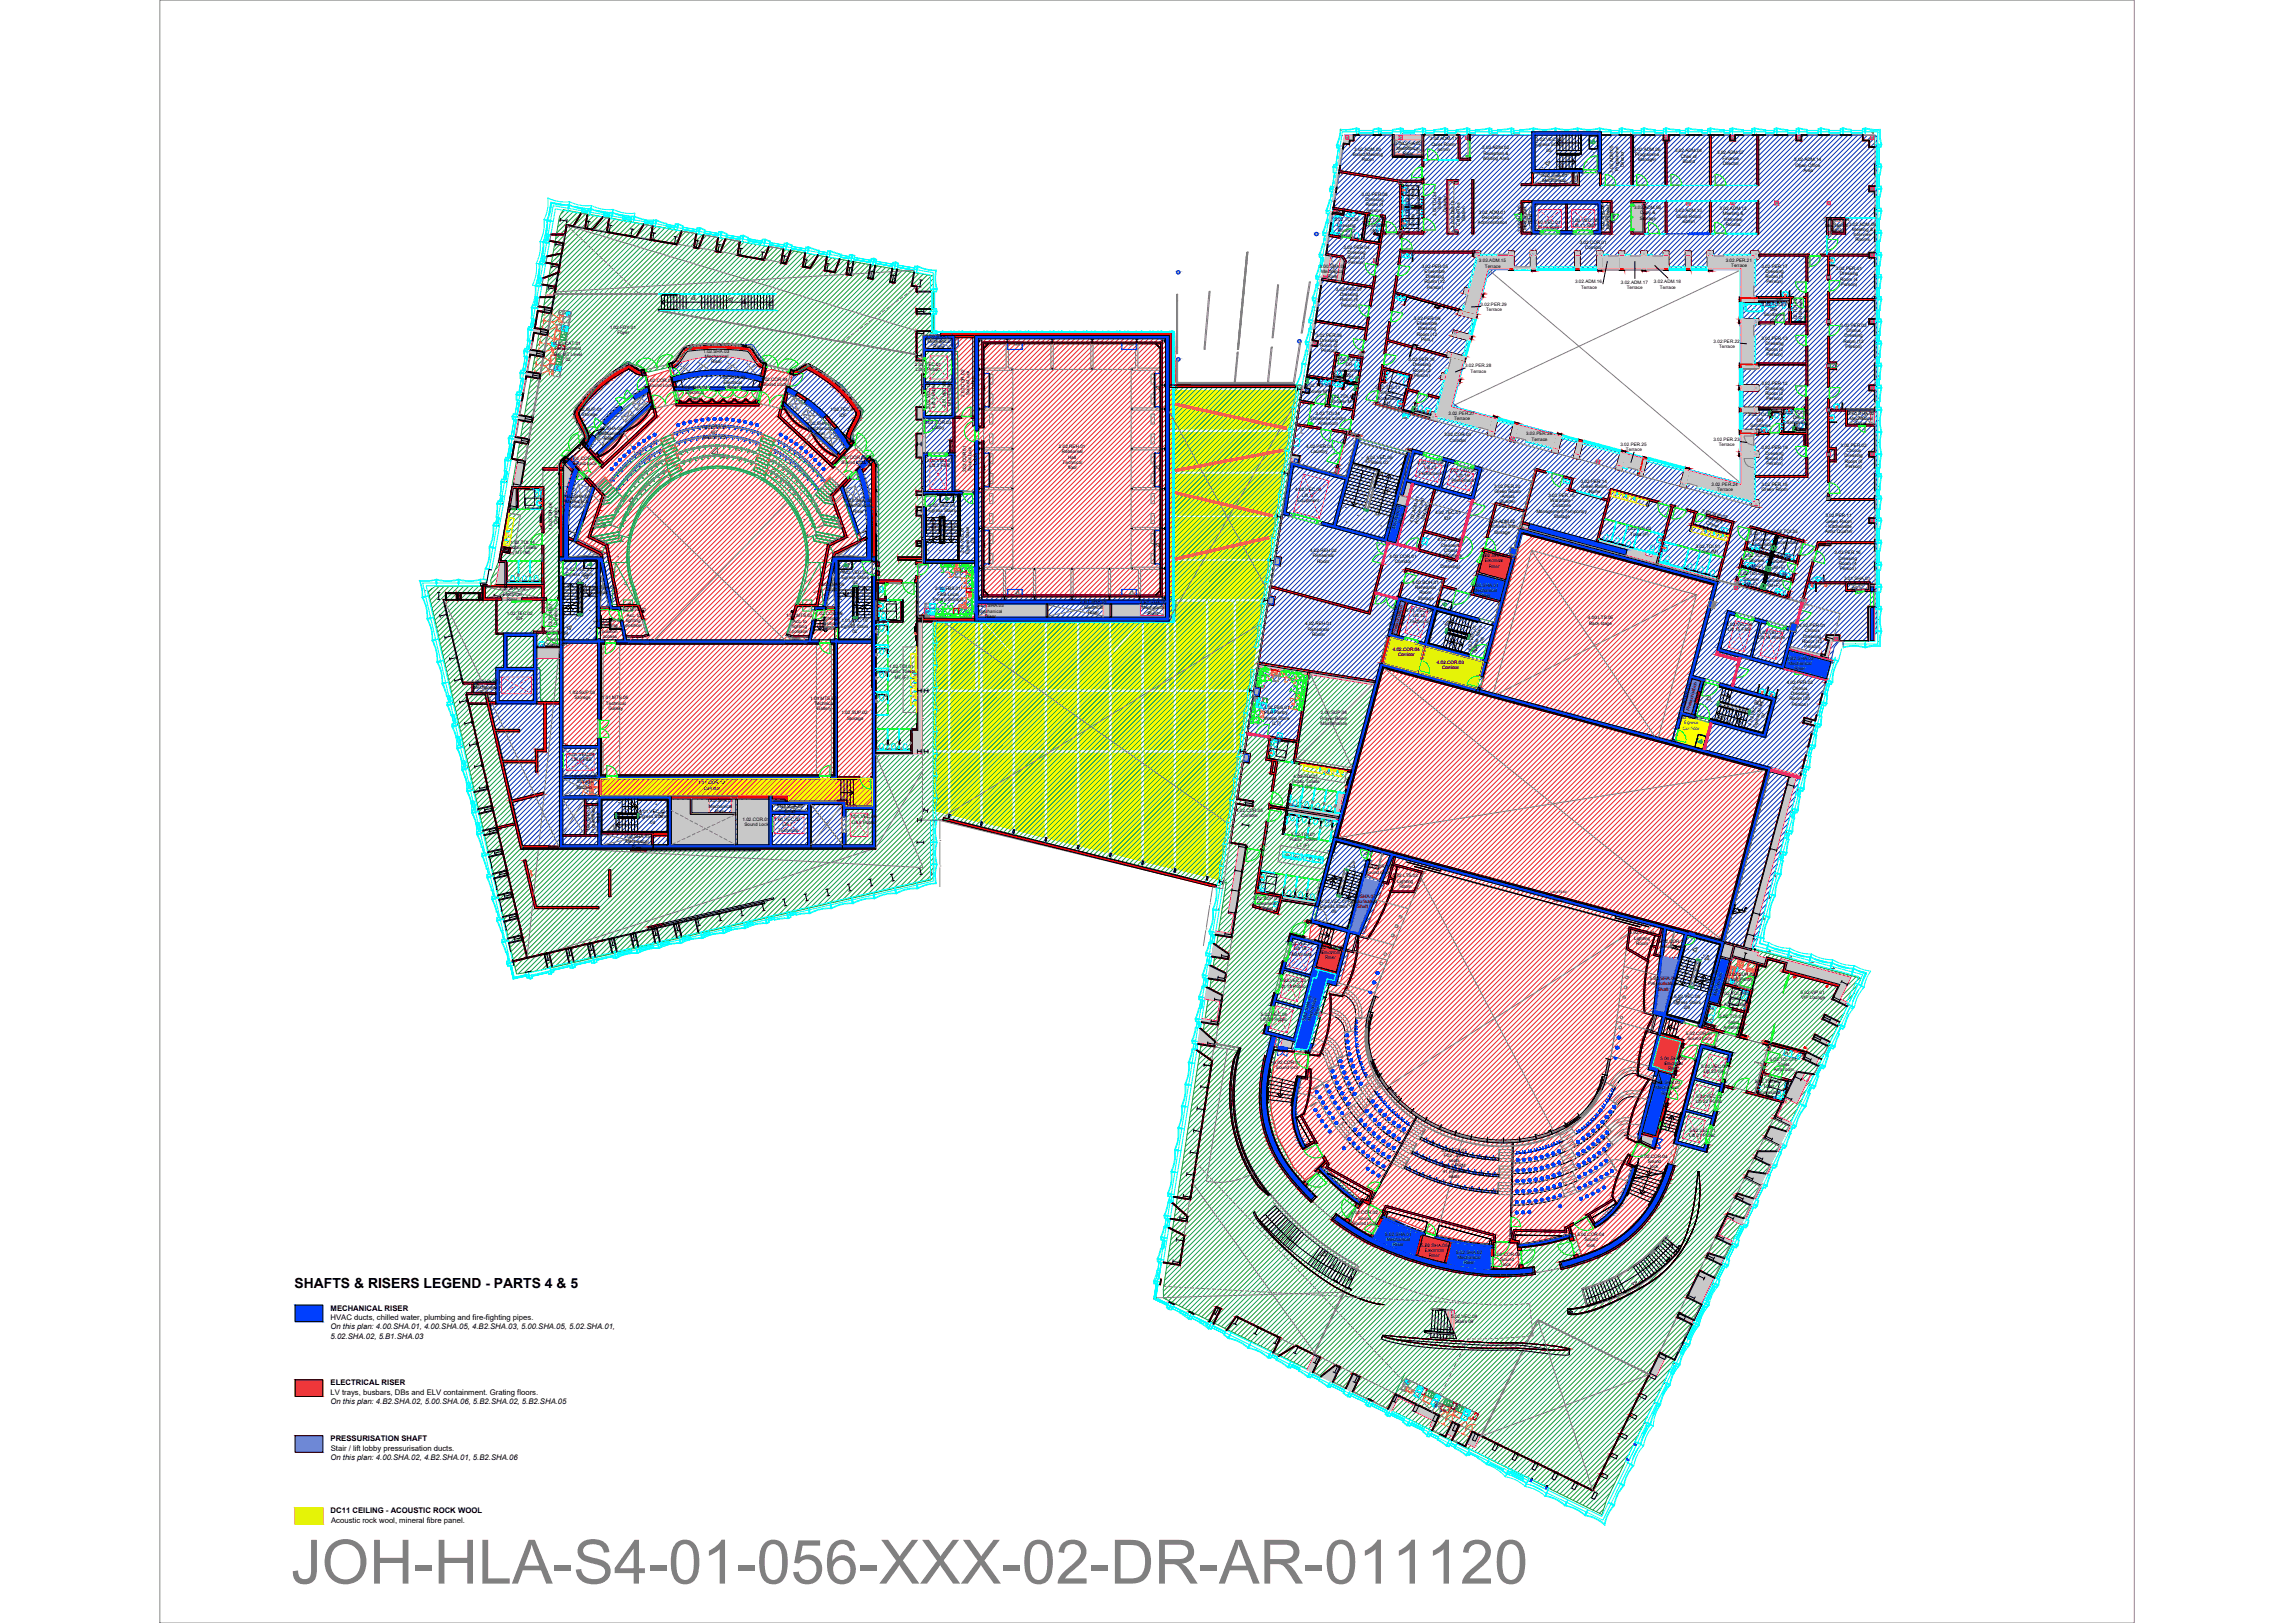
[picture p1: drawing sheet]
<svg xmlns="http://www.w3.org/2000/svg" width="1189mm" height="841mm" viewBox="0 0 1189 841" stroke-linecap="round" stroke-linejoin="round" font-family="sans-serif">
<defs><g id="words">
<text font-size="31.7" fill="#808080" x="151" y="821">JOH-HLA-S4-01-056-XXX-02-DR-AR-011120</text>
<text font-size="7.2" x="153" y="667">SHAFTS &amp; RISERS LEGEND - PARTS 4 &amp; 5</text>
<g font-size="4">
<text x="171" y="679">MECHANICAL RISER</text>
<text x="171" y="689">On this plan: 4.00.SHA.01, 4.00.SHA.05, 4.B2.SHA.03, 5.00.SHA.05, 5.02.SHA.01,</text>
<text x="171" y="684">HVAC ducts, chilled water, plumbing and fire-fighting pipes.</text>
<text x="171" y="694">5.02.SHA.02, 5.B1.SHA.03</text>
<text x="171" y="718">ELECTRICAL RISER</text>
<text x="171" y="723">LV trays, busbars, DBs and ELV containment. Grating floors.</text>
<text x="171" y="728">On this plan: 4.B2.SHA.02, 5.00.SHA.06, 5.B2.SHA.02, 5.B2.SHA.05</text>
<text x="171" y="747">PRESSURISATION SHAFT</text>
<text x="171" y="752">Stair / lift lobby pressurisation ducts.</text>
<text x="171" y="757">On this plan: 4.00.SHA.02, 4.B2.SHA.01, 5.B2.SHA.06</text>
<text x="171" y="784">DC11 CEILING - ACOUSTIC ROCK WOOL</text>
<text x="172" y="789">Acoustic rock wool, mineral fibre panel.</text>
</g>
<g font-size="2.4">
<text x="723" y="75">3.00.SHA.02</text>
<text x="724" y="78">Mechanical</text>
<text x="741" y="73">3.02.ADM.11</text>
<text x="742" y="76">Quiet Room</text>
<text x="768" y="77">3.02.ADM.02</text>
<text x="796" y="76">Egress Stairs</text>
<text x="796" y="73">3.02.VEC.03</text>
<text x="701" y="81">Board/Meeting</text>
<text x="702" y="78">3.02.ADM.03</text>
<text x="706" y="84">Room</text>
<text x="727" y="80">Riser</text>
<text x="745" y="78">admin</text>
<text x="768" y="83">Waiting Area</text>
<text x="769" y="80">Reception &amp;</text>
<text x="802" y="79">05</text>
<text x="847" y="78">3.02.ADM.06</text>
<text x="847" y="81">Programme</text>
<text x="849" y="84">Manager</text>
<text x="868" y="79">3.02.ADM.04</text>
<text x="871" y="82">Chair of</text>
<text x="890" y="80">3.02.ADM.07</text>
<text x="893" y="83">Finance</text>
<text x="930" y="84">3.02.ADM.14</text>
<text x="836" y="90" transform="rotate(-90 836 90)">3.02.ADM.05</text>
<text x="839" y="89" transform="rotate(-90 839 89)">Programme</text>
<text x="842" y="87" transform="rotate(-90 842 87)">Director</text>
<text x="872" y="84">Board</text>
<text x="893" y="85">Director</text>
<text x="931" y="86">Open Office</text>
<text x="935" y="89">Area</text>
<text x="799" y="92">3.00.SHA.01</text>
<text x="799" y="94">Mechanical</text>
<text x="706" y="101">3.02.PER.08</text>
<text x="803" y="97">Riser</text>
<text x="708" y="104">Dressing</text>
<text x="708" y="107">Room (4</text>
<text x="730" y="107" transform="rotate(-90 730 107)">3.02.TOI.07</text>
<text x="733" y="104" transform="rotate(-90 733 104)">Toilets</text>
<text x="736" y="106" transform="rotate(-90 736 106)">Access (F)</text>
<text x="708" y="110">Person)</text>
<text x="744" y="112" transform="rotate(-90 744 112)">3.02.TOI.24</text>
<text x="747" y="109" transform="rotate(-90 747 109)">Toilets</text>
<text x="750" y="110" transform="rotate(-90 750 110)">Corridor</text>
<text x="766" y="111">3.02.ADM.01</text>
<text x="768" y="113">Reception</text>
<text x="847" y="108">3.02.ADM.08</text>
<text x="850" y="114">Storage</text>
<text x="850" y="111">Copy &amp;</text>
<text x="868" y="110">3.02.ADM.13</text>
<text x="869" y="113">Quiet Room</text>
<text x="891" y="109">3.02.ADM.12</text>
<text x="893" y="112">Meeting &amp;</text>
<text x="692" y="115">3.02.TOI.23</text>
<text x="693" y="117">Dressing</text>
<text x="706" y="115">3.02.TOI.22</text>
<text x="706" y="118">DR Shower</text>
<text x="733" y="118" transform="rotate(-90 733 118)">Toilets</text>
<text x="754" y="118" transform="rotate(-90 754 118)">3.02.ADM.10</text>
<text x="757" y="117" transform="rotate(-90 757 117)">Coffee/Tea</text>
<text x="759" y="115" transform="rotate(-90 759 115)">Station</text>
<text x="766" y="116">Administration</text>
<text x="791" y="119" transform="rotate(-90 791 119)">Mechanical</text>
<text x="794" y="116" transform="rotate(-90 794 116)">Riser</text>
<text x="795" y="116">3.02.VEC.01</text>
<text x="796" y="119">Lift 10 Staff</text>
<text x="814" y="115">3.02.VEC.02</text>
<text x="815" y="118">Lift 11 Staff</text>
<text x="831" y="119" transform="rotate(-90 831 119)">3.00.SHA.06</text>
<text x="834" y="119" transform="rotate(-90 834 119)">Mechanical</text>
<text x="837" y="115" transform="rotate(-90 837 115)">Riser</text>
<text x="872" y="115">admin</text>
<text x="893" y="114">Interview</text>
<text x="894" y="117">Rooms</text>
<text x="945" y="115">3.00.SHA.04</text>
<text x="946" y="117">Mechanical3.02.ADM.09</text>
<text x="960" y="120">Meeting &amp;</text>
<text x="693" y="120">Room (2</text>
<text x="694" y="123">Person)</text>
<text x="710" y="120">(4p)</text>
<text x="730" y="121" transform="rotate(-90 730 121)">3.02.TOI.06</text>
<text x="736" y="120" transform="rotate(-90 736 120)">Access (M)</text>
<text x="788" y="120" transform="rotate(-90 788 120)">3.00.SHA.05</text>
<text x="949" y="120">Riser</text>
<text x="961" y="122">Interview</text>
<text x="962" y="125">Rooms</text>
<text x="696" y="129">3.02.PER.04</text>
<text x="698" y="132">Dressing</text>
<text x="819" y="126">3.02.COR.01</text>
<text x="821" y="129">Corridor</text>
<text x="698" y="134">Room (2</text>
<text x="699" y="137">Person)</text>
<text x="766" y="136">3.02.ADM.15</text>
<text x="894" y="136">3.02.PER.21</text>
<text x="684" y="139">3.00.SHA.09</text>
<text x="685" y="141">Mechanical</text>
<text x="737" y="139">3.02.PER.05</text>
<text x="738" y="141">Ensemble</text>
<text x="770" y="139">Terrace</text>
<text x="897" y="138">Terrace</text>
<text x="913" y="139">3.02.PER.17</text>
<text x="915" y="141">Dressing</text>
<text x="951" y="140">3.02.PER.01</text>
<text x="954" y="143">Dressing</text>
<text x="688" y="144">Riser</text>
<text x="738" y="147">Room (12</text>
<text x="739" y="144">Dressing</text>
<text x="739" y="150">Person)</text>
<text x="816" y="147">3.02.ADM.16</text>
<text x="819" y="150">Terrace</text>
<text x="840" y="147">3.02.ADM.17</text>
<text x="843" y="150">Terrace</text>
<text x="857" y="147">3.02.ADM.18</text>
<text x="860" y="150">Terrace</text>
<text x="915" y="144">Room (4</text>
<text x="916" y="147">Person)</text>
<text x="954" y="145">Room (4</text>
<text x="954" y="148">Person)</text>
<text x="692" y="151">3.02.PER.07</text>
<text x="694" y="153">Dressing</text>
<text x="695" y="156">Room (4</text>
<text x="695" y="159">Person)</text>
<text x="767" y="159">3.02.PER.29</text>
<text x="770" y="161">Terrace</text>
<text x="913" y="158">3.02.TOI.20</text>
<text x="918" y="161">DR</text>
<text x="733" y="166">3.02.PER.09</text>
<text x="914" y="164">Sanitaries</text>
<text x="917" y="167">(2p)</text>
<text x="931" y="167" transform="rotate(-90 931 167)">3.02.TOI.29</text>
<text x="934" y="167" transform="rotate(-90 934 167)">DR Shower</text>
<text x="937" y="163" transform="rotate(-90 937 163)">(4p)</text>
<text x="316" y="170">1.02.FOY.01</text>
<text x="320" y="173">Foyer</text>
<text x="734" y="168">Ensemble</text>
<text x="734" y="174">Room (12</text>
<text x="735" y="171">Dressing</text>
<text x="954" y="169">3.02.PER.03</text>
<text x="957" y="172">Chorus</text>
<text x="288" y="179">1.02.CAT.01</text>
<text x="480" y="175">2.00.SHA.01</text>
<text x="481" y="178">Mechanical</text>
<text x="682" y="174">3.02.PER.06</text>
<text x="684" y="177">Dressing</text>
<text x="684" y="180">Room (2</text>
<text x="736" y="177">Pers.)</text>
<text x="888" y="178">3.02.PER.22</text>
<text x="913" y="176">3.02.PER.13</text>
<text x="915" y="179">Dressing</text>
<text x="955" y="178">Room (12</text>
<text x="956" y="175">Dressing</text>
<text x="287" y="184">Bar MT Level</text>
<text x="287" y="182">Refreshment</text>
<text x="364" y="183">1.02.SHA.03</text>
<text x="365" y="186">Mechanical</text>
<text x="484" y="180">Riser</text>
<text x="685" y="183">Person)</text>
<text x="891" y="180">Terrace</text>
<text x="915" y="182">Room (2</text>
<text x="916" y="184">Person)</text>
<text x="956" y="180">Person)</text>
<text x="293" y="187">02</text>
<text x="369" y="188">Riser</text>
<text x="474" y="189">2.02.VEC.01</text>
<text x="693" y="187">3.02.TOI.32</text>
<text x="697" y="190">DR</text>
<text x="730" y="187">3.02.PER.18</text>
<text x="732" y="190">Dressing</text>
<text x="759" y="190">3.02.PER.28</text>
<text x="335" y="198">1.02.COR.03</text>
<text x="373" y="196">1.B2.SHA.08</text>
<text x="394" y="197">1.02.COR.04</text>
<text x="475" y="192">Lift 4 Public</text>
<text x="694" y="193">Sanitaries</text>
<text x="697" y="195">(2p)</text>
<text x="732" y="193">Room (2</text>
<text x="733" y="195">Person)</text>
<text x="762" y="193">Terrace</text>
<text x="336" y="201">Sound Lock</text>
<text x="353" y="202">1.02.SHA.04</text>
<text x="375" y="199">Electrical</text>
<text x="377" y="202">Riser</text>
<text x="395" y="200">Sound Lock</text>
<text x="505" y="202" transform="rotate(-90 505 202)">Lobby</text>
<text x="677" y="201">3.02.TOI.12</text>
<text x="677" y="203">Shower MT</text>
<text x="713" y="202">3.02.TOI.13</text>
<text x="913" y="199">3.02.PER.12</text>
<text x="915" y="202">Dressing</text>
<text x="355" y="204">Electrical</text>
<text x="357" y="207">Riser</text>
<text x="500" y="206" transform="rotate(-90 500 206)">2.02.COR.02</text>
<text x="502" y="205" transform="rotate(-90 502 205)">Sound Lock</text>
<text x="689" y="206">3.02.TOI.11</text>
<text x="690" y="209">Shower MT</text>
<text x="714" y="207">Accessible</text>
<text x="715" y="204">Shower</text>
<text x="718" y="210">MT</text>
<text x="915" y="205">Room (2</text>
<text x="916" y="207">Person)</text>
<text x="298" y="213">1.02.SUP.01</text>
<text x="301" y="216">Storage</text>
<text x="430" y="213">1.02.TEC.01</text>
<text x="435" y="216">IDF</text>
<text x="482" y="212" transform="rotate(-90 482 212)">2.02.VEC.02</text>
<text x="485" y="211" transform="rotate(-90 485 211)">Lift 3 Public</text>
<text x="490" y="211" transform="rotate(-90 490 211)">2.01.VEC.03</text>
<text x="493" y="211" transform="rotate(-90 493 211)">Lift 3 Public</text>
<text x="682" y="215">3.02.TOI.34</text>
<text x="751" y="215">3.02.PER.27</text>
<text x="906" y="216">3.02.TOI.21</text>
<text x="925" y="214">3.02.TOI.16</text>
<text x="958" y="215">3.01.SHA.02</text>
<text x="418" y="220">1.02.SHA.06</text>
<text x="479" y="220">2.02.COR.03</text>
<text x="679" y="218">Showers/Laundry</text>
<text x="683" y="220">Anteroom</text>
<text x="754" y="218">Terrace</text>
<text x="907" y="221">Sanitaries</text>
<text x="911" y="219">DR</text>
<text x="926" y="220">Sanitaries</text>
<text x="929" y="217">DR</text>
<text x="959" y="218">Mechanical</text>
<text x="962" y="220">Riser</text>
<text x="309" y="223">1.02.SHA.05</text>
<text x="310" y="225">Mechanical</text>
<text x="363" y="222">1.02.MTA.01</text>
<text x="364" y="228">Balcony 02</text>
<text x="369" y="225">MT</text>
<text x="419" y="223">Mechanical</text>
<text x="422" y="226">Riser</text>
<text x="483" y="222">Lobby</text>
<text x="748" y="226">3.02.COR.03</text>
<text x="791" y="226">3.02.PER.26</text>
<text x="910" y="224">(2p)</text>
<text x="929" y="223">(2p)</text>
<text x="313" y="228">Riser</text>
<text x="549" y="232">2.02.REH.01</text>
<text x="677" y="232">4.02.PER.03</text>
<text x="751" y="229">Corridor</text>
<text x="794" y="228">Terrace</text>
<text x="840" y="231">3.02.PER.25</text>
<text x="843" y="234">Terrace</text>
<text x="888" y="229">3.02.PER.23</text>
<text x="891" y="231">Terrace</text>
<text x="913" y="233">3.02.PER.19</text>
<text x="954" y="232">3.02.PER.02</text>
<text x="296" y="238">1.02.COR.02</text>
<text x="435" y="238">1.02.COR.05</text>
<text x="480" y="239">2.02.VEC.03</text>
<text x="550" y="235">Rehearsal</text>
<text x="554" y="238">Hall</text>
<text x="679" y="235">Laundry</text>
<text x="708" y="238">4.02.VEC.06</text>
<text x="915" y="236">Dressing</text>
<text x="915" y="238">Room (2</text>
<text x="956" y="237">Dressing</text>
<text x="956" y="240">Room (8</text>
<text x="957" y="234">Chorus</text>
<text x="297" y="241">Sound Lock</text>
<text x="436" y="241">Sound Lock</text>
<text x="482" y="242">Lift 2 F&amp;B</text>
<text x="501" y="245" transform="rotate(-90 501 245)">2.02.COR.01</text>
<text x="504" y="244" transform="rotate(-90 504 244)">Sound Lock</text>
<text x="506" y="241" transform="rotate(-90 506 241)">Lobby</text>
<text x="551" y="240">Technical</text>
<text x="554" y="243">floor</text>
<text x="710" y="240">Stairs 02</text>
<text x="735" y="240">3.02.VEC.05</text>
<text x="735" y="246">Performers</text>
<text x="738" y="243">Lift 13</text>
<text x="751" y="244">3.02.VEC.04</text>
<text x="916" y="241">Person)</text>
<text x="956" y="242">Person)</text>
<text x="752" y="250">Performers</text>
<text x="755" y="247">Lift 14</text>
<text x="819" y="250">3.02.PER.14</text>
<text x="887" y="252">3.02.PER.24</text>
<text x="913" y="252">3.02.PER.15</text>
<text x="292" y="258">1.B2.SHA.04</text>
<text x="671" y="255">4.02.VEC.05</text>
<text x="675" y="257">Lift 17</text>
<text x="774" y="253">3.02.PER.20</text>
<text x="774" y="255">Green Room</text>
<text x="802" y="257">3.02.PER.10</text>
<text x="819" y="253">Green Room</text>
<text x="823" y="256">-Niche</text>
<text x="890" y="255">Terrace</text>
<text x="913" y="255">Green Room</text>
<text x="293" y="261">Mechanical</text>
<text x="296" y="263">Riser</text>
<text x="438" y="260">1.B2.SHA.02</text>
<text x="439" y="263">Mechanical</text>
<text x="482" y="262">2.02.VEC.04</text>
<text x="672" y="260">Equipment</text>
<text x="777" y="261">Quarter</text>
<text x="777" y="258">-Artists</text>
<text x="803" y="260">Wardrobe -</text>
<text x="805" y="263">Costume</text>
<text x="442" y="266">Riser</text>
<text x="481" y="265">Egress Stairs</text>
<text x="487" y="268">03</text>
<text x="738" y="270" transform="rotate(-75 738 270)">Storage</text>
<text x="744" y="267">4.02.TEC.01</text>
<text x="748" y="269">IDF</text>
<text x="796" y="266">Management/Temporary</text>
<text x="805" y="268">Storage</text>
<text x="882" y="266" transform="rotate(15 882 266)">3.02.SUP.03</text>
<text x="883" y="269" transform="rotate(15 883 269)">Cleaners</text>
<text x="946" y="268">3.02.PER.11</text>
<text x="286" y="275" transform="rotate(-90 286 275)">1.02.COR.06</text>
<text x="289" y="272" transform="rotate(-90 289 272)">Corridor</text>
<text x="720" y="274" transform="rotate(-76 720 274)">4.00.SHA.05</text>
<text x="723" y="274" transform="rotate(-76 723 274)">Mechanical</text>
<text x="726" y="271" transform="rotate(-76 726 271)">Riser</text>
<text x="732" y="271" transform="rotate(-75 732 271)">4.02.ADM.01</text>
<text x="735" y="272" transform="rotate(-75 735 272)">Archives and</text>
<text x="771" y="271">4.02.ADM.02</text>
<text x="772" y="274">Archives and</text>
<text x="843" y="275">3.02.TOI.02</text>
<text x="881" y="274" transform="rotate(15 881 274)">Performers</text>
<text x="884" y="272" transform="rotate(15 884 272)">Closet</text>
<text x="946" y="271">Green Room</text>
<text x="946" y="274">- Kitchenette</text>
<text x="265" y="282">1.02.TOI.14</text>
<text x="505" y="281" transform="rotate(-90 505 281)">03</text>
<text x="745" y="280">4.02.SUP.01</text>
<text x="774" y="277">Storage</text>
<text x="845" y="278">Toilet (F)</text>
<text x="907" y="277">3.02.TOI.35</text>
<text x="909" y="280">Shower</text>
<text x="919" y="276">3.02.TOI.33</text>
<text x="920" y="282">Accessible</text>
<text x="921" y="279">Shower</text>
<text x="946" y="276">Artist Quarter</text>
<text x="264" y="285">Public Toilets</text>
<text x="267" y="287">MT (M)</text>
<text x="499" y="287" transform="rotate(-90 499 287)">2.01.VEC.01</text>
<text x="502" y="287" transform="rotate(-90 502 287)">Egress Stairs</text>
<text x="679" y="286">4.02.REH.02</text>
<text x="747" y="283">Cleaner's</text>
<text x="748" y="286">Closet</text>
<text x="879" y="284">3.02.TOI.01</text>
<text x="880" y="286">Toilet (M)</text>
<text x="908" y="283">Accessible</text>
<text x="912" y="286">LT</text>
<text x="924" y="285">LT</text>
<text x="951" y="287">3.02.PER.16</text>
<text x="680" y="289">Rehearsal</text>
<text x="683" y="292">Room</text>
<text x="720" y="289">4.02.COR.01</text>
<text x="723" y="292">Corridor</text>
<text x="746" y="289">Performers</text>
<text x="750" y="291">(MT</text>
<text x="767" y="289">4.B2.SHA.02</text>
<text x="769" y="291">Electrical</text>
<text x="904" y="289">3.02.TOI.37</text>
<text x="906" y="291">Shower</text>
<text x="916" y="289">3.02.TOI.36</text>
<text x="918" y="292">Shower</text>
<text x="953" y="290">Dressing</text>
<text x="953" y="293">Room (4</text>
<text x="293" y="299">Egress Stairs</text>
<text x="293" y="296">1.02.VEC.03</text>
<text x="436" y="297">1.02.VEC.04</text>
<text x="747" y="294">Dressing)</text>
<text x="772" y="294">Riser</text>
<text x="901" y="298">3.02.TOI.393.02.TOI.38</text>
<text x="907" y="294">(M+F)</text>
<text x="919" y="295">(M+F)</text>
<text x="953" y="295">Person)</text>
<text x="259" y="306">1.00.SHA.18</text>
<text x="299" y="301">01</text>
<text x="305" y="305">1.00.SHA.09</text>
<text x="424" y="304">1.00.SHA.06</text>
<text x="436" y="300">Egress Stairs</text>
<text x="442" y="303">02</text>
<text x="485" y="306">2.02.FBS.01</text>
<text x="732" y="303">4.02.BOH.01</text>
<text x="733" y="305">Rehearsal</text>
<text x="763" y="304">4.00.SHA.01</text>
<text x="904" y="301">Shower</text>
<text x="904" y="304">(M+F)</text>
<text x="916" y="301">Shower</text>
<text x="916" y="304">(M+F)</text>
<text x="956" y="301">3.01.SHA.01</text>
<text x="956" y="303">Mechanical</text>
<text x="261" y="309">Electrical</text>
<text x="263" y="311">Riser</text>
<text x="310" y="308">Shaft</text>
<text x="428" y="306">Shaft</text>
<text x="483" y="311">Pantry/Storage</text>
<text x="486" y="309">F&amp;B Local</text>
<text x="735" y="311">Storage</text>
<text x="736" y="308">Room</text>
<text x="764" y="307">Mechanical</text>
<text x="767" y="309">Riser</text>
<text x="960" y="306">Riser</text>
<text x="321" y="317">1.02.MTS.01</text>
<text x="506" y="315">2.B1.SHA.02</text>
<text x="507" y="317">Mechanical</text>
<text x="560" y="313">2.B1.SHA.04</text>
<text x="562" y="315">Electrical</text>
<text x="591" y="313">2.B1.SHA.05</text>
<text x="592" y="316">Mechanical</text>
<text x="729" y="317">4.01.VEC.06</text>
<text x="263" y="319">1.02.TEC.02</text>
<text x="268" y="321">IDF</text>
<text x="289" y="324" transform="rotate(-90 289 324)">Corridor</text>
<text x="309" y="322">1.02.COR.08</text>
<text x="325" y="322">lighting</text>
<text x="325" y="319">Acc. to</text>
<text x="407" y="320">1.02.MTS.02</text>
<text x="411" y="323">Acc. to</text>
<text x="423" y="318">1.02.COR.09</text>
<text x="426" y="321">Lighting</text>
<text x="426" y="324">position</text>
<text x="436" y="323">1.01.VEC.10</text>
<text x="511" y="320">Riser</text>
<text x="564" y="318">Riser</text>
<text x="595" y="319">Riser</text>
<text x="731" y="323">Technical</text>
<text x="732" y="320">Lift 12</text>
<text x="823" y="321">4.00.LTS.05</text>
<text x="824" y="324">Back stage</text>
<text x="281" y="329">1.02.SUP.04</text>
<text x="286" y="327" transform="rotate(-90 286 327)">1.02.COR.07</text>
<text x="312" y="325">Lighting</text>
<text x="312" y="328">position</text>
<text x="324" y="325">position</text>
<text x="410" y="328">position</text>
<text x="411" y="325">lighting</text>
<text x="426" y="327">access</text>
<text x="436" y="325">Egress Stairs</text>
<text x="442" y="328">02</text>
<text x="676" y="324">4.02.REH.01</text>
<text x="678" y="327">Rehearsal</text>
<text x="680" y="329">Room</text>
<text x="721" y="327" transform="rotate(-75 721 327)">4.00.SHA.02</text>
<text x="723" y="328" transform="rotate(-75 723 328)">Pressurisation</text>
<text x="727" y="325" transform="rotate(-75 727 325)">Shaft</text>
<text x="895" y="324">4.02.VEC.08</text>
<text x="895" y="327">Lift 15 F&amp;B</text>
<text x="911" y="328">4.02.VEC.07</text>
<text x="932" y="325">4.02.PER.01</text>
<text x="935" y="328">Chorus</text>
<text x="282" y="335">Closet FoH</text>
<text x="283" y="332">Cleaners</text>
<text x="312" y="330">access</text>
<text x="769" y="333" transform="rotate(-76 769 333)">06</text>
<text x="911" y="331">Lift 16 Waste</text>
<text x="934" y="333">Room (12</text>
<text x="935" y="330">Dressing</text>
<text x="935" y="336">Person)</text>
<text x="722" y="337">4.02.COR.04</text>
<text x="725" y="340">Corridor</text>
<text x="762" y="337" transform="rotate(-76 762 337)">4.02.VEC.01</text>
<text x="765" y="338" transform="rotate(-76 765 338)">Egress Stairs</text>
<text x="926" y="342">4.B2.SHA.03</text>
<text x="461" y="346">1.02.TOI.01</text>
<text x="745" y="344">4.02.COR.03</text>
<text x="747" y="347">Corridor</text>
<text x="927" y="345">Mechanical</text>
<text x="930" y="347">Riser</text>
<text x="460" y="349">Public Toilets</text>
<text x="464" y="352">MT (F)</text>
<text x="244" y="354">1.00.SHA.17</text>
<text x="245" y="357">Mechanical</text>
<text x="249" y="360">Riser</text>
<text x="295" y="359">1.02.SUP.03</text>
<text x="926" y="355">4.02.PER.02</text>
<text x="929" y="357">Chorus</text>
<text x="298" y="362">Storage</text>
<text x="312" y="362">1.01.MTS.06</text>
<text x="314" y="365">Technical</text>
<text x="420" y="363">1.01.MTS.03</text>
<text x="422" y="365">Technical</text>
<text x="880" y="364" transform="rotate(-75 880 364)">Shaft</text>
<text x="927" y="363">Room (20</text>
<text x="928" y="360">Dressing</text>
<text x="929" y="366">Person)</text>
<text x="315" y="368">Gallery</text>
<text x="423" y="368">Gallery</text>
<text x="436" y="370">1.02.SUP.02</text>
<text x="655" y="368">4.02.FBS.01</text>
<text x="655" y="370">F&amp;B Pantry,</text>
<text x="685" y="370">2.00.SUP.04</text>
<text x="873" y="367" transform="rotate(-75 873 367)">4.B2.SHA.01</text>
<text x="876" y="368" transform="rotate(-75 876 368)">Pressurisation</text>
<text x="439" y="373">Storage</text>
<text x="655" y="373">Waste Store</text>
<text x="659" y="376">(LT)</text>
<text x="684" y="373">Prayer Room</text>
<text x="684" y="376">Maintenance</text>
<text x="869" y="373">4.02.COR.02</text>
<text x="873" y="375">Egress</text>
<text x="908" y="376" transform="rotate(-74 908 376)">4.02.VEC.02</text>
<text x="910" y="377" transform="rotate(-74 910 377)">Egress Stairs</text>
<text x="914" y="372" transform="rotate(-74 914 372)">07</text>
<text x="872" y="378">Corridor</text>
<text x="295" y="392">1.01.VEC.04</text>
<text x="296" y="394">Lift 6 F&amp;B</text>
<text x="296" y="403">1.01.CAT.07</text>
<text x="299" y="406">Storage</text>
<text x="362" y="406">1.01.COR.12</text>
<text x="670" y="406">Public Toilets</text>
<text x="670" y="403">4.02.TOI.01</text>
<text x="299" y="409">Kitchen</text>
<text x="365" y="409">Corridor</text>
<text x="673" y="409">LT (M)</text>
<text x="366" y="416">1.02.SHA.01</text>
<text x="367" y="419">Mechanical</text>
<text x="402" y="419">1.B2.SHA.05</text>
<text x="331" y="424">Egress Stairs</text>
<text x="331" y="421">1.01.VEC.12</text>
<text x="371" y="421">Riser</text>
<text x="385" y="425">1.02.COR.01</text>
<text x="401" y="426">1.00.VEC.02</text>
<text x="407" y="421">Shaft</text>
<text x="441" y="424">1.01.VEC.06</text>
<text x="641" y="421">4.02.COR.05</text>
<text x="643" y="424">Corridor</text>
<text x="306" y="431" transform="rotate(-90 306 431)">1.00.SHA.12</text>
<text x="308" y="432" transform="rotate(-90 308 432)">Pressurisation</text>
<text x="311" y="427" transform="rotate(-90 311 427)">Shaft</text>
<text x="337" y="427">04</text>
<text x="386" y="428">Sound Lock</text>
<text x="403" y="431">Technical</text>
<text x="406" y="428">Lift 7</text>
<text x="441" y="427">Lift 8 Public</text>
<text x="323" y="434">1.00.SHA.15</text>
<text x="324" y="437">Mechanical</text>
<text x="668" y="436">Public Toilets</text>
<text x="669" y="433">5.02.TOI.01</text>
<text x="327" y="440">Riser</text>
<text x="672" y="439">LT (F)</text>
<text x="707" y="450">5.02.COR.11</text>
<text x="708" y="453">Sound Lock</text>
<text x="722" y="455">5.02.LTS.02</text>
<text x="724" y="457">Lighting</text>
<text x="725" y="460">Room</text>
<text x="649" y="466">5.02.SUP.01</text>
<text x="685" y="468">5.02.VEC.07Pressurisation</text>
<text x="699" y="465">5.B2.SHA.07</text>
<text x="652" y="469">Cleaners</text>
<text x="653" y="472">Closet</text>
<text x="684" y="471">Egress Stairs</text>
<text x="690" y="473">08</text>
<text x="703" y="471">Shaft</text>
<text x="845" y="484">5.02.LTS.01</text>
<text x="667" y="490">5.02.VEC.05</text>
<text x="683" y="492">5.B2.SHA.02</text>
<text x="847" y="487">Lighting</text>
<text x="848" y="490">Room</text>
<text x="860" y="489">5.02.COR.10</text>
<text x="861" y="491">Sound Lock</text>
<text x="668" y="495">F&amp;B/Waste</text>
<text x="671" y="492">Lift 18</text>
<text x="685" y="494">Electrical</text>
<text x="687" y="497">Riser</text>
<text x="663" y="509">5.02.VEC.03</text>
<text x="855" y="508">5.B2.SHA.06</text>
<text x="896" y="506">5.02.SUP.02</text>
<text x="897" y="508">VIP Pantry</text>
<text x="663" y="512">Lift 19 Public</text>
<text x="854" y="511">Pressurisation</text>
<text x="859" y="513">Shaft</text>
<text x="890" y="516" transform="rotate(-75 890 516)">Mechanical</text>
<text x="892" y="516">5.02.TOI.010</text>
<text x="893" y="514" transform="rotate(-75 893 514)">Riser</text>
<text x="933" y="515">5.02.VIP.01</text>
<text x="867" y="520">Egress Stairs</text>
<text x="868" y="517">5.02.VEC.06</text>
<text x="887" y="516" transform="rotate(-75 887 516)">5.00.SHA.05</text>
<text x="893" y="521">Accessible</text>
<text x="896" y="518">Toilet</text>
<text x="933" y="518">VIP Lounge</text>
<text x="653" y="526">5.02.VEC.04</text>
<text x="683" y="527" transform="rotate(-75 683 527)">Riser</text>
<text x="873" y="523">09</text>
<text x="891" y="528">5.02.TOI.016</text>
<text x="897" y="524">(M)</text>
<text x="653" y="529">Lift 20 Public</text>
<text x="676" y="529" transform="rotate(-75 676 529)">5.B2.SHA.01</text>
<text x="679" y="529" transform="rotate(-75 679 529)">Mechanical</text>
<text x="893" y="533">Anteroom</text>
<text x="895" y="530">Toilet</text>
<text x="874" y="536">5.02.COR.07</text>
<text x="875" y="539">Sound Lock</text>
<text x="660" y="551">5.02.COR.01</text>
<text x="861" y="549">5.00.SHA.06</text>
<text x="863" y="552">Electrical</text>
<text x="917" y="550">5.02.TOI.014</text>
<text x="661" y="554">Sound lock</text>
<text x="865" y="555">Riser</text>
<text x="882" y="553">5.02.VEC.08</text>
<text x="883" y="556">Lift 23 VIP</text>
<text x="919" y="555">Anteroom</text>
<text x="921" y="552">Toilet</text>
<text x="857" y="562">5.B1.SHA.03</text>
<text x="909" y="561">5.02.TOI.012</text>
<text x="858" y="565">Mechanical</text>
<text x="861" y="567">Riser</text>
<text x="879" y="569">5.02.VEC.02</text>
<text x="911" y="567">Accessible</text>
<text x="914" y="564">Toilet</text>
<text x="915" y="569">(F)</text>
<text x="879" y="572">Lift 22 Public</text>
<text x="875" y="586">5.02.VEC.01</text>
<text x="875" y="589">Lift 21 Public</text>
<text x="747" y="597">5.02.LTA.01</text>
<text x="748" y="600">F02 - 294</text>
<text x="747" y="605">incl. 2 PRM</text>
<text x="751" y="602">seats</text>
<text x="850" y="600">5.02.COR.04</text>
<text x="854" y="603">Sound</text>
<text x="855" y="605">lock</text>
<text x="748" y="608">41 premium</text>
<text x="751" y="610">seats</text>
<text x="700" y="629">5.02.COR.02</text>
<text x="701" y="635">Sound Lock</text>
<text x="704" y="632">Sound</text>
<text x="718" y="640">5.02.SHA.01</text>
<text x="817" y="640">5.02.COR.04</text>
<text x="719" y="643">Mechanical</text>
<text x="722" y="646">Riser</text>
<text x="736" y="646">5.B2.SHA.05</text>
<text x="821" y="643">Sound</text>
<text x="822" y="646">lock</text>
<text x="738" y="649">Electrical</text>
<text x="741" y="651">Riser</text>
<text x="755" y="650">5.02.SHA.02</text>
<text x="755" y="652">Mechanical</text>
<text x="774" y="651">5.02.COR.03</text>
<text x="778" y="653">Sound</text>
<text x="759" y="655">Riser</text>
<text x="779" y="656">lock</text>
<text x="752" y="683">5.02.VEC.09</text>
<text x="754" y="686">Stairs 09</text>
<text x="744" y="729">5.02.CAT.01</text>
<text x="746" y="732">Bar (LT)</text>
</g>
<g font-size="1.6">
<text x="692" y="110">Shaft</text>
<text x="920" y="156">Shaft</text>
<text x="691" y="197">Shaft</text>
<text x="918" y="213">Shaft</text>
<text x="932" y="224">Shaft</text>
<text x="803" y="463">4.00.LTS.02</text>
<text x="805" y="467">242 m²</text>
<text x="806" y="465">Stage</text>
</g>
</g></defs>
<!-- layer: DC11 -->
<g fill="#ff0" stroke="#ff0" stroke-width=".52">
<path d="M721 330l17 5h-19z"/>
<path d="M722 345h1z"/>
<path d="M728 347l6 1z"/>
<path d="M728 347h7l-1 1z"/>
<path d="M739 335l25 7h-27z"/>
<path d="M740 350h1z"/>
<path d="M753 354h2z"/>
<path d="M762 356l3 1z"/>
<path d="M762 356h3v1z"/>
<path d="M626 454h6v2z"/>
<path d="M610 450l15 4z"/>
<path d="M610 450h15v4z"/>
<path d="M593 446l15 4z"/>
<path d="M593 446h15v4z"/>
<path d="M576 442l15 4z"/>
<path d="M576 442h15v4z"/>
<path d="M543 434h15v3z"/>
<path d="M526 430h15v3z"/>
<path d="M510 426h14v3z"/>
<path d="M493 422l15 4z"/>
<path d="M493 422h15v4z"/>
<path d="M484 420l7 2z"/>
<path d="M484 420h7v2z"/>
<path d="M626 386h13v2z"/>
<path d="M484 359h7z"/>
<path d="M484 322h7z"/>
<path d="M523 338h1z"/>
<path d="M641 312h14z"/>
<path d="M606 322h2z"/>
<path d="M872 371l14 3h-15z"/>
<path d="M868 384l15 4z"/>
<path d="M868 384h16l-1 4z"/>
<path d="M719 335l17 9 2-9zM719 335l17 9h-19z"/>
<path d="M717 344l18 1 1-1zM717 344l18 1h-13z"/>
<path d="M723 345h12zM723 345l12 1z"/>
<path d="M724 346l11 1v-1zM724 346l11 1h-7z"/>
<path d="M728 347h7zM728 347h7z"/>
<path d="M311 404l141 3v-3zM311 404l141 3h-141z"/>
<path d="M449 407h3zM449 407h3z"/>
<path d="M350 407h99zM350 407h99z"/>
<path d="M311 407h39zM311 407h39z"/>
<path d="M449 407h3zM449 407h3z"/>
<path d="M350 407h99zM350 407h99z"/>
<path d="M311 407h39zM311 407h39z"/>
<path d="M449 407h3zM449 407h3z"/>
<path d="M351 407h98zM351 407h98z"/>
<path d="M311 407h39zM311 407h39z"/>
<path d="M351 407l98 1zM351 407l98 1z"/>
<path d="M311 407h39zM311 407l39 1z"/>
<path d="M377 408h72zM377 408h72z"/>
<path d="M351 408h26zM351 408h26z"/>
<path d="M429 408h20zM429 408h20z"/>
<path d="M377 408h52zM377 408h51z"/>
<path d="M351 408h26zM351 408h26z"/>
<path d="M325 408h25zM325 408h25z"/>
<path d="M311 408h14zM311 408h14z"/>
<path d="M429 408h20zM429 408h20z"/>
<path d="M377 408h51zM377 408h51z"/>
<path d="M351 408h26zM351 408h26z"/>
<path d="M325 408h25zM325 408h25z"/>
<path d="M311 408h14zM311 408h14z"/>
<path d="M450 407l2 1zM450 407l2 1z"/>
<path d="M429 408h20zM429 408h20z"/>
<path d="M351 408h26zM351 408h26z"/>
<path d="M326 408h24zM326 408h24z"/>
<path d="M429 408h20zM429 408h20z"/>
<path d="M377 408h51zM377 408h51z"/>
<path d="M351 408h26zM351 408h26z"/>
<path d="M326 408h24zM326 408h24z"/>
<path d="M311 408h14zM311 408h14z"/>
<path d="M429 408h20zM429 408h20z"/>
<path d="M377 408h51zM377 408h51z"/>
<path d="M351 408h26zM351 408h26z"/>
<path d="M326 408h24zM326 408h24z"/>
<path d="M311 408h14zM311 408h14z"/>
<path d="M450 408h2zM450 408h2z"/>
<path d="M351 408h26zM351 408h26z"/>
<path d="M326 408h24zM326 408h24z"/>
<path d="M429 408h20zM429 408h20z"/>
<path d="M377 408h51zM377 408h51z"/>
<path d="M351 408h26zM351 408h26z"/>
<path d="M326 408h24zM326 408h24z"/>
<path d="M311 408h14zM311 408h14z"/>
<path d="M429 408h20zM429 408h20z"/>
<path d="M450 408h2zM450 408h2z"/>
<path d="M429 408h20zM429 408h20z"/>
<path d="M377 408h51zM377 408h51z"/>
<path d="M351 408h26zM351 408h26z"/>
<path d="M326 408h24zM326 408h24z"/>
<path d="M311 408h14zM311 408h14z"/>
<path d="M429 408h20zM429 408h20z"/>
<path d="M377 408h51zM377 408h51z"/>
<path d="M351 408h26zM351 408h26z"/>
<path d="M326 408h24zM326 408h24z"/>
<path d="M311 408h14zM311 408h14z"/>
<path d="M429 408h11zM429 408h11z"/>
<path d="M377 408h13zM377 408h13z"/>
<path d="M375 408h2zM375 408h2z"/>
<path d="M326 408h7zM326 408h7z"/>
<path d="M321 408h4zM321 408h4z"/>
<path d="M450 408h2zM450 408h2z"/>
<path d="M446 408h3zM446 408h3z"/>
<path d="M339 408h11zM339 408h11z"/>
<path d="M429 408h11zM429 408h11z"/>
<path d="M377 408h13zM377 408h13z"/>
<path d="M375 408h2zM375 408h2z"/>
<path d="M326 408h7zM326 408h7z"/>
<path d="M321 408h4zM321 408h4z"/>
<path d="M377 408h13zM377 408h13z"/>
<path d="M375 408h2zM375 408h2z"/>
<path d="M326 408h7zM326 408h7z"/>
<path d="M321 408h4zM321 408h4z"/>
<path d="M429 408h11zM429 408h11z"/>
<path d="M450 408h2zM450 408h2z"/>
<path d="M446 408h3zM446 408h3z"/>
<path d="M339 408h11zM339 408h11z"/>
<path d="M450 408h2zM450 408h2z"/>
<path d="M446 408h3zM446 408h3z"/>
<path d="M429 408h11zM429 408h11z"/>
<path d="M411 408h11zM411 408h11z"/>
<path d="M396 408h8zM396 408h8z"/>
<path d="M377 408h13zM377 408h13z"/>
<path d="M375 408h2zM375 408h2z"/>
<path d="M357 408h12zM357 408h12z"/>
<path d="M339 408h11zM339 408h11z"/>
<path d="M326 408h7zM326 408h7z"/>
<path d="M321 408h4zM321 408h4z"/>
<path d="M311 408h4zM311 408h4z"/>
<path d="M429 408h20zM429 408h20z"/>
<path d="M377 408h51zM377 408h51z"/>
<path d="M351 408h26zM351 408h26z"/>
<path d="M326 408h24zM326 408h24z"/>
<path d="M311 408h14zM311 408h14z"/>
<path d="M429 408h20zM429 408h20z"/>
<path d="M377 408h51zM377 408h51z"/>
<path d="M351 408h26zM351 408h26z"/>
<path d="M326 408h24zM325 408h25z"/>
<path d="M311 408h14zM311 408h14z"/>
<path d="M429 408h20zM429 408h20z"/>
<path d="M377 408h51zM377 408h51z"/>
<path d="M351 408h26zM351 408h26z"/>
<path d="M325 408h25zM325 408h25z"/>
<path d="M311 408h14zM311 408h14z"/>
<path d="M429 408h20zM428 408h21z"/>
<path d="M377 408h51zM377 408h51z"/>
<path d="M351 408h26zM351 408h26z"/>
<path d="M325 408h25zM325 408h25z"/>
<path d="M311 408h14zM311 408h14z"/>
<path d="M450 408h2zM450 408h2z"/>
<path d="M351 408h98zM351 408h98z"/>
<path d="M311 408h39zM311 408h39z"/>
<path d="M351 408h98zM351 408h98z"/>
<path d="M311 408h39zM311 408h39z"/>
<path d="M450 408h2zM449 408h3z"/>
<path d="M449 408h3zM449 408h3z"/>
<path d="M351 408h98zM350 408h99z"/>
<path d="M311 408h39zM311 408h39z"/>
<path d="M449 408l3 1zM449 409h3z"/>
<path d="M350 408l99 1zM350 409h99z"/>
<path d="M311 408l39 1zM311 408l39 1z"/>
<path d="M311 409l141 3v-3zM311 409l141 3h-141z"/>
<path d="M409 412l43 3v-3zM409 412l43 3h-43z"/>
<path d="M438 415l14 3v-3zM438 415l14 3h-14z"/>
<path d="M742 342h22zM742 342h22z"/>
<path d="M737 342h4zM737 342h4zM737 342h4zM737 342h5z"/>
<path d="M742 342h22zM742 342h22z"/>
<path d="M737 342h4zM737 342h4z"/>
<path d="M742 342h22zM742 342h22z"/>
<path d="M737 342h4zM737 342h4z"/>
<path d="M742 342h22zM742 342h22z"/>
<path d="M737 342h4zM737 342h4z"/>
<path d="M737 342h4zM737 342h4z"/>
<path d="M742 342h23zM742 342h23z"/>
<path d="M742 342h23zM742 342h23z"/>
<path d="M737 342h4zM737 342h4z"/>
<path d="M742 342h23zM742 342h23z"/>
<path d="M737 342h4zM737 342h4z"/>
<path d="M742 342h23zM742 342h23z"/>
<path d="M737 342h4zM737 342h4z"/>
<path d="M742 342h24zM742 342h24z"/>
<path d="M737 342h4zM737 342h4z"/>
<path d="M742 342h24zM742 342h24z"/>
<path d="M737 342h4zM737 342h4z"/>
<path d="M742 342h24zM742 342h24zM742 342h24zM742 342h24z"/>
<path d="M737 342h4zM737 342h4z"/>
<path d="M742 342h24zM742 342h24z"/>
<path d="M737 342h5zM737 342h5z"/>
<path d="M737 342l32 1-3-1zM737 342l32 1h-32z"/>
<path d="M737 343l31 2 1-2zM737 343l31 2h-31z"/>
<path d="M741 345h27zM741 345h27z"/>
<path d="M737 345h4zM737 345h4zM737 345h4zM737 345h4z"/>
<path d="M741 345h27zM741 345h27z"/>
<path d="M737 345h4zM737 345h4z"/>
<path d="M741 345h27zM741 345h27z"/>
<path d="M737 345h4zM737 345h3z"/>
<path d="M741 345h27zM741 345h27z"/>
<path d="M736 345h4zM736 345h4z"/>
<path d="M741 345h27zM741 345h27z"/>
<path d="M736 345h4zM736 345h4z"/>
<path d="M741 345h27zM741 345h27z"/>
<path d="M736 345h4zM736 345h4z"/>
<path d="M741 345h27zM741 345h27z"/>
<path d="M736 345h4zM736 345h4z"/>
<path d="M741 345h27zM741 345h27z"/>
<path d="M736 345h4zM736 345h4z"/>
<path d="M741 345h27zM741 345h27z"/>
<path d="M736 345h4zM736 345h4z"/>
<path d="M736 345h5zM736 345h5z"/>
<path d="M741 345h27zM741 345h27z"/>
<path d="M741 345h27zM741 345h27z"/>
<path d="M736 345h5zM736 345h5z"/>
<path d="M741 345h27zM741 345h27z"/>
<path d="M736 345h5zM736 345h5z"/>
<path d="M736 345l31 4 1-4zM736 345l31 4h-32z"/>
<path d="M735 349l32 1v-1zM735 349l32 1h-27z"/>
<path d="M741 350h26zM741 350h26z"/>
<path d="M742 350l25 1v-1zM742 350l25 1h-21z"/>
<path d="M746 351h21zM746 351l21 1z"/>
<path d="M746 352l20 2 1-2zM746 352l20 2h-13z"/>
<path d="M755 354h11zM755 354h11z"/>
<path d="M756 354l10 1v-1zM756 354l10 1h-6z"/>
<path d="M760 355h6zM760 355h6z"/>
<path d="M759 355l6 1 1-1zM759 355l6 1zM762 356h3zM762 356h3z"/>
<path d="M626 390l6 64 10-64zM626 390l6 64h-6z"/>
<path d="M626 454l6 2zM631 456h1z"/>
<path d="M610 390l15 60v-60zM610 390l15 60h-15z"/>
<path d="M593 390l15 56v-56zM593 390l15 56h-15z"/>
<path d="M576 390l15 52v-52zM576 390l15 52h-15z"/>
<path d="M560 390l15 48v-48zM560 390l15 48h-15z"/>
<path d="M560 438l15 4v-4zM560 438l15 4z"/>
<path d="M543 390l15 44v-44zM543 390l15 44h-15z"/>
<path d="M543 434l15 3zM556 437l2 1z"/>
<path d="M526 390l15 40v-40zM526 390l15 40h-15z"/>
<path d="M526 430l12 3h3zM538 433h3v1z"/>
<path d="M510 390l14 36v-36zM510 390l14 36h-14z"/>
<path d="M510 426l14 3zM523 429l1 1z"/>
<path d="M493 390l15 32v-32zM493 390l15 32h-15z"/>
<path d="M484 390l7 1zM484 390l7 1z"/>
<path d="M484 391h7zM484 391h7z"/>
<path d="M484 391l7 11v-11zM484 391l7 11h-7z"/>
<path d="M484 402h7zM484 402h7z"/>
<path d="M484 402l7 11v-11zM484 402l7 11h-7z"/>
<path d="M484 413l7 1zM484 413l7 1z"/>
<path d="M484 414l7 6v-6zM484 414l7 6h-7z"/>
<path d="M610 359l15 29v-29zM610 359l15 29h-15z"/>
<path d="M641 359l1 29 5-29zM641 359l1 29h-1z"/>
<path d="M526 359l15 29v-29zM526 359l15 29h-15z"/>
<path d="M593 359l15 29v-29zM593 359l15 29h-15z"/>
<path d="M560 359l15 29v-29zM560 359l15 29h-15z"/>
<path d="M626 359l13 27v-27zM626 359l13 27h-13z"/>
<path d="M626 388h13zM626 386l13 2h-13z"/>
<path d="M510 359l14 29v-29zM510 359l14 29h-14z"/>
<path d="M510 388h14zM510 388h14h-14z"/>
<path d="M543 359l15 29v-29zM543 359l15 29h-15z"/>
<path d="M576 359l15 29v-29zM576 359l15 29h-15z"/>
<path d="M484 359l7 9v-9zM484 359l7 9h-7z"/>
<path d="M484 368h7zM484 368h7z"/>
<path d="M484 368l7 11v-11zM484 368l7 11h-7z"/>
<path d="M484 379h7zM484 379h7z"/>
<path d="M484 379l7 9v-9zM484 379l7 9h-7z"/>
<path d="M484 388h7zM484 388h7h-7z"/>
<path d="M493 359l15 29v-29zM493 359l15 29h-15z"/>
<path d="M507 322l1 35v-35zM507 322l1 35h-1z"/>
<path d="M493 322l12 35v-35zM493 322l12 35h-12z"/>
<path d="M484 322h7zM484 322h7z"/>
<path d="M484 322l7 11v-11zM484 322l7 11h-7z"/>
<path d="M484 333h7zM484 333h7z"/>
<path d="M484 333l7 12v-12zM484 333l7 12h-7z"/>
<path d="M484 345h7zM484 345h7z"/>
<path d="M484 345l7 11v-11zM484 345l7 11h-7z"/>
<path d="M484 356h7zM484 356h7z"/>
<path d="M484 356l7 1v-1zM484 356l7 1h-7z"/>
<path d="M510 322h14zM510 322h14z"/>
<path d="M511 322l13 1v-1zM511 322l13 1h-13z"/>
<path d="M510 322v1l1-1zM510 322v1z"/>
<path d="M511 323l13 15v-15zM511 323l13 15z"/>
<path d="M510 323l13 15zM510 323l13 15h-13z"/>
<path d="M523 338h1zM523 338h1z"/>
<path d="M510 338h13zM510 338h13z"/>
<path d="M510 338l14 19v-19zM510 338l14 19h-14z"/>
<path d="M526 322l15 35v-35zM526 322l15 35h-15z"/>
<path d="M576 322h15zM576 322h15z"/>
<path d="M590 322l1 1v-1zM590 322l1 1z"/>
<path d="M576 322l13 1 1-1zM576 322l13 1h-13z"/>
<path d="M576 323v15l13-15zM576 323v15z"/>
<path d="M591 323v15zM591 323v15h-14z"/>
<path d="M576 338h1zM576 338h1h-1z"/>
<path d="M577 338h14zM577 338h14z"/>
<path d="M576 338h1zM576 338h1z"/>
<path d="M576 338l15 19v-19zM576 338l15 19h-15z"/>
<path d="M543 322l15 35v-35zM543 322l15 35h-15z"/>
<path d="M560 322l15 35v-35zM560 322l15 35h-15z"/>
<path d="M593 322l11 35v-35zM593 322l11 35h-11z"/>
<path d="M610 312l15 44v-44zM610 312l15 44h-15z"/>
<path d="M610 356l15 1v-1zM610 356l15 1h-15z"/>
<path d="M641 312l6 45 8-45zM641 312l6 45h-6z"/>
<path d="M626 312l13 45v-45zM626 312l13 45h-13z"/>
<path d="M606 312l1 8v-8zM606 312l1 8h-1z"/>
<path d="M606 320l2 2v-2zM606 320l2 2h-2zM606 322h2z"/>
<path d="M606 322l2 35v-35zM606 322l2 35h-2z"/>
<path d="M606 291l1 19v-19zM606 291l1 19h-1z"/>
<path d="M608 291l47 19 3-19zM608 291l47 19h-47z"/>
<path d="M608 268l50 22 4-22zM608 268l50 22h-50z"/>
<path d="M606 268l1 22v-22zM606 268l1 22h-1z"/>
<path d="M608 246l54 21 3-21zM608 246l54 21h-54z"/>
<path d="M606 246l1 21v-21zM606 246l1 21h-1z"/>
<path d="M608 224l57 20 4-20zM608 224l57 20h-57z"/>
<path d="M606 224l1 20v-20zM606 224l1 20h-1z"/>
<path d="M608 202l61 20 3-20zM608 202l61 20h-61z"/>
<path d="M606 202l1 20v-20zM606 202l1 20h-1z"/>
<path d="M871 374l14 4 1-4zM871 374l14 4h-15z"/>
<path d="M877 378h8zM877 378h8z"/>
<path d="M870 378h7zM870 378h7zM870 378h7zM870 378h7z"/>
<path d="M877 378h8zM877 378h8z"/>
<path d="M870 378h7zM870 378h7z"/>
<path d="M877 378h8zM877 378h8z"/>
<path d="M870 378h7zM870 378h7z"/>
<path d="M877 378h8zM877 378h8z"/>
<path d="M870 378h7zM870 378h7z"/>
<path d="M877 378h8zM877 378h8z"/>
<path d="M870 378h7zM870 378h7z"/>
<path d="M877 378h8zM877 378l8 1z"/>
<path d="M870 378h7zM870 378l7 1z"/>
<path d="M877 379h8zM877 379h8z"/>
<path d="M870 379h7zM870 379h7z"/>
<path d="M877 379h8zM877 379h8z"/>
<path d="M870 379h7zM870 379h7z"/>
<path d="M877 379h8zM877 379h8z"/>
<path d="M877 379h8zM877 379h8z"/>
<path d="M870 379h7zM870 379h7z"/>
<path d="M870 379h7zM870 379h7z"/>
<path d="M877 379h8zM877 379h8z"/>
<path d="M877 379h8zM877 379h8z"/>
<path d="M870 379h7zM870 379h7z"/>
<path d="M877 379h8zM877 379h8z"/>
<path d="M870 379h7zM870 379h7z"/>
<path d="M870 379l14 2 1-2zM870 379l14 2h-15z"/>
<path d="M876 381h8zM876 381h8z"/>
<path d="M869 381h7zM869 381h7zM869 381h7zM869 381h7z"/>
<path d="M876 381l8 1zM876 381l8 1z"/>
<path d="M869 381h7zM869 381l7 1z"/>
<path d="M876 382h8zM876 382h8z"/>
<path d="M869 382h7zM869 382h7z"/>
<path d="M876 382h8zM876 382h8z"/>
<path d="M869 382h7zM869 382h7z"/>
<path d="M869 382h7zM869 382h7z"/>
<path d="M876 382h8zM876 382h8z"/>
<path d="M876 382h8zM876 382h8z"/>
<path d="M869 382h7zM869 382h7z"/>
<path d="M876 382h8zM876 382h8z"/>
<path d="M869 382h7zM869 382h7z"/>
<path d="M876 382h8zM876 382h8z"/>
<path d="M869 382h7zM869 382h7z"/>
<path d="M876 382h8zM876 382h8z"/>
<path d="M869 382h7zM869 382h7z"/>
<path d="M876 382h8zM876 382h8z"/>
<path d="M869 382h7zM869 382h7z"/>
<path d="M876 382h8zM876 382h8zM876 382h8zM876 382h8z"/>
<path d="M869 382h7zM869 382h7z"/>
<path d="M876 382h8zM876 382h8z"/>
<path d="M869 382h7zM869 382h7z"/>
<path d="M869 382l15 2v-2zM869 382l15 2h-16z"/>
<path d="M868 384h16zM868 384h16z"/>
<path d="M868 384h16zM868 384h16h-16z"/>
</g>
<!-- layer: SCOPE-BOH-ZAK -->
<g fill="none" stroke="#002eb8" stroke-width=".52">
<path d="M698 70l-1 1M701 70l-4 4M703 70l-7 7M706 70l-10 10M708 70l-13 13M711 70l-16 16M713 70l-19 19M716 70l-22 22M718 70l-25 25M721 70l-28 28M724 70l-32 31M726 70l-34 34"/>
<path d="M729 70l-38 37M731 70l-40 40M734 70l-44 43M736 70l-46 46M739 70l-50 49M741 70l-52 52M744 70l-56 56M746 70l-58 59M749 70l-62 62M752 70l-65 65M754 70l-67 68M757 70l-71 71"/>
<path d="M759 70l-73 74M762 70l-77 77M764 70l-79 80M767 70l-83 83M769 70l-85 86M772 70l-89 89M774 70l-91 92M777 70l-95 95M780 70l-98 98M782 70l-101 101M785 70l-104 104M787 70l-107 107"/>
<path d="M790 70l-110 110M792 70l-113 113M795 70l-116 116M797 70l-119 119M800 70l-122 122M802 70l-125 125M805 70l-128 128M808 70l-133 132M810 70l-136 136M813 70l-140 139M815 70l-142 142M818 70l-146 145"/>
<path d="M820 70l-148 148M823 70l-152 151M825 70l-154 154M828 70l-158 157M830 70l-160 160M833 70l-163 163M835 70l-166 167M838 70l-169 170M841 70l-173 173M843 70l-175 176M846 70l-70 70M848 70l-69 70"/>
<path d="M851 70l-70 70M853 70l-69 70M856 70l-70 70M858 70l-69 70M861 70l-70 70M864 70l-70 70M866 70l-70 70M869 70l-70 70M871 70l-70 70M874 70l-70 70M876 70l-69 70M879 70l-70 70"/>
<path d="M881 70l-69 70M884 70l-70 70M886 70l-69 70M889 70l-70 70M891 70l-69 70M894 70l-70 70M897 70l-70 70M899 70l-70 70M902 70l-70 70M904 70l-69 70M907 70l-70 70M909 70l-69 70"/>
<path d="M912 70l-70 70M914 70l-69 70M917 70l-70 70M919 70l-69 70M922 70l-70 70M925 70l-70 70M927 70l-70 70M930 70l-70 70M932 70l-69 70M935 70l-70 70M937 70l-69 70M940 70l-70 70"/>
<path d="M942 70l-69 70M945 70l-70 70M948 70l-70 70M950 70l-70 70M953 70l-70 70M955 70l-70 70M958 70l-70 70M960 70l-69 70M963 70l-70 70M965 70l-69 70M968 70l-70 70M970 70l-69 70"/>
<path d="M972 71l-69 69M973 73l-70 69M973 75l-70 70M973 78l-70 69M973 80l-70 70M973 83l-70 69M973 85l-70 70M973 88l-70 70M973 91l-70 69M973 93l-70 70M973 96l-70 69M973 98l-70 70"/>
<path d="M973 101l-70 69M973 103l-70 70M973 106l-70 69M973 108l-70 70M973 111l-70 69M973 113l-70 70M973 116l-70 70M973 119l-70 69M973 121l-70 70M973 124l-70 69M973 126l-70 70M973 129l-70 69"/>
<path d="M973 131l-70 70M973 134l-70 69M973 136l-70 70M973 139l-70 69M766 160l-101 101M767 156l-101 102M768 153l-102 102M769 149l-102 103M770 146l-103 103M973 141l-70 70M973 144l-70 70M973 147l-70 69"/>
<path d="M973 149l-70 70M973 152l-70 69M973 154l-70 70M973 157l-70 69M973 159l-70 70M762 177l-99 99M763 174l-100 99M764 170l-100 100M764 167l-100 100M765 163l-100 101M973 162l-70 69M973 164l-70 70"/>
<path d="M973 167l-70 69M973 169l-70 70M973 172l-70 70M973 175l-70 69M973 177l-70 70M973 180l-115 114M756 198l-96 96M757 194l-97 97M758 191l-97 97M759 187l-98 98M760 184l-98 98M761 180l-99 99"/>
<path d="M973 182l-113 113M973 185l-111 111M973 187l-109 109M973 190l-107 107M973 192l-105 105M973 195l-103 103M973 197l-101 101M753 208l-95 95M754 210l-96 96M754 205l-95 95M755 201l-96 96M756 211l-98 98"/>
<path d="M757 212l-100 100M759 212l-102 103M761 213l-105 105M763 213l-107 108M765 214l-110 110M767 214l-112 113M769 215l-115 115M771 216l-117 117M773 216l-120 120M776 217l-123 122M777 217l-125 125M779 218l-125 125"/>
<path d="M782 218l-130 130M784 219l-133 132M786 219l-136 135M788 220l-138 137M973 200l-99 99M973 203l-97 96M973 205l-95 95M973 208l-93 92M973 210l-91 91M973 213l-89 88M973 215l-87 87M973 218l-85 85"/>
<path d="M790 220l-141 140M792 221l-143 143M794 221l-146 146M796 222l-148 148M798 222l-151 151M800 223l-153 153M802 224l-155 155M804 224l-156 156M806 225l-125 124M808 225l-124 124M810 226l-124 123M812 226l-124 124"/>
<path d="M814 227l-124 123M816 227l-124 124M818 228l-123 123M820 228l-123 123M822 229l-123 123M824 230l-123 122M826 230l-123 122M828 231l-122 122M830 231l-122 122M832 232l-114 114M834 232l-44 44M836 233l-44 44"/>
<path d="M838 233l-44 44M840 234l-44 44M842 234l-44 44M844 235l-44 44M846 235l-44 44M848 236l-44 44M850 237l-44 43M852 237l-44 44M854 238l-44 44M856 238l-44 44M858 239l-44 44M860 239l-44 44"/>
<path d="M862 240l-44 44M973 220l-83 84M973 223l-84 84M973 225l-85 85M973 228l-86 86M973 231l-87 86M973 233l-88 88M973 236l-89 88M973 238l-90 90M864 240l-44 44M866 241l-44 44M868 241l-44 44"/>
<path d="M870 242l-44 44M872 242l-44 44M874 243l-44 44M876 243l-44 44M878 244l-44 44M880 245l-44 44M882 245l-44 44M884 246l-44 44M886 246l-44 44M888 247l-44 44M890 247l-44 44M892 248l-44 44"/>
<path d="M894 248l-44 44M896 249l-44 44M898 249l-44 44M900 250l-44 44M973 241l-91 90M973 243l-91 92M973 246l-92 92M973 248l-93 93M973 251l-94 94M973 253l-95 95M973 256l-96 96M973 259l-97 96"/>
<path d="M789 277l-68 68M973 261l-98 98M973 264l-99 98M973 266l-100 100M973 269l-101 100M973 271l-102 102M973 274l-103 102M973 276l-104 104M973 279l-105 104M783 298l-50 50M784 294l-53 54M785 291l-56 56"/>
<path d="M786 287l-59 60M787 284l-62 62M788 280l-65 66M973 281l-105 105M973 284l-103 103M973 287l-101 101M973 289l-99 99M973 292l-97 97M973 294l-95 95M973 297l-93 93M973 299l-91 91M778 319l-33 32"/>
<path d="M779 315l-36 36M780 312l-39 38M781 308l-42 42M781 305l-44 44M782 301l-47 48M973 302l-89 89M973 304l-87 87M973 307l-85 85M973 309l-83 84M973 312l-81 81M973 315l-18 17M973 317l-15 15"/>
<path d="M973 320l-12 12M772 340l-15 15M773 336l-18 18M774 333l-21 21M775 329l-24 24M776 326l-27 26M777 322l-30 30M950 337l-56 57M973 322l-10 10M973 325l-7 7M973 327l-5 5M246 354l-1 1"/>
<path d="M249 354l-4 3M252 354l-7 6M254 354l-6 6M257 354l-7 6M262 346l-3 3M264 346l-6 6M267 346l-15 15M269 346l-16 16M272 346l-18 18M274 346l-20 20M277 346l-22 22M279 346l-24 24"/>
<path d="M280 348l-24 24M280 351l-24 24M280 353l-23 24M280 356l-23 23M280 358l-22 23M677 358l-23 24M678 355l-27 26M678 352l-29 29M715 351l-3 3M717 346l-7 7M768 353l-3 4M769 350l-6 6"/>
<path d="M770 346l-9 10M771 343l-12 12M945 357l-39 40M946 354l-42 42M947 350l-45 46M948 347l-48 48M949 343l-51 52M949 340l-53 54M280 361l-22 22M281 363l-22 22M282 364l-23 23M285 364l-26 25"/>
<path d="M288 364l-28 27M290 364l-30 29M292 367l-31 30M292 370l-30 29M292 372l-30 29M292 375l-29 29M292 377l-29 29M292 380l-28 28M292 364l-31 31M674 379l-5 5M674 376l-7 8M675 373l-10 10"/>
<path d="M675 370l-13 13M676 367l-16 16M676 364l-18 18M677 361l-21 21M940 378l-25 25M941 375l-26 25M941 371l-27 28M942 368l-30 30M943 364l-33 34M944 361l-36 36M292 382l-28 28M292 385l-27 27"/>
<path d="M293 386l-28 28M295 386l-29 30M298 386l-32 32M300 386l-33 34M303 386l-36 36M305 386l-37 38M308 386l-40 40M311 386l-42 42M312 388l-43 42M312 390l-43 42M312 393l-42 42M312 395l-42 42"/>
<path d="M312 398l-41 41M673 382l-2 3M934 399l-25 25M935 396l-25 24M936 392l-25 25M937 389l-25 24M938 385l-25 25M939 382l-25 25M312 400l-40 40M312 403l-37 37M312 405l-35 35M312 408l-32 32"/>
<path d="M312 411l-30 29M312 412l-27 28M315 412l-28 28M318 412l-28 28M320 412l-28 28M323 412l-28 28M325 412l-27 28M328 412l-28 28M330 412l-27 28M333 412l-28 28M335 412l-27 28M338 412l-28 28"/>
<path d="M340 412l-27 28M343 412l-28 28M346 412l-28 28M348 412l-28 28M351 412l-28 28M353 412l-27 28M356 412l-28 28M358 412l-27 28M361 412l-28 28M363 412l-27 28M366 412l-28 28M368 412l-27 28"/>
<path d="M371 412l-28 28M374 412l-28 28M376 412l-28 28M379 412l-28 28M381 412l-28 28M382 414l-26 26M382 417l-23 23M382 419l-21 21M928 420l-24 25M929 416l-24 25M930 413l-25 25M931 410l-25 24"/>
<path d="M932 406l-25 25M933 403l-25 24M381 438l-2 2M382 422l-18 18M382 424l-16 16M382 427l-13 13M382 429l-11 11M382 432l-8 8M382 434l-6 6M924 437l-25 25M925 434l-25 25M926 430l-25 25"/>
<path d="M927 427l-25 25M928 423l-25 25M918 458l-25 25M919 455l-25 25M920 451l-25 25M921 448l-25 25M922 444l-25 25M923 441l-25 25M913 479l-11 11M914 476l-14 14M914 472l-16 17M915 469l-19 19"/>
<path d="M916 465l-57 58M917 462l-25 25M867 496l-6 7M870 496l-9 9M876 483l-1 1M878 483l-4 4M880 484l-7 7M882 484l-10 10M884 485l-24 23M886 485l-26 26M888 486l-28 28M890 486l-31 31"/>
<path d="M892 487l-33 33M892 499l-27 27M893 496l-30 30M894 493l-33 32M895 489l-36 36M909 490l-1 2M911 486l-5 5M912 482l-8 9M888 517l-13 12M888 513l-15 15M889 510l-18 18M890 506l-21 21"/>
<path d="M891 503l-24 24M885 527l-4 4M886 524l-7 6M887 520l-10 9"/>
</g>
<!-- layer: SCOPE-ICAD-ICONIC -->
<g fill="none" stroke="#ed1f24" stroke-width=".52">
<path d="M336 195l-1 1M340 194l-4 4M344 193l-8 7M347 192l-10 10M349 193l-12 11M349 195l-11 11M350 197l-12 12M350 199l-47 47M398 192l-1 1M401 192l-5 5M403 192l-8 8M405 193l-93 93"/>
<path d="M407 193l-93 93M409 194l-94 94M410 198l-94 94M410 195l-95 95M351 201l-46 46M352 202l-46 47M355 202l-48 48M357 202l-49 49M360 202l-52 52M362 202l-56 56M365 202l-60 60M367 202l-63 64"/>
<path d="M370 202l-67 68M372 202l-71 72M375 202l-75 75M377 202l-77 78M380 202l-78 78M383 202l-79 79M385 202l-80 80M388 202l-81 81M390 202l-81 82M393 202l-83 83M407 208l-90 91M408 210l-91 91"/>
<path d="M408 205l-92 91M409 201l-93 93M409 211l-91 92M411 212l-93 93M412 214l-93 93M413 215l-94 94M415 216l-96 95M416 217l-96 96M417 218l-106 107M419 220l-108 107M303 231l-7 7M305 232l-8 7"/>
<path d="M306 233l-8 8M307 234l-7 8M309 236l-8 7M310 237l-8 8M420 221l-109 109M421 222l-110 110M423 223l-131 131M424 225l-132 132M425 226l-133 133M427 227l-135 135M428 228l-136 136M429 230l-137 137"/>
<path d="M430 231l-138 139M432 232l-140 140M433 233l-141 142M434 234l-142 143M436 236l-144 144M438 236l-146 146M444 233l-152 152M445 234l-152 152M446 235l-151 151M448 236l-150 150M449 238l-149 148M437 253l-134 133"/>
<path d="M437 255l-132 131M438 256l-130 130M439 258l-128 128M439 260l-127 128M440 262l-128 128M441 264l-129 129M441 266l-129 129M442 268l-130 130M443 269l-131 131M443 271l-131 132M444 273l-132 132M445 275l-133 133"/>
<path d="M445 277l-133 134M431 299l-113 113M432 296l-117 116M432 292l-120 120M445 280l-3 3M311 317h.1M315 316l-4 4M318 315l-7 7M428 314l-98 98M429 311l-101 101M429 316l-96 96M429 308l-104 104"/>
<path d="M430 305l-107 107M431 302l-111 110M431 316l-96 96M434 317l-96 95M434 319l-94 93M292 336h.1M297 333l-5 6M300 333l-8 9M302 333l-10 11M305 333l-13 14M308 333l-16 16M310 333l-18 19"/>
<path d="M434 321l-91 91M434 324l-88 88M434 326l-86 86M434 329l-83 83M434 331l-81 81M435 333l-79 79M437 333l-79 79M440 333l-79 79M442 333l-79 79M445 333l-79 79M448 333l-80 79M450 333l-79 79"/>
<path d="M453 333l-79 79M454 335l-78 77M454 337l-75 75M454 340l-73 72M454 342l-72 72M454 345l-72 72M454 347l-72 72M454 350l-72 72M454 352l-72 72M454 355l-72 72M454 358l-72 71M454 360l-72 72"/>
<path d="M454 363l-72 71M454 365l-50 50M454 368l-48 47M454 370l-45 45M454 373l-42 42M454 375l-40 40M454 378l-37 37M454 380l-35 35M454 383l-32 32M454 386l-30 29M454 388l-27 27M454 391l-25 24"/>
<path d="M454 393l-22 22M454 396l-20 19M454 398l-17 17M400 419l-18 18M454 401l-15 14M454 403l-14 14M454 406l-12 12M454 408l-9 10M454 411l-7 7M400 421l-16 17M400 424l-14 14M400 426l-11 12"/>
<path d="M400 429l-9 9M400 432l-6 6"/>
</g>
<!-- layer: A-WALL-PATT -->
<g fill="#f00" stroke="#f00" stroke-width=".52">
<path d="M769 343h2h-2z"/>
<path d="M769 343h2l-2 7z"/>
<path d="M765 356h2h-2z"/>
<path d="M738 335h1z"/>
<path d="M738 335h1l-2 7z"/>
<path d="M735 348h1z"/>
<path d="M735 348h1l-1 1z"/>
<path d="M769 343l-2 7h2zM767 350h2v1z"/>
<path d="M765 356h2zM765 356l2 1h-2z"/>
<path d="M765 357h2zM765 357h2z"/>
<path d="M451 403l1 1v-1zM451 403l1 1h-1z"/>
<path d="M434 403l12 1v-1zM434 403l12 1h-12z"/>
<path d="M738 335l-2 7h1zM736 342h1z"/>
<path d="M735 348l-1 1h1zM734 349h1z"/>
</g>
<!-- layer: S-STRS -->
<path d="M438 410h.1M447 408h.1M450 417h.1M450 405h.1M452 407h.1" fill="none" stroke="#545454" stroke-width=".52"/>
<!-- layer: JOH-CEIL-DC11 -->
<g fill="#dda500" stroke="#dda500" stroke-width=".52">
<path d="M721 330l17 5h-18z"/>
<path d="M720 335h18l-2 9z"/>
<path d="M739 335l30 8h-32z"/>
<path d="M737 343h32l-2 6z"/>
<path d="M720 335l-3 9h19zM717 344h19l-2 5z"/>
<path d="M737 343l-2 6h32zM735 349h32l-2 8z"/>
<path d="M153 781l14 9v-9zM153 781l14 9h-14z"/>
</g>
<g fill="none" stroke="#dda500" stroke-width=".52">
<path d="M319 403l-8 9M330 403l-9 9M340 403l-9 9M350 403l-9 9M361 403l-9 9M371 403l-9 9M381 403l-9 9M391 403l-8 9M402 403l-9 9M412 403l-9 9M422 403l-11 12M433 403l-12 12"/>
<path d="M443 403l-12 12M452 405l-13 13M452 415l-3 3"/>
</g>
<!-- layer: SCOPE-BOH-ZAK -->
<circle cx="860" cy="539" r=".3" fill="#002eb8"/>
<g fill="none" stroke="#002eb8" stroke-width=".52">
<path d="M697 70h274l2 1v257l-4 4h-16l-2 3-2 8-39 146-2 3-13-4-11 42-2 1-24-7 3-22 6-6 4 1 4-15 17 5 24-87-1-1-46-12-1-1 22-82-1-1-100-27-21 78-2 3-46-12-3 1-1 4-3 4-32-5-3 3-5 33-25-4-2-2 5-30 3-5-2-2 22-137 3-6zM771 144l4-4h127l1 1v107l-1 2-146-39-3-2zM359 179l10-1 21 1 6 9 2 1-3 9-1 4h-42l-1-1-2-10zM360 179l-6 6M363 178l-14 15M366 178l-16 17M369 178l-19 19M371 178l-21 21M374 178l-23 23M376 178l-24 24M379 178l-24 24M381 178l-24 24"/>
<path d="M384 178l-24 24M386 179l-24 23M388 179l-23 23M390 179l-23 23M480 176l2-2 13-1 2 1v5l-3 3h-13l-1-1zM482 174l-2 3M485 174l-5 5M488 173l-8 8M491 173l-9 9M493 173l-9 9M496 173l-9 9M497 175l-8 7"/>
<path d="M497 177l-5 5M311 197l14-10 10 8 3 13-28 29-5-5v-6l-5-12zM320 191l-15 15M326 188l-26 26M327 189l-27 27M329 190l-28 28M330 191l-28 28M332 192l-29 29M333 193l-30 30M334 195l-30 30M335 196l-30 31M336 198l-31 31"/>
<path d="M391 181l-21 21M392 182l-20 20M393 184l-18 18M394 185l-17 17M395 187l-15 15M396 197l-6 5M397 193l-9 9M397 188l-14 14M397 190l-12 12M412 194l8-5 2 1 14 10 11 13v2l-5 10 1 4-6 7-30-27 3-12zM416 191l-6 7M421 190l-12 11"/>
<path d="M422 191l-14 14M424 192l-17 16M425 193l-17 17M427 194l-18 17M428 195l-17 17M430 196l-18 18M432 197l-19 18M433 198l-18 18M435 199l-19 18M436 200l-19 18M336 200l-31 32M337 202l-31 31"/>
<path d="M337 204l-30 30M338 206l-29 30M395 201l-2 1M437 201l-18 19M439 202l-19 19M440 204l-19 18M441 205l-18 18M442 206l-18 19M443 208l-18 18M444 209l-17 18M445 219l-13 13M446 211l-18 17"/>
<path d="M447 212l-18 18M447 214l-17 17M480 219l4-4h11v39l14 1v54h99v10l-2 3h-130v-28l4-3zM484 215l-4 5M487 215l-7 7M489 215l-9 10M492 215l-12 12M494 215l-14 15M495 217l-15 15M495 220l-15 15M293 240l2-2 2 1 12 13-10 27 16 8 4 24-8 6v10l-4 6h-14h-1v-90zM296 238l-4 4"/>
<path d="M297 239l-5 6M315 232l-5 5M442 224l-9 9M442 227l-8 7M443 229l-7 7M454 238l-17 16M454 240l-16 16M495 222l-15 16M495 225l-15 15M495 227l-15 16M495 230l-15 15M495 233l-15 15"/>
<path d="M495 235l-15 15M495 238l-15 15M298 241l-6 6M300 242l-8 8M301 243l-9 9M302 245l-10 10M303 246l-11 12M305 247l-13 13M306 249l-14 14M306 258l-14 15M307 250l-15 15M308 254l-16 16"/>
<path d="M308 251l-16 17M441 247l13-9 1 4v86l-4 5h-16l-1-1v-15l-5-1-1-2 5-24 5-5 5-3 3-3-10-27zM446 244l-9 9M455 242l-16 16M455 244l-16 16M455 247l-15 15M455 249l-14 15M455 252l-14 14M455 254l-13 14M455 257l-12 12M455 259l-12 12M495 240l-15 15"/>
<path d="M495 243l-15 15M495 245l-15 16M495 248l-15 15M495 250l-15 16M495 253l-15 15M496 254l-16 17M499 254l-19 19M501 254l-21 22M503 255l-23 23M506 255l-26 26M508 255l-28 28M509 257l-29 29"/>
<path d="M509 259l-29 29M300 277l-8 9M300 280l-8 8M301 274l-9 9M303 270l-11 10M304 266l-12 12M305 262l-13 13M455 267l-10 10M455 270l-10 10M455 272l-23 24M455 275l-24 24M455 277l-24 25"/>
<path d="M455 280l-25 25M455 262l-11 11M455 264l-10 11M509 262l-29 29M509 264l-33 33M509 267l-33 33M509 269l-33 34M509 272l-33 33M509 275l-33 33M509 277l-33 33M509 280l-33 33M302 281l-10 10"/>
<path d="M303 281l-11 12M305 282l-13 14M307 283l-15 15M309 284l-17 17M310 285l-18 18M312 286l-20 20M314 287l-22 21M315 288l-23 23M315 290l-23 24M316 292l-24 24M316 294l-24 25M316 296l-24 25"/>
<path d="M317 299l-25 25M442 283l-10 9M455 282l-26 26M455 285l-26 26M455 287l-27 27M455 290l-26 26M455 292l-23 24M455 295l-21 22M455 298l-21 21M479 292l-3 3M509 282l-33 33M509 285l-33 33"/>
<path d="M509 287l-33 33M509 290l-32 32M509 292l-30 30M509 295l-27 27M509 297l-25 25M509 300l-22 22M311 317l-16 16M311 320l-14 13M317 301l-25 25M318 303l-26 26M318 305l-26 26M319 307l-26 26"/>
<path d="M319 309l-7 7M455 300l-21 21M455 303l-21 21M455 305l-21 21M455 308l-21 21M455 310l-21 21M455 313l-20 20M455 315l-18 18M455 318l-15 15M509 303l-20 19M509 305l-17 17M509 308l-15 14"/>
<path d="M510 309l-13 13M512 309l-13 13M515 309l-13 13M517 309l-12 13M520 309l-13 13M523 309l-13 13M525 309l-13 13M528 309l-13 13M530 309l-13 13M533 309l-13 13M535 309l-13 13M538 309l-13 13"/>
<path d="M540 309l-13 13M543 309l-13 13M545 309l-12 13M548 309l-13 13M551 309l-13 13M553 309l-13 13M556 309l-13 13M558 309l-13 13M561 309l-13 13M563 309l-13 13M566 309l-13 13M568 309l-13 13"/>
<path d="M571 309l-13 13M573 309l-12 13M576 309l-13 13M579 309l-13 13M581 309l-13 13M584 309l-13 13M586 309l-13 13M589 309l-13 13M591 309l-13 13M594 309l-13 13M596 309l-13 13M599 309l-13 13"/>
<path d="M601 309l-12 13M604 309l-13 13M607 309l-13 13M608 311l-12 11M608 313l-9 9M608 316l-7 6M608 318l-4 4M311 327l-6 6M311 322l-11 11M311 325l-9 8M455 320l-13 13M455 323l-10 10"/>
<path d="M455 326l-7 7M455 328l-5 5M245 355l3-1h10l1-8h20l1 1v16l1 1h11v21l2 1h18v26h70v24l-2 4h-109l-18-78-1-2h-7zM402 415h36v21l-1 3h-36l-1-1v-21zM404 415l-4 4M406 415l-6 6M409 415l-9 9M412 415l-12 11M414 415l-14 14M417 415l-17 17M419 415l-19 19M422 415l-22 22"/>
<path d="M424 415l-23 24M427 415l-25 24M429 415l-24 24M432 415l-24 24M434 415l-24 24M437 415l-24 24M438 416l-23 23M438 419l-20 20M438 437l-2 2M438 421l-18 18M438 424l-15 15M438 426l-13 13"/>
<path d="M438 429l-10 10M438 432l-8 7M438 434l-5 5M692 437l4-3 16 5-4 14 3 2 7 2-11 27h-1l-25-7zM694 435l-2 3M697 435l-6 6M699 435l-9 10M701 436l-12 12M703 436l-15 16M705 437l-18 18M707 437l-21 21M709 438l-24 24"/>
<path d="M711 439l-27 26M708 452l-25 26M709 453l-24 25M709 448l-27 28M710 445l-27 27M711 455l-24 24M711 441l-27 28M712 455l-23 24M714 456l-23 24M716 457l-23 23M718 457l-23 24M709 479l-4 4"/>
<path d="M711 475l-8 8M712 471l-11 11M714 466l-15 16M716 462l-19 19M670 487l3-2 25 7 1 3-3 10-7 5-9 32-2 3-16-1 1-6 2-2 6 2 2-2 7-28-1-3-13-4zM671 487l-1 1M674 486l-5 5M676 486l-8 9M678 487l-11 11M680 487l-14 15M682 488l-14 14M684 488l-14 15"/>
<path d="M686 489l-14 14M689 489l-15 15M690 490l-14 14M693 490l-15 15M695 491l-15 15M697 492l-17 16M698 498l-21 20M698 492l-19 19M699 495l-21 20M686 520l-12 12M687 516l-12 13M688 513l-12 12"/>
<path d="M697 502l-21 20M666 537l-3 4M668 537l-6 7M670 538l-6 6M682 537l-8 8M683 534l-12 11M683 530l-14 15M684 527l-18 17M685 523l-12 13M860 539l3-3 10 3-14 50-3 5-5-3-1-2 9-33-3-3zM865 537l-6 6M867 537l-9 9"/>
<path d="M869 538l-12 12M871 538l-15 15M873 539l-15 15M678 545h.1M681 540l-5 5M868 557l-12 12M869 553l-12 12M870 550l-12 12M871 546l-12 13M872 543l-13 12M862 578l-11 11M863 574l-12 12"/>
<path d="M864 571l-12 12M865 567l-12 12M866 564l-12 12M867 560l-12 12M860 588l-5 5M861 585l-8 7M861 581l-10 10M720 630l23 13 18 2 13 2v-1v8l-4 6-58-16v-3l3-6zM720 631l-6 6M722 632l-10 10M724 632l-12 12M725 633l-11 12"/>
<path d="M727 634l-11 11M729 635l-11 11M730 636l-10 10M732 637l-10 10M734 638l-10 10M735 638l-9 10M737 639l-9 10M739 640l-9 9M740 641l-8 9M742 642l-8 8M744 643l-8 8M746 643l-8 8"/>
<path d="M748 643l-8 9M750 644l-8 9M753 644l-9 9M755 644l-9 10M757 645l-9 9M759 645l-9 10M762 645l-10 10M764 646l-10 10M766 646l-10 10M768 646l-10 11M771 646l-11 12M773 647l-11 11"/>
<path d="M774 653l-6 7M774 651l-8 8M774 648l-10 11"/>
</g>
<!-- layer: SCOPE-FOH-MARINE -->
<g fill="none" stroke="#139b48" stroke-width=".52">
<path d="M292 109l192 34v28l-4 5v6h16l1 31-3 2h-13l-1 1v75l-4 3v25l2 3h131v-11h-2l1-2v-105l2-4h64l1 2-29 177 2 2 25 4 5-33 3-3 33 5-32 122-3 4-4 5h-3l-2 3-4 14 1 2 12 3 1 1-7 28-3 2-5-2-2 2-4 19-1 17 4 16 9 15 6 7 9-7 19 16-5 11v2l12 7v3a165 165 0 0 0 62 17l6-4h8l-2-10 4-3 26-5 4 12 18-8 19-19 8-14 18-68 1-1 4 1 2-2v-3v-2l-5-2-1-3 10-39 4-2 66 18-132 271-2 7-227-112v-5l33-211-4 2-139-34h-8l-1 1v28l-2 2-203 47-11 2-46-199 4-2h28l1-1-1-2 4-10 32-179zM293 109l-2 2M295 109l-5 6M297 110l-8 8M299 110l-10 11M301 110l-13 14M304 111l-17 16M306 111l-19 19M308 112l-22 21M310 112l-24 24M312 112l-27 27M314 113l-29 29"/>
<path d="M317 113l-33 32M319 113l-35 36M321 114l-38 38M323 114l-41 41M325 115l-43 43M327 115l-46 46M329 115l-48 49M332 116l-52 51M334 116l-54 54M336 117l-57 56M338 117l-59 59M340 117l-62 62"/>
<path d="M342 118l-64 65M345 118l-68 68M347 119l-71 70M349 119l-73 73M351 119l-76 76M353 120l-78 78M355 120l-81 81M358 120l-84 84M360 121l-87 86M362 121l-89 89M364 122l-92 91M366 122l-94 95"/>
<path d="M368 122l-97 98M371 123l-100 100M373 123l-103 103M375 124l-106 105M377 124l-108 108M379 124l-111 111M381 125l-113 113M383 125l-116 116M386 125l-66 66M388 126l-62 62M390 126l-62 62M392 127l-63 62"/>
<path d="M394 127l-63 63M396 127l-63 64M399 128l-64 64M401 128l-65 65M403 129l-64 63M405 129l-62 62M407 129l-59 60M409 130l-48 48M412 130l-49 48M414 130l-48 48M416 131l-48 47M418 131l-47 47"/>
<path d="M420 132l-47 46M422 132l-46 46M424 132l-45 46M427 133l-46 46M429 133l-46 46M431 134l-45 45M433 134l-45 45M435 134l-45 46M437 135l-46 46M440 135l-48 48M442 135l-49 50M444 136l-50 50"/>
<path d="M446 136l-51 52M448 137l-52 51M450 137l-52 52M453 137l-53 53M455 138l-54 54M457 138l-54 54M459 139l-54 54M461 139l-54 54M463 139l-54 55M465 140l-52 52M468 140l-51 51M470 141l-49 49"/>
<path d="M472 141l-50 50M474 141l-50 51M476 142l-51 51M478 142l-51 52M481 142l-53 53M483 143l-53 53M484 144l-52 53M484 147l-51 51M484 149l-49 50M484 152l-48 48M484 154l-47 47M484 157l-46 45"/>
<path d="M484 159l-44 45M480 177l-34 34M480 179l-33 33M484 162l-43 43M484 165l-42 41M484 167l-41 41M484 170l-40 39M312 197l13-10 11 6 9-2 15-13h19l11 1 5 9 4 1 1 2 10 3 2-2h2l6-3 16 11 11 13-5 12 1 7 7 7 4-1 1 3v87l-1 7v54l1 2-1 1v26h-16v22h-37l-1-2h-13l-4 2h-112l-18-78-1-2h-5l-2-1 3-5h8l3-4v-4h20l1 1v16l1 1h11v-126l12-11-4-13zM480 182l-33 32M482 182l-37 37M484 182l-42 42M487 182l-45 45"/>
<path d="M489 182l-46 47M492 182l-49 49M494 182l-50 51M496 183l-51 51M496 185l-50 50M496 188l-48 48M496 190l-47 48M496 193l-45 46M496 195l-42 43M496 198l-41 42M612 200l-4 4M614 200l-6 6"/>
<path d="M617 200l-9 9M620 200l-12 11M622 200l-14 14M625 200l-17 16M627 200l-19 19M630 200l-22 22M632 200l-24 24M635 200l-27 27M637 200l-29 29M640 200l-32 32M642 200l-34 34M645 200l-37 37"/>
<path d="M647 200l-39 39M650 200l-42 42M653 200l-45 44M655 200l-47 47M658 200l-50 50M660 200l-52 52M663 200l-55 55M665 200l-57 57M668 200l-60 60M670 200l-62 62M673 200l-65 65M300 214l-34 33"/>
<path d="M300 216l-34 35M301 218l-36 36M302 220l-38 37M304 207l-37 37M480 217l-25 25M480 220l-25 24M496 200l-14 15M496 203l-12 12M496 205l-9 10M497 208l-8 7M497 211l-5 4M672 218l-64 65"/>
<path d="M672 215l-64 65M673 212l-65 66M673 209l-65 66M674 206l-66 66M674 203l-66 67M674 201l-66 66M292 240l-30 29M302 221l-38 39M303 223l-40 40M304 225l-41 41M480 222l-25 25M480 225l-25 24"/>
<path d="M480 227l-25 25M480 230l-25 24M480 232l-25 25M480 235l-25 24M480 238l-25 24M669 240l-61 60M669 237l-61 61M670 233l-62 62M670 230l-62 63M670 227l-62 63M671 224l-63 64M671 221l-63 64"/>
<path d="M292 242l-30 30M292 245l-31 30M292 247l-31 31M292 250l-32 31M292 252l-32 33M292 255l-33 33M292 258l-33 33M480 240l-25 24M480 243l-25 24M480 245l-25 25M480 248l-25 24M480 250l-25 25"/>
<path d="M480 253l-25 24M480 255l-25 25M480 258l-25 24M666 258l-57 56M666 255l-57 56M667 252l-60 59M667 249l-59 59M668 246l-60 60M668 243l-60 60M292 260l-35 35M292 263l-37 37M292 265l-37 37"/>
<path d="M292 268l-64 64M292 270l-64 64M292 273l-63 63M292 275l-63 63M292 278l-62 62M480 261l-25 24M480 263l-25 24M480 266l-25 24M480 268l-25 24M480 271l-25 24M480 273l-25 25M480 276l-25 24"/>
<path d="M480 278l-25 25M662 279l-150 150M663 276l-153 153M663 273l-155 155M664 270l-158 158M664 267l-160 160M665 264l-56 56M665 261l-56 56M292 280l-62 62M292 283l-61 61M292 286l-61 60M292 288l-60 60"/>
<path d="M292 291l-60 59M292 293l-59 59M292 296l-59 58M292 298l-59 58M476 295l-21 20M476 297l-21 21M480 281l-25 24M480 283l-25 25M480 286l-25 24M480 288l-25 25M480 291l-1 1M659 297l-135 135"/>
<path d="M660 294l-138 138M660 291l-140 140M661 288l-143 143M661 285l-145 145M662 282l-148 148M224 305l-2 2M228 304l-5 5M230 304l-7 7M233 304l-10 9M235 304l-11 11M238 304l-14 13M240 304l-15 15"/>
<path d="M243 304l-18 17M245 304l-19 19M248 304l-22 21M251 304l-24 24M253 304l-26 26M292 301l-58 58M292 303l-58 58M292 306l-57 57M292 308l-57 57M292 311l-43 43M292 314l-40 40M292 316l-30 30"/>
<path d="M292 319l-28 27M476 300l-21 20M476 303l-21 20M476 305l-21 21M476 308l-21 20M476 310l-21 21M476 313l-22 22M476 315l-22 22M476 318l-22 22M476 320l-22 22M656 318l-118 118M657 315l-121 120"/>
<path d="M657 312l-123 123M658 309l-126 125M658 306l-128 128M658 303l-130 130M659 300l-133 133M292 321l-25 25M292 324l-23 22M292 326l-20 20M292 329l-17 17M292 331l-15 15M292 334l-13 12M292 336l-12 12"/>
<path d="M292 339l-12 12M477 321l-23 24M479 322l-25 25M482 322l-28 28M484 322l-30 30M487 322l-33 33M489 322l-35 36M492 322l-38 38M494 322l-40 41M497 322l-43 43M499 322l-45 46M502 322l-48 48"/>
<path d="M505 322l-51 51M507 322l-53 53M510 322l-56 56M512 322l-58 58M515 322l-61 61M517 322l-63 64M520 322l-66 66M522 322l-68 68M525 322l-71 71M527 322l-73 74M530 322l-76 76M533 322l-79 79"/>
<path d="M535 322l-81 81M538 322l-84 84M540 322l-86 86M543 322l-89 89M545 322l-91 92M548 322l-94 94M550 322l-112 112M553 322l-115 115M555 322l-117 117M558 322l-151 151M561 322l-151 151M563 322l-150 150"/>
<path d="M566 322l-149 149M568 322l-148 148M571 322l-148 148M573 322l-146 147M576 322l-146 146M578 322l-145 145M581 322l-145 145M583 322l-143 144M586 322l-143 143M589 322l-103 103M591 322l-102 103M594 322l-103 103"/>
<path d="M596 322l-103 103M599 322l-103 103M601 322l-103 104M604 322l-104 104M606 322l-104 105M653 339l-100 100M653 336l-102 103M654 333l-105 105M654 330l-107 108M655 327l-111 110M655 324l-113 113M656 321l-116 115"/>
<path d="M246 357l-10 10M246 359l-10 10M248 360l-11 11M250 360l-13 13M259 349l-5 5M292 342l-12 11M292 344l-12 12M292 347l-12 11M292 349l-12 12M292 352l-11 11M292 354l-10 10M292 357l-7 7"/>
<path d="M292 359l-4 5M650 357l-85 85M650 354l-87 88M651 351l-90 90M651 348l-92 93M652 345l-95 95M652 342l-97 98M681 349l-3 3M684 349l-6 6M686 349l-9 9M688 350l-11 11M690 350l-14 14"/>
<path d="M692 351l-16 16M695 351l-20 19M697 351l-22 22M699 352l-25 24M701 352l-27 27M703 352l-30 30M706 353l-100 100M708 353l-100 100M710 353l-100 101M712 354l-100 100M713 358l-97 97M714 354l-100 101"/>
<path d="M252 361l-14 14M253 362l-15 15M254 364l-15 15M254 366l-15 15M255 368l-15 15M255 370l-15 15M256 372l-15 16M256 375l-15 15M257 377l-15 15M257 379l-15 15M292 362l-2 2M647 379l-68 67"/>
<path d="M647 376l-70 70M647 373l-72 72M648 370l-75 74M648 367l-77 77M649 364l-80 79M649 360l-82 83M708 378l-80 80M709 375l-83 83M710 372l-86 85M711 368l-89 89M711 365l-91 91M712 361l-94 95"/>
<path d="M258 381l-15 15M258 383l-15 15M259 385l-15 15M259 387l-15 15M259 389l-15 15M260 391l-15 15M260 393l-15 15M261 395l-15 15M261 397l-15 15M262 399l-15 15M648 380l-67 66M649 381l-66 66"/>
<path d="M651 381l-66 66M654 382l-67 66M656 382l-67 67M658 382l-67 67M660 383l-67 67M662 383l-66 67M665 383l-67 68M667 384l-67 67M669 384l-67 68M671 385l-67 67M702 399l-68 69M703 396l-69 69"/>
<path d="M704 392l-69 70M705 389l-70 70M706 385l-73 73M707 382l-77 77M262 401l-15 15M263 404l-15 14M263 406l-15 15M264 408l-15 15M264 410l-15 15M265 412l-15 15M265 414l-15 15M266 416l-15 15"/>
<path d="M266 418l-15 15M440 418l-2 1M442 418l-4 3M445 418l-7 6M447 418l-9 8M450 418l-12 11M452 418l-14 14M698 417l-66 66M698 413l-66 67M699 410l-67 67M700 406l-67 68M701 403l-68 68"/>
<path d="M267 420l-15 15M267 422l-15 15M268 424l-15 15M268 426l-15 15M269 428l-15 15M269 430l-15 15M269 432l-14 15M270 435l-15 15M270 437l-15 15M271 439l-15 15M385 439l-51 51M389 438l-52 52"/>
<path d="M391 438l-51 51M394 438l-50 50M397 438l-50 49M399 438l-49 48M401 439l-47 47M484 427l-38 37M484 429l-34 35M484 432l-31 31M484 434l-28 28M484 437l-24 24M484 439l-21 21M692 438l-63 63"/>
<path d="M693 434l-64 64M694 431l-64 64M695 427l-65 65M696 424l-65 65M697 420l-66 66M272 440l-16 16M275 440l-18 18M277 440l-20 20M280 440l-22 22M282 440l-24 24M285 440l-26 26M287 440l-28 28"/>
<path d="M290 440l-30 30M292 440l-32 32M295 440l-34 34M298 440l-37 36M300 440l-38 38M303 440l-41 41M305 440l-42 43M308 440l-45 45M310 440l-46 47M313 440l-49 49M315 440l-51 51M318 440l-53 53"/>
<path d="M320 440l-55 55M323 440l-57 57M326 440l-60 59M328 440l-61 61M331 440l-64 63M333 440l-64 65M336 440l-64 64M338 440l-63 64M341 440l-63 63M343 440l-62 63M346 440l-62 62M348 440l-61 61"/>
<path d="M351 440l-60 60M353 440l-59 59M356 440l-59 59M359 440l-58 58M361 440l-57 57M364 440l-57 56M366 440l-55 56M369 440l-55 55M371 440l-54 54M374 440l-53 53M376 440l-52 53M379 440l-52 52"/>
<path d="M382 440l-52 51M402 440l-45 45M404 440l-44 44M407 440l-43 43M409 440l-42 43M412 440l-42 42M415 440l-41 41M417 440l-40 40M420 440l-40 40M422 440l-39 39M425 440l-38 38M427 440l-37 37"/>
<path d="M430 440l-37 37M432 440l-35 36M435 440l-35 35M437 440l-34 34M484 442l-18 18M484 444l-14 15M484 447l-11 11M484 450l-8 7M484 452l-5 5M686 458l-60 61M687 455l-61 61M688 452l-61 61"/>
<path d="M689 448l-62 62M690 445l-62 62M691 441l-63 63M682 476l-9 9M683 472l-59 59M684 469l-59 59M684 465l-59 60M685 462l-60 60M667 498l-45 45M668 495l-45 45M669 491l-46 46M670 488l-46 46"/>
<path d="M897 490l-3 3M900 490l-7 6M902 490l-10 9M904 491l-13 12M906 491l-16 15M908 492l-19 18M910 492l-22 21M912 493l-24 24M914 493l-27 27M916 494l-30 30M918 494l-33 33M920 495l-36 36"/>
<path d="M922 495l-38 38M924 496l-38 38M926 497l-38 37M928 497l-38 38M930 498l-40 39M932 498l-51 51M934 499l-54 53M936 499l-57 57M938 500l-60 59M666 502l-44 44M667 503l-46 46M669 504l-48 48"/>
<path d="M671 505l-51 50M673 505l-53 53M675 506l-56 55M677 506l-58 58M677 518l-60 61M678 515l-61 61M679 507l-61 60M679 511l-61 62M680 508l-62 62M940 500l-63 63M942 501l-66 65M944 501l-69 69"/>
<path d="M946 502l-71 71M948 502l-74 75M950 503l-77 77M952 504l-80 80M954 504l-83 83M956 505l-86 85M958 505l-89 89M960 506l-92 91M960 515l-97 97M962 506l-95 95M963 510l-98 98M964 507l-98 97"/>
<path d="M673 536l-2 1M674 532l-6 5M675 529l-9 8M676 525l-60 60M676 522l-60 60M951 535l-207 207M953 530l-211 211M956 525l-98 98M958 520l-98 98M659 560l-47 46M659 557l-46 46M659 554l-46 46"/>
<path d="M660 551l-46 46M661 548l-47 46M662 544l-47 47M662 541l-47 47M886 542l-4 3M939 560l-187 186M941 555l-190 190M943 550l-194 195M946 545l-199 199M948 540l-203 203M658 573l-48 48M658 570l-47 48"/>
<path d="M658 568l-47 47M659 565l-48 47M659 575l-49 49M659 563l-47 46M659 577l-50 50M660 579l-51 51M929 580l-170 170M931 575l-174 174M934 570l-178 178M936 565l-182 182M660 581l-52 52M661 583l-53 53"/>
<path d="M661 585l-54 54M662 588l-55 54M662 590l-56 55M663 591l-57 57M664 593l-59 58M665 595l-60 59M666 596l-62 61M667 598l-63 62M667 600l-63 63M919 600l-153 153M922 595l-158 157M924 590l-162 161"/>
<path d="M927 585l-166 166M668 601l-65 65M669 603l-66 66M670 604l-67 68M671 606l-67 67M672 607l-66 67M674 609l-67 66M675 610l-66 66M676 611l-65 66M682 608l-69 69M687 605l-73 73M688 607l-72 72"/>
<path d="M690 608l-72 72M691 609l-72 72M692 610l-71 72M694 611l-71 71M695 613l-71 70M696 614l-70 70M698 615l-70 70M699 616l-69 70M701 617l-70 70M702 619l-69 68M703 620l-68 68M910 620l-137 136"/>
<path d="M912 615l-141 141M914 610l-145 145M917 605l-149 149M700 633l-59 59M701 635l-58 57M701 629l-61 62M702 636l-57 57M704 624l-66 66M704 637l-57 57M705 621l-69 68M706 638l-58 57M707 639l-57 57"/>
<path d="M709 640l-57 57M816 639l-93 93M900 639l-121 121M902 634l-124 125M905 629l-129 129M907 625l-133 132M710 640l-57 58M712 642l-57 56M712 644l-55 55M714 645l-55 55M715 646l-55 55M717 647l-55 55"/>
<path d="M719 647l-55 56M721 648l-56 55M722 649l-55 55M724 650l-55 55M726 650l-56 56M728 651l-56 56M730 652l-56 56M732 652l-56 56M734 653l-57 56M736 653l-57 57M738 654l-57 57M739 655l-57 57"/>
<path d="M742 655l-58 58M744 656l-58 58M746 656l-59 58M748 657l-59 58M750 657l-59 59M752 658l-59 59M754 658l-60 60M756 658l-60 61M758 659l-60 60M761 659l-62 61M763 659l-62 62M765 660l-62 62"/>
<path d="M767 660l-62 63M780 657l-69 69M783 657l-70 70M785 657l-70 71M790 644l-3 4M794 644l-7 7M797 643l-10 10M800 643l-13 12M803 642l-87 87M806 641l-88 89M810 641l-90 89M813 640l-91 91"/>
<path d="M817 641l-92 92M817 643l-90 91M818 645l-90 90M819 647l-89 88M819 649l-87 87M820 651l-86 86M824 650l-89 88M828 648l-91 91M833 646l-94 94M837 644l-97 96M890 659l-104 104M893 654l-108 108"/>
<path d="M895 649l-112 112M897 644l-116 117M770 660l-64 64M772 660l-64 64M775 660l-65 65M880 679l-87 88M883 674l-92 92M885 669l-95 96M888 664l-100 100M871 699l-71 71M873 694l-75 75M876 689l-79 79"/>
<path d="M878 684l-83 83M861 719l-54 54M864 714l-59 58M866 709l-63 63M868 704l-66 67M851 739l-37 38M854 734l-42 42M856 729l-46 46M859 724l-51 50M842 759l-22 21M844 754l-25 25M847 749l-30 29"/>
<path d="M849 744l-34 33M832 778l-5 5M834 774l-9 8M837 769l-13 13M839 764l-17 17M831 782l-2 2"/>
</g>
<!-- layer: SCOPE-ICAD-ICONIC -->
<g fill="none" stroke="#ed1f24" stroke-width=".52">
<path d="M495 177l6-5 108 1v25l-1 3v106l-6 2h-92v-54h-12l-3-1zM502 172l-7 7M504 172l-9 10M507 172l-12 12M509 172l-14 15M512 172l-17 17M515 172l-20 20M517 172l-22 22M520 172l-25 25M522 172l-27 28M525 172l-30 30M527 172l-32 33"/>
<path d="M530 172l-35 35M532 172l-37 38M535 172l-40 40M537 172l-42 43M540 172l-45 45M542 172l-47 48M545 172l-50 50M547 172l-52 53M550 172l-55 55M552 172l-57 58M555 172l-60 61M558 172l-63 63"/>
<path d="M560 172l-65 66M563 172l-68 68M565 172l-70 71M568 172l-73 73M570 172l-75 76M573 172l-78 78M575 172l-80 81M578 172l-82 82M580 172l-82 83M583 173l-82 82M585 173l-82 82M588 173l-82 82"/>
<path d="M590 173l-82 82M593 173l-83 83M596 173l-86 85M598 173l-88 88M601 173l-91 90M603 173l-93 93M606 173l-96 96M608 173l-98 98M609 175l-99 99M609 177l-99 99M609 180l-99 99M335 196l12-4 2 1 2 8 1 1h42l1-3 2-7 3-1 11 3-4 15 30 28 7-4 5 5-13 14 10 27-3 3-5 3-5 5-5 24 1 2 5 1v15l1 1h18l1 2v77l-5 6h-8l-1-2-2-1h-36l-2 2v16l-5 5h-13v-26h-70v-26h-17l-3-1v-49l4-3h16l-1-1v-15l9-2-5-28-16-8 10-27-13-14 8-8 6 7 28-27z"/>
<path d="M609 182l-99 99M609 185l-99 99M609 187l-99 99M609 190l-99 99M609 192l-99 99M609 195l-99 99M609 197l-99 100M608 204l-98 98M608 206l-98 98M608 209l-98 98M608 211l-98 98M608 214l-96 95"/>
<path d="M608 216l-93 93M608 219l-91 90M608 201l-98 98M608 222l-88 87M608 224l-85 85M608 227l-83 82M608 229l-80 80M608 232l-78 77M608 234l-75 75M608 237l-73 72M608 239l-70 70M608 242l-68 67"/>
<path d="M608 244l-65 65M608 247l-63 62M608 250l-60 59M608 252l-57 57M608 255l-55 54M608 257l-52 52M608 260l-50 49M608 262l-47 47M608 265l-45 44M608 267l-42 42M608 270l-40 39M608 272l-37 37"/>
<path d="M608 275l-35 34M608 278l-32 31M796 278l-10 9M798 278l-13 13M800 279l-16 15M802 279l-19 19M804 280l-22 21M608 280l-29 29M608 283l-27 26M608 285l-24 24M608 288l-22 21M608 290l-19 19"/>
<path d="M608 293l-17 16M608 295l-14 14M608 298l-12 11M806 280l-25 25M808 281l-27 27M810 282l-30 30M812 282l-33 33M814 283l-36 36M816 283l-39 39M818 284l-42 42M820 284l-45 45M822 285l-48 48"/>
<path d="M824 285l-51 51M826 286l-54 54M828 286l-57 57M830 287l-60 59M832 287l-63 63M834 288l-66 65M836 289l-68 68M838 289l-144 144M840 290l-144 144M842 290l-145 145M844 291l-145 145M846 291l-145 145"/>
<path d="M848 292l-145 145M850 292l-145 145M852 293l-145 145M854 293l-145 145M856 294l-145 145M858 294l-147 147M860 295l-150 150M862 296l-153 152M864 296l-156 156M866 297l-157 156M868 297l-157 157M870 298l-157 157"/>
<path d="M872 298l-157 158M874 299l-158 158M876 299l-158 158M878 300l-162 162M608 300l-9 9M608 303l-7 6M608 306l-3 2M880 300l-166 166M882 301l-169 169M884 301l-173 174M886 302l-177 177M886 317l-199 199"/>
<path d="M887 314l-191 191M888 310l-191 191M888 303l-190 189M889 307l-191 191M889 304l-190 190M881 338l-199 199M882 335l-199 199M882 331l-199 199M883 328l-199 199M884 324l-199 199M885 321l-199 199M717 346l3-1 47 12 20-73 8-6 93 25 2 1-22 82 1 1 46 12 1 1-23 84-2 3-16-4-2 7-6 7-4-1h-1l-4 30 32 9v1v4l-2 2-5-1v1l-16 60-7 17-3 5-19 19-6 3-12 5-4-12-26 5-4 3 1 7-2 3h-8h-3l1-12-15-2-16-3-24-10-10 10-10-6 7-11-21-18-9 7-7-7-8-17-3-10-1-12 2-15 6-7 13 2 10-36 4 1 2-3 4-13-1-3-19-5v-7l3-3 24 7 2-2 10-25-10-4 4-14-15-4-3-3z"/>
<path d="M718 346h-1M721 345l-5 5M723 346l-8 7M725 346l-11 11M727 347l-14 13M729 347l-17 17M731 348l-20 19M733 348l-23 23M735 349l-26 25M737 349l-28 29M739 350l-31 31M741 350l-34 35"/>
<path d="M743 351l-37 37M745 351l-40 41M747 352l-43 43M749 352l-46 47M751 353l-49 49M753 354l-52 52M755 354l-55 55M757 355l-58 57M759 355l-61 61M761 356l-64 63M763 356l-67 67M765 357l-70 69"/>
<path d="M767 357l-72 73M875 359l-216 216M876 355l-217 218M877 352l-218 218M878 348l-220 220M879 345l-199 199M880 341l-199 199M869 380l-207 208M870 376l-209 210M871 373l-211 211M872 369l-212 213M873 366l-214 213"/>
<path d="M874 362l-215 215M868 386l-205 205M868 383l-206 206M870 387l-206 206M872 388l-207 206M874 388l-208 208M876 389l-209 209M878 389l-210 210M880 390l-212 211M882 390l-213 213M884 391l-214 213M886 391l-215 215"/>
<path d="M888 392l-215 215M890 393l-216 216M892 393l-217 217M894 394l-218 217M896 394l-214 214M898 395l-211 210M900 395l-212 211M902 396l-212 212M904 396l-213 213M906 397l-213 213M908 397l-214 214M910 398l-215 214"/>
<path d="M912 398l-215 216M914 399l-216 216M911 417l-205 205M912 413l-207 208M913 410l-210 210M914 407l-212 211M915 403l-214 214M915 400l-216 216M905 438l-199 200M906 434l-202 203M907 431l-205 205M908 427l-207 208"/>
<path d="M909 424l-207 207M910 420l-205 206M900 459l-24 24M901 455l-177 177M902 452l-180 179M903 448l-183 182M904 445l-195 195M905 441l-198 198M683 478l-4 3M685 478l-6 6M687 479l-8 8M689 479l-9 8"/>
<path d="M691 480l-9 8M894 480l-6 6M895 476l-9 9M896 473l-12 12M897 469l-15 15M898 466l-18 18M899 462l-21 21M693 480l-9 8M695 481l-9 8M697 481l-8 8M699 482l-9 8M701 482l-8 8"/>
<path d="M703 483l-8 8M705 483l-8 9M861 500l-133 133M862 497l-136 136M867 497h.1M874 487l-9 9M875 484l-12 12M893 483l-3 3M690 510l-2 3M859 517l-120 121M860 514l-123 123M860 511l-125 125"/>
<path d="M860 508l-127 127M861 505l-130 130M861 503l-131 131M858 526l-114 114M859 523l-117 116M859 520l-118 118M860 539l-103 104M860 527l-114 113M861 536h1l11 3-15 55-7-3-1-2 9-33-3-3zM862 527l-114 114M864 528l-113 113M866 528l-113 114"/>
<path d="M868 529l-113 113M870 529l-7 7M872 530l-7 7M874 530l-7 7M876 531l-7 7M878 531l-7 7M880 532l-7 7M882 532l-10 11M884 533l-13 13M886 534l-16 16M888 534l-19 19M890 535l-6 6"/>
<path d="M890 537l-4 5M666 544l-1 2M669 545l-9 8M671 545l-11 11M674 545l-15 14M676 545l-17 17M678 545l-20 20M856 553l-90 91M857 550l-94 94M858 554l-90 90M858 546l-97 97M859 559l-86 86"/>
<path d="M859 543l-100 100M859 555l-89 89M878 559l-15 15M879 556l-15 15M880 552l-15 15M881 549l-15 15M882 545l-15 15M883 542l-15 15M853 579l-78 78M854 576l-80 80M855 572l-81 81M856 569l-82 82"/>
<path d="M857 565l-83 83M858 562l-84 83M874 577l-15 15M875 573l-15 15M875 570l-14 15M876 566l-15 15M877 563l-15 15M851 589l-54 54M851 586l-57 58M851 591l-51 51M852 583l-61 61M853 592l-50 50"/>
<path d="M855 593l-48 48M856 594l-46 46M868 597l-49 50M869 594l-51 51M870 590l-53 53M871 587l-54 54M872 584l-56 55M873 580l-60 60M860 618l-28 28M862 614l-34 34M864 609l-41 41M866 605l-46 46"/>
<path d="M867 601l-48 48M857 623l-20 20M787 648l-9 9M787 651l-7 6M787 653l-4 4"/>
</g>
<!-- layer: A-WALL-PATT -->
<g fill="#f00" stroke="#f00" stroke-width=".52">
<path d="M713 209l4 1h-4z"/>
<path d="M737 216h4z"/>
<path d="M942 282h1l-1 3z"/>
<path d="M725 131h1l-1 6z"/>
<path d="M724 143l-2 18z"/>
<path d="M720 167h1z"/>
<path d="M720 167h1l-3 16z"/>
<path d="M714 202h1z"/>
<path d="M713 208h1z"/>
<path d="M713 209h1z"/>
<path d="M763 742h1h-1z"/>
<path d="M775 748h1z"/>
<path d="M785 753h1z"/>
<path d="M786 753h1z"/>
<path d="M806 763h1z"/>
<path d="M807 763h1z"/>
<path d="M816 768h1z"/>
<path d="M817 768h1z"/>
<path d="M825 772h1z"/>
<path d="M753 737h-1z"/>
<path d="M754 738h1z"/>
<path d="M755 738h1z"/>
<path d="M756 738v1z"/>
<path d="M756 738h1z"/>
<path d="M723 722l1 1h-1z"/>
<path d="M723 723h1z"/>
<path d="M724 723h1z"/>
<path d="M734 728h1z"/>
<path d="M745 733h1z"/>
<path d="M744 733h1z"/>
<path d="M745 733l1 1z"/>
<path d="M701 711l1 1h-1z"/>
<path d="M703 713h1z"/>
<path d="M704 713h1z"/>
<path d="M692 707h1h-1z"/>
<path d="M692 708h1z"/>
<path d="M693 708h1z"/>
<path d="M694 708h1z"/>
<path d="M672 698h1z"/>
<path d="M673 698h1z"/>
<path d="M682 703h1z"/>
<path d="M683 703h1z"/>
<path d="M683 703l1 1z"/>
<path d="M641 682h-1z"/>
<path d="M641 683h1z"/>
<path d="M642 683h1z"/>
<path d="M651 688h1z"/>
<path d="M652 688h1z"/>
<path d="M663 693h1z"/>
<path d="M630 677h1h-1z"/>
<path d="M631 678h1z"/>
<path d="M632 678h1z"/>
<path d="M611 654h1z"/>
<path d="M611 654h1v2z"/>
<path d="M613 643h1z"/>
<path d="M613 643h1l-2 11z"/>
<path d="M614 640v3z"/>
<path d="M615 630h1z"/>
<path d="M617 620v2z"/>
<path d="M619 609l-2 11z"/>
<path d="M620 598l-1 11z"/>
<path d="M620 598h1l-2 11z"/>
<path d="M622 586h1z"/>
<path d="M622 586h1l-2 12z"/>
<path d="M624 575l-1 11z"/>
<path d="M626 564l-2 11z"/>
<path d="M628 552l-2 12z"/>
<path d="M628 549v1z"/>
<path d="M628 550v2z"/>
<path d="M629 541h1z"/>
<path d="M629 541h1v1z"/>
<path d="M630 540v1z"/>
<path d="M631 530h1z"/>
<path d="M631 530v1z"/>
<path d="M631 530h1l-1 1z"/>
<path d="M633 518v1z"/>
<path d="M633 519l-1 11z"/>
<path d="M633 516h1z"/>
<path d="M633 516v2z"/>
<path d="M633 516h1l-1 2z"/>
<path d="M635 507v1z"/>
<path d="M635 504h1z"/>
<path d="M635 504v3z"/>
<path d="M635 504h1l-1 3z"/>
<path d="M636 496h1z"/>
<path d="M636 496h1v1z"/>
<path d="M637 494v2z"/>
<path d="M638 484l1 1z"/>
<path d="M638 485h1v1z"/>
<path d="M640 473h1z"/>
<path d="M640 473h1l-2 11z"/>
<path d="M642 462l-1 11z"/>
<path d="M644 451l-2 11z"/>
<path d="M645 439l-1 11z"/>
<path d="M645 439h1l-2 11z"/>
<path d="M646 438v1z"/>
<path d="M716 631l1 1h-2z"/>
<path d="M714 635h1z"/>
<path d="M711 640h1h-1z"/>
<path d="M710 641h2z"/>
<path d="M736 640h2h-2z"/>
<path d="M733 650h2z"/>
<path d="M751 644h2z"/>
<path d="M749 654h1z"/>
<path d="M871 538l1 1z"/>
<path d="M871 539h1l-2 9z"/>
<path d="M868 553h1z"/>
<path d="M867 553h2l-2 5z"/>
<path d="M860 581h1z"/>
<path d="M859 584l1 1z"/>
<path d="M858 590h1z"/>
<path d="M454 301h14z"/>
<path d="M893 562l4 1h-4z"/>
<path d="M893 563h5z"/>
<path d="M905 565l4 1h-4z"/>
<path d="M921 570l3 1z"/>
<path d="M921 570h3v1z"/>
<path d="M603 654h3h-3z"/>
<path d="M603 654l8 1z"/>
<path d="M627 684v1z"/>
<path d="M626 685h1z"/>
<path d="M630 677h1z"/>
<path d="M630 677l-3 7z"/>
<path d="M630 677h1l-4 7z"/>
<path d="M257 385h1l7 30z"/>
<path d="M277 412l5-2v2z"/>
<path d="M270 415l7-3h5z"/>
<path d="M264 415h1z"/>
<path d="M704 624h1h-2z"/>
<path d="M702 625h2z"/>
<path d="M698 631l1 1h-1z"/>
<path d="M697 633h2z"/>
<path d="M683 605l1 2h-2z"/>
<path d="M682 607l1 1z"/>
<path d="M682 607h2l-1 1z"/>
<path d="M676 612l1 1h-2z"/>
<path d="M675 613h2v1z"/>
<path d="M843 490h1z"/>
<path d="M843 490h1v2z"/>
<path d="M346 190h1z"/>
<path d="M346 190l1 1z"/>
<path d="M349 202l1 1z"/>
<path d="M350 207h1z"/>
<path d="M350 207l1 1z"/>
<path d="M332 320h1l1 1z"/>
<path d="M306 278l2 1h-2z"/>
<path d="M311 282h3z"/>
<path d="M312 256l1 1h-1z"/>
<path d="M305 278h1z"/>
<path d="M310 239l1 1z"/>
<path d="M338 217l1-1 1 1z"/>
<path d="M313 241l25-24h2z"/>
<path d="M397 190l-3 13z"/>
<path d="M410 320h1z"/>
<path d="M438 278l1-1v1z"/>
<path d="M430 282h2l-1 1z"/>
<path d="M431 256l1 1h-1z"/>
<path d="M437 276h1l1 1z"/>
<path d="M439 248h1h-2z"/>
<path d="M438 248h2l-7 8z"/>
<path d="M442 230h-1z"/>
<path d="M441 230h1l-9 10z"/>
<path d="M430 241h2z"/>
<path d="M404 212h1l-1 4z"/>
<path d="M300 230h1z"/>
<path d="M300 230h1l-8 8z"/>
<path d="M311 240l1-1 1 1z"/>
<path d="M311 240l1 1z"/>
<path d="M311 240h2l-1 1z"/>
<path d="M351 208h1z"/>
<path d="M351 208l1 1z"/>
<path d="M337 211h1z"/>
<path d="M337 211h1v1z"/>
<path d="M302 248l1-1 1 1z"/>
<path d="M304 250h1l2 1z"/>
<path d="M309 287h3z"/>
<path d="M335 204l1-1 1 1z"/>
<path d="M336 208h2z"/>
<path d="M349 198h1z"/>
<path d="M444 244v1z"/>
<path d="M441 247v1h-1z"/>
<path d="M440 248h1l-3 3z"/>
<path d="M447 279l2-1 1 1z"/>
<path d="M433 286h3l-2 1z"/>
<path d="M394 198h1z"/>
<path d="M306 232v1h-1z"/>
<path d="M307 235l2 1z"/>
<path d="M407 203l1 1h-1z"/>
<path d="M406 208h1z"/>
<path d="M438 232l1 1h-2z"/>
<path d="M437 233h2l-2 3z"/>
<path d="M898 489l-1 8z"/>
<path d="M898 489h1l-2 8z"/>
<path d="M748 300h1z"/>
<path d="M744 314l1 1z"/>
<path d="M744 314h1z"/>
<path d="M796 243h1z"/>
<path d="M796 243h1l-9 31z"/>
<path d="M638 436l3 1h-3z"/>
<path d="M640 437l6 1z"/>
<path d="M641 414h3h-3z"/>
<path d="M647 415h3z"/>
<path d="M649 416h1z"/>
<path d="M649 417v1z"/>
<path d="M641 416l3 1h-3z"/>
<path d="M641 417h8z"/>
<path d="M844 491l1 1h-1z"/>
<path d="M853 498h1z"/>
<path d="M794 90h1z"/>
<path d="M917 541h1z"/>
<path d="M916 544l1 1z"/>
<path d="M916 544h1z"/>
<path d="M914 550l1 1z"/>
<path d="M914 552h1z"/>
<path d="M913 554h1l-3 13z"/>
<path d="M936 302h1l-2 8z"/>
<path d="M813 253l4 1h-4z"/>
<path d="M813 254h4z"/>
<path d="M830 258l3 1h-3z"/>
<path d="M830 259h3z"/>
<path d="M701 170h7z"/>
<path d="M732 214h1z"/>
<path d="M730 201l3 1h-3z"/>
<path d="M731 203h4z"/>
<path d="M740 204l4 1h-4z"/>
<path d="M742 206h4z"/>
<path d="M734 180l4 1h-4z"/>
<path d="M734 181h4l12 3z"/>
<path d="M731 195h1z"/>
<path d="M726 212h1z"/>
<path d="M692 183h2z"/>
<path d="M693 184h1z"/>
<path d="M699 184h1z"/>
<path d="M700 185h6v1z"/>
<path d="M689 122h6z"/>
<path d="M694 123h1z"/>
<path d="M700 123h1z"/>
<path d="M709 126h6z"/>
<path d="M690 197h1z"/>
<path d="M690 197h1l-2 13z"/>
<path d="M705 186h1z"/>
<path d="M705 186h1l-5 31z"/>
<path d="M699 223h1z"/>
<path d="M699 223h1v1z"/>
<path d="M789 270l4 1h-4z"/>
<path d="M789 271h4z"/>
<path d="M743 253l1 1z"/>
<path d="M735 284h1z"/>
<path d="M751 279h4l2 1z"/>
<path d="M814 248h1z"/>
<path d="M814 248h1l-1 5z"/>
<path d="M738 214l4 1z"/>
<path d="M677 348h1z"/>
<path d="M652 344h1z"/>
<path d="M676 348h2z"/>
<path d="M675 347l3 1z"/>
<path d="M675 347h3v1z"/>
<path d="M929 403h4z"/>
<path d="M899 489l9 3z"/>
<path d="M899 489l3 1h-3z"/>
<path d="M899 490h3l6 2z"/>
<path d="M898 495l3 1h-3z"/>
<path d="M908 499h4v1z"/>
<path d="M894 488l3 1h-3z"/>
<path d="M895 489h4z"/>
<path d="M898 270h1z"/>
<path d="M898 270h1l-9 31z"/>
<path d="M943 351l4 1h-4z"/>
<path d="M943 352h4z"/>
<path d="M925 346l3 1h-3z"/>
<path d="M925 347h5z"/>
<path d="M935 349l4 1h-4z"/>
<path d="M935 350h4l4 1z"/>
<path d="M946 341l3 1h-3z"/>
<path d="M946 342h3v1z"/>
<path d="M927 336l4 1h-4z"/>
<path d="M936 339h3l7 2z"/>
<path d="M765 357h2h-2z"/>
<path d="M765 357h2v2z"/>
<path d="M695 111h1z"/>
<path d="M715 122v4z"/>
<path d="M775 260l4 1h-4z"/>
<path d="M776 262h3l11 2z"/>
<path d="M652 462l6 1h-7z"/>
<path d="M658 464l6 1z"/>
<path d="M658 464h6v1z"/>
<path d="M664 464h1z"/>
<path d="M658 418v1z"/>
<path d="M661 394h1z"/>
<path d="M661 394h1l-2 16z"/>
<path d="M658 416l1 1z"/>
<path d="M658 417h1l-1 2z"/>
<path d="M656 426h1z"/>
<path d="M655 438v1z"/>
<path d="M654 438h1z"/>
<path d="M654 443h1l-4 20z"/>
<path d="M650 468v1z"/>
<path d="M649 469h1z"/>
<path d="M661 419h6z"/>
<path d="M649 469l4 1h-4z"/>
<path d="M659 473h4h-1z"/>
<path d="M877 271l3 1h-4z"/>
<path d="M892 277h4z"/>
<path d="M878 266h1z"/>
<path d="M878 266h1l-1 5z"/>
<path d="M849 591h-1z"/>
<path d="M848 591h1v1z"/>
<path d="M845 599h1h-1z"/>
<path d="M843 603l1 1z"/>
<path d="M843 603h1z"/>
<path d="M860 485v1z"/>
<path d="M860 486l-2 9z"/>
<path d="M854 559h1z"/>
<path d="M843 590h1z"/>
<path d="M847 592h2z"/>
<path d="M852 524l1 1z"/>
<path d="M856 526h1z"/>
<path d="M769 284l3 1h-4z"/>
<path d="M776 287h3l5 1z"/>
<path d="M823 630l1-1v1z"/>
<path d="M825 633h1l1 1z"/>
<path d="M787 646h1z"/>
<path d="M787 646h1v2z"/>
<path d="M787 656l2-1z"/>
<path d="M788 657h1z"/>
<path d="M813 640l1-1v1z"/>
<path d="M813 640h1l1 3z"/>
<path d="M816 650h1z"/>
<path d="M816 651h1l1 1z"/>
<path d="M772 647h2z"/>
<path d="M772 647h2v4z"/>
<path d="M772 656h2z"/>
<path d="M772 658h2z"/>
<path d="M911 500h1l-2 6z"/>
<path d="M907 512h1z"/>
<path d="M907 512h1l-6 25z"/>
<path d="M709 725h1h-1z"/>
<path d="M709 725l3 1z"/>
<path d="M606 675l3 1z"/>
<path d="M616 680h1z"/>
<path d="M616 680l3 1z"/>
<path d="M664 419l3 1z"/>
<path d="M669 406l-2 13z"/>
<path d="M678 348h1z"/>
<path d="M678 350h1z"/>
<path d="M670 395l1 1z"/>
<path d="M681 469h1z"/>
<path d="M664 466l6 1h-6z"/>
<path d="M646 380h5h-5z"/>
<path d="M646 381h5z"/>
<path d="M657 381l6 1h-6z"/>
<path d="M666 384h6z"/>
<path d="M901 341h1z"/>
<path d="M901 341h1l-1 4z"/>
<path d="M899 351h1z"/>
<path d="M899 351h1l-2 4z"/>
<path d="M914 556l2 1h-2z"/>
<path d="M914 557h3z"/>
<path d="M923 558l3 1h-3z"/>
<path d="M926 560h3z"/>
<path d="M882 531l4 1h-4z"/>
<path d="M890 535h4z"/>
<path d="M900 536h1z"/>
<path d="M900 536h1v1z"/>
<path d="M685 489l5 1h-5z"/>
<path d="M695 493h1z"/>
<path d="M729 294l3 1h-4z"/>
<path d="M729 296h4l15 4z"/>
<path d="M851 587l4 1h-4z"/>
<path d="M854 588l4 2z"/>
<path d="M854 588h4v2z"/>
<path d="M861 536l5 1h-5z"/>
<path d="M866 538h5v1z"/>
<path d="M768 285l1 1z"/>
<path d="M768 286h1z"/>
<path d="M767 292h1z"/>
<path d="M767 292h1l-2 6z"/>
<path d="M763 303l1 1z"/>
<path d="M763 304h1l-1 3z"/>
<path d="M687 131v1z"/>
<path d="M687 131l6 1h-6z"/>
<path d="M690 133h6l1 1z"/>
<path d="M685 144v1z"/>
<path d="M701 148h10z"/>
<path d="M703 225l2 1h-2z"/>
<path d="M703 226h2z"/>
<path d="M730 232l2 1h-2z"/>
<path d="M730 233h2h-1z"/>
<path d="M699 224l4 1h-4z"/>
<path d="M700 225h3v1z"/>
<path d="M692 245h1z"/>
<path d="M893 277l3 1z"/>
<path d="M890 535h1z"/>
<path d="M888 542h1z"/>
<path d="M888 542h1v1z"/>
<path d="M635 689h1z"/>
<path d="M640 682h1z"/>
<path d="M640 682l-4 7z"/>
<path d="M640 682h1l-5 7z"/>
<path d="M629 685v1z"/>
<path d="M632 678l1 1z"/>
<path d="M671 697h1z"/>
<path d="M664 702l7-5h1z"/>
<path d="M663 693l1 1z"/>
<path d="M763 259h1z"/>
<path d="M762 260h1z"/>
<path d="M761 267h1z"/>
<path d="M761 267h1l-5 16z"/>
<path d="M755 289h1z"/>
<path d="M755 289h1l-1 2z"/>
<path d="M889 641h1h-1z"/>
<path d="M889 641l1 1z"/>
<path d="M885 649h1z"/>
<path d="M885 650h1z"/>
<path d="M899 620l1 1h-1z"/>
<path d="M899 621h1z"/>
<path d="M904 610l1 1h-1z"/>
<path d="M904 611h1z"/>
<path d="M901 618v1z"/>
<path d="M909 600h1h-1z"/>
<path d="M909 600h1z"/>
<path d="M906 607h1z"/>
<path d="M914 590h1h-1z"/>
<path d="M914 590h1z"/>
<path d="M911 596h1z"/>
<path d="M919 579l1 1h-1z"/>
<path d="M919 580h1z"/>
<path d="M917 583l1 1z"/>
<path d="M917 584h1z"/>
<path d="M607 631l2 1h-3z"/>
<path d="M609 632l6 1z"/>
<path d="M611 639l3 1z"/>
<path d="M614 621h3z"/>
<path d="M621 541h3h-3z"/>
<path d="M626 542h3z"/>
<path d="M627 549h1z"/>
<path d="M912 499l3 1h-3z"/>
<path d="M912 500h3z"/>
<path d="M924 502l4 1h-4z"/>
<path d="M950 510l3 1z"/>
<path d="M950 510h4l-1 1z"/>
<path d="M896 497h1l-6 24z"/>
<path d="M886 519l3 1h-4z"/>
<path d="M887 520l3 1z"/>
<path d="M887 520h3v1z"/>
<path d="M892 495l3 1h-3z"/>
<path d="M893 497l3 1z"/>
<path d="M893 497h4l-1 1z"/>
<path d="M932 545h4z"/>
<path d="M680 179h2z"/>
<path d="M680 179h3z"/>
<path d="M683 177l-1 2z"/>
<path d="M683 177v2z"/>
<path d="M680 176l2 1z"/>
<path d="M681 177h2z"/>
<path d="M696 74v3z"/>
<path d="M694 86v2z"/>
<path d="M690 115l-1 6z"/>
<path d="M690 115l-1 7z"/>
<path d="M948 332l-2 7z"/>
<path d="M946 353v1z"/>
<path d="M693 97l-1 3z"/>
<path d="M688 127l-1 4z"/>
<path d="M685 148l-2 8z"/>
<path d="M685 148l-1 8z"/>
<path d="M683 159l-2 9z"/>
<path d="M683 159l-1 9z"/>
<path d="M681 171l-1 5z"/>
<path d="M679 182l-2 13z"/>
<path d="M677 195l-1 5z"/>
<path d="M676 200v1z"/>
<path d="M674 203l-1 5z"/>
<path d="M674 203v5z"/>
<path d="M675 203l-1 5z"/>
<path d="M664 267l-3 21z"/>
<path d="M665 267l-4 21z"/>
<path d="M661 288l2 1z"/>
<path d="M662 289h2z"/>
<path d="M660 310v4z"/>
<path d="M651 361h2z"/>
<path d="M653 356l-1 5z"/>
<path d="M653 356v5z"/>
<path d="M652 356h1z"/>
<path d="M651 356l2 1z"/>
<path d="M651 356h2z"/>
<path d="M644 395h3h-3z"/>
<path d="M644 395h3z"/>
<path d="M645 390l3 1z"/>
<path d="M645 391h3z"/>
<path d="M285 121h8z"/>
<path d="M285 125h2h-2z"/>
<path d="M290 126h2z"/>
<path d="M289 132l2-1v1z"/>
<path d="M286 133l3-1h2z"/>
<path d="M283 136h2h-2z"/>
<path d="M288 137l2 1z"/>
<path d="M288 137h2z"/>
<path d="M288 141h2z"/>
<path d="M283 144l5-3h2z"/>
<path d="M281 147l2 1h-2z"/>
<path d="M286 148l2 1z"/>
<path d="M286 148h2v1z"/>
<path d="M280 154h7z"/>
<path d="M279 158l2 1h-2z"/>
<path d="M284 160h2z"/>
<path d="M435 134l-2 7z"/>
<path d="M440 135l-1 7z"/>
<path d="M424 132l-4 7z"/>
<path d="M428 133h1z"/>
<path d="M428 133h1l-1 7z"/>
<path d="M410 130l-3 7z"/>
<path d="M417 131h1z"/>
<path d="M417 131l-1 7z"/>
<path d="M417 131h1l-2 7z"/>
<path d="M398 128h1z"/>
<path d="M398 128l-2 7z"/>
<path d="M398 128h1l-3 7z"/>
<path d="M406 129l-1 7z"/>
<path d="M376 124l-2 7z"/>
<path d="M383 125h1z"/>
<path d="M383 125l-1 7z"/>
<path d="M383 125h1l-2 7z"/>
<path d="M364 122h1z"/>
<path d="M364 122l-2 7z"/>
<path d="M364 122h1l-3 7z"/>
<path d="M372 123l-1 7z"/>
<path d="M353 120h1z"/>
<path d="M353 120h1l-3 7z"/>
<path d="M361 121l-1 7z"/>
<path d="M333 116h1z"/>
<path d="M333 116h1l-4 7z"/>
<path d="M338 117l-1 7z"/>
<path d="M312 112l1 1z"/>
<path d="M312 113l-5 6z"/>
<path d="M312 113h1l-6 6z"/>
<path d="M315 113h1l-1 7z"/>
<path d="M301 111l-4 6z"/>
<path d="M304 111h1z"/>
<path d="M304 111h1l-2 7z"/>
<path d="M489 424l5 1h-5z"/>
<path d="M625 459h5z"/>
<path d="M732 250l1 1z"/>
<path d="M732 251h1l-9 30z"/>
<path d="M719 280l3 1h-3z"/>
<path d="M725 283h3z"/>
<path d="M734 284l3 1h-3z"/>
<path d="M751 290h3z"/>
<path d="M775 261l1 1z"/>
<path d="M775 262h1l-5 16z"/>
<path d="M769 284h1z"/>
<path d="M664 464h1l-2 8z"/>
<path d="M716 457h3h-3z"/>
<path d="M716 457h3z"/>
<path d="M858 494l3 1h-3z"/>
<path d="M858 495h3z"/>
<path d="M870 547h1z"/>
<path d="M870 548h1z"/>
<path d="M878 549h1z"/>
<path d="M878 550h1z"/>
<path d="M732 203l3 1z"/>
<path d="M745 206l1 1z"/>
<path d="M740 214l2 1z"/>
<path d="M730 213l2 1z"/>
<path d="M730 202l-3 11z"/>
<path d="M734 209l-1 3z"/>
<path d="M693 434h2h-2z"/>
<path d="M875 483h4z"/>
<path d="M322 226h1z"/>
<path d="M322 227h-1z"/>
<path d="M320 229h1z"/>
<path d="M319 231h-1z"/>
<path d="M317 232h1z"/>
<path d="M316 233h1z"/>
<path d="M315 234h1z"/>
<path d="M314 235h1z"/>
<path d="M313 235h1z"/>
<path d="M312 236h1z"/>
<path d="M310 236h1z"/>
<path d="M338 210l-1 1z"/>
<path d="M337 212h-1z"/>
<path d="M336 214h-1z"/>
<path d="M335 215h1z"/>
<path d="M328 221h1z"/>
<path d="M324 223h1z"/>
<path d="M433 237h1z"/>
<path d="M406 212h1z"/>
<path d="M722 444h1z"/>
<path d="M722 444h1l-1 4z"/>
<path d="M861 481h1z"/>
<path d="M861 481h1l-1 4z"/>
<path d="M950 518h1z"/>
<path d="M941 536h1z"/>
<path d="M940 538v1z"/>
<path d="M936 545h1z"/>
<path d="M935 548v1z"/>
<path d="M884 652h1z"/>
<path d="M881 658l1 1z"/>
<path d="M881 659h1z"/>
<path d="M874 672h1z"/>
<path d="M871 680v1z"/>
<path d="M870 681h1z"/>
<path d="M869 682l1 1z"/>
<path d="M869 683h1z"/>
<path d="M860 701h1z"/>
<path d="M759 749h1z"/>
<path d="M756 739l-3 7z"/>
<path d="M752 737h1z"/>
<path d="M752 737l-3 7z"/>
<path d="M752 737h1l-4 7z"/>
<path d="M746 734l-3 7z"/>
<path d="M719 730h1z"/>
<path d="M723 723l-3 7z"/>
<path d="M704 714h1z"/>
<path d="M697 719h1z"/>
<path d="M701 712l-3 7z"/>
<path d="M690 716h1z"/>
<path d="M694 709h1z"/>
<path d="M623 529l2 1h-2z"/>
<path d="M627 531h4z"/>
<path d="M626 507h3h-3z"/>
<path d="M627 507l8 1z"/>
<path d="M628 495l3 1h-3z"/>
<path d="M630 484l3 1h-3z"/>
<path d="M635 485l3 1z"/>
<path d="M695 212h6z"/>
<path d="M644 394v1z"/>
<path d="M637 437h1z"/>
<path d="M274 184h1z"/>
<path d="M274 184h1v1z"/>
<path d="M276 173h1z"/>
<path d="M276 173v4z"/>
<path d="M276 173h1l-1 4z"/>
<path d="M277 172l2 1h-3z"/>
<path d="M281 173h2z"/>
<path d="M275 181h2h-2z"/>
<path d="M276 182h6z"/>
<path d="M275 183l2 1h-3z"/>
<path d="M276 184l5 1z"/>
<path d="M273 192l2 1h-2z"/>
<path d="M273 193l7 1z"/>
<path d="M273 195h2h-3z"/>
<path d="M272 195l7 1z"/>
<path d="M270 215l6 1z"/>
<path d="M270 218l6 1z"/>
<path d="M267 226l2 1h-2z"/>
<path d="M270 227h4z"/>
<path d="M272 195h1z"/>
<path d="M272 195h1v2z"/>
<path d="M271 204v4z"/>
<path d="M271 486l2 10z"/>
<path d="M270 482l1 4z"/>
<path d="M265 464l1-1z"/>
<path d="M268 474v1z"/>
<path d="M263 452l3 11z"/>
<path d="M260 441h1z"/>
<path d="M262 450l1 2z"/>
<path d="M258 430l3 11z"/>
<path d="M255 419h1z"/>
<path d="M257 428l1 2z"/>
<path d="M252 408h1z"/>
<path d="M254 415l1 4z"/>
<path d="M251 403h1l1 5z"/>
<path d="M247 385h1z"/>
<path d="M247 385l3 11z"/>
<path d="M247 385h1l2 11z"/>
<path d="M246 379l2 6z"/>
<path d="M242 363h1z"/>
<path d="M243 368l2 6z"/>
<path d="M243 368h1l1 6z"/>
<path d="M241 360l2 3z"/>
<path d="M673 208l-4 28z"/>
<path d="M674 208l-5 28z"/>
<path d="M674 208l-4 28z"/>
<path d="M304 248h1z"/>
<path d="M311 256h1z"/>
<path d="M881 353h2h-2z"/>
<path d="M881 353h2l-4 17z"/>
<path d="M886 374l1 1z"/>
<path d="M886 375h1l-3 13z"/>
<path d="M946 331h1z"/>
<path d="M946 331l2 1z"/>
<path d="M937 372l2 1z"/>
<path d="M937 373h4z"/>
<path d="M935 372h1z"/>
<path d="M935 372h2z"/>
<path d="M935 372l-1 3z"/>
<path d="M935 372v3z"/>
<path d="M937 375h1z"/>
<path d="M937 375l3 1z"/>
<path d="M935 374l1 1z"/>
<path d="M935 375h2z"/>
<path d="M944 360l-1 5z"/>
<path d="M941 371v2z"/>
<path d="M936 391l-1 3z"/>
<path d="M314 282h1h-1z"/>
<path d="M393 202h1z"/>
<path d="M392 207h1z"/>
<path d="M350 202h1z"/>
<path d="M351 207h1z"/>
<path d="M351 207l1 1z"/>
<path d="M721 448h1z"/>
<path d="M721 448h1l-2 10z"/>
<path d="M690 515h2z"/>
<path d="M694 516h2z"/>
<path d="M680 547h4z"/>
<path d="M704 485h1z"/>
<path d="M707 486h2z"/>
<path d="M702 493h1z"/>
<path d="M854 533l1 1z"/>
<path d="M854 534h2z"/>
<path d="M720 455h3h-3z"/>
<path d="M720 455h3z"/>
<path d="M856 490h2h-2z"/>
<path d="M856 490h2z"/>
<path d="M751 305h4z"/>
<path d="M762 307l3 1h-3z"/>
<path d="M774 311h3v1z"/>
<path d="M737 81h1z"/>
<path d="M860 554l4 1h-5z"/>
<path d="M862 556h5z"/>
<path d="M906 514h1z"/>
<path d="M894 511l-3 10z"/>
<path d="M905 520l-1 4z"/>
<path d="M903 524h1z"/>
<path d="M903 513h4z"/>
<path d="M890 521h1z"/>
<path d="M903 525h1z"/>
<path d="M888 533h1z"/>
<path d="M893 534h1z"/>
<path d="M904 525l-3 11z"/>
<path d="M886 520l-2 11z"/>
<path d="M891 521h1z"/>
<path d="M898 522l2 1h-2z"/>
<path d="M901 524h3z"/>
<path d="M914 557l-3 10z"/>
<path d="M923 570h1z"/>
<path d="M923 559h1z"/>
<path d="M924 559l2 1z"/>
<path d="M915 556l2 1z"/>
<path d="M923 558h1z"/>
<path d="M924 559l5 1z"/>
<path d="M927 560l-3 10z"/>
<path d="M684 713h1z"/>
<path d="M686 713l6-5z"/>
<path d="M680 711h1z"/>
<path d="M429 282h1z"/>
<path d="M774 643h1z"/>
<path d="M783 643h4z"/>
<path d="M782 644h5z"/>
<path d="M811 636h1z"/>
<path d="M811 636h1v2z"/>
<path d="M707 622l4 1h-2z"/>
<path d="M709 623h1z"/>
<path d="M709 623h2h-1z"/>
<path d="M718 625h1z"/>
<path d="M774 640h1z"/>
<path d="M773 640h1z"/>
<path d="M783 643h3z"/>
<path d="M689 121l1 1z"/>
<path d="M692 122h3z"/>
<path d="M704 124h1z"/>
<path d="M674 578h1z"/>
<path d="M681 592h1h1z"/>
<path d="M686 599h1z"/>
<path d="M688 603h1h-1z"/>
<path d="M688 603h1l-1 2z"/>
<path d="M688 605h1h-1z"/>
<path d="M710 618h1z"/>
<path d="M697 135h1l-2 11z"/>
<path d="M362 208h1z"/>
<path d="M361 208h1z"/>
<path d="M360 209h1z"/>
<path d="M368 208h1z"/>
<path d="M367 208h1z"/>
<path d="M380 207v1z"/>
<path d="M379 208h1z"/>
<path d="M386 207v1z"/>
<path d="M385 208h1z"/>
<path d="M384 208h1z"/>
<path d="M390 208h1z"/>
<path d="M389 209h1z"/>
<path d="M854 712h1z"/>
<path d="M844 733h1z"/>
<path d="M839 743h1z"/>
<path d="M834 753l1 1z"/>
<path d="M834 753h1z"/>
<path d="M829 764h1z"/>
<path d="M829 764h1l-4 8z"/>
<path d="M870 680h1z"/>
<path d="M869 682v1z"/>
<path d="M869 682h1l-1 1z"/>
<path d="M885 651l-1 1z"/>
<path d="M895 629h1z"/>
<path d="M890 640v1z"/>
<path d="M900 618h1z"/>
<path d="M900 619v1z"/>
<path d="M905 609v1z"/>
<path d="M910 599v1z"/>
<path d="M915 589v1z"/>
<path d="M923 571h1z"/>
<path d="M931 555h1z"/>
<path d="M925 567h1l-1 1z"/>
<path d="M294 238h1z"/>
<path d="M449 237l1 1h-1z"/>
<path d="M449 238h1z"/>
<path d="M445 242h1l-2 2z"/>
<path d="M440 247h1z"/>
<path d="M312 241l1 1h-2z"/>
<path d="M311 242h2z"/>
<path d="M682 501l4 1h-4z"/>
<path d="M688 504h5l-1 1z"/>
<path d="M334 193h1z"/>
<path d="M334 194l1 1z"/>
<path d="M338 208l1 3z"/>
<path d="M338 212h1z"/>
<path d="M339 216h1z"/>
<path d="M409 193h1z"/>
<path d="M405 211h1z"/>
<path d="M694 89v1z"/>
<path d="M691 104v3z"/>
<path d="M692 104l-1 3z"/>
<path d="M717 346l-23 88z"/>
<path d="M789 276l2 1h-2z"/>
<path d="M886 303h2z"/>
<path d="M432 241v1h-1z"/>
<path d="M431 242h1z"/>
<path d="M350 209h1z"/>
<path d="M392 209h1z"/>
<path d="M332 192h2z"/>
<path d="M333 194h1v1z"/>
<path d="M335 200h1z"/>
<path d="M334 201h1h-1z"/>
<path d="M944 339l-1 1z"/>
<path d="M944 339v1z"/>
<path d="M946 329v2z"/>
<path d="M627 513l6 2z"/>
<path d="M627 501l8 3z"/>
<path d="M628 539l2 1z"/>
<path d="M634 492l3 2z"/>
<path d="M309 237h1z"/>
<path d="M310 238h1l1 1z"/>
<path d="M292 240l1-1 1 1z"/>
<path d="M295 243h2v1z"/>
<path d="M301 230l1-1v1z"/>
<path d="M301 230h2z"/>
<path d="M292 238l1-1 1 1z"/>
<path d="M292 239l1 1z"/>
<path d="M292 239h2l-1 1z"/>
<path d="M349 195h1z"/>
<path d="M348 195h1z"/>
<path d="M410 192l1 1z"/>
<path d="M410 193h1z"/>
<path d="M408 200h1z"/>
<path d="M408 200l1 1z"/>
<path d="M395 190l2 1z"/>
<path d="M396 195l-1 2z"/>
<path d="M717 346h2h-2z"/>
<path d="M911 398l5 1z"/>
<path d="M784 637h1z"/>
<path d="M784 637h1l-1 5z"/>
<path d="M836 620v1z"/>
<path d="M837 623l1 1z"/>
<path d="M392 208h1z"/>
<path d="M392 208h1v1z"/>
<path d="M396 189h1z"/>
<path d="M395 190l1 1z"/>
<path d="M395 190h1z"/>
<path d="M347 189v1z"/>
<path d="M333 192h1z"/>
<path d="M333 192h1v1z"/>
<path d="M450 237l2 1h-3z"/>
<path d="M450 239l2 1z"/>
<path d="M450 239h3l-1 1z"/>
<path d="M432 239l1 1h-2z"/>
<path d="M431 240l1 1z"/>
<path d="M431 240h1v1z"/>
<path d="M434 237h1h-2z"/>
<path d="M433 237h2l-2 2z"/>
<path d="M451 239l1 1h-2z"/>
<path d="M447 243h2l-1 1z"/>
<path d="M774 640h1v3z"/>
<path d="M446 279l3-1v1z"/>
<path d="M446 279h3l-1 1z"/>
<path d="M432 286h1z"/>
<path d="M295 278l2 1h-2z"/>
<path d="M295 279h2z"/>
<path d="M311 287l1 1h-1z"/>
<path d="M785 637l26 1h-26z"/>
<path d="M785 638h26z"/>
<path d="M835 622l1-1v1z"/>
<path d="M822 630h1z"/>
<path d="M814 634h1h1z"/>
<path d="M812 636h1z"/>
<path d="M933 401v1z"/>
<path d="M939 380l-2 7z"/>
<path d="M413 203l2 2h-2z"/>
<path d="M413 205h2l3 2z"/>
<path d="M427 216l1-1 1 1z"/>
<path d="M430 219h2l2 2z"/>
<path d="M434 235l2 1h-3z"/>
<path d="M434 236h2z"/>
<path d="M308 236l1-1 1 1z"/>
<path d="M308 236h2z"/>
<path d="M813 636h1z"/>
<path d="M813 639h1z"/>
<path d="M773 643h1z"/>
<path d="M773 643h1v2z"/>
<path d="M797 243l3 1h-3z"/>
<path d="M798 244h3v1z"/>
<path d="M810 246l4 1h-4z"/>
<path d="M811 248h3z"/>
<path d="M835 253l3 1h-4z"/>
<path d="M855 260h4z"/>
<path d="M866 261l2 1h-3z"/>
<path d="M865 262h3v1z"/>
<path d="M874 264l4 1h-4z"/>
<path d="M876 265h4v1z"/>
<path d="M884 266l4 1h-4z"/>
<path d="M887 268h3l8 2z"/>
<path d="M911 305h2z"/>
<path d="M907 272l4 1h-4z"/>
<path d="M931 280h4v1z"/>
<path d="M934 281h1z"/>
<path d="M932 288h1l-1 4z"/>
<path d="M929 297h1z"/>
<path d="M929 297h1l-1 5z"/>
<path d="M927 306h1z"/>
<path d="M927 306h1l-1 3z"/>
<path d="M907 273l1 1z"/>
<path d="M907 274h1z"/>
<path d="M905 280h1l-1 5z"/>
<path d="M902 290h1z"/>
<path d="M902 290h1l-1 4z"/>
<path d="M900 299h1z"/>
<path d="M900 299h1v2z"/>
<path d="M921 277l-2 10z"/>
<path d="M913 306h1z"/>
<path d="M903 290v3z"/>
<path d="M931 291v1z"/>
<path d="M929 297v3z"/>
<path d="M905 284h2h-2z"/>
<path d="M928 291h3z"/>
<path d="M923 309h4z"/>
<path d="M927 306l-1 3z"/>
<path d="M924 309h2z"/>
<path d="M915 297l-2 9z"/>
<path d="M902 294v1z"/>
<path d="M901 299l-1 2z"/>
<path d="M901 299v2z"/>
<path d="M916 297h3h-3z"/>
<path d="M926 300h3z"/>
<path d="M913 296h2v1z"/>
<path d="M914 296h2z"/>
<path d="M914 297h1z"/>
<path d="M927 299l2 1z"/>
<path d="M930 290l1 1z"/>
<path d="M932 287l-1 4z"/>
<path d="M916 297l-2 9z"/>
<path d="M920 277l-2 10z"/>
<path d="M917 287h1z"/>
<path d="M918 288l-2 8z"/>
<path d="M918 288l-3 8z"/>
<path d="M927 403l-24 88z"/>
<path d="M927 403l-23 88z"/>
<path d="M915 399l-23 88z"/>
<path d="M915 399h1l-24 88z"/>
<path d="M723 151l4 1h-4z"/>
<path d="M751 160h5z"/>
<path d="M786 644l1 1z"/>
<path d="M786 644h1v1z"/>
<path d="M672 220l6 1h-6z"/>
<path d="M690 223l8 1z"/>
<path d="M678 194l6 1h-7z"/>
<path d="M697 198h6v1z"/>
<path d="M676 201h3z"/>
<path d="M677 201l2 1z"/>
<path d="M677 201h2z"/>
<path d="M675 203h2z"/>
<path d="M676 203h2z"/>
<path d="M699 185h1z"/>
<path d="M696 196h1z"/>
<path d="M696 196h1v1z"/>
<path d="M691 195h4h-4z"/>
<path d="M693 195h4v1z"/>
<path d="M691 195h1z"/>
<path d="M695 195h2z"/>
<path d="M680 209v1z"/>
<path d="M679 210h1z"/>
<path d="M678 220h1z"/>
<path d="M678 220l1 1z"/>
<path d="M844 598l1 1z"/>
<path d="M844 599h1z"/>
<path d="M844 603l2 1h-2z"/>
<path d="M844 604h2z"/>
<path d="M671 422l2 1z"/>
<path d="M689 425l2 1z"/>
<path d="M667 420l-2 12z"/>
<path d="M667 420l-1 12z"/>
<path d="M710 618h1h-1z"/>
<path d="M710 618h1l-1 4z"/>
<path d="M706 621l1 1h-2z"/>
<path d="M708 623h2z"/>
<path d="M717 627l1 1h-2z"/>
<path d="M716 628h1z"/>
<path d="M716 628h2z"/>
<path d="M718 625h1h-1z"/>
<path d="M717 627h1z"/>
<path d="M705 622h1h-1z"/>
<path d="M704 624h1z"/>
<path d="M717 630h1z"/>
<path d="M680 592l1-1v1z"/>
<path d="M676 594h1z"/>
<path d="M676 594h2z"/>
<path d="M686 602h1h1z"/>
<path d="M686 602h2l-2 2z"/>
<path d="M674 578l1-1z"/>
<path d="M659 417v1z"/>
<path d="M664 418l3 1z"/>
<path d="M658 383h1l-2 11z"/>
<path d="M672 418h2z"/>
<path d="M672 385l-2 10z"/>
<path d="M657 393l4 1h-4z"/>
<path d="M657 394h4v1z"/>
<path d="M671 385h1z"/>
<path d="M659 383l-2 10z"/>
<path d="M657 393h1z"/>
<path d="M677 418l3 1z"/>
<path d="M683 419l3 1z"/>
<path d="M691 421h1z"/>
<path d="M700 399v1z"/>
<path d="M671 395h3h-3z"/>
<path d="M694 423v1z"/>
<path d="M688 423l5 1z"/>
<path d="M688 423h6l-1 1z"/>
<path d="M668 464l3 1z"/>
<path d="M674 465l3 1z"/>
<path d="M357 207v1h-1z"/>
<path d="M356 208h1z"/>
<path d="M355 208h1z"/>
<path d="M354 209h1z"/>
<path d="M658 313l2 1z"/>
<path d="M658 309h2z"/>
<path d="M659 309h2z"/>
<path d="M512 178l-2 2z"/>
<path d="M599 179l2 1z"/>
<path d="M935 394l-1 4z"/>
<path d="M441 229l1 1h-2z"/>
<path d="M944 339h1z"/>
<path d="M944 339h2z"/>
<path d="M406 210l1 1h-1z"/>
<path d="M406 211h1l-1 1z"/>
<path d="M302 230l1-1 1 1z"/>
<path d="M303 231l1 1z"/>
<path d="M303 231h2l-1 1z"/>
<path d="M337 211l1-1v1z"/>
<path d="M697 74h2z"/>
<path d="M697 75h2z"/>
<path d="M699 73v2z"/>
<path d="M691 107v1z"/>
<path d="M709 111h1z"/>
<path d="M715 111h1z"/>
<path d="M715 112h2z"/>
<path d="M694 88v1z"/>
<path d="M701 91h7l18 2z"/>
<path d="M850 591v1z"/>
<path d="M856 595h2z"/>
<path d="M844 603h1z"/>
<path d="M847 604l1 1z"/>
<path d="M847 604h1z"/>
<path d="M814 639l2 4z"/>
<path d="M817 651h1z"/>
<path d="M825 633l2 3z"/>
<path d="M833 631h1z"/>
<path d="M832 633v-1z"/>
<path d="M830 634h1z"/>
<path d="M828 635h1z"/>
<path d="M827 636v-1z"/>
<path d="M827 635h1l-1 1z"/>
<path d="M841 622l-1 1z"/>
<path d="M841 622v1z"/>
<path d="M846 612h-1z"/>
<path d="M845 614l-1 3z"/>
<path d="M846 599l-2 4z"/>
<path d="M815 635h1z"/>
<path d="M814 635h1z"/>
<path d="M814 635h2z"/>
<path d="M826 648h1z"/>
<path d="M819 651h1z"/>
<path d="M408 329h3h-3z"/>
<path d="M408 329h3z"/>
<path d="M408 328v1z"/>
<path d="M408 329h-1z"/>
<path d="M774 643l1 1z"/>
<path d="M782 644h4z"/>
<path d="M774 644v7z"/>
<path d="M785 657h3z"/>
<path d="M774 657l1 1z"/>
<path d="M782 658h6z"/>
<path d="M777 658h2z"/>
<path d="M786 645l1 3z"/>
<path d="M787 657h1z"/>
<path d="M812 642h2z"/>
<path d="M788 646v1z"/>
<path d="M788 646h3z"/>
<path d="M788 647l1 1z"/>
<path d="M813 642l1 1z"/>
<path d="M792 657h3z"/>
<path d="M815 652h1z"/>
<path d="M810 654h1z"/>
<path d="M333 329h2h1z"/>
<path d="M333 329h3z"/>
<path d="M335 329h1z"/>
<path d="M866 263h1z"/>
<path d="M866 263h1l-8 30z"/>
<path d="M834 254h1z"/>
<path d="M834 254h1l-7 27z"/>
<path d="M655 547h1z"/>
<path d="M653 568v1z"/>
<path d="M665 607h1l1 1z"/>
<path d="M666 608h1z"/>
<path d="M678 621h1l1 1z"/>
<path d="M691 631v1h-1z"/>
<path d="M707 643h2z"/>
<path d="M709 643l1 1h-2z"/>
<path d="M736 655h4v1z"/>
<path d="M770 661h4z"/>
<path d="M740 655h1z"/>
<path d="M740 655h1v1z"/>
<path d="M826 652l2-1v1z"/>
<path d="M809 657h3z"/>
<path d="M793 660h2z"/>
<path d="M774 661h1z"/>
<path d="M776 662h3z"/>
<path d="M776 662h4z"/>
<path d="M859 624h-1z"/>
<path d="M828 651h2z"/>
<path d="M867 604h1z"/>
<path d="M859 624h1z"/>
<path d="M847 634h1z"/>
<path d="M845 636h1z"/>
<path d="M844 637h1z"/>
<path d="M842 639h1z"/>
<path d="M841 640h1z"/>
<path d="M837 642h1z"/>
<path d="M835 643h1z"/>
<path d="M834 644h1z"/>
<path d="M832 645h1z"/>
<path d="M828 647h1z"/>
<path d="M827 648l1-1z"/>
<path d="M828 647h1l-2 1z"/>
<path d="M879 550l-12 42z"/>
<path d="M879 550l-11 42z"/>
<path d="M703 624h1z"/>
<path d="M703 624l-1 1z"/>
<path d="M703 624v1z"/>
<path d="M684 607l-1 1z"/>
<path d="M676 614h1z"/>
<path d="M680 619l2 1z"/>
<path d="M673 558h3z"/>
<path d="M673 558h4z"/>
<path d="M656 568l1 1z"/>
<path d="M687 601l-1 1z"/>
<path d="M686 602h1l-5 5z"/>
<path d="M681 592h1z"/>
<path d="M675 595h1z"/>
<path d="M670 568v2z"/>
<path d="M681 592l1 1z"/>
<path d="M685 600l2 1z"/>
<path d="M669 606h1z"/>
<path d="M675 613h1z"/>
<path d="M668 604l1 2z"/>
<path d="M660 544h2z"/>
<path d="M662 544h2z"/>
<path d="M667 545h1z"/>
<path d="M663 545h4z"/>
<path d="M667 545h4z"/>
<path d="M676 545h1z"/>
<path d="M660 544l-1 4z"/>
<path d="M670 236h2z"/>
<path d="M672 236l2 1z"/>
<path d="M672 236h2z"/>
<path d="M691 110l-1 1z"/>
<path d="M692 111h4z"/>
<path d="M697 192v3z"/>
<path d="M697 192h1z"/>
<path d="M698 192l-1 5z"/>
<path d="M697 192h1l-1 4z"/>
<path d="M697 198l-1 4z"/>
<path d="M696 198l-1 4z"/>
<path d="M696 198v4z"/>
<path d="M696 198h1z"/>
<path d="M696 198h1l-1 4z"/>
<path d="M684 196l-1 4z"/>
<path d="M684 196v4z"/>
<path d="M683 200h1z"/>
<path d="M692 184h1z"/>
<path d="M692 184h1l-2 12z"/>
<path d="M733 209l-1 5z"/>
<path d="M733 209h1z"/>
<path d="M733 209v3z"/>
<path d="M733 209h1l-1 3z"/>
<path d="M717 628l-4 7z"/>
<path d="M717 628l-3 7z"/>
<path d="M711 640h-1z"/>
<path d="M706 622h1z"/>
<path d="M708 623l2 1z"/>
<path d="M706 623l-2 3z"/>
<path d="M699 633v1z"/>
<path d="M710 641h1z"/>
<path d="M701 204h1z"/>
<path d="M701 204v3z"/>
<path d="M701 207h1z"/>
<path d="M717 190l4 1h-4z"/>
<path d="M728 194h4v1z"/>
<path d="M719 176l4 1h-4z"/>
<path d="M726 179h6z"/>
<path d="M717 112h1z"/>
<path d="M713 137h1z"/>
<path d="M712 143h1l-2 15z"/>
<path d="M709 164h1l-2 12z"/>
<path d="M706 182h1z"/>
<path d="M706 182h1v1z"/>
<path d="M697 225h1z"/>
<path d="M697 225h1l-1 5z"/>
<path d="M693 241h1z"/>
<path d="M693 241h1v1z"/>
<path d="M933 312h1v4z"/>
<path d="M931 321l1 1z"/>
<path d="M931 322h1v1z"/>
<path d="M699 509v2z"/>
<path d="M698 511h1z"/>
<path d="M696 515h1l-1 1z"/>
<path d="M689 515h1z"/>
<path d="M684 545v2z"/>
<path d="M684 545h1l-1 2z"/>
<path d="M675 577h1z"/>
<path d="M714 478h-1z"/>
<path d="M713 480h-1z"/>
<path d="M710 484h1z"/>
<path d="M710 484l-1 2z"/>
<path d="M853 535v1z"/>
<path d="M849 549v2z"/>
<path d="M849 549h1l-1 2z"/>
<path d="M849 555v2z"/>
<path d="M854 560h1z"/>
<path d="M851 565h1z"/>
<path d="M850 567h1z"/>
<path d="M851 590h-1z"/>
<path d="M850 590v1z"/>
<path d="M850 591h-1z"/>
<path d="M849 591h1l-1 1z"/>
<path d="M843 600h-1z"/>
<path d="M840 605h1z"/>
<path d="M835 620h1z"/>
<path d="M852 511h1z"/>
<path d="M852 522v2z"/>
<path d="M311 487h1h1z"/>
<path d="M304 489h2z"/>
<path d="M306 489h2z"/>
<path d="M293 492h1z"/>
<path d="M295 491h1z"/>
<path d="M282 494h1z"/>
<path d="M268 498l13-4h2z"/>
<path d="M267 229h2h-2z"/>
<path d="M270 230h4z"/>
<path d="M265 238h3h-3z"/>
<path d="M269 239h3z"/>
<path d="M267 229l-2 9z"/>
<path d="M474 148h1z"/>
<path d="M474 148l1 1z"/>
<path d="M472 148h2z"/>
<path d="M462 146h2z"/>
<path d="M461 146h1z"/>
<path d="M451 144h2z"/>
<path d="M450 144h1z"/>
<path d="M440 142h1z"/>
<path d="M439 142h1z"/>
<path d="M429 140l2 1h-2z"/>
<path d="M428 140v1z"/>
<path d="M417 138l3 1h-3z"/>
<path d="M417 139h3z"/>
<path d="M416 138h1z"/>
<path d="M406 136h1z"/>
<path d="M405 136h1z"/>
<path d="M395 134h1z"/>
<path d="M383 132l3 1h-3z"/>
<path d="M392 134h3z"/>
<path d="M382 132h1z"/>
<path d="M372 130h1z"/>
<path d="M371 130h1z"/>
<path d="M361 128h1z"/>
<path d="M359 128h2z"/>
<path d="M350 126h1z"/>
<path d="M338 124l3 1h-3z"/>
<path d="M338 125l12 1z"/>
<path d="M337 124h1z"/>
<path d="M327 122l2 1h-2z"/>
<path d="M327 123h3z"/>
<path d="M316 120l2 1h-2z"/>
<path d="M316 121l11 1z"/>
<path d="M315 120h1z"/>
<path d="M315 120l1 1z"/>
<path d="M304 118l3 1h-3z"/>
<path d="M305 119h2z"/>
<path d="M303 118h1z"/>
<path d="M303 118l1 1z"/>
<path d="M293 116l3 1h-3z"/>
<path d="M294 117h3z"/>
<path d="M272 240l-2 10z"/>
<path d="M272 239v1z"/>
<path d="M274 229v1z"/>
<path d="M274 227v2z"/>
<path d="M276 218v1z"/>
<path d="M276 216v1z"/>
<path d="M280 195v1z"/>
<path d="M280 194v1z"/>
<path d="M282 184v1z"/>
<path d="M284 172v2z"/>
<path d="M284 171v1z"/>
<path d="M286 161v2z"/>
<path d="M286 160v1z"/>
<path d="M287 152v2z"/>
<path d="M287 152h1l-1 2z"/>
<path d="M288 149v1z"/>
<path d="M289 141h1z"/>
<path d="M292 127l-1 4z"/>
<path d="M292 126v1z"/>
<path d="M293 117h1z"/>
<path d="M894 488l5 1z"/>
<path d="M712 353l1 1z"/>
<path d="M678 348h2z"/>
<path d="M710 353h2z"/>
<path d="M678 347l3 1h-3z"/>
<path d="M710 353h3z"/>
<path d="M894 545h4z"/>
<path d="M895 552h1z"/>
<path d="M902 536l4 1z"/>
<path d="M933 545h3z"/>
<path d="M682 620l-3 3z"/>
<path d="M682 620l-2 3z"/>
<path d="M692 629l-2 3z"/>
<path d="M795 660h1z"/>
<path d="M809 657v1z"/>
<path d="M278 161l-1 9z"/>
<path d="M278 161h1l-2 9z"/>
<path d="M279 161h2h-3z"/>
<path d="M282 162h3z"/>
<path d="M277 170h2h-2z"/>
<path d="M281 171h3z"/>
<path d="M844 481h1z"/>
<path d="M844 481h1l-1 9z"/>
<path d="M737 452l1 1z"/>
<path d="M737 453l-3 7z"/>
<path d="M737 453h1l-4 7z"/>
<path d="M678 348l-1 2z"/>
<path d="M678 348v2z"/>
<path d="M675 368l-3 16z"/>
<path d="M652 344l-2 12z"/>
<path d="M858 484h2h-2z"/>
<path d="M858 485h2z"/>
<path d="M844 480l1 1z"/>
<path d="M724 448l3 1h-3z"/>
<path d="M735 452h3z"/>
<path d="M722 448h2h-2z"/>
<path d="M722 448l2 1z"/>
<path d="M722 448h2v1z"/>
<path d="M412 313l-2 8z"/>
<path d="M424 306l-1 7z"/>
<path d="M429 282l-2 8z"/>
<path d="M429 282l9-4z"/>
<path d="M436 272l2 6z"/>
<path d="M432 261l1 3z"/>
<path d="M439 248l-9 9z"/>
<path d="M439 248l-8 9z"/>
<path d="M408 221h1z"/>
<path d="M404 214l-1 2z"/>
<path d="M393 209v1z"/>
<path d="M385 210h8z"/>
<path d="M350 209l1 1z"/>
<path d="M334 221l6-5z"/>
<path d="M335 221l6-5z"/>
<path d="M312 242l4-4z"/>
<path d="M311 242h1z"/>
<path d="M313 256v1z"/>
<path d="M314 282h1z"/>
<path d="M316 288v2z"/>
<path d="M426 298l-2 8z"/>
<path d="M427 290l-1 8z"/>
<path d="M435 270l1 2z"/>
<path d="M421 232v1z"/>
<path d="M377 210h8z"/>
<path d="M369 210h8z"/>
<path d="M360 210h9z"/>
<path d="M328 227l6-5z"/>
<path d="M329 227l6-5z"/>
<path d="M322 233l6-6z"/>
<path d="M323 233l6-6z"/>
<path d="M316 238l6-5z"/>
<path d="M317 238l5-5z"/>
<path d="M310 264l-2 8z"/>
<path d="M318 297v1z"/>
<path d="M319 306h1z"/>
<path d="M319 306l2 7z"/>
<path d="M333 320l1 1z"/>
<path d="M864 571l1 1z"/>
<path d="M864 572h1z"/>
<path d="M864 572v2z"/>
<path d="M863 573l1 1z"/>
<path d="M863 574h1z"/>
<path d="M868 555h1z"/>
<path d="M869 555l-1 2z"/>
<path d="M869 555v2z"/>
<path d="M868 557h1z"/>
<path d="M872 541h1z"/>
<path d="M872 541v2z"/>
<path d="M871 543h1z"/>
<path d="M858 595h-1z"/>
<path d="M868 557l-1 2z"/>
<path d="M864 569v2z"/>
<path d="M869 553l-1 2z"/>
<path d="M869 553v2z"/>
<path d="M893 563l5 1z"/>
<path d="M661 473l1 1z"/>
<path d="M734 180l16 4z"/>
<path d="M701 148l10 1z"/>
<path d="M701 169l7 1z"/>
<path d="M678 545h1z"/>
<path d="M678 545h1v1z"/>
<path d="M677 554h1z"/>
<path d="M677 559h1z"/>
<path d="M678 554h1z"/>
<path d="M675 558h2z"/>
<path d="M674 558h3v1z"/>
<path d="M856 490v2z"/>
<path d="M854 495v2z"/>
<path d="M893 563h1z"/>
<path d="M892 566h1z"/>
<path d="M890 576l-2 7z"/>
<path d="M885 593h1l-1 4z"/>
<path d="M668 484h1z"/>
<path d="M668 484h1l-1 4z"/>
<path d="M665 498l-2 6z"/>
<path d="M660 514l1 1z"/>
<path d="M660 515h1l-2 6z"/>
<path d="M656 531l-1 4z"/>
<path d="M664 465l-2 7z"/>
<path d="M642 544v2z"/>
<path d="M641 545v2z"/>
<path d="M650 628l1 2z"/>
<path d="M783 699h3z"/>
<path d="M772 699h5z"/>
<path d="M811 700h1z"/>
<path d="M807 700h2z"/>
<path d="M720 692l6 1z"/>
<path d="M784 696h1z"/>
<path d="M777 696h6z"/>
<path d="M790 696h2z"/>
<path d="M792 696h1z"/>
<path d="M793 696l4 1z"/>
<path d="M859 658h1z"/>
<path d="M839 670h1z"/>
<path d="M826 675h2z"/>
<path d="M825 676l1-1z"/>
<path d="M815 678h1z"/>
<path d="M814 678h1z"/>
<path d="M813 678h1z"/>
<path d="M880 630h-1z"/>
<path d="M871 649l-1 1z"/>
<path d="M870 650v1z"/>
<path d="M868 653h-1z"/>
<path d="M854 665h1z"/>
<path d="M851 667l1-1z"/>
<path d="M818 681h1z"/>
<path d="M816 681h1z"/>
<path d="M815 681h1z"/>
<path d="M918 541l-1 4z"/>
<path d="M933 546h2z"/>
<path d="M728 312h2z"/>
<path d="M728 312h2l-5 17z"/>
<path d="M728 295l1 1z"/>
<path d="M728 296h1z"/>
<path d="M726 302h1z"/>
<path d="M726 302h1l-1 7z"/>
<path d="M659 304h-1z"/>
<path d="M659 304h2h-2z"/>
<path d="M701 316h4l5 1z"/>
<path d="M719 281h1z"/>
<path d="M719 281h1v1z"/>
<path d="M716 292h1z"/>
<path d="M716 292h1l-7 25z"/>
<path d="M713 307h1z"/>
<path d="M713 307h1v1z"/>
<path d="M724 310v1z"/>
<path d="M708 111l-2 13z"/>
<path d="M708 111h1z"/>
<path d="M708 111h1l-2 13z"/>
<path d="M696 109h1z"/>
<path d="M696 109v2z"/>
<path d="M696 109h1l-1 2z"/>
<path d="M712 121h3h-3z"/>
<path d="M712 121h3z"/>
<path d="M263 427l4-1v1z"/>
<path d="M263 427h4l-5 2z"/>
<path d="M890 339l4 1h-4z"/>
<path d="M897 341h4v1z"/>
<path d="M890 337l1 1z"/>
<path d="M890 338h1l-1 1z"/>
<path d="M716 197h2z"/>
<path d="M716 197h2v1z"/>
<path d="M718 192h1z"/>
<path d="M718 192h1l-1 5z"/>
<path d="M922 499h3z"/>
<path d="M946 526h1z"/>
<path d="M915 497h1z"/>
<path d="M915 497h1v3z"/>
<path d="M925 499h1z"/>
<path d="M925 499h1l-1 3z"/>
<path d="M953 511l-3 7z"/>
<path d="M945 526h1l-1 2z"/>
<path d="M940 536h1l-1 2z"/>
<path d="M936 545l-1 2z"/>
<path d="M912 500h1h-1z"/>
<path d="M912 500l3 1z"/>
<path d="M924 503l1 1z"/>
<path d="M948 510l5 1z"/>
<path d="M696 134h1z"/>
<path d="M729 154l-1 4z"/>
<path d="M709 111l-2 13z"/>
<path d="M717 113l-2 8z"/>
<path d="M717 113l-1 8z"/>
<path d="M697 109l-1 2z"/>
<path d="M712 121h1z"/>
<path d="M714 122h1z"/>
<path d="M714 121h1z"/>
<path d="M698 400h2z"/>
<path d="M260 287l-1 4z"/>
<path d="M653 452l-1 10z"/>
<path d="M659 394l1 1z"/>
<path d="M659 395h1l-1 5z"/>
<path d="M658 400h2z"/>
<path d="M658 401h2z"/>
<path d="M888 531l1 1z"/>
<path d="M888 532v1z"/>
<path d="M888 532h1l-1 1z"/>
<path d="M886 531h2z"/>
<path d="M886 520l-3 12z"/>
<path d="M886 520h1l-4 12z"/>
<path d="M338 431h8z"/>
<path d="M908 512l-1 6z"/>
<path d="M912 500l-2 6z"/>
<path d="M905 525l-2 5z"/>
<path d="M905 525l-1 5z"/>
<path d="M722 459l-1 2z"/>
<path d="M902 536l4 1h-4z"/>
<path d="M902 537h4v1z"/>
<path d="M914 539l3 1h-3z"/>
<path d="M341 479l3-1v1z"/>
<path d="M336 480v1z"/>
<path d="M336 480h3l-3 1z"/>
<path d="M454 439v1z"/>
<path d="M907 519l-2 6z"/>
<path d="M907 519l-1 6z"/>
<path d="M904 531l-2 5z"/>
<path d="M904 531l-1 5z"/>
<path d="M925 500l-1 3z"/>
<path d="M732 178l2 1z"/>
<path d="M893 535l1 1z"/>
<path d="M900 537l5 2z"/>
<path d="M751 160l5 1z"/>
<path d="M893 562l5 1z"/>
<path d="M905 565l4 1z"/>
<path d="M896 551v1z"/>
<path d="M894 560v1z"/>
<path d="M673 396h1z"/>
<path d="M677 478h1z"/>
<path d="M675 485h1z"/>
<path d="M675 485h1v1z"/>
<path d="M669 484h1h-1z"/>
<path d="M673 485h2z"/>
<path d="M679 477h1z"/>
<path d="M679 477v1z"/>
<path d="M679 477h1l-1 1z"/>
<path d="M677 477h2h-2z"/>
<path d="M677 477h2v1z"/>
<path d="M699 403l-2 7z"/>
<path d="M261 283l3 1h-3z"/>
<path d="M261 284h3v1z"/>
<path d="M260 285l4 1h-4z"/>
<path d="M261 286h3z"/>
<path d="M264 284h1z"/>
<path d="M264 284v2z"/>
<path d="M264 284h1l-1 2z"/>
<path d="M263 287h1z"/>
<path d="M265 284l-1 3z"/>
<path d="M263 284h2z"/>
<path d="M926 560l-1 5z"/>
<path d="M907 514l-2 5z"/>
<path d="M646 439h1z"/>
<path d="M646 439v1z"/>
<path d="M646 439h1l-1 1z"/>
<path d="M653 440h1z"/>
<path d="M653 440h1v1z"/>
<path d="M650 468l-1 2z"/>
<path d="M653 441h1z"/>
<path d="M452 238h-1z"/>
<path d="M452 291h2z"/>
<path d="M417 189h1z"/>
<path d="M411 194h1z"/>
<path d="M428 197h4z"/>
<path d="M431 200h3z"/>
<path d="M434 202h3z"/>
<path d="M435 203h3z"/>
<path d="M439 207h3z"/>
<path d="M442 211h3z"/>
<path d="M439 229l1 1z"/>
<path d="M439 229h1z"/>
<path d="M290 244h2z"/>
<path d="M303 229l1 1z"/>
<path d="M303 229h2z"/>
<path d="M373 179h1z"/>
<path d="M388 182h2z"/>
<path d="M349 190h1z"/>
<path d="M454 292h2z"/>
<path d="M454 297h2z"/>
<path d="M745 214l-1 4z"/>
<path d="M745 214v4z"/>
<path d="M742 214l-1 3z"/>
<path d="M741 217h2z"/>
<path d="M743 218h1z"/>
<path d="M743 218h2z"/>
<path d="M908 262h1z"/>
<path d="M910 263h1z"/>
<path d="M908 259v3z"/>
<path d="M767 130v4z"/>
<path d="M764 133h1z"/>
<path d="M764 133h3z"/>
<path d="M764 130v3z"/>
<path d="M851 236l3 1h-3z"/>
<path d="M851 238l3 1z"/>
<path d="M851 238h3v1z"/>
<path d="M853 239l-2 8z"/>
<path d="M851 238h1z"/>
<path d="M849 246h1z"/>
<path d="M850 246h1z"/>
<path d="M873 243l-2 9z"/>
<path d="M874 242l1 1z"/>
<path d="M874 243h1z"/>
<path d="M874 242v1z"/>
<path d="M873 243h1z"/>
<path d="M875 243v1z"/>
<path d="M875 243l1 1z"/>
<path d="M875 244h1z"/>
<path d="M871 252h1z"/>
<path d="M872 253h2z"/>
<path d="M840 234l-3 9z"/>
<path d="M840 234l-2 9z"/>
<path d="M842 235l-2 9z"/>
<path d="M841 233l1 1z"/>
<path d="M841 234h1z"/>
<path d="M840 233v1z"/>
<path d="M840 233l1 1z"/>
<path d="M840 234h1z"/>
<path d="M840 234v1z"/>
<path d="M842 234v1z"/>
<path d="M842 235h1z"/>
<path d="M837 243h2z"/>
<path d="M837 243l3 1z"/>
<path d="M806 225l-2 9z"/>
<path d="M806 225l-1 9z"/>
<path d="M809 226l-2 9z"/>
<path d="M808 224l1 1z"/>
<path d="M807 225h2z"/>
<path d="M807 224v1z"/>
<path d="M806 225h1z"/>
<path d="M809 225v1z"/>
<path d="M809 226h1z"/>
<path d="M804 234h1z"/>
<path d="M804 234l3 1z"/>
<path d="M818 228h3h-3z"/>
<path d="M818 229l2 1z"/>
<path d="M818 229h3l-1 1z"/>
<path d="M820 230l-2 8z"/>
<path d="M817 229l-2 8z"/>
<path d="M817 229l-1 8z"/>
<path d="M816 237h1z"/>
<path d="M817 238h1z"/>
<path d="M785 219h2h-2z"/>
<path d="M784 220l3 1z"/>
<path d="M784 220h3v1z"/>
<path d="M787 221l-2 8z"/>
<path d="M784 220l-2 8z"/>
<path d="M783 228h1z"/>
<path d="M782 228l3 1z"/>
<path d="M773 217l-2 8z"/>
<path d="M776 217l-2 9z"/>
<path d="M774 216h2z"/>
<path d="M775 216h1z"/>
<path d="M773 216h1z"/>
<path d="M773 217h1z"/>
<path d="M776 216v1z"/>
<path d="M771 225h1z"/>
<path d="M773 226h1z"/>
<path d="M742 214h2z"/>
<path d="M744 214h1z"/>
<path d="M747 196h1z"/>
<path d="M751 197l4 1z"/>
<path d="M748 193l1 1z"/>
<path d="M751 195l5 1z"/>
<path d="M757 197l-1 1z"/>
<path d="M757 197v1z"/>
<path d="M756 198h1z"/>
<path d="M756 198l-1 1z"/>
<path d="M756 198v1z"/>
<path d="M756 196h1z"/>
<path d="M756 196l1 1z"/>
<path d="M747 193v3z"/>
<path d="M759 185h1z"/>
<path d="M759 185h1l-1 2z"/>
<path d="M750 182l2 1z"/>
<path d="M751 183l8 2z"/>
<path d="M750 184l3 1h-3z"/>
<path d="M751 185h3l5 2z"/>
<path d="M750 183v1z"/>
<path d="M765 163h1z"/>
<path d="M765 163h1l-1 2z"/>
<path d="M756 160l3 1h-3z"/>
<path d="M762 163h3z"/>
<path d="M756 163h1z"/>
<path d="M763 165h1z"/>
<path d="M756 161v2z"/>
<path d="M753 174h1z"/>
<path d="M757 175l4 1z"/>
<path d="M754 171h1z"/>
<path d="M757 172l5 1z"/>
<path d="M763 174l-1 2z"/>
<path d="M763 174v2z"/>
<path d="M762 176h1z"/>
<path d="M761 176h1z"/>
<path d="M762 174h1z"/>
<path d="M753 171l-1 3z"/>
<path d="M753 171v3z"/>
<path d="M759 152h1z"/>
<path d="M763 153l4 1z"/>
<path d="M760 149h1z"/>
<path d="M763 150l5 1z"/>
<path d="M769 152l-1 2z"/>
<path d="M769 152v2z"/>
<path d="M768 154h1z"/>
<path d="M767 154h1z"/>
<path d="M768 152h1z"/>
<path d="M768 151v1z"/>
<path d="M759 149l-1 3z"/>
<path d="M759 149v3z"/>
<path d="M271 446h2z"/>
<path d="M947 132l22 1v-1zM947 132l22 1h-22z"/>
<path d="M713 210l28 6-24-6zM713 210l28 6h-4z"/>
<path d="M737 216l4 1zM738 217h3z"/>
<path d="M942 281l30 1v-1zM942 281l30 1h-30z"/>
<path d="M942 282l-1 3h1zM941 285h1z"/>
<path d="M939 291h1zM939 291h1z"/>
<path d="M939 291v6l1-6zM939 291v6h-1z"/>
<path d="M938 297l-1 5 2-5zM938 297l-1 5h-1z"/>
<path d="M971 306l1 1v-1zM971 306l1 1h-1z"/>
<path d="M726 130l38 1v-1zM726 130l38 1h-39z"/>
<path d="M725 131l-1 6h1zM724 137h1z"/>
<path d="M724 143l-3 18h1zM721 161h1z"/>
<path d="M720 167l-3 16h1zM717 183h1z"/>
<path d="M716 189h1zM716 189h1z"/>
<path d="M716 189l-1 13 2-13zM716 189l-1 13h-1z"/>
<path d="M713 208l1 1v-1zM713 208l1 1h-1z"/>
<path d="M763 742h1zM763 742h1z"/>
<path d="M763 742l2 1zM763 742l2 1z"/>
<path d="M764 743h1zM764 743h1z"/>
<path d="M765 743h1zM765 743h1z"/>
<path d="M765 743l11 5-10-5zM765 743l11 5z"/>
<path d="M776 748h1zM776 748h1z"/>
<path d="M776 748l10 5zM776 748l10 5z"/>
<path d="M785 753h1zM785 753h1z"/>
<path d="M786 753h1zM786 753h1z"/>
<path d="M786 753l9 4zM786 753l9 4z"/>
<path d="M794 757l2 1zM794 757l2 1z"/>
<path d="M795 758h1zM795 758h1z"/>
<path d="M796 758h1zM796 758h1z"/>
<path d="M796 758l5 2zM796 758l5 2z"/>
<path d="M800 760l7 3zM800 760l7 3z"/>
<path d="M806 763h1zM806 763h1z"/>
<path d="M807 763h1zM807 763h1z"/>
<path d="M807 763l7 3zM807 763l7 3z"/>
<path d="M813 766l4 2zM813 766l4 2z"/>
<path d="M816 768h1zM816 768h1z"/>
<path d="M817 768h1zM817 768h1z"/>
<path d="M817 768l9 4zM817 768l9 4z"/>
<path d="M825 772h1zM825 772h1z"/>
<path d="M752 737h2zM752 737h2z"/>
<path d="M753 737l2 1zM753 737l2 1z"/>
<path d="M754 738h1zM754 738h1z"/>
<path d="M755 738h1zM755 738h1z"/>
<path d="M755 738h2zM755 738h2z"/>
<path d="M723 723h1zM723 723h1z"/>
<path d="M723 723h1zM723 723h1z"/>
<path d="M723 723h1zM723 723h1z"/>
<path d="M724 723h1zM724 723h1z"/>
<path d="M724 723l3 1zM724 723l3 1z"/>
<path d="M726 724l9 4zM726 724l9 4z"/>
<path d="M734 728h1zM734 728h1z"/>
<path d="M734 728l11 5-10-5zM734 728l11 5z"/>
<path d="M745 733h1zM745 733h1z"/>
<path d="M745 733h1zM745 733h1z"/>
<path d="M701 712h1zM701 712h1z"/>
<path d="M701 712l3 1zM701 712l3 1z"/>
<path d="M703 713h1zM703 713h1z"/>
<path d="M704 713h1zM704 713h1z"/>
<path d="M704 713h1zM704 713h1z"/>
<path d="M704 713l1 1zM704 714h1z"/>
<path d="M692 707l1 1zM692 707l1 1z"/>
<path d="M692 708h1zM692 708h1z"/>
<path d="M692 708h1zM692 708h1z"/>
<path d="M693 708h1zM693 708h1z"/>
<path d="M693 708h2zM693 708h2z"/>
<path d="M694 708l1 1zM694 709h1z"/>
<path d="M672 698h1zM672 698h1z"/>
<path d="M672 698h1zM672 698h1z"/>
<path d="M673 698h1zM673 698h1z"/>
<path d="M673 698l5 2zM673 698l5 2z"/>
<path d="M677 700l6 3zM677 700l6 3z"/>
<path d="M682 703h1zM682 703h1z"/>
<path d="M683 703h1zM683 703h1z"/>
<path d="M683 703h1zM683 703h1z"/>
<path d="M640 682h2zM640 682h2z"/>
<path d="M641 682l1 1zM641 682l1 1z"/>
<path d="M641 683h1zM641 683h1z"/>
<path d="M642 683h1zM642 683h1z"/>
<path d="M642 683l7 3zM642 683l7 3z"/>
<path d="M648 686l4 2zM648 686l4 2z"/>
<path d="M651 688h1zM651 688h1z"/>
<path d="M652 688h1zM652 688h1zM652 688h1z"/>
<path d="M652 688l10 5zM652 688l10 5z"/>
<path d="M662 693h1zM662 693h1z"/>
<path d="M662 693h2zM662 693h2z"/>
<path d="M663 693h1zM663 693h1z"/>
<path d="M630 677h1zM630 677h1z"/>
<path d="M631 677l1 1zM631 677l1 1z"/>
<path d="M631 678h1zM631 678h1z"/>
<path d="M631 678h1zM631 678h1z"/>
<path d="M631 678h2zM631 678h2z"/>
<path d="M632 678h1zM632 678h1z"/>
<path d="M611 654v2h1zM611 656h1z"/>
<path d="M613 643l-2 11h1zM611 654h1z"/>
<path d="M614 640l-1 3h1zM613 643h1z"/>
<path d="M615 632v1v-1zM615 632v1z"/>
<path d="M615 630v2l1-2zM615 630v2z"/>
<path d="M620 598h1zM620 598h1z"/>
<path d="M622 586l-2 12h1zM620 598h1z"/>
<path d="M624 575l-2 11h1zM622 586h1z"/>
<path d="M629 541v1h1zM629 542l1 1z"/>
<path d="M630 540l-1 1h1zM629 541h1z"/>
<path d="M633 519l-2 11h1zM631 530h1z"/>
<path d="M635 507l-1 1h1zM634 508l1 1z"/>
<path d="M636 496v1h1zM636 497h1z"/>
<path d="M638 485v1h1zM638 486h1z"/>
<path d="M640 473l-2 11h1zM638 484h1z"/>
<path d="M642 462l-2 11h1zM640 473h1z"/>
<path d="M645 439h1zM645 439h1z"/>
<path d="M646 438l-1 1h1zM645 439h1z"/>
<path d="M660 293l-1 11zM660 293l-2 11z"/>
<path d="M658 305l-6 39zM658 305l-6 39z"/>
<path d="M949 258l22 1v-1zM949 258l22 1h-22z"/>
<path d="M715 632v3l2-3zM715 632v3h-1z"/>
<path d="M714 635h1zM714 635h1v1z"/>
<path d="M711 640l1 1v-1zM711 640l1 1h-2z"/>
<path d="M710 641h2zM711 641h1z"/>
<path d="M736 640l-1 10 3-10zM736 640l-1 10h-2z"/>
<path d="M733 650h2zM734 650h1z"/>
<path d="M751 644l-1 10 3-10zM751 644l-1 10h-1z"/>
<path d="M749 654h1zM749 654l1 1z"/>
<path d="M811 106l1 13v-13zM811 106l1 13h-1z"/>
<path d="M475 148v2v-2zM475 148v2z"/>
<path d="M475 150v1v-1zM475 150v1z"/>
<path d="M475 160v1v-1zM475 160v1z"/>
<path d="M475 161v2v-2zM475 161v2z"/>
<path d="M475 171v2v-2zM475 171v2z"/>
<path d="M475 173v9v-9zM475 173v9z"/>
<path d="M475 182v1v-1zM475 182v1z"/>
<path d="M871 539l-2 9h1zM869 548h1z"/>
<path d="M867 553l-1 5h1zM866 558h1z"/>
<path d="M863 568l1 1zM863 568l1 1z"/>
<path d="M863 569l-2 12 3-12zM863 569l-2 12h-1z"/>
<path d="M859 585v5l1-5zM859 585v5h-1z"/>
<path d="M858 590h1zM858 590h1z"/>
<path d="M475 291l1 1v-1zM475 291l1 1h-1z"/>
<path d="M475 298l1 11v-11zM475 298l1 11h-1z"/>
<path d="M475 309l1 11v-11zM475 309l1 11h-1z"/>
<path d="M454 301h14zM454 301h14zM454 301h14z"/>
<path d="M474 301l1 1v-1zM474 301l1 1h-1z"/>
<path d="M454 301l14 1v-1zM454 301l14 1h-14z"/>
<path d="M454 301v1zM454 301v1z"/>
<path d="M893 563h5zM895 563h3v1z"/>
<path d="M905 566l19 4-15-4zM905 566l19 4h-3z"/>
<path d="M603 654h3zM603 654h3z"/>
<path d="M603 654l8 1zM608 655h3v1z"/>
<path d="M282 365l1 23v-23zM282 365l1 23h-1z"/>
<path d="M282 388l1 2v-2zM282 388l1 2h-1z"/>
<path d="M257 378l12 1v-1zM257 378l12 1h-12z"/>
<path d="M251 360l7 25-5-25zM251 360l7 25h-1z"/>
<path d="M257 385l7 30h1zM264 415h1z"/>
<path d="M265 415h5l7-3zM265 415h5l-4 1z"/>
<path d="M264 415l4 12-3-12zM264 415l4 12h-1z"/>
<path d="M267 427l4 13-3-13zM267 427l4 13h-1z"/>
<path d="M261 394l16 1v-1zM261 394l16 1h-16z"/>
<path d="M703 624l1 1 1-1zM703 624l1 1h-2z"/>
<path d="M702 625h2zM703 625h1v1z"/>
<path d="M698 632l1 1v-1zM698 632l1 1h-2z"/>
<path d="M697 633h2zM698 633h1z"/>
<path d="M682 607h2zM682 607h2h-2z"/>
<path d="M675 613h2zM675 613h2z"/>
<path d="M675 613l2 1zM676 614h1h-1z"/>
<path d="M721 462l11 1 1-1zM721 462l11 1h-11z"/>
<path d="M843 490v2h1zM843 492h1z"/>
<path d="M230 311h20zM230 311h20h-20z"/>
<path d="M348 195l2 7-2-7zM348 195l2 7h-1z"/>
<path d="M349 202l1 1zM349 203h1z"/>
<path d="M331 314l2 6-1-6zM331 314l2 6h-1z"/>
<path d="M332 320l1 1h1zM333 321h1z"/>
<path d="M320 313h1zM320 313h1z"/>
<path d="M320 313l12 1-1-1zM320 313l12 1h-12z"/>
<path d="M306 279l8 3-6-3zM306 279l8 3h-3z"/>
<path d="M311 282h3zM313 282h1v1z"/>
<path d="M312 257l-6 21 7-21zM312 257l-6 21h-1z"/>
<path d="M305 278h1zM305 278h1z"/>
<path d="M305 278h1zM305 278h1v1z"/>
<path d="M302 230l8 9-8-9zM302 230l8 9z"/>
<path d="M312 241h1l25-24zM312 241h1v1z"/>
<path d="M351 209l41 1v-1zM351 209l41 1h-40z"/>
<path d="M352 210h40zM390 210h2zM352 210h40z"/>
<path d="M393 207v1v-1zM393 207v1z"/>
<path d="M412 313l-1 7 3-7zM412 313l-1 7h-1z"/>
<path d="M423 313h1zM423 313h1z"/>
<path d="M414 313l10 1v-1zM414 313l10 1h-11z"/>
<path d="M438 278h1zM438 278h1z"/>
<path d="M438 278h1zM437 278h1h1z"/>
<path d="M432 282l7-4h-2zM430 282l7-4-5 4z"/>
<path d="M430 282v1h1zM430 283h1z"/>
<path d="M431 257l7 19-6-19zM431 257l7 19h-1z"/>
<path d="M437 276l1 1h1zM438 277h1l-1 1z"/>
<path d="M438 248l-7 8h2zM431 256h2l-1 1z"/>
<path d="M441 230l-9 10h1zM432 240h1z"/>
<path d="M404 216l2 1zM404 216l2 1h-2z"/>
<path d="M404 217l28 24-26-24zM404 217l28 24h-2z"/>
<path d="M430 241h2zM430 241h2l-1 1z"/>
<path d="M404 212h1zM404 212h1z"/>
<path d="M404 212l-1 4h1zM403 216h1v1z"/>
<path d="M292 238h1l7-8zM292 238h1h-1z"/>
<path d="M311 240h2zM311 240h2z"/>
<path d="M351 208h1zM351 208h1h-1z"/>
<path d="M351 208l1 1zM351 209h1z"/>
<path d="M337 211v1h1zM337 212h1z"/>
<path d="M302 248l3 2-1-2zM302 248l3 2h-1z"/>
<path d="M304 250l1 1h2zM305 251h2v2z"/>
<path d="M299 280l2 1zM299 280l2 1h-3z"/>
<path d="M298 281l14 6-11-6zM298 281l14 6h-3z"/>
<path d="M309 287h3zM311 287h1v1z"/>
<path d="M335 204l3 4-1-4zM335 204l3 4h-2z"/>
<path d="M336 208h1zM336 208h1v1z"/>
<path d="M349 198l2 3-1-3zM349 198l2 3h-2z"/>
<path d="M440 248l-3 3h1zM437 251h1l-1 2z"/>
<path d="M436 286l14-7h-3zM433 286l14-7-11 7z"/>
<path d="M433 286v1h1zM433 287h1h-1z"/>
<path d="M395 197v1zM395 197v1z"/>
<path d="M394 198v3l1-3zM394 198v3h-1z"/>
<path d="M304 232l1 1zM304 232l1 1z"/>
<path d="M305 233l3 2-2-2zM305 233l3 2h-1z"/>
<path d="M307 235l2 1zM307 236h2h-1z"/>
<path d="M407 204v4l1-4zM407 204v4h-1z"/>
<path d="M406 208h1zM406 208h1v1z"/>
<path d="M440 232l-1 1zM440 232l-1 1z"/>
<path d="M437 233l-2 3h2zM435 236h2h-1z"/>
<path d="M750 120h1zM750 120h1z"/>
<path d="M750 120l1 1v-1zM750 120l1 1h-1z"/>
<path d="M726 120l12 1v-1zM726 120l12 1h-12z"/>
<path d="M278 364l12 1v-1zM278 364l12 1h-12z"/>
<path d="M719 330h2zM719 330h2h-2z"/>
<path d="M719 330l-2 13 4-13zM719 330l-2 13h-2z"/>
<path d="M715 343l2 1v-1zM715 343l2 1z"/>
<path d="M748 300l-3 14 4-14zM748 300l-3 14h-1z"/>
<path d="M250 304v5v-5zM250 304v5z"/>
<path d="M250 309v2v-2zM250 309v2z"/>
<path d="M796 243l-9 31h1zM787 274h1z"/>
<path d="M638 437h4zM638 437h4z"/>
<path d="M640 437l6 1zM643 438h3z"/>
<path d="M641 414l9 1zM641 414l9 1z"/>
<path d="M647 415l3 1zM649 416h1z"/>
<path d="M649 416h1zM649 416h1z"/>
<path d="M641 417h8zM646 417h3v1z"/>
<path d="M844 492l10 6-9-6zM844 492l10 6h-1z"/>
<path d="M794 90l1 5v-5zM794 90l1 5h-1z"/>
<path d="M829 90l1 6v-6zM829 90l1 6h-1z"/>
<path d="M910 104l1 17v-17zM910 104l1 17h-1z"/>
<path d="M917 541v3l1-3zM917 541v3h-1z"/>
<path d="M914 551l1 1v-1zM914 551l1 1h-1z"/>
<path d="M914 552v1zM914 552v1z"/>
<path d="M914 553v1v-1zM914 553v1h-1z"/>
<path d="M913 554h1zM913 554h1z"/>
<path d="M913 554l-3 13h1zM910 567h1z"/>
<path d="M936 302l-2 8h1zM934 310h1z"/>
<path d="M948 155l24 1v-1zM948 155l24 1h-24z"/>
<path d="M911 132l26 1v-1zM911 132l26 1h-26z"/>
<path d="M813 254h4zM813 254h4v1z"/>
<path d="M830 259h3zM830 259h3z"/>
<path d="M830 259h3zM831 259h2v1z"/>
<path d="M682 166l6 1zM682 166l6 1h-6z"/>
<path d="M682 167l26 3-20-3zM682 167l26 3h-7z"/>
<path d="M701 170h7zM702 170h6v1z"/>
<path d="M923 212l1 12v-12zM923 212l1 12h-1z"/>
<path d="M922 224l14 1v-1zM922 224l14 1h-14z"/>
<path d="M911 224l6 1v-1zM911 224l6 1h-6z"/>
<path d="M910 246l26 1v-1zM910 246l26 1h-26z"/>
<path d="M733 212v2v-2zM733 212v2h-1z"/>
<path d="M732 214h1zM732 214h1z"/>
<path d="M730 202l5 1zM730 202l5 1z"/>
<path d="M731 203h4zM732 203h3v1z"/>
<path d="M740 205l6 1zM740 205l6 1z"/>
<path d="M742 206h4zM745 206h1z"/>
<path d="M734 181l12 3h4zM746 184h4v1z"/>
<path d="M731 195l-4 17 5-17zM731 195l-4 17h-1z"/>
<path d="M726 212h1zM726 212h1z"/>
<path d="M692 183l2 1v-1zM692 183l2 1h-2z"/>
<path d="M692 184h2zM692 184h2z"/>
<path d="M693 184h1zM693 184h1z"/>
<path d="M699 184l6 1zM699 184l6 1h-6z"/>
<path d="M699 185h7zM699 185h7z"/>
<path d="M700 185l6 1zM705 186h1z"/>
<path d="M689 122h6zM689 122h6z"/>
<path d="M689 122l6 1v-1zM689 122l6 1z"/>
<path d="M692 123h3zM692 123h3z"/>
<path d="M700 123l6 1zM700 123l6 1h-6z"/>
<path d="M700 124l15 2-9-2zM700 124l15 2h-6z"/>
<path d="M709 126h6zM714 126h1z"/>
<path d="M910 70l1 3v-3zM910 70l1 3h-1z"/>
<path d="M910 73l1 23v-23zM910 73l1 23h-1z"/>
<path d="M690 197l-2 13h1zM688 210h1z"/>
<path d="M705 186l-5 31h1zM700 217h1z"/>
<path d="M699 223v1h1zM699 224h1z"/>
<path d="M947 133l1 10v-10zM947 133l1 10h-1z"/>
<path d="M936 133l1 13v-13zM936 133l1 13h-1z"/>
<path d="M936 152l1 22v-22zM936 152l1 22h-1z"/>
<path d="M936 179l1 21v-21zM936 179l1 21h-1z"/>
<path d="M936 206l1 25v-25zM936 206l1 25h-1z"/>
<path d="M936 231h1zM936 231h1h-1z"/>
<path d="M936 237l1 9v-9zM936 237l1 9h-1z"/>
<path d="M936 246l1 1v-1zM936 246l1 1h-1z"/>
<path d="M931 222l5 1v-1zM931 222l5 1h-5z"/>
<path d="M930 219l1 5v-5zM930 219l1 5h-1z"/>
<path d="M725 95l1 24v-24zM725 95l1 24h-1z"/>
<path d="M789 271l4 1zM789 272h4h-1z"/>
<path d="M724 120l1 1v-1zM724 120l1 1h-1z"/>
<path d="M717 120l1 1v-1zM717 120l1 1h-1z"/>
<path d="M743 254l-7 30 8-30zM743 254l-7 30h-1z"/>
<path d="M735 284l1 1zM735 285h1z"/>
<path d="M738 275l4 1zM738 275l4 1h-4z"/>
<path d="M738 276l17 3-13-3zM738 276l17 3h-4z"/>
<path d="M751 279l2 1h4zM753 280h4v1z"/>
<path d="M814 248l-1 5h1zM813 253h1z"/>
<path d="M737 93l1 1v-1zM737 93l1 1h-1z"/>
<path d="M737 94l1 1v-1zM737 94l1 1h-1z"/>
<path d="M737 102l1 11v-11zM737 102l1 11h-1z"/>
<path d="M737 119l1 1v-1zM737 119l1 1h-1z"/>
<path d="M737 120h1zM737 120h1z"/>
<path d="M726 107l11 1v-1zM726 107l11 1h-11z"/>
<path d="M726 93l11 1v-1zM726 93l11 1h-11z"/>
<path d="M733 212l2 1zM733 212l2 1h-2z"/>
<path d="M733 213l8 1-6-1zM733 213l8 1h-3z"/>
<path d="M738 214l4 1zM739 215h3h-1z"/>
<path d="M652 344h2zM652 344h2z"/>
<path d="M652 344l26 4zM652 344l26 4z"/>
<path d="M677 348h1zM677 348h1z"/>
<path d="M652 344l26 4zM652 344l26 4z"/>
<path d="M652 343l3 1zM652 343l3 1h-3z"/>
<path d="M652 344l26 3-23-3zM652 344l26 3h-3z"/>
<path d="M310 404l1 8v-8zM310 404l1 8h-1zM310 412h1zM310 412h1z"/>
<path d="M918 399h3zM918 399h3h-3z"/>
<path d="M918 399l15 4-12-4zM918 399l15 4h-4z"/>
<path d="M929 403h4zM931 403h2v1z"/>
<path d="M430 333l3 1v-1zM430 333l3 1h-3z"/>
<path d="M319 333l106 1v-1zM319 333l106 1h-106z"/>
<path d="M312 333l1 1v-1zM312 333l1 1h-1z"/>
<path d="M311 333l1 40v-40zM311 333l1 40h-1z"/>
<path d="M311 382l1 20v-20zM311 382l1 20h-1z"/>
<path d="M430 401l2 1v-1zM430 401l2 1h-2z"/>
<path d="M320 401l105 1v-1zM320 401l105 1h-105z"/>
<path d="M312 401l2 1v-1zM312 401l2 1h-2z"/>
<path d="M432 334l1 67v-67zM432 334l1 67h-1z"/>
<path d="M432 401l1 1v-1zM432 401l1 1h-1z"/>
<path d="M475 320h30zM475 320h30z"/>
<path d="M475 320l30 2v-2zM475 320l30 2h-30z"/>
<path d="M509 230l1 79v-79zM509 230l1 79h-1z"/>
<path d="M509 309h1zM509 309h1h-1z"/>
<path d="M510 177l92 1v-1zM510 177l92 1h-92z"/>
<path d="M601 178l1 131v-131zM601 178l1 131h-1z"/>
<path d="M510 308l91 1zM510 308l91 1z"/>
<path d="M510 309h91zM510 309h91h-91z"/>
<path d="M863 73l1 23v-23zM863 73l1 23h-1z"/>
<path d="M480 290l25 2v-2zM480 290l25 2h-25z"/>
<path d="M505 255v1zM505 255v1z"/>
<path d="M478 255l17 1v-1zM478 255l17 1h-17z"/>
<path d="M899 490l5 2h4zM904 492h4l-1 1z"/>
<path d="M898 496l14 3-11-3zM898 496l14 3h-4z"/>
<path d="M908 499l4 1zM911 500h1z"/>
<path d="M894 489h5zM894 489h5z"/>
<path d="M895 489h3zM896 489h2v1z"/>
<path d="M898 270l-9 31h1zM889 301h1z"/>
<path d="M943 352h4zM943 352h4l-1 1z"/>
<path d="M925 347h5zM927 347h3v1z"/>
<path d="M935 350l5 1h3zM940 351h3v1z"/>
<path d="M946 342h3zM946 342h3z"/>
<path d="M946 342l3 1zM948 343h1z"/>
<path d="M927 337l12 2-8-2zM927 337l12 2h-3z"/>
<path d="M936 339l6 2h4zM942 341h4v1z"/>
<path d="M726 108v11zM726 108v11z"/>
<path d="M726 108h11zM726 108h11z"/>
<path d="M726 107h11zM726 107h11z"/>
<path d="M726 96v11zM726 96v11z"/>
<path d="M765 357v2h2zM765 359h2h-1z"/>
<path d="M691 111h5zM691 111h5z"/>
<path d="M695 111h1zM696 111v1z"/>
<path d="M775 261l4 1zM775 261l4 1z"/>
<path d="M776 262l10 2h4zM786 264h4v1z"/>
<path d="M651 463l13 1-6-1zM651 463l13 1h-6z"/>
<path d="M652 462l13 2zM652 462l13 2z"/>
<path d="M657 426l-1 5zM657 426l-1 5z"/>
<path d="M661 394l-2 16h1zM659 410h1z"/>
<path d="M658 417l-1 2h1zM657 419h1z"/>
<path d="M656 426l-1 12 2-12zM656 426l-1 12h-1z"/>
<path d="M654 439v1zM654 439v1z"/>
<path d="M654 440h1zM654 440h1z"/>
<path d="M654 440l1 1v-1zM654 440l1 1h-1z"/>
<path d="M654 441h1zM654 441h1z"/>
<path d="M654 441v2v-2zM654 441v2z"/>
<path d="M654 443h1zM654 443h1z"/>
<path d="M654 443l-4 20h1zM650 463h1z"/>
<path d="M649 469h1zM649 469h1z"/>
<path d="M659 418h6zM659 418h6h-7z"/>
<path d="M658 418l9 1zM658 418l9 1z"/>
<path d="M661 419h6zM664 419h3z"/>
<path d="M649 470l14 3-10-3zM649 470l14 3h-4z"/>
<path d="M659 473h3zM661 473h1z"/>
<path d="M358 414l1 7v-7zM358 414l1 7h-1z"/>
<path d="M358 421l23 1v-1zM358 421l23 1h-23z"/>
<path d="M876 272l20 5-16-5zM876 272l20 5h-4z"/>
<path d="M892 277h4zM893 277h3v1z"/>
<path d="M878 266l-1 5h1zM877 271h1z"/>
<path d="M848 591v1h1zM848 592h1z"/>
<path d="M845 599l-1 4 2-4zM845 599l-1 4h-1z"/>
<path d="M860 486l-3 9h1zM857 495h1z"/>
<path d="M848 557h2zM848 557h2z"/>
<path d="M848 557l7 2zM848 557l7 2z"/>
<path d="M854 559l1 1zM854 560h1z"/>
<path d="M843 590l5 2zM843 590l5 2z"/>
<path d="M847 592h2zM848 592h1z"/>
<path d="M852 525l5 1zM852 525l5 1z"/>
<path d="M726 121l1 2v-2zM726 121l1 2h-1z"/>
<path d="M726 129l1 1v-1zM726 129l1 1h-1z"/>
<path d="M944 132l3 1v-1zM944 132l3 1h-3z"/>
<path d="M937 132l1 1v-1zM937 132l1 1h-1z"/>
<path d="M845 70h1zM845 70h1z"/>
<path d="M845 70l1 3v-3zM845 70l1 3h-1z"/>
<path d="M845 73l1 23v-23zM845 73l1 23h-1z"/>
<path d="M851 106l1 15v-15zM851 106l1 15h-1z"/>
<path d="M750 93l6 1v-1zM750 93l6 1h-6z"/>
<path d="M753 120h3zM753 120h3z"/>
<path d="M751 120l5 1v-1zM751 120l5 1h-5z"/>
<path d="M763 93l1 28v-28zM763 93l1 28h-1z"/>
<path d="M768 285l11 2-7-2zM768 285l11 2h-3z"/>
<path d="M776 287l4 1h4zM780 288h4l-1 1z"/>
<path d="M823 630l3 3-2-3zM823 630l3 3h-1z"/>
<path d="M825 633l1 1h1zM826 634h1h-1z"/>
<path d="M787 646v2h1zM787 648h1z"/>
<path d="M787 656l2 1v-1zM787 656l2 1h-1z"/>
<path d="M788 657h1zM788 657h1z"/>
<path d="M813 640l1 3h1zM814 643h1z"/>
<path d="M816 650l1 1zM816 650l1 1z"/>
<path d="M816 651v1h2zM816 652h2h-2z"/>
<path d="M772 647v4h2zM772 651h2z"/>
<path d="M772 656l2 2v-2zM772 656l2 2h-2z"/>
<path d="M772 658h2zM773 658h1z"/>
<path d="M863 104l1 17v-17zM863 104l1 17h-1z"/>
<path d="M949 120l7 1v-1zM949 120l7 1h-7z"/>
<path d="M956 113v7v-7zM956 113v7z"/>
<path d="M949 113l1 7v-7zM949 113l1 7h-1z"/>
<path d="M950 113l6 1v-1zM950 113l6 1h-6z"/>
<path d="M911 500h1zM911 500h1z"/>
<path d="M911 500l-2 6h1zM909 506h1z"/>
<path d="M907 512l-6 25h1zM901 537h1z"/>
<path d="M947 114v6v-6zM947 114v6z"/>
<path d="M947 120v2v-2zM947 120v2z"/>
<path d="M947 113l2 1v-1zM947 113l2 1h-2z"/>
<path d="M709 725l3 1zM711 726h1z"/>
<path d="M606 675h1zM606 675h1z"/>
<path d="M606 675l3 1zM608 676h1z"/>
<path d="M616 680l3 1zM618 681h1z"/>
<path d="M927 155l1 6v-6zM927 155l1 6h-1z"/>
<path d="M927 161l1 6v-6zM927 161l1 6h-1z"/>
<path d="M935 154l1 1v-1zM935 154l1 1h-1z"/>
<path d="M911 154l19 1v-1zM911 154l19 1h-19z"/>
<path d="M925 167l11 1v-1zM925 167l11 1h-11z"/>
<path d="M911 167l9 1v-1zM911 167l9 1h-9z"/>
<path d="M911 156h16zM911 156h16h-16z"/>
<path d="M911 188l25 1v-1zM911 188l25 1h-25z"/>
<path d="M918 213l5 1v-1zM918 213l5 1h-5z"/>
<path d="M918 212v5v-5zM918 212v5z"/>
<path d="M935 211l1 1v-1zM935 211l1 1h-1z"/>
<path d="M911 211l19 1v-1zM911 211l19 1h-19z"/>
<path d="M658 418l7 1zM658 418l7 1z"/>
<path d="M678 348l1 2v-2zM678 348l1 2h-1zM678 350h1z"/>
<path d="M678 350l-2 18 3-18zM678 350l-2 18h-1z"/>
<path d="M675 368l-4 27 5-27zM675 368l-4 27h-1z"/>
<path d="M670 395h1zM670 395h1h-1z"/>
<path d="M681 468l1 1zM681 468l1 1z"/>
<path d="M681 469h1zM681 469h1z"/>
<path d="M664 467l17 1-11-1zM664 467l17 1h-5z"/>
<path d="M676 468l5 1v-1zM676 468l5 1z"/>
<path d="M646 380h5zM646 380l5 1z"/>
<path d="M646 381h5zM647 381h4z"/>
<path d="M657 382l15 2-9-2zM657 382l15 2h-6z"/>
<path d="M666 384h6zM671 384h1z"/>
<path d="M901 341l-1 4h1zM900 345h1z"/>
<path d="M899 351l-2 4h1zM897 355h1z"/>
<path d="M914 557h3zM914 557h3z"/>
<path d="M923 559l6 1zM923 559l6 1z"/>
<path d="M926 560h3zM927 560h2z"/>
<path d="M882 532l12 3-8-3zM882 532l12 3h-4z"/>
<path d="M890 535h4zM893 535h1z"/>
<path d="M900 536v1h1zM900 537h1z"/>
<path d="M685 490h5zM685 490h5z"/>
<path d="M685 490l5 1v-1zM685 490l5 1z"/>
<path d="M689 491h1zM689 491h1z"/>
<path d="M695 491h1zM695 491h1z"/>
<path d="M695 491l1 2v-2zM695 491l1 2h-1z"/>
<path d="M728 295l5 1zM728 295l5 1z"/>
<path d="M729 296l15 4h4zM744 300h4v1z"/>
<path d="M289 327l1 1v-1zM289 327l1 1h-1z"/>
<path d="M276 327l7 1v-1zM276 327l7 1h-7z"/>
<path d="M281 311l1 7v-7zM281 311l1 7h-1z"/>
<path d="M281 325l1 2v-2zM281 325l1 2h-1z"/>
<path d="M257 311l1 18v-18zM257 311l1 18h-1z"/>
<path d="M281 253l1 23v-23zM281 253l1 23h-1z"/>
<path d="M281 283l1 20v-20zM281 283l1 20h-1z"/>
<path d="M265 252l-6 39 7-39zM265 252l-6 39h-1z"/>
<path d="M264 263h4zM264 263h4z"/>
<path d="M267 263l1 1v-1zM267 263l1 1h-1z"/>
<path d="M264 263l1 1v-1zM264 263l1 1h-1z"/>
<path d="M290 252v1v-1zM290 252v1z"/>
<path d="M266 252l16 1v-1zM266 252l16 1h-16z"/>
<path d="M262 291l1 13v-13zM262 291l1 13h-1z"/>
<path d="M268 253v8v-8zM268 253v8z"/>
<path d="M268 261v2v-2zM268 261v2z"/>
<path d="M290 242l2 1v-1zM290 242l2 1h-2z"/>
<path d="M290 243h2zM290 243h2z"/>
<path d="M281 242l8 1v-1zM281 242l8 1h-8z"/>
<path d="M281 243h8zM281 243h8z"/>
<path d="M290 243l2 1v-1zM290 243l2 1h-2z"/>
<path d="M281 243l8 1zM281 243l8 1z"/>
<path d="M268 253h13zM268 253h13z"/>
<path d="M851 588h7h-3zM851 588h7h-4z"/>
<path d="M861 537l10 1-5-1zM861 537l10 1h-5z"/>
<path d="M866 538l5 1zM868 539h3v1z"/>
<path d="M454 322h14zM454 322h14h-14z"/>
<path d="M455 302v9zM455 302v9z"/>
<path d="M476 291l2 1v-1zM476 291l2 1h-2z"/>
<path d="M768 286h1zM768 286h1z"/>
<path d="M767 292l-2 6h1zM765 298h1z"/>
<path d="M763 304l-1 3h1zM762 307h1z"/>
<path d="M303 414l1 13v-13zM303 414l1 13h-1z"/>
<path d="M303 427l1 5v-5zM303 427l1 5h-1z"/>
<path d="M292 432l18 1v-1zM292 432l18 1h-18z"/>
<path d="M467 311l1 9v-9zM467 311l1 9h-1z"/>
<path d="M467 320l1 2v-2zM467 320l1 2h-1z"/>
<path d="M455 322h12zM455 322h12z"/>
<path d="M467 311v9zM467 311v9z"/>
<path d="M467 320v2zM467 320v2z"/>
<path d="M886 104l1 17v-17zM886 104l1 17h-1z"/>
<path d="M737 70h1zM737 70h1z"/>
<path d="M737 70l1 11v-11zM737 70l1 11h-1z"/>
<path d="M722 70h1zM722 70h1z"/>
<path d="M722 70l1 11v-11zM722 70l1 11h-1z"/>
<path d="M687 132l9 1zM687 132l9 1z"/>
<path d="M690 133l7 1zM696 134h1z"/>
<path d="M685 144v1zM685 144v1h6z"/>
<path d="M685 145l23 3-17-3zM685 145l23 3h-7z"/>
<path d="M701 148h10zM705 148h6v1z"/>
<path d="M703 226h2zM703 226h2v1z"/>
<path d="M730 233h1zM730 233h1v1z"/>
<path d="M957 212l14 1v-1zM957 212l14 1h-14z"/>
<path d="M957 213v1v-1zM957 213v1z"/>
<path d="M957 214v7v-7zM957 214v7z"/>
<path d="M967 220l5 1v-1zM967 220l5 1h-5z"/>
<path d="M957 220l6 1v-1zM957 220l6 1h-6z"/>
<path d="M968 302l1 4v-4zM968 302l1 4h-1z"/>
<path d="M957 302h11zM957 302h11h-11z"/>
<path d="M957 302v4v-4zM957 302v4z"/>
<path d="M699 225h4zM699 225h4z"/>
<path d="M700 225l3 1zM701 226h2z"/>
<path d="M692 245h1zM692 245h1z"/>
<path d="M284 438l6 1v-1zM284 438l6 1h-6z"/>
<path d="M937 302h20zM937 302h20h-20z"/>
<path d="M494 217l1 18v-18zM494 217l1 18h-1z"/>
<path d="M877 273l16 4zM877 273l16 4z"/>
<path d="M890 535h1zM890 535h1z"/>
<path d="M888 542v1h1zM888 543h1z"/>
<path d="M632 679l-3 6 4-6zM632 679l-3 6z"/>
<path d="M663 702h1l7-5zM663 702h1z"/>
<path d="M663 694l-3 7 4-7zM663 694l-3 7z"/>
<path d="M763 259v1l1-1zM763 259v1h-1z"/>
<path d="M761 267l-5 16h1zM756 283h1z"/>
<path d="M755 289l-1 2h1zM754 291h1z"/>
<path d="M889 641l1 1zM889 642h1z"/>
<path d="M885 649h1zM885 649l1 1z"/>
<path d="M885 650h1zM885 650h1z"/>
<path d="M899 621h1zM899 621h1z"/>
<path d="M904 611h1zM904 611h1z"/>
<path d="M909 600h1zM909 600h1z"/>
<path d="M906 607h1zM906 607h1z"/>
<path d="M906 607h1zM906 607h1z"/>
<path d="M914 590h1zM914 590h1z"/>
<path d="M911 596l1 1v-1zM911 596l1 1h-1z"/>
<path d="M911 597h1zM911 597h1zM911 597h1z"/>
<path d="M919 580h1zM919 580h1z"/>
<path d="M917 584h1zM917 584h1z"/>
<path d="M606 632h6zM606 632h6z"/>
<path d="M609 632l6 1zM612 633h3z"/>
<path d="M606 636h1zM606 636h1z"/>
<path d="M606 636l6 3zM606 636l6 3z"/>
<path d="M611 639l3 1zM613 640h1z"/>
<path d="M608 620h3zM608 620h3h-3z"/>
<path d="M608 620l9 1zM608 620l9 1z"/>
<path d="M614 621h3zM615 621h2z"/>
<path d="M608 623v1zM608 623v1z"/>
<path d="M608 624l7 6-7-6zM608 624l7 6z"/>
<path d="M621 541l8 1zM621 541l8 1z"/>
<path d="M626 542h3zM627 542h2z"/>
<path d="M620 544h1zM620 544h1z"/>
<path d="M620 544l8 5zM620 544l8 5h-1z"/>
<path d="M627 549h1zM627 549l1 1z"/>
<path d="M912 500h3zM912 500h3v1z"/>
<path d="M924 503l30 7-26-7zM924 503l30 7h-4z"/>
<path d="M845 481h3zM845 481h3h-3z"/>
<path d="M845 481l8 2-5-2zM845 481l8 2h-3z"/>
<path d="M850 483l8 1-5-1zM850 483l8 1h-4z"/>
<path d="M854 484l4 1v-1zM854 484l4 1z"/>
<path d="M896 497l-6 24h1zM890 521h1z"/>
<path d="M885 520h5zM885 520h5z"/>
<path d="M892 496l5 1zM892 496l5 1z"/>
<path d="M918 540l3 1zM918 540l3 1h-3z"/>
<path d="M918 541l18 4-15-4zM918 541l18 4h-4z"/>
<path d="M932 545h4zM933 545h3v1z"/>
<path d="M873 70h9zM873 70h9z"/>
<path d="M873 70h9zM873 70h9z"/>
<path d="M885 70h9zM885 70h9z"/>
<path d="M885 70h9zM885 70h9z"/>
<path d="M680 179h2zM680 179h2z"/>
<path d="M680 179h3zM681 179h2z"/>
<path d="M680 177h3zM680 177h3z"/>
<path d="M681 177h2zM681 177h2z"/>
<path d="M696 74v3zM696 74v3z"/>
<path d="M701 70h3zM701 70h3z"/>
<path d="M701 70h3zM701 70h3z"/>
<path d="M755 70h1zM755 70h1z"/>
<path d="M755 70h1zM755 70h1z"/>
<path d="M839 70h6zM839 70h6z"/>
<path d="M839 70h6zM839 70h6z"/>
<path d="M712 70h4zM712 70h4z"/>
<path d="M712 70h4zM712 70h4z"/>
<path d="M694 86v2zM694 86v2z"/>
<path d="M738 70h1zM738 70h1z"/>
<path d="M738 70h1zM738 70h1z"/>
<path d="M851 70h7zM851 70h7z"/>
<path d="M851 70h7zM851 70h7z"/>
<path d="M865 70h6zM865 70h6z"/>
<path d="M865 70h6zM865 70h6z"/>
<path d="M971 85l1 6zM971 85l1 6z"/>
<path d="M969 96l3 1zM969 96l3 1z"/>
<path d="M969 97v2zM969 97v2z"/>
<path d="M969 99h3zM969 99h3z"/>
<path d="M971 99l1 3zM971 99l1 3z"/>
<path d="M971 119l1 2zM971 119l1 2z"/>
<path d="M971 121l1 4zM971 121l1 4z"/>
<path d="M969 131h3zM969 131h3z"/>
<path d="M969 131v3zM969 131v3z"/>
<path d="M969 133l3 1zM969 133l3 1z"/>
<path d="M971 134l1 4zM971 134l1 4z"/>
<path d="M971 142l1 2zM971 142l1 2z"/>
<path d="M971 144l1 5zM971 144l1 5z"/>
<path d="M971 156l1 5zM971 156l1 5z"/>
<path d="M969 165h3zM969 165h3z"/>
<path d="M969 165v3zM969 165v3z"/>
<path d="M969 168h3zM969 168h3z"/>
<path d="M971 168l1 6zM971 168l1 6z"/>
<path d="M971 177l1 8zM971 177l1 8z"/>
<path d="M971 188l1 9zM971 188l1 9z"/>
<path d="M969 200h3zM969 200h3z"/>
<path d="M969 200v3zM969 200v3z"/>
<path d="M969 202l3 1zM969 202l3 1z"/>
<path d="M971 203l1 5zM971 203l1 5z"/>
<path d="M971 221l1 13zM971 221l1 13z"/>
<path d="M971 234h1zM971 234h1z"/>
<path d="M969 234h2zM969 234h2z"/>
<path d="M969 234v3zM969 234v3z"/>
<path d="M969 237h3zM969 237h3z"/>
<path d="M971 237l1 6zM971 237l1 6z"/>
<path d="M971 245l1 9zM971 245l1 9z"/>
<path d="M969 268l3 1zM969 268l3 1z"/>
<path d="M969 269v2zM969 269v2z"/>
<path d="M969 271h3zM969 271h3z"/>
<path d="M971 271l1 3zM971 271l1 3z"/>
<path d="M971 257l1 7zM971 257l1 7z"/>
<path d="M971 291l1 5zM971 291l1 5z"/>
<path d="M969 303h3zM969 303h3z"/>
<path d="M954 70h5zM954 70h5z"/>
<path d="M954 70h5zM954 70h5z"/>
<path d="M942 70h6zM942 70h6z"/>
<path d="M942 70h6zM942 70h6z"/>
<path d="M933 70h4zM933 70h4z"/>
<path d="M933 70h4zM933 70h4z"/>
<path d="M933 70l1 3zM933 70l1 3z"/>
<path d="M933 73h1zM933 73h1z"/>
<path d="M931 73h2zM931 73h2z"/>
<path d="M931 70v3zM931 70v3z"/>
<path d="M908 70h7zM908 70h7z"/>
<path d="M908 70h7zM908 70h7z"/>
<path d="M899 70h5zM899 70h5z"/>
<path d="M899 70h5zM899 70h5z"/>
<path d="M899 70v3zM899 70v3z"/>
<path d="M896 73h3zM896 73h3z"/>
<path d="M896 70l1 3zM896 70l1 3z"/>
<path d="M865 70v3zM865 70v3z"/>
<path d="M862 73h3zM862 73h3z"/>
<path d="M862 73h3zM862 73h3z"/>
<path d="M862 70v3zM862 70v3z"/>
<path d="M693 97l-1 3zM693 97l-1 3z"/>
<path d="M677 195v5zM677 195l-1 5z"/>
<path d="M664 289l-1 4zM664 289l-1 4z"/>
<path d="M661 289h3zM661 289h3z"/>
<path d="M650 360h2zM650 360h2z"/>
<path d="M650 360l3 1zM650 360l3 1z"/>
<path d="M651 361h2zM652 361h1z"/>
<path d="M650 356h2zM650 356h2z"/>
<path d="M650 356h2zM650 356h2z"/>
<path d="M651 356h2zM651 356h2z"/>
<path d="M644 395h3zM645 395h2z"/>
<path d="M648 391l-1 4 1-4zM648 391l-1 4z"/>
<path d="M645 391h3zM645 391h3z"/>
<path d="M507 221l2 1v-1zM507 221l2 1h-2z"/>
<path d="M285 121l8 1zM285 122h8z"/>
<path d="M285 125l7 1zM285 125l7 1z"/>
<path d="M283 133h3l3-1zM283 133h3h-3z"/>
<path d="M283 136l7 1zM283 136l7 1z"/>
<path d="M281 144h2l5-3zM281 144h2z"/>
<path d="M281 148h7zM281 148h7z"/>
<path d="M280 154h7zM280 154h7z"/>
<path d="M279 159l7 1zM279 159l7 1z"/>
<path d="M435 134l-3 7h1zM432 141h1z"/>
<path d="M440 135l-2 7h1zM438 142h1z"/>
<path d="M428 133l-1 7h1zM427 140h1z"/>
<path d="M376 124l-3 7h1zM373 131h1z"/>
<path d="M353 120l-3 7h1zM350 127h1z"/>
<path d="M361 121l-2 7h1zM359 128h1z"/>
<path d="M333 116l-4 7h1zM329 123h1z"/>
<path d="M315 113l-1 7h1zM314 120h1z"/>
<path d="M304 111l-1 7zM303 118v1z"/>
<path d="M606 200l65 1v-1zM606 200l65 1h-65z"/>
<path d="M489 425l141 34-136-34zM489 425l141 34h-5z"/>
<path d="M625 459h5zM627 459h3v1z"/>
<path d="M732 251l-9 30h1zM723 281h1z"/>
<path d="M719 281l9 2-6-2zM719 281l9 2h-3z"/>
<path d="M725 283h3zM726 283h2v1z"/>
<path d="M734 285l20 5-17-5zM734 285l20 5h-3z"/>
<path d="M751 290h3zM751 290h3v1z"/>
<path d="M775 262l-5 16h1zM770 278h1z"/>
<path d="M769 284h1zM769 284h1z"/>
<path d="M240 354h1zM240 354h1z"/>
<path d="M240 354h17zM240 354h17h-16z"/>
<path d="M245 354v2v-2zM245 354v2z"/>
<path d="M245 356v3v-3zM245 356v3z"/>
<path d="M664 464l-2 8h1zM662 472h1z"/>
<path d="M716 457h3zM716 457h3v1z"/>
<path d="M858 495h3zM858 495h3v1z"/>
<path d="M870 547l1 1v-1zM870 547l1 1h-1z"/>
<path d="M870 548h1zM870 548h1z"/>
<path d="M878 549l1 1v-1zM878 549l1 1h-1z"/>
<path d="M472 378h4zM472 378h4h-4z"/>
<path d="M454 390l19 1v-1zM454 390l19 1h-19z"/>
<path d="M911 156l16 1zM911 156l16 1z"/>
<path d="M927 157v4zM927 157v4z"/>
<path d="M927 161v6zM927 161v6z"/>
<path d="M928 167h8zM928 167h8z"/>
<path d="M911 212h7zM911 212h7z"/>
<path d="M923 214v10zM923 214v10z"/>
<path d="M917 212v5zM917 212v5z"/>
<path d="M917 217h1zM917 217h1z"/>
<path d="M922 224h1zM922 224h1z"/>
<path d="M911 224h6zM911 224h6z"/>
<path d="M924 224h6zM924 224h6z"/>
<path d="M930 219h1zM930 219h1z"/>
<path d="M731 195l-5 17zM731 195l-5 17z"/>
<path d="M730 202l3 1zM730 202l3 1z"/>
<path d="M740 205l5 1zM740 205l5 1z"/>
<path d="M733 212l8 2zM733 212l8 2z"/>
<path d="M727 213h3zM727 213h3z"/>
<path d="M242 359l15 1v-1zM242 359l15 1h-15z"/>
<path d="M845 104l8 1v-1zM845 104l8 1h-8z"/>
<path d="M925 167h2zM925 167h2z"/>
<path d="M911 167h9zM911 167h9z"/>
<path d="M693 434l184 49-182-49zM693 434l184 49h-2z"/>
<path d="M875 483h4zM877 483h2v1z"/>
<path d="M323 224v1v-1zM323 224v1h-1z"/>
<path d="M322 225l1 1v-1zM322 225l1 1h-1z"/>
<path d="M322 226v1v-1zM322 226v1z"/>
<path d="M321 227v1l1-1zM321 227v1z"/>
<path d="M321 228v1v-1zM321 228v1h-1z"/>
<path d="M320 229v1v-1zM320 229v1h-1z"/>
<path d="M319 230h1zM319 230h1h-1z"/>
<path d="M319 230v1l1-1zM319 230v1z"/>
<path d="M318 231v1l1-1zM318 231v1z"/>
<path d="M317 232v1l1-1zM317 233v-1v1z"/>
<path d="M316 233v1v-1zM315 234l1-1v1z"/>
<path d="M315 234v1v-1zM314 235l1-1v1z"/>
<path d="M312 236h1zM311 236h1z"/>
<path d="M311 236h1zM310 236h1z"/>
<path d="M310 236h1zM310 236h1z"/>
<path d="M337 211h1zM337 211h1h-1z"/>
<path d="M337 211v1l1-1zM337 211v1z"/>
<path d="M336 212l1 1v-1zM336 212l1 1h-1z"/>
<path d="M336 213v1l1-1zM336 213v1z"/>
<path d="M335 214l1 1v-1zM335 214l1 1h-1z"/>
<path d="M335 215v1v-1zM335 215v1h-1z"/>
<path d="M334 216h1zM334 216h1z"/>
<path d="M334 216v1l1-1zM334 216v1h-1z"/>
<path d="M333 217h1zM333 217h1z"/>
<path d="M333 217v1l1-1zM333 217v1z"/>
<path d="M332 218v1l1-1zM332 219v-1v1z"/>
<path d="M332 219h-1h1zM331 219h1h-1z"/>
<path d="M331 219l-1 1 1-1zM330 220l1-1-1 1z"/>
<path d="M330 220l-1 1 1-1zM329 221l1-1-1 1z"/>
<path d="M328 221v1l1-1zM327 222l1-1v1z"/>
<path d="M327 222h1zM327 222h1z"/>
<path d="M327 222h1zM326 222h1z"/>
<path d="M326 222h1zM326 222h1z"/>
<path d="M326 222h1zM325 223h1z"/>
<path d="M325 223h1zM325 223h1z"/>
<path d="M325 223h1zM324 223h1z"/>
<path d="M324 223h1zM324 223h1l-2 1z"/>
<path d="M420 224h1zM420 224h1z"/>
<path d="M421 224v1zM421 224v1z"/>
<path d="M421 225l1 1zM421 225l1 1z"/>
<path d="M421 226h1zM421 226h1z"/>
<path d="M421 226l1 1zM421 226l1 1z"/>
<path d="M422 227l1 1zM422 227l1 1z"/>
<path d="M422 228h1zM422 228h1z"/>
<path d="M423 228l1 1zM423 228l1 1z"/>
<path d="M423 229h1zM423 229h1z"/>
<path d="M423 229l1 1zM423 229l1 1z"/>
<path d="M424 230h1zM424 230h1z"/>
<path d="M424 230l1 1zM424 230l1 1z"/>
<path d="M425 231h1zM425 231h1z"/>
<path d="M425 231l1 1zM425 231l1 1z"/>
<path d="M426 232h1zM426 232h1z"/>
<path d="M426 232l1 1zM426 232l1 1z"/>
<path d="M427 233h1zM427 233h1z"/>
<path d="M427 233h1zM427 233h1z"/>
<path d="M428 233l1 1zM428 233l1 1z"/>
<path d="M428 234h1zM428 234h1z"/>
<path d="M428 234h2zM428 234h2z"/>
<path d="M429 234l1 1zM429 234l1 1z"/>
<path d="M430 235h1zM430 235h1z"/>
<path d="M430 235h1zM430 235h1z"/>
<path d="M431 235l1 1zM431 235l1 1z"/>
<path d="M431 236h2zM431 236h2z"/>
<path d="M432 236h1zM432 236h1z"/>
<path d="M432 236l2 1zM432 236l2 1z"/>
<path d="M433 237h1zM433 237h1z"/>
<path d="M406 212h1zM406 212h1z"/>
<path d="M407 212v1zM407 212v1z"/>
<path d="M407 213l1 1zM407 213l1 1z"/>
<path d="M407 214h1zM407 214h1z"/>
<path d="M408 214l1 1zM408 214l1 1z"/>
<path d="M408 215h1zM408 215h1z"/>
<path d="M408 215l1 1zM408 215l1 1z"/>
<path d="M409 216h1zM409 216h1z"/>
<path d="M409 216l1 1zM409 216l1 1z"/>
<path d="M410 217h1zM410 217h1z"/>
<path d="M410 217l1 1zM410 217l1 1z"/>
<path d="M411 218h1zM411 218h1z"/>
<path d="M411 218l1 1zM411 218l1 1z"/>
<path d="M412 219h1zM412 219h1z"/>
<path d="M412 219l1 1zM412 219l1 1z"/>
<path d="M413 220h1zM413 220h1z"/>
<path d="M413 220h1zM413 220h1z"/>
<path d="M414 220l1 1zM414 220l1 1z"/>
<path d="M414 221h1zM414 221h1z"/>
<path d="M415 221h1zM415 221h1z"/>
<path d="M415 221l2 1zM415 221l2 1z"/>
<path d="M416 222h1zM416 222h1z"/>
<path d="M416 222h2zM416 222h2z"/>
<path d="M417 222h1zM417 222h1z"/>
<path d="M417 222l2 1zM417 222l2 1z"/>
<path d="M418 223h1zM418 223h1z"/>
<path d="M418 223h3zM418 223h3zM419 223h2z"/>
<path d="M419 223h2zM419 223h2z"/>
<path d="M722 444l-1 4h1zM721 448h1z"/>
<path d="M861 481l-1 4h1zM860 485h1z"/>
<path d="M936 545h1zM936 545h1z"/>
<path d="M932 555v1zM931 556h1z"/>
<path d="M884 652h1zM884 652h1z"/>
<path d="M881 659h1zM881 659h1z"/>
<path d="M874 672l1 1zM874 673h1z"/>
<path d="M870 681h1zM870 681h1z"/>
<path d="M869 683h1zM869 683h1z"/>
<path d="M860 701h1zM860 701h1z"/>
<path d="M763 742l-3 7 3-7zM763 742l-3 7h-1z"/>
<path d="M756 739l-4 7h1zM752 746h1z"/>
<path d="M746 734l-4 7h1zM742 741h1z"/>
<path d="M719 730h1zM719 730h1z"/>
<path d="M723 723l-4 7h1zM719 730h1z"/>
<path d="M704 714l-3 7 4-7zM704 714l-3 7z"/>
<path d="M697 719h1zM697 719h1z"/>
<path d="M701 712l-4 7h1zM697 719h1z"/>
<path d="M694 709l-3 7 4-7zM694 709l-3 7z"/>
<path d="M623 530l7 1zM623 530l7 1z"/>
<path d="M627 531h4zM628 531h3z"/>
<path d="M626 507h4zM626 507h4z"/>
<path d="M627 507l8 1zM632 508h3h-1z"/>
<path d="M628 496l8 1zM628 496l8 1z"/>
<path d="M634 497h2zM634 497h2zM634 497h2z"/>
<path d="M630 485h8zM630 485h8z"/>
<path d="M635 485l3 1zM636 486h2z"/>
<path d="M674 208h6zM674 208h6h-6z"/>
<path d="M674 208l7 1zM674 208l7 1z"/>
<path d="M675 209l6 1v-1zM675 209l6 1z"/>
<path d="M680 210h1zM680 210h1z"/>
<path d="M687 210h3zM687 210h3z"/>
<path d="M687 210l3 1v-1zM687 210l3 1h-3z"/>
<path d="M687 211h3zM687 211h3z"/>
<path d="M689 211h1zM689 211h1z"/>
<path d="M695 211l6 1zM695 211l6 1h-6z"/>
<path d="M695 212h6zM695 212h6z"/>
<path d="M695 212h6zM695 212h6v1z"/>
<path d="M602 663l-1 3zM602 663l-1 3z"/>
<path d="M646 381h1zM646 381h1z"/>
<path d="M646 381l-1 10 2-10zM646 381l-1 10z"/>
<path d="M644 395l-3 19 3-19zM644 395l-3 19z"/>
<path d="M641 416l-3 21 3-21zM641 416l-3 21h-1z"/>
<path d="M475 322l1 56v-56zM475 322l1 56h-1z"/>
<path d="M274 184v1h1zM274 185h1z"/>
<path d="M276 173h7zM276 173h7z"/>
<path d="M281 173l2 1zM282 174h1z"/>
<path d="M275 181l3 1zM275 181l3 1z"/>
<path d="M276 182h6zM279 182h3v1z"/>
<path d="M274 184h4zM274 184h4z"/>
<path d="M276 184l5 1zM279 185h2z"/>
<path d="M273 193l7 1zM277 194h3z"/>
<path d="M272 195l7 1zM277 196h2z"/>
<path d="M269 215h2zM269 215h2h-2z"/>
<path d="M269 215h3zM269 215h3z"/>
<path d="M270 215l6 1zM273 216h3v1z"/>
<path d="M269 217l2 1zM269 217l2 1h-2z"/>
<path d="M269 218h3zM269 218h3z"/>
<path d="M270 218l6 1zM273 219h3h-1z"/>
<path d="M267 227h5zM267 227h5z"/>
<path d="M270 227h4zM271 227h3v1z"/>
<path d="M272 195v2h1zM272 197h1z"/>
<path d="M271 204l-1 4h1zM270 208h1z"/>
<path d="M475 322h8zM475 322h8h-8z"/>
<path d="M475 254l3 1v-1zM475 254l3 1h-3z"/>
<path d="M475 267h3zM475 267h3h-3z"/>
<path d="M478 237v1zM478 237v1z"/>
<path d="M478 238v16v-16zM478 238v16z"/>
<path d="M478 267v9v-9zM478 267v9z"/>
<path d="M478 276v11v-11zM478 276v11z"/>
<path d="M478 287v2zM478 287v2z"/>
<path d="M475 183v1v-1zM475 183v1z"/>
<path d="M475 184v3v-3zM475 184v3z"/>
<path d="M475 290v2v-2zM475 290v2z"/>
<path d="M475 298v3v-3zM475 298v3z"/>
<path d="M475 254v3v-3zM475 254v3z"/>
<path d="M475 263v1v-1zM475 263v1z"/>
<path d="M475 265v2v-2zM475 265v2z"/>
<path d="M475 211h3zM475 211h3h-3z"/>
<path d="M478 211h1zM478 211h1z"/>
<path d="M475 211v3v-3zM475 211v3z"/>
<path d="M475 214v4v-4zM475 214v4z"/>
<path d="M475 225v5v-5zM475 225v5z"/>
<path d="M475 230v7v-7zM475 230v7z"/>
<path d="M475 237h3zM475 237h3h-3z"/>
<path d="M478 194v8v-8zM478 194v8z"/>
<path d="M478 202v2v-2zM478 202v2z"/>
<path d="M475 187h3zM475 187h3h-3z"/>
<path d="M478 187h1zM478 187h1z"/>
<path d="M475 225h3zM475 225h3h-3z"/>
<path d="M475 217l3 1v-1zM475 217l3 1h-3z"/>
<path d="M475 256l3 1v-1zM475 256l3 1h-3z"/>
<path d="M475 263h3zM475 263h3h-3z"/>
<path d="M268 475l2 7-2-7zM268 475l2 7z"/>
<path d="M265 464l3 10-2-10zM265 464l3 10z"/>
<path d="M263 452l2 11h1zM265 463h1z"/>
<path d="M260 441l3 9-2-9zM260 441l3 9h-1z"/>
<path d="M258 430l2 11h1zM260 441h1z"/>
<path d="M255 419l3 9-2-9zM255 419l3 9h-1z"/>
<path d="M252 408l3 7-2-7zM252 408l3 7h-1z"/>
<path d="M250 397l2 6-2-6zM250 397l2 6h-1z"/>
<path d="M251 403l1 5h1zM252 408h1z"/>
<path d="M245 374l1 5-1-5zM245 374l1 5z"/>
<path d="M246 379l1 6h1zM247 385h1z"/>
<path d="M242 363l2 5-1-5zM242 363l2 5h-1z"/>
<path d="M241 360l2 3zM242 363h1z"/>
<path d="M652 344l-5 36zM652 344l-6 36z"/>
<path d="M304 248l8 8-7-8zM304 248l8 8h-1z"/>
<path d="M311 256h1zM311 256h1v1z"/>
<path d="M881 353l-4 17h2zM877 370h2l-1 1z"/>
<path d="M886 375l-3 13h1zM883 388h1z"/>
<path d="M946 331l2 1zM946 332h2z"/>
<path d="M937 373h4zM940 373h1z"/>
<path d="M935 372h2zM936 372h1z"/>
<path d="M937 375l3 1zM939 376h1z"/>
<path d="M935 375h2zM935 375h2z"/>
<path d="M935 375h2zM936 375h1z"/>
<path d="M509 177l1 41v-41zM509 177l1 41h-1z"/>
<path d="M509 218l1 3v-3zM509 218l1 3h-1z"/>
<path d="M509 228l1 2v-2zM509 228l1 2h-1z"/>
<path d="M509 221l1 1v-1zM509 221l1 1h-1z"/>
<path d="M314 282l6 30-5-30zM314 282l6 30h-1z"/>
<path d="M319 312l2 1-1-1zM319 312l2 1h-1z"/>
<path d="M542 313l1 7v-7zM542 313l1 7h-1z"/>
<path d="M393 202h1zM393 202h1z"/>
<path d="M393 202h1zM393 202l1 1z"/>
<path d="M392 207l1 1zM392 208h1z"/>
<path d="M350 202h1zM350 202h1z"/>
<path d="M350 202h1zM350 202h1z"/>
<path d="M351 207l1 1zM351 208h1z"/>
<path d="M721 448l-2 10h1zM719 458h1z"/>
<path d="M690 515l6 1zM690 515l6 1z"/>
<path d="M694 516h2zM695 516h1z"/>
<path d="M678 546l4 1zM678 546l4 1z"/>
<path d="M678 547h6zM678 547h6z"/>
<path d="M680 547h4zM683 547h1z"/>
<path d="M704 485l5 1zM704 485l5 1z"/>
<path d="M707 486h2zM708 486h1z"/>
<path d="M830 104l5 1v-1zM830 104l5 1h-5z"/>
<path d="M835 105v6v-6zM835 105v6z"/>
<path d="M835 114v7v-7zM835 114v7z"/>
<path d="M830 120l5 1v-1zM830 120l5 1h-5z"/>
<path d="M788 104l6 1v-1zM788 104l6 1h-6z"/>
<path d="M788 120l6 1v-1zM788 120l6 1h-6z"/>
<path d="M788 95l31 1v-1zM788 95l31 1h-31z"/>
<path d="M818 90l1 5v-5zM818 90l1 5h-1z"/>
<path d="M348 412l50 2v-2zM348 412l50 2h-50z"/>
<path d="M702 493h1zM702 493h1z"/>
<path d="M854 534h2zM854 534h2z"/>
<path d="M720 455l2 1zM720 456h2z"/>
<path d="M856 490l2 1zM856 491h2z"/>
<path d="M748 303l3 1zM748 303l3 1h-3z"/>
<path d="M748 304l7 1-4-1zM748 304l7 1h-4z"/>
<path d="M751 305h4zM751 305h4l-1 1z"/>
<path d="M762 308l15 3-12-3zM762 308l15 3h-3z"/>
<path d="M774 311l3 1zM776 312h1z"/>
<path d="M788 105l1 6v-6zM788 105l1 6h-1z"/>
<path d="M788 114l1 6v-6zM788 114l1 6h-1z"/>
<path d="M971 211l1 2zM971 211l1 2z"/>
<path d="M750 94h1zM750 94h1z"/>
<path d="M750 94l1 26v-26zM750 94l1 26h-1z"/>
<path d="M737 81l1 5v-5zM737 81l1 5h-1z"/>
<path d="M737 92l1 1v-1zM737 92l1 1h-1z"/>
<path d="M886 70l1 26v-26zM886 70l1 26h-1z"/>
<path d="M845 105l1 1v-1zM845 105l1 1h-1z"/>
<path d="M845 119l1 2v-2zM845 119l1 2h-1z"/>
<path d="M846 120l5 1v-1zM846 120l5 1h-5z"/>
<path d="M859 555l8 1-3-1zM859 555l8 1h-5z"/>
<path d="M862 556h5zM864 556h3l-1 1z"/>
<path d="M894 510l13 4zM894 510l13 4z"/>
<path d="M891 520l1 1zM891 521h1z"/>
<path d="M891 521h1zM891 521h1z"/>
<path d="M898 522l6 2zM898 522l6 2z"/>
<path d="M903 524h1zM903 524h1z"/>
<path d="M894 509l4 1zM894 509l4 1h-4z"/>
<path d="M894 510l13 3-9-3zM894 510l13 3h-4z"/>
<path d="M903 513h4zM905 513h2v1z"/>
<path d="M886 520l4 1zM886 520l4 1z"/>
<path d="M898 523l6 2zM898 523l6 2z"/>
<path d="M888 533l5 1zM888 533l5 1z"/>
<path d="M893 534h1zM893 534h1z"/>
<path d="M900 536h1zM900 536h1z"/>
<path d="M891 521h1zM891 521h1z"/>
<path d="M898 523l6 1-4-1zM898 523l6 1h-3z"/>
<path d="M901 524h3zM902 524h2v1z"/>
<path d="M925 565l-1 5zM925 565l-1 5z"/>
<path d="M911 567h1zM911 567h1z"/>
<path d="M911 567l13 3zM911 567l13 3z"/>
<path d="M914 557h3zM916 557h1z"/>
<path d="M923 559h1zM923 559h1z"/>
<path d="M914 556h2zM914 556h2z"/>
<path d="M923 558l1 1zM923 558l1 1z"/>
<path d="M924 559l5 1zM928 560h1z"/>
<path d="M685 713h1l6-5zM685 713h1z"/>
<path d="M680 711h1zM680 711h1z"/>
<path d="M684 704l-3 7 3-7zM684 704l-3 7h-1z"/>
<path d="M289 310l1 1v-1zM289 310l1 1h-1z"/>
<path d="M282 310l1 1v-1zM282 310l1 1h-1z"/>
<path d="M429 282l-5 31 6-31zM429 282l-5 31h-1z"/>
<path d="M774 643h1zM774 643l1 1z"/>
<path d="M783 643l4 1v-1zM783 643l4 1h-5z"/>
<path d="M782 644h5zM786 644h1z"/>
<path d="M811 636v2h1zM811 638h1z"/>
<path d="M718 625h3zM718 625h3z"/>
<path d="M719 625l3 1zM719 625l3 1z"/>
<path d="M719 626l56 14-53-14zM719 626l56 14h-3z"/>
<path d="M772 640h3zM772 640h3z"/>
<path d="M772 640h3zM772 640h3z"/>
<path d="M773 640h1zM773 640l1 1z"/>
<path d="M783 642l3 1zM783 642l3 1h-3z"/>
<path d="M783 643h3zM783 643h3z"/>
<path d="M689 122h4zM689 122h4z"/>
<path d="M692 122h3zM694 122h1z"/>
<path d="M700 123l5 1zM700 123l5 1z"/>
<path d="M674 578l8 14-7-14zM674 578l8 14h-1z"/>
<path d="M681 592h1h1zM682 592h1l-1 1z"/>
<path d="M686 599l2 3-1-3zM686 599l2 3h-1z"/>
<path d="M687 602h1zM687 602h1z"/>
<path d="M687 602h1zM687 602h1z"/>
<path d="M688 602v1zM688 602v1zM687 603h1z"/>
<path d="M687 603h1zM687 603h1z"/>
<path d="M688 603l-1 2h1zM687 605h1z"/>
<path d="M688 605l23 13-22-13zM688 605l23 13h-1z"/>
<path d="M710 618h1zM710 618h1z"/>
<path d="M697 134l1 1zM697 134l1 1h-1z"/>
<path d="M697 135l-2 11h1zM695 146h1z"/>
<path d="M357 207h1zM357 207h1z"/>
<path d="M357 207h1zM357 207h1z"/>
<path d="M362 207h1zM362 207l1 1h-1z"/>
<path d="M358 207v1zM358 207v1z"/>
<path d="M362 208h1zM362 208h1z"/>
<path d="M362 208h1zM362 208h1z"/>
<path d="M358 208h1zM358 208h1z"/>
<path d="M358 208h1zM358 208h1z"/>
<path d="M358 208h1zM358 208h1z"/>
<path d="M358 208h1zM358 208h1z"/>
<path d="M361 208h1zM361 208h1z"/>
<path d="M358 208h1zM358 208h1z"/>
<path d="M361 208h1zM361 208h1z"/>
<path d="M358 208h2zM358 208h2z"/>
<path d="M361 208h1zM360 208h2z"/>
<path d="M359 208h1zM359 208h1z"/>
<path d="M359 208h3zM359 208h3z"/>
<path d="M359 208h3zM359 208l2 1z"/>
<path d="M359 209h2zM359 209h2z"/>
<path d="M363 207h1zM363 207h1z"/>
<path d="M363 207h1zM363 207h1z"/>
<path d="M368 207h1zM368 207l1 1h-1z"/>
<path d="M363 207l1 1zM363 207l1 1z"/>
<path d="M368 208h1zM368 208h1z"/>
<path d="M364 208h1zM364 208h1z"/>
<path d="M364 208h1zM364 208h1z"/>
<path d="M367 208h1zM367 208h1z"/>
<path d="M364 208h1zM364 208h1z"/>
<path d="M367 208h1zM367 208h1z"/>
<path d="M364 208h1zM364 208h1z"/>
<path d="M367 208h1zM367 208h1z"/>
<path d="M364 208h1zM364 208h1z"/>
<path d="M367 208h1zM366 208h2z"/>
<path d="M364 208h2zM364 208h2z"/>
<path d="M364 208h4zM364 208h4z"/>
<path d="M365 208h3zM365 208l2 1z"/>
<path d="M365 209h2zM365 209h2z"/>
<path d="M365 209h2zM365 209h1z"/>
<path d="M369 207h1zM369 207h1z"/>
<path d="M368 207h2zM368 207h2z"/>
<path d="M374 207h1zM374 207v1z"/>
<path d="M369 207l1 1zM369 207l1 1z"/>
<path d="M369 208h1zM369 208h1z"/>
<path d="M369 208h1zM369 208h1z"/>
<path d="M373 208h1zM373 208h1z"/>
<path d="M370 208h1zM370 208h1z"/>
<path d="M373 208h1zM373 208h1z"/>
<path d="M370 208h1zM370 208h1z"/>
<path d="M373 208h1zM373 208h1z"/>
<path d="M370 208h1zM370 208h1z"/>
<path d="M373 208h1zM372 208h2z"/>
<path d="M370 208h1zM370 208h1z"/>
<path d="M372 208h2zM372 208h1z"/>
<path d="M370 208h2zM370 208h2z"/>
<path d="M370 208h3zM370 208h3z"/>
<path d="M370 208h3zM370 208l3 1z"/>
<path d="M371 209h2zM371 209h2z"/>
<path d="M371 209h2zM371 209h1z"/>
<path d="M371 209h1zM371 209h1z"/>
<path d="M374 207h1zM374 207h1z"/>
<path d="M374 207h1zM374 207h1z"/>
<path d="M375 207l1 1zM375 207l1 1z"/>
<path d="M375 208h1zM375 208h1z"/>
<path d="M375 208h1zM375 208h1z"/>
<path d="M379 208h1zM379 208h1z"/>
<path d="M375 208h1zM375 208h1z"/>
<path d="M379 208h1zM379 208h1z"/>
<path d="M379 208h1zM379 208h1z"/>
<path d="M376 208h1zM376 208h1z"/>
<path d="M379 208h1zM379 208h1z"/>
<path d="M376 208h1zM376 208h1z"/>
<path d="M379 208h1zM378 208h1z"/>
<path d="M376 208h1zM376 208h1z"/>
<path d="M376 208h2zM376 208h2z"/>
<path d="M378 208h1zM378 208h1z"/>
<path d="M376 208h2zM376 208h2z"/>
<path d="M376 208h3zM376 208h3z"/>
<path d="M376 208h3zM376 208l3 1z"/>
<path d="M377 209h2zM377 209h1z"/>
<path d="M377 209h1zM377 209h1z"/>
<path d="M380 207h1zM380 207h1z"/>
<path d="M380 207h1zM380 207h1z"/>
<path d="M381 207l1 1zM381 207l1 1z"/>
<path d="M381 208h1zM381 208h1z"/>
<path d="M385 208h1zM385 208h1z"/>
<path d="M381 208h1zM381 208h1z"/>
<path d="M385 208h1zM385 208h1z"/>
<path d="M381 208h1zM381 208h1z"/>
<path d="M385 208h1zM385 208h1z"/>
<path d="M381 208h1zM381 208h1z"/>
<path d="M382 208h1zM382 208h1z"/>
<path d="M382 208h1zM382 208h1z"/>
<path d="M382 208h1zM382 208h1z"/>
<path d="M384 208h1zM384 208h1z"/>
<path d="M382 208h1zM382 208h1z"/>
<path d="M382 208h3zM382 208h3z"/>
<path d="M382 208h3zM382 208l3 1z"/>
<path d="M382 209h3zM382 209h2z"/>
<path d="M383 209h1zM383 209h1z"/>
<path d="M386 207h1zM386 207h1z"/>
<path d="M386 207h1zM386 207h1z"/>
<path d="M387 207v1zM387 207v1z"/>
<path d="M387 208h1zM387 208h1z"/>
<path d="M387 208h1zM387 208h1z"/>
<path d="M387 208h1zM387 208h1z"/>
<path d="M387 208h1zM387 208h1z"/>
<path d="M390 208h1zM390 208h1z"/>
<path d="M388 208h1zM388 208h1z"/>
<path d="M390 208h1zM390 208h1z"/>
<path d="M390 208h1zM389 208h2z"/>
<path d="M388 208h1zM388 208h1z"/>
<path d="M388 208h3zM388 208l3 1z"/>
<path d="M388 209h3zM388 209h3z"/>
<path d="M388 209h3zM388 209h2z"/>
<path d="M388 209h2zM388 209h2z"/>
<path d="M389 209h1zM389 209h1z"/>
<path d="M389 209h1zM389 209h1z"/>
<path d="M860 701v1l1-1zM860 701v1z"/>
<path d="M859 702h1zM859 702h1z"/>
<path d="M859 702l-4 10 5-10zM859 702l-4 10h-1z"/>
<path d="M854 712h1zM854 712h1z"/>
<path d="M854 712l-4 11 5-11zM854 712l-4 11h-1z"/>
<path d="M849 723h1zM849 723h1z"/>
<path d="M849 723h1zM849 723h1z"/>
<path d="M849 723l-4 10 5-10zM849 723l-4 10h-1z"/>
<path d="M844 733h1zM844 733h1z"/>
<path d="M844 733l-4 10 5-10zM844 733l-4 10h-1z"/>
<path d="M839 743h1zM839 743h1z"/>
<path d="M839 743l-4 10 5-10zM839 743l-4 10h-1z"/>
<path d="M834 754h1zM834 754h1z"/>
<path d="M834 754l-4 10 5-10zM834 754l-4 10h-1z"/>
<path d="M829 764h1zM829 764h1z"/>
<path d="M829 764l-4 8h1zM825 772h1z"/>
<path d="M870 680v1l1-1zM870 680v1z"/>
<path d="M869 681l1 1zM869 681l1 1z"/>
<path d="M881 658l-1 3 1-3zM881 658l-1 3z"/>
<path d="M879 661l-4 10 5-10zM879 661l-4 10z"/>
<path d="M874 671v1l1-1zM874 671v1z"/>
<path d="M895 629v1l1-1zM895 629v1z"/>
<path d="M895 630l-5 10 5-10zM895 630l-5 10z"/>
<path d="M890 640l-1 1h1zM889 641h1z"/>
<path d="M900 618v1l1-1zM900 618v1z"/>
<path d="M900 620h-1h1zM899 620h1z"/>
<path d="M906 607l-1 2 1-2zM906 607l-1 2z"/>
<path d="M905 609l-1 1h1zM904 610h1z"/>
<path d="M911 597l-1 2 1-2zM911 597l-1 2z"/>
<path d="M910 599l-1 1h1zM909 600h1z"/>
<path d="M917 584l-2 5 3-5zM917 584l-2 5z"/>
<path d="M915 589l-1 1h1zM914 590h1z"/>
<path d="M923 571l-3 7 4-7zM923 571l-3 7z"/>
<path d="M920 578v1zM920 578v1z"/>
<path d="M920 579h-1h1zM919 579h1z"/>
<path d="M935 548l-1 1h1zM934 549h1z"/>
<path d="M931 555l-5 12 6-12zM931 555l-5 12h-1z"/>
<path d="M925 567v1zM925 568v1z"/>
<path d="M294 238h1zM294 238h1z"/>
<path d="M294 238h1zM294 238h1z"/>
<path d="M294 238h1zM294 238h1z"/>
<path d="M295 238l3 3zM295 238l3 3z"/>
<path d="M298 242l2 2-2-2zM298 242l2 2z"/>
<path d="M449 238h1zM449 238h1z"/>
<path d="M449 238l-3 3 3-3zM449 238l-3 3z"/>
<path d="M445 242l-2 2h1zM443 244h1z"/>
<path d="M311 242h2zM311 242h2h-1z"/>
<path d="M830 70h5zM830 70h5z"/>
<path d="M830 70h5zM830 70h5z"/>
<path d="M743 70h7zM743 70h7z"/>
<path d="M743 70h7zM743 70h7z"/>
<path d="M919 70h8zM919 70h8z"/>
<path d="M919 70h8zM919 70h8z"/>
<path d="M682 502l11 2-7-2zM682 502l11 2h-5z"/>
<path d="M688 504l4 1zM691 505h1z"/>
<path d="M334 193l1 1zM334 193l1 1z"/>
<path d="M334 194l1 1zM334 195h1z"/>
<path d="M336 200l2 8-2-8zM336 200l2 8z"/>
<path d="M338 208v3h1zM338 211h1z"/>
<path d="M338 212l2 4-1-4zM338 212l2 4h-1z"/>
<path d="M339 216h1zM339 216h1v1z"/>
<path d="M408 200l-2 11 2-11zM408 200l-2 11h-1z"/>
<path d="M694 89v1zM694 89v1z"/>
<path d="M717 346l-24 88h1zM693 434h1z"/>
<path d="M789 277l99 26-97-26zM789 277l99 26h-2z"/>
<path d="M886 303h2zM887 303h1z"/>
<path d="M431 242h1zM431 242h1z"/>
<path d="M350 209l2 1-1-1zM350 209l2 1h-1z"/>
<path d="M392 209l1 1v-1zM392 209l1 1h-1z"/>
<path d="M392 210h1zM392 210h1z"/>
<path d="M332 192l2 2v-2zM332 192l2 2h-1z"/>
<path d="M333 194v1h1zM333 195h1z"/>
<path d="M335 200h1zM334 201h1z"/>
<path d="M336 201v1zM336 201v1z"/>
<path d="M968 314v18zM968 314v18z"/>
<path d="M575 313l1 7v-7zM575 313l1 7h-1z"/>
<path d="M625 512h1zM625 512h1z"/>
<path d="M625 512l3 1zM625 512l3 1z"/>
<path d="M627 513l6 2zM632 515h1v1z"/>
<path d="M627 500h1zM627 500h1z"/>
<path d="M627 500l1 1zM627 500l1 1z"/>
<path d="M627 501l8 3zM634 504h1v1z"/>
<path d="M622 533h1zM622 533h1z"/>
<path d="M622 533l7 6-6-6zM622 533l7 6h-1z"/>
<path d="M628 539l2 1zM629 540h1z"/>
<path d="M629 489h1zM629 489h1z"/>
<path d="M629 489l5 3zM629 489l5 3z"/>
<path d="M634 492l3 2zM636 494h1v1z"/>
<path d="M309 237l2 1-1-1zM309 237l2 1h-1z"/>
<path d="M310 238l1 1h1zM311 239h1l-1 1z"/>
<path d="M292 240l5 3-3-3zM292 240l5 3h-2z"/>
<path d="M295 243l2 1zM296 244h1v1z"/>
<path d="M301 230h2zM302 230h1l-1 1z"/>
<path d="M292 238l2 1v-1zM292 239v-1l2 1z"/>
<path d="M349 195h1zM348 195h1z"/>
<path d="M348 195v2zM348 195v2z"/>
<path d="M410 193h1zM410 193h1h-1z"/>
<path d="M410 193l1 1zM410 194h1z"/>
<path d="M408 200l1 1zM408 201h1z"/>
<path d="M408 201v1zM408 201v1z"/>
<path d="M395 191l1 4 1-4zM395 191l1 4h-2z"/>
<path d="M394 195h2zM394 195h2z"/>
<path d="M717 346l196 52-194-52zM717 346l196 52h-2z"/>
<path d="M911 398l5 1zM914 399h2v1z"/>
<path d="M784 637l-1 5h1zM783 642h1z"/>
<path d="M836 621l2 2zM836 621l2 2z"/>
<path d="M392 208l-1 1h2zM391 209h2z"/>
<path d="M396 189v1l1-1zM396 189v1h-1z"/>
<path d="M410 192v2zM410 192l-1 2z"/>
<path d="M333 192v1h1zM333 193h1z"/>
<path d="M449 238l4 1-1-1zM449 238l4 1h-3z"/>
<path d="M431 240h2zM431 240h1z"/>
<path d="M433 237l-1 2h1zM432 239h1v1z"/>
<path d="M450 240l-1 3 3-3zM450 240l-1 3h-2z"/>
<path d="M447 243v1h1zM447 244h1l-1 1z"/>
<path d="M774 640v3h1zM774 643h1z"/>
<path d="M446 280h2l-2-1zM446 280h2l-2 1z"/>
<path d="M432 286l1 3v-3zM432 286l1 3h-2z"/>
<path d="M295 279h2zM295 279h2v2z"/>
<path d="M311 288l1 1v-1zM311 288l1 1h-1z"/>
<path d="M971 282l1 4zM971 282l1 4z"/>
<path d="M250 303l2 8v-8zM250 303l2 8h-2z"/>
<path d="M270 310l12 1v-1zM270 310l12 1h-12z"/>
<path d="M252 310l8 1v-1zM252 310l8 1h-8z"/>
<path d="M281 304l1 5v-5zM281 304l1 5h-1z"/>
<path d="M281 309l1 1v-1zM281 309l1 1h-1z"/>
<path d="M257 303l25 1v-1zM257 303l25 1h-25z"/>
<path d="M252 303l1 1v-1zM252 303l1 1h-1z"/>
<path d="M252 304h30zM252 304h30h-30z"/>
<path d="M968 314l4 1zM968 314l4 1z"/>
<path d="M953 332h15zM953 332h15z"/>
<path d="M785 638h26zM785 638h26h-26z"/>
<path d="M785 638h26zM800 638h11z"/>
<path d="M823 630l13-8h-1zM822 630l13-8-12 8z"/>
<path d="M822 630h1zM822 630h1z"/>
<path d="M814 634v2l2-2zM812 636l2-2v2z"/>
<path d="M812 636h1zM812 636h1z"/>
<path d="M812 636h1zM812 636h1z"/>
<path d="M812 636h1zM812 636h1l-1 1z"/>
<path d="M413 205l3 2h2zM416 207h2l-1 1z"/>
<path d="M427 216l5 3-3-3zM427 216l5 3h-2z"/>
<path d="M430 219l2 2h2zM432 221h2l-1 1z"/>
<path d="M433 236h3zM433 236h3z"/>
<path d="M434 236l2 1zM434 237h2h-1z"/>
<path d="M308 236h2h-2zM308 236h2l-1 1z"/>
<path d="M813 636l1 3v-3zM813 636l1 3h-1z"/>
<path d="M813 639h1zM813 639h1z"/>
<path d="M773 643v2h1zM773 645h1z"/>
<path d="M797 244h4zM797 244h4z"/>
<path d="M798 244l3 1zM800 245h1z"/>
<path d="M810 247l4 1zM810 247l4 1z"/>
<path d="M811 248h3zM813 248h1v1z"/>
<path d="M834 254l25 6-21-6zM834 254l25 6h-4z"/>
<path d="M855 260h4zM856 260h3v1z"/>
<path d="M865 262h3zM865 262h3z"/>
<path d="M865 262l3 1zM867 263h1z"/>
<path d="M874 265h6zM874 265h6z"/>
<path d="M876 265l4 1zM879 266h1z"/>
<path d="M884 267l6 1zM884 267l6 1z"/>
<path d="M887 268l7 2h4zM894 270h4v1z"/>
<path d="M311 431l27 1v-1zM311 431l27 1h-27z"/>
<path d="M338 432v6v-6zM338 432v6z"/>
<path d="M901 302l11 3zM901 302l11 3z"/>
<path d="M907 273l28 7-24-7zM907 273l28 7h-4z"/>
<path d="M931 280l4 1zM934 281h1z"/>
<path d="M934 281h1zM934 281h1z"/>
<path d="M932 287l1 1zM932 287l1 1z"/>
<path d="M932 288l-1 4h1zM931 292h1z"/>
<path d="M929 297l-1 5h1zM928 302h1z"/>
<path d="M927 306l-1 3h1zM926 309h1z"/>
<path d="M907 274h1zM907 274h1z"/>
<path d="M905 280h1zM905 280h1z"/>
<path d="M905 280l-1 5h1zM904 285h1z"/>
<path d="M902 290l-1 4h1zM901 294h1z"/>
<path d="M900 299l-1 2h2zM899 301h2z"/>
<path d="M908 274l13 3zM908 274l13 3z"/>
<path d="M906 280l-1 4zM906 280l-1 4z"/>
<path d="M921 277l-3 10h1zM918 287h1z"/>
<path d="M918 288l-4 18 4-18zM918 288l-4 18h-1z"/>
<path d="M905 284l26 7-24-7zM905 284l26 7h-3z"/>
<path d="M928 291h3zM930 291h1z"/>
<path d="M901 302l4 1zM901 302l4 1h-4z"/>
<path d="M901 303l26 6-22-6zM901 303l26 6h-4z"/>
<path d="M923 309h4zM924 309h3v1z"/>
<path d="M914 306l11 3zM914 306l11 3z"/>
<path d="M916 297l13 3-10-3zM916 297l13 3h-3z"/>
<path d="M926 300h3zM927 300h2l-1 1z"/>
<path d="M903 293l2 1zM903 293l2 1h-3z"/>
<path d="M902 294l13 2-10-2zM902 294l13 2h-2z"/>
<path d="M913 296l2 1zM914 297h1z"/>
<path d="M903 293l12 3zM903 293l12 3z"/>
<path d="M902 294l13 3zM902 294l13 3z"/>
<path d="M916 297l11 2zM916 297l11 2z"/>
<path d="M919 287l11 3zM919 287l11 3z"/>
<path d="M756 70h1zM756 70h1zM756 70h1z"/>
<path d="M756 70l1 3v-3zM756 70l1 3h-1z"/>
<path d="M756 73l1 10v-10zM756 73l1 10h-1z"/>
<path d="M905 284l13 3zM905 284l13 3z"/>
<path d="M905 285l13 3zM905 285l13 3z"/>
<path d="M915 399h1zM915 399h1z"/>
<path d="M258 328l3 1v-1zM258 328l3 1h-3z"/>
<path d="M723 152l32 8-28-8zM723 152l32 8h-4z"/>
<path d="M751 160h5zM752 160h4v1z"/>
<path d="M786 644h1zM786 644h1z"/>
<path d="M672 221h11h-5zM672 221h11h-6z"/>
<path d="M677 221l8 1zM677 221l8 1z"/>
<path d="M678 222h6h1zM678 222h6z"/>
<path d="M690 222l6 1zM690 222l6 1h-6z"/>
<path d="M690 223l8 1zM692 224h6v1z"/>
<path d="M677 195l26 3-19-3zM677 195l26 3h-6z"/>
<path d="M697 198l6 1zM701 199h2z"/>
<path d="M676 201h3zM676 201h3z"/>
<path d="M678 202v2zM678 202v2z"/>
<path d="M675 203h3zM675 203h3z"/>
<path d="M676 203l2 1zM677 204h1z"/>
<path d="M693 184h1zM693 184h1z"/>
<path d="M693 184h1zM693 184h1z"/>
<path d="M699 185l6 1zM699 185l6 1z"/>
<path d="M696 196v1h1zM696 197h1z"/>
<path d="M691 195h6zM691 195h6z"/>
<path d="M693 195l4 1zM695 196h2z"/>
<path d="M691 195h5zM691 195h5z"/>
<path d="M695 195h2zM696 195h1z"/>
<path d="M678 220h1zM678 220h1h-1z"/>
<path d="M678 220l1 1zM678 221h1z"/>
<path d="M844 599h1zM844 599h1z"/>
<path d="M844 604h2zM844 604h2v1z"/>
<path d="M710 618l-1 4h1zM709 622h1z"/>
<path d="M705 622l4 1-2-1zM705 622l4 1h-1z"/>
<path d="M708 623h2zM708 623h2v1z"/>
<path d="M716 628h2zM716 628h2z"/>
<path d="M718 625v2l1-2zM718 625v2h-1z"/>
<path d="M717 627h1zM717 627h1z"/>
<path d="M705 622v2l1-2zM705 622v2h-1z"/>
<path d="M718 628v2v-2zM718 628v2h-1z"/>
<path d="M717 630h1zM717 630h1z"/>
<path d="M680 592l-2 2 3-2zM676 594l4-2-2 2z"/>
<path d="M686 602l-2 2h2zM684 604h2l-1 1z"/>
<path d="M672 579l3-1zM672 579l2-1z"/>
<path d="M659 418h6zM659 418h6z"/>
<path d="M664 418l3 1zM666 419h1z"/>
<path d="M658 382l1 1zM658 382l1 1z"/>
<path d="M658 383l-2 11h1zM656 394h1z"/>
<path d="M657 394h4zM657 394h4z"/>
<path d="M657 394l4 1zM660 395h1z"/>
<path d="M659 383h1zM659 383h1z"/>
<path d="M659 383l13 2zM659 383l13 2z"/>
<path d="M671 385h1zM671 385h1z"/>
<path d="M657 393l5 1zM657 393l5 1z"/>
<path d="M661 394h1zM661 394h1z"/>
<path d="M671 395h5zM671 395h5z"/>
<path d="M673 395l6 1zM673 395l6 1h-6z"/>
<path d="M673 396l27 3-21-3zM673 396l27 3h-6z"/>
<path d="M694 399l6 1v-1zM694 399l6 1z"/>
<path d="M669 407l-1 12zM669 407l-2 12z"/>
<path d="M694 423l-1 1h1zM693 424h1z"/>
<path d="M667 419l5 1zM667 419l5 1h-5z"/>
<path d="M667 420l27 3-22-3zM667 420l27 3h-6z"/>
<path d="M723 80l14 1v-1zM723 80l14 1h-14z"/>
<path d="M761 70h1zM761 70h1z"/>
<path d="M761 70l1 3v-3zM761 70l1 3h-1z"/>
<path d="M761 73h1zM761 73h1z"/>
<path d="M761 81l1 1v-1zM761 81l1 1h-1z"/>
<path d="M761 82l1 1v-1zM761 82l1 1h-1z"/>
<path d="M757 82l4 1v-1zM757 82l4 1h-4z"/>
<path d="M969 76h3zM969 76h3z"/>
<path d="M965 73h4zM965 73h4z"/>
<path d="M965 70l1 3zM965 70l1 3z"/>
<path d="M969 73v3zM969 73v3z"/>
<path d="M356 208h1zM356 208h1z"/>
<path d="M356 208h1zM356 208h1z"/>
<path d="M356 208h1zM356 208h1z"/>
<path d="M352 208h1zM352 208h1z"/>
<path d="M352 208h1zM352 208h1z"/>
<path d="M352 208h1zM352 208h1z"/>
<path d="M355 208h1zM355 208h1z"/>
<path d="M352 208h2zM352 208h2z"/>
<path d="M355 208h1zM355 208h1z"/>
<path d="M353 208h1zM353 208h1z"/>
<path d="M355 208h1zM354 208h2zM354 208h2zM354 208h2z"/>
<path d="M353 208h1zM353 208h1z"/>
<path d="M353 208h3zM353 208l3 1z"/>
<path d="M353 209h3zM353 209h3z"/>
<path d="M353 209h3zM353 209h2z"/>
<path d="M353 209h2zM353 209h2z"/>
<path d="M354 209h1zM354 209h1z"/>
<path d="M354 209h1zM354 209h1z"/>
<path d="M657 313h2zM657 313h2z"/>
<path d="M657 313h3zM657 313h3z"/>
<path d="M658 313l2 1zM659 314h1z"/>
<path d="M658 309h3zM658 309h3z"/>
<path d="M263 291v6zM263 291v6z"/>
<path d="M263 297v5zM263 297v5z"/>
<path d="M268 253v11zM268 253v11z"/>
<path d="M281 253v11zM281 253v11z"/>
<path d="M512 178l-2 2zM510 180v1z"/>
<path d="M599 178l1 1zM599 178l1 1z"/>
<path d="M599 179l2 1zM601 180v1z"/>
<path d="M510 306l2 2zM510 306l2 2z"/>
<path d="M468 311v9zM468 311v9z"/>
<path d="M468 320v2zM468 320v2z"/>
<path d="M454 322v48zM454 322v48z"/>
<path d="M472 378v11zM472 378v11z"/>
<path d="M472 378l1 10v-10zM472 378l1 10h-1z"/>
<path d="M472 388l1 2v-2zM472 388l1 2h-1z"/>
<path d="M440 230h2zM440 230h2h-2z"/>
<path d="M440 230l1 1zM440 230h2l-1 1z"/>
<path d="M441 231l-1 1zM441 231l-1 1z"/>
<path d="M944 339h2zM945 339h1z"/>
<path d="M465 289l1 1v-1zM465 289l1 1h-1z"/>
<path d="M466 289l12 1v-1zM466 289l12 1h-12z"/>
<path d="M466 290h9zM466 290h9h-9z"/>
<path d="M466 289h12zM466 289h12h-12z"/>
<path d="M406 211l-1 1h1zM405 212h1z"/>
<path d="M302 230l3 1-1-1zM302 230l3 1h-2z"/>
<path d="M697 74l2 1zM697 74l2 1z"/>
<path d="M697 75h2zM697 75h2z"/>
<path d="M701 70l1 3zM701 70l1 3z"/>
<path d="M699 73h2zM699 73h2z"/>
<path d="M691 107v1zM691 107v1h6z"/>
<path d="M691 108l19 2-13-2zM691 108l19 2h-6z"/>
<path d="M704 110l6 1v-1zM704 110l6 1z"/>
<path d="M709 111h1zM709 111h1z"/>
<path d="M715 111l2 1zM715 111l2 1z"/>
<path d="M715 112h2zM715 112h2z"/>
<path d="M694 88v1zM694 88v1h6z"/>
<path d="M694 89l14 2-8-2zM694 89l14 2h-7z"/>
<path d="M701 91l18 2h7zM719 93h7v1z"/>
<path d="M849 592l7 3zM849 592l7 3z"/>
<path d="M856 595h2zM857 595h1z"/>
<path d="M844 603l4 1zM844 603l4 1z"/>
<path d="M864 603v1zM864 603v1z"/>
<path d="M864 604v1zM864 604v1z"/>
<path d="M864 605l-1 3zM864 605l-1 3z"/>
<path d="M863 608l-1 1zM863 608l-1 1z"/>
<path d="M862 609v1zM862 609v1z"/>
<path d="M862 610l-1 2zM862 610l-1 2z"/>
<path d="M861 612v2zM861 612l-1 2z"/>
<path d="M860 614v2zM860 614l-1 2z"/>
<path d="M859 616v2zM859 616l-1 2z"/>
<path d="M858 618v1zM858 618v1z"/>
<path d="M858 619l-1 1zM858 619l-1 1z"/>
<path d="M857 621l-1 1zM857 621l-1 1z"/>
<path d="M813 636l2 3zM813 636l2 3z"/>
<path d="M817 650l1 1zM817 650l1 1z"/>
<path d="M823 630l2 3zM823 630l2 3z"/>
<path d="M840 623v1zM840 623v1z"/>
<path d="M839 625v1l1-1zM839 625v1z"/>
<path d="M838 626v1l1-1zM838 626l-1 1z"/>
<path d="M837 627v1l1-1zM837 627v1z"/>
<path d="M836 628v1l1-1zM836 628l-1 1z"/>
<path d="M835 629h1zM835 629v1z"/>
<path d="M835 630h1zM835 630h-1z"/>
<path d="M834 630h1zM834 631v-1z"/>
<path d="M833 631h1zM833 632v-1z"/>
<path d="M833 632h-1h1zM832 632h1z"/>
<path d="M832 633h-1h1zM831 633h1z"/>
<path d="M830 634h1zM829 634h1z"/>
<path d="M829 634v1l1-1zM829 635v-1z"/>
<path d="M828 635h1zM827 635h1z"/>
<path d="M844 617l-1 1zM844 617l-1 1z"/>
<path d="M843 618v1zM843 618v1z"/>
<path d="M842 619v2zM842 619v2z"/>
<path d="M842 621v1zM842 621l-1 1z"/>
<path d="M846 611v1zM846 611v1z"/>
<path d="M845 612v2zM845 612v2z"/>
<path d="M822 630h1zM822 630h1z"/>
<path d="M826 648l-1 1 2-1zM824 649l2-1z"/>
<path d="M824 649h1zM824 649h1z"/>
<path d="M823 650l2-1zM822 650l2-1z"/>
<path d="M822 650h1zM821 650h1z"/>
<path d="M821 650h1zM820 650h1z"/>
<path d="M820 650h1zM819 651h1z"/>
<path d="M818 651h1zM818 651h1z"/>
<path d="M408 329h3zM408 329h3v1z"/>
<path d="M411 329l8 1v-1zM411 329l8 1h-8z"/>
<path d="M774 644h1zM774 644h1z"/>
<path d="M774 644h1zM774 644h1zM774 644h1z"/>
<path d="M782 644h5zM782 644h5z"/>
<path d="M774 656v1zM774 656v1z"/>
<path d="M785 657l3 1zM782 658h6zM781 658h7z"/>
<path d="M774 658h3zM774 658h3z"/>
<path d="M781 658h7zM779 658h8z"/>
<path d="M774 658h5zM774 658h5z"/>
<path d="M774 658h13zM774 658h11z"/>
<path d="M774 658h11zM774 658h9z"/>
<path d="M774 658h9zM774 658h8z"/>
<path d="M774 658h8zM774 658h8z"/>
<path d="M774 658h8zM774 658h5z"/>
<path d="M786 644l1 1zM786 644l1 1z"/>
<path d="M787 656l1 1zM787 656l1 1z"/>
<path d="M812 642h2zM811 642h1z"/>
<path d="M811 642h1zM809 642h2z"/>
<path d="M809 642v1l2-1zM808 643l1-1z"/>
<path d="M808 643h1zM807 643h1z"/>
<path d="M807 643h1zM805 643h2z"/>
<path d="M805 643h1zM804 644l1-1z"/>
<path d="M804 644h1zM802 644h2z"/>
<path d="M802 644h2zM801 644h1z"/>
<path d="M801 644h1zM799 645h2z"/>
<path d="M799 645h2zM798 645h2z"/>
<path d="M798 645h2zM797 645h2z"/>
<path d="M797 645h2zM795 645h2z"/>
<path d="M795 645h2zM794 646h2z"/>
<path d="M794 646h2zM792 646h2z"/>
<path d="M792 646h2zM791 646h3z"/>
<path d="M791 646h3zM788 646h3z"/>
<path d="M788 646h3zM788 646h3z"/>
<path d="M789 655v2zM789 655v2z"/>
<path d="M816 650v2zM816 650v2z"/>
<path d="M792 657h3zM792 657h3z"/>
<path d="M792 657h3zM789 657h3z"/>
<path d="M789 657h3zM789 657h3zM789 657h3z"/>
<path d="M815 652l-1 1 2-1zM813 653l2-1z"/>
<path d="M813 653h1zM812 653h1z"/>
<path d="M812 653h1zM811 653h1z"/>
<path d="M811 653h1zM810 654h1z"/>
<path d="M808 654h2zM808 654h1z"/>
<path d="M333 329h2zM333 329h2l-2 1z"/>
<path d="M324 329l9 1v-1zM324 329l9 1h-9z"/>
<path d="M335 329h1zM335 329h1z"/>
<path d="M866 263l-8 30h1zM858 293h1z"/>
<path d="M834 254l-7 27h1zM827 281h1z"/>
<path d="M858 590h1zM858 590h1z"/>
<path d="M858 590h1zM858 590h1z"/>
<path d="M858 590h1zM858 590h1zM858 590h1z"/>
<path d="M858 590h1zM858 590h1zM858 590h1zM858 590h1z"/>
<path d="M655 547l1 2v-2zM655 547l1 2h-1z"/>
<path d="M655 549h1zM655 549l1 1z"/>
<path d="M655 550v2l1-2zM655 550v2h-1zM654 552h1zM654 552h1z"/>
<path d="M654 552l1 2v-2zM654 552l1 2h-1z"/>
<path d="M654 554h1zM654 554h1z"/>
<path d="M654 554v3l1-3zM654 554v3h-1z"/>
<path d="M653 557h1zM653 557h1z"/>
<path d="M653 557l1 2v-2zM653 557l1 2h-1z"/>
<path d="M653 559l1 3v-3zM653 559l1 3h-1z"/>
<path d="M653 562h1zM653 562h1z"/>
<path d="M653 562l1 2v-2zM653 562l1 2h-1z"/>
<path d="M653 564h1zM653 564h1z"/>
<path d="M653 564l1 3v-3zM653 564l1 3h-1z"/>
<path d="M653 567h1zM653 567h1z"/>
<path d="M653 567v1l1-1zM653 567v1z"/>
<path d="M653 569l1 2-1-2zM653 569l1 2h-1z"/>
<path d="M653 571h1zM653 571h1z"/>
<path d="M653 571l1 2v-2zM653 571l1 2h-1z"/>
<path d="M653 573h1zM653 573h1z"/>
<path d="M653 573l1 2v-2zM653 573l1 2h-1z"/>
<path d="M653 575h1zM653 575h1z"/>
<path d="M653 575l1 2v-2zM653 575l1 2h-1z"/>
<path d="M653 577h1zM653 577h1z"/>
<path d="M653 577l1 2v-2zM653 577l1 2z"/>
<path d="M654 579l1 1-1-1zM654 579l1 1h-1z"/>
<path d="M654 580l1 1v-1zM654 580l1 1h-1z"/>
<path d="M654 581l1 1zM654 581l1 1z"/>
<path d="M654 582l1 1v-1zM654 582l1 1h-1z"/>
<path d="M654 583l1 1zM654 583l1 1z"/>
<path d="M654 584l2 1-1-1zM654 584l2 1h-1z"/>
<path d="M655 585l1 1zM655 585l1 1z"/>
<path d="M655 586l1 2v-2zM655 586l1 2h-1z"/>
<path d="M655 588h1zM655 588h1z"/>
<path d="M656 588l1 2-1-2zM656 588l1 2h-1z"/>
<path d="M656 590h1zM656 590h1z"/>
<path d="M656 590l2 1-1-1zM656 590l2 1h-1z"/>
<path d="M657 591l1 1zM657 591l1 1z"/>
<path d="M657 592l1 1v-1zM657 592l1 1z"/>
<path d="M658 593l1 1zM658 593l1 1z"/>
<path d="M658 594l1 1v-1zM658 594l1 1h-1z"/>
<path d="M658 595l1 1zM658 595l1 1z"/>
<path d="M659 596l1 1-1-1zM659 596l1 1h-1z"/>
<path d="M659 597l1 1zM659 597l1 1z"/>
<path d="M659 598l2 1-1-1zM659 598l2 1h-1z"/>
<path d="M660 599h1zM660 599h1z"/>
<path d="M660 599l2 2-1-2zM660 599l2 2h-1z"/>
<path d="M661 601h1zM661 601h1z"/>
<path d="M661 601l2 2-1-2zM661 601l2 2h-1z"/>
<path d="M662 603h2zM662 603h2z"/>
<path d="M663 603l1 1v-1zM663 603l1 1h-1z"/>
<path d="M663 604l2 1zM663 604l2 1z"/>
<path d="M664 605l2 1-1-1zM664 605l2 1h-1z"/>
<path d="M665 606l1 1zM665 606l1 1z"/>
<path d="M665 607l1 1h1zM666 608h1h-1z"/>
<path d="M666 608l3 2-2-2zM666 608l3 2h-2z"/>
<path d="M667 610l2 1zM667 610l2 1z"/>
<path d="M668 611l2 1-1-1zM668 611l2 1h-1z"/>
<path d="M669 612l2 1zM669 612l2 1z"/>
<path d="M670 613l2 1-1-1zM670 613l2 1h-1z"/>
<path d="M671 614l2 1-1-1zM671 614l2 1h-1z"/>
<path d="M672 615l2 1-1-1zM672 615l2 1h-1z"/>
<path d="M673 616l2 1zM673 616l2 1z"/>
<path d="M674 617l2 1-1-1zM674 617l2 1h-1z"/>
<path d="M675 618l2 1zM675 618l2 1z"/>
<path d="M675 619l3 2-1-2zM675 619l3 2h-1z"/>
<path d="M677 621h2zM677 621h2h-1z"/>
<path d="M678 621l1 1h1zM679 622h1l-1 1z"/>
<path d="M690 632l3 1-2-1zM690 632l3 1h-2z"/>
<path d="M691 633l3 1-1-1zM691 633l3 1h-2z"/>
<path d="M692 634l3 1-1-1zM692 634l3 1h-2z"/>
<path d="M693 635h3h-1zM693 635h3h-2z"/>
<path d="M694 635l3 1-1-1zM694 635l3 1h-1z"/>
<path d="M696 636l2 1-1-1zM696 636l2 1h-1z"/>
<path d="M697 637l2 1-1-1zM697 637l2 1h-1z"/>
<path d="M698 638h3zM698 638h3h-2z"/>
<path d="M699 638l2 1zM699 638l2 1z"/>
<path d="M700 639l3 1-2-1zM700 639l3 1h-2z"/>
<path d="M701 640l3 1zM701 640l3 1z"/>
<path d="M702 641h3h-1zM702 641h3h-1z"/>
<path d="M704 641l2 1zM704 641l2 1z"/>
<path d="M705 642l3 1-2-1zM705 642l3 1h-2z"/>
<path d="M706 643h3zM706 643h3z"/>
<path d="M707 643l2 1zM708 644h1h-1z"/>
<path d="M708 644l4 1-2-1zM708 644l4 1h-2z"/>
<path d="M710 645h3h-1zM710 645h3h-2z"/>
<path d="M711 645l4 1zM711 645l4 1z"/>
<path d="M713 646l4 1-2-1zM713 646l4 1h-3z"/>
<path d="M714 647h4zM714 647h4z"/>
<path d="M716 647l4 1-2-1zM716 647l4 1h-3z"/>
<path d="M717 648l4 1zM717 648l4 1z"/>
<path d="M719 649l4 1-2-1zM719 649l4 1h-2z"/>
<path d="M721 650h3zM721 650h3z"/>
<path d="M722 650l4 1-2-1zM722 650l4 1h-2z"/>
<path d="M724 651h3zM724 651h3z"/>
<path d="M725 651l4 1-2-1zM725 651l4 1h-2z"/>
<path d="M727 652h3zM727 652h3z"/>
<path d="M728 652l5 1-3-1zM728 652l5 1h-3z"/>
<path d="M730 653h3zM730 653h3z"/>
<path d="M731 653l5 1-3-1zM731 653l5 1h-3z"/>
<path d="M733 654h4zM733 654h4z"/>
<path d="M734 654l6 1-3-1zM734 654l6 1h-4z"/>
<path d="M736 655h4zM736 655h4z"/>
<path d="M736 655l4 1zM738 656h2z"/>
<path d="M741 655l3 1zM741 655l3 1h-3z"/>
<path d="M741 656h3zM741 656h3z"/>
<path d="M741 656l7 1zM741 656l7 1h-4z"/>
<path d="M744 657h4zM744 657h4z"/>
<path d="M745 657l6 1zM745 657l6 1z"/>
<path d="M747 658h5zM747 658h5z"/>
<path d="M747 658h7zM747 658h7z"/>
<path d="M750 658l6 1zM750 658l6 1z"/>
<path d="M751 659h6zM751 659h6z"/>
<path d="M752 659h7zM752 659h7z"/>
<path d="M754 659h7zM754 659h7z"/>
<path d="M755 659l8 1zM755 659l8 1z"/>
<path d="M757 660h7zM757 660h7z"/>
<path d="M758 660h9zM758 660h9z"/>
<path d="M760 660h8zM760 660h8z"/>
<path d="M760 660h10zM760 660h10z"/>
<path d="M762 660l12 1zM762 660l12 1z"/>
<path d="M764 661h10zM764 661h10z"/>
<path d="M764 661h10zM764 661h10z"/>
<path d="M767 661h7zM767 661h7z"/>
<path d="M770 661h4zM772 661l2 1z"/>
<path d="M740 655l-1 1h2zM739 656h2z"/>
<path d="M826 652h2zM825 652h2z"/>
<path d="M825 652l1 1 1-1zM823 653l2-1 1 1z"/>
<path d="M823 653h3zM823 653h2z"/>
<path d="M823 653v1l2-1zM820 654l3-1v1z"/>
<path d="M820 654h3zM820 654h2z"/>
<path d="M820 654v1l2-1zM817 655l3-1v1z"/>
<path d="M817 655h3zM817 655h3z"/>
<path d="M817 655v1l3-1zM814 656l3-1v1zM814 656h3zM814 656h3z"/>
<path d="M814 656h1h2zM812 656h2h1z"/>
<path d="M812 656h3zM811 656h4z"/>
<path d="M811 656l1 1 3-1zM809 657l2-1 1 1z"/>
<path d="M809 657h3zM809 657h3l-3 1z"/>
<path d="M793 660h3zM790 660h6z"/>
<path d="M790 660h6zM787 660h9z"/>
<path d="M787 660h9zM787 660h9z"/>
<path d="M787 660h9zM785 661h9z"/>
<path d="M785 661h9zM782 661h12z"/>
<path d="M774 661h2zM774 661h2z"/>
<path d="M782 661h12zM779 661h14z"/>
<path d="M774 661h5zM774 661h5z"/>
<path d="M774 661h19zM774 661h19z"/>
<path d="M774 661h19zM774 661h16z"/>
<path d="M774 661h16zM774 661h14z"/>
<path d="M774 661h14zM774 661h11z"/>
<path d="M774 661h11zM774 661l8 1z"/>
<path d="M774 662h8zM774 662h8z"/>
<path d="M774 662h8zM774 662h6z"/>
<path d="M858 624l1 2v-2zM858 624l1 2h-1z"/>
<path d="M858 626h1zM858 626h-1z"/>
<path d="M857 626l1 2v-2zM857 626l1 2h-1z"/>
<path d="M857 628h1zM857 628h-1z"/>
<path d="M856 628v1l1-1zM856 628v1h-1z"/>
<path d="M855 629l1 1v-1zM855 629l1 1h-1z"/>
<path d="M855 630v1l1-1zM855 630v1h-1z"/>
<path d="M854 631h1zM854 631h1h-1z"/>
<path d="M854 631v2l1-2zM854 631v2h-1z"/>
<path d="M853 633h1zM853 633h1z"/>
<path d="M852 633l1 1 1-1zM852 633l1 1h-2z"/>
<path d="M851 634l1 1 1-1zM851 634l1 1h-1z"/>
<path d="M851 635v1l1-1zM851 635v1h-1z"/>
<path d="M850 636h1zM850 636h1h-2z"/>
<path d="M849 636l1 1 1-1zM849 636l1 1h-1z"/>
<path d="M849 637v1l1-1zM848 638l1-1v1z"/>
<path d="M848 638v1l1-1zM847 639l1-1v1z"/>
<path d="M847 639h1zM846 639h2z"/>
<path d="M846 639l1 1 1-1zM846 640v-1l1 1z"/>
<path d="M846 640v1l1-1zM845 641l1-1v1z"/>
<path d="M845 641h1zM844 641h1z"/>
<path d="M844 641l1 1v-1zM843 642l1-1 1 1z"/>
<path d="M843 642l1 1 1-1zM842 643l1-1 1 1z"/>
<path d="M842 643h1h1zM841 643h1h1z"/>
<path d="M841 643l1 1 1-1zM840 644l1-1 1 1z"/>
<path d="M840 644l1 1 1-1zM840 645v-1l1 1z"/>
<path d="M840 645h1zM839 645h1z"/>
<path d="M839 645v1l1-1zM838 646l1-1v1z"/>
<path d="M838 646h1zM837 646h2z"/>
<path d="M837 646l1 1 1-1zM836 647l1-1 1 1z"/>
<path d="M836 647h2zM835 647h2z"/>
<path d="M835 647l1 1 1-1zM834 648l1-1 1 1z"/>
<path d="M834 648h2zM834 648h1z"/>
<path d="M834 648v1l1-1zM832 649l2-1v1z"/>
<path d="M832 649h2zM832 649h2z"/>
<path d="M832 649v1l2-1zM830 650l2-1v1z"/>
<path d="M830 650h2zM830 650h2z"/>
<path d="M830 650v1l2-1zM828 651l2-1v1z"/>
<path d="M828 651h2zM828 651h2z"/>
<path d="M828 651h2zM828 651h2l-2 1z"/>
<path d="M867 604v2l1-2zM867 604v2z"/>
<path d="M867 606v2v-2zM867 606v2h-1z"/>
<path d="M866 608h1zM866 608l1 1z"/>
<path d="M866 609v2l1-2zM866 609v2h-1z"/>
<path d="M865 611h1zM865 611h1z"/>
<path d="M865 611v2l1-2zM865 611v2h-1z"/>
<path d="M864 613h1zM864 613h1z"/>
<path d="M864 613v2l1-2zM864 613v2h-1z"/>
<path d="M863 615h1zM863 615h1z"/>
<path d="M863 615v3l1-3zM863 615v3h-1z"/>
<path d="M862 618h1zM862 618h1h-1z"/>
<path d="M862 618v2l1-2zM862 618v2h-1z"/>
<path d="M861 620h1zM861 620h1z"/>
<path d="M861 620v2l1-2zM861 620v2h-1z"/>
<path d="M860 622h1zM860 622h1h-1z"/>
<path d="M860 622v2l1-2zM860 622v2h-1z"/>
<path d="M859 624h1zM859 624h1h-1z"/>
<path d="M856 623l-1 1zM856 623l-1 1z"/>
<path d="M855 625l-1 1zM855 625l-1 1z"/>
<path d="M854 626l-1 2zM854 626l-1 2z"/>
<path d="M852 628v1l1-1zM852 628l-1 1z"/>
<path d="M851 630l-1 1 2-1zM851 630l-1 1z"/>
<path d="M850 631l-1 2zM850 631l-1 2z"/>
<path d="M848 633v1l1-1zM848 633l-1 1z"/>
<path d="M847 634l-1 1 1-1zM846 635l1-1z"/>
<path d="M845 636v1l1-1zM844 637l1-1z"/>
<path d="M844 637l-1 1 1-1zM843 638l1-1z"/>
<path d="M842 639v1l1-1zM841 640l1-1z"/>
<path d="M841 640l-1 1 1-1zM839 641l2-1z"/>
<path d="M839 641h1zM839 641h1z"/>
<path d="M839 641l-1 1 2-1zM838 642l1-1z"/>
<path d="M837 642l-1 1 2-1zM836 643l1-1z"/>
<path d="M835 643v1l1-1zM834 644l1-1z"/>
<path d="M834 645h-1h1zM832 645h2z"/>
<path d="M832 646h-1h1zM830 646h2z"/>
<path d="M830 646h1zM830 647h1z"/>
<path d="M830 647h-1h2zM829 647h1z"/>
<path d="M684 607h1zM684 607h1z"/>
<path d="M684 607l2 2zM684 607l2 2z"/>
<path d="M686 609h1zM686 609h1z"/>
<path d="M686 609l2 2zM686 609l2 2z"/>
<path d="M688 611h1zM688 611h1z"/>
<path d="M688 611l2 2zM688 611l2 2z"/>
<path d="M690 613h1zM690 613h1z"/>
<path d="M690 613l2 2zM690 613l2 2z"/>
<path d="M692 615h1zM692 615h1z"/>
<path d="M692 615l2 2zM692 615l2 2z"/>
<path d="M694 617h1zM694 617h1z"/>
<path d="M694 617l3 1zM694 617l3 1z"/>
<path d="M696 618l1 1zM696 618l1 1z"/>
<path d="M696 619l3 1zM696 619l3 1z"/>
<path d="M698 620h1zM698 620h1z"/>
<path d="M699 620l2 2zM699 620l2 2z"/>
<path d="M701 622l3 2zM701 622l3 2z"/>
<path d="M698 631l-1 1 1-1zM698 631l-1 1z"/>
<path d="M677 614h1zM676 614h1z"/>
<path d="M692 629l3 2zM692 629l3 2z"/>
<path d="M694 631h1zM694 631h1z"/>
<path d="M695 631h1zM695 631h1z"/>
<path d="M695 631l2 1zM695 631l2 1z"/>
<path d="M676 615l3 1zM676 615l3 1z"/>
<path d="M678 616l1 1zM678 616l1 1z"/>
<path d="M678 617l2 1zM678 617l2 1z"/>
<path d="M680 618l1 1zM680 618l1 1z"/>
<path d="M673 558h4zM673 558h4z"/>
<path d="M659 548v2zM659 548l-1 2z"/>
<path d="M658 550v3zM658 550v3z"/>
<path d="M658 553v2zM658 553v2z"/>
<path d="M657 555l1 2zM657 555v2z"/>
<path d="M657 557v2zM657 557v2z"/>
<path d="M657 559v1zM657 559v1z"/>
<path d="M657 560v2zM657 560v2z"/>
<path d="M657 562v2zM657 562v2z"/>
<path d="M657 564v3zM657 564v3z"/>
<path d="M656 567l1 1zM656 567l1 1z"/>
<path d="M686 602l-5 5zM681 607h1z"/>
<path d="M676 595l6-3zM675 595l6-3z"/>
<path d="M670 578v1zM670 578v1z"/>
<path d="M670 579v2zM670 579v2z"/>
<path d="M670 581v1zM670 581v1z"/>
<path d="M670 582l1 2zM670 582l1 2z"/>
<path d="M670 584h1zM670 584h1z"/>
<path d="M670 584l1 1zM670 584l1 1z"/>
<path d="M671 585v2zM671 585v2z"/>
<path d="M671 587h1zM671 587h1z"/>
<path d="M671 587l1 1zM671 587l1 1z"/>
<path d="M672 588l1 2zM672 588l1 2z"/>
<path d="M672 590h1zM672 590h1z"/>
<path d="M672 590l1 1zM672 590l1 1z"/>
<path d="M673 591l1 1zM673 591l1 1z"/>
<path d="M673 592l1 1zM673 592l1 1z"/>
<path d="M674 593v1zM674 593v1z"/>
<path d="M674 594h1zM674 594h1z"/>
<path d="M674 594l1 1zM674 594l1 1z"/>
<path d="M670 570v2zM670 570v2z"/>
<path d="M670 572v1zM670 572v1z"/>
<path d="M670 573v2zM670 573v2z"/>
<path d="M670 575v1zM670 575v1z"/>
<path d="M669 576l1 1zM669 576l1 1z"/>
<path d="M672 558v2zM672 558v2z"/>
<path d="M672 560v1zM672 560v1z"/>
<path d="M672 561v1zM672 561l-1 1z"/>
<path d="M671 562l1 1zM671 562v1z"/>
<path d="M671 563v2zM671 563v2z"/>
<path d="M671 565v3zM671 565l-1 3z"/>
<path d="M670 568h1zM670 568h1z"/>
<path d="M677 554v4zM677 554v4z"/>
<path d="M669 606l2 1zM669 606l2 1z"/>
<path d="M670 607l1 1zM670 607l1 1z"/>
<path d="M671 608l1 1zM671 608l1 1z"/>
<path d="M672 609l1 1zM672 609l1 1z"/>
<path d="M672 610l2 1zM672 610l2 1z"/>
<path d="M673 611l1 1zM673 611l1 1z"/>
<path d="M674 612l1 1zM674 612l1 1z"/>
<path d="M675 613h1zM675 613h1z"/>
<path d="M656 569l1 2zM656 569l1 2z"/>
<path d="M656 572l1 1zM656 572l1 1z"/>
<path d="M657 573v2zM657 573v2z"/>
<path d="M657 575v2zM657 575v2z"/>
<path d="M657 577l1 2zM657 577l1 2z"/>
<path d="M657 579l1 2zM657 579l1 2z"/>
<path d="M658 582v1zM658 582v1z"/>
<path d="M658 583l1 1zM658 583l1 1z"/>
<path d="M658 584l1 1zM658 584l1 1z"/>
<path d="M659 585v1zM659 585v1z"/>
<path d="M659 586l1 1zM659 586l1 1z"/>
<path d="M659 588l1 1zM659 588l1 1z"/>
<path d="M660 589v1zM660 589v1z"/>
<path d="M660 590l1 1zM660 590l1 1z"/>
<path d="M661 591v1zM661 591v1z"/>
<path d="M661 592l1 1zM661 592l1 1z"/>
<path d="M662 593l1 2zM662 593l1 2z"/>
<path d="M662 595h1zM662 595h1z"/>
<path d="M662 595l2 2zM662 595l2 2z"/>
<path d="M663 597h1zM663 597h1z"/>
<path d="M663 597l2 2zM663 597l2 2z"/>
<path d="M664 599h1zM664 599h1z"/>
<path d="M664 599l2 2zM664 599l2 2z"/>
<path d="M665 601h1zM665 601h1z"/>
<path d="M666 601l1 1zM666 601l1 1z"/>
<path d="M667 602v1zM667 602v1z"/>
<path d="M667 603l1 1zM667 603l1 1z"/>
<path d="M660 544h2zM660 544h2z"/>
<path d="M660 544h2zM661 544h1z"/>
<path d="M662 544h4zM662 544h4z"/>
<path d="M662 544l5 1zM662 544l5 1z"/>
<path d="M663 545h4zM664 545h3z"/>
<path d="M667 545h4zM667 545h4zM667 545h4zM667 545h4z"/>
<path d="M676 545h1zM676 545l1 1z"/>
<path d="M670 236h4zM670 236h4z"/>
<path d="M674 237l-1 3zM674 237l-1 3z"/>
<path d="M691 110v1zM691 110v1h4z"/>
<path d="M691 111h5zM691 111h5z"/>
<path d="M692 111h4zM695 111h1z"/>
<path d="M697 192h1zM697 192h1z"/>
<path d="M697 192l-1 4h1zM696 196h1z"/>
<path d="M683 200h1zM683 200h1z"/>
<path d="M684 196l-1 4h1zM683 200h1z"/>
<path d="M692 184l-2 12h1zM690 196h1z"/>
<path d="M733 209h1zM733 209h1z"/>
<path d="M706 622l2 1zM706 622l2 1z"/>
<path d="M708 623l2 1zM709 624h1z"/>
<path d="M716 628h1zM716 628h1z"/>
<path d="M699 632v1zM699 632v1z"/>
<path d="M698 634l3 1zM698 634l3 1z"/>
<path d="M700 635h1zM700 635h1z"/>
<path d="M701 635l2 1zM701 635l2 1z"/>
<path d="M703 636l1 1zM703 636l1 1z"/>
<path d="M703 637l3 1zM703 637l3 1z"/>
<path d="M705 638h1zM705 638h1z"/>
<path d="M705 638l2 1zM705 638l2 1z"/>
<path d="M707 639h1zM707 639h1z"/>
<path d="M708 639l2 1zM708 639l2 1z"/>
<path d="M710 640l1 1zM710 640l1 1z"/>
<path d="M676 612v1v-1zM676 612l-1 1z"/>
<path d="M701 204h1zM701 204h1z"/>
<path d="M701 207h1zM701 207h1z"/>
<path d="M701 207h1zM701 207h1z"/>
<path d="M918 214h5zM918 214h5z"/>
<path d="M918 214v3zM918 214v3z"/>
<path d="M931 219v3zM931 219v3z"/>
<path d="M931 222h5zM931 222h5z"/>
<path d="M930 219v5zM930 219v5z"/>
<path d="M717 191l15 3-11-3zM717 191l15 3h-4z"/>
<path d="M728 194l4 1zM731 195h1z"/>
<path d="M858 485l-1 2zM858 485l-1 2z"/>
<path d="M857 487v1zM857 487l-1 1z"/>
<path d="M856 488v2zM856 488v2z"/>
<path d="M856 490v2zM856 490l-1 2z"/>
<path d="M855 492v2zM855 492v2z"/>
<path d="M855 494v1zM855 494v1z"/>
<path d="M854 495v2zM854 495v2z"/>
<path d="M724 449v2zM724 449v2z"/>
<path d="M724 451l-1 2zM724 451l-1 2z"/>
<path d="M723 453v1zM723 453v1z"/>
<path d="M723 455v1zM723 455l-1 1z"/>
<path d="M722 456v1zM722 456v1z"/>
<path d="M722 457v1zM722 457v1z"/>
<path d="M722 458v1zM722 458l-1 1z"/>
<path d="M721 459l1 1zM721 459l1 1z"/>
<path d="M721 460v1zM721 460v1z"/>
<path d="M947 168h1zM947 168h1h-1z"/>
<path d="M947 174l1 15v-15zM947 174l1 15h-1z"/>
<path d="M947 145h1zM947 145h1h-1z"/>
<path d="M947 151l1 15v-15zM947 151l1 15h-1z"/>
<path d="M719 177l11 2-7-2zM719 177l11 2h-4z"/>
<path d="M726 179h6zM728 179h4v1z"/>
<path d="M717 112l-3 25 4-25zM717 112l-3 25h-1z"/>
<path d="M712 143h1zM712 143h1z"/>
<path d="M712 143l-2 15h1zM710 158h1z"/>
<path d="M709 164h1zM709 164h1z"/>
<path d="M709 164l-2 12h1zM707 176h1z"/>
<path d="M706 182v1h1zM706 183h1z"/>
<path d="M697 225l-1 5h1zM696 230h1z"/>
<path d="M693 241v1h1zM693 242h1z"/>
<path d="M933 312v4h1zM933 316h1z"/>
<path d="M931 322v1h1zM931 323h1z"/>
<path d="M947 236l1 14v-14zM947 236l1 14h-1z"/>
<path d="M947 256l1 1v-1zM947 256l1 1h-1z"/>
<path d="M949 212l8 1v-1zM949 212l8 1h-8z"/>
<path d="M947 213l1 21v-21zM947 213l1 21h-1z"/>
<path d="M947 192l1 9v-9zM947 192l1 9h-1z"/>
<path d="M947 206l1 5v-5zM947 206l1 5h-1z"/>
<path d="M704 485v2v-2zM704 485v2z"/>
<path d="M704 487v2v-2zM704 487v2h-1z"/>
<path d="M703 489h1zM703 489h1z"/>
<path d="M703 489l1 2v-2zM703 489l1 2h-1z"/>
<path d="M703 491h1zM703 491h1z"/>
<path d="M703 491l1 2v-2zM703 491l1 2h-1z"/>
<path d="M703 493h1zM703 493h1z"/>
<path d="M703 493v2l1-2zM703 493v2z"/>
<path d="M703 495v2v-2zM703 495v2h-1z"/>
<path d="M702 497h1zM702 497h1z"/>
<path d="M702 497v2l1-2zM702 497v2z"/>
<path d="M702 499v2v-2zM702 499v2h-1z"/>
<path d="M701 501h1zM701 501h1z"/>
<path d="M701 501v2l1-2zM701 501v2z"/>
<path d="M701 503v2v-2zM701 503v2h-1z"/>
<path d="M700 505h1zM700 505h1z"/>
<path d="M700 505v2l1-2zM700 505v2z"/>
<path d="M700 507l-1 2 1-2zM700 507l-1 2z"/>
<path d="M699 509l-1 2h1zM698 511h1z"/>
<path d="M698 511v1l1-1zM698 511v1h-1z"/>
<path d="M697 512h1zM697 512l1 1z"/>
<path d="M697 513v1l1-1zM697 513v1h-1z"/>
<path d="M696 514h1zM696 514l1 1z"/>
<path d="M696 515l-1 1h1zM695 516h1z"/>
<path d="M689 515l1 2v-2zM689 515l1 2h-1z"/>
<path d="M689 517h1zM689 517h1z"/>
<path d="M689 517l1 2v-2zM689 517l1 2h-1z"/>
<path d="M689 519h1zM689 519h1z"/>
<path d="M689 519l1 2v-2zM689 519l1 2h-1z"/>
<path d="M689 521l1 1zM689 521l1 1z"/>
<path d="M689 522l1 1v-1zM689 522l1 1h-1z"/>
<path d="M689 523l1 1zM689 523l1 1z"/>
<path d="M689 524l1 1v-1zM689 524l1 1h-1z"/>
<path d="M689 525l1 1zM689 525l1 1z"/>
<path d="M689 526l1 1v-1zM689 526l1 1h-1z"/>
<path d="M689 527v1zM689 527v1z"/>
<path d="M689 528v1v-1zM689 528v1z"/>
<path d="M689 529v1zM689 529v1z"/>
<path d="M689 530v1v-1zM689 530v1h-1z"/>
<path d="M688 531l1 1zM688 531l1 1z"/>
<path d="M688 532l1 1v-1zM688 532l1 1h-1z"/>
<path d="M688 533l1 1zM688 533l1 1z"/>
<path d="M688 534v1l1-1zM688 534v1z"/>
<path d="M688 535v1zM688 535v1z"/>
<path d="M688 536v1v-1zM688 536v1h-1z"/>
<path d="M687 537l1 1zM687 537l1 1z"/>
<path d="M687 538v1l1-1zM687 538v1z"/>
<path d="M687 539v1zM687 539v1z"/>
<path d="M686 540v1l1-1zM686 540v1z"/>
<path d="M686 541v1zM686 541v1z"/>
<path d="M686 542v1v-1zM686 542v1h-1z"/>
<path d="M685 543h1zM685 543h1z"/>
<path d="M685 543v2l1-2zM685 543v2h-1z"/>
<path d="M684 545h1zM684 545h1z"/>
<path d="M679 554l1 2-1-2zM679 554l1 2h-1z"/>
<path d="M679 556h1zM679 556h1z"/>
<path d="M679 556l1 2v-2zM679 556l1 2h-1z"/>
<path d="M679 558h1zM679 558h1z"/>
<path d="M679 558v2l1-2zM679 558v2z"/>
<path d="M679 560v2v-2zM679 560v2z"/>
<path d="M679 562v2v-2zM679 562v2z"/>
<path d="M679 564v2v-2zM679 564v2h-1z"/>
<path d="M678 566h1zM678 566h1z"/>
<path d="M678 566l1 2v-2zM678 566l1 2h-1z"/>
<path d="M678 568v2v-2zM678 568v2z"/>
<path d="M678 570v2v-2zM678 570v2h-1zM677 572h1zM677 572h1z"/>
<path d="M677 572v1l1-1zM677 572v1z"/>
<path d="M677 573v2v-2zM677 573v2h-1z"/>
<path d="M676 575h1zM676 575h1z"/>
<path d="M676 575v2l1-2zM676 575v2h-1z"/>
<path d="M720 462h1zM720 462h1z"/>
<path d="M720 462v2l1-2zM720 462v2z"/>
<path d="M720 464v1v-1zM720 464v1h-1z"/>
<path d="M719 465v1l1-1zM719 465v1z"/>
<path d="M719 466v1v-1zM719 466v1z"/>
<path d="M719 467l-1 2 1-2zM719 467l-1 2z"/>
<path d="M718 469v2v-2zM718 469v2h-1z"/>
<path d="M717 471v1l1-1zM717 471v1z"/>
<path d="M717 472v1v-1zM717 472v1h-1z"/>
<path d="M716 473v1l1-1zM716 473v1z"/>
<path d="M716 474l-1 1 1-1zM716 474l-1 1z"/>
<path d="M715 475v1v-1zM715 475v1z"/>
<path d="M715 476l-1 2 1-2zM715 476l-1 2z"/>
<path d="M713 478v2l1-2zM713 478v2z"/>
<path d="M712 480v2l1-2zM712 480v2h-1z"/>
<path d="M711 482h1zM711 482h1h-1z"/>
<path d="M711 482v2l1-2zM711 482v2h-1z"/>
<path d="M710 484l-2 2h1zM708 486h1z"/>
<path d="M857 526l-1 2 1-2zM857 526l-1 2z"/>
<path d="M856 528v1v-1zM856 528v1h-1z"/>
<path d="M855 529h1zM855 529l1 1z"/>
<path d="M855 530v2l1-2zM855 530v2h-1z"/>
<path d="M854 532h1zM854 532h1z"/>
<path d="M854 532v1l1-1zM854 532v1h-1z"/>
<path d="M853 533h1zM853 533h1z"/>
<path d="M853 533v2l1-2zM853 533v2z"/>
<path d="M853 536l-1 1 1-1zM853 536l-1 1z"/>
<path d="M852 537v2v-2zM852 537v2h-1z"/>
<path d="M851 539h1zM851 539h1z"/>
<path d="M851 539v2l1-2zM851 539v2z"/>
<path d="M851 541v2v-2zM851 541v2h-1z"/>
<path d="M850 543h1zM850 543h1z"/>
<path d="M850 543v2l1-2zM850 543v2z"/>
<path d="M850 545v2v-2zM850 545v2h-1z"/>
<path d="M849 547h1zM849 547h1z"/>
<path d="M849 547l1 2v-2zM849 547l1 2h-1z"/>
<path d="M849 549h1zM849 549h1z"/>
<path d="M849 551v2v-2zM849 551v2z"/>
<path d="M849 553v2v-2zM849 553v2z"/>
<path d="M849 555l-1 2h1zM848 557h1z"/>
<path d="M854 560v1l1-1zM854 560v1h-1z"/>
<path d="M853 561h1zM853 561h1z"/>
<path d="M853 561v2l1-2zM853 561v2h-1z"/>
<path d="M852 563h1zM852 563h1z"/>
<path d="M852 563v2l1-2zM852 563v2h-1z"/>
<path d="M851 565v2v-2zM851 565v2h-1z"/>
<path d="M850 567v1v-1zM850 567v1h-1z"/>
<path d="M849 568l1 1v-1zM849 568l1 1h-1z"/>
<path d="M849 569v1l1-1zM849 569v1h-1z"/>
<path d="M848 570l1 1v-1zM848 570l1 1h-1z"/>
<path d="M848 571v1l1-1zM848 571v1h-1z"/>
<path d="M847 572l1 1v-1zM847 572l1 1h-1z"/>
<path d="M847 573v1l1-1zM847 573v1z"/>
<path d="M847 574v1v-1zM847 574v1h-1z"/>
<path d="M846 575l1 1v-1zM846 575l1 1h-1z"/>
<path d="M846 576v1l1-1zM846 576v1z"/>
<path d="M846 577v1v-1zM846 577v1z"/>
<path d="M846 578v1v-1zM846 578v1h-1z"/>
<path d="M845 579v1l1-1zM845 579v1z"/>
<path d="M845 580v1v-1zM845 580v1z"/>
<path d="M845 581v1v-1zM845 581v1z"/>
<path d="M845 582v1v-1zM845 582v1h-1z"/>
<path d="M844 583l1 1v-1zM844 583l1 1h-1z"/>
<path d="M844 584v1l1-1zM844 584v1z"/>
<path d="M844 585v1v-1zM844 585v1z"/>
<path d="M844 586v1v-1zM844 586v1h-1z"/>
<path d="M843 587l1 1zM843 587l1 1z"/>
<path d="M843 588l1 2v-2zM843 588l1 2h-1z"/>
<path d="M843 590h1zM843 590h1z"/>
<path d="M849 591l-1 1h1zM848 592h1z"/>
<path d="M844 598l-1 2 1-2zM844 598l-1 2z"/>
<path d="M842 600v1l1-1zM842 600v1z"/>
<path d="M842 601v1v-1zM842 601v1z"/>
<path d="M842 602l-1 1 1-1zM842 602l-1 1z"/>
<path d="M841 603v2v-2zM841 603v2h-1z"/>
<path d="M840 605v2v-2zM840 605v2h-1z"/>
<path d="M839 607h1zM839 607h1z"/>
<path d="M839 607v2l1-2zM839 607v2h-1z"/>
<path d="M838 609h1zM838 609h1z"/>
<path d="M838 609v1l1-1zM838 609v1z"/>
<path d="M838 610v1zM838 610v1z"/>
<path d="M838 611v1v-1zM838 611v1h-1z"/>
<path d="M837 612h1zM837 612l1 1z"/>
<path d="M837 613v1l1-1zM837 613v1z"/>
<path d="M836 614l1 2v-2zM836 614l1 2h-1z"/>
<path d="M836 616h1zM836 616h1z"/>
<path d="M836 616v2l1-2zM836 616v2z"/>
<path d="M836 618v2v-2zM836 618v2h-1z"/>
<path d="M835 620h1zM835 620l1 1z"/>
<path d="M854 498v3v-3zM854 498v3h-1z"/>
<path d="M853 501h1zM853 501h1z"/>
<path d="M853 501v2l1-2zM853 501v2z"/>
<path d="M853 503v1zM853 503v1z"/>
<path d="M853 504v2v-2zM853 504v2h-1z"/>
<path d="M852 506h1zM852 506h1z"/>
<path d="M852 506l1 3v-3zM852 506l1 3h-1z"/>
<path d="M852 509h1zM852 509h1z"/>
<path d="M852 509l1 2v-2zM852 509l1 2h-1z"/>
<path d="M852 511v3v-3zM852 511v3z"/>
<path d="M852 514v3v-3zM852 514v3z"/>
<path d="M852 517v2v-2zM852 517v2z"/>
<path d="M852 519v3v-3zM852 519v3z"/>
<path d="M852 522v2zM852 524v1z"/>
<path d="M308 489l5-2h-2zM306 489l5-2-3 2z"/>
<path d="M306 489h1zM306 489h1z"/>
<path d="M304 489h2zM304 489h2z"/>
<path d="M296 491l10-2h-2zM295 491l9-2-8 2z"/>
<path d="M295 491h1zM295 491h1z"/>
<path d="M293 492h1zM293 492h1z"/>
<path d="M285 494l9-2h-1zM283 494l10-2-8 2z"/>
<path d="M283 494h2zM283 494h2zM283 494h2h-2z"/>
<path d="M282 494h1zM281 494h2z"/>
<path d="M266 498h2l13-4zM266 498h2h-2z"/>
<path d="M953 329v3zM953 329v3z"/>
<path d="M947 329h6zM947 329h6z"/>
<path d="M967 306l2 1v-1zM967 306l2 1h-2z"/>
<path d="M957 306l4 1v-1zM957 306l4 1h-4z"/>
<path d="M277 388l5 2v-2zM277 388l5 2h-5z"/>
<path d="M277 390l2 5v-5zM277 390l2 5h-2z"/>
<path d="M277 395l2 5v-5zM277 395l2 5h-2z"/>
<path d="M271 438l13 1v-1zM271 438l13 1h-13z"/>
<path d="M267 229l5 1zM267 229l5 1z"/>
<path d="M270 230h4zM271 230h3h-1z"/>
<path d="M265 238l7 1zM265 238l7 1z"/>
<path d="M269 239h3zM270 239h2z"/>
<path d="M474 148l1 1zM474 149h1z"/>
<path d="M472 148h2zM472 148h2z"/>
<path d="M462 146l2 1zM462 147h2z"/>
<path d="M461 146h1zM461 146h1z"/>
<path d="M451 144l2 1zM451 145h2z"/>
<path d="M450 144h1zM450 144h1z"/>
<path d="M440 142l1 1zM440 143h1z"/>
<path d="M439 142h1zM439 142h1z"/>
<path d="M429 141h3zM429 141h3z"/>
<path d="M430 141h2zM430 141h2zM430 141h2z"/>
<path d="M417 139h3zM417 139h3z"/>
<path d="M417 139h3zM418 139h2z"/>
<path d="M416 138h1zM416 138h1z"/>
<path d="M406 136l1 1zM406 137h1z"/>
<path d="M405 136h1zM405 136h1z"/>
<path d="M405 136h1zM405 136h1z"/>
<path d="M395 134l1 1zM395 135h1z"/>
<path d="M383 133l12 1zM383 133l12 1z"/>
<path d="M392 134h3zM393 134h2z"/>
<path d="M382 132h1zM382 132h1z"/>
<path d="M372 130l1 1zM372 131h1z"/>
<path d="M371 130h1zM371 130h1z"/>
<path d="M361 128l1 1zM361 129h1z"/>
<path d="M359 128h2zM359 128h2z"/>
<path d="M350 126l1 1zM350 127h1z"/>
<path d="M338 125l12 1zM347 126h3l-1 1z"/>
<path d="M337 124h1zM337 124h1z"/>
<path d="M327 123h3zM327 123h3h-1z"/>
<path d="M316 121l11 1zM324 122h3v1z"/>
<path d="M315 120l1 1zM315 121h1z"/>
<path d="M304 119h3zM304 119h3z"/>
<path d="M303 118l1 1zM303 119h1z"/>
<path d="M293 117h4zM293 117h4z"/>
<path d="M294 117h3zM295 117h2z"/>
<path d="M274 229l-1 1h1zM273 230h1z"/>
<path d="M276 218l-1 1h1zM275 219h1z"/>
<path d="M276 216v1zM276 217v1z"/>
<path d="M280 195l-1 1h1zM279 196h1z"/>
<path d="M282 184l-1 1h1zM281 185h1z"/>
<path d="M282 182v2v-2zM282 182v2z"/>
<path d="M284 172l-1 2h1zM283 174h1z"/>
<path d="M286 161l-1 2h1zM285 163h1z"/>
<path d="M288 150v2v-2zM288 150v2h-1z"/>
<path d="M290 139v2v-2zM290 139v2h-1z"/>
<path d="M293 117v3l1-3zM293 117v3z"/>
<path d="M293 120v1v-1zM293 120v1z"/>
<path d="M420 417h17zM420 417h17z"/>
<path d="M253 364l4 1v-1zM253 364l4 1h-3z"/>
<path d="M678 348h1zM678 348h1z"/>
<path d="M678 348l35 5zM678 348l35 5z"/>
<path d="M712 353h1zM712 353h1z"/>
<path d="M712 353l1 1zM712 354h1z"/>
<path d="M678 348l34 5zM678 348l34 5z"/>
<path d="M710 353h2zM710 353h2z"/>
<path d="M678 348l35 5-32-5zM678 348l35 5h-3z"/>
<path d="M902 536h1zM902 536h1h-1z"/>
<path d="M902 536l4 1zM904 537h2z"/>
<path d="M914 539h2zM914 539h2z"/>
<path d="M914 539l21 6zM914 539l21 6z"/>
<path d="M933 545h3zM934 545h2z"/>
<path d="M311 315l5 1v-1zM311 315l5 1h-5z"/>
<path d="M428 315l5 1v-1zM428 315l5 1h-5z"/>
<path d="M795 656v4zM795 656v4z"/>
<path d="M808 654l1 3zM808 654l1 3z"/>
<path d="M278 161h1zM278 161h1z"/>
<path d="M278 161l6 1zM278 161l6 1z"/>
<path d="M282 162h3zM283 162h2v1z"/>
<path d="M277 170l7 1zM277 170l7 1z"/>
<path d="M281 171h3zM282 171h2z"/>
<path d="M844 481l-1 9h1zM843 490h1z"/>
<path d="M733 460v3l1-3zM733 460v3h-1z"/>
<path d="M420 417v22zM420 417v22z"/>
<path d="M437 417v21zM437 417v21zM437 438v1zM437 438v1z"/>
<path d="M753 95h1zM753 95h1z"/>
<path d="M753 119l1 1zM753 119l1 1z"/>
<path d="M652 344l25 4zM652 344l25 4z"/>
<path d="M677 348h1zM677 348h1z"/>
<path d="M858 484h2zM858 484l2 1z"/>
<path d="M858 485h2zM858 485h2z"/>
<path d="M844 481h1zM844 481h1z"/>
<path d="M724 449h3zM724 449h3z"/>
<path d="M724 449h3zM724 449h3z"/>
<path d="M724 449l14 3-11-3zM724 449l14 3h-3z"/>
<path d="M735 452h3zM737 452h1z"/>
<path d="M722 448h2zM722 448h2z"/>
<path d="M475 280l3 1v-1zM475 280l3 1h-3z"/>
<path d="M475 280v3v-3zM475 280v3z"/>
<path d="M412 313h11zM412 313h11z"/>
<path d="M430 257l2 4zM430 257l2 4z"/>
<path d="M427 238l3 3zM427 238l3 3z"/>
<path d="M430 241l2 1zM430 241l2 1z"/>
<path d="M403 216l6 5zM403 216l6 5z"/>
<path d="M404 212v2zM404 212v2z"/>
<path d="M385 210h8zM385 210h8z"/>
<path d="M351 210h9zM351 210h9z"/>
<path d="M339 212l2 4zM339 212l2 4z"/>
<path d="M305 248l8 8zM305 248l8 8z"/>
<path d="M313 257l-2 7zM313 257l-2 7z"/>
<path d="M308 272l-1 4zM308 272l-2 4z"/>
<path d="M306 276v2zM306 276v2z"/>
<path d="M306 278l9 4zM306 278l9 4z"/>
<path d="M315 282l1 6zM315 282l1 6z"/>
<path d="M433 264l2 6zM433 264l2 6z"/>
<path d="M421 233l6 5zM421 233l6 5z"/>
<path d="M415 227l6 5zM415 227l6 5z"/>
<path d="M409 222l6 5zM409 222l6 5z"/>
<path d="M377 210h8zM377 210h8z"/>
<path d="M369 210h8zM369 210h8z"/>
<path d="M360 210h9zM360 210h9z"/>
<path d="M316 290l2 7zM316 290l2 7z"/>
<path d="M318 298l1 8zM318 298l1 8z"/>
<path d="M321 313h10zM321 313h10z"/>
<path d="M331 313l3 7zM331 313l3 7z"/>
<path d="M864 572h1zM864 572h1z"/>
<path d="M863 574h1zM863 574h1z"/>
<path d="M868 555h1zM868 555h1z"/>
<path d="M868 557h1zM868 557h1z"/>
<path d="M872 541h1zM872 541h1z"/>
<path d="M871 543h1zM871 543h1z"/>
<path d="M863 574l-2 7zM863 574l-2 7z"/>
<path d="M860 585l-1 5zM860 585l-1 5z"/>
<path d="M859 590l-1 4zM859 590l-1 4z"/>
<path d="M678 545v1h1zM678 546h1z"/>
<path d="M677 554l1 5v-5zM677 554l1 5h-1z"/>
<path d="M677 559h1zM677 559h1z"/>
<path d="M678 554h1zM678 554h1z"/>
<path d="M674 558v1h3zM674 559h3z"/>
<path d="M475 283h3zM475 283h3h-3z"/>
<path d="M856 490l-1 2zM856 490l-1 2z"/>
<path d="M856 492l-1 2zM856 492l-1 2z"/>
<path d="M855 492v3zM855 492l-1 3z"/>
<path d="M855 494v1zM855 494v1z"/>
<path d="M893 563v3l1-3zM893 563v3h-1z"/>
<path d="M885 593l-1 4h1zM884 597h1z"/>
<path d="M668 484l-1 4h1zM667 488h1z"/>
<path d="M660 515l-2 6h1zM658 521h1z"/>
<path d="M642 546v1zM642 546v1z"/>
<path d="M642 547h-1zM642 547h-1z"/>
<path d="M641 547v1zM641 547v1z"/>
<path d="M641 548v2zM641 548v2z"/>
<path d="M641 551l-1 1zM641 551l-1 1z"/>
<path d="M640 552v1zM640 552v1z"/>
<path d="M640 553v2zM640 553v2z"/>
<path d="M640 555v1zM640 555v1z"/>
<path d="M640 556v1zM640 556v1z"/>
<path d="M640 557l-1 1zM640 557l-1 1z"/>
<path d="M639 558v1zM639 558v1z"/>
<path d="M639 559v1zM639 559v1z"/>
<path d="M639 560v1zM639 560v1z"/>
<path d="M639 561v1zM639 561v1z"/>
<path d="M639 562v2zM639 562v2z"/>
<path d="M639 564v1zM639 564v1z"/>
<path d="M639 565v1zM639 565v1z"/>
<path d="M639 566v2zM639 566v2z"/>
<path d="M639 568v1zM639 568v1z"/>
<path d="M639 569v1zM639 569v1z"/>
<path d="M639 570v1zM639 570v1z"/>
<path d="M639 571v2zM639 571v2z"/>
<path d="M639 573v1zM639 573v1z"/>
<path d="M639 574v1zM639 574v1z"/>
<path d="M639 575l1 2zM639 575l1 2z"/>
<path d="M640 577v1zM640 577v1z"/>
<path d="M640 578v1zM640 578v1z"/>
<path d="M640 579v1zM640 579v1z"/>
<path d="M640 580v1zM640 580v1z"/>
<path d="M640 581v1zM640 581v1z"/>
<path d="M640 582v1zM640 582v1z"/>
<path d="M640 583l1 1zM640 583l1 1z"/>
<path d="M641 584v2zM641 584v2z"/>
<path d="M641 586v1zM641 586v1z"/>
<path d="M641 587l1 1zM641 587l1 1z"/>
<path d="M642 588v1zM642 588v1z"/>
<path d="M642 589v2zM642 589v2z"/>
<path d="M642 591l1 1zM642 591l1 1z"/>
<path d="M643 593v1zM643 593v1z"/>
<path d="M644 595v1zM644 595v1z"/>
<path d="M644 596v1zM644 596v1z"/>
<path d="M644 597l1 1zM644 597l1 1z"/>
<path d="M645 598v1zM645 598v1z"/>
<path d="M645 599l1 1zM645 599l1 1z"/>
<path d="M646 601v1zM646 601v1z"/>
<path d="M646 602l1 1zM646 602l1 1z"/>
<path d="M647 603l1 1zM647 603l1 1z"/>
<path d="M647 604l1 1zM647 604l1 1z"/>
<path d="M648 605l1 1zM648 605l1 1z"/>
<path d="M649 606v1zM649 606v1z"/>
<path d="M649 607l1 2zM649 607l1 2z"/>
<path d="M650 609h1zM650 609h1z"/>
<path d="M651 610v1zM651 610v1z"/>
<path d="M651 611l1 1zM651 611l1 1z"/>
<path d="M652 612l1 1zM652 612l1 1z"/>
<path d="M653 613l1 1zM653 613l1 1z"/>
<path d="M654 614v1zM654 614v1z"/>
<path d="M655 615l1 2zM655 615l1 2z"/>
<path d="M656 617l1 1zM656 617l1 1z"/>
<path d="M657 618l1 1zM657 618l1 1z"/>
<path d="M641 547h-1zM641 547h-1z"/>
<path d="M640 547v1zM640 547v1z"/>
<path d="M640 548v1zM640 548v1z"/>
<path d="M640 549h-1zM640 549h-1z"/>
<path d="M639 549v1zM639 549v1z"/>
<path d="M639 550v1zM639 550v1z"/>
<path d="M639 551v1zM639 551v1z"/>
<path d="M639 552v1zM639 552v1z"/>
<path d="M639 553l-1 1zM639 553l-1 1z"/>
<path d="M638 555v1zM638 555v1z"/>
<path d="M638 556v2zM638 556v2z"/>
<path d="M638 558v1zM638 558v1z"/>
<path d="M638 559v2zM638 559v2z"/>
<path d="M638 561l-1 1zM638 561l-1 1z"/>
<path d="M637 562v2zM637 562v2z"/>
<path d="M637 564v1zM637 564v1z"/>
<path d="M637 565v2zM637 565v2z"/>
<path d="M637 567v1zM637 567v1z"/>
<path d="M637 568v2zM637 568v2z"/>
<path d="M637 570v1zM637 570v1z"/>
<path d="M637 572v1zM637 572v1z"/>
<path d="M637 573l1 1zM637 573l1 1z"/>
<path d="M638 575v1zM638 575v1z"/>
<path d="M638 576v2zM638 576v2z"/>
<path d="M638 578v2zM638 578v2z"/>
<path d="M638 580v1zM638 580v1z"/>
<path d="M638 581l1 1zM638 581l1 1z"/>
<path d="M639 582v1zM639 582v1z"/>
<path d="M639 584v1zM639 584v1z"/>
<path d="M639 585v1zM639 585v1z"/>
<path d="M639 586l1 1zM639 586l1 1z"/>
<path d="M640 587v2zM640 587v2z"/>
<path d="M640 589v1zM640 589v1z"/>
<path d="M640 590l1 2zM640 590l1 2z"/>
<path d="M641 592v1zM641 592v1z"/>
<path d="M641 593l1 2zM641 593l1 2z"/>
<path d="M642 595v1zM642 595v1z"/>
<path d="M642 596l1 1zM642 596l1 1z"/>
<path d="M643 597v1zM643 597v1z"/>
<path d="M643 599l1 1zM643 599l1 1z"/>
<path d="M644 600v1zM644 600v1z"/>
<path d="M644 601l1 1zM644 601l1 1z"/>
<path d="M645 602v1zM645 602v1z"/>
<path d="M645 603v1zM645 603v1z"/>
<path d="M645 604h1zM645 604h1z"/>
<path d="M646 604v1zM646 604v1z"/>
<path d="M646 605l1 1zM646 605l1 1z"/>
<path d="M647 606v1zM647 606v1z"/>
<path d="M647 607l1 1zM647 607l1 1z"/>
<path d="M648 608v1zM648 608v1z"/>
<path d="M648 609l1 1zM648 609l1 1z"/>
<path d="M649 610v1zM649 610v1z"/>
<path d="M649 611h1zM649 611h1z"/>
<path d="M650 611v1zM650 611v1z"/>
<path d="M650 612l1 1zM650 612l1 1z"/>
<path d="M651 613v1zM651 613v1z"/>
<path d="M653 615v1zM653 615v1z"/>
<path d="M653 616h1zM653 616h1z"/>
<path d="M654 616l1 2zM654 616l1 2z"/>
<path d="M655 618h1zM655 618h1z"/>
<path d="M656 618l1 1zM656 618l1 1z"/>
<path d="M651 630l1 1zM651 630l1 1z"/>
<path d="M652 631v1zM652 631v1z"/>
<path d="M652 632l1 1zM652 632l1 1z"/>
<path d="M653 633v1zM653 633v1z"/>
<path d="M653 634h1zM653 634h1z"/>
<path d="M654 634v1zM654 634v1z"/>
<path d="M654 635h1zM654 635h1z"/>
<path d="M655 635v1zM655 635v1z"/>
<path d="M655 636h1zM655 636h1z"/>
<path d="M656 636v1zM656 636v1z"/>
<path d="M656 637l1 1zM656 637l1 1z"/>
<path d="M657 638l1 1zM657 638l1 1z"/>
<path d="M658 639l1 1zM658 639l1 1z"/>
<path d="M659 640l1 1zM659 640l1 1z"/>
<path d="M660 641l1 1zM660 641l1 1z"/>
<path d="M661 642l1 1zM661 642l1 1z"/>
<path d="M662 643l1 1zM662 643l1 1z"/>
<path d="M663 644l1 1zM663 644l1 1z"/>
<path d="M664 645l1 1zM664 645l1 1z"/>
<path d="M665 646l1 1zM665 646l1 1z"/>
<path d="M666 647l1 1zM666 647l1 1z"/>
<path d="M667 648h1zM667 648h1z"/>
<path d="M668 648v1zM668 648v1z"/>
<path d="M668 649l1 1zM668 649l1 1z"/>
<path d="M669 650h1zM669 650h1z"/>
<path d="M670 650l1 1zM670 650l1 1z"/>
<path d="M671 651v1zM671 651v1z"/>
<path d="M671 652l1 1zM671 652l1 1z"/>
<path d="M672 653h1zM672 653h1z"/>
<path d="M673 653v1zM673 653v1z"/>
<path d="M673 654h1zM673 654h1z"/>
<path d="M674 654l1 1zM674 654l1 1z"/>
<path d="M675 655l1 1zM675 655l1 1z"/>
<path d="M676 656h1zM676 656h1z"/>
<path d="M677 656v1zM677 656v1z"/>
<path d="M677 657h1zM677 657h1z"/>
<path d="M678 657l1 1zM678 657l1 1z"/>
<path d="M679 658v1zM679 658v1z"/>
<path d="M679 659h2zM679 659h2z"/>
<path d="M681 659v1zM681 659v1z"/>
<path d="M681 660l1 1zM681 660l1 1z"/>
<path d="M682 661h1zM682 661h1z"/>
<path d="M683 661l1 1zM683 661l1 1z"/>
<path d="M684 662h1zM684 662h1z"/>
<path d="M685 662l1 1zM685 662l1 1z"/>
<path d="M686 663l1 1zM686 663l1 1z"/>
<path d="M687 664h1zM687 664h1z"/>
<path d="M688 664l1 1zM688 664l1 1z"/>
<path d="M689 665h1zM689 665h1z"/>
<path d="M690 665v1zM690 665v1z"/>
<path d="M690 666h1zM690 666h1z"/>
<path d="M691 666l1 1zM691 666l1 1z"/>
<path d="M692 667h1zM692 667h1z"/>
<path d="M693 667v1zM693 667v1z"/>
<path d="M693 668h1zM693 668h1z"/>
<path d="M694 668h1zM694 668h1z"/>
<path d="M695 668l1 1zM695 668l1 1z"/>
<path d="M696 669h1zM696 669h1z"/>
<path d="M697 669v1zM697 669v1z"/>
<path d="M697 670h1zM697 670h1z"/>
<path d="M698 670l1 1zM698 670l1 1z"/>
<path d="M699 671h1zM699 671h1z"/>
<path d="M700 671h1zM700 671h1z"/>
<path d="M701 671l1 1zM701 671l1 1z"/>
<path d="M701 672h1zM701 672h1z"/>
<path d="M702 672h1zM702 672h1z"/>
<path d="M703 672l1 1zM703 672l1 1z"/>
<path d="M704 673h1zM704 673h1z"/>
<path d="M705 673h1zM705 673h1z"/>
<path d="M706 673v1zM706 673v1z"/>
<path d="M706 674h1zM706 674h1z"/>
<path d="M707 674h1zM707 674h1z"/>
<path d="M708 674h1zM708 674h1z"/>
<path d="M709 674l1 1zM709 674l1 1z"/>
<path d="M710 675h1zM710 675h1z"/>
<path d="M710 675h1zM710 675h1z"/>
<path d="M711 675h1zM711 675h1z"/>
<path d="M712 675h1zM712 675h1z"/>
<path d="M713 675l1 1zM713 675l1 1z"/>
<path d="M714 676h1zM714 676h1z"/>
<path d="M715 676h1zM715 676h1z"/>
<path d="M716 676h1zM716 676h1z"/>
<path d="M717 693h1zM717 693h1z"/>
<path d="M718 693h1zM718 693h1z"/>
<path d="M719 693h1zM719 693h1z"/>
<path d="M720 693l1 1zM720 693l1 1z"/>
<path d="M721 694h1zM721 694h1z"/>
<path d="M722 694h1zM722 694h1z"/>
<path d="M723 694h1zM723 694h1z"/>
<path d="M724 694l1 1zM724 694l1 1z"/>
<path d="M725 695h1zM725 695h1z"/>
<path d="M726 695h1zM726 695h1z"/>
<path d="M727 695h2zM727 695h2z"/>
<path d="M729 695l2 1zM729 695l2 1z"/>
<path d="M731 696h1zM731 696h1z"/>
<path d="M732 696h2zM732 696h2z"/>
<path d="M734 696h2zM734 696h2z"/>
<path d="M736 696h1zM736 696h1z"/>
<path d="M737 696l2 1zM737 696l2 1z"/>
<path d="M739 697h1zM739 697h1z"/>
<path d="M740 697h2zM740 697h2z"/>
<path d="M742 697h2zM742 697h2z"/>
<path d="M744 697h1zM744 697h1z"/>
<path d="M745 697h2zM745 697h2z"/>
<path d="M747 697l2 1zM747 697l2 1z"/>
<path d="M749 698h2zM749 698h2z"/>
<path d="M751 698h2zM751 698h2z"/>
<path d="M753 698h1zM753 698h1z"/>
<path d="M754 698h2zM754 698h2z"/>
<path d="M756 698h2zM756 698h2z"/>
<path d="M758 698h2zM758 698h2z"/>
<path d="M760 698h1zM760 698h1z"/>
<path d="M761 698h2zM761 698h2z"/>
<path d="M763 698h2zM763 698h2z"/>
<path d="M765 698l2 1zM765 698l2 1z"/>
<path d="M766 699h2zM766 699h2z"/>
<path d="M783 699h3zM782 699h4z"/>
<path d="M785 699h1zM785 699h1z"/>
<path d="M782 699h3zM782 699h1z"/>
<path d="M768 699h2zM768 699h2z"/>
<path d="M782 699h1zM781 699h1z"/>
<path d="M785 699h2zM785 699h2z"/>
<path d="M769 699h2zM769 699h2z"/>
<path d="M786 699h1zM786 699h1z"/>
<path d="M779 699h3zM778 699h3z"/>
<path d="M770 699h3zM770 699h3z"/>
<path d="M772 699h1zM772 699h1z"/>
<path d="M777 699h2zM776 699h2z"/>
<path d="M772 699h4zM772 699h4z"/>
<path d="M787 699h1zM787 699h1z"/>
<path d="M773 699h3zM772 699h4z"/>
<path d="M788 699h1zM788 699h1z"/>
<path d="M789 699h1zM789 699h1z"/>
<path d="M790 699h1zM790 699h1z"/>
<path d="M790 699h3zM790 699h3z"/>
<path d="M792 699h2zM792 699h2z"/>
<path d="M794 699h3zM794 699h3z"/>
<path d="M797 699h2zM797 699h2z"/>
<path d="M799 699h1zM799 699h1z"/>
<path d="M799 699l3 1zM799 699l3 1z"/>
<path d="M812 700l1-1zM812 700v-1z"/>
<path d="M802 700h3zM802 700h3z"/>
<path d="M804 700h1zM804 700h1z"/>
<path d="M805 700h2zM805 700h2z"/>
<path d="M810 700h1zM809 700h1z"/>
<path d="M809 700h1zM809 700h1z"/>
<path d="M809 700h1zM809 700h1z"/>
<path d="M807 700h2zM807 700h2z"/>
<path d="M807 700h3zM807 700h2z"/>
<path d="M807 700h2zM807 700h2z"/>
<path d="M726 693h5zM726 693h5z"/>
<path d="M731 693l5 1zM731 693l5 1z"/>
<path d="M736 694h5zM736 694h5z"/>
<path d="M741 694h1zM741 694h1z"/>
<path d="M742 694h4zM742 694h4z"/>
<path d="M746 694l7 1zM746 694l7 1z"/>
<path d="M753 695h6zM753 695h6z"/>
<path d="M759 695h7zM759 695h7z"/>
<path d="M765 695l1 1zM765 695l1 1z"/>
<path d="M766 696h4zM766 696h4zM769 696h1zM769 696h1z"/>
<path d="M770 696h2zM770 696h2zM772 696h1zM772 696h1z"/>
<path d="M772 696h3zM772 696h3z"/>
<path d="M774 696h3zM774 696h3z"/>
<path d="M784 696h2zM782 696h4z"/>
<path d="M785 696h1zM785 696h1z"/>
<path d="M782 696h3zM782 696h2z"/>
<path d="M776 696h1zM776 696h1z"/>
<path d="M782 696h2zM781 696h2z"/>
<path d="M776 696h5zM776 696h5z"/>
<path d="M785 696h1zM785 696h1z"/>
<path d="M777 696h5zM777 696h5z"/>
<path d="M786 696h1zM786 696h1z"/>
<path d="M786 696h2zM786 696h2z"/>
<path d="M787 696h1zM787 696h1z"/>
<path d="M788 696h2zM788 696h2z"/>
<path d="M797 697h3zM797 697h3z"/>
<path d="M800 697h2zM800 697h2z"/>
<path d="M802 697h1zM802 697h1z"/>
<path d="M803 697h1zM803 697h1z"/>
<path d="M804 697l2 1zM804 697l2 1z"/>
<path d="M806 698h1zM806 698h1z"/>
<path d="M807 698h1zM807 698h1z"/>
<path d="M808 698h1zM808 698h1z"/>
<path d="M810 698h1zM810 698h1z"/>
<path d="M811 698l2 1zM811 698l2 1z"/>
<path d="M879 614v1zM879 614v1z"/>
<path d="M879 615v2zM879 615v2z"/>
<path d="M879 617v1zM879 617v1z"/>
<path d="M879 618v1zM879 618v1z"/>
<path d="M879 619v1zM879 619v1z"/>
<path d="M879 620l-1 1zM879 620l-1 1z"/>
<path d="M878 621v1zM878 621v1z"/>
<path d="M878 622v1zM878 622v1z"/>
<path d="M878 623v1zM878 623v1z"/>
<path d="M878 624v1zM878 624v1z"/>
<path d="M878 625v1zM878 625v1z"/>
<path d="M878 626l-1 1zM878 626l-1 1z"/>
<path d="M877 627v2zM877 627v2z"/>
<path d="M877 629v1zM877 629v1z"/>
<path d="M877 630v1zM877 630v1z"/>
<path d="M877 631l-1 1zM877 631l-1 1z"/>
<path d="M876 632v2zM876 632v2z"/>
<path d="M876 634l-1 1zM876 634l-1 1z"/>
<path d="M875 635v1zM875 635v1z"/>
<path d="M875 636v1zM875 636v1z"/>
<path d="M875 637v1zM875 637v1z"/>
<path d="M875 638l-1 1zM875 638l-1 1z"/>
<path d="M874 639v1zM874 639v1z"/>
<path d="M874 640l-1 1zM874 640l-1 1z"/>
<path d="M873 641v1zM873 641v1z"/>
<path d="M873 642v1zM873 642v1z"/>
<path d="M873 643l-1 1zM873 643l-1 1z"/>
<path d="M872 644v1zM872 644v1z"/>
<path d="M872 645l-1 1zM872 645l-1 1z"/>
<path d="M871 646v1zM871 646v1z"/>
<path d="M871 647h-1zM871 647h-1z"/>
<path d="M870 648v1zM870 648v1z"/>
<path d="M870 649h-1zM870 649h-1z"/>
<path d="M869 649v1zM869 649v1z"/>
<path d="M869 650h-1zM869 650h-1z"/>
<path d="M868 650v1zM868 650v1z"/>
<path d="M868 651h-1zM867 651h1z"/>
<path d="M867 651l-1 1zM866 652l1-1z"/>
<path d="M866 652l-1 1zM866 652l-1 1z"/>
<path d="M864 654l1-1zM864 654l1-1z"/>
<path d="M864 655v-1zM864 655v-1z"/>
<path d="M863 655h1zM863 655h1z"/>
<path d="M862 656l1-1zM862 656l1-1z"/>
<path d="M861 657l1-1zM861 657l1-1z"/>
<path d="M860 658l1-1zM860 658l1-1z"/>
<path d="M859 659v-1zM859 659l1-1z"/>
<path d="M858 659h1zM858 659h1z"/>
<path d="M857 660l1-1zM857 660l1-1z"/>
<path d="M856 661l1-1zM856 661l1-1z"/>
<path d="M855 661h1zM855 661h1z"/>
<path d="M854 662l1-1zM854 662l1-1z"/>
<path d="M853 663l1-1zM853 663l1-1z"/>
<path d="M852 663h1zM852 663h1z"/>
<path d="M851 664l1-1zM851 664l1-1z"/>
<path d="M850 665l1-1zM850 665l1-1z"/>
<path d="M848 666l2-1zM848 666l2-1z"/>
<path d="M847 667l1-1zM847 667l1-1z"/>
<path d="M846 667h1zM846 667h1z"/>
<path d="M845 668l1-1zM845 668l1-1z"/>
<path d="M844 668h1zM844 668h1z"/>
<path d="M843 669l1-1zM843 669l1-1z"/>
<path d="M842 669h1zM842 669h1z"/>
<path d="M841 670l1-1zM841 670l1-1z"/>
<path d="M840 670h1zM840 670h1z"/>
<path d="M839 671l1-1zM839 671v-1z"/>
<path d="M838 671h1zM838 671h1z"/>
<path d="M837 672l1-1zM837 672l1-1z"/>
<path d="M836 672h1zM836 672h1z"/>
<path d="M835 672h1zM835 672h1z"/>
<path d="M834 673l1-1zM834 673l1-1z"/>
<path d="M833 673h1zM833 673h1z"/>
<path d="M832 673h1zM832 673h1z"/>
<path d="M831 674l1-1zM831 674l1-1z"/>
<path d="M830 674h1zM830 674h1z"/>
<path d="M829 675l1-1zM829 675l1-1z"/>
<path d="M828 675h1zM828 675h1z"/>
<path d="M824 676h1zM824 676h1z"/>
<path d="M823 676h1zM823 676h1z"/>
<path d="M822 677h1zM822 677h1z"/>
<path d="M821 677h1zM821 677h1z"/>
<path d="M820 677h1zM820 677h1z"/>
<path d="M817 678l3-1zM817 678l3-1z"/>
<path d="M813 678h1zM813 678h1z"/>
<path d="M813 678h1zM813 678h1z"/>
<path d="M880 608h1zM880 608h1z"/>
<path d="M881 608v1zM881 608v1z"/>
<path d="M881 609v1zM881 609v1z"/>
<path d="M881 610v1zM881 610v1z"/>
<path d="M881 611v2zM881 611v2z"/>
<path d="M881 613v1zM881 613v1z"/>
<path d="M881 614v1zM881 614v1z"/>
<path d="M881 615v1zM881 615v1z"/>
<path d="M881 616v1zM881 616v1z"/>
<path d="M881 617v1zM881 617v1z"/>
<path d="M881 618v1zM881 618v1z"/>
<path d="M881 619v1zM881 619v1z"/>
<path d="M881 620v1zM881 620v1z"/>
<path d="M881 621v1zM881 621v1z"/>
<path d="M881 622v1zM881 622v1z"/>
<path d="M881 623v1zM881 623v1z"/>
<path d="M881 624l-1 1zM881 624l-1 1z"/>
<path d="M880 625v1zM880 625v1z"/>
<path d="M880 626v1zM880 626v1z"/>
<path d="M880 627v1zM880 627v1z"/>
<path d="M880 628v1zM880 628v1z"/>
<path d="M880 629v1zM880 629v1z"/>
<path d="M879 630v1zM879 630v1z"/>
<path d="M879 631v1zM879 631v1z"/>
<path d="M879 632v1zM879 632v1z"/>
<path d="M879 633l-1 1zM879 633l-1 1z"/>
<path d="M878 634v1zM878 634v1z"/>
<path d="M878 635v1zM878 635v1z"/>
<path d="M878 636v1zM878 636l-1 1z"/>
<path d="M877 637v1zM877 637v1z"/>
<path d="M877 638v1zM877 638l-1 1z"/>
<path d="M876 639v1zM876 639v1z"/>
<path d="M876 640v1zM876 640v1z"/>
<path d="M876 641h-1zM876 641h-1z"/>
<path d="M875 641v1zM875 641v1z"/>
<path d="M875 642v1zM875 642v1z"/>
<path d="M875 643l-1 1zM875 643l-1 1z"/>
<path d="M874 644v1zM874 644v1z"/>
<path d="M874 645h-1zM874 645h-1z"/>
<path d="M873 645v1zM873 645v1z"/>
<path d="M873 646l-1 1zM873 646l-1 1z"/>
<path d="M872 647v1zM872 647v1z"/>
<path d="M872 648h-1zM872 648h-1z"/>
<path d="M871 648v1zM871 648v1z"/>
<path d="M870 651h-1zM870 651h-1z"/>
<path d="M869 651v1zM869 651v1z"/>
<path d="M869 652h-1zM869 652h-1z"/>
<path d="M868 652v1zM868 652v1z"/>
<path d="M867 654l-1 1zM867 654l-1 1z"/>
<path d="M866 655v1zM866 656v-1z"/>
<path d="M866 656h-1zM866 656h-1z"/>
<path d="M865 656v1zM865 657v-1z"/>
<path d="M865 657h-1zM865 657h-1z"/>
<path d="M864 658v-1zM864 658v-1z"/>
<path d="M863 658h1zM863 658h1z"/>
<path d="M863 659v-1zM863 659v-1z"/>
<path d="M862 659h1zM862 659h1z"/>
<path d="M861 660l1-1zM861 660l1-1z"/>
<path d="M860 661l1-1zM860 661l1-1z"/>
<path d="M859 662l1-1zM859 662l1-1z"/>
<path d="M858 662h1zM858 662h1z"/>
<path d="M857 663h1zM857 663h1z"/>
<path d="M856 664l1-1zM856 664l1-1z"/>
<path d="M855 665l1-1zM855 665l1-1z"/>
<path d="M853 666l1-1zM853 666l1-1z"/>
<path d="M852 666h1zM852 666h1z"/>
<path d="M850 667h1zM850 667h1z"/>
<path d="M849 668l1-1zM849 668l1-1z"/>
<path d="M848 669l1-1zM848 669l1-1z"/>
<path d="M847 669h1zM847 669h1z"/>
<path d="M846 670l1-1zM846 670l1-1z"/>
<path d="M845 670h1zM845 670h1z"/>
<path d="M844 671l1-1zM844 671l1-1z"/>
<path d="M843 671h1zM843 671h1z"/>
<path d="M842 672l1-1zM842 672l1-1z"/>
<path d="M841 672h1zM841 672h1z"/>
<path d="M840 673l1-1zM840 673l1-1z"/>
<path d="M839 673h1zM839 673h1z"/>
<path d="M838 674l1-1zM838 674l1-1z"/>
<path d="M837 674h1zM837 674h1z"/>
<path d="M836 674h1zM836 674h1z"/>
<path d="M835 675l1-1zM835 675l1-1z"/>
<path d="M834 675h1zM834 675h1z"/>
<path d="M834 676v-1zM834 676v-1z"/>
<path d="M833 676h1zM833 676h1z"/>
<path d="M832 676h1zM832 676h1z"/>
<path d="M831 677l1-1zM831 677l1-1z"/>
<path d="M830 677h1zM830 677h1z"/>
<path d="M829 678l1-1zM829 678l1-1z"/>
<path d="M828 678h1zM828 678h1z"/>
<path d="M827 678h1zM827 678h1z"/>
<path d="M826 679l1-1zM826 679l1-1z"/>
<path d="M825 679h1zM825 679h1z"/>
<path d="M824 679h1zM824 679h1z"/>
<path d="M823 680v-1zM823 680v-1z"/>
<path d="M821 680h1zM821 680h1z"/>
<path d="M820 680h1zM820 680h1z"/>
<path d="M819 680h1zM819 680h1z"/>
<path d="M819 681v-1zM819 681v-1z"/>
<path d="M817 681h1zM817 681h1z"/>
<path d="M814 681h1zM814 681h1z"/>
<path d="M815 681h1zM815 681h1z"/>
<path d="M814 681h1zM814 681h1z"/>
<path d="M915 551v2zM915 551v2z"/>
<path d="M914 554v2zM914 554v2z"/>
<path d="M918 541v1zM918 541v1z"/>
<path d="M918 542l12 3zM918 542l12 3z"/>
<path d="M929 545h1zM929 545h1z"/>
<path d="M929 545h2zM929 545h2z"/>
<path d="M931 545h2zM931 545h2z"/>
<path d="M932 545h1zM932 545h1z"/>
<path d="M932 545l1 1zM932 545l1 1z"/>
<path d="M478 194h1zM478 194h1z"/>
<path d="M478 203l1 1zM478 203l1 1z"/>
<path d="M728 312l-4 17h1zM724 329h1z"/>
<path d="M928 155v12zM928 155v12z"/>
<path d="M936 155v9zM936 155v9z"/>
<path d="M936 164v3zM936 164v3z"/>
<path d="M503 216l2 1v-1zM503 216l2 1h-2z"/>
<path d="M495 216l3 1v-1zM495 216l3 1h-3z"/>
<path d="M728 296h1zM728 296h1z"/>
<path d="M726 302l-1 7h1zM725 309h1z"/>
<path d="M659 304l3 1zM659 304l3 1h-3z"/>
<path d="M659 305l46 11-43-11zM659 305l46 11h-4z"/>
<path d="M701 316l5 1h4zM706 317h4v1z"/>
<path d="M719 281v1h1zM719 282h1z"/>
<path d="M716 292l-7 25h1zM709 317h1z"/>
<path d="M713 307v1h1zM713 308h1z"/>
<path d="M971 108l1 1zM971 108l1 1z"/>
<path d="M971 109l1 4zM971 109l1 4z"/>
<path d="M971 154l1 1zM971 154l1 1z"/>
<path d="M971 280l1 1zM971 280l1 1z"/>
<path d="M708 111l-2 13h1zM706 124h1z"/>
<path d="M712 121h3zM712 121h3z"/>
<path d="M712 121l3 1zM714 122h1z"/>
<path d="M943 282l6 1zM943 282l6 1z"/>
<path d="M258 429h4l1-2zM258 429h4h-4z"/>
<path d="M948 232l4 1v-1zM948 232l4 1h-4z"/>
<path d="M951 233l1 6v-6zM951 233l1 6h-1z"/>
<path d="M948 238l3 1v-1zM948 238l3 1h-3z"/>
<path d="M815 90h1zM815 90h1h-1z"/>
<path d="M815 90l1 5v-5zM815 90l1 5h-1z"/>
<path d="M407 412l2 3v-3zM407 412l2 3h-2z"/>
<path d="M400 412l7 2v-2zM400 412l7 2h-7z"/>
<path d="M890 340l11 1-7-1zM890 340l11 1h-4z"/>
<path d="M897 341l4 1zM899 342h2z"/>
<path d="M890 338l-1 1h1zM889 339h1z"/>
<path d="M716 197v1h2zM716 198h2z"/>
<path d="M718 192l-1 5h1zM717 197h1z"/>
<path d="M916 496l3 1zM916 496l3 1h-4z"/>
<path d="M915 497l10 2-6-2zM915 497l10 2h-3z"/>
<path d="M922 499h3zM924 499h1z"/>
<path d="M327 440l8 1v-1zM327 440l8 1h-8z"/>
<path d="M915 497l-1 3h2zM914 500h2z"/>
<path d="M925 499l-1 3h1zM924 502h1z"/>
<path d="M601 306l-2 2 2-2zM601 306l-2 2z"/>
<path d="M953 511l-4 7h1zM949 518h1z"/>
<path d="M945 526l-1 2h1zM944 528h1z"/>
<path d="M940 536l-1 2h1zM939 538h1z"/>
<path d="M912 500l3 1zM914 501h1z"/>
<path d="M924 504l26 6zM924 504l26 6z"/>
<path d="M948 510l5 1zM951 511h2z"/>
<path d="M696 134h1zM696 134h1v1z"/>
<path d="M763 131l1 2v-2zM763 131l1 2h-1z"/>
<path d="M948 188l4 1v-1zM948 188l4 1h-4z"/>
<path d="M952 189v2zM952 189v2z"/>
<path d="M951 191l1 1v-1zM951 191l1 1h-1z"/>
<path d="M947 191h2zM947 191h2z"/>
<path d="M947 191l4 1v-1zM947 191l4 1h-4z"/>
<path d="M712 121l2 1zM712 121l2 1z"/>
<path d="M712 121h2zM712 121h2z"/>
<path d="M475 311v11zM475 311v11z"/>
<path d="M659 395l-1 5h1zM658 400h1z"/>
<path d="M658 400l2 1v-1zM658 400l2 1h-2z"/>
<path d="M658 401h2zM658 401h2z"/>
<path d="M304 416l6 1v-1zM304 416l6 1h-6z"/>
<path d="M884 530l2 1zM884 530l2 1h-2z"/>
<path d="M884 531h4zM884 531h4z"/>
<path d="M886 531l2 1zM887 532h1z"/>
<path d="M492 229l1 5v-5zM492 229l1 5h-1z"/>
<path d="M492 228l2 1v-1zM492 228l2 1h-2z"/>
<path d="M935 225l1 6v-6zM935 225l1 6h-1z"/>
<path d="M936 230v1zM936 230v1z"/>
<path d="M278 335l12 1v-1zM278 335l12 1h-12z"/>
<path d="M478 319l1 1v-1zM478 319l1 1h-1z"/>
<path d="M476 319h2zM476 319h2h-2z"/>
<path d="M886 520h1zM886 520h1z"/>
<path d="M243 364v1zM243 364v1z"/>
<path d="M243 364l10 1-1-1zM243 364l10 1h-10z"/>
<path d="M338 431l8 1v-1zM338 431l8 1h-8z"/>
<path d="M338 432l8 1v-1zM338 432l8 1h-8z"/>
<path d="M910 506l-2 6zM910 506l-2 6z"/>
<path d="M723 455l-1 1zM723 455l-1 1z"/>
<path d="M723 455v2zM723 455l-1 2z"/>
<path d="M722 456v2zM722 456v2z"/>
<path d="M722 457v2zM722 457v2z"/>
<path d="M722 458l-1 2zM722 458l-1 2z"/>
<path d="M902 537l-1 1h5zM901 538h5l-1 1z"/>
<path d="M914 540l3 1v-1zM914 540l3 1h-3z"/>
<path d="M914 541l3 1v-1zM914 541l3 1z"/>
<path d="M339 480l5-1h-3zM336 480l5-1-2 1z"/>
<path d="M290 439l164 1v-1zM290 439l164 1h-164z"/>
<path d="M271 439l19 1v-1zM271 439l19 1h-19z"/>
<path d="M916 497l9 3zM916 497l9 3z"/>
<path d="M916 497l-1 4zM916 497l-1 4z"/>
<path d="M744 159l2 1zM744 159l2 1z"/>
<path d="M238 307l1 4v-4zM238 307l1 4h-1z"/>
<path d="M239 307h9zM239 307h9h-9z"/>
<path d="M248 307v2v-2zM248 307v2z"/>
<path d="M248 309v2v-2zM248 309v2z"/>
<path d="M236 307l1 2v-2zM236 307l1 2h-1z"/>
<path d="M236 309l1 2v-2zM236 309l1 2h-1z"/>
<path d="M231 307h5zM231 307h5h-5z"/>
<path d="M231 307v2zM231 307v2z"/>
<path d="M231 309v2v-2zM231 309v2z"/>
<path d="M338 433l1 5zM338 433l1 5z"/>
<path d="M338 438l1 2zM338 438l1 2z"/>
<path d="M339 433h7zM339 433h7z"/>
<path d="M346 433v5zM346 433v5z"/>
<path d="M914 541l2 1zM914 541l2 1z"/>
<path d="M259 291h3zM259 291h3z"/>
<path d="M259 291h3zM259 291h3h-3z"/>
<path d="M281 291v9zM281 291v9z"/>
<path d="M281 300v2zM281 300v2z"/>
<path d="M677 478h1zM677 478h1z"/>
<path d="M675 485v1h1zM675 486h1z"/>
<path d="M669 484l6 1zM669 484l6 1z"/>
<path d="M673 485l2 1zM674 486h1z"/>
<path d="M677 477v1h2zM677 478h2z"/>
<path d="M455 302v20v-20zM455 302v20z"/>
<path d="M455 311v11zM455 311v11z"/>
<path d="M455 311h4zM455 311h4h-4z"/>
<path d="M459 309v2v-2zM459 309v2z"/>
<path d="M455 310l4 1zM455 310l4 1z"/>
<path d="M455 302h4zM455 302h4z"/>
<path d="M454 378v11zM454 378v11z"/>
<path d="M475 323v9zM475 323v9z"/>
<path d="M261 284h3zM261 284h3z"/>
<path d="M261 284l3 1zM263 285h1z"/>
<path d="M260 286h4zM260 286h4z"/>
<path d="M261 286h3zM263 286h1z"/>
<path d="M260 286h1zM260 286h1z"/>
<path d="M260 286l4 1zM260 286l4 1z"/>
<path d="M263 287h1zM263 287h1z"/>
<path d="M261 283h1zM261 283h1z"/>
<path d="M261 283l3 1zM261 283l3 1z"/>
<path d="M263 284h2zM264 284h1z"/>
<path d="M280 266l1 7zM280 266l1 7z"/>
<path d="M653 440v1h1zM653 441h1z"/>
<path d="M451 238l2 1zM451 238l2 1z"/>
<path d="M451 239h2zM451 239h2h-2z"/>
<path d="M451 239h2zM450 239h3z"/>
<path d="M450 239h3zM450 239h3z"/>
<path d="M450 239l3 1zM450 239l3 1z"/>
<path d="M451 240h2zM451 240h2z"/>
<path d="M451 240h2zM451 240h2z"/>
<path d="M451 240l3 1-1-1zM451 240l3 1z"/>
<path d="M451 241h3zM451 241h3z"/>
<path d="M451 241h3zM451 241h3z"/>
<path d="M451 241h3zM451 241h3z"/>
<path d="M451 241h3zM451 241h3z"/>
<path d="M452 241h2zM452 241h2z"/>
<path d="M452 241l2 1zM452 241l2 1z"/>
<path d="M452 242l2 1v-1zM452 242l2 1h-2z"/>
<path d="M452 243h2zM452 243h2z"/>
<path d="M452 243l2 2v-2zM452 243l2 2h-2z"/>
<path d="M452 245h2zM452 245h2z"/>
<path d="M452 245l2 6v-6zM452 245l2 6h-2z"/>
<path d="M452 251l2 12v-12zM452 251l2 12h-2z"/>
<path d="M452 263l2 28v-28zM452 263l2 28h-2z"/>
<path d="M452 291h2zM452 291h2z"/>
<path d="M417 189h2zM417 189h2z"/>
<path d="M417 189h2zM417 189h2z"/>
<path d="M417 189l3 1zM416 190h4z"/>
<path d="M416 190h4zM416 190h4zM416 190h4zM416 190h4z"/>
<path d="M416 190h5h-1zM415 190h1h5z"/>
<path d="M415 190l6 1zM415 191h6z"/>
<path d="M415 191h6zM415 191h6z"/>
<path d="M415 191h7h-1zM414 191h1h7z"/>
<path d="M414 191h8zM414 191h8z"/>
<path d="M418 191h5zM418 191h5z"/>
<path d="M414 191h4zM414 191h4z"/>
<path d="M414 191h4zM414 191h4z"/>
<path d="M418 191h5zM418 191h5z"/>
<path d="M414 191h4zM414 191h4z"/>
<path d="M418 191h5zM418 191h5z"/>
<path d="M418 191l5 1zM418 191l5 1z"/>
<path d="M419 192h4zM419 192h4z"/>
<path d="M414 191h4zM413 192h4z"/>
<path d="M413 192h4zM413 192h4z"/>
<path d="M413 192h4zM413 192h4z"/>
<path d="M413 192h4zM412 192h5z"/>
<path d="M412 192h5zM412 192h5z"/>
<path d="M412 192h5zM412 192h5z"/>
<path d="M419 192h5h-1zM419 192h5h-4z"/>
<path d="M420 192h4zM420 192h4z"/>
<path d="M411 192l4 1 2-1zM411 192l4 1h-4z"/>
<path d="M420 192l5 1-1-1zM420 192l5 1h-4z"/>
<path d="M411 193h4zM411 193h4h-4z"/>
<path d="M421 193h5zM421 193h5z"/>
<path d="M422 193h4zM422 193h4z"/>
<path d="M411 193h4zM411 193l3 1z"/>
<path d="M422 193l4 1zM422 193l4 1z"/>
<path d="M411 194h3zM411 194h3z"/>
<path d="M411 194h3zM411 194h2z"/>
<path d="M411 194h2zM411 194h2z"/>
<path d="M411 194h2zM411 194h2z"/>
<path d="M411 194h2zM411 194h1z"/>
<path d="M422 194h5h-1zM422 194h5h-4z"/>
<path d="M411 194h1zM411 194h1z"/>
<path d="M423 194h4zM423 194h4z"/>
<path d="M411 194h1zM411 194h1z"/>
<path d="M423 194l5 1zM423 194l5 1z"/>
<path d="M424 195h5h-1zM424 195h5h-4z"/>
<path d="M425 195h4zM425 195h4z"/>
<path d="M425 195h4zM425 195h4z"/>
<path d="M425 195l5 1-1-1zM425 195l5 1h-4z"/>
<path d="M426 196h4zM426 196h4z"/>
<path d="M426 196h4zM426 196h4z"/>
<path d="M427 196l4 1-1-1zM427 196l4 1h-3z"/>
<path d="M428 197h3zM428 197h3zM428 197h3z"/>
<path d="M428 197l4 1-1-1zM428 197l4 1h-3z"/>
<path d="M429 198h4zM429 198h4z"/>
<path d="M429 198h4zM429 198h4z"/>
<path d="M430 198l3 1zM430 198l3 1z"/>
<path d="M430 199l4 1-1-1zM430 199l4 1h-3z"/>
<path d="M431 200h3zM431 200h3zM431 200h3z"/>
<path d="M431 200h4h-1zM431 200h4h-3z"/>
<path d="M432 200l3 1v-1zM432 200l3 1h-3z"/>
<path d="M432 201h4zM432 201h3z"/>
<path d="M432 201h4zM432 201h4z"/>
<path d="M432 201l4 1v-1zM432 201l4 1h-3z"/>
<path d="M433 202h4zM433 202h4zM434 202h3z"/>
<path d="M434 202h3zM434 202h3h-3z"/>
<path d="M434 202l4 1-1-1zM434 202l4 1h-3z"/>
<path d="M435 203h3zM435 203h3zM435 203h3z"/>
<path d="M435 203l4 1-1-1zM435 203l4 1h-3z"/>
<path d="M436 204h3zM436 204h3z"/>
<path d="M436 204h3zM436 204h3z"/>
<path d="M436 204l4 1zM436 204l4 1z"/>
<path d="M437 205l3 1v-1zM437 205l3 1h-3z"/>
<path d="M437 206h3zM437 206h3z"/>
<path d="M438 206h2zM438 206h2z"/>
<path d="M438 206l3 1-1-1zM438 206l3 1h-3z"/>
<path d="M438 207h3zM438 207h3h-2zM439 207h2z"/>
<path d="M439 207h3zM439 207h3z"/>
<path d="M439 207l3 1v-1zM439 207l3 1h-2z"/>
<path d="M440 208h3zM440 208h3z"/>
<path d="M440 208h3zM440 208h3z"/>
<path d="M440 208h3zM440 208l3 1z"/>
<path d="M440 209h3zM440 209h3h-3z"/>
<path d="M440 209l4 1-1-1zM440 209l4 1h-3z"/>
<path d="M441 210h3zM441 210h3zM441 210h3zM441 210h3z"/>
<path d="M441 210h3zM441 210h3z"/>
<path d="M441 210l4 1-1-1zM441 210l4 1h-3z"/>
<path d="M442 211h3zM442 211h3z"/>
<path d="M442 211h3zM442 211h3zM442 211h3z"/>
<path d="M442 211l3 1v-1zM442 211l3 1h-2z"/>
<path d="M443 212l3 1-1-1zM443 212l3 1h-3z"/>
<path d="M443 213h3zM443 213h3zM443 213h3zM443 213h3z"/>
<path d="M443 213h3zM443 213h3z"/>
<path d="M443 213h3zM443 213h3z"/>
<path d="M443 213l3 1zM443 213l3 1z"/>
<path d="M444 214h2zM444 214h2z"/>
<path d="M444 214h2zM444 214h2z"/>
<path d="M444 214h2zM444 214h2z"/>
<path d="M444 214h2zM444 214h2z"/>
<path d="M444 214h2zM444 214h2z"/>
<path d="M444 214h2zM444 214l2 1z"/>
<path d="M444 215h2zM444 215h2z"/>
<path d="M444 215h2zM444 215h2z"/>
<path d="M444 215h2zM444 215h2z"/>
<path d="M444 215h2zM444 215h2z"/>
<path d="M444 215h2zM444 215l2 1z"/>
<path d="M443 216h3zM443 216h3z"/>
<path d="M443 216h3zM443 216h3h-3z"/>
<path d="M443 216h3zM443 216h3z"/>
<path d="M443 216l2 1 1-1zM443 216l2 1h-2z"/>
<path d="M443 217h2zM443 217h2z"/>
<path d="M443 217h2zM443 217h2z"/>
<path d="M443 217l2 1v-1zM443 217l2 1h-2z"/>
<path d="M443 218h2zM443 218h2z"/>
<path d="M442 218l2 1 1-1zM442 218l2 1h-2z"/>
<path d="M442 219h2zM442 219h2z"/>
<path d="M442 219l1 3 1-3zM442 219l1 3h-3z"/>
<path d="M440 222h3zM440 222h3z"/>
<path d="M440 222l2 1 1-1zM440 222l2 1h-2z"/>
<path d="M440 223h2zM440 223h2z"/>
<path d="M440 223l2 1v-1zM440 223l2 1h-3z"/>
<path d="M439 224h3zM439 224h3z"/>
<path d="M439 224h3zM439 224h2h-2z"/>
<path d="M439 224h2zM439 224h2z"/>
<path d="M439 224l2 1v-1zM439 224l2 1h-2z"/>
<path d="M439 225h2zM439 225h2z"/>
<path d="M439 225h2zM439 225h2z"/>
<path d="M439 225h2zM439 225l2 1z"/>
<path d="M439 226h2zM439 226h2z"/>
<path d="M439 226h2zM439 226h2z"/>
<path d="M439 226h2zM439 226h2z"/>
<path d="M439 226h2zM439 226h2z"/>
<path d="M439 226h2zM439 226h2z"/>
<path d="M439 226h2zM439 226l2 1z"/>
<path d="M439 227h2zM439 227h2z"/>
<path d="M439 227h2zM439 227h2z"/>
<path d="M439 227h2zM439 227h2z"/>
<path d="M439 227h2zM439 227h2z"/>
<path d="M439 227l2 1zM439 227l2 1z"/>
<path d="M439 228h2zM439 228h2z"/>
<path d="M439 228h2zM439 228h2z"/>
<path d="M439 228h2zM439 228h2z"/>
<path d="M439 228h2zM439 228h2z"/>
<path d="M439 228h2zM439 228h2z"/>
<path d="M439 228h2zM439 228h2z"/>
<path d="M439 228h2zM439 228l2 1z"/>
<path d="M439 229h2zM439 229h2z"/>
<path d="M439 229h2zM439 229h1z"/>
<path d="M290 244l2 1v-1zM290 244l2 1h-2z"/>
<path d="M290 245l2 1v-1zM290 245l2 1h-2z"/>
<path d="M290 246l2 4v-4zM290 246l2 4h-2z"/>
<path d="M290 250l2 32v-32zM290 250l2 32h-2z"/>
<path d="M290 282l2 7v-7zM290 282l2 7h-2z"/>
<path d="M290 289h2zM291 289h1zM290 289h2z"/>
<path d="M292 238h1zM292 238h1h-1z"/>
<path d="M292 238l1 1zM292 238l1 1h-2z"/>
<path d="M291 239h2zM291 239h2z"/>
<path d="M291 239h3zM291 239h3z"/>
<path d="M291 239h3zM291 239l2 1z"/>
<path d="M291 240h2zM291 240h2z"/>
<path d="M291 240h2zM291 240h2z"/>
<path d="M290 240h3zM290 240h3z"/>
<path d="M290 240h3zM290 240h3z"/>
<path d="M290 240h3zM290 240h3z"/>
<path d="M290 240h3zM290 240l3 1z"/>
<path d="M290 241h3zM290 241h2z"/>
<path d="M290 241h2zM290 241h2z"/>
<path d="M290 241h2zM290 241h2z"/>
<path d="M290 241h2zM290 241h2z"/>
<path d="M290 241h2zM290 241h2z"/>
<path d="M290 241h2zM290 241h2z"/>
<path d="M290 241l2 1v-1zM290 241l2 1h-2z"/>
<path d="M290 242h2zM290 242h2h-2z"/>
<path d="M290 242l2 2v-2zM290 242l2 2h-2z"/>
<path d="M290 244h2zM291 244h1zM290 244h2z"/>
<path d="M326 189h1zM325 189h2z"/>
<path d="M325 189h2zM325 189h2z"/>
<path d="M325 189l2 1zM325 190h2z"/>
<path d="M325 190h3zM324 190h4zM324 190h4zM324 190h4z"/>
<path d="M324 190h4zM324 190h4z"/>
<path d="M324 190l5 1-1-1zM323 191l1-1 5 1z"/>
<path d="M323 191h6zM323 191h6z"/>
<path d="M323 191h6zM322 191h7z"/>
<path d="M322 191h8zM322 191h8z"/>
<path d="M326 191h4zM326 191h4z"/>
<path d="M322 191h4zM321 191h5z"/>
<path d="M326 191h4zM326 191h4z"/>
<path d="M326 191h4zM326 191h4z"/>
<path d="M321 191h5zM321 191h4z"/>
<path d="M321 191h4zM321 191l4 1z"/>
<path d="M321 192h4zM321 192h4z"/>
<path d="M326 191l5 1zM326 191l5 1z"/>
<path d="M327 192h4zM327 192h4z"/>
<path d="M327 192h4zM327 192h4z"/>
<path d="M327 192h4zM327 192h4z"/>
<path d="M327 192h5zM327 192h5z"/>
<path d="M327 192h5zM327 192h5z"/>
<path d="M321 192h3h1zM320 192h1h3z"/>
<path d="M320 192h4zM320 192h4z"/>
<path d="M319 192h5zM319 192h5z"/>
<path d="M327 192h5zM327 192h5z"/>
<path d="M320 192h4zM319 193h4z"/>
<path d="M328 192l4 1v-1zM328 192l4 1z"/>
<path d="M319 193h3h1zM318 193h1h3z"/>
<path d="M318 193h4zM318 193h4z"/>
<path d="M328 193h4zM328 193h4z"/>
<path d="M318 193h4zM318 194h4z"/>
<path d="M329 193l3 1zM329 193l3 1z"/>
<path d="M330 194h2zM330 194h2z"/>
<path d="M330 194h2zM330 194h2z"/>
<path d="M330 194h2zM330 194h2z"/>
<path d="M330 194h2zM330 194h2z"/>
<path d="M331 194h1zM331 194h1z"/>
<path d="M318 194h2h2zM317 194h1h2z"/>
<path d="M331 194h1zM331 194h1z"/>
<path d="M317 194h3zM317 194h3z"/>
<path d="M317 194h3zM316 194h4z"/>
<path d="M316 194l3 1 1-1zM315 195l1-1 3 1z"/>
<path d="M315 195h4zM315 195h4z"/>
<path d="M315 195h4zM315 195h4z"/>
<path d="M315 195l3 1 1-1zM314 196l1-1 3 1z"/>
<path d="M314 196h4zM314 196h3z"/>
<path d="M314 196h3zM314 196h3z"/>
<path d="M314 196l2 1 1-1zM313 197l1-1 2 1z"/>
<path d="M313 197h3zM312 197h4z"/>
<path d="M312 197h4zM312 197h4z"/>
<path d="M312 197h4zM312 198h3z"/>
<path d="M312 198h2h1zM311 198h1h2z"/>
<path d="M311 198h3zM311 198h3z"/>
<path d="M311 198h3zM311 198h3z"/>
<path d="M311 198l2 1 1-1zM310 199l1-1 2 1z"/>
<path d="M310 199l3 1v-1zM310 200v-1l3 1z"/>
<path d="M310 200h3zM310 200h3z"/>
<path d="M310 200h3zM309 200h4z"/>
<path d="M309 200l3 1 1-1zM308 201l1-1 3 1z"/>
<path d="M308 201h4zM308 201h3z"/>
<path d="M308 201h3zM308 201h3z"/>
<path d="M308 201h3zM308 201h3z"/>
<path d="M308 201l2 1 1-1zM307 202l1-1 2 1z"/>
<path d="M307 202h3zM307 202h3z"/>
<path d="M307 202h3zM307 202h3z"/>
<path d="M307 202l2 1 1-1zM306 203l1-1 2 1z"/>
<path d="M306 203h3zM306 203h3z"/>
<path d="M306 203h3zM306 203h3z"/>
<path d="M306 203l2 1 1-1zM306 203l2 1h-3z"/>
<path d="M305 204h3zM305 204h3h-3z"/>
<path d="M305 204h3zM305 204h3zM305 204h3zM305 204h3z"/>
<path d="M305 204h3zM305 204l2 1z"/>
<path d="M304 205h3zM304 205h3h-3z"/>
<path d="M304 205h3zM304 205l2 1h-3zM303 206h3z"/>
<path d="M303 206h3zM303 206h3zM303 206h3z"/>
<path d="M303 206h3zM303 206h3h-3z"/>
<path d="M303 206l2 1 1-1zM303 206l2 1h-3zM302 207h3z"/>
<path d="M302 207h3zM302 207h3zM302 207h3zM302 207h3zM302 207h3z"/>
<path d="M302 207h3zM302 207h3z"/>
<path d="M302 207l2 1 1-1zM302 207l2 1h-3z"/>
<path d="M301 208l3 1v-1zM301 208l3 1h-3z"/>
<path d="M301 209h2h1zM301 209h2h-2z"/>
<path d="M301 209l2 1v-1zM301 209l2 1h-3z"/>
<path d="M300 210h3zM300 210h3z"/>
<path d="M300 210l2 1 1-1zM300 210l2 1h-3z"/>
<path d="M299 211h3zM299 211h3z"/>
<path d="M299 211l2 2 1-2zM299 211l2 2h-3z"/>
<path d="M298 213h3zM298 213h3z"/>
<path d="M298 213h2h1zM298 213h2h-2z"/>
<path d="M298 213h2zM298 213l2 1z"/>
<path d="M298 214h2zM298 214h2z"/>
<path d="M298 214h2zM298 214h2z"/>
<path d="M298 214h2zM298 214h2z"/>
<path d="M298 214h2zM298 214h2z"/>
<path d="M298 214h2zM298 214h2z"/>
<path d="M298 214l2 1zM298 214l2 1z"/>
<path d="M298 215h2zM298 215h2z"/>
<path d="M298 215h2zM298 215h2z"/>
<path d="M298 215h2zM298 215h2z"/>
<path d="M298 215h2zM298 215h2z"/>
<path d="M298 215l2 1zM298 215l2 1z"/>
<path d="M298 216h2zM298 216h2zM298 216h2zM298 216h2z"/>
<path d="M298 216l3 1-1-1zM298 216l3 1h-3z"/>
<path d="M298 217h3zM298 217h3z"/>
<path d="M298 217h3zM298 217h3h-2z"/>
<path d="M299 217l2 1v-1zM299 217l2 1h-2z"/>
<path d="M299 218h2zM299 218h2z"/>
<path d="M299 218l3 1-1-1zM299 218l3 1h-3z"/>
<path d="M299 219l3 1v-1zM299 219l3 1h-2z"/>
<path d="M300 220h3zM300 220h3z"/>
<path d="M300 220l3 2v-2zM300 220l3 2h-2z"/>
<path d="M301 222l3 1-1-1zM301 222l3 1h-3z"/>
<path d="M301 223h3zM301 223h3h-2z"/>
<path d="M302 223h2zM302 223h2z"/>
<path d="M302 223l3 1-1-1zM302 223l3 1h-3z"/>
<path d="M302 224h3zM302 224h3z"/>
<path d="M302 224l3 1v-1zM302 224l3 1h-2z"/>
<path d="M303 225h2zM303 225h2z"/>
<path d="M303 225h2zM303 225h2z"/>
<path d="M303 225h2zM303 225h2z"/>
<path d="M303 225h2zM303 225h2z"/>
<path d="M303 225l2 1zM303 225l2 1z"/>
<path d="M303 226h2zM303 226h2z"/>
<path d="M303 226h2zM303 226h2z"/>
<path d="M303 226h2zM303 226h2zM303 226h2zM303 226h2z"/>
<path d="M303 226l2 1zM303 226l2 1z"/>
<path d="M303 227h2zM303 227h2z"/>
<path d="M303 227h2zM303 227h2z"/>
<path d="M303 227h2zM303 227h2z"/>
<path d="M303 227h2zM303 227h2z"/>
<path d="M303 227h2zM303 227h2z"/>
<path d="M303 227h2zM303 227l2 1z"/>
<path d="M303 228h2zM303 228h2z"/>
<path d="M303 228h2zM303 228h2z"/>
<path d="M303 228h2zM303 228h2z"/>
<path d="M303 228h2zM303 228h2z"/>
<path d="M303 228h2zM303 228h2z"/>
<path d="M303 228h2zM303 228l2 1z"/>
<path d="M303 229h2zM303 229h2z"/>
<path d="M303 229h2zM303 229h2z"/>
<path d="M303 229h2zM303 229h2z"/>
<path d="M373 179h1zM373 179h1z"/>
<path d="M373 179h1zM373 179h1z"/>
<path d="M372 179h1zM371 179h2z"/>
<path d="M371 179h3zM370 179h4z"/>
<path d="M370 179h4zM370 179h4zM370 179h4zM370 179h4z"/>
<path d="M370 179h6zM368 179h8z"/>
<path d="M368 179h8zM368 179h8z"/>
<path d="M368 179h8zM368 179h8zM368 179h8zM368 179h8z"/>
<path d="M368 179h9zM366 179h11z"/>
<path d="M366 179h11zM366 179h11z"/>
<path d="M366 179h11zM366 179h11zM366 179h11zM366 179h11z"/>
<path d="M366 179h13zM365 179h14z"/>
<path d="M365 179h14zM365 179h14z"/>
<path d="M365 179h14zM365 179h14zM365 179h14zM365 179h14z"/>
<path d="M365 179h16zM363 179h18z"/>
<path d="M363 179h18zM363 179h18z"/>
<path d="M363 179h18zM363 179h18zM363 179h18zM363 179h18z"/>
<path d="M363 179h20zM361 179h22z"/>
<path d="M361 179h22zM361 179h22z"/>
<path d="M361 179h22zM361 179h22zM361 179h22zM361 179h22z"/>
<path d="M361 179l23 1zM359 180h25z"/>
<path d="M359 180h25zM359 180h25z"/>
<path d="M359 180h25zM359 180h25zM359 180h25zM359 180h25z"/>
<path d="M359 180h27zM358 180h28z"/>
<path d="M358 180h28zM358 180h28z"/>
<path d="M358 180h28zM358 180h28z"/>
<path d="M358 180h30zM356 180h32z"/>
<path d="M356 180h32zM356 180h32z"/>
<path d="M356 180h32zM356 180h32z"/>
<path d="M356 180h32zM356 180h32z"/>
<path d="M356 180h33zM355 180h34zM355 180h34zM355 180h34z"/>
<path d="M355 180h34zM355 180h34z"/>
<path d="M355 180h34zM355 180h34z"/>
<path d="M355 180l34 1zM355 181h34zM355 181h34zM355 181h34z"/>
<path d="M355 181h34zM355 181h34zM354 181h35zM354 181h35z"/>
<path d="M372 181h17zM372 181h17z"/>
<path d="M354 181h18zM354 181h17z"/>
<path d="M354 181h16zM354 181h17z"/>
<path d="M373 181h17zM373 181h17z"/>
<path d="M354 181h16zM354 181h14z"/>
<path d="M375 181h15zM375 181h15z"/>
<path d="M354 181h14zM354 181h13z"/>
<path d="M354 181h13zM354 181h13z"/>
<path d="M377 181h13zM377 181h13z"/>
<path d="M354 181h13zM354 181h11z"/>
<path d="M378 181h12zM378 181h12z"/>
<path d="M354 181h11zM354 181h10z"/>
<path d="M354 181h10zM354 181h9z"/>
<path d="M380 181h10zM380 181h10z"/>
<path d="M381 181h9zM381 181h9z"/>
<path d="M354 181h9zM354 181h8z"/>
<path d="M381 181l9 1zM381 181l9 1z"/>
<path d="M354 181h8zM354 181l6 1z"/>
<path d="M383 182h7zM383 182h7z"/>
<path d="M384 182h6zM384 182h6z"/>
<path d="M354 182h6zM354 182h4h-4z"/>
<path d="M385 182h5zM385 182h5z"/>
<path d="M354 182h4zM354 182h3z"/>
<path d="M387 182h3zM387 182h3z"/>
<path d="M354 182h3zM354 182h3z"/>
<path d="M387 182h3zM387 182h3z"/>
<path d="M354 182h3zM354 182h2z"/>
<path d="M387 182h3zM387 182h3zM388 182h2z"/>
<path d="M353 182h3zM353 182h3z"/>
<path d="M353 182h3zM353 182h3z"/>
<path d="M388 182l3 1zM388 182l3 1z"/>
<path d="M353 182h3zM353 182l3 1z"/>
<path d="M388 183h3zM388 183h3z"/>
<path d="M388 183h3zM388 183h3z"/>
<path d="M353 183h3zM353 183h3z"/>
<path d="M388 183h3zM388 183h3z"/>
<path d="M353 183h3zM353 183h2z"/>
<path d="M353 183h2zM353 183l2 1z"/>
<path d="M388 183l3 1v-1zM388 183l3 1h-2zM389 184h2zM389 184h2z"/>
<path d="M352 184h3zM352 184h3z"/>
<path d="M389 184l3 1-1-1zM389 184l3 1h-2z"/>
<path d="M390 185h2zM390 185h2z"/>
<path d="M352 184l2 2 1-2zM352 184l2 2h-3z"/>
<path d="M390 185l3 1-1-1zM390 185l3 1h-3z"/>
<path d="M351 186h3zM351 186h3h-3z"/>
<path d="M351 186h3zM351 186h2z"/>
<path d="M390 186l3 1v-1zM390 186l3 1h-2z"/>
<path d="M391 187h2zM391 187h2z"/>
<path d="M351 186l2 1v-1zM351 186l2 1h-3z"/>
<path d="M350 187h3zM350 187h3z"/>
<path d="M391 187h3h-1zM391 187h3h-3z"/>
<path d="M350 187h3zM350 187h3z"/>
<path d="M391 187h3zM391 187h3z"/>
<path d="M391 187h3zM391 187h3z"/>
<path d="M350 187h3zM350 187l2 1h-2z"/>
<path d="M350 188h2zM350 188h2z"/>
<path d="M391 187l3 1zM391 187l3 1z"/>
<path d="M350 188h2zM350 188h2z"/>
<path d="M391 188h4zM391 188h4z"/>
<path d="M349 188h3zM349 188h3z"/>
<path d="M392 188h3zM392 188h3z"/>
<path d="M392 188h3zM392 188h3z"/>
<path d="M349 188h3zM349 188h3z"/>
<path d="M349 188h3zM349 188h3z"/>
<path d="M349 188h3zM348 188h4z"/>
<path d="M392 188h3zM392 188h3z"/>
<path d="M392 188h4zM392 188h4z"/>
<path d="M348 188h4zM348 188h4z"/>
<path d="M392 188h4zM392 188h4z"/>
<path d="M392 188h4zM392 188l4 1z"/>
<path d="M348 188l3 1 1-1zM348 188l3 1h-3z"/>
<path d="M392 189h4zM392 189h3z"/>
<path d="M348 189h3zM348 189h3z"/>
<path d="M393 189h2zM393 189h2z"/>
<path d="M348 189h3zM348 189h3z"/>
<path d="M393 189h2zM393 189l2 1z"/>
<path d="M348 189h3zM348 189l2 1z"/>
<path d="M393 190h2zM393 190h2z"/>
<path d="M348 190h2zM348 190h2z"/>
<path d="M394 190h1zM394 190h1z"/>
<path d="M348 190h2zM348 190h2z"/>
<path d="M394 190h1zM394 190h1z"/>
<path d="M394 190h1zM394 190h1z"/>
<path d="M454 291l2 1v-1zM454 291l2 1h-2zM454 292h2z"/>
<path d="M454 291v1zM454 291v1z"/>
<path d="M454 292h2zM454 292h2z"/>
<path d="M454 292h2zM454 292h2z"/>
<path d="M454 292l2 1v-1zM454 292l2 1h-2z"/>
<path d="M454 292v1zM454 292v1z"/>
<path d="M454 296l2 1v-1zM454 296l2 1h-2zM454 297h2z"/>
<path d="M454 296v1zM454 296v1z"/>
<path d="M454 297h2zM454 297h2z"/>
<path d="M454 297h2zM454 297h2z"/>
<path d="M454 297l2 1v-1zM454 297l2 1h-2z"/>
<path d="M454 297v1zM454 297v1z"/>
<path d="M452 332v24v-24zM452 332v24z"/>
<path d="M819 130v10zM819 130v10z"/>
<path d="M816 130l1 10zM816 130l1 10z"/>
<path d="M830 130l1 8zM830 130l1 8z"/>
<path d="M830 138l1 1zM830 138l1 1z"/>
<path d="M827 130l1 9zM827 130l1 9z"/>
<path d="M828 140h2zM828 140h2z"/>
<path d="M830 139v1zM830 139v1z"/>
<path d="M830 139l1 1zM830 139l1 1z"/>
<path d="M827 139l1 1zM827 139l1 1z"/>
<path d="M827 130h4zM827 130h4z"/>
<path d="M816 130h3zM816 130h3z"/>
<path d="M741 217l4 1zM741 217l4 1z"/>
<path d="M908 262l3 1zM908 262l3 1z"/>
<path d="M911 259v4zM911 259v4z"/>
<path d="M908 259h3zM908 259h3z"/>
<path d="M794 139v1zM794 139v1z"/>
<path d="M794 140h1zM794 140h1z"/>
<path d="M795 140h1zM795 140h1z"/>
<path d="M795 140h1zM795 140h1z"/>
<path d="M796 130v2zM796 130v2z"/>
<path d="M796 132v7zM796 132v7z"/>
<path d="M793 130v2zM793 130v2z"/>
<path d="M793 132v7zM793 132v7z"/>
<path d="M793 130h3zM793 130h3z"/>
<path d="M842 130v9zM842 130v9z"/>
<path d="M842 139v1zM842 139v1z"/>
<path d="M839 130v10zM839 130v10z"/>
<path d="M839 130h3zM839 130h3z"/>
<path d="M784 130l1 9zM784 130l1 9z"/>
<path d="M782 130v9zM782 130v9z"/>
<path d="M782 130h3zM782 130h3z"/>
<path d="M764 130h3zM764 130h3z"/>
<path d="M764 133h3zM765 133l2 1z"/>
<path d="M907 130l1 4zM907 130l1 4z"/>
<path d="M908 130h3zM908 130h3z"/>
<path d="M908 134h3zM908 134h3z"/>
<path d="M911 130v4zM911 130v4z"/>
<path d="M851 237l3 1v-1zM851 237l3 1h-3z"/>
<path d="M851 238l-1 8 2-8zM851 238l-1 8h-1z"/>
<path d="M850 246l1 1zM850 247h1z"/>
<path d="M488 172l119 2v-2zM488 172l119 2h-119z"/>
<path d="M606 174l1 26v-26zM606 174l1 26h-1z"/>
<path d="M606 200h1zM606 200h1z"/>
<path d="M782 139l3 1v-1zM782 139l3 1h-3z"/>
<path d="M795 139l1 1zM795 139l1 1z"/>
<path d="M793 139l1 1zM793 139l1 1z"/>
<path d="M817 139l2 1v-1zM817 139l2 1h-2z"/>
<path d="M839 139l3 1v-1zM839 139l3 1h-3z"/>
<path d="M853 130l1 9zM853 130l1 9z"/>
<path d="M850 130l1 9zM850 130l1 9z"/>
<path d="M851 140h2zM851 140h2z"/>
<path d="M853 139v1zM853 139v1z"/>
<path d="M853 139l1 1zM853 139l1 1z"/>
<path d="M850 139l1 1zM850 139l1 1z"/>
<path d="M850 130h4zM850 130h4z"/>
<path d="M888 130v9zM888 130v9z"/>
<path d="M885 130v9zM885 130v9z"/>
<path d="M886 140h1zM886 140h1z"/>
<path d="M887 139l1 1zM887 139l1 1z"/>
<path d="M887 140h1zM887 140h1z"/>
<path d="M888 139v1zM888 139v1z"/>
<path d="M885 140h1zM885 140h1z"/>
<path d="M885 139l1 1zM885 139l1 1z"/>
<path d="M885 130h3zM885 130h3z"/>
<path d="M865 130v10zM865 130v10z"/>
<path d="M862 130v10zM862 130v10z"/>
<path d="M862 130h3zM862 130h3z"/>
<path d="M862 139l3 1v-1zM862 139l3 1h-3z"/>
<path d="M876 130v9zM876 130v9z"/>
<path d="M876 139v1zM876 139v1z"/>
<path d="M873 130l1 10zM873 130l1 10z"/>
<path d="M873 130h3zM873 130h3z"/>
<path d="M874 139l2 1v-1zM874 139l2 1h-2z"/>
<path d="M901 154l10 1v-1zM901 154l10 1h-10z"/>
<path d="M901 156l10 1zM901 156l10 1z"/>
<path d="M911 154v2zM911 154v2z"/>
<path d="M911 156v1zM911 156v1z"/>
<path d="M901 155l2 1v-1zM901 155l2 1h-2z"/>
<path d="M901 188l10 2v-2zM901 188l10 2h-10z"/>
<path d="M901 191h10zM901 191h10z"/>
<path d="M911 188v3zM911 188v3z"/>
<path d="M901 190l2 1v-1zM901 190l2 1h-2z"/>
<path d="M902 165h9zM902 165h9z"/>
<path d="M902 168h9zM902 168h9z"/>
<path d="M901 166v1zM901 166v1z"/>
<path d="M901 165l1 1zM901 165l1 1z"/>
<path d="M901 167l1 1zM901 167l1 1z"/>
<path d="M902 167v1zM902 167v1z"/>
<path d="M911 165v3zM911 165v3z"/>
<path d="M902 199l9 1zM902 199l9 1z"/>
<path d="M902 202l9 1zM902 202l9 1z"/>
<path d="M901 200v2zM901 200v2z"/>
<path d="M901 200h1zM901 200h1z"/>
<path d="M902 199v1zM902 199v1z"/>
<path d="M901 202h1zM901 202h1z"/>
<path d="M911 199v4zM911 199v4z"/>
<path d="M901 211h10zM901 211h10z"/>
<path d="M901 214h10zM901 214h10z"/>
<path d="M911 211v3zM911 211v3z"/>
<path d="M901 211l2 3v-3zM901 211l2 3h-2z"/>
<path d="M901 222l10 1zM901 222l10 1z"/>
<path d="M901 224l10 1v-1zM901 224l10 1h-10z"/>
<path d="M911 222v3zM911 222v3z"/>
<path d="M901 223l2 1v-1zM901 223l2 1h-2z"/>
<path d="M902 234h9zM902 234h9z"/>
<path d="M902 237h9zM902 237h9z"/>
<path d="M901 235v1zM901 235v1z"/>
<path d="M901 234l1 1zM901 234l1 1z"/>
<path d="M901 236l1 1zM901 236l1 1z"/>
<path d="M902 236v1zM902 236v1z"/>
<path d="M911 234v3zM911 234v3z"/>
<path d="M876 244l-2 8zM876 244l-3 8z"/>
<path d="M874 243h1zM874 243h1z"/>
<path d="M874 243h1zM874 243h1z"/>
<path d="M873 243h1zM873 243h1z"/>
<path d="M873 243h1zM873 243h1z"/>
<path d="M875 244h1zM875 244h1z"/>
<path d="M871 252l3 1zM871 252l3 1z"/>
<path d="M841 234h1zM841 234h1z"/>
<path d="M842 235h1zM842 235h1z"/>
<path d="M837 243l3 1zM839 244h1z"/>
<path d="M807 225h2zM808 225h1z"/>
<path d="M806 225h1zM806 225h1z"/>
<path d="M809 226h1zM809 226h1z"/>
<path d="M804 234l3 1zM806 235h1z"/>
<path d="M818 228l3 1v-1zM818 228l3 1h-3z"/>
<path d="M816 237l2 1zM816 237l2 1z"/>
<path d="M785 219l2 1v-1zM785 219l2 1h-3z"/>
<path d="M782 228l3 1zM783 229h2z"/>
<path d="M774 216h2zM774 216h2z"/>
<path d="M773 216h1zM773 216l1 1z"/>
<path d="M771 225l3 1zM771 225l3 1z"/>
<path d="M742 214h3zM742 214h3z"/>
<path d="M744 214h1zM744 214h1z"/>
<path d="M747 196l5 1zM747 196l5 1z"/>
<path d="M751 197l4 1zM754 198h1z"/>
<path d="M748 194l4 1zM748 194l4 1z"/>
<path d="M751 195l5 1zM755 196h1z"/>
<path d="M756 198h1zM756 198h1z"/>
<path d="M756 196h1zM756 196h1z"/>
<path d="M759 185l-1 2h1zM758 187h1z"/>
<path d="M750 183h2zM750 183h2z"/>
<path d="M751 183l8 2zM758 185h1z"/>
<path d="M750 185h4zM750 185h4z"/>
<path d="M751 185l4 2h4zM755 187h4h-1z"/>
<path d="M765 163l-1 2h1zM764 165h1z"/>
<path d="M756 161l9 2-6-2zM756 161l9 2h-3z"/>
<path d="M762 163h3zM763 163h2z"/>
<path d="M755 163l9 2zM755 163l9 2z"/>
<path d="M763 165h1zM763 165h1z"/>
<path d="M753 174l5 1zM753 174l5 1z"/>
<path d="M757 175l4 1zM760 176h1z"/>
<path d="M754 171l4 1zM754 171l4 1z"/>
<path d="M757 172l5 1zM761 173h1z"/>
<path d="M762 176h1zM762 176h1z"/>
<path d="M762 174h1zM762 174h1z"/>
<path d="M759 152l5 1zM759 152l5 1z"/>
<path d="M763 153l4 1zM766 154h1z"/>
<path d="M759 149l5 1zM759 149l5 1z"/>
<path d="M763 150l5 1zM767 151h1z"/>
<path d="M768 154h1zM768 154h1z"/>
<path d="M768 152h1zM768 152h1z"/>
<path d="M503 174l2 1v-1zM503 174l2 1h-2z"/>
<path d="M495 174l8 1v-1zM495 174l8 1h-8z"/>
<path d="M271 446l5 16-3-16zM271 446l5 16h-1z"/>
<path d="M275 462l3 9-2-9zM275 462l3 9h-1z"/>
<path d="M278 470l32 1v-1zM278 470l32 1h-32z"/>
<path d="M315 451l2 14v-14zM315 451l2 14h-2z"/>
</g>
<!-- layer: S-STRS -->
<g fill="none" stroke="#545454" stroke-width=".52">
<path d="M806 78h.1M809 73h.1M826 79h.1M797 81h.1M799 87h.1M801 85l2-1-1 2zM810 87l-1-3-1 3h2M812 81h.1M814 83h.1M822 84h.1M343 153h.1M348 154h.1"/>
<path d="M354 159h.1M360 153v2h-2zM362 154h.1M363 158h.1M366 157h.1M377 156h.1M377 155l3-1-1 2zM382 155h.1M386 155v2h-2zM388 154h.1M400 153h.1M401 155l-3 3h3"/>
<path d="M706 237h.1M709 237l1 3-2-1zM717 236h.1M490 258h.1M703 244h.1M707 256h.1M714 247l2-2 1 3h-3M714 245h.1M716 255h.1M716 248h.1M717 242h.1M717 255l2-1v2z"/>
<path d="M722 244h.1M726 241h.1M484 271l1 3h-2zM484 271h.1M487 272h.1M493 279h.1M493 267h.1M493 274h.1M494 272h.1M696 262h.1M697 263h.1M698 271h.1"/>
<path d="M703 267h.1M707 269h.1M707 262h.1M714 265l1 2h-2zM715 263h.1M716 273h.1M716 260h.1M303 299l2-1-1 2zM304 296h.1M436 299h.1M437 293h.1M437 295v-1l1 3-2-1 1-1"/>
<path d="M438 293h.1M439 292v1M439 292h1v2l-1-1M441 291h.1M481 285h.1M487 285h.1M294 311h.1M301 306h1M302 305h-1M302 305l2-2v3h-2M302 307h.1M303 309h.1"/>
<path d="M305 302h.1M305 316h.1M306 304h.1M436 311h.1M436 318h.1M441 308h.1M445 304h.1M294 325l2-1-1 2zM294 324h.1M298 321h.1M304 331h.1M305 328h.1"/>
<path d="M306 326h.1M308 322h.1M422 331h.1M430 331h.1M435 323h.1M442 331h.1M442 322l1 2h-2zM449 329h.1M451 327h.1M742 330h.1M748 322h.1M751 322v2h-2z"/>
<path d="M751 328h.1M751 329h.1M752 321h.1M757 330h.1M764 327h.1M765 334v3h-3zM769 338h.1M769 325h.1M774 325h-1h1M884 354h.1M886 360l1 3h-3zM887 364h.1"/>
<path d="M891 372l2-1v2zM896 362h.1M897 368h.1M900 375h.1M912 363l1 2h-3zM912 365h.1M916 366h.1M320 416h.1M325 419h.1M340 417h.1M346 416h.1M318 427v4l-3-1z"/>
<path d="M320 423h.1M323 425h.1M330 422h1M331 421l1-1v2h-1M339 420h.1M341 422l3-1-1 2zM345 438h.1M345 435h.1M346 422h.1M690 457h.1M690 455h.1M691 445h.1"/>
<path d="M696 453v1M698 454h.1M698 453v1M701 453h.1M702 446v4l-3-1zM702 451h.1M707 446h.1M709 442h-2l2 1M684 471h.1M690 469h.1M692 468h.1M693 479h.1"/>
<path d="M695 469h.1M701 467h.1M701 468l-3 1 2 1 1-2M688 488h.1M689 481h.1M869 484h.1M875 492h.1M875 485h.1M877 492l3-1-1 2zM882 496h.1M883 495h.1M884 493h.1"/>
<path d="M885 495l1 2h-3zM868 518h3l-1 2zM873 509h.1M874 516h.1M874 504h.1M875 515h.1M876 509h.1M882 508h.1M865 522h-1M868 533h.1M873 522h.1M873 528h.1"/>
<path d="M659 562h.1M663 567h.1M667 567h.1M667 569h.1M670 562h.1M847 612h.1M851 616h.1M852 617h.1M858 608h.1M664 638h.1M669 638h.1M665 641h.1"/>
<path d="M667 642l3-1-1 2zM668 641h.1M677 643h.1M681 657h.1M683 651h.1M684 656h.1M687 648l-3 2M687 648v3l-3-1M689 656l2-1-1 3zM701 658h.1M855 651h.1M860 655h.1"/>
<path d="M863 646h.1M695 664h.1M701 660h.1M827 673h.1M831 667h.1M837 664h.1M846 665l2-1-1 2zM850 664h.1M747 691h.1"/>
</g>
<!-- layer: A-DETL-MBND -->
<g fill="none" stroke="#545454" stroke-width=".52">
<path d="M345 239h.1M351 238h.1M353 235h-1M364 236h.1M365 236h.1M372 232v3h-3zM374 236l-1 1h2M374 236l1-1v1M383 233h.1M400 239h-1h2M328 260v-2l-2 2h2M333 253h.1"/>
<path d="M334 251h.1M342 252h.1M346 247h.1M401 243h.1M401 244h.1M404 250h.1M412 255h.1M415 255h.1M307 280h.1M307 268h.1M311 269h.1M313 273v1l-1-1"/>
<path d="M314 272v-1l-3 1 1 1M323 267h.1M325 277h.1M326 265h.1M417 269h.1M418 278l1-1-1 2M418 277h.1M419 265h.1M428 267h.1M431 268l-1 1h3l-1-1M431 263h.1M431 268l1-1v1"/>
<path d="M437 262h.1M441 278h.1M306 284l1-1v1M312 284h.1M320 289h.1M323 281h.1M325 281h.1M419 281h.1M429 289h.1M430 285h.1M317 308h.1M324 303h.1"/>
<path d="M325 303h.1M325 302h.1M325 313l2-1v1M417 313h.1M417 301h.1M422 307h.1"/>
</g>
<!-- layer: I-WALL -->
<g fill="none" stroke="#000" stroke-width=".52">
<path d="M696 74l3 1v-2h2v-3h3h-2v3h-2l-1 2-2-1-1 3zM712 70h4M716 70h-4h4M722 70v11zM722 70h1v10h14v-10h1v11h-16zM738 70h1h-1M743 70h7zM756 70h-1h1M756 70h1v12h4v-1h1v2h-6zM762 70v3v-3M762 70h-1v3h1M830 70h5z"/>
<path d="M845 70h1v26h-1zM845 70h-6h6M851 70h7zM862 70v3h3v-3h6h-6v3h-3zM864 73v23h-1v-23v23M873 70h9zM885 70h9zM886 70v26h1v-26M896 70l1 3h2v-3h5h-5v3h-3zM908 70h7zM910 70v26h1v-26M919 70h8z"/>
<path d="M931 70v3h2v-3h4h-3v3h-3zM942 70h6zM954 70h5zM972 76h-3v-3h-3l-1-3v3h4v3h3M693 97l-1 3zM694 89v1zM694 88l32 5h11v-1h1v3h-1v-1h-11l-32-5M694 88v-2v3M722 81h15h-15M725 95h1v12h11v-5h1v11h-1v-5h-11v11h-1zM726 96h.1M726 96v11h11"/>
<path d="M737 81h1v5h-1zM737 93h1M751 94h5v-1h-6v28h6v-1h-3M753 95h.1M763 93h1v28h-1zM764 93v28M794 90h1v5h23v-5h1v6h-31v-1h6zM815 95v-5h1v5M829 90h1v6h-1zM972 85v6M972 96h-3v3h2l1 3M972 86h.1"/>
<path d="M972 96h.1M972 97h-3v2h3M297 117l4-7-4 7-4-1v5h-8v1h8M303 118l1-7h1l-2 7h1v1l-10-2-2 10v-1l-7-1 7 1M307 119l6-6-1-1-5 7-3-1v1l12 2v-1h-1l1-7-2 7M338 117l-1 7h1v1l-1-1zM353 120h1l-3 7h-1v-1h1zM691 111h5M691 107v-3v3M691 107l19 3v2M691 107v1l17 3-2 13M696 109v2l-5-1-1 1h1"/>
<path d="M697 109l-1 3-5-1M708 111l-2 13M709 111h1M709 111l-2 13 8 2M709 111l-2 13M715 112l2 1-2 9M717 113l-2-1v-1l3 1-1 8h1v1h-1l-3 16h-1l2-10-15-3v-1l6 1M717 113h.1M737 108h-11v11M753 119v1M788 111v-7h6v1h-5v15h5v1h-6v-7M789 111h.1"/>
<path d="M789 114h.1M811 106h1v13h-1zM835 111h.1M835 114h.1M835 111v-7h-5v1h5v15h-5v1h5v-7M845 104h8v1h-7v1h-1zM851 106h1v15h-7v-2h1v1h5zM863 104h1v17h-1zM886 104h1v17h-1zM910 104h1v17h-1zM949 113v8h7v-8h-9v9v-8h2M950 114h6v6h-6z"/>
<path d="M972 109h.1M972 119v6M972 108v5M291 132l-1 5M291 132l-8 1 8-2 1-4-2 12v-1l-7-2 7 1M316 120l11 2v1l-11-2zM330 123l4-7h-1l-3 7-3-1v1l10 1M338 124l12 2-1 1-11-2zM361 121l-1 7 1 1-2-1zM364 122h1l-3 7h-1l1-1zM372 123l-1 7 1 1-1-1zM376 124l-3 7h-1l1-1z"/>
<path d="M383 125h1l-2 7 1 1-1-1zM383 132l12 2v1l-12-2zM398 128h1l-3 7h-1l1-1zM406 129l-1 7 1 1-1-1zM410 130l-3 7h-1l1-1zM417 131h1l-2 7 1 1-1-1zM417 138l3 1 4-7-4 7h-3zM428 133h1l-1 7v1l-1-1zM440 135l-1 7 1 1-2-1zM687 131l9 2 2 2-2 11 15 2 1-5h1l-2 16-1-1 1-9-26-4v-1l10 2 2-11-1-1-9-2zM687 131l1-4-1 4M689 121v1l6 1v-1l-6-1 1-6-1 7"/>
<path d="M705 124h1M707 124l8 2M712 121l3 1M715 122v4M715 121v1M716 121h-4l3 1M724 120h1v1h-1zM726 120h11v-1h1v2h-11v2h-1zM732 131v4v-4M732 135h.1M732 134h.1M751 120v1"/>
<path d="M764 130v3l3 1v-4h-40v-1h-1l-2 8h1l1-6h37v2h1v-3M764 130h3v3h-3zM782 139v-9h3v9M782 139v-9h2v9M793 130h3v10h-2h-1zM793 130h3l-1 10h-1l-1-1zM817 139v-9h2v9M827 130h4l-1 10h-2h-1zM828 130h2v10h-2v-1zM839 139v-9h3v9M850 130h4l-1 10h-2h-1zM851 130h2v10h-2v-1z"/>
<path d="M862 139v-9h3v9M874 139v-9h2v9M885 130h3v10h-3zM885 130h3l-1 10h-1l-1-1zM907 130h4v4h-4zM908 130h3v4h-3zM911 132h27v1h-1v13h-1v-13h-25zM948 137h3l-3 1M969 132h-25v1h3v10h1v-10h21M972 131h-3v3h2l1 4M972 121h.1M972 131h.1"/>
<path d="M972 131h-3v2h3M287 154l-1 6M287 154h-7h7l1-4-2 11v-1l-7-1v-1l7 2M289 142l-1 6M290 141l-9 3 8-3 1-2-2 11v-1l-7-1v-1l7 1M429 140l3 1 3-7-2 7h-4zM441 142l-1 1h1l2-8h-1l-1 8M450 144h1v1l-1-1 1-7-1 7M452 144l1-7h1l-1 8h-2v-1h2M461 146h1v1l-1-1 1-7h1l-2 7M461 146h.1M463 146l2-7-1 8h-2v-1h2"/>
<path d="M472 148h2v1l-2-1 2-7-1 7M474 148h1v2zM475 160v1v-1h7h-7M475 151h7h-7v-1v1M683 159l-2 9zM685 148l-1 8zM723 152l1 1M723 152l33 9zM724 143l-1 8 33 9v1l-27-7-1 4 1-4-6-2-1 9h-1zM724 152l5 2h-1M744 158v1l2 1-2-1zM746 158v2v-2"/>
<path d="M759 149l9 2v1h1l-1 2-10-2zM759 149l9 3h1l-1 2h-1l-8-2zM817 140l-1-10h3v10M839 140v-10h3v10M862 140v-10h3v10M874 140l-1-10h3v10M911 154v3l-10-1M911 155v1h-8M911 156h16v11v-11M923 154v-3v3M927 154v-3l1 3M927 157h-16v-1h16v-1h-16v-1h19v1h-2v12h8v-12h-1v-1h1v-2h1v22h-1v-6h-11v-1h2"/>
<path d="M947 145h1h-1zM971 156l1 5M972 142v7M972 154l-1 1M972 144h.1M972 155h.1M972 155h-24v-4h-1v15h1v-10h24M276 173l8 1v-2l-1 1-6-1-1 5 1-4M278 161l8 2v-2l-1 1-6-1-2 9 7 1v1v-1l-7-1 2-9M475 173v11zM475 171v2v-2h7v1h-7M475 162h7v1h-7v-2v2"/>
<path d="M478 160h.1M503 174h2v1h-10M510 178h2l-2 2zM599 178h2v2zM680 176l3 1v3l-3-1h2l1-2zM680 176l1-5-1 5M682 166l26 4 1-6h1l-2 12h-1l1-5-26-4zM708 170l-26-4 26 4M732 179l-13-3 2-9h-1l-3 16h1l1-6 13 3v-2l2 1-2-1v2M734 179v1l16 4v1l-16-4zM753 171l9 3h1v2l-1 1-10-3zM754 171l8 3h1l-1 2h-1l-8-2z"/>
<path d="M756 161l-1 2 9 2M756 161v2l8 2M901 165h10v3h-9h-1zM901 166l10-1v3h-9l-1-1zM902 165h.1M911 167h9v1h-9zM936 167h.1M947 168h1h-1zM972 165h-3v3h2l1 6M972 177v8M972 165h-3v3h3M972 165h.1"/>
<path d="M972 178h.1M272 195l8 1v-1l-1 1-6-1-1 2h1v-2M273 192l7 2v1v-1l-7-1zM274 184l8 1v-1l-1 1-6-2-1 2h1v-1M275 181l7 1v2v-1l-7-2zM332 192h2l1 2-1-2h-1v1h2v2h-2zM347 190v1l1-1M347 190v-1v2M348 188l1 3zM348 188l-1 1M350 195h-2l2 7h1l-2 1-1-8h2M350 198l1 3h-2"/>
<path d="M350 198h-1M394 198l-1 3h1M394 195h2l-1 3h-1M397 191v-2h-1l-2 6M397 189h.1M409 193l2 1M409 193h1M411 194v-2v2M411 193l-1-1v1M411 192h-1l-1 2h2M475 184v3h4h-4zM478 194h1h-1v9l1 1h-1z"/>
<path d="M510 181v12M510 194v17M513 194v17zM598 194l1 17zM601 181v12M601 194v17M677 195l7 1M683 200h1v-4l6 1-2 13h-1M683 200h1M684 196l-1 4h1M684 196l-7-1-1 6M684 196l-1 4"/>
<path d="M690 197l-6-1v4M691 197l-2 13M691 197l5 1M691 195l5 1v1l-5-1zM691 195h.1M691 195h6M691 195h4M693 184l-2 11zM693 184h1v-1h-2l-2 13-12-2M696 195h1M696 198l-1 4h1M696 198v4l1-4 6 1-2 13"/>
<path d="M697 195v-3h1l-1 5M697 197l6 1 2-12-2 12M697 197l6 1-6-1M697 197h.1M697 192h1M698 192h-1v3M698 192l-1 5M703 199l-1 6M705 187h.1M705 186l-6-1v-1l7 1-5 32h-1l1-4-6-1v-1l6 1M706 182h1v1h-1zM717 191l1 1-1 5h-1z"/>
<path d="M719 192l-1 6h-2l-1 5-1-1 2-13h1v1l15 4-2 7 5 2v1l-5-2-3 11 5 1M719 192l12 3M731 195l-2 5M731 195h.1M731 195l-5 17-12-3v-1h-1v2l15 4M732 180l-1 5zM747 193l9 3h1v2l-1 1-9-3zM748 194l8 2 1 1-1 1h-1l-8-2zM750 184v-2l9 3M750 184l1-1 8 2M901 200l10-1v4h-9l-1-1zM902 200h.1"/>
<path d="M911 188v3h-10M911 190v1h-8M911 188h25v-9h1v21h-1v-11h-25zM911 189h25M949 189h-2v-15h1v14h4v4h-4v9h-1v-10h2M972 200h-3v3h2l1 5M972 200h-3v2h3M972 190h.1M972 200h.1M972 188v9M269 217l7 2v-1v1l-7-1zM269 215l7 1v2v-1l-7-2z"/>
<path d="M271 204v4h-1zM336 202l2 10h-1v-1l1-1a23 23 0 0 1-15 14M336 202v1l-1 1 2 5 1-1M336 202v-2l-2 1 2-1 3 11h-1M337 211a25 25 0 0 1-14 13M339 212h-1l1 4-28 26M350 209h43M350 207h2v2h-1zM375 207h-1a2.6 2.6 0 0 1-2 1 2.6 2.6 0 0 1-3-1 2.6 2.6 0 0 1-3 1 2.6 2.6 0 0 1-2-1h-1a2.6 2.6 0 0 1-3 1 2.6 2.6 0 0 1-2-1h-1a2.6 2.6 0 0 1-4 1h-1M375 207a2.6 2.6 0 0 0 3 1 2.6 2.6 0 0 0 2-1h1a2.6 2.6 0 0 0 3 1 2.6 2.6 0 0 0 2-1h1a2.7 2.7 0 0 0 4 1M381 207h-1a3 3 0 0 1-5 0 3 3 0 0 1-6 0 3 3 0 0 1-6 0 3 3 0 0 1-6 0l-2 2-3-1M381 207a3 3 0 0 0 3 2 3 3 0 0 0 2-2"/>
<path d="M386 207h1M387 207l2 2 3-1M393 207l-1 2h-1l1-2h1v1M394 202h-1l1 1 3-13-3 13M404 212h1l-1 4 28 26M406 212l1-1a23 23 0 0 0 14 12l-1 1a23 23 0 0 1-14-12zM408 202l-1 1 1 1-1 5-1-1M408 202v-2l1 1-1-1-3 11h1M408 202l-3 10h1l1-1-1-1M413 203l5 4-1 1-4-3zM427 216l1-1 6 6-1 1zM475 211h4h-4v6h3v1h-3z"/>
<path d="M495 216h3v1h-4v11h-2v6h1v-5h1v6h1v-18M503 216h2v1h-2M510 211v10M601 211v24M674 208l7 1M676 201l3-19-3 19h1M676 201h3l-1 3-3-1-1 5M676 203h-2l-5 33 5 1-1 3 1-4h-4l2-15 12 1h1l-6-1v-1h-1h-6l2-12 6 2h1v-1M677 201h2v3l-4-1-1 4M677 208h.1M678 208h.1M688 210l-1-1v2h3v-1h-1"/>
<path d="M688 210h.1M689 210h.1M696 202h.1M696 202l1-4 6 1-1 5M701 204h1h-1v3h1h-1zM701 212h.1M702 207l-1 5zM726 212h.1M727 212l5 2M730 214l11 3v-1l-8-2v-1l8 2h1M733 212l9 3M733 209h1l-1 3 9 3"/>
<path d="M733 209l-1 5M733 209h1h-1l-1 5M740 204l6 2v1l-6-2zM742 213l4 1-1 4-4-1zM742 214l3 1v3l-4-1zM774 215l2 1v1l-2 9-3-1zM774 216h2v1l-2 9-3-1zM901 211h10v3h-10M901 200h10v2h-9h-1zM903 211h8v3h-8M917 212v5h1M918 217v-5h-7v-1h19v1h-6v12h6"/>
<path d="M918 212h5v1h-5zM923 214h-5v3M923 214v10M935 212h1v10h-5v-3h-1v5M947 206h1v5h-1zM948 219h4h-4M955 212v-3v3M957 212h-8v1h8M957 212v9h6M963 220h.1M967 220h.1M971 213h.1"/>
<path d="M972 211l-1 1h-14M972 212h.1M972 213h-15v7h15M267 229l7 1v-1v1l-7-1-2 9 7 1v1v-1l-7-1zM267 226l7 1v2v-1l-7-1zM292 238l11-10 1 2-11 10zM292 238l9-8-9 8zM293 237l3 3M294 238v-1l6 7v1M294 238l-1 2-1-1 1-2 5 5M296 240l4 4M300 231l1-1-1 3-1-1"/>
<path d="M302 230l1-1 2 2-1 1M302 230l9 11v-1M302 231l1-1-1-1-1 1 11 11 1-1-3-3v-1l-1-1v1l-3-4M304 230h.1M305 233l-1-1 7 8M305 227h.1M306 232l-1 1M308 223l-3 3M308 223l-2 4M308 223h.1M309 223l4-1-5 4M323 224h.1"/>
<path d="M323 224a23 23 0 0 1-13 13v-1a23 23 0 0 0 13-12M420 224a21 21 0 0 0 14 13 26 26 0 0 1-14-13M436 223v1M437 225h.1M438 227h.1M438 232l1 1M440 232l-1 1M440 232l1-1-1-1 1-1 1 1-10 11-1-1 3-3-1-1 1-1 1 1 3-4M441 228l-1 2 1 1 2-1-7-7 5 8M442 230l-9 11-1-1M448 240l-4 4M449 238l-1 2"/>
<path d="M449 238l2 1M450 238l-1-1-6 7 1 1M450 239l-1-1 1-1 2 1-5 5v2l6-6-3-2-4 5M475 225h3h-3v5zM509 228v81h93v-132h-93v44h-2v1h3v-41l2-3h87l2 3v125M509 229h-2v1h2M510 229v6M510 235v17M510 229v-1v78M510 221h.1M513 235v17zM598 235l1 17z"/>
<path d="M601 235v17M690 222l8 2v1l-8-2zM697 225h1l-1 5h-1zM699 224v1l4 1v-1M699 224h.1M699 224v-1h1v1l3 1M703 225l2 1v1l-2-1M730 232l2 1-1 1-1-1zM784 220l-2 8 3 1 2-8M785 220l-2 8 2 1 2-8M807 224l2 1 1 1-3 9-3-1 2-9zM807 225h2v1l-2 9-2-1z"/>
<path d="M818 229l-3 8 3 1 2-8M818 229l-2 8 2 1 2-8M840 233l3 1v1l-3 9-3-1zM841 234h1v1l-2 9-2-1zM853 239l-2 7h-1M854 239l-3 8h-1M901 234h10v3h-9h-1zM901 223l10-1v3M901 235l10-1v3h-9l-1-1zM902 234h.1M903 223h8v1M911 224h6v1h-6z"/>
<path d="M923 224h.1M924 224h6M931 223h5v1h-5zM936 225v5zM936 222v-10h-1v-1h1v-5h1v25h-2v-6h-13v-1h1M936 222h-5v-3h-1v5M947 236h1v14h-1zM948 238h3v-5h-3v1h-1v-21h1v19h4v7h-4M967 221h4v13h-2v3h2l1 6M972 234h-3v3h3M972 224h.1M266 253h2v10h-4z"/>
<path d="M268 253h13M268 253v11M272 240l-2 10zM281 253v23h1v-24h-17l-7 39h4v13h1v-13M281 253h-13v11h-1M289 242h-8v2h8M290 252v1M290 242h2v2h-2M297 243v2l-5-5 1-1 4 4M300 244h.1M303 247l9 10-7 21 9 5 6 31h11l2 7h1M303 248l1-1-2 1 5 5v-2"/>
<path d="M305 248h-1M437 251v2l4-5-1-1v1l-8 9 7 21-9 5-6 31h-11l-2 7-1-1M439 248h1M444 244h.1M495 255h-17v-18h-3v-7v7h3v17h-3v3h3v-1h-3v-1h3v1h17M505 255v1M510 252v23M601 252v23M692 245l1 1zM693 241h1l-1 2v-1zM732 250l1 1-9 31 4 1v1l-8-3v1h-1v-2l4 1zM763 259h1l-1 1h-1z"/>
<path d="M796 243l5 1v1l-4-1-9 30h-1zM817 255v-1l-3-1 1-5-5-2v1l4 2-1 5 20 6-6 21h1l7-27 24 7v-1l-24-7-2 6-3-1v1M854 259l-18-5 18 5-1 3h1l1-2M874 242l2 1v1l-2 9-3-1zM874 243h1l1 1-3 8h-2zM908 259h3v4l-3-1zM909 259h2v4l-3-1zM910 246h26v-9h1v10h-27zM947 259h24zM947 256h1v1h-1zM971 258h-22v1M972 245v9"/>
<path d="M972 257v7M972 247h.1M972 258h.1M264 264l-1 5M264 264l-3 19 4 1-1 3-4-1-1 5h4h-3v-4M264 264h1M280 271l1-5v7l-1-1M295 278l2 1v2l-2-2zM304 265l-2 5M449 279v-1l-3 2v1M475 265v2h3v9v-9h-3zM475 263h3h-3v1z"/>
<path d="M510 275v31M513 275v17zM598 275l1 17zM601 275v17M664 267l-3 21 3 1-1 4 1-4h-3zM737 278l1-2 19 5-1 2h1l5-16h-1l-4 13-19-5 6-21-1-1-8 31h-1v1l21 6 1-2h-1l-1 1-18-5 1-3M775 260l15 4v1l-14-3-5 17-1-1zM789 276l99 27-99-26zM789 270l4 1-1 1h-3M829 279l6 2zM862 277l-3 11M866 261l2 1v1h-1l-8 30h-1l8-30-1-1z"/>
<path d="M876 272l2-6-4-1v-1l6 1v1h-1l-1 6 18 5M876 272v3h1v-2M876 272l20 6M877 273l19 5M878 272l18 5M896 277l2-6-14-4v-1l15 4-9 31h-1l7-23M908 274l13 3M908 274h-1v-2l28 8v2l-1-1-13-4M921 277l-3 10-13-3 1-4M921 277l-3 10-13-3M921 277l-2 10M972 268h-3v3h2l1 3"/>
<path d="M972 269h-3v2h3M972 280l-1 1M261 284l3 1v1l-4-1zM261 283l4 1-1 3-4-1M263 291v11M281 283h1v20h-1v-1zM299 280l13 7v2h-1v-2l-13-6zM432 286l17-8 1 1-17 8v2h-2zM454 291v2M454 296v2M454 291h2v2h-2M454 296h2v2h-2"/>
<path d="M466 289h12v1h-12zM475 281h3v2h-3zM478 289v-13v4h-3v3h3v6h-13v1h10v2h3v-1h-3v-1M497 290h-17v2h25v-2h-8M601 292v14M729 294l20 6-1 3 7 2-1 1-6-2-3 11-1-1 4-13-19-5v1l-1-1zM767 292h1l-2 7-1-1zM769 284l15 4-1 1-14-3h-1zM835 281l6 1zM846 284l-5-2 5 2M846 284h.1M862 281l-3 10"/>
<path d="M873 294l5 2zM879 296l5 1zM890 299l-6-1 6 1M890 299h.1M900 299h1v2h-2zM901 299h.1M902 295h.1M902 295v-1l13 3-2 8-12-3 12 4M902 294l13 3-2 9M903 293l12 3M903 290h-1l-1 4 1 1M903 290h.1"/>
<path d="M903 290v3M905 284l13 4-3 8M906 280h-1l-1 5h1l13 3-3 8M906 280h.1M916 297l12 4 1 1 1-5h-1v3M916 297l-2 9 12 3M916 297l13 3M918 288l-2 9M918 288l13 3M919 287l12 4M919 287l12 4 1-4 1 1-1 5-1-1v-1M939 291h1l-3 11h32v5h-2v-1h1v-4h-11v4h4v1h-4v-5h-20l-2 8h-1z"/>
<path d="M971 282l1 4M972 281h-30l-1 4h1v-2h7l-6-1h29M972 281h.1M972 293h.1M972 291v5M230 311h20M230 311l10 41M231 311h.1M231 307v1M231 307v4h-1l10 43h5v5h-3l1 4h-1l-1-3h10l1 4h-9v1h10l17 75M231 307h6v4M231 307h5v4h-5z"/>
<path d="M232 318h.1M236 308h-5v3M237 311h.1M237 307v4h1v-4h10M238 311h1M239 307h9v4h-9zM248 308h-9v3M248 311h1M248 307l1 4M248 307v4h2v-7v7M253 303h-3v8M257 303h25v15h-1v-7h1"/>
<path d="M257 311h1v18h-1zM263 301h6zM269 301h6zM270 310h13v1h-13zM275 301h6zM282 310h-1v-6h-29v6h8v1h-10M289 310h1v1h-1zM311 315h5v1h-5zM428 315h5v1h-5zM454 301v10v-9h1M454 301h14v1h-13v8h4v-1v2h-4v11h12v-11M455 311v-9v20"/>
<path d="M455 311h.1M467 311h1v11M467 311v11h-13v48v-48h14M467 311h1M468 311v11zM475 311v11zM475 302h-1v-1h1v-3h1v21h3v1h26v2h-30v-2M475 302h.1M475 302v33M475 302v76M476 319h2v1h-2zM510 306l2 2h-2z"/>
<path d="M510 306l2 2h87l2-2M542 313h1v7h-1zM575 313h1v7h-1zM599 308l2-2v2zM658 309h2v4h-3M658 309h3l-1 5-3-1M724 310v1zM726 302h1l-1 7h-1zM728 312h2l-5 17h-1zM763 303l1 1-1 3 14 4v1l-15-4v-1zM913 306l-12-4v1l26 7 1-4h-1l-1 3M934 312l-1 4z"/>
<path d="M941 302v4v-4M941 306h.1M945 302v-4v4M969 303h3M972 306h-1v1h1M972 314h-4v18h-15v-3h-7v2l2 1-2 7h-2l-1 1M972 315h-4v17M234 329v1M258 328h3v1h-3zM276 327h5v-2h1v2h1v1h-7zM278 335h12v1h-12zM289 327h1v1h-1z"/>
<path d="M311 333h2v1h-1v39h-1zM324 329h9l3-1v1l-3 1h-9zM325 333h-6v1h106v-1h-6M408 328l3 1h8v1h-8l-4-1zM411 320v1M430 333h3v69h-3v-1h2v-67h-2zM454 324h6zM454 336h6zM455 322h.1M460 322h8M475 328v-5v9v-3M475 322h8h-7v56h-3v13h-19v-1h18v-12h3"/>
<path d="M738 335h1l-2 7h-1zM890 337l1 1-1 1 11 2h1l-1 4h-1l1-3-12-3zM927 336l22 6v1l-22-6zM931 321l1 1v1h-1zM953 332v-3h-6l-1 2 2 1-2 8-2-1v2M967 332h.1M237 341h.1M240 352h.1M240 352v2M240 354h17h-12v5h12v1h-4v4h4v1h-3l3 13h12v1h-12l4 15h16v-6h5v-23h-4v-1h12M454 348h6zM650 356l3 1-1 4-2-1z"/>
<path d="M652 356h1v5l-3-1-3 20h4v1h-4l-2 9 3 1-1 4h-3l-3 19 9 1-1 3-8-1-3 19 8 2v1h1l-1 1-2 10M652 344l7-39 51 13 3-10h1v-1h-1l4-15h-1l-7 25-50-13 1-11-15 98h3l-1 4-3-1-3 20 8 2v1l-8-1-4 21 9 1-1 1M652 343l61 10v1l-35-6M677 350l1-2-26-4-1 12M679 348l-8 47 29 4v1l-27-4M716 344l-1-1 4-13h2l-4 14M734 349l1-1h1l-1 1M765 359v-3h2l-1 3M769 343h2l-2 8-2-1zM881 353h2l-5 18-1-1zM899 351h1l-2 5-1-1zM912 355l-1 4z"/>
<path d="M916 356v4zM921 357l-1 5zM925 346l5 1v1l-5-1zM944 359l-1 6zM946 352v2l1-2-12-3v1l11 3M245 374h.1M290 365h-7v25h-4v10h-2v-5h-16l4 20 17-5v2l-16 4 5 22h19M454 371v7zM454 378v11zM454 360h6zM472 378v11M475 369v9"/>
<path d="M675 368l-3 16-15-3v1h1l-2 12h3l-1 7h2l-1 9h1l2-16M920 360v1M935 372l6 1 1-2-1 3-6-2v2l5 2-6-1zM247 385h1h-1M311 382h1v19h2v1h-3zM454 388h6zM460 388h6zM466 388h6zM658 388l-1 5 5 1M659 383h.1M659 383l13 2-2 10 1 1-1-1M659 383l-2 10 5 1"/>
<path d="M659 383l13 2-2 10M659 383l-1 4M660 395h1l-1 5h-1zM698 400h2l-1 3M698 400h.1M883 388l3-14 1 1-3 14M915 399l-23 88M916 399l-24 88-13-4M917 400l11 3v-1M918 399l15 3v-1v3l-15-5zM936 391l-2 7zM939 380l-2 7z"/>
<path d="M252 408l3 11M253 409l-8 1M253 409l-7 2M253 408l-10-45h-1l8 33v1l2 11M253 408h-1M253 408l2 11M255 417l-7 2M255 418l-7 2M255 419l16 67 2 10M255 419l3 11M255 420l-7 1M303 414h1v2h6v1h-6v15h6v1h-18v-1h11z"/>
<path d="M310 404h1v8h-1zM320 401h105v1h-105zM381 414v24M382 414v24M400 412h9v3h-2v-1h-7zM420 417h17M420 417v22M444 404h-10v-1h12v1h-2M452 403h-1v1h1M649 416v1M658 418l9 2M659 417l8 2 2-13-2 13"/>
<path d="M659 417l-1-1-1 3h1v-1M659 417l8 2M659 406h.1M667 420l-2 12zM667 419v1l27 4v-1l-27-4M667 420l-2 12M668 417l6 1zM669 406h.1M669 407h.1M669 406l-2 13M669 406l-1 13M674 418l6 1z"/>
<path d="M680 419l6 1zM686 420l6 1zM697 410h.1M698 408l-1 2M698 407l1-4-2 7M698 408l-1 3M927 403l-24 88-9-3v1l4 1-1 7M927 403l-23 88 4 1-1 1-8-3-2 7M255 420l-7 2M257 429l-7 1M257 429l-7 2M258 430l15 66"/>
<path d="M258 431l-7 2M258 430h.1M260 440l-7 1M267 426l-9 3M267 427l-9 2M271 439h183v1h-184h1M284 439h.1M338 431v1M339 433l-1 7 1-7h7v5v-7h-35v1h27v6M381 421h-22v-7h39v-2h-50v2h10v8h23M420 439v-22h17v22M645 439l-7 45"/>
<path d="M645 439h1zM654 440v1M654 440h-1v1h1M655 438l2-12h-1l-2 14M665 432h.1M667 422l6 1zM673 423l6 1zM679 424l6 1zM685 425l6 1zM691 436l-6 20M260 440l-7 2M260 442l-7 2"/>
<path d="M261 443l-8 1 2 6M261 441h-1M262 451l-7 2M263 451l-8 2M263 452h.1M263 453l-7 2M263 454l-7 1 2 6h-1M271 440h.1M271 446h1l6 24h32v1h-33zM315 451h2v14h-2zM327 440h67v1h-67zM335 440v1"/>
<path d="M644 451l-3 22M654 441l-4 22h1l13 2-2 7-12-3v-1l-1 2M654 441h.1M655 443l-3 19M655 440v1M685 457l-3 10M685 457h.1M721 448l3 1M721 448h1l-2 7h3M722 456h-2l-1 2-3-1h3l3-13h1l-1 4 16 4-5 11h-12a96 96 0 0 1-12 24l-5-2M723 454l-2 6M723 455l-2 6"/>
<path d="M724 449l13 3-4 10h-13M733 449l117 31zM747 450l-1 1-17-4 17 4 1-1M259 466l1 6M261 478l1 4M265 462l-7 2M265 463l-7 1M265 463h1l-1 1M266 464l-8 2M266 465l-8 2M268 473l-8 2M268 474l-8 1"/>
<path d="M268 475h.1M268 476l-7 1M268 476l-7 2M344 478v1M349 479l2 7M350 478v1v-1M351 479l2 6M352 478l1 7M360 476l2 7M361 476l1 7M362 476h-1M373 474v-1l-90 21-17 4"/>
<path d="M395 468l-11 3-89 21v-1M395 468l-22 6M395 468h1h-1zM640 473h1M641 473l-2 11h-1M642 462h.1M649 469v1M652 462l13 2-1 2 18 2v1M652 462h.1M652 462l13 2M664 467l18 2M665 464l6 1z"/>
<path d="M671 465l6 1zM677 466l5 1zM677 478h2l1-1h-3v1h1M682 469l-18-2-2 7-13-4M682 467h.1M684 460l-2 7zM721 462a99 99 0 0 1-12 24M837 475v1l17 4-17-4v-1M265 493h.1M266 497h.1M266 497v3M266 499h.1"/>
<path d="M270 484l-7 2M270 485l-7 2M271 487l-7 1M271 487l-7 2 1 4M282 494l2 7-2-6M284 494l2 7M285 494l1 7M293 492l2 7M294 492l1 7M294 491l-28 7M296 491l1 7M296 491l2 7"/>
<path d="M304 489l2 7M305 489l1 7M306 489h.1M307 489l1 7M307 489l2 7M312 487h1M315 487l2 7M316 487l1 7M317 486v1M318 486l1 7M318 486l2 7M327 484l1 7"/>
<path d="M327 484l2 7M328 484h.1M328 483v1M329 484l2 7M329 484l2 6M336 480l65-15v1l-65 15zM338 482l1 6M338 482l2 6M339 481h.1M340 481l2 7M341 481l1 7M629 489l8 5v3l-9-1v-1l8 2v-1h1v-1l-8-6z"/>
<path d="M630 484l8 1h1v1l-9-1zM665 498l-2 6zM668 484l8 1v1l-7-2-1 4zM690 491l-5-1v-1l11 2M690 490v1M694 492l2 1M695 491v2M698 492l3 1M702 493h1l-2 8-2 8-4 7-6-1a62 62 0 0 1-5 32l-6-1M703 484l-2 10M704 486l-3 8-4-1M704 485h.1"/>
<path d="M704 485a63 63 0 0 1-8 31l-6-1a63 63 0 0 1-6 32l-6-1M709 486l-5-1-1 8h-1M856 490l-2 7M856 491h2l-1 4 4 1v-1l-3-1 4-13h-1l-1 3-16-4-1 12 11 6a101 101 0 0 0-2 27l5 1a63 63 0 0 0-9 31l6 3M856 490l-1 5M858 485l-13-4-1 10 10 7a99 99 0 0 0-2 27l5 1-3 7 2 1M858 485l2 1M860 485l-2 5h-2M875 483l-182-49 24-88 199 53v1l-199-54-23 88 185 49M879 483v1l13 4M897 497l-5-2v1l4 2-6 22-4-1-1 1h1l-3 12-1-1v1l8 3h1l3 1v-2l-6-1M897 497l-6 24"/>
<path d="M898 496l13 4-2 6h1M898 495l16 5 2-4 10 3-1 4 29 7-4 8 7 3M908 487h1M909 486h.1M909 492h1M912 500l3 1 1-4-1 4-3-1-2 6zM916 497l9 3M925 500l-1 4 3 1M925 500l-1 3M266 500h.1M274 504l1-1-3 1M626 511l8 5-1 2v-2l-8-4z"/>
<path d="M633 518v1l-1 11M633 518l-2 12h1M635 507v-2l-8-5 9 4-1 5-9-2 9 1v-1M660 514l1 1-2 6h-1zM682 501l11 3-1 1-10-3zM689 510l-4 15M697 516h.1M698 516h.1M698 517h1M699 517v1M700 518h.1M700 518v1"/>
<path d="M701 519v1M701 520h.1M907 519l-1 6zM908 512l-7 26v-1l4 2M908 512h-1v1l-13-4v1l13 4-3 10M908 512l-1 6M910 506l-2 6zM927 505l25 6-3 7 8 4M951 518h-1M622 533l8 7zM623 529l8 2 1-1-1 1-8-1zM630 540v1h-1z"/>
<path d="M656 531l-1 5v-1zM670 540l-1 3h-2M683 527l-4 13M684 527l-3 14M692 527h1M693 527v1M694 528h.1M694 528v1M695 529h.1M695 530h.1M696 530v1M696 531h.1"/>
<path d="M696 532h.1M697 532v1M697 533h.1M697 534h.1M697 537h.1M697 539h.1M702 521h.1M702 521v1M702 522v1M702 533v1M702 523v1M702 536h.1"/>
<path d="M702 531v1M702 524l1 1M703 527l-1 3M856 534l3 1v1l-4-1zM856 534h-2l-2 6-2 8-1 9 6 2a63 63 0 0 0-11 31l5 2-6-2M858 526l-2 8M859 526l-3 8M861 537l10 3-2 8h2v-1h-1M861 536h1M862 536l10 3v2h1l-1 2h-1l-1 5M885 525l-1 5 5 2-1 1M888 533h.1"/>
<path d="M891 521l-4-1-4 12 5 1v-1l-4-1M891 521h.1M900 536v1l5 2M900 536h.1M901 538l1-2 4 1-1 2M902 536l4 1-4-1zM904 531l-1 5zM904 525l-3 11M904 524l-6-2v1l6 2-3 11h-1M904 523v1M905 520l2-6-13-3-3 11-4-2-1 2M905 524l-2 6"/>
<path d="M914 539l3 1-1 4 1-2-3-1M914 539l22 6-18-5M914 539l4 1M914 539v2M942 536l-1 1M945 528v1M947 526h-1M948 540l-7-4-2 2 8 4-7-4 1-2 7 4M953 530l-7-4-1 2 7 4M954 529l-8-3-2 2 8 4M621 541l8 1v-1h1v2l-9-2zM628 552v-2l-8-6 8 6v2"/>
<path d="M628 552l-6 34h1h-1l-2 12M628 552h.1M628 552l-2 12M660 544l11 1M663 543l-1 1M663 543l-3-1-1 6a66 66 0 0 0 16 65M663 543h.1M665 543h1M667 543v2M668 544h.1M671 543v2l-11-1-2 13-1 12M672 540l-1 3"/>
<path d="M673 558h4M673 558l-3 12M676 544h2v1h-2M677 544v2M677 558h-2l-1 1h4v-5h1v10l-2 9-2 4-3 3 2-2 8 14M677 545v1M678 546h1v-1h-1l-1 13M678 547h.1M679 546h-1M685 546h.1M686 546h.1M686 547h.1"/>
<path d="M690 558v1M693 550v1M694 552h.1M694 554h.1M695 556h.1M696 558h.1M697 560h.1M697 541h.1M697 542v1M698 544v1M698 546v1M698 548l1 1"/>
<path d="M699 550v1M699 552l1 1M700 554v1M701 556h.1M701 556v1M702 558h.1M702 559l1 1M703 543h.1M703 544h.1M703 546h.1M704 546v1M704 548h.1"/>
<path d="M704 550h.1M705 551v1M706 553h.1M706 555h.1M707 556v1M708 558h.1M840 560h-1M840 559h.1M841 559h-1M841 558h.1M842 558h.1M843 557h.1"/>
<path d="M844 557h-1M845 557h-1M845 556v1M846 556h.1M847 556h.1M847 556h1M854 559a64 64 0 0 0-11 31M868 555h1l-1 2zM868 555h1l-1 2M869 555v-2h-1l-1 3-7-2-1 1 7 2v1l1 1 1-2M872 541h1l-1 2h-1zM878 549h1v1l-11 43 11-43h-1z"/>
<path d="M888 542h1v1h-1zM889 543l9 2zM894 560l-1-1 1 1M894 560v2M894 560v1zM894 560l-1 3M896 551v1zM898 545l-2 7h-1h1zM914 557l-3 10M914 541l2 1zM914 556h.1M914 550l-4 17z"/>
<path d="M914 550l1 1v1M914 554v2l3 1v1l-3-1M918 541v-1l18 5v1l-19-5-1 3 1 1 1-3 11 3M932 545l3 1v1M935 547l-1 2 8 4v-1l-7-4M935 547v1M935 546l1-1 8 4-8-4-1 3M626 564l-2 11-7 45 3-22M653 569l1-12 2-10h-1a70 70 0 0 0 20 72l5 4M654 569a71 71 0 0 0 24 51l2 2M657 569v2M657 572a64 64 0 0 0 18 41"/>
<path d="M670 577v-7l3-12h4v-4h2v6v8l-3 9-1 1 8 14-1 1-1-1-6 4-4-9-1-9M670 570a37 37 0 0 0 5 25l6-3M692 563v1M693 565v1M694 567l1 1M695 569l1 1M696 579l1 2M696 571h1M697 572l1 1M698 562h.1M699 564h.1M699 574v1"/>
<path d="M700 566h.1M700 576l1 1M701 567v1M701 578l2 2M702 570h.1M703 580l1 1M703 571l1 1M703 561v1M703 561h.1M704 573l2 2M704 563h.1M705 565h.1"/>
<path d="M706 575h.1M706 576h1M708 569l2 3M710 580h.1M711 563h.1M711 573h1M712 565h.1M712 565l1 2M712 574l1 1M713 567h.1M714 568l1 1M715 577v1"/>
<path d="M716 570h.1M716 579h1M717 572h.1M720 575h.1M722 576h.1M723 578h.1M725 579h.1M733 580l1-1v1M827 579h.1M829 577h.1M833 571h.1M834 579v1"/>
<path d="M835 568l-1 2M835 578h.1M836 566l-1 2M836 576v1M837 563l-1 3M837 574v1M839 572h.1M839 560v1M839 571v1M840 571h.1M840 570h.1M841 570h.1"/>
<path d="M842 569l-1 1M842 569h.1M843 569h.1M844 569h-1M845 568h-1M845 568h.1M846 568h.1M863 574l-5 22-9-4 8 3 1-3M864 572v2l-1-1zM864 571l1 1-1 2h-1M864 572l1-3-2-1-5 20-7-1v1l7 2M890 576l-2 7z"/>
<path d="M893 563l5 1M893 563h1l-1 3h-1zM893 562l5 1v1M898 564h.1M910 567l-5-2v1l19 5 1-2 6-13 9 1v-1l-9-1-6 12 2-7 2 1v-1l-6-2v1l3 1-2 10-13-3M911 567l13 3M920 578v1l7 4v1l-8-4zM923 571l-3 7 4-7M925 565l-1 5M926 560l-2 10M620 598h1M672 589h.1"/>
<path d="M673 590h.1M681 591l-5 3h1M685 600l1-1 3 4-1 2 23 13-1 4 1 1-1 1-4-1-2 3-2-1 1-1a117 117 0 0 1-19-17l-1 1-2-1 6-5zM697 582l1 1M699 584l1 1M699 592l1 1M701 586l1 1M701 594h1M702 587l2 2M702 595l1 1M704 597l1 1M704 582l2 1"/>
<path d="M705 590l1 1M706 598l1 1M706 584l2 1M707 592v1M708 600h.1M708 593l1 1M709 587h.1M710 595l1 1M710 588h1M712 589v1M712 596l1 1M713 583h.1"/>
<path d="M713 591h1M714 598h1M714 584h1M715 592h1M715 585l1 1M716 599h.1M717 593v1M717 586v1M718 580h.1M718 587l1 1M718 594l1 1M719 581l1 1"/>
<path d="M720 588l1 1M720 589h.1M720 595l1 1M721 583h.1M721 590h1M722 597h1M723 584h.1M723 591h1M725 592h1M726 586h.1M726 580h.1M728 587h.1"/>
<path d="M728 582h.1M730 583h.1M733 580v1M733 580l-18 33M733 581l-22 40 2-4M736 589v1M784 594l-1 47v-5M784 594h.1M784 594v-2v2M784 594l-1 37M786 598h.1M788 598h.1"/>
<path d="M790 597h.1M792 597h.1M794 597h.1M796 596h.1M798 596h.1M802 594v1M804 594h.1M805 599h.1M806 593h.1M807 599h-1M808 592h.1M810 591l-2 1"/>
<path d="M810 591h.1M811 591h.1M811 597l-3 1M812 590h.1M816 594h.1M817 587v1M817 587h.1M818 593v1M819 586h.1M819 599h-1M820 592l-1 1 1-1M820 585h.1"/>
<path d="M821 598h-1M821 591h.1M821 591v1M822 584h.1M822 597h.1M823 590l-1 1M823 590h.1M823 583h.1M824 596h.1M824 589h.1M824 582h.1M825 589h-1"/>
<path d="M826 581h.1M826 580l-1 1M826 588h-1M826 594v1M828 586l-1 1M828 593l-1 1M828 600h.1M829 585h-1M829 585l-1 1M829 592h.1M830 584h.1M831 590v1"/>
<path d="M832 582l-1 1M832 590h-1M833 589h-1M833 596l-1 1M833 581h-1M834 588h-1M842 588h.1M843 588h.1M849 591l1 1h-1h-1zM850 592l1-1 6 3M850 590l-1 2-3 7M851 590l-3 2"/>
<path d="M857 593h.1M858 594h.1M858 590v1M859 590l-1 2M859 590l-1 4M859 584l1 1M860 581h1M860 585h.1M861 581h.1M885 593v4h-1zM910 599v1l7 4-8-4zM911 596h10v1h-10l-1 2z"/>
<path d="M915 589l-1 1 8 4v-1l-7-3v-1M915 589h.1M915 589l2-6 9 3-8-2-3 5M608 620l9 1v-1v2l-9-2zM619 609h.1M676 612l-1 1 7 7-2 3 2-3-5-6v-1l-1-1-1 1M683 605a117 117 0 0 0 22 19l1-2M683 606h1M684 607h.1M684 604l1 1 2-2h1l-1 2 23 13-1 4-3-1-2 3M687 601l-5 6M709 601l1 1"/>
<path d="M711 602l1 1M713 617v1M713 604h1M715 605h1M715 613h1M717 606l1 1M717 600l1 1M718 607h1M719 601l1 1M728 605h.1M785 608h1M785 619h1"/>
<path d="M785 608h.1M785 614h.1M785 603h1M787 608h.1M787 614h1M788 603h-1M788 608h-1M788 619h-1M790 608h-1M790 613h-1M790 619h-1M792 608h-1"/>
<path d="M792 602h-1M792 613h-1M792 619h-1M793 602h.1M794 608h-1M794 613h-1M795 618l-1 1M795 607h.1M796 602h-1M796 613h.1M797 618h-1M797 607h-1"/>
<path d="M797 601v1M798 612h.1M799 607h-1M799 618h-1M799 601h.1M800 612h.1M801 606h-1M801 617h-1M801 600v1M802 611l-1 1M803 617h.1M804 605h1"/>
<path d="M806 610l-2 1M808 616h-2M808 610h-1M810 603l-1 1M810 615h-2M810 603h.1M810 609h-1M811 603h.1M812 614h-1M813 608l-2 1M813 602h-1M815 613h-1"/>
<path d="M815 601l-1 1M815 607l-1 1M817 600h-1M817 606h-1M817 612l-1 1M819 605h-1M821 604l-1 1M823 603l-1 1M825 602h-1M826 601h.1M844 603l2 1v1l-3-2 2-4h-1l-4 8-3 8a8 8 0 0 0 1 9l-2-2-13 8M844 603l4 2"/>
<path d="M844 603h.1M846 611l-1 3a38 38 0 0 1-18 22l-4-6M848 604l-4-1 2-4-2-1-5 8-3 11a3 3 0 0 0 0 4l-14 9v1l1-1 4 6a40 40 0 0 0 19-25M863 608l-4 9-4 7M864 604l-1 4M864 604v-1a65 65 0 0 1-46 49M867 604h1l-2 7-6 13M867 604a69 69 0 0 1-53 52l-5 1-1-3 10-2M900 620v1l7 3v1l-8-4zM900 618l9 3-8-2-1 1v-1zM905 609v1l7 4-8-3zM906 607l9 1-9-1-1 2z"/>
<path d="M910 601h.1M606 636l8 4v3h-1l1-3-8-4zM608 623l8 7-1 3-9-1 1-1 8 2v-1v-2l-8-6zM615 632h.1M690 632l1-1a134 134 0 0 0 49 24M690 632l2 2a138 138 0 0 0 49 22M692 629l-2 3zM697 632l-5-3 10 7 10 5v-1l-1-1-1 1-11-7M697 632l1-1 2 1-1 2M699 633l-1 1M704 624h-1M710 623h.1"/>
<path d="M717 627l1 1-1 2M717 632h.1M717 628l-1 3 1 1-2 4-2-1 4-6-1-1 2-3 57 15v4h-1v7h-2v-4M717 627l2-1 55 15v2M734 637h.1M736 638h.1M783 636h.1M783 631h.1M783 624h1M784 624h2M788 624h-1M790 624h-1"/>
<path d="M792 624h-1M794 624h-1M797 624h-1M799 623h-1M801 623h-1M803 622l-1 1M805 622h.1M808 621h-1M814 635v4M824 629l3 5M827 634h-1M831 633h.1"/>
<path d="M833 632h.1M855 625a64 64 0 0 1-37 26v-1h-2v2l-8 2M859 624a70 70 0 0 1-46 33l-4 1-1-4M895 630l-5 10M895 629l9 2v1l-8-3-1 1zM603 654l8 1 1-1v2l-9-2zM613 643l-2 11h1l2-11M711 641h-1M738 640l-3 11M738 640h-2l-3 10 2 1M740 655a136 136 0 0 0 55 5M741 656a134 134 0 0 0 55 4"/>
<path d="M751 644h2l-3 11-1-1zM752 642h.1M755 643h.1M758 643h.1M761 644h.1M764 644h.1M764 646h.1M772 647h1M774 657v1M774 645h.1M774 643v4l-2-1M775 643h-2v2h1"/>
<path d="M782 644h.1M783 643l1-6 27 1v-2l4-2 1 1-2 1 2 7h-2l-1-1a117 117 0 0 1-24 5M783 643h.1M783 643l-1 1h4l1 4h2l-1-1M786 644l1 2M788 657v1M788 646v1M789 657v-2l-2 1v1h-13M795 656h.1M795 656l-6 1M795 656l1 4M795 657l-10 1h-11h-2v-2h2v1"/>
<path d="M808 654h.1M813 641a117 117 0 0 1-26 5M814 642l-1-6-1 1v1h-27l-1 4 3 1v2M818 651v1M881 658l8 4-8-3-1 2zM885 650l-1 2 8 4v-1l-7-3v-1M885 650v1M885 650v-1l9 3-9-2v1M890 640l-1 1 8 4-7-4v-1M602 663l-1 3zM606 675l2 1zM616 680l3 1z"/>
<path d="M630 677l3 1-4 8 3-8-1-1-4 8h-1zM632 678h-1M746 678l3 1M796 660h.1M875 671v1l7 4-4 8-8-3-1 1 8 4v1M875 671l-1 1 8 4M880 661l-5 10zM882 676l-4 8M641 682l1 1-1-1-5 8-1-1zM652 688l-10-5 10 5M652 688h.1M652 688l10 5-10-5"/>
<path d="M663 693h1l-4 8 3-8zM673 698l-1-1-9 5v1l9-5h1M673 698h.1M673 698l10 5-10-5M870 682v-1l-1 2 8 4M870 681v-1l8 4M871 697h1M873 693h1M877 687v-1l-9 18v1l-8-4v1v-1l8 4 6-12M877 687l-3 6M683 703h1l-3 8h-1l4-7zM684 713l8-6 1 1h-1l-7 6z"/>
<path d="M693 708h2l-4 8h-1l4-7-1-1zM701 711l3 2h-1l-2-1-3 8-1-1zM704 713h1l-4 8 3-7v-1zM854 712h1M855 712l-5 11M855 712l5-10h-1l-10 21M870 701h.1M709 725l3 1h-1l-2-1zM723 722l1 1h-1l-3 7h-1zM724 723l10 5M724 723l11 5M735 728h-1"/>
<path d="M735 728l10 5-11-5M745 733h1l-4 8 4-7zM755 738l-2-1-4 8M755 738h2l-4 8h-1l4-7-1-1zM844 733h1l-10 21-1-1zM849 723l-5 10h1l5-10M849 723h1M749 744l-3-1 3 2M765 743l-2-1-4 8-4-2v-1l4 2 4-7 23 11M765 743l21 10M765 743h.1M766 743h-1"/>
<path d="M776 748h.1M786 753l20 10h1l10 5M786 753l10 5M796 758h1l28 14 4-8M834 754h1l-5 10h-1zM839 743h1M829 764h1l-5 9-8-5"/>
</g>
<!-- layer: S-COLS -->
<g fill="#bababa" stroke="#bababa" stroke-width=".52">
<path d="M783 284h3h-3z"/>
<path d="M783 284h3v3z"/>
<path d="M525 430h1z"/>
<path d="M592 446h1z"/>
<path d="M682 122h1z"/>
<path d="M783 284l-1 3h4zM782 287h4l-1 1z"/>
<path d="M492 422l-1 2zM492 422l-1 2z"/>
<path d="M492 422v2zM492 422v2z"/>
<path d="M509 426l-1 2zM509 426l-1 2z"/>
<path d="M509 426v2zM509 426v2z"/>
<path d="M525 430v2zM525 430v2z"/>
<path d="M526 430l-1 2zM526 430l-1 2z"/>
<path d="M542 434v2zM542 434v2z"/>
<path d="M542 434v2zM543 434l-1 2z"/>
<path d="M559 438l-1 2zM559 438l-1 2z"/>
<path d="M559 438v2zM559 438v2z"/>
<path d="M575 442v2zM575 442v2z"/>
<path d="M575 442h1zM575 442h1z"/>
<path d="M576 442l-1 2zM576 442v2z"/>
<path d="M592 446v2zM592 446v2z"/>
<path d="M593 446l-1 2zM593 446l-1 2z"/>
<path d="M609 450l-1 2zM609 450l-1 2z"/>
<path d="M609 450v2zM609 450v2z"/>
<path d="M626 454l-1 2zM626 454l-1 2z"/>
<path d="M626 454v2zM626 454v2z"/>
<path d="M794 131l2 1v-1zM794 131l2 1h-2z"/>
<path d="M828 131l2 1v-1zM828 131l2 1h-2z"/>
<path d="M851 131l2 1v-1zM851 131l2 1h-2z"/>
<path d="M886 131l1 1v-1zM886 131l1 1h-1z"/>
<path d="M909 131l2 1v-1zM909 131l2 1h-2z"/>
<path d="M909 166l2 1v-1zM909 166l2 1h-2z"/>
<path d="M909 235l2 1v-1zM909 235l2 1h-2z"/>
<path d="M909 260l2 2v-2zM909 260l2 2h-2z"/>
<path d="M909 200l2 2v-2zM909 200l2 2h-2z"/>
<path d="M754 172l1 2v-2zM754 172l1 2h-2z"/>
<path d="M872 250l1 2 1-2zM872 250l1 2h-2z"/>
<path d="M742 215l1 2 1-1zM742 215l1 2h-1z"/>
<path d="M765 130l1 3v-2zM765 130l1 3-2-1z"/>
<path d="M801 770l1 1zM801 770l1 1z"/>
<path d="M802 771l-1 1zM802 771l-1 1z"/>
<path d="M801 770v1zM801 770v1z"/>
<path d="M801 771v1zM801 771v1z"/>
<path d="M610 140h1zM610 140h1z"/>
<path d="M610 140h1zM610 140h1z"/>
<path d="M610 140l1 1zM610 140l1 1z"/>
<path d="M610 141h1zM610 141h1z"/>
<path d="M610 141h1zM610 141h1z"/>
<path d="M610 141h1zM610 141h1z"/>
<path d="M610 141h1zM610 141l1 1z"/>
<path d="M610 142h1zM610 142h1z"/>
<path d="M610 142h1zM610 142h1z"/>
<path d="M610 142h1zM610 142h1z"/>
<path d="M610 185h1zM610 185h1z"/>
<path d="M610 185l1 1zM610 186h1z"/>
<path d="M610 186h1zM610 186h1z"/>
<path d="M610 186h1zM610 186h1z"/>
<path d="M610 186h1zM610 186h1z"/>
<path d="M610 186h1zM610 186h1z"/>
<path d="M610 186h1zM610 186l1 1z"/>
<path d="M610 187h1zM610 187h1z"/>
<path d="M610 187h1zM610 187h1z"/>
<path d="M610 187h1zM610 187h1z"/>
<path d="M673 176h1zM673 176h1z"/>
<path d="M673 176h1zM673 176h1z"/>
<path d="M673 176h1zM673 176h1z"/>
<path d="M673 176l1 1zM673 176l1 1z"/>
<path d="M673 177h1zM673 177h1z"/>
<path d="M673 177h1zM673 177h1z"/>
<path d="M673 177h1zM673 177h1z"/>
<path d="M673 177h1zM673 177h1z"/>
<path d="M673 177h1zM673 177l1 1z"/>
<path d="M673 178h1zM673 178h1z"/>
<path d="M682 120l1 1zM682 121h1z"/>
<path d="M682 121h1zM682 121h1z"/>
<path d="M682 121h1zM682 121h1z"/>
<path d="M681 121h2zM681 121h2z"/>
<path d="M681 121h2zM681 121h2z"/>
<path d="M681 121h2zM681 121l2 1z"/>
<path d="M681 122h2zM681 122h2z"/>
<path d="M681 122h2zM681 122h2z"/>
<path d="M682 122h1zM682 122h1z"/>
<path d="M793 767v1zM793 767v1z"/>
<path d="M794 767l-1 1zM794 767v1z"/>
<path d="M793 767h1zM793 767h1z"/>
<path d="M844 756v1zM844 756v1z"/>
<path d="M843 756l1 1zM843 756l1 1z"/>
<path d="M843 756h1zM843 756h1z"/>
<path d="M847 748v1zM847 748v1z"/>
<path d="M847 748l1 1zM847 748l1 1z"/>
<path d="M847 749h1zM847 749h1z"/>
<path d="M677 201l1 2v-1zM677 201l1 2h-2z"/>
<path d="M671 238l1 2 1-2zM671 238l1 2-1-1z"/>
<path d="M663 289l-2 3 2 1zM661 289h2l-2 3z"/>
<path d="M661 289v3zM661 289v3z"/>
<path d="M653 357l-3 3h2zM651 357h2l-3 3z"/>
<path d="M651 357l-1 3zM650 357v3z"/>
<path d="M647 391l-2 3 2 1zM645 391h2l-2 3z"/>
<path d="M645 391l-1 3zM645 391l-1 3z"/>
<path d="M660 310l-2 3h2zM658 309l2 1-2 3z"/>
<path d="M658 309l-1 4zM658 309l-1 4z"/>
</g>
<!-- layer: A-DETL-GENF -->
<path d="M437 430v1M438 431h.1" fill="none" stroke="#545454" stroke-width=".52"/>
<!-- layer: A-Wall -->
<g fill="none" stroke="#000" stroke-width=".52">
<path d="M794 68h36v22h-2v-20h-32v18h24v2h-26zM794 104h36v17h-4v-2h2v-13h-32v13h2v2h-4zM808 119h7v2h-7zM782 139v1h3v-1M782 139h2M817 139h2M839 139h3M862 139h3M874 139h2M817 140h2M839 140h3M862 140h3"/>
<path d="M874 140h2M911 154h-10v2M911 155h-8v1M356 180a17 17 0 0 0-6 7l-2 1 1 3M358 180h.1M359 179h.1M361 179h.1M363 179h.1M366 179h.1M370 179h.1M372 179h.1M373 179h.1"/>
<path d="M373 179h1M376 179h.1M377 179h.1M379 179h.1M381 179h.1M383 179h.1M384 179h.1M386 180h.1M388 180h.1M478 174h17v43h-17v-5h2v3h13v-16h-13v3h-2v-6h2v2h13v-16h-13v3h-2zM480 176h13v5h-13zM488 172h119v28h-1v-26h-118z"/>
<path d="M504 175v41M756 161v-1l10 3-1 3-1-1M756 161l9 2-1 2M310 200h.1M311 198h.1M312 197h.1M314 196h.1M315 195h.1M317 194h.1M318 193h.1M319 192h.1M321 191h.1"/>
<path d="M322 191h1M324 190h.1M325 192h-1M325 192h.1M326 189l6 3v2h-2l-4-3a61 61 0 0 0-26 24l2 5a10 10 0 0 1 3 9l-1 1-1-2a8 8 0 0 0-3-7 9 9 0 0 1-2-8v-1M326 191h.1M327 192h.1M328 192h.1M328 190h.1M328 190l2 2h2l-3-2M328 193h.1M329 193h.1"/>
<path d="M329 193l1 1M330 194h.1M330 194h1M331 194h1M332 194h.1M348 195a80 80 0 0 1 48 0l-1 3a77 77 0 0 0-46 0zM349 191h.1M352 197h-1M353 197l1 4M354 182h.1M354 181v1a12 12 0 0 1-6 6l2-1 3-5M389 180l1 1a15 15 0 0 0 6 7l-1 3a21 21 0 0 1-7-9 82 82 0 0 0-32 1h-1a15 15 0 0 1-6 8"/>
<path d="M390 182a11 11 0 0 0 6 6l-2-1-2-3M391 182h.1M391 197l-1 4M391 183h.1M392 184h.1M392 197h1M395 191h.1M411 194a10 10 0 0 0 7-3l1 1a59 59 0 0 1 25 23l-3 5a10 10 0 0 0-2 9l1 1M411 194h.1M417 189l-4 3h-2l5-2M418 189l-7 3v2M420 190h.1"/>
<path d="M421 190v1M424 192h.1M426 193h.1M427 194h.1M429 195h.1M430 196h.1M432 197h.1M433 198h.1M434 200h.1M606 200h65v1h-65zM750 184v1l9 3 1-3h-1M750 184l9 3v-2"/>
<path d="M911 188h-10v3M911 190h-8v1M298 214v-1v1M299 211h.1M300 211l-1 1M300 214l5 10v3M300 214l5 12M300 214h.1M300 214v1M300 210h.1M300 215h.1M300 213v1"/>
<path d="M300 216h.1M300 213h.1M301 213h.1M301 208h.1M301 208v1M301 212v1M301 217h.1M301 218l1 1M301 218h.1M302 218h.1M302 219h.1M302 219v1"/>
<path d="M302 207h.1M302 219l1 1M303 206h.1M305 204h-1M305 204h.1M306 203h.1M306 206h.1M307 205l-1 1M307 202h.1M307 205h.1M308 204h.1M308 201h.1"/>
<path d="M309 203h.1M310 202l-1 1M310 202h.1M311 201v1M312 219l9-9 2 2-9 9-2-2M328 205l8-5v3l-7 4-1-2M339 212l2 4-29 27-1-1M349 201h11v1h-10zM350 209v1h43l1-1M368 201h8v1h-8zM384 201h10v1h-10zM403 216l29 27v-1"/>
<path d="M403 216l29 27M404 212l-1 4M406 208l29 27-2 1-27-26zM408 200l5 3-1 3-5-3zM417 209l1-2 10 8M417 209l9 8M428 215l-2 2M436 201h.1M437 202h.1M438 203h.1M439 204h.1M440 206h.1"/>
<path d="M441 220h.1M442 207h.1M442 219h.1M442 218v1M443 218h-1M443 208h.1M444 213v2M444 210h.1M444 214h.1M444 215h.1M444 215h-1M444 214l-5 12z"/>
<path d="M445 211h.1M446 213h.1M446 213a9 9 0 0 1-3 8 8 8 0 0 0-2 7M446 213v1M504 217v4h1M901 211v3M903 211v3M291 240h-1M291 239v1M291 239h.1M292 238l-1 1M294 239h.1"/>
<path d="M303 220h.1M303 221h.1M303 231l4-6 2 2-4 6-2-2M303 228h.1M303 227v1M303 227h.1M303 221l1 1M303 222h.1M304 222v1M304 222h.1M304 223h.1M304 223v1"/>
<path d="M304 224h.1M305 224h.1M305 225h.1M305 227h.1M309 235l29-27v2l-28 26zM432 223l2-2 4 5 3 5-2 2zM439 224h.1M439 223v1M440 223h.1M440 222v1M440 222h.1M441 221l-1 1"/>
<path d="M441 227v1M441 227h.1M441 228h.1M441 221h.1M452 238a6 6 0 0 1 2 6v47h-2v-49v-1l-2-2zM452 238v1M453 239h.1M453 240h.1M505 221v2h2v-47h97v135h-97v-83M505 221v-47h101v148h-101v-4M669 239l29 8 5-20h2l-12 45 24 7 12-45 2 1-12 46-34-9v-2l6 2 6-23-27-8-3 24 1 1v1h-3zM732 233l6 1-1 2-4-1-3 13 16 4 4-13h-3l1-2 6 2v1h-3l-4 13 16 4 3-13-2-1v-2l4 1-4 17-35-9-2 7-1-1z"/>
<path d="M784 220l1-1h2v2M785 220l2 1M818 229v-1h3l-1 2M818 229l2 1M853 239l-1-1-2 8M854 239v-2l-3-1-2 10 1 1M901 223v2h10M903 223v1h8M290 244h2v45h-2zM290 244a6 6 0 0 1 2-6l2 1-2 2v3M290 242h.1M290 245h.1"/>
<path d="M290 241v1M290 241h.1M290 240h.1M293 240l-1 1M293 240h.1M300 244l-2-2a81 81 0 0 0-6 30v17h-2v2h2v-1h17v24M300 244a78 78 0 0 0-5 28v17h17l5 25h3M305 248l8 9-7 21 9 4 6 31h10l3 8M307 251l1 2-9 28-2-1zM437 251l8 25-1 1-9-24zM439 248l-9 9 8 21-9 4-6 31h-11l-2 8v-1M444 244l2-2a80 80 0 0 1 6 30v17h2v2h-2v-1h-18v24"/>
<path d="M444 244a76 76 0 0 1 5 28v17h-18l-5 25h2M451 240v1M451 241h.1M452 241h.1M452 241v1M452 247h.1M452 248h.1M453 240h1M454 240v1M454 241h.1M454 242h.1M454 243h.1"/>
<path d="M454 244h.1M495 256h-15v1h-2v-22h3v1h-1v19h13v-19h-2v-1h4v20h4v1h-2M497 256h.1M505 255v-27v27h-1v1h1v34h-8M295 275l3 1M295 280h2M444 277l1 3M449 280h-2M449 275l-4 1M793 271l50 14-1 3-50-14zM255 295h-2l-1 7h-3v2h4M497 290h-17v-27h-2v29h27v2"/>
<path d="M321 314l1 2h-6l-5-24v33h-2M422 314v2h6l5-24v33h1M424 314h2M452 312v-14h2v141h-164v-141h2v114h56v26h50v-26h2v3h38v3h6M452 312v106h-8M507 313h97v7h-97zM887 315l-10 35 7 2v2l-1-1-1 6-2-1 1-5-4-1-5 17 5 1 1-5h2l-2 6h1v1l-7-1-2 7h-2M888 312l2-11-103-27-2 10h-2l-1 3h2l-10 36v-1l-1 2h1l-5 17-1 2h1l-2 7 2 1 20-75 99 27-22 81-99-27M895 316l5 1-1 2-3-1-4 18 15 4 5-17-3-1 1-2 6 2-1 2-2-1-5 18 15 4 5-18-3-1 1-1h2v-2h4l-1 5-1-1-5 20-35-10zM969 304h2v3h-2zM969 315h2v17h-2zM261 329v17h-4v19h21v-29"/>
<path d="M261 328h15M263 330h13v16h-13zM278 328v7M309 331l4 1v1h-2v40h-1v-40h-18M324 329l-1-8h-2l2 11h-4v1h106v-1h-5l2-11h-1l-2 8M324 330l1 2h94v-2M410 321h.1M411 320l-1 1M434 331l-4 1v1h3v69h-3v2h4v-71h18M452 332v24M748 336l-8-3 4-17 22 6 1-2-42-11-6 21 9 2v-2l-7-2 5-17 17 5-5 17-3-1v2l26 7 1-2-8-2M259 348h17v15h-17z"/>
<path d="M765 357v-1h2v1M767 357l-52-14-24 91h2l24-88 49 13 150 40-24 89h2M891 354l30 8-6 20-30-8 1-1 28 7 4-17-27-8zM292 388h18v14h-18M292 386h18v-4h1v20h3v2h-22M867 384l51 14-24 90M867 383l1 1M292 414h18v24h-18zM312 414h34v24h-34zM320 402h105v2h-105zM400 417h19v3h-19zM400 422h19v16h-19z"/>
<path d="M437 423v-6h-17v21h32v-19h-14v4M437 431v7M438 431v7M489 424l141 35v1l-141-35zM691 434l-7 26M705 439l-13-3-9 34M705 439l5 1-7 25M712 439l163 44M708 445l2 1M709 441h2M711 441l9 2-16 39-4-1 10-35M711 441l-1 4"/>
<path d="M721 460v2v-1M724 449l-1 5M724 449l-1 6M681 477l-1-1-1 2 19 5-7 25-3-1-1 2M681 477h.1M682 476l-1 1M682 469l1 1v1M682 467v2M699 479v1M702 467l-3 12M669 484l16 5-3 13 1 1-1 4h-1l-9 33-17-4 1-5 2 1-1 2 13 4 4-15-13-4-1 3-1-1 2-6h1l-1 3 14 4 4-16-13-3-1 2h-2l2-7h2l-1 4 13 3 4-15-13-4-1 2h-1zM699 481v1"/>
<path d="M854 497h.1M855 495l-1 2M858 485l-2 5M858 485h.1M864 482l9 2-11 40-3-1zM879 486l-4-1-11 41M879 486l13 3-5 19M894 488l-12 44h-2v-1M685 516l2 1M687 510l5 1 8-27 5 1 17-41 140 37-6 45 5 1-7 27 4 1-9 32M713 516l-3 11-1 6M714 517l-2-1-3 10-1 6"/>
<path d="M659 537l-4 17-2 15M662 537l-3 11a67 67 0 0 0 19 69l3 3M708 533h1M709 537h.1M709 538h.1M709 536h.1M709 539h.1M709 534v1M709 534h1M709 534v8M709 534h.1M709 533h.1"/>
<path d="M710 531h.1M710 534l1-8a37 37 0 0 0-2 16M710 534v8M710 533h.1M710 524l2 1M711 527l-1 1M711 526l-2 8zM873 529v1l-10-3-7 25 4 1v1M643 543h-1a47 47 0 0 0-5 25 78 78 0 0 0 16 48l4 3h1h-1a42 42 0 0 1-13-18 82 82 0 0 1-4-53l3-5a53 53 0 0 0-5 25 77 77 0 0 0 16 48l3 2M643 543h.1M643 543a83 83 0 0 0 15 76 80 80 0 0 1-15-76zM643 543a79 79 0 0 0 15 76"/>
<path d="M673 558h.1M677 545v1M678 548h.1M680 542l1-1-2-1-2 5M680 542l-1 4-2-1M709 542h.1M709 542l2 8M709 542l1 1M710 544v1M710 542h-1M710 542l2 8M710 546v1"/>
<path d="M710 548l1 1M711 550l1 4 2 3M711 550h.1M711 550l4 8-4-8M711 551l1 1M712 549a68 68 0 0 0 48 40 67 67 0 0 0 58-11M712 550h-1M712 550l3 8M712 553h.1M713 554h.1M713 549h-2M713 555h.1"/>
<path d="M713 555v1M714 556h.1M714 557l5 8 6 6M714 557l1 1M716 556l-1 1M830 559v2M830 557h2M831 558l-3 8M831 558h-1l-2 8M832 548l3 1-3 10-2 6M833 549l-2 10-2 6M857 557l2 1"/>
<path d="M859 555l-8 32-1 4M881 541l17 4-2 6h-1l1-4-13-4-5 16 14 3v-1h2l-1 2-1 3h-1v-3l-13-3-4 15 13 3 1-2h2l-2 7h-2l1-3-13-4-4 15 13 4 1-2h1l-1 4-16-4zM654 569a71 71 0 0 0 25 52v1l2-2M670 570a38 38 0 0 0 5 25l2-1a41 41 0 0 1-3-34v-1l-1-1-3 12M672 579l7 13zM721 564h.1M721 563l-2 1M721 565h.1M722 565h.1M722 566h.1M723 566h.1M723 567h.1"/>
<path d="M724 567h.1M725 571l8 7 9 5 10 5 10 2 11 2h11l10-1 10-3M725 571h.1M725 569h.1M726 569h.1M726 569l-1 2M733 574l-1 2M740 579l-1 2M817 580h.1M817 579v1M818 577l1 1M818 579l-7 5 7-5"/>
<path d="M818 579h.1M819 579l-1 1-6 4-8 4M819 578l-1 1M820 577l-1 1M821 576v1M822 575h.1M823 574l-1 1M823 573h.1M823 573h1M823 573l-5 6M824 573l-6 6M824 573h.1"/>
<path d="M824 573l-1 1M824 572h.1M828 566h.1M828 566l-5 7M828 564v1M828 566l-4 7M828 566v1M828 565h.1M829 565h1M829 563h.1M830 562h.1M856 561h2"/>
<path d="M679 592h.1M738 590h.1M739 590h.1M740 591h1M742 593l9 4M743 592l9 4M743 592l-6-3-1 1 6 3M743 592l-1 1M745 593h.1M747 594h.1M747 583l-1 2M749 595h1"/>
<path d="M751 597l9 2M752 596l9 2M752 596l-1 1M754 596h.1M755 586l-1 2M758 597h.1M758 599h1M760 599l10 2M761 598l9 2M761 598l-1 1M761 599h.1M763 588l-1 2"/>
<path d="M763 598h.1M763 600h.1M763 600h1M764 600h.1M765 599h.1M767 599h1M770 600h7v1h-7M770 600v1M771 589v2M772 600h.1M774 600h.1M779 590v2"/>
<path d="M787 589l1 2M796 588v2M798 588h.1M801 587h.1M803 586h.1M803 585l1 2M804 587v1M811 582l1 1M812 583v1M814 582h.1M815 581l-1 1M816 581h.1"/>
<path d="M816 580v1M848 594h.1M849 587v4h1M850 591h.1M681 620h1M683 606h1M685 605l1 1M686 608h.1M687 607l1 1M688 610h.1M688 608l21 12zM688 608h.1"/>
<path d="M689 609l1 1M691 611l1 1M693 613l1 1M695 615l1 1M697 616v1M699 618l1 1M699 618l7 5M699 618l-8-6-7-8-1 1 14 14 8 5 1-1M701 620h.1M703 616h.1M709 620l-1 2zM731 606h.1"/>
<path d="M733 607h.1M735 609h.1M736 608l-1 1M736 608h.1M736 608l-8-4v1l7 4M736 608l10 4v1l-11-4M738 609h.1M739 601l10 4M739 600l-7-3v1l7 3M739 600l10 4M739 600v1M741 610h.1"/>
<path d="M742 601h.1M744 611h.1M746 613l11 3M746 612l11 3M749 605l10 2v-1M749 613h.1M749 604l10 2M749 604v1M751 613h1M754 614h.1M757 616l11 2M757 615h.1"/>
<path d="M757 615l11 2M757 615v1M759 607l10 2M759 607v1M759 606l10 2M759 606h.1M760 615h.1M762 608h.1M762 616h1M764 608l1 1M765 616h.1M766 600h.1"/>
<path d="M766 608h.1M766 609h1M767 609h.1M768 617v1M768 617h8v1h-8M768 617h.1M768 600v1M769 601h.1M769 609h.1M769 608l8 1v1l-8-1M769 608h.1M769 608v1"/>
<path d="M770 601h.1M770 609h.1M771 617h.1M771 601h1M772 609h.1M773 601h1M773 617h1M846 605h2M846 605l-1 4a39 39 0 0 1-19 25l1 2a40 40 0 0 0 19-25M867 604l-2-1a66 66 0 0 1-52 50l-4 1M867 604a69 69 0 0 1-52 51l-5 2-1-3M879 620h.1"/>
<path d="M879 617v1M879 617h.1M879 615v1M879 614v1M879 614a79 79 0 0 1-10 35l-4 5M879 612v1M880 609v2M880 609h.1M880 607v4M880 607a108 108 0 0 1-8 38 54 54 0 0 1-21 20 100 100 0 0 1-38 13l-1 1M880 607a108 108 0 0 1-8 38 54 54 0 0 1-21 20 102 102 0 0 1-38 13h-1M880 607h.1"/>
<path d="M880 607v1M880 607a59 59 0 0 1-34 63 76 76 0 0 1-31 11h-2M650 628a109 109 0 0 0 29 30 79 79 0 0 0 38 18M683 626h1M686 627v1M691 631v1M693 629l1 2a149 149 0 0 0 100 26M693 630l-2 2a152 152 0 0 0 104 28l-1-3M702 620l1 1M703 621h1M704 622h1M716 631h.1"/>
<path d="M716 631l1-1 11 5 11 4M716 631l6 3M719 628l21 5zM719 628l-1 3zM719 628h.1M719 631h1M721 632h.1M722 634l16 6 1-1M725 635h.1M728 637h.1M729 635h.1M730 638h.1"/>
<path d="M731 636h.1M733 639h1M736 640h2M736 638h.1M739 639h.1M740 633l-2 6zM746 635l-2 5zM746 635l27 7zM785 640h24zM813 639v1M822 631l-6 4M825 631l13-7z"/>
<path d="M876 640h.1M878 621h.1M879 633h.1M880 630h.1M880 628h.1M880 627v1M880 627h.1M880 626l1-9-1-10a59 59 0 0 1-34 63 77 77 0 0 1-31 11h-2a14 14 0 0 0 11-1 124 124 0 0 0 39-21 60 60 0 0 0 10-14M881 625a53 53 0 0 1-10 24M713 642h1M716 643v1M719 645h.1"/>
<path d="M725 647h.1M728 648l1 1M731 649l1 1M735 651h.1M737 651l1 1M739 641h2M742 642h1M744 640h.1M744 640l15 3 15 2v2l-10-1-13-2-8-2zM744 653h1M748 654h.1M751 655h1"/>
<path d="M754 655l1 1M757 656h1M758 643h.1M761 656v1M764 657h1M767 657h1M769 645h.1M770 658h1M770 646h.1M770 645h1M772 642v3zM785 640v3z"/>
<path d="M787 645l13-2 14-4 1 2-19 4-9 1zM788 644l-1 1M789 644h.1M791 644h-1M792 644h.1M795 644h-2M795 657h-1M795 660h.1M797 640h.1M797 643h.1M800 643h-1M803 642l-2 1"/>
<path d="M804 658h.1M805 642h-1M808 657h-1M808 641h-1M809 643h-1M809 640h.1M811 640h-1M811 642h.1M866 653l-12 10-13 7-19 7-10 2M874 645h.1M875 642h.1M876 641h.1"/>
<path d="M683 661l11 7 11 5M684 662a152 152 0 0 1-33-31l-1-2v-1a54 54 0 0 0 13 16 107 107 0 0 0 51 32h3M685 662h.1M687 664h.1M695 668l2 1M697 669l11 5 7 2M716 676h.1M717 676h.1M812 678l1 3M812 678l1 3-1-2M716 693l1-1a834 834 0 0 0 75 4l15 2 6 1v3M716 693h.1"/>
<path d="M716 693l1-1a881 881 0 0 0 75 4l15 2 6 1v3M716 693a290 290 0 0 0 73 6 107 107 0 0 0 24 0M717 692h.1M723 694l52 3a115 115 0 0 1 30 3M813 681h.1M813 699a123 123 0 0 1-27 0 264 264 0 0 1-69-7l-1 2a179 179 0 0 0 50 6h23M813 699v3h-1l-23-2M813 702h.1"/>
</g>
<!-- layer: A-GLAZ-CURT -->
<g fill="none" stroke="#545454" stroke-width=".52">
<path d="M695 70h.1M703 68h.1M704 68h.1M704 69l-1 1M715 68h-1M716 68h.1M716 69l-2 1M726 68h.1M727 68l1 1-2 1M737 68h.1M739 68h.1M739 69l-2 1"/>
<path d="M749 68h.1M750 68h.1M750 69l-1 1M760 68h.1M761 68h1M762 69l-2 1M772 68h.1M773 68h.1M773 69l-1 1M783 68h.1M784 68h1M785 69l-2 1"/>
<path d="M795 68h.1M796 68l1 1-2 1M806 68h.1M807 68l1 1-2 1M818 68h.1M819 68l1 1-2 1M834 68h.1M846 68h.1M857 68h.1M869 68h.1M880 68h.1M892 68h.1"/>
<path d="M903 68h.1M915 68h.1M926 68h.1M970 68l1 1v-1M691 98h.1M691 97h.1M692 97v1M738 83h1M739 83h.1M748 83h.1M750 83h1M751 83h.1"/>
<path d="M830 96h1M831 96h.1M839 96h.1M841 96h.1M847 96h.1M856 96h.1M858 96h.1M864 96h1M865 96h.1M877 96h.1M878 96h1M879 96h.1"/>
<path d="M887 96h1M888 96h.1M900 96h.1M902 96h.1M903 96h.1M688 116h.1M690 104h.1M858 104h.1M860 104h.1M867 104h.1M875 104h.1M877 104h.1"/>
<path d="M891 104h.1M899 104h.1M899 104h1M901 104h.1M964 113h.1M964 113h1M966 113h.1M283 136l-1 1h1M285 125l-1 1h1M685 138h.1M686 127h.1M853 121h1"/>
<path d="M853 121h.1M861 121h.1M861 121h1M888 121h.1M902 121h.1M903 121h1M905 121h.1M947 131h.1M947 123h.1M947 130v1M947 122v1M973 138h.1"/>
<path d="M279 159h-1l1 1M281 147l-1 1 1 1M683 150h.1M973 149h.1M277 170l-1 1h1M679 172h.1M681 161h.1M973 160h.1M973 172h.1M273 193h-1l1 1M275 181l-1 1h1M676 195h.1"/>
<path d="M677 184h.1M973 183h.1M973 195h.1M269 215l-1 1h1M271 204l-1 1h1M973 206h.1M973 218h.1M265 238h-1l1 1M973 229h.1M263 249l-1 1h1M803 245h.1M820 255h.1"/>
<path d="M820 255h1M822 256h.1M827 257h.1M829 257v1M973 241h.1M973 252h.1M259 272h-1l1 1M261 260l-1 1h1M276 264h2M276 264h.1M278 264h.1M832 280h.1"/>
<path d="M836 276h.1M837 275l-1 1M837 274h.1M842 277h.1M842 276v1M842 275h1M848 279h.1M848 278v1M848 277h.1M857 276h2M857 276h.1M859 276h.1"/>
<path d="M973 264h.1M269 294h.1M269 296h.1M269 295v1M275 294h.1M275 296h.1M275 295v1M832 280h1M834 280v1M838 282h.1M838 282h1M840 282h.1"/>
<path d="M844 283h.1M844 283l1 1M846 284h.1M853 286h.1M853 286h1M855 286h.1M864 292h.1M864 292l2 1M866 282h.1M866 282h2M866 293h.1M873 295h.1"/>
<path d="M874 295h1M874 289h.1M874 290h.1M874 288v1M874 287h1M874 287h.1M875 295h.1M879 296h.1M879 296l2 1M880 291h.1M880 290v1M880 289h.1"/>
<path d="M881 297h.1M885 298h.1M885 298h2M886 293h.1M886 291l-1 1M886 291h.1M887 298h.1M887 298v1M220 306h.1M266 301h.1M266 301l1 1M268 301h.1"/>
<path d="M268 301v1M272 301h.1M272 301l1 1M274 301h.1M274 301v1M278 301h.1M278 301l1 1M280 301v1M460 311h.1M460 311h1M455 334v1M456 334h1"/>
<path d="M457 334v1M457 324h.1M457 334h.1M457 336h.1M457 324h2M457 336h2M459 324h.1M459 336h.1M460 337h.1M460 335h.1M460 325h.1M460 323h.1"/>
<path d="M460 335v2M460 323v2M961 334h.1M973 321h.1M973 332h.1M455 346h.1M455 358h.1M455 346v1M455 358v1M456 346h1M456 358l1 1M457 346v1"/>
<path d="M457 346h.1M457 348h.1M457 358h.1M457 360h.1M457 348h2M457 360h2M459 348h.1M459 360h.1M460 359h.1M460 349h.1M460 347h.1M460 359v2"/>
<path d="M460 347v2M947 353v1M948 354h-1M948 353h.1M949 342l1 2 1-1M951 342h.1M235 363l-1 2h1M237 375v1M455 370v1M455 371h.1M456 370l1 1M457 371h.1"/>
<path d="M457 370h.1M460 361h.1M941 375v1M942 376h-1M942 375h.1M944 364v1M945 365h-1M945 364h.1M240 386l-1 1h1M242 397v1h1M457 389h.1M457 389h1"/>
<path d="M457 388v1M459 388v1M460 383h.1M460 381h.1M460 382v1M463 389h.1M463 389h1M463 388v1M465 388h.1M466 383h.1M466 381h.1M466 382v1"/>
<path d="M469 389h.1M469 389h1M469 388v1M471 388v1M471 389h.1M669 395h.1M670 395h.1M935 397v1M936 398l-1 1M936 397h.1M938 386v1M939 387l-1 1"/>
<path d="M939 386h.1M245 408v1M248 419l-1 1h1M671 418h.1M671 418h1M673 418h.1M675 413h.1M675 411h.1M675 412v1M677 419h.1M677 419h1M677 418v1"/>
<path d="M679 419h.1M681 414h.1M681 412h.1M681 413v1M683 420h.1M683 420h1M683 419v1M685 420h.1M686 415h.1M687 415h.1M687 413h.1M687 414l-1 1"/>
<path d="M692 416h.1M693 414h.1M693 415l-1 1M695 411h.1M695 411h2M695 410v1M929 419v2h1M930 419h.1M932 408v2h1M933 408h.1M250 430v2M670 422h.1"/>
<path d="M670 422l2 1M672 430h.1M672 422v1M672 428h.1M672 428v1M676 423h.1M676 423l2 1M678 431h.1M678 423v1M678 429h.1M678 429v1M682 424h.1"/>
<path d="M682 424h2M684 432h.1M684 430h.1M684 424v1M684 430v1M689 425h.1M689 425l2 1M689 436h.1M690 433h.1M690 436h.1M690 421h.1M690 421h1"/>
<path d="M690 431h.1M690 431v1M691 425v1M692 421h.1M926 430v2h1M927 430v1M253 442l-1 1h1M255 453v1h1M482 451l1 2h-1M655 452h2M657 452h.1M666 459h.1"/>
<path d="M666 457h.1M666 458v1M672 460h.1M672 459l-1 1M672 458h.1M678 459h.1M678 460l-1 1M920 452v2h1M921 453h.1M923 441v2h1M924 442h.1M258 464l-1 1h1"/>
<path d="M260 475v1h1M632 471h-1l1 1M668 465h.1M668 465h1M668 464v1M670 465h.1M674 465h.1M674 465l1 1M676 466h.1M677 461h.1M678 461h.1M679 466h.1"/>
<path d="M679 466l2 1M680 466h-1M682 466v1M914 474v3l1-1M915 475h.1M917 463v3l1-1M918 464h.1M263 486v1M266 497l-1 2h1M318 493v1h-1M916 492h.1M917 492l1 1h-3"/>
<path d="M927 495h.1M928 495l1 1h-3M938 498h.1M939 498l1 1h-2M949 501h.1M950 501l1 1h-2M961 515h.1M953 531l-1 1M958 520v1h-1M943 551v1h-1M948 541v1h-1M938 562l-1 1"/>
<path d="M923 593l-1 1M928 582v1h-1M913 613v1h-1M918 603l-1 1M903 634l-1 1M908 623v1l-1 1M893 654v1h-1M898 644v1h-1M888 665l-1 1M872 696h1l-1 1M877 685l1 1h-1M862 716l1 1h-1"/>
<path d="M867 706h1l-1 1M852 737h1l-1 1M857 727h1l-1 1M847 747l1 1h-1M838 772v1M843 762h.1"/>
</g>
<g fill="none" stroke="#0ff" stroke-width=".52">
<path d="M693 75l2 1M693 75v2M694 77l-2 8zM695 76h-2l1 1h-1M695 76h1v1h-2zM695 77l-2 8zM695 77l-2 9zM695 67l-2 8 2 1-2-1M696 68h7v2h-6l-1 6h-1zM703 67v1v-2v4h1v-3M703 67h-8M703 68h1"/>
<path d="M703 67v1M703 67h1v1M704 69h8zM704 68h8zM704 67h-9l-1 5-1 3M712 68h4M714 67v1v-2v4M714 67h-2v1M715 67v1M715 67h1v1M716 69h6zM716 68h6z"/>
<path d="M716 67l-2-1-2 1v3h4v-3M722 67v3h4v-2M726 67h-4v1M726 66v2v-1M726 66l-4 1M726 66v4h11v-2h-11M726 66l1 1M726 67v1h-4M726 67h1v1v-1M727 69h6zM727 68h6zM737 67h-4v1v-1"/>
<path d="M737 68h2M738 67h1v1M738 67v1M739 69h4zM739 68h4zM739 67v3h-2v-4v2v-1M739 67l-2-1-4 1M743 68h7M743 68h.1M748 67l1 1v-2v4M749 67h-6M749 67v1"/>
<path d="M749 67h1v1M750 69h5zM750 68h5zM750 67l-1-1-6 1v3h7v-3M755 68h7M755 68h.1M760 67h-5M760 66v2v-1M760 68v2M760 66l-5 1v3h7v-3M760 66v4M760 66l2 1"/>
<path d="M761 67v1M762 69h3zM762 68h3zM765 68h8M765 67v1M771 67l1 1v-2v4M771 67h-6M772 67v1M772 67h1M773 67v1M773 69h3zM773 68h3z"/>
<path d="M773 67v3h-8v-3M773 67l-1-1-7 1M776 68h9M783 67v1v-2v4M783 67h-7v1M784 67v1M785 69h3zM785 68h3zM785 67v3h-9v-3M785 67l-2-1-7 1M788 67v3h7v-2M794 67h-6v1"/>
<path d="M795 66v2l-1-1M795 66l-7 1M795 66l7 1a11 11 0 0 1 8 0h3a11 11 0 0 1 9 0l7-1M795 66v4h11v-2h-11M795 67v1h-7M795 67h5h6M806 67v1v-2v4h12v-2h-12v-1M806 67h5h6M817 67l1 1v-2v4h11v-2h-11v-1M818 67h5h6M829 67v1v-2v2M829 68h6"/>
<path d="M829 66l6 1v3h-6v-2M829 67v1M829 67h6M835 68h.1M835 69h4zM835 68h4zM839 68h7M839 67l2-1 5 1v3h-5v-2M840 67v1M840 67h-1v1M840 66v4h-1v-3M841 66v2"/>
<path d="M841 67v1M841 67h5M846 68h.1M846 69h5zM846 68h5zM851 67l1-1 6 1v3h-6v-3M851 68h7M852 67v1M852 67h-1v1M852 66v4h-1v-3M852 67h5M857 68h.1"/>
<path d="M858 69h4zM858 68h4zM862 68h9M862 67v1M863 67v1M863 67h-1M863 66v4h-1v-3M863 66l-1 1M864 66l7 1M864 67l-1 3h8v-3M864 67h6v1M871 69h2z"/>
<path d="M871 68h2zM873 68h9M874 67l1-1 7 1M875 67v1M875 67h-1v1M875 66v4h-2v-3M875 67v3h7v-3M875 67h7v1M882 69h3zM882 68h3zM885 68h9M885 67l1-1 8 1"/>
<path d="M886 67v1M886 67h-1v1M886 66v4h-1v-3M887 67l-1 3h8v-3M887 67h6v1M894 69h2zM894 68h2zM896 67l2-1 6 1v3h-6v-3M896 68h8M898 67v1M898 67h-1v1M898 66v4h-2v-3"/>
<path d="M898 67h5M903 68h.1M904 69h4zM904 68h4zM908 68h7M909 67v1M909 67h-1v1M909 66v4h-1v-3M909 66l-1 1M909 66v2M909 66l6 1v3h-6v-2M910 67l-1 1"/>
<path d="M910 67h5M915 68h.1M915 69h4zM915 68h4zM919 67l2-1 6 1v3h-6v-3M919 68h8M920 67v1M921 66v4h-2v-3M921 67h5M926 68h.1M927 69h4zM927 68h4z"/>
<path d="M931 68h6M931 67v1M932 67v1M932 67h-1M932 66v4h-1v-3M932 66l-1 1M932 66l5 1M933 67l-1 3h5v-3M933 67h3v1M937 69h5zM937 68h5zM942 68h6"/>
<path d="M943 67v1M944 66v4h-2v-3M944 66l-2 1M944 66l4 1M944 66v2M944 67v1M944 67h4v1M948 69h6zM948 67v3h-4v-2M948 68h6zM954 67l1-1 4 1M954 68h5"/>
<path d="M955 67v1M955 67h-1v1M955 66v4h-1v-3M955 67v3h4v-3M955 67h4v1M959 69h6zM959 68h6zM965 67l2-1 7 1M965 67v3h2v-4v2v-1l7 1M965 68h2M966 67v1M966 67h-1v1"/>
<path d="M967 68h6v7h-1v-5h-5zM972 75h3v1h-3zM973 76v9zM973 75h2v1h-2M973 75v1M974 76v9zM975 67v8h-2h2l-1-7M689 98v1M689 98h3h-3v1l2 1-2-1M690 97h1h-1l-1 1h2h-2M690 96l-1 2M690 99l-1 5z"/>
<path d="M691 87h2M691 87v2l1 1-1-1v-2M691 100l-1 4zM691 97h2l-1 3h-1zM691 100v4zM691 86l2 1h-2M691 86l1-1h1h-2v1M692 90l-1 7zM693 90l-1 7zM693 87h-2M693 87h1v3h-2zM693 85l1 1v1h-1z"/>
<path d="M738 83h2zM746 83h10zM830 96h2zM838 96h7zM846 96h2zM854 96h9zM864 96h2zM872 96h14zM887 96h2zM895 96h15zM972 96h3v2h-3zM972 85h3v1h-3z"/>
<path d="M973 91v5zM973 97h2M973 85h2v1h-2M973 85v6M973 96v6M973 90h1M973 98h2M974 91v5zM975 98l-1 4h-2v-4h3l-1 4M975 86l-1 5h-2v-5l3 1-1 3M282 114h3M282 114h1"/>
<path d="M283 114v7M283 117l-1 6M284 114h1h-2M284 103l6 1 5 1M284 103l-1 7a11 11 0 0 0-1 8l-2 7M285 114l2 1-2 7h-1zM285 114h-1l-1 7M285 105l-1 7M286 105l6 1M287 107l8 1-1 1-6-1-1 7-2-1zM295 106h-4l-5-1-1 5-1 4M295 108l7 1-1 2-7-2z"/>
<path d="M295 106h-5l-5-1v5l-2 4M295 106v2v-2l7 2M295 106l7 2M295 105v3v-2M295 105v1M295 105l6 1 5 1v1M297 107l7 1M301 111h3M302 110h2zM302 109l4 1v1h-2v-1zM302 108l3 1zM302 108v1l-1-1"/>
<path d="M305 108l-1 2 1-2h1M306 110l7 1v2l-7-2zM306 108v2v-2M306 108h-4M306 108v2v-2l7 2M306 108l7 2M307 107l6 1 5 1M309 109l6 1M313 113h3M313 112h3zM313 111l4 1v1h-1v-1zM313 110l3 1z"/>
<path d="M313 110v1v-1M313 110h3M316 110v2v-2h1M317 112l11 2v1l-11-2zM318 110h-2M318 110l-1 2 1-2 5 2v1v-1M318 110l5 2M318 109l-1 3v-2M318 109v1M318 109l6 1h5M320 111l6 1M323 113l4 1z"/>
<path d="M323 112l4 1zM323 112h4M327 112v2l1-2M328 114l6 1v1l-6-1zM329 112l-1 2v-2M329 112h-2M329 112l-1 2 1-2 5 2v1v-1M329 112l5 2M329 111v1M334 116l4 1M334 115l4 1zM334 115l6 1-1 1h-1v-1z"/>
<path d="M334 114l4 1zM334 114h5M339 114l-1 2 1-2h1M339 114h1v2v-2M340 116l11 2v1l-11-2zM340 114l6 2-1 1v-1l-5-2v2zM345 117l5 1zM346 116l4 1zM350 116v2v-2h1M351 118h3v2l-3-1zM351 116v2v-2M351 116h-1"/>
<path d="M351 116v2l1-2 2 1M351 116l3 1v1v-1M354 119l7 1zM354 118l7 1zM361 120h1v1h-1zM362 120h3v2l-3-1zM363 118l-1 2v-2M363 118h-2v2v-2h1M363 118l-1 2 1-2M363 118l2 1v1v-1M363 118l2 1M365 120l7 1z"/>
<path d="M374 120h-2v2l1-2h1v2v-2M374 120v2v-2l2 1M374 120l3 1M687 109l2 1M687 109v2h2l-1-1h1M687 115l-1 5 1 1-2-1 2-5h1h-1M688 111v4zM688 115h2l-1 6h-2zM689 104h1h-1l-1 5h1h-2zM689 110h2l-1 1h-1zM689 111v4zM690 104h1v6l-2-1z"/>
<path d="M853 104h10zM864 104h22zM887 104h23zM957 113h15zM972 109h3l-1 5h-2zM972 119h3v2h-3zM972 108h3v1h-3zM973 114v5zM973 102v6zM973 109l2 1-1 3M973 120h2h-2M973 108h2v1h-2"/>
<path d="M973 108v6M973 119v6M973 113h1M973 102h1M974 114v5zM974 102v6zM278 136l1 1M278 136v6l-2 6M279 137h2h-1M279 137v7M279 139l-1 7M280 137l-1 7h1h-1"/>
<path d="M280 125h1M280 125v5l-2 6M280 135l2 1h-2M280 135l-1 2M280 136l1 1h-2M281 133l-1 2M281 137h2l-2 7h-1zM281 125l2 1h-1l-1 6 1 1h-1M281 125v8M281 133v3zM281 128l-1 6M282 124h2h-2v1l1 1-2-1"/>
<path d="M282 124l-1 1M282 133v3M282 133v3zM283 133l-1 3zM283 121l-1 3M283 121l1 1-1-1M283 126h2l-2 7h-1zM283 121v3zM283 133v3h-1l-1 1h2v-1M284 122v2M284 122v2zM285 122l-1 2z"/>
<path d="M285 122v3l-1-1-1 2h2v-1M365 121l7 1zM372 122h2l-1 1h-1zM374 122h2v2l-3-1zM376 123l7 1zM377 122l7 1zM377 121l-1 1v-1M383 124h2v1h-2zM385 124l11 2v1l-11-2zM385 122v2v-2v2v-2h-1l-1 2 1-2h1l3 1v1v-1M386 122l2 1M388 125l7 1z"/>
<path d="M388 124l7 1zM396 126h3v2l-3-1zM396 124v2v-2h-1M397 124h-2v2v-2M397 124l2 1v1v-1l-2-1-1 2zM399 127l7 1zM399 126l7 1zM406 128h1v1h-1zM406 126h2l-1 2v-2l-1 2zM408 128h2v2l-3-1zM408 126l3 1-1 1v-1l-2-1v2zM410 129l7 1z"/>
<path d="M410 128l7 1zM417 130h2l-1 1h-1zM419 130l5 1v1l-5-1zM419 128h-1l-1 2 1-2h1v2v-2M419 128v2v-2l5 2v1l1-1M419 128l6 2M424 131l5 1zM425 130l4 1zM429 132h1v1h-2zM430 132l6 1-1 1-5-1zM430 130v2v-2h-1M430 130h-1v2v-2"/>
<path d="M430 130v2l1-2 5 2-1 1 1-1M430 130l6 2M436 133l4 1zM436 132l4 1zM440 134h1v1h-1zM441 132v2l1-2h-2v2v-2M441 132h-1M441 134h2v1h-2zM443 135l8 1zM443 134l8 2zM443 133l-1-1-1 2 1-2h1v2v-1M443 133l8 2z"/>
<path d="M451 136h2l-1 1h-1zM451 134v2l1-2M453 136h1v1h-2zM453 134v2v-2h-1M453 134h-1M453 134h1v2v-1l-1-1v2zM454 137l8 1zM454 136l8 2zM454 135l9 2zM462 138h2v1h-2zM463 136h1v2v-2h-1l-1 2zM464 138h1v1h-1z"/>
<path d="M464 136v2v-2M464 136h2l-1 2v-1M465 136v1M465 139l9 1zM465 138l9 2zM465 137l9 2zM474 140h1v1h-1zM475 140l9 1v9h-2v-7l-7-2zM476 138l-1 2M476 138h-2v2v-2h1v2M476 138l-1 2 1-2 4 2h5v5v5M476 138l4 1 5 1"/>
<path d="M485 140v4l1 6-1 1M684 132v1l1 1-1-1v-1h2M684 132h2M685 133l-1 5zM685 126l1 1-2 5h2h-2M685 126l-1 6M685 121h2h-1v1h1h-1zM686 132h1l-2 12-1-1zM686 134l-1 4zM686 122v4zM686 126l2 1-1 5h-1zM687 121h2v1h-2z"/>
<path d="M687 122v5zM688 122l-1 5zM766 134l-4 15zM767 133h9zM785 139h8zM785 140h8zM797 139h9zM797 140h9zM806 139h10zM806 140h10zM819 139h8zM819 140h8z"/>
<path d="M831 133h2zM842 133h3zM853 121h1zM854 133h2zM860 121h3zM865 139h8zM865 140h8zM877 139h8zM877 140h8zM887 121h1zM894 133h13zM895 121h15z"/>
<path d="M909 134v14zM947 130v2zM947 122v2zM972 131h3v1h-3zM973 125v6zM973 138v4zM973 131h2v1h-2M973 131v7M973 125h1M974 125v6zM974 138v4zM975 121l-1 4h-2v-4h3l-1 4"/>
<path d="M975 132l-1 6h-2v-6l3 1-1 5h-1M275 159v6h1v-5h1l-2-1M276 148h1M276 158h2h-2v1l1 1-2-1M276 158l-1 1M277 154l-1 4M277 160h2l-2 11h-2zM277 148h2h-1v6h-1M277 148v6M278 154l-1 4zM278 147h2h-2v1h1h-2M278 147l-1 1"/>
<path d="M278 154v4M279 154l-1 4zM279 144l-1 3M279 148l2 1-1 5h-2zM279 144v3zM280 154l-1 4h-1l-1 2h2v-2M280 144v3M280 144v3zM281 144l-1 3zM281 144v3h-1l-1 1 2 1v-2M482 150h2v1h-2zM482 160h2v1h-2z"/>
<path d="M483 151v9zM484 151v9zM485 160h-1h1v1h-1h2h-2l1 1M485 150h-1h2h-2h1v1h-1h1M485 160l1 1M680 155h2M680 154v2h2h-2v-1h2M680 159h1h-1l-1 7h1h-2zM681 156v3zM681 159h2l-1 7h-2zM682 143h2M682 143v2h2l-2-1v-1"/>
<path d="M682 148h1h-1l-2 6 2 1-2-1M682 147l-2 7M682 155h1v1h-1zM682 156v3zM682 143h2h-2M682 143l2-5h1h-1l-2 5M683 145l-1 3zM683 148h2l-2 7h-1zM684 143l-2 1M684 143l1 1v1h-1zM684 145l-1 3zM684 145v3z"/>
<path d="M759 158v3zM901 157l1 8zM902 157v8zM972 142h3v2h-3zM972 144h3l-1 5h-2zM973 149v5zM973 143h2h-2M973 144h2l-1 5h-1M973 154h2v1h-2M973 142v7M973 154v7M974 149v5z"/>
<path d="M975 155v-1h-3v1h3l-1 6h-2v-6h3l-1 6h-1M273 171h2h-1v5M273 171v5l1 1v-1M273 170l1-1h2l-2 1 1 1h-2M274 176l-1 5zM275 177l-1 4zM275 171h2l-1 6h-2zM276 165l-1 4zM277 165l-1 5zM482 161h2v2h-2zM482 171h2v2h-2zM483 163v8z"/>
<path d="M484 163v8zM485 163h-1h1M485 171h-1l1 1-1 1h2M485 171l1 2M485 172h1M486 172h.1M486 172h120M486 172h-1M486 161l-1 2M486 172h1M487 172h.1M487 172h-1"/>
<path d="M487 172h1M488 172h-1M488 172h.1M488 172h1M489 172h-1M489 172h.1M489 172h1M490 172h-1M490 172h.1M491 172h.1M491 172h-1M491 172h1"/>
<path d="M492 172h-1M492 172h.1M493 172h-1M493 172h.1M493 172h1M494 172h.1M494 172h-1M494 172h1M495 172h.1M496 172h.1M496 172h-1M496 172h1"/>
<path d="M497 172h.1M497 172h1M498 172h.1M498 172h-1M498 172h1M499 172h.1M499 172h1M500 172h.1M500 172h-1M500 172h1M501 172h.1M501 172h-1"/>
<path d="M501 172h1M502 172h-1M502 172h.1M502 172h1M503 172h.1M504 172h.1M504 172h-1M504 172h-2M504 172h1M505 172h.1M505 172h-1M505 172h1"/>
<path d="M506 172h.1M506 172h-1M506 172h1M507 172h.1M507 172h1M508 172h.1M508 172h-1M508 172h1M509 172h.1M509 172h1M510 172h.1M510 172h-1"/>
<path d="M510 172h1M511 172h.1M511 172h1M512 172h.1M512 172h-1M512 172h1M513 172h.1M513 172h-1M513 172h1M514 172h.1M514 172h-1M514 172h1"/>
<path d="M515 172h.1M515 172h-1M515 172h1M516 172h.1M516 172h1M517 172h.1M517 172h1M518 172h-1M518 172h.1M519 172h.1M519 172h-1M519 172h1"/>
<path d="M520 172h.1M520 172h-1M520 172h1M521 172h.1M521 172h1M522 172h-1M522 172h.1M523 172h.1M523 172h1M523 172h-1M524 172h.1M524 172h-1"/>
<path d="M524 172h1M525 172h-1M525 172h.1M525 172h1M526 172h.1M526 172h-1M526 172h1M527 172h.1M527 172h1M528 172h.1M528 172h-1M528 172h1"/>
<path d="M529 172h.1M529 172h-1M529 172h1M530 172h-1M530 172h.1M530 172h1M531 172h.1M531 172h1M532 172h-1M532 172h.1M532 172h1M533 172h-1"/>
<path d="M533 172h.1M533 172h1M534 172h-1M534 172h.1M534 172h1M535 172h.1M535 172h-1M535 172h1M536 172h.1M536 172h-1M536 172h1M537 172h.1"/>
<path d="M537 172h-1M537 172h1M538 172h.1M538 172h1M539 172h.1M539 172h1M540 172h-1M540 172h.1M540 172h1M541 172h-1M541 172h.1M541 172h1"/>
<path d="M542 172h.1M542 172h-1M543 172h.1M543 172h-1M543 172h1M544 172h.1M544 172h1M545 172h.1M545 172h1M546 172h.1M546 172h1M547 172h.1"/>
<path d="M547 172h1M548 172h.1M548 172h-1M548 172h1M549 172h.1M549 172h1M550 172h-1M550 172h.1M550 172h1M551 172h.1M551 172h-1M551 172h1"/>
<path d="M552 172h.1M552 172h1M553 172h.1M553 172h1M554 172h.1M554 172h1M555 172h.1M555 172h1M555 172h-1M556 172h-1M556 172h.1M556 172h1"/>
<path d="M557 172h.1M557 172h-1M557 172h1M558 172h-1M558 172h.1M559 172h.1M559 172h1M560 172h.1M560 172h-1M560 172h1M561 172h.1M561 172h1"/>
<path d="M562 172h.1M562 172h-1M562 172h1M563 172h.1M563 172h1M564 172h.1M564 172h1M565 172h-1M565 172h.1M565 172h1M566 172h.1M566 172h-1"/>
<path d="M566 172h1M567 172h.1M567 172h1M568 172h.1M568 172h-1M568 172h1M569 172h.1M569 172h1M570 172h.1M570 172h-1M570 172h1M571 172h.1"/>
<path d="M571 172h-1h1M571 172h1M572 172h.1M572 172h1M573 172h.1M573 172h-1M573 172h-2M573 172h1M574 172h-1M574 172h.1M574 172h1M575 172h-1"/>
<path d="M575 172h.1M575 172h1M576 172h.1M577 172h.1M577 172h1M578 172h-1M578 172h.1M578 172h1M579 172h.1M579 172h-1M579 172h1M580 172h.1"/>
<path d="M580 172h-1M580 172h1M581 172h.1M581 172h1M582 172h.1M582 172h-1M583 172h-1M583 172h.1M583 172h1M584 172h-1M584 172h.1M584 172h1"/>
<path d="M585 172h-1M585 172h.1M585 172h1M586 172h.1M586 172h-1M586 172h1M587 172h.1M587 172h-1M587 172h1M588 172h.1M588 172h-1M588 172h1"/>
<path d="M589 172h.1M589 172h-1M589 172h1M590 172h.1M590 172h-1M590 172h1M591 172h.1M591 172h1M592 172h.1M592 172h1M593 172h.1M593 172h-1"/>
<path d="M593 172h1M594 172h.1M594 172h-1M594 172h1M595 172h.1M595 172h-1M595 172h1M596 172h.1M596 172h-1M596 172h1M597 172h.1M597 172h1"/>
<path d="M598 172h.1M598 172h-1M598 172h1M599 172h-1M599 172h.1M599 172h1M600 172h.1M600 172h-1M600 172h1M601 172h.1M601 172h1M602 172h.1"/>
<path d="M602 172h1M603 172h.1M603 172h-1M603 172h1M604 172h.1M604 172h1M605 172h.1M605 172h-1M605 172h1M606 172h.1M606 172h-1M606 172h1"/>
<path d="M607 172h.1M607 172h1M608 172h.1M608 172h-2M608 174v146M608 179h.1M608 178h.1M608 173h.1M608 174h.1M608 180h.1M608 174v1M608 175h.1"/>
<path d="M608 176h.1M608 176v1M608 177h.1M608 177v1M608 172v1M608 178v1M608 179v1M608 176v1zM608 175v1M608 173v1M608 172v2M676 177h2h-1v1l1 1h-1z"/>
<path d="M677 179v3zM678 166v1l2 1-1-1v-1h1M678 166h2M678 177l2 1v1h-2zM679 179l-1 3zM679 170l-2 7h1h-2l2-7h2l-1 1M679 167v3zM680 170l1 1-1 7-2-1zM680 166h2l-1 2h-1zM680 168v2zM761 177l-2 7zM762 177l-2 7z"/>
<path d="M764 166l-2 7zM765 166l-2 7zM909 174v14zM972 165h3v2h-3zM972 177h3v1h-3zM973 161v4zM973 174v3zM973 165h2v1M973 177h2v1h-2M973 178h2l-1 7h-1M973 165v9M973 177v8"/>
<path d="M973 166h2M973 174h1M973 178h2M974 161v4zM974 174v3zM975 167l-1 7h-2v-7h3l-1 6M975 178l-1 7h-2v-7h1M269 193l2 1h-1v2h1h-1zM270 196l-1 7zM270 192h2h-2l-1 1M270 192v1h1h-2M271 196l-1 7z"/>
<path d="M271 194h2l-1 3-1-1zM271 182h2h-1v3h1h-1zM272 192h1v2l-2-1zM272 180l2 1h-2v1h1h-2zM272 185l-1 7zM273 185l-1 7zM273 182h2l-1 3h-1zM274 181h1v1h-2zM608 196h.1M608 200h.1M608 191h.1M608 187h.1"/>
<path d="M608 196v1M608 197h.1M608 197v1M608 198h.1M608 199h.1M608 191v1M608 192h.1M608 192v1M608 193h.1M608 194h.1M608 194v1M608 195h.1"/>
<path d="M608 188h.1M608 189h.1M608 189v1M608 190h.1M608 183h.1M608 184h.1M608 184v1M608 185h.1M608 186h.1M608 181h.1M608 181v1M608 182h.1"/>
<path d="M608 199v1M608 186v1M608 182v1M608 180v1M608 187v1M608 195v1M608 188v1M608 185v1M608 193v1M608 190v1M608 183v1M608 198v1"/>
<path d="M671 200h2l-1 11h-2M671 200v6l-1 5M675 188l-1 7-3 4M675 188l2 1-2 11h1l2-11h-1M675 188l2 1-2-1M675 188l2-6h1l-1-1-2 7M677 189h-2l-1 5-2 5 3 1h-4M678 182h1l-1 7h-1zM749 197l-2 10zM750 191v3zM901 191l1 8zM902 191v8z"/>
<path d="M972 200h3v1h-3zM973 185v3zM973 197v3zM973 188h2v1h-2M973 196h1l1-6h-3v7h2M973 200h2v1h-2M973 188v9M973 200v8M974 185v3zM974 197v3zM975 188h-3v2h3l-1 7M975 188v1"/>
<path d="M265 216h2h-1v1h1h-1zM266 215h2l-2-1-1 2h2h-1M266 215h.1M266 217l-1 9zM267 216h2v2l-2-1zM267 204l2 1h-1v2M267 204l1 3 1 1-1-1M267 218l-1 8zM268 218l-2 8zM268 215h1v1h-2zM268 203h2h-2v1l1 1-2-1M268 203l-1 1"/>
<path d="M268 207l-1 8zM269 208l-1 7zM269 205h2l-1 3h-1zM270 203l1 1v1h-2zM608 217h.1M608 213h.1M608 209h.1M608 204h.1M608 208h.1M608 201h.1M608 202h.1M608 202v1"/>
<path d="M608 203h.1M608 217v1M608 218h.1M608 219h.1M608 220h.1M608 213v1M608 214h.1M608 214v1M608 215h.1M608 216h.1M608 216v1M608 210h.1"/>
<path d="M608 210v1M608 211h.1M608 211v1M608 212h.1M608 212v1M608 204v1M608 205h.1M608 206h.1M608 206v1M608 207h.1M608 207v1M608 201v1"/>
<path d="M608 203v1M608 208v1M608 215v1M608 209v1M608 212v2M608 219v1M608 218v1M608 200v1M608 205v1M670 211v5l-2 6M670 211h2l-2 11h-2M746 216l20 5z"/>
<path d="M746 207l-1 7zM777 217l7 2zM901 214l1 8zM901 203l1 8zM902 203v8zM902 214v8zM972 211h3v1h-3zM973 208v3zM973 211v2h2l-1 5 1 6h-3v-12h1v12h2l-1-6 1-6M973 211h2M974 208v3zM975 211v1h-2"/>
<path d="M975 201l-1 7h-2v-7h3l-1 7h-1M262 239v5h-1v-6l2 1M262 238v-1h2h-2l-1 1 2 1-1-1M263 239h2l-2 11h-2zM263 239h-1M263 227h2h-1v3M263 227l1 3h1h-1M264 227h1h-2M264 227v-1h2h-2l-1 1M264 230l-1 7zM265 230l-1 7zM265 227l2 1-2 11h-2z"/>
<path d="M266 226h1v2l-2-1zM608 234h.1M608 226h.1M608 239h.1M608 240h.1M608 235h.1M608 235v1M608 236h.1M608 236v1M608 237h.1M608 238h.1M608 230h.1"/>
<path d="M608 231h.1M608 232h.1M608 233h.1M608 226v1M608 227h.1M608 228h.1M608 229h.1M608 229v1M608 222h.1M608 223h.1M608 224h.1M608 225h.1"/>
<path d="M608 221h.1M608 234v1M608 237v1M608 223v1M608 225v1M608 220v1M608 233v1M608 221v1M608 232v1M608 224v1M608 239v1M608 222v1"/>
<path d="M608 231v1M608 227v1M608 230v1M608 238v1M608 228v1M666 234h2l-2 11h-2M666 233v6l-2 6M668 222l2 1-2 11-2-1M668 222v5l-2 6M791 228l14 4zM810 226l7 2zM810 225l7 3z"/>
<path d="M821 229l18 5zM821 228l19 5zM854 238l9 2zM854 237l9 3zM864 240l9 2zM909 237v10zM909 231v3zM973 235v-11h-1v11h3M973 235l2 1-1 6h-1M975 235l-1-5 1-6h-2h2l-1 6 1 5h-2v8M975 235l-1 8h-2v-8h1M259 250h2"/>
<path d="M259 250v7h1h-1l1-7h1M259 257v3zM260 249l1 1h-2M260 249h2l-2-1-1 2M261 257l-1 3zM261 250h2l-2 11h-2zM262 244l-1 4zM263 244l-1 5zM608 256h.1M608 252h.1M608 247h.1M608 243h.1"/>
<path d="M608 260h.1M608 256v1M608 257h.1M608 258h.1M608 259h.1M608 253h.1M608 254h.1M608 254v1M608 255h.1M608 251h.1M608 248h.1M608 248v1"/>
<path d="M608 249h.1M608 250h.1M608 243v1M608 244h.1M608 244v1M608 245h.1M608 245v1M608 246h.1M608 241h.1M608 241v1M608 242h.1M608 251v1"/>
<path d="M608 255v1M608 247v1M608 242v1M608 252v1M608 250v1M608 246v1M608 258v1M608 249v1M608 259v1M608 240v1M608 257v1M608 253v1"/>
<path d="M662 256h2l-1 12-2-1M662 256v5l-1 6M664 245v6l-2 5M664 245h2l-2 11h-2M802 244l2 1zM817 254l7 2zM824 256l6 2zM841 241l3 1zM864 241l9 2zM880 252l14 4zM894 256l14 3zM909 247v12z"/>
<path d="M972 245h3v2h-3zM973 243v2zM973 254v3zM973 246h2v1h-2M973 257h2v1h-2M973 245v9M973 257v7M974 243v2zM974 254v3zM975 247l-1 7h-2v-7h3l-1 7h-1M975 258v-1h-3v1h3l-1 6h-2v-6l3 1-1 5h-1M255 272l2 1h-1v4l-2 6 1 1-2-1"/>
<path d="M255 272v5l-2 6M256 271h2h-2l-1 1M256 271v1h1h-2M257 273h2l-2 11h-2zM257 261h2M257 261v7h1h-1l1-7h1M257 268v3zM258 261h1h-2M258 261v-1h2h-2l-1 1M259 268l-1 3zM259 261l2 1-2 11-2-1zM275 264h6z"/>
<path d="M608 264h.1M608 269h.1M608 273h.1M608 265h.1M608 266h.1M608 267h.1M608 260v1M608 261h.1M608 262h.1M608 262v1M608 263h.1M608 263v1"/>
<path d="M608 270h.1M608 272h.1M608 272v1M608 277h.1M608 274h.1M608 275h.1M608 276h.1M608 277v1M608 278h.1M608 278v1M608 279h.1M608 280h.1"/>
<path d="M608 268h.1M608 271h.1M608 264v1M608 267v1M608 268v1M608 269v1M608 275v1M608 270v1M608 265v1M608 266v1M608 273v1M608 279v1"/>
<path d="M608 274v1M608 271v1M608 276v1M608 261v1M659 279h2l-2 11h-2l2-5zM661 267l2 1-2 11h-2M661 267v7l-2 5M829 279l6 2zM829 280l6 1M837 271l-2 10zM843 272l-2 10zM843 272l-2 11z"/>
<path d="M849 274l-3 10zM855 275l7 2zM972 268h3v2h-3zM972 280h3v1h-3zM973 264v4zM973 274v6zM973 269h2h-2M973 268v6M973 280v6M973 274h1M974 264v4zM974 274v6z"/>
<path d="M975 270l-1 4M975 270l-1 4h-2v-4h3M251 295h2l-1 6-2-1zM253 283l2 1h-1v5l-2 5 1 1h-2l2-6zM255 295l2-11h-2l-2 11h2M269 291v10zM275 291v10zM608 282h.1M608 295h.1M608 280v1M608 281h.1M608 286h.1"/>
<path d="M608 282v1M608 283h.1M608 284h.1M608 285h.1M608 290h.1M608 286v1M608 287h.1M608 288h.1M608 288v1M608 289h.1M608 294h.1M608 290v1"/>
<path d="M608 291h.1M608 292h.1M608 292v1M608 293h.1M608 293v1M608 299h.1M608 296h.1M608 296v1M608 297h.1M608 297v1M608 298h.1M608 298v1"/>
<path d="M608 300h.1M608 287v1M608 289v1M608 294v1M608 294v2M608 295v1M608 283v1M608 291v1M608 299v1M608 285v1M608 284v1M657 290h2l-2 12-2-1 2-6z"/>
<path d="M835 281l6 1zM835 281l5 2M835 281l5 1zM841 283l5 1zM841 283l5 1M841 282l5 2zM846 284l13 4zM847 284l12 4M847 284l12 3zM860 291l12 4zM860 291l12 4M860 291l12 3z"/>
<path d="M862 281l7 2zM862 281l7 1zM873 295l5 1zM873 295l5 1M873 294l5 2zM875 284l-3 11zM875 284l-2 11zM878 296l6 2zM878 296l6 2M879 296l5 2zM879 296l5 1zM881 286l-3 10z"/>
<path d="M884 298l6 1zM884 298l6 1M887 288l-3 10zM972 291h3v2h-3zM972 293h3v3h-3zM973 286v5zM973 296v7zM973 292h2h-2M973 293h2l-1 2M973 291v5M973 280h2M973 285h1"/>
<path d="M973 295h1M974 286v5zM974 296v7zM975 280v1h-2M975 281l-1 5h-2v-5l3 1-1 3M217 301l1 4 1 5M218 301l1 5v3h2l-2 1M219 310l2-1-2 1 2 5 1 5h1l-2 1M219 310l2 4v7M219 302h7v2h-5l1 5h-1zM221 309h1l3 11h-2zM226 300l-5 1h-3"/>
<path d="M226 300v2v-1M226 300l-4 1h-5M226 302h12v2h-12zM226 300l6 1 6-1M238 300v2l-1-1h-5h-5M238 302h11v2h-11zM238 300v2v-1h6h5v1M238 300l6 1 5-1v2M249 300h3v2h-3zM263 301l6 1zM263 301h6zM263 302h6"/>
<path d="M269 301l6 1zM269 301h6zM269 302h6M275 301l6 1zM275 301h6zM275 302h6M459 311h2zM608 303h.1M608 312h.1M608 316h.1M608 300v1M608 301h.1"/>
<path d="M608 302h.1M608 307h.1M608 303v1M608 304h.1M608 305h.1M608 306h.1M608 308h.1M608 309h.1M608 309v1M608 310h.1M608 311h.1M608 311v1"/>
<path d="M608 312v1M608 313h.1M608 314h.1M608 315h.1M608 317h.1M608 318h.1M608 319h.1M608 320h.1M608 302v1M608 306v1M608 304v1M608 319v1"/>
<path d="M608 305v1M608 310v1M608 318v1M608 317v1M608 313v1M608 316v1M608 308v1M608 314v1M608 315v1M608 301v1M608 307v1M653 313h2l-1 11h-2"/>
<path d="M653 313l1 5-2 6M655 301l2 1-2 11h-2M655 301v6l-1 6M972 303h3v1h-3zM972 314h3v2h-3zM973 307v7zM973 303h2v1h-2M973 314h2v1M973 314v2h2l-1 5 1 6h-2v-11h-1v11h3M973 303v4M973 307h1M973 315h2"/>
<path d="M974 307v7zM975 304v3h-3v-3h3l-1 3M975 316l-1 5 1 6M221 321l2-1-1 1 2 6v5l2-1-2 1-1-6zM223 320h2l2 11h-1zM224 332l2-1-2 1 2 6 1 5h1h-2v-6zM226 331h1l3 11-2 1zM454 334h6zM454 334l6 1zM454 324h6zM454 336h6zM454 324h6"/>
<path d="M454 336h6M460 335v5zM460 323v5zM485 322h5M485 322h.1M485 322h1M486 322h.1M486 322h4M486 322l-1 5 1 6M486 322h-2v11h2M486 333h-2v12h2h-2v11h2h-2v12h2h-2v11h2h-2v12h2h-2v11h2M486 333l-1 8a11 11 0 0 1 0 8v3a11 11 0 0 1 0 8v3a11 11 0 0 1 0 9l1 7"/>
<path d="M486 323h.1M486 322h1M487 322h.1M487 322v1M487 323h.1M487 323h1M488 322h-1M488 322h.1M488 322v1M489 322h.1M489 322h-1M489 323h.1"/>
<path d="M490 323h.1M490 322h.1M490 322l-1 1M490 322h8M490 322l1 1M490 322h1M491 322h.1M491 323h.1M491 322v1M491 322h1M492 322h.1M492 323h.1"/>
<path d="M493 322h.1M493 323h.1M493 322h1M494 322h.1M494 322h-4M494 322h4M494 323h.1M494 322h1M495 322h.1M495 322v1M496 323h.1M496 322h.1"/>
<path d="M496 322v1M497 322h.1M497 322h1M497 323h.1M498 322h.1M498 322v1M498 323h.1M498 322l1 1M498 322h4M498 322h1M499 322h.1M499 323h1"/>
<path d="M499 322h1M500 322h.1M500 322h1M501 322h.1M501 322h-1M502 322h.1M502 322h-1M502 322v1M502 323h.1M502 322h1M502 322h-4M503 322l-1 1"/>
<path d="M503 322h.1M503 323h.1M503 322h4M504 322h.1M504 322h-1M504 322v1M504 323h.1M505 322h.1M505 323h.1M505 322v1M505 322h1M506 322h.1"/>
<path d="M506 323h.1M506 322h1M507 322h.1M507 323h.1M507 322h-5M507 322h4M507 322v1M508 322h.1M508 322h-1M508 322v1M508 323h.1M509 322l-1 1"/>
<path d="M509 322h.1M509 322h1M509 323h.1M510 322h-1M510 322h.1M510 323h.1M510 322h1M511 322h.1M511 322h1M511 322h4M511 323h.1M512 322h-1"/>
<path d="M512 322h.1M512 322v1M512 322h1M513 322h-1M513 322h.1M513 322v1M513 322l1 1M514 322h-1M514 322h.1M514 323h.1M515 322h.1M515 322l-1 1"/>
<path d="M515 322v1M515 323h.1M515 322h-4M515 322h5M515 322h1M516 322h.1M516 322v1M516 322h4M516 322h1M517 322h.1M517 323h.1M517 322h1"/>
<path d="M518 322h.1M518 322h-1M519 322h.1M519 322h-1M519 322v1M519 323h.1M520 322l-1 1M520 322v1M520 322h.1M520 323h.1M520 322v1h-1M520 322h4"/>
<path d="M520 322h1M521 322h.1M521 322h1M521 322v1M521 323h.1M522 322h.1M522 322v1M522 322h1M523 322h.1M523 322h-1M523 323h1M524 322h.1"/>
<path d="M524 323h.1M524 322h-4M524 322h4M524 322v1M524 323h1M524 322h1M525 322h.1M525 322v1M525 323h.1M525 323h1M526 322h.1M526 322v1"/>
<path d="M526 323h.1M526 322h1M527 322h.1M527 323h.1M527 322h1M528 322h.1M528 322h-4M528 322h1M529 322h.1M529 322h4M529 323h.1M529 322v1"/>
<path d="M530 322h-1M530 322h.1M530 322l-1 1M530 322v1M530 322h2M531 322h.1M531 323h.1M531 322h1M532 322h.1M532 322h1M532 322v1M533 323h.1"/>
<path d="M533 322h-5M533 322h-1M533 322h.1M533 322v1M533 322h4M533 322h1M534 322h.1M534 323h.1M534 322h1M535 322h.1M536 322h.1M536 322h-1"/>
<path d="M536 322v1M536 323h1M536 323h.1M536 322h1M537 322h.1M537 323h.1M537 322v1M537 322h4M537 322h1M538 322h.1M538 322h1M538 322v1"/>
<path d="M538 323h.1M538 322l1 1M539 323h.1M539 322v1M539 322h.1M539 322h1M540 322h.1M540 322h-1M540 322h1M541 322h.1M541 323h.1M541 322h-4"/>
<path d="M541 322h4M541 322h1M542 322h.1M542 323h.1M542 322v1M542 322l1 1M543 323h.1M543 322v1M543 322h.1M543 322h1M544 322h.1M544 322l-1 1"/>
<path d="M544 323h.1M545 322h.1M545 322h1M545 322h-4M546 322h.1M546 322h4M546 323h.1M546 322v1M547 322h.1M547 322v1M547 322l-1 1M547 322l1 1"/>
<path d="M548 322h-1M548 322h.1M548 323h.1M548 322v1M548 322h1M549 322h.1M549 323h.1M549 322h1M550 322v1M550 322h.1M550 323h.1M550 322h-4"/>
<path d="M550 322h4M550 322h1M551 322h.1M551 323h.1M551 322h1M552 322v1M552 323h.1M552 322h.1M552 322h1M553 322h.1M553 322h-1M553 322l1 1"/>
<path d="M553 322h1M554 323h.1M554 322h.1M554 322v1M554 322l1 1M554 322h1M554 322h9M555 322h.1M555 322l1 1M555 323h.1M556 322h.1M556 322v1"/>
<path d="M556 323h.1M556 322l-1 1M557 322h.1M558 322h-1M558 322h.1M558 322l-2 1M558 323h.1M558 322h-4M558 322h5M558 322h1M558 322v1M559 322h.1"/>
<path d="M559 323h.1M559 322l1 1M560 322h.1M560 323h.1M560 322v1M560 322h1M561 322h.1M561 322l-1 1M561 323h.1M561 323h1M562 322h.1M562 322h1"/>
<path d="M563 322h.1M563 322h4M563 323h.1M563 322l1 1M563 322h1M564 322h.1M564 323h.1M564 322v1M564 322h1M565 322h.1M565 322v1M566 322l-1 1"/>
<path d="M566 322h.1M566 323h.1M566 322h1M567 322h.1M567 322v1M567 323h.1M567 322h4M568 322h.1M568 322h-1M568 323h.1M569 322h.1M569 322h-1"/>
<path d="M569 322v1M569 322h1M570 322h.1M571 322h.1M571 322h-2M571 322v1M571 323h.1M571 322h-4M571 322h5M571 322l1 1M571 322h1M572 323h.1"/>
<path d="M572 322h.1M572 323h1M573 322h.1M573 323h.1M573 322v1M573 323h1M574 322h.1M574 322h-1M575 322h.1M575 322l-1 1M575 323h.1M576 322h.1"/>
<path d="M576 322h-1M576 322l-1 1M576 322h4M576 323h.1M576 322h2M576 322h1M577 322h.1M577 323h.1M577 322v1M578 322h.1M578 323h.1M578 323h1"/>
<path d="M578 322h1M579 322h.1M580 322h.1M580 322h-1M580 322h-4M580 322h4M580 322v1M580 323h.1M580 322l1 1M581 322h.1M581 322v1M581 322h1"/>
<path d="M581 323h.1M582 322h.1M582 322l-1 1M582 322h1M583 322h.1M583 322h1M583 323h.1M584 322h.1M584 322v1M584 323h.1M584 322l1 1M584 322h4"/>
<path d="M584 322h1M585 322h.1M585 323h1M586 322h-1M586 322h.1M586 322v1M587 322h.1M587 322h-1M588 322h.1M588 322h-1M588 322v1M588 323h.1"/>
<path d="M588 322h-4M589 322v1M589 322h4M589 322h.1M589 323h.1M590 322h.1M590 322l-1 1M590 322v1M590 323h.1M590 322h1M591 322h.1M591 322l-1 1"/>
<path d="M591 322h1M592 322h-1M592 322h.1M592 323h.1M592 322h1M593 322h.1M593 323h.1M593 322l-1 1M593 322h4M594 322h.1M594 322h-1M594 323h.1"/>
<path d="M594 322v1M595 322h-1M595 322v1M595 322h.1M595 323h.1M596 322h-1M596 322l-1 1M596 322h.1M596 323h.1M596 322h1M597 322h.1M597 322h-4"/>
<path d="M597 322h4M597 322v1M597 323h.1M598 322h-1M598 322h.1M598 322l-1 1M598 322v1M598 322l1 1M598 322h1M599 322h.1M599 322v1M599 323h.1"/>
<path d="M599 322h1M600 322h.1M600 322h-1M600 322h1M600 323h.1M601 322h-1M601 322h.1M601 322v1M601 323h.1M601 322h1M602 322v1M602 322h.1"/>
<path d="M602 322h3M602 322h1M603 322h.1M603 323h.1M603 322h1M604 322h.1M604 322h-1M605 322h.1M605 322h-1M605 322v1M605 323h.1M606 322v1"/>
<path d="M606 323h.1M606 322h.1M606 322h-5M606 322l-1 1M606 322h2M606 323h1M607 322h.1M607 322v1M607 322h1M608 322h.1M608 322h-1M608 320v2"/>
<path d="M608 323h.1M608 321h.1M608 320v1M608 321v1M652 324h2l-2 12-2-1 2-6zM954 336l-1 6M955 332v2M955 332h12v2h-12v2M955 334v1M955 335h6h5M967 334l-1 1M967 334v2v-2v1l3-1h4"/>
<path d="M972 327h1v7h-6v-2h5zM974 335h-4a10 10 0 0 1-8 0l-7 1M975 327h-2h2l-1 7M975 327v8M226 343h2h-1M226 343l2 5 1 6M227 343l2 6v5h2h-2M228 343l2-1 2 11-1 1zM229 354h2h-2l3 7M229 354l2 7h2h-1M231 354h1l3 11h-1zM454 346h6z"/>
<path d="M454 346l6 1zM454 358l6 1zM454 359h6zM454 348h6zM454 360h6zM454 348h6M454 360h6M460 359v5zM460 347v5zM646 358h2l-1 12-2-1 1 1-1 11h-2M646 358v5l-1 6M648 347h2l-2 11h-2l2-6z"/>
<path d="M946 360h1v4h-2l2 1M946 360h1v4M946 360h-1l-1 4M946 360l-1 4h-1M947 354l-1 6zM948 354l1 1M948 353l1 1h-1M948 353h-2v1h2M948 353v1M948 353l2 1M948 354l-1 6zM949 342h2l-3 11h-2z"/>
<path d="M949 353h-1h2M950 341l1 1v-1v1h2M950 353l-1 2M951 342h2M951 342l1 1M952 343l-2 5v5M953 342l-2 5-1 6M232 365l2 6M232 364h1h-1v1h2h-2zM232 361l1 3zM233 361l1 3zM233 361l1 2z"/>
<path d="M234 365h1l2 11h-1zM234 365l-2 1 2 4h1l-1 1M234 365h-2M234 371l1 4zM234 377l2 4 1 5M234 377l2-1-1 1 2 5v-1l-1 1M234 375h2h-1l-1 1h2l-2 1zM235 370l1 5zM236 376h2l2 11h-1zM454 370l6 1zM454 371h6zM460 378v11z"/>
<path d="M466 378v11zM486 379l-1 7a11 11 0 0 1 0 9v3a11 11 0 0 1 0 8l1 7M644 369l1 6-2 6M941 375l-1 1h2M941 375h1M941 376l-1 5zM942 376l1 1M942 375l1 1v1l-1-1M942 375v1M942 377l-1 4zM943 371h1v4h-2l2 1-2-1M943 371h1v5l-1 1"/>
<path d="M943 371h-1l-1 4M943 371l-1 4h-1M944 364l-1 1h2M944 364h1M944 365l-1 6zM945 364l1 1h-1M945 364v1M945 364l2 1M945 366l-1 5zM947 365l-1 1-1-1M237 382l1 4zM237 388l2-1-2 1 2 6h1l-1 1"/>
<path d="M237 388v1M237 388l2 7M237 386v2M237 386h1h-1v1h2l-2 1M237 389l1 1M238 382l1 4zM238 390v1M238 391v1M239 392v1M239 387h1l3 11h-2zM239 393v1M239 394v1"/>
<path d="M239 395v2M239 399h2h-1l2 6h1l-1 1M239 399l1 1M239 399l3 7M239 397v1M239 398v1M239 397v2M239 397h2l-1 1v1l1-1M240 394v3zM241 394v3zM241 399l2-1 2 11-1 1zM241 398l-2 1"/>
<path d="M454 389h6zM454 388l6 1zM454 388h6zM454 389h6M460 389h6zM460 388l6 1zM460 388h6zM460 389h6M466 389h6zM466 388l6 1zM466 388h6zM466 389h6"/>
<path d="M641 392h2l-2 12-2-1 2-6zM643 381h2l-2 11h-2M643 381v5l-2 6M669 395h1zM935 399l-1 2zM935 399v2zM936 399h1M936 397l1 1v1M936 397h-1l-1 1 2 1M936 397v2M936 397l2 1M936 399v3z"/>
<path d="M937 392h1v5h-2l2 1M937 392h2l-1 6M937 392l-1-1-1 6h1M937 392l-1 5M938 386h1M938 386l-1 1 2 1M938 398l-1 1h-1M938 387l-1 5zM939 386l2 1-1 1h-1M939 386l1 1v1h-1M939 386v2M939 388l-1 4z"/>
<path d="M940 381h2l-1 6-2-1h2v-5zM940 381l-1-1-1 6M940 381l-1 5M240 400v1M240 401l1 1M241 402v1M241 403v1M241 404l1 1M242 406h.1M242 406v3M242 407v1M242 410h2h-2"/>
<path d="M242 410l2 5M242 408v1M242 409v1M242 409l2-1-2 1v1h2M242 406l1 2zM242 411h1M243 412h.1M243 405l1 3zM243 413v1M244 414v1M244 410l1-1 3 11-2 1zM244 410h-2"/>
<path d="M244 415v1M244 415v2M244 415l1 5M244 416v1M244 417v1M244 415h1h-1M244 415l1 5zM244 418v1M245 419v1M245 420l-1 1M245 420l1-1-1 1v1h1M245 415l2 4z"/>
<path d="M245 415l1 4zM246 415l1 4zM486 402h-2v11h2M486 414h-2v11h2h-2h1M486 414l-1 7a11 11 0 0 1 0 8v3a11 11 0 0 1 0 9l1 7M637 415h2l-1 11h-2M637 415v5l-1 6M639 403l2 1-2 11h-2l2-6zM668 417l6 1zM668 418h6M674 418l6 1zM674 418l6 1"/>
<path d="M675 408l-1 10zM680 419l6 1zM680 419l5 1M681 409l-1 10zM686 420l8 1zM687 410l-1 10zM693 410l4 1zM693 411l-1 10zM929 419h1l-3 11h-1zM930 419l2 1-1 1M930 419l2 1M932 408l-3 11h1l3-11"/>
<path d="M932 408h1M932 408l3 1M932 410l-1 2zM932 410v2zM933 413l-1 6M933 408l1 1M933 413l-1-1 1 1M933 413l-1 7-2-1 2 1M933 410v3zM935 401l1 1-1 6h-2l2 1M935 401h-2l-1 7M935 401l-2 7"/>
<path d="M935 401l1 1M935 409l-1 1h-1h1l1-1M936 402l-1 7M244 421h2h-1l2 5M244 421l3 6M245 422v1M245 423l1 1M246 424v1M246 425v1M246 421h2l2 11h-1zM246 421h-2M247 426v1"/>
<path d="M247 427v1v-1M247 427v4M247 426h1l-1 1M247 428v1M247 429h.1M247 427l1 4zM247 429v1M247 430v1M247 431v1M247 431h2h-2v1h2M248 426l1 5zM248 426l1 4z"/>
<path d="M249 432h1l11 44-2 1-2-11 1-1h-1l-3-11h2h-2l-2-11h1h-1zM249 432l-1 1 2 6h1h-2l-2-7M249 432h-2M250 439l1 3zM482 436h2v12h-2zM482 425h2v11h-2zM485 425v5v6h-1h2h-2l1 1v6v5h-1h2M634 437v7l-2 5M634 437l2 1-2 11h-2M636 426h2l-2 12-2-1M636 426v5l-2 6M667 422l6 1z"/>
<path d="M667 421l6 1M673 423l-2 10zM673 423l-1 10zM673 423l6 1zM673 423h6zM673 422l6 1M679 423l-2 11zM679 424l-2 10zM679 423l6 1zM679 424l6 1zM679 423l6 1M685 424l-2 11z"/>
<path d="M685 424l8 1M686 420l8 2M689 436h1zM691 425l-2 11zM693 426h.1M693 426l-8-1 8 1M693 426l-8-2 8 2M694 421h.1M694 421l-8-1 8 1M926 430h1l-3 12-1-1zM926 435h1l-1 7-1 1h-1h1l1-1h-2h2h-2h2l1-7zM926 432l-1 2z"/>
<path d="M926 432v3zM927 430l2 1-1 1h-1h1l1-1M927 430l2 1M927 432v3zM929 421l-1 2zM929 421v2zM930 424h-1h1l-1 7M930 424l-1 7-2-1 2 1M930 421v3zM931 421h-1h1M932 420l-1 1M250 442h1h-1v1h2l-2 1 2 6h1h-1l-2-6z"/>
<path d="M252 443l-2 1M252 455v-2h2l-1 1h1v1h-1M252 455l3 7 1-1h-1M253 450v3zM253 455l2 6M254 454l-2 1M464 460l11-3v2l-11 2zM482 448h2v9l-9 2v-2l7-2zM485 458l-5 1-4 2M485 458v-5l1-5h-2h1v5v5h-5l-4 2-1-1 1 2M632 449h2l-2 11h-2l2-6zM654 452l6 1z"/>
<path d="M654 451l7 1zM666 454l-1 10zM672 455l-1 10zM678 456l-1 10zM920 452l3 1-3 6v5h-2h2l1-6 2-5h-2l-3 11-1-1zM923 441l1 1-3 11-1-1zM923 446h1l-1 7h-2h2l1-7zM923 443v3zM924 443v3zM255 466v-2h1l-1 1v1l2-1-2 1M255 466h2h-2l2 6h1l-1 1zM255 461l1 3z"/>
<path d="M258 473v2zM258 477v-1l1-1-2 1v1h2h-1M261 476l5 23h-2l-2-11h1M261 476l-2 1 3 11 1-1M385 478l12-3v2l-11 2zM387 478h3zM387 479l3-1zM387 479h3zM390 479l-4 2M397 475l11-2v1l-11 3zM397 477l1 1v-2l1 2-2 1zM397 479v-2v1l-7 1v-1v1"/>
<path d="M397 479h-7M398 476l3-1zM398 477l3-1zM401 476h1h6v-2l1 2-8 1zM408 473l11-3v1l-11 3zM409 473h3zM410 474h2zM410 475v-1v1l-1 1-1-2 1 2M410 475l-1 1M419 470l11-2v1l-11 2zM419 471l1 2 6-2h5l-1-2 1 2h-6l-5 2zM419 473v-2l1 2"/>
<path d="M419 473l-6 1-1-1 1 1 7-1M430 468l11-3 1 1-12 3zM441 465l11-3 1 2-11 2zM442 468l-5 1-6 2-1-2 1 1 6-2h5v-2v2M442 468v-2v2l6-2h5v-2v1l-5 1-6 2M453 462l11-2v1l-11 3zM464 463v-2v2h-6l-5 2v-1v2M464 463h-5l-6 3M476 461l-1-2v1l-6 1-4 2-1-2v2M476 461h-6l-6 2M628 471l2 1M628 471v6l-1 6"/>
<path d="M630 472h2M630 472l-1 11h1l2-11M630 472h-1v6l-2 4 2 1M630 472l2-12h2l-2 12M631 460h1h-2v5l-2 6M631 460v5l-2 6 1 1M665 464l6 1zM665 464l6 1M671 465l6 1zM671 465l5 1M677 466l5 1zM677 466l5 1"/>
<path d="M682 467l-5-1 5 1M682 467h.1M914 474l1 1-3 11-1-1zM915 475h2M917 475l-2 5-1 6M917 463l1 1-3 11-1-1zM917 475h-2h2M918 464h2M920 464l-2 5-1 6M260 482l-3-5h2h-1l2 5h1l-1 1M260 482l1 5zM260 488h2l-2 1"/>
<path d="M262 488h-2v-1l2-1-2 1v1M262 488h-2l2 6 1-1h-1l-2-5M263 494v4zM263 498h1h-1v1h1h-1zM263 500l1-1-1 1h2l-2 1zM264 499h2v1h-1zM296 500l1 2 1-1v-1v1h-1M296 500l1 1M306 498l1 1h1v-2v2h-1zM307 496l11-3 1 2-11 2zM308 497l-1-1-11 2v2M308 497l-12 3"/>
<path d="M308 497v2l1-1v-1v2h-1zM309 498l9-2zM318 493l12-2v1l-11 3M318 493l1 2M319 495v1h-1l-1-1 1 2h1M319 495v1h1v-2l1 2M319 495v2M320 494l7-2zM320 496l-1 1M320 495l7-2zM321 496l-2 1M321 496h-1"/>
<path d="M322 495l-1 1M323 495h-1M325 495h-1M326 494h-1M327 494h-1M328 494h-1M329 494h-1M329 494h1M330 491l11-3v2l-11 2zM330 492v2h-2l-1-1v1M330 492v2M330 492l1 2v-1v-1l1 1"/>
<path d="M330 494h-5l-4 2M331 491l7-1zM331 494h-1M331 492l7-1zM332 493l-2 1M333 493h-1M334 492l-1 1M336 492h-1M337 492h-1M338 492h-1M339 491l-1 1M340 491h-1"/>
<path d="M340 491h2l-6 1-4 1M341 488l11-2v1l-11 3zM341 490v1h-2v-1v2M341 490l1 1h1v-2v2M341 490l1 2M342 489l5-1zM343 491l-1 1M343 490l4-1zM343 491h.1M344 490h.1M346 490h-1M346 490h.1"/>
<path d="M347 489l-1 1M347 489l-5 3M347 489h.1M348 489h.1M349 489h.1M351 489h-1M351 489h1M352 486l11-3v1l-11 3zM352 487v2h-5v-1v1M352 487l1 1h1M352 487l1 2M353 489h-6"/>
<path d="M354 486l4-1zM354 488l-1 1M354 488v-1v1M354 487l4-1zM355 488h-1M356 488h-1M357 487h-1M357 487h.1M358 487h-1M358 487l-4 1M358 487h.1M359 487h.1"/>
<path d="M361 486h-1M362 486h-1M362 486h1M363 483l11-3 1 2-12 2zM363 484l1 2h-6v1M363 484l1 2-6 1M363 484l1 2 1-1v-1v2M363 484l1 2M365 484l3-1zM365 486h-1M365 485l3-1zM366 485l-1 1"/>
<path d="M367 485h-1M368 485l-3 1M368 485h-1M368 484v-1v2M369 484h-1M370 484h.1M371 484h.1M372 484h.1M374 484h-1M374 484h1M374 480l11-2 1 1-11 3zM375 482v1l-7 1"/>
<path d="M375 482v2M375 482v1M375 484l-7 1M376 481l3-1zM376 481h3zM376 483l-1 1M376 482h3zM376 483v-2v2h-1M377 483h-1M378 482l-1 1M379 482l-3 1M379 482h-1"/>
<path d="M380 482h.1M381 481v1M382 481h.1M384 481h-1M385 481h-1M385 481h1M386 481v-2v2l-7 1v-1v1M386 481l-7 1M388 481l-1-2v1l-1 1v-2v2M625 494v1l2 1M626 495l-1 5zM626 500h-1l-2 5h2"/>
<path d="M626 500h-1l-2 5M626 500l-1 5M627 496h1M627 483h2M627 483v1h1M627 494h1M627 494h-2v1l2 1M627 494v2M627 489l-2 5h2M627 496l-1 4zM628 484l-1 4zM628 489l-1-1-2 6h2"/>
<path d="M628 489l-1 5M628 489h-1M628 496l-1 4h-1M628 494l-2 12M628 484l2 1-1 4h-1M629 483h1l-2 11M629 483h-2v1h1M629 483l-1 1M629 484l-1 5zM629 489h.1M909 485l-1 6 7 2M909 485h2l-1 5 6 2"/>
<path d="M909 485h.1M913 486l-2-1 1 1v3l4 1v2M913 486l-1 3 4 1v2M913 486h1M914 486h-2h2M914 486v2h3l-1 2M916 492l-1 1M916 490l1-2 4 3h7M916 490v2l11 3-1 1-11-3M916 490l6 2 5 1M916 490l-1 3M916 490l6 3h5"/>
<path d="M918 491l7 2M927 495l11 3-1 1-11-3zM927 495l1-2 4 2 6 1v2v-2M927 493l-1 2 1-2M927 493v2M927 493l6 2 5 1M928 491l-1 2M928 491l4 3h7M930 494l6 2M938 498l11 3v1l-11-3zM938 498l1-2 4 2 6 1v2v-2M938 496v2"/>
<path d="M938 496l6 2 5 1M939 494l-1 2M939 494l6 3h5l-1 2M941 497l6 2M949 499v2M950 499l6 2a12 12 0 0 1 9 3h2M950 497l6 3h5M952 500l6 2M264 501l2 6 7-1-7 1zM265 500l1 6 7-1-7 2zM265 500l1 7 7-2-7 2zM272 504h2v1h-1z"/>
<path d="M273 507v-2v2h1v-2l1 2h-2M274 504l11-2v1l-11 3zM274 506l1 1h1v-2v2l-1 1zM276 506l8-2zM284 503l1 2v-2l1 2h-2zM285 501l11-3v2l-11 2zM287 503v-1v2M287 503l-1 1M287 503l8-2zM287 504h-1l-1-2 1 2M295 500l1 1h1l-1-1 1 2h-2zM298 500l8-2z"/>
<path d="M621 517h2h-1v1h1h-2zM622 518v4zM623 505l2 1M623 505v2h2M623 505h2M623 517h2M623 517l-2 11h2l2-11M623 518v5zM624 507l-1 4zM624 511h-1l-1 5 1 1M624 511h-1l-2 5 2 1M624 511l-1 6"/>
<path d="M625 507h1l-1 4h-1M625 506h1M625 506h-2l2 1M625 505l1 1M625 506v1M625 507l-1 4zM625 507v4zM625 511h1M626 506l-1 11M627 500h.1M949 501l11 3v1l-11-3zM949 501l1-2 4 2 6 1v2l1-2"/>
<path d="M960 504l5 1-2 5-1-1 1-3-3-1zM961 502l-1 2 1-2 6 2M961 500v2M961 500l4 2 4 1-2 4-1 5M962 509l1 1-5 10h-1zM963 503l4 1-2 5M963 513l-3 6M965 511l-2-1 2 1M965 511l-2-1-5 10 2 1M965 511l1 1M965 511l-3 4-2 6M966 512l-3 4-2 6-1-1"/>
<path d="M967 505l-2 5M967 504l-2 7M618 539l2 1M618 539v2h1M618 539h2M619 528l1 1 1 1M619 528h2M620 540h1l-2 11M620 540h-2l1 1M620 540l-1 1M620 528h1M620 529l1 1"/>
<path d="M620 528l1-5h1l-1-1-2 6M620 529v3zM621 532l-1 1-2 6h2M621 532h-1l-2 7M621 532l-1 7M621 530h2l-1 3-1-1M621 528h2v2l-2 10-1-1M621 528h-1v1M621 528v2M622 530l-1 2zM622 533h.1M953 531h1l-5 11-1-1z"/>
<path d="M953 536l-1-1 1 1-2 6h-2M953 536l-2 6h-2M954 533l-1 2zM956 532l-2-1 1 1v1M956 532l-1 1h-1h1M958 520l1 1-5 10h-1zM958 525l-2 7-2-1 2 1M960 522l-1-1 2 1-3 5-2 5M961 522l-1 1-1-1-2 3 1 1M616 550l2 1M618 551h1M618 551h-2v6l-2 5h2"/>
<path d="M619 541l-1 3zM619 544h-1l-2 6 2 1M619 544h-1l-2 6M619 544l-1 7M619 551l-2 11h-1l2-11h-2v5l-2 6M619 541h2l-1 3h-1M620 541l-1 3zM620 544h.1M942 557l1 1-2 5-2-1 2 1M942 557v1l-1 5M942 557l-3 5h-1M942 557l-2-1-2 6"/>
<path d="M943 553l-2 4zM944 553l-2 4zM944 552l-1-1-1 2h1M944 552l-1 1M944 552l2 1M944 552l1 1M945 546l2 1-3 5-1-1zM945 553v1l-2-1M946 552h-2l2 1M946 553l-1 1-2-1M947 547h1l-2 6M947 547l-1 5"/>
<path d="M948 543l-2 4zM949 543l-2 4zM949 542l1 1h-1M949 542l2 1-1 1-1-1M949 542l-1-1-1 1 2 1M949 542v1M612 573h2l-2 12h2l2-11-2-1M612 573h2M612 573v6l-2 5M613 573h1M614 562v5l-2 6M614 562h2"/>
<path d="M614 573l-1 1v4l-2 6M616 562h1l-1 12-2-1zM616 562h-2v5l-1 6M935 574l-1-1h2l-4 6-1 5-2-1M935 573l-2 5-2 5h-2l1 1h-2M938 562l-5 10 1 1 5-11M938 562h1M938 563l-1 3zM938 567l-2 6h-2h2l2-6-1-1 1 1M939 564l-1 2zM939 562l2 1-1 1h-2h2v-1zM609 596v5l-2 6h2"/>
<path d="M609 596h2M609 596h2h-2M610 584l2 1M610 584v6l-1 6M611 596h1l-2 12-1-1zM611 596h-2v6l-2 5h2M611 584l1 1M612 585h2l-2 11h-1zM612 585h-1v5l-2 6M922 597l1 1-2 6-2-1 2 1 2-6zM922 597l-1-1-3 7M922 597l-3 6"/>
<path d="M923 594l-1 3zM924 593l1 1v1l-1-1M924 595l-1 2zM924 593h-1l-1 1h1M924 593l-1 1M924 593l2 1M926 594l-1 1-2-1M927 587h1l-2 7M927 587l-3 6M927 587l-1-1-3 6 1 1M927 587h1M928 582l-1 2h1"/>
<path d="M928 582l5-10 1 1-5 10M928 582l1 1M928 587l-2 7-2-1 2 1M928 584l-1 2zM928 584l-1 3zM928 584l2 1M929 584l-1 3zM929 583l2 1-1 1M929 583l-1 1M605 618l2 1M605 618v2h2M607 619h1l-1 11h-2"/>
<path d="M607 619h-2l1 1h1M607 619v1M609 607l1 1-2 11h-1l2-12h-2v5l-2 6M609 607h-2v5l-1 6M913 615l-3 6zM913 615h2M914 614l1 1M914 615l-3 7zM914 614l-1-1-1 1 1 1M914 614l-1 1M915 615h.1M916 615l-1 1-2-1"/>
<path d="M916 609h1l-1 5h-2l2 1M916 609h2l-2 6M916 609l-1-1-2 5 3 2M916 609l-2 5M918 603h1M918 603l-1 1 1 1M918 605l-2 3zM919 605l-2 4zM919 603l2 1-1 1h-2M919 603l-1 2M919 603l1 1M920 604v1h-2"/>
<path d="M603 630h2M603 630v1h2M604 630h1M604 631v5zM604 636l-2 5h1M604 636h-1l-2 5M604 636l-1 5M605 631l1 1M605 630h2l-2 12-2-1M605 630h-1v1h1M605 630v1M605 632v4z"/>
<path d="M606 636h.1M606 620v3zM606 632v4h-2M606 623h-1l-2 7M606 623h-1l-1 6M606 623l-1 7M607 620h1v3h-2M607 620v3zM608 623h.1M903 634h1l-5 11-1-1zM903 635l-3 7zM904 636l-3 6z"/>
<path d="M904 634l1 1v1h-2h2l1-1M904 634l2 1M905 632h1v3M905 632l-1 2M905 632l-1-1-1 3h1M905 635l-1-1 2 1M908 623l1 1M908 623l-1 2h1M908 625l-3 7zM908 625l2 1M909 624l1 1v1M909 626l-3 6z"/>
<path d="M909 624l-1 1M909 624l2 1M910 621l1 1v2h-2l2 1M910 621l1 1v3M910 621l-1 3M910 621h-1l-1 2M911 625l-1 1-2-1M600 652l1-5h2h-1l-2 5 2 1M600 658l-1 5zM601 654l-1 4zM601 641h2M601 641l1 2h1l-1-1v-1h1"/>
<path d="M602 653h1v1h-2M602 653l-2-1v2h1M602 653h-2v1h1M602 653l-1 1M602 654l-1 9zM602 654l-2 9zM603 643l-1 4zM603 641l2 1-2 11h-1zM604 643l-1 4zM893 656l-3 6zM893 656l-3 7zM894 655l1 1v1l-2-1"/>
<path d="M894 656l-3 7zM894 655l-1-1-1 2h1M895 652h-1l-1 2 3 2-2-1h1l1-2h-1M895 652l1 1v3l-1 1-2-1M895 652l-2 4M898 646l-3 6zM899 645l1 1h-2M899 646l-3 7zM899 645l-1-1-1 1 1 1M899 645l-1 1M899 645l2 1M900 642l1 1v2h-2h1l1-2z"/>
<path d="M901 646l-1 1-2-1M598 664l2-6h1l-1 5h-1h-1l2 1M598 664h2M598 664v1M598 665h2M599 665l-1 8 7 4-7-4zM600 664h-2v1h2M600 664h1v2l-1-1zM600 664h-2M600 666l-1 7 6 3-6-3zM600 663h2l-1 1h-1zM605 676l-1 2 2 1"/>
<path d="M605 676v2h1M606 675h1l-1 2-1-1zM606 677v2M607 677l-1 1M607 678l4 2zM608 677l-1 1h-1M608 677l-1 2h-1M608 677v-1l-1-1-1 4M608 677h-2l-1 1M608 677l8 4zM611 680l4 2zM882 676l3 2"/>
<path d="M883 677l-4 7zM883 679v1M884 677l-4 8zM884 676l-1-1-5 10 3 2M884 676l-5 10M884 676l1 1h-2l-4 8h2l-1 1h-1l1 1M884 676h2M884 678v1M885 678l-3 4-1 5v-1M885 677l-1 1M886 675l-1 1h-1h2M886 676l-1 1"/>
<path d="M886 676l-1 2M886 675l-2-1 2 1M886 675v1M888 665l-5 10 1 1 5-11M888 665h1M888 666l-4 8zM889 667l-4 8zM889 665l1 1v1h-2h2M889 665l2 1M890 663h1l-1 3-1-1 2 1M890 663h1v3M890 663l-1-1-1 3"/>
<path d="M890 663l-1 2M891 666l-3 4-2 5M617 682v-2h-1v1l2 1M617 682l-1 1-1-1 1-1-4-2-1 1 5 4M617 682l-1 2h1l1-2M617 682l-1 1 1 1M617 682v-2l2 1-1 1M618 683l4 2zM618 682l-1 1M618 682l8 4zM622 685l4 2zM626 688h-1l1-2-4-2-1 1 5 4"/>
<path d="M626 689h2M627 687l-1 2M627 687v1M628 688l7 3zM628 687v2l-1-1M628 687l-2-1v-1h2l-2 3M628 687l1-1h-1l-2 3M628 687v2M629 687l6 3zM635 691v-2l3 2-1 1M635 691l-1 1 3 2M635 691v1l1 1"/>
<path d="M635 691l2 1M637 694l6 2 4 3M637 692l-1 1M637 692l-1 2M637 692v1l6 2 4 3 1-1-1 2M637 692v2M638 691l10 5v1l-11-5zM647 699l6 2 4 3 1-2M647 698l6 2 4 3 1-1M648 697l-1 2M648 697l-1 1M648 696l11 5-1 1-10-5z"/>
<path d="M872 697l3 1M872 696l-5 10M872 696h2M873 697l-2 4zM873 700h.1M874 698l-2 4zM874 696l-5 10M874 696l1 1v1M874 693l2 1M874 696l2 1M874 699h.1M874 698l-1-1-2 5h1"/>
<path d="M875 698l-3 4M875 698l-1 1M876 697l-1 1M876 696v1M876 694l-1 3-1-1 2 1M876 695v1M876 694v1M877 693h.1M877 687l3 1M877 692h.1M878 687l-3 6zM878 691h-1"/>
<path d="M878 684l3 1M878 690h.1M879 687l-3 7zM879 686l-2-1-5 11M879 686l-5 10M879 686l2 1M879 689h.1M880 688l-3 4-1 5M880 688h-1M880 687h-2l-3 7h1M881 687l-1 1M881 685h.1"/>
<path d="M881 684h.1M882 683h-1M883 680l-1 2M658 702l1 1M658 702v1v1l1-2M659 703l3 1zM659 703v1h-2M659 703l1-2h-1l-2 3M660 702l2 1zM662 704l1-2 6 4-1 1M662 704v1l5 3 1-1M662 704l-1 1 6 4"/>
<path d="M662 704l6 3M668 708l1 1 1-1-1 1h-2M668 707l11 5v-1l-10-5-2 3M668 707l-1 2M668 707v1M669 708l4 2zM670 707l4 2zM679 712l-1 1-5-3v-1v1l5 4M679 712l-1 1 1 1 1-1M679 712v-1h2l-1 2M679 712l1 1M679 712l-1 2"/>
<path d="M680 713l4 2zM680 713l-1 1h-1M680 712l4 2zM684 715l4 3 1-1M684 715v-1l5 3M688 719h2M689 717l1-1-6-3-1 2 5 4M689 717l-1 2M689 717v2M689 717l1-1h1l-1 2M689 717l1 1M690 718l6 3z"/>
<path d="M690 718l-1 1v-1M690 718l-1 1M690 717l7 3zM862 716l2 1-5 10-2-1zM864 718l-2 4zM864 717l1 1h-1h-1l2 1M864 717l2 1M864 720h.1M865 719l-3 3M865 719h-1M865 717h-1l2 1M866 718h-1"/>
<path d="M866 718l-1 1M867 712h-1h1l-2 5M867 712l-1 6M867 706l-5 10 2 1 5-11M867 706h2M868 708l-2 3zM868 711l-1 1M868 710v1M869 708l-2 4zM869 706l1 1-1 1h-1h2M869 706l2 1M869 709v1"/>
<path d="M870 708l-3 4M870 701l2 1M871 707l-2 2M871 707l-1 1M872 702l-2 5-1-1 2 1M872 702l-1 5M873 701l-1 1M697 721l3 1-1 2h1M697 721v-2l3 2-1 1M697 721l-1 1 2 2M697 721l-1 1 2 1 1-1M699 722l1-1h1l-1 2"/>
<path d="M699 722l1 1M699 722l-1 2M700 723l8 4zM700 723v1h-2M700 723v1M701 722l7 4zM708 726l1-1 1 1v1M708 726v2l1 1M708 726l2 1M708 726v2M709 729h1M710 727l-1 1h-1"/>
<path d="M710 727l-1 2M710 727l1 1M710 727v-1h1v2M710 727l-1 2h1l1-1M711 728l7 4zM711 728l-1 1M711 727l8 4zM719 731v-1l1 1v1M719 731l-1 2h1l1-1M719 731l-1 2 1 1M719 731l1 1M720 732l-1 2h1l1-1-1 1h-1"/>
<path d="M720 732l-1 2M720 731l11 5-1 1-10-5zM721 733l6 3zM721 732l7 3zM728 736l-1 1 2 1 1-1-1 2-2-2zM730 739h1v-1v1h-2M730 737l-1 2M730 737v2M731 736l10 5-1 1-10-5zM731 738l7 3zM732 737l6 3zM732 737l6 4z"/>
<path d="M852 737h2l-5 11-2-1zM854 739l-2 4zM854 737l1 1-1 1h-1h1M854 737l1 1M855 738l2 1M855 738l-3 5M857 739l-3 4-2 6M857 733l-1-1 1 1-2 5-1-1 1 1M857 733l-1 5M857 726l2 1-5 10h-2zM859 729l-2 4zM859 727l1 1-1 1-1-1 2 1"/>
<path d="M859 727l2 1M860 729l-3 4M861 728l-1 1M861 728l-3 6-1 5M862 722h-1l1 1-2 4h-1l2 1M862 722l-1 6M863 721l-1 1M863 720v1M738 742l1 1 1-1-1 2 2 1v-2M738 742v-1l-1 1 3 2M740 743v1h1v-1M741 741l1 1-1 1h-1z"/>
<path d="M741 744l4 2zM742 743l3 2zM742 743l4 2zM745 745v1l5 3M745 745v1l4 3M745 745l5 3M745 745l1-1 5 2-1 2M750 748v1M750 748v1h1l1-1M750 748l1-2 1 1v1M750 748h2M752 749l2 1z"/>
<path d="M752 748l-1 2-1-1M752 748l3 1zM754 749v1l6 4 1-1M754 749v2l6 3 1-2M754 749l1-1 6 3v2M754 749l7 4M761 752v2l1-1v1h-2M762 751l10 5-1 1-10-5zM762 753l4 2zM766 756l4 3M766 755l4 3 1-1M766 756v-1v1"/>
<path d="M770 759l6 3 4 3M770 759h2M771 757l11 5v-1l-10-5-2 3M771 757v2h1l1-1-1 1M771 757l-1 2M772 759l6 3M772 758l7 3zM847 747l2 1-5 10-2-1zM849 748l-5 10 1 1M849 748l1 1M849 751l-3 5M850 748h-1l1 1"/>
<path d="M850 749h2M850 749l-3 4-2 6M852 749l-3 4-2 6h-2M852 743h-1h1l-2 5M852 743l-2 6M854 740l-3 6M778 762l1-1v1l2 1 1-1M778 762l3 2M781 764h1M781 764l-1 1 6 2 4 3 2-3M782 762l-1 2h1M782 762l-1 2"/>
<path d="M782 764l1-1-1 1M782 764l7 3M782 761l11 5-1 1-10-5zM783 763l6 4zM783 762l7 4zM783 762l7 3zM783 765l6 2M789 767l1-1-1 1 2 1M789 767l2 2M791 769l-1 1 6 2 5 3M791 769l5 2 5 3M792 767l-1 2"/>
<path d="M792 767l10 5-1 2M793 766l10 5-1 1-10-5zM793 770l6 2M801 775l6 2 4 3 1-1M801 774v1M802 774l-1 1 6 2 4 3M802 774l-1 1M802 772l11 5-1 2-10-5zM812 779l-1 1M813 777l10 5-1 2-10-5zM839 768l1 1-5 10h-1zM840 769l2 1"/>
<path d="M840 769l1 1M841 770l-3 4-2 6-1-1 2 1M841 769h-1l2 1M842 769l1-4 3-5-2-2-5 10 1 1 5-10 2 1-4 5-1 5M842 770l-3 4-2 6M811 780l5 2 5 3M812 780l5 2 4 3 1-1-1 1M821 785l1-1v1l5 2 4 3M821 785l5 2 6 3 1-5 4-5-2-1 1 1-3 5-1 5M823 782l7 4 4-7h1l-4 9-9-4z"/>
</g>
<g fill="none" stroke="#dcdcdc" stroke-width=".52">
<path d="M694 72h.1M703 67v1M704 68h.1M712 68h.1M722 67h.1M726 67h.1M745 67h.1M765 67h.1M771 67h.1M794 66v1M797 67h.1M801 67h.1"/>
<path d="M805 67h.1M808 67h.1M810 67h.1M829 67h.1M834 67h.1M866 67h.1M875 66l-1 1M882 68h.1M910 67h.1M931 67h.1M975 98h.1M284 119h.1"/>
<path d="M284 113h.1M285 109h.1M319 111h.1M331 113h.1M339 116h1M354 118h.1M363 118v1M687 117h.1M689 111h.1M280 140h.1M281 135v1M281 132h.1"/>
<path d="M282 125h.1M373 121h-1M385 123h.1M386 122h.1M397 124v1M407 127h.1M419 129h.1M419 129v1M423 129h.1M431 131h.1M435 132h.1M440 133v1"/>
<path d="M684 132h1M684 138h1M685 121h1M788 140h.1M791 140h.1M798 140h-1M801 140h.1M804 140h.1M807 140h.1M811 140h-1M814 140h.1M820 140h.1"/>
<path d="M824 140h-1M827 140h.1M866 140h-1M869 140h.1M872 140h.1M879 140h-1M882 140h.1M974 132h.1M975 123h.1M277 160h.1M279 143h.1M485 145h.1"/>
<path d="M681 159h.1M682 148h.1M902 159h-1M273 176h1M275 169l-1 1M484 161h.1M484 172v1M677 176h.1M679 170h.1M680 167h.1M761 179v1M764 170v1"/>
<path d="M765 166h.1M902 162l-1 1M974 169h.1M975 167v1M273 182h.1M760 184h.1M902 192h-1M902 195h-1M902 198h-1M974 188h.1M974 196v1M974 197h.1"/>
<path d="M268 203h.1M779 217h.1M781 218h.1M784 218v1M901 214h.1M902 217l-1 1M902 204l-1 1M902 208h-1M973 212h.1M262 239h.1M812 226h.1M815 227h-1"/>
<path d="M817 227v1M822 228v1M825 229h.1M828 230h-1M830 231h.1M833 231h.1M835 232h.1M838 233h.1M856 237v1M858 238h.1M861 239h.1M863 239v1"/>
<path d="M902 221h-1M974 239h.1M975 225v1M866 240h.1M869 241h-1M871 241v1M973 242l1 1M974 253h.1M256 274h.1M258 260h.1M973 274h.1M251 299h.1"/>
<path d="M251 297h.1M251 296h1M252 293h.1M254 286h.1M255 283v1M219 309h.1M219 309v1M219 310h.1M221 314h.1M221 319h1M226 300h.1M250 300v1"/>
<path d="M973 316h.1M974 304h.1M222 322h.1M223 320h.1M973 334h.1M974 332h.1M227 343h.1M229 350v1M230 355h.1M950 350h.1M950 353h.1M952 341h.1"/>
<path d="M953 340v1M232 365h.1M236 376h.1M943 376h.1M944 372v1M940 387h.1M242 409h.1M935 404h.1M936 402h.1M245 421h.1M246 421h.1M926 439v1"/>
<path d="M927 436h.1M929 426v1M929 424h.1M252 455h.1M475 460h.1M485 444h.1M924 446h.1M255 464v1M256 468h.1M392 479h.1M395 478h.1M397 478v1"/>
<path d="M406 476h.1M421 473h.1M429 471h.1M433 470h.1M438 468h.1M442 467h.1M446 466h.1M461 463h.1M628 472h1M629 473v1M631 460h.1M631 461h.1"/>
<path d="M915 479h.1M919 465h1M264 499h.1M319 495h.1M328 494h.1M342 491h.1M354 487h.1M368 484h.1M383 481h.1M909 489v1M910 485h.1M910 488h.1"/>
<path d="M914 492v1M931 495h.1M939 496h-1M274 507h.1M286 504h.1M622 518h.1M625 505h.1M957 502h.1M961 514h1M964 511h1M618 539h.1M953 537h.1"/>
<path d="M955 532l1 1M956 531h.1M957 528h.1M959 521h.1M960 522h.1M617 549h.1M945 553h.1M614 566h.1M614 565h1M933 577h.1M609 598h.1M610 592h.1"/>
<path d="M922 599v1M925 593v1M605 619h.1M607 607h1M608 607h.1M914 615l1 1M915 614h.1M919 605h.1M919 604h.1M920 603l-1 1M922 600h.1M605 626h.1"/>
<path d="M905 635h1M906 633h.1M911 623h.1M600 658v1M602 642v1M894 656v1M901 644h.1M598 663v1M605 677h.1M885 677h.1M889 666l-1 1M624 686h1"/>
<path d="M625 686h-1M637 693h-1M647 698h.1M652 700h.1M664 706h.1M666 707l1 1M668 707h.1M866 714h.1M871 707h-1M696 722h1M698 723h.1M700 724h-1"/>
<path d="M708 728h.1M719 733h.1M729 738h.1M854 737h.1M855 738v1M861 724h1M738 741h.1M740 742h.1M749 749h1M750 748h.1M756 751v1M759 754h.1"/>
<path d="M760 754h.1M770 758h1M771 758h.1M846 755h.1M849 748v1M849 750h1M780 763h.1M790 768h.1M791 768h1M792 769h.1M793 769h.1M796 770h.1"/>
<path d="M810 779h.1M840 771h.1M822 784h.1M829 788h.1M833 786h.1"/>
</g>
<!-- layer: A-GLAZ-CWMG -->
<g fill="none" stroke="#0ff" stroke-width=".52">
<path d="M738 83h.1M738 83h2M740 83h.1M745 83h.1M746 83h10M756 83h.1M830 96h.1M830 96h2M832 96h.1M838 96h.1M838 96h7M845 96h.1"/>
<path d="M846 96h.1M846 96h2M848 96h.1M854 96h.1M854 96h9M863 96h.1M864 96h.1M864 96h2M866 96h.1M872 96h.1M872 96h14M886 96h.1"/>
<path d="M887 96h.1M887 96h2M889 96h.1M895 96h.1M895 96h15M910 96h.1M853 104h.1M853 104h10M863 104h.1M864 104h.1M864 104h22M886 104h.1"/>
<path d="M887 104h.1M887 104h23M910 104h.1M956 113h.1M957 113h15M957 113h14M972 113h.1M765 134l-4 15M765 133l1 1zM766 134l-4 15M767 132v1zM767 132h9"/>
<path d="M767 133h9M771 140l-3 11zM771 139l1 1zM776 132v1zM782 132v1zM782 139h-10l10 1M785 138v2zM785 140h.1M785 140h8M793 138v2zM793 140h.1M796 138l1 2z"/>
<path d="M796 140h1zM797 140h9M797 138h9M806 138v2zM806 138h10M806 140h10M816 140h.1M816 138v2zM819 138v2zM819 138h8M819 140h8M827 138v2z"/>
<path d="M827 140h.1M831 132v1zM831 132h2M831 133h2M833 132l1 1zM839 132v1zM842 132v1zM842 132h3M842 133h3M845 132v1zM850 132v1zM852 121h.1"/>
<path d="M853 121h1M854 132v1zM854 132h2M854 133h2M854 121h.1M856 132v1zM860 121h.1M860 121h3M862 132v1zM863 121h.1M865 138v2zM865 138h8"/>
<path d="M865 140h8M873 140h.1M873 138v2zM876 138l1 2zM877 138h8M877 140h8M885 138v2zM885 140h.1M887 121h.1M887 121h1M888 132v1zM888 139v1"/>
<path d="M888 139l14 1zM889 121h.1M894 132v1zM894 132h13M894 133h13M895 121h.1M895 121h15M902 139v1zM902 140v13v-13M902 140h.1M907 132v1zM909 134h1z"/>
<path d="M909 134v14M910 134v14M910 121h.1M947 122h.1M947 132h.1M947 124h.1M947 130h.1M947 122v10M947 122v2M947 124v6M947 130v2M758 158v2"/>
<path d="M759 158h1zM760 158l-1 3M760 152l1 1zM761 149l1 1zM767 154h1M768 151h.1M902 157h.1M902 157v8M902 154h.1M902 157h1zM903 157v8M909 153l1 1z"/>
<path d="M909 148h1zM758 160l1 1zM760 176l-2 8M760 176l1 1zM761 173l1 1zM761 177l-2 7M762 177l-2 7M762 177h.1M763 165l-2 8M763 165l1 1zM764 166l-2 7M765 166l-2 7"/>
<path d="M765 166h.1M765 163l3-8-2 8M901 165h1zM902 168v20zM902 168h.1M902 165h1zM909 168h1zM909 174h1zM909 174v14M910 174v14M671 200h.1M672 200h.1"/>
<path d="M748 197l-2 9M748 197h1zM749 193l1 1zM749 197l-2 10M750 191l-1 2M750 191h1zM751 191l-1 3M751 185l1 1zM756 199h.1M756 196h.1M758 184l1 1zM758 188l-1 7z"/>
<path d="M759 187v1M901 199h1zM901 191h1zM902 191v8M902 188h.1M902 199h1zM902 191h1zM903 191v8M909 188h1zM608 201h14M623 201h.1M623 201h17"/>
<path d="M640 201h.1M640 201h17M657 201h.1M657 201h15M744 214h1zM745 207l-1 7M745 216v1zM745 217l21 5M746 206l1 1zM746 216l20 5M747 207l-2 7M752 210h.1"/>
<path d="M752 210l3-11-2 11M752 211h.1M752 210h1M753 210l20 6zM773 216h.1M776 218l8 2M776 217v1zM777 216v1zM777 217l7 2M784 219v1zM784 219h.1M787 220l19 5-19-5"/>
<path d="M901 214h1zM901 211h1zM902 203h.1M902 203v8M902 214v8M902 211h1zM902 203h1zM902 214h1zM903 203v8M903 214v8M766 221v1zM771 222v2z"/>
<path d="M786 226l-1 1zM791 228v1zM791 229l13 4M791 228l14 3M805 231l-1 2zM807 225h.1M810 227l7 2M810 226v1zM810 226h.1M810 226l7 2M817 228v1zM818 228h.1"/>
<path d="M821 229v1zM821 230l18 5M821 229l18 5M821 228h.1M821 228l19 5M839 234v1zM840 233h.1M843 234h.1M843 235l8 2zM851 237h.1M854 239l9 2M854 238v1z"/>
<path d="M854 238l9 2M854 237h.1M854 237l9 3M863 240h.1M864 240l9 2M901 222h1zM902 237v13zM902 237h.1M902 225v9v-9M902 234h.1M902 222h1zM909 237h1z"/>
<path d="M909 234h1zM909 231h1zM909 225l1 1zM909 231v3M909 237v10M910 231v3M910 237v9M801 244h.1M802 244l2 1-2-1M804 245h.1M817 254h.1M824 256h.1"/>
<path d="M824 256l-7-2 13 4M824 256l6 2M830 258h.1M841 242l2 1M841 241v1zM841 241l3 1M844 242l-1 1zM849 243v2zM863 242l9 2M863 240v2zM864 240l9 3M873 243v1z"/>
<path d="M873 242h.1M874 250v1zM876 244h.1M876 244l26 7zM880 253l14 4M880 252v1zM880 252l14 3M894 257l14 3M894 255v2zM894 255l14 4M902 251h.1M902 250v1z"/>
<path d="M908 259v1zM909 259h1zM909 247h1zM909 247v12M910 247v12M268 264h1zM829 279h.1M832 269h.1M837 270l1 1zM843 272h1zM849 273l1 1zM263 291h.1"/>
<path d="M268 291h1zM274 291h1zM280 291h1zM835 281h.1M841 283h.1M847 284h.1M859 288h.1M860 291h.1M872 295h.1M875 284h1zM878 296h.1M881 285v1z"/>
<path d="M884 298h.1M887 287v1zM890 299h.1M892 289h1zM263 302h.1M269 302h.1M275 302h.1M281 302h.1M467 311h.1M454 324h.1M454 336h.1M460 324h.1"/>
<path d="M460 336h.1M460 322v1zM460 334v1zM460 328v1zM454 348h.1M454 360h.1M460 348h.1M460 360h.1M460 358v1zM460 352v1zM460 346v1zM460 340v1z"/>
<path d="M454 378h.1M460 378h.1M460 370v1zM460 364v1zM466 378h.1M472 378h.1M454 389h.1M460 389h.1M466 389h.1M472 389h.1M662 394h1zM668 417h.1"/>
<path d="M670 406v1zM674 418h.1M675 407l1 1zM680 419h.1M681 408l1 1zM687 409l1 1zM697 411h.1M525 433h.1M542 437h.1M666 432h.1M667 422h.1M671 433h1z"/>
<path d="M673 423h.1M677 434h1zM679 423h.1M683 435h1zM685 424h.1M686 420h.1M690 436h.1M693 426h.1M694 421v1M558 441h.1M575 445h.1M592 449h.1"/>
<path d="M608 453h.1M625 457h.1M630 458v1M653 451l1 1zM666 453l1 1zM672 454l1 1zM678 455l1 1zM684 456l1 1zM685 456v1zM685 456v1M665 464h.1M671 465h.1"/>
<path d="M677 466h.1M682 467h.1"/>
</g>
<!-- layer: A-DOOR -->
<g fill="none" stroke="#0f0" stroke-width=".52">
<path d="M740 77a5 5 0 0 1 5 6h-5zM761 73h1zM762 73v1M762 75v1M762 77v1M762 78v1M737 87v5zM737 87a5 5 0 0 0-5 5h5M738 96v5zM738 96h6a6 6 0 0 1-6 5M760 81h2zM761 81h1z"/>
<path d="M762 80v1M820 90h8M820 88h8M821 88a7 7 0 0 1 7-7v7M821 88h7zM837 96a6 6 0 0 0-5-6v6h5M854 96a6 6 0 0 0-6-6v6h6M872 96a6 6 0 0 0-6-6v6h5M894 96a6 6 0 0 0-5-6v6h5M710 111l-1 5M710 111l5 1zM715 112a5 5 0 0 1-5 4"/>
<path d="M738 113v6zM738 113a6 6 0 0 1 6 6h-6M785 111h3M785 111a3 3 0 0 0 3 3M788 111v3M798 119h10M800 119h7zM803 119h.1M815 119h11M817 119h7zM820 119h.1M835 111h4a3 3 0 0 1-4 3"/>
<path d="M835 111v3M845 106h2h-2l2 1zM845 106h2zM845 112l1 1zM845 106h1zM845 119h2zM845 119h1zM845 113h1zM845 106v1M845 108v1M845 109v2M845 111v1"/>
<path d="M845 113v1M845 115v1M845 116v2M845 118v1M854 115a5 5 0 0 1 6 6h-6zM889 115a5 5 0 0 1 5 6h-5v-6M695 122l5 1zM695 122a5 5 0 0 1 6-3l-1 4M708 137h5M708 136a5 5 0 0 0 4 7M713 137l-1 6zM718 120h6z"/>
<path d="M724 120a5 5 0 0 0-6-5v5M725 137v6zM725 137l6 1a5 5 0 0 1-6 5M726 124l1 5zM727 129h5M727 124a5 5 0 0 1 5 5M777 133a5 5 0 0 0 4 5v-5M798 121h10M815 121h11M834 133a5 5 0 0 0 5 5M838 133v5M845 133a5 5 0 0 0 5 5v-5"/>
<path d="M857 133a5 5 0 0 0 4 5v-5M893 133a5 5 0 0 1-4 5v-5M938 132l5 1zM943 133a5 5 0 0 1-5 5v-5M952 124a6 6 0 0 1-5 6v-6h5M704 158l6 1M704 158a5 5 0 0 0 5 6M710 159l-1 5zM761 153l4 2M765 154a5 5 0 0 1-5 4M904 153h5M909 148a5 5 0 0 0-5 5"/>
<path d="M930 154l5 1zM930 155a5 5 0 0 0 5 4v-4M931 146h5M931 146a5 5 0 0 0 5 5M936 146v5zM948 145v6zM948 145h6a5 5 0 0 1-6 6M707 176l-5-1a5 5 0 0 0 4 7M707 176l-1 6zM721 161v6zM722 161l5 1a5 5 0 0 1-6 5M909 169h-5a5 5 0 0 0 5 4"/>
<path d="M920 167a5 5 0 0 1 5-5v5M920 167h5zM936 174h-5a5 5 0 0 0 5 5M936 174v5zM948 169v5zM948 169h6a5 5 0 0 1-6 5M334 192h1zM334 192v1M334 193l1-1zM334 195l2 5zM334 195a5 5 0 0 0-3 7l5-2M346 189h1z"/>
<path d="M346 189h1v1h-1zM347 190h-1M347 191l1 4zM347 191a4 4 0 0 1 5 3l-4 1M397 189h1zM397 190h1zM397 190v-1v1M408 193h1zM409 192h1zM409 192h1l-1 1zM410 194l6-1a6 6 0 0 1-8 7M478 185v11"/>
<path d="M480 187v7zM480 185v11M480 190h.1M493 190h.1M493 187v7M694 184l-1 5a5 5 0 0 0 6-4M694 184h5zM718 183l-1 6zM718 184h5a5 5 0 0 1-6 5M752 186l5 2a5 5 0 0 1-6 3M936 200h-5a5 5 0 0 0 5 5M936 200v5z"/>
<path d="M312 219l-3 3zM312 219h.1M319 207a4 4 0 0 1 5 0M321 210l4-2zM321 210h.1M324 207l3-2zM325 202a4 4 0 0 0-1 5M325 202l2 3M327 205l-6 5-2-3M328 205h.1M329 207l-6 5M338 211h1v1h-1z"/>
<path d="M338 212h2zM339 211h-1M350 203l1 4zM350 203h4a4 4 0 0 1-3 4M350 208h1zM350 209h1zM351 208v1zM360 202h8M360 201h8M360 202h.1M360 202h4zM364 202a4 4 0 0 0 3 4 4 4 0 0 0 4-3l-3-1"/>
<path d="M364 202h4zM364 202a4 4 0 0 1-4 4 4 4 0 0 1-4-3l4-1M368 202h.1M376 202h8M376 201h8M376 202h.1M376 202h4zM380 202a4 4 0 0 0 4 4 4 4 0 0 0 4-3l-4-1M380 202h4zM380 202a4 4 0 0 1-4 4 4 4 0 0 1-4-3l4-1M384 202h.1M393 209h1z"/>
<path d="M393 208v1zM393 208h1h-1M394 203h-4a4 4 0 0 0 3 4M394 203l-1 4zM404 212h1zM405 211v1zM405 211h.1M412 206l5 3M413 203l5 4M426 217l6 6M428 215l6 6M478 202v10"/>
<path d="M479 218v6zM479 218h7a6 6 0 0 1-7 6M480 204v7zM480 202v10M480 207h.1M498 216h5zM498 216a5 5 0 0 1 5-5v5M504 218a5 5 0 0 0-4 6 5 5 0 0 0 5 5M678 220h1zM678 219l2 1zM678 219h2zM678 218v2"/>
<path d="M678 217v1M679 217l-1 1M679 215l-1 1M679 215v1M679 213v1v-1M679 212v1M679 210v1M679 210h1zM680 210l-1 1M681 209l6 1zM681 209a5 5 0 0 1 6-5v5M690 210l1-5a5 5 0 0 1 4 6"/>
<path d="M690 210l5 1zM700 217v6zM700 217a5 5 0 0 0-6 5l5 1M714 203l-1 5zM714 203a5 5 0 0 0-6 4l5 1M735 204l-1 4M735 204l5 1zM740 205a5 5 0 0 1-6 3M930 212h5zM930 212a5 5 0 0 0 5 5v-5M948 201v5zM948 201h6a5 5 0 0 1-6 5"/>
<path d="M309 222l-2 3zM309 222a4 4 0 0 1 0-5l3 2-5 6M309 222a4 4 0 0 0-5 1l3 2M314 221l-5 6M443 230h-1l1 1-1-1M449 237l1 1M450 236v1zM450 237v1l-1-1zM481 235h10M481 236h10M482 236h8zM486 236h.1"/>
<path d="M505 221v7M505 223v5M507 223v5M685 222l5 1zM685 223a5 5 0 0 0 4 6l1-6M688 239l5 2M694 235l-1 5zM694 235a6 6 0 0 0-6 4M696 230l-5-2a6 6 0 0 0 4 7M696 230l-1 5zM696 230h.1M704 229l25 7"/>
<path d="M705 227l24 7M737 236l10 3M738 234l10 3M739 236l6 3zM742 237v1M754 239l10 2M767 221a5 5 0 0 1 5-3l-1 4M786 226l1-4a5 5 0 0 1 4 6M850 239l-1 4M850 239a5 5 0 0 0-6 3M909 226h-5a5 5 0 0 0 5 5M917 224h5z"/>
<path d="M917 224a5 5 0 0 1 5-5v5M936 231h-5a5 5 0 0 0 5 6M936 231v6zM963 221h4zM963 221h4M963 220h4v4a3 3 0 0 1-4-4zM300 244l-1 4h2l2-1M300 244l3 3zM304 248v-1v1zM304 247l-1 1M304 248h1zM311 241v-1l1 1h-1z"/>
<path d="M311 242l1-1zM311 240v1M432 241l1 1zM432 240l1 1h-1zM432 240l1 1M439 247l1 1zM440 247v1zM440 247v1h-1zM443 244l-2 3zM444 244l1 4h-3l-1-1M478 257v6M479 257l1 5z"/>
<path d="M480 257h5a5 5 0 0 1-5 5M480 257v6M499 256h5M499 255h5M499 256h5zM499 256a5 5 0 0 0 5 5v-5M693 240v1M754 240l10 3M755 241l7 2zM759 242h.1M804 245l6 2-2 5a6 6 0 0 1-4-7zM875 250l1-4a5 5 0 0 1 3 5"/>
<path d="M948 250v6zM948 250a5 5 0 0 1 6 6h-6M269 264h6zM269 264h6M274 264h.1M281 276v6zM281 276a6 6 0 0 0-6 6M668 267l17 5M668 266l17 4M671 266l12 3zM677 268h.1M735 279l-1 5"/>
<path d="M735 279a5 5 0 0 0-6 4M763 261l-2 6zM763 261l7 1a6 6 0 0 1-8 5M771 279l-2 5zM771 279a5 5 0 0 1 4 6l-5-1M832 269l5 1zM832 269h1M833 269l4 1M838 271l5 1zM838 271l5 1M838 271h.1M838 271h1"/>
<path d="M844 272l5 2zM844 272l5 1M844 272h.1M850 274l5 1zM850 274l5 1M855 275h.1M859 261a6 6 0 0 0 5 7l1-6M859 261l6 1zM868 263l-1 6a6 6 0 0 0 7-4M868 263l6 1zM880 266l-1 4a4 4 0 0 0 5-3M880 266l4 1z"/>
<path d="M907 274l-6-1a6 6 0 0 0 4 7M907 274l-2 6zM263 291h5M263 291h.1M269 291h5zM269 291h5M269 291h1M275 282h6M275 291h5zM275 291h5M275 291h1M290 291v7"/>
<path d="M291 291l1 7zM292 291h7a7 7 0 0 1-7 7M292 291v7M452 291v7M454 298h.1M454 291v7M454 291h-7a7 7 0 0 0 7 7M454 294h.1M454 296h.1M475 293l1 5zM476 293h5M481 293a5 5 0 0 1-5 5"/>
<path d="M717 287l-1 5zM717 287a5 5 0 0 0-6 4l5 1M719 282l-5-1a5 5 0 0 0 3 6M719 282l-2 5zM719 282h.1M729 283l5 1zM729 297l-2 5zM729 297l5 1a5 5 0 0 1-7 4M757 283l-2 6zM757 283l2-5a6 6 0 0 1 4 7 6 6 0 0 1-7 4M765 299l-3 4h2M765 299l-1 4z"/>
<path d="M768 286l-3 5 2 1M768 286l-1 6zM869 282l6 2zM869 282l6 2M870 283h.1M876 284l5 1zM876 284l5 1M880 286h.1M880 285h.1M881 286l5 1zM881 286l6 1M886 287h.1"/>
<path d="M887 287l5 2zM887 287l5 2M892 289h.1M892 288v1M902 295l-1 4zM902 295l4 1a4 4 0 0 1-5 3M904 286l-1 4zM905 286l4 1M909 287a4 4 0 0 1-6 3M931 293l-4-2a4 4 0 0 0 3 6M931 293l-1 4zM934 282l-1 5z"/>
<path d="M935 282l5 1a6 6 0 0 1-7 4M940 291l5 1M941 285l-1 6zM942 286a5 5 0 0 1 3 6M265 311h11v1h-11zM265 312h3M266 312h.1M282 318v7zM282 318a6 6 0 0 1 6 7h-6M284 311h5zM289 311a5 5 0 0 1-5 5v-5M312 316h3z"/>
<path d="M315 316h.1M320 316l1 5M320 317l-4-1a5 5 0 0 0 5 5M320 317l2 4zM322 316l1 5M422 316l-1 5M423 317v4zM423 317l5-1-1 2-1 2h-1l-2 1M423 316l-1 5M429 316h3zM432 316h.1M459 303h1z"/>
<path d="M459 302h1h-1l1 1zM459 309h.1M459 302h.1M459 302v1M459 304v1M459 306v1M459 307v2M461 311h6zM461 311h6M466 311h.1M468 302h6zM468 302a6 6 0 0 0 6 6v-6"/>
<path d="M714 308h.1M714 308l-1 5a5 5 0 0 0 6-4M714 308l5 1zM719 309a5 5 0 0 0 3 6l2-4M719 309l5 2zM724 311h.1M755 306l-2 7a7 7 0 0 0 9-5M755 306l7 2zM899 319l10 3M900 317l10 3M900 320l8 1zM924 301l4 1"/>
<path d="M924 301a4 4 0 0 0 3 5M928 302l-1 4zM933 316l-1 5zM933 316l6 2a5 5 0 0 1-7 3M962 306l4 1zM962 307v1l4-1M969 307v8M971 307v8M284 328h5zM284 328a5 5 0 0 0 5 5M289 328v5M309 325v6"/>
<path d="M311 325v6M313 332h6M313 333h6M314 333h5zM314 333v6M319 333a5 5 0 0 1-5 6M425 332h5M425 333h5M425 333h5zM425 333a5 5 0 0 0 5 6v-6M433 325v6M434 325v6"/>
<path d="M460 329v5zM460 329v5M460 334h.1M728 332l7 2M728 330l7 2M729 330l6 2zM762 339l7 2M762 339a7 7 0 0 1 8-5l-1 7M762 339l7 2zM766 322l7 2M767 320l7 2M904 320v1"/>
<path d="M915 324l10 2M916 322l10 3M917 324l7 2zM920 325h.1M460 353v5zM460 341v5zM460 341v5M460 353v5M460 346h.1M460 358h.1M735 347l6 2M737 342l-2 5z"/>
<path d="M737 342a5 5 0 0 1 4 7M761 341l7 2M767 351l-2 5zM767 351a5 5 0 0 0-7 3l5 2M767 350l-2 6M769 351l-2 5M884 354l7 1M884 354l-2 6M884 353l7 2zM884 352l7 2M891 355a7 7 0 0 1-9 5M901 346l-2 5z"/>
<path d="M901 346l5 1a5 5 0 0 1-6 4M930 348v1h5M930 348l5 1zM310 373h.1M310 373v9M311 378v4zM311 373v5zM311 373h5a4 4 0 0 1-5 5M311 373v9M311 378a4 4 0 0 1 5 4h-5M454 378h5M454 378h1"/>
<path d="M455 378h4h-5M460 365v5zM460 365v5M460 370h.1M460 378h6zM460 378h6M461 378h.1M466 378h6zM466 378h6M467 378h.1M870 378l-2 5zM870 378a5 5 0 0 1 4 7l-6-2"/>
<path d="M870 378l-2 6M879 372l6 2M879 371l7 2M879 371l2-6a6 6 0 0 1 5 7M879 371l7 2zM292 390v8M292 394h.1M310 382h.1M314 397v5M315 397a5 5 0 0 1 5 5M651 380l6 2zM651 380a6 6 0 0 1 7-5l-1 6"/>
<path d="M663 394l6 1M663 394l6 1zM668 395h.1M314 404h6M314 402h6M314 403v1zM314 402h6zM320 403v1zM425 404h5M425 402h5M425 402a5 5 0 0 1 5-5v5M425 402h5z"/>
<path d="M446 403l5 1zM446 403a5 5 0 0 0 5 6v-5M658 420l-1 6zM658 420l6 1a6 6 0 0 1-7 4M659 410v6zM660 410a6 6 0 0 1 5 7l-6-1M670 407l5 1M670 407h5zM675 408h.1M675 407h.1M676 408l5 1M676 407l5 2z"/>
<path d="M681 408v1M681 408h.1M682 409h5M682 408l5 1zM687 409h.1M688 410h5M688 409l5 1zM693 410h.1M400 424v7M400 427h1M647 440l-1 6a6 6 0 0 0 7-5M647 440l6 1z"/>
<path d="M666 432l5 1zM666 432l5 1M671 433h.1M672 433l5 1zM672 433l5 1M677 434h.1M678 434l5 1zM678 434l5 1M683 435h.1M684 435l5 1zM684 435l5 1M689 436h.1"/>
<path d="M661 453h5M661 452l5 1zM661 453h.1M661 452h.1M667 454h5M667 453l5 1zM667 454h.1M667 453h.1M673 455h5M673 454l5 1zM673 455h.1M673 454h.1"/>
<path d="M679 455l5 1M679 455l5 1zM683 456h1M684 456h.1M709 441l-4-1a4 4 0 0 0 3 5M709 441l-1 4zM709 441l-1 4M711 441l-1 5M651 464l-1 4zM651 464h5a5 5 0 0 1-5 4M677 478l-2 7zM677 478a6 6 0 0 0-8 5l6 2"/>
<path d="M682 470l-2 6M683 471l-1 5M683 470l-2 7M668 488l-3 10M668 493h.1M669 490l-2 7zM669 488l-2 10M690 491a5 5 0 0 0 3 6l1-5M690 491l5 1zM874 485l4 1a4 4 0 0 1-5 3M663 505l-2 10M664 510h.1"/>
<path d="M665 507l-2 6zM665 505l-3 10M687 509l-4 15M689 510l-4 15zM909 506l-2 6zM909 506a6 6 0 0 0-7 4l5 2M926 508l-2 7zM927 505l-2 6zM927 505l-1 6zM659 521l-3 10M659 527h.1M660 523l-1 7z"/>
<path d="M660 522l-2 10M683 527l-4 13M684 527l-3 14M873 530l7 2M890 535l-2 7zM890 535a6 6 0 0 0-8 5l6 2M890 535l1 1zM892 522l-2 5a6 6 0 0 0 7-4M892 521l5 2zM892 521h.1M894 535v1zM894 535l6 1z"/>
<path d="M894 535a6 6 0 0 1 7-5l-1 6M898 522v1zM900 537h.1M919 533l-1 6zM919 534l-1 6zM920 531l-2 6zM671 543l1-5a5 5 0 0 1 4 6M671 543l5 1zM678 547l-7-1a7 7 0 0 0 6 8M678 547l-1 7zM867 559l-1 5zM867 559h.1"/>
<path d="M867 559l5 1a5 5 0 0 1-6 4M869 548a5 5 0 0 0-6 3l5 2M869 548l-1 5zM871 547a7 7 0 0 1 9-5l-2 7M871 547l7 2zM888 542h1zM893 555v1M894 552l-1 7zM895 551l-3 10M896 551l-2 10M914 550h1zM916 544v1z"/>
<path d="M917 545l-2 5zM917 545l6 1a6 6 0 0 1-8 4M917 557v1zM917 557l6 1zM917 557a6 6 0 0 1 8-4l-2 5M923 559h.1M864 569h.1M866 564l-2 5zM866 564a5 5 0 0 1 3 6l-5-1M889 570v1M890 567l-1 7zM891 566l-3 10"/>
<path d="M892 566l-2 10M898 564h.1M899 564a6 6 0 0 1 8-5l-2 6M905 566h.1M682 593l-6 3a7 7 0 0 0 9 3M682 593l4 6zM849 592h.1M849 592l6 3a7 7 0 0 1-9 4M849 592l-3 7 2-7M861 581a3 3 0 0 1 2 4h-3zM861 581l-1 4M885 588h.1"/>
<path d="M886 584l-2 7zM886 583l-2 10M888 583l-3 10M677 613l6-5zM683 608l5 5a7 7 0 0 1-10 0M715 613l-2 4zM715 613a5 5 0 0 0-6 2l4 2M702 625l-5-4a7 7 0 0 0 1 10M702 625l-4 6zM710 624a7 7 0 0 0 3 10l3-6M710 624l6 3zM714 635l-3 5z"/>
<path d="M714 635a5 5 0 0 0-7 2l4 2M739 639l5 1M739 639h.1M739 639l1-5a5 5 0 0 1 4 6M739 639l5 1zM783 631v5zM783 631a5 5 0 0 1 5 5h-5M816 634l6-4zM822 630l4 7a7 7 0 0 1-10-3M738 640l5 2M773 651l1 5zM774 651a5 5 0 0 1 4 5h-4"/>
<path d="M775 643l7 1zM775 644v7M782 644a7 7 0 0 1-7 7M788 648l1 7zM788 648h7a7 7 0 0 1-6 7M814 643l-7 2a7 7 0 0 0 9 5M814 643l2 7z"/>
</g>
<!-- layer: A-DOOR-GLAZ -->
<g fill="none" stroke="#0ff" stroke-width=".52">
<path d="M777 133h4zM834 133h4zM846 133h3zM857 133h4zM889 133h4zM761 154l-1 3zM909 149v4zM909 169v4zM752 187l-1 3zM767 221l4 1zM787 227l3 1zM909 226v4z"/>
<path d="M845 242l3 1zM875 250l4 1z"/>
</g>
<!-- layer: A-DOOR-FRAM -->
<g fill="none" stroke="#0f0" stroke-width=".52">
<path d="M740 83h.1M745 83h.1M832 96h.1M838 96h.1M848 96h1zM854 96h.1M866 96h.1M872 96h.1M889 96h.1M895 96h.1M807 119v1h1h-1zM824 119v1h2h-2z"/>
<path d="M776 133h1zM781 133h.1M798 120h2v-1v1zM815 120h2v-1v1zM834 133h.1M838 133h1zM845 133h.1M850 133h.1M854 121h.1M856 133h1zM860 121h.1M861 133h1z"/>
<path d="M888 133h1zM889 121h.1M893 133h.1M894 121h.1M947 130h.1M947 124h.1M759 158h1zM761 153h.1M909 148h.1M909 153h.1M909 169h.1M909 173v1z"/>
<path d="M334 192h1zM346 189v1zM397 190l1-1v1h-1M409 192v1h-1zM479 194h1h-1v2v-2M479 187v-2v2h1h-1M750 191h.1M752 186h.1M339 211l1 1zM350 208l1 1h-1zM393 208l1 1zM405 211v1h-1z"/>
<path d="M479 203v-1v2h1h-1M479 211h1h-1v1v-1M443 230v1zM449 237h1h-1zM481 235h1h-1M482 235v1zM490 235h1h-1v1zM737 235l2 1zM746 237l1 1-1-1v1zM754 240h2h-2M766 221v1zM771 222v1z"/>
<path d="M786 226v1zM791 228h.1M909 226h.1M909 231h.1M304 247h1l-1 1zM311 241v1zM433 241v1zM439 247h1l-1 1zM756 240l-1 1zM762 242h2h-2v1zM804 245h.1M810 246v1"/>
<path d="M844 242h.1M849 243v1zM875 250v1zM879 251l1 1zM670 267h1v-1v1zM683 270h-1l1 1-1-1zM899 318l2 1v1v-1zM728 331l1-1-1 1zM735 332l-1 1h1h-1zM908 321h1h-1zM916 323h1v1v-1h-1M924 325h2h-2v1z"/>
<path d="M666 496l1 1h-1v1zM668 490h1zM669 488l-1 2 1-2M661 515l1-2h1h-1v2M664 505v1l1 1-1-1zM657 530h1h-1v1zM660 521l-1 2h1h-1zM893 559v2v-2zM896 551l-1 1h-1h1zM889 574v2v-2zM892 566l-1 1h-1h1zM884 591h1l-1 2 1-2z"/>
<path d="M887 583v2l-1-1 1 1z"/>
</g>
<!-- layer: A-GLAZ-CWMG -->
<path d="M902 211h.1M902 214h-1" fill="none" stroke="#dcdcdc" stroke-width=".52"/>
<!-- layer: S-COLS -->
<g fill="none" stroke="#00f" stroke-width=".52">
<path d="M765 130l1 1v2l-2-1zM794 131h2v1h-2zM828 131h2v1h-2zM851 131h2v1h-2zM886 131h1v1h-1zM909 131h2v1h-2zM754 172h1v2h-2zM909 166h2v1h-2zM677 201l1 1v1h-2zM742 215l2 1-1 1h-1zM909 200h2v2h-2zM671 238h2l-1 2-1-1z"/>
<path d="M909 235h2v1h-2zM872 250h2l-1 2h-2zM909 260h2v2h-2zM661 289h2v4l-2-1zM658 309l2 1v3h-3zM650 357h3l-1 3h-2zM645 391h2v4l-3-1zM492 422v2h-1zM492 422v2zM509 426v2h-1zM509 426v2zM525 430h1l-1 2z"/>
<path d="M525 430v2zM542 434h1l-1 2zM542 434v2zM559 438v2h-1zM559 438v2zM575 442h1v2h-1zM575 442v2zM592 446h1l-1 2zM592 446v2zM609 450v2h-1zM609 450v2zM626 454v2h-1z"/>
<path d="M626 454v2zM843 756h1v1l-1-1zM843 756h1v1zM847 748l1 1zM847 748l1 1h-1zM793 767h1l-1 1zM794 767l-1 1v-1zM801 770l1 1-1 1v-1zM801 770v2v-1z"/>
<circle cx="682" cy="121" r=".9"/>
<circle cx="611" cy="141" r=".9"/>
<circle cx="673" cy="177" r=".9"/>
<circle cx="611" cy="186" r=".9"/>
</g>
<!-- layer: S-BEAM -->
<path d="M333 317l1-1v1h-1zM410 316v1zM410 316l1 1h-1M794 766v1M801 770h1" fill="none" stroke="#000" stroke-width=".52"/>
<!-- layer: A-GENM -->
<g fill="none" stroke="#808080" stroke-width=".52">
<path d="M727 108h.1M727 107h.1M727 106h.1M646 133v1v-1M646 131l-5 50h1M646 131h1l-5 50h-1zM646 131v3M647 133h-1h1M647 131l-5 50M647 131l-2 8-2 23M647 131h-1M701 123h.1"/>
<path d="M706 122h.1M706 121h.1M706 121v1M706 120h.1M706 120v1M610 156v24zM610 156v-4v1v3M626 155l-2 22M627 155h-1l1-4-2 26M662 152l-3 23h1v-5M662 148h1l-1 4zM662 152l-2 18"/>
<path d="M678 152l-2 15h-1zM678 152l1-6-1 6M926 157h.1M927 160h.1M927 160v1M354 180l-1 1M355 180l-1 1M355 180h.1M356 180h.1M356 180h2zM356 179l-1 1M356 179v1"/>
<path d="M356 180h-1h1M358 179l1 1zM359 179h2zM361 179h2zM361 179h-3M363 179h2zM363 179h-3M365 179h.1M365 178l-2 1M366 179h.1M366 179h2zM367 179h-2"/>
<path d="M367 179h-4M368 179h2zM368 178h-1M369 178l-7 1h1M369 178h1M369 178l-2 1M370 179h2zM370 178h-1M370 178h2M372 179h1zM372 178h-2M372 178h1"/>
<path d="M372 179h8M373 178h-4M373 179h1M373 178h2M374 178h1M374 179h2zM375 178l2 1M375 178h2M376 179h.1M376 179h1zM377 179h2M377 178l5 1"/>
<path d="M377 179h.1M377 179h2zM379 179h1M379 179h.1M379 179h2zM381 179h2zM382 179h2M383 179l1 1zM387 180h1M387 179l1 1M388 179v1M388 180h.1"/>
<path d="M388 180h1zM389 179v1zM389 180l1 1zM610 180v3v-3M624 177h1v4h-1zM642 175v3l1-16-1 16v3M643 162l-1 13M644 162l2-28-3 28M659 180v1zM673 179l-3 19h-60v-10M673 178h1v1h-1zM674 179l-3 20h-61v-11"/>
<path d="M676 167l-1 5-1 1 1-6M927 161h.1M309 199l-2 3M309 200l-1 1M309 199l2-1zM310 199l-1 1M310 198l-1 2M310 198l-1 1M311 198l1-1zM312 197l2-1zM312 197h.1M313 196l-3 2"/>
<path d="M314 196l1-1zM314 196h.1M315 195l-3 2M315 195l-2 1M315 195l1-1zM315 195l2-1zM316 194l-3 2M316 194l2-1zM318 193l-2 1M318 193l2-1zM319 192h2zM321 191h2z"/>
<path d="M322 190h2zM324 190h-2M324 190h.1M325 189l-1 1M325 188l1 1M325 189h1M326 189l-2 1M326 189h2M326 189h1zM326 189h1M327 189h1M327 189l1 1z"/>
<path d="M328 189v1zM328 189l1 1h-1zM328 190h1M328 190h.1M329 190h.1M329 190v1zM329 191h.1M329 191h1M329 190l1 1zM330 191h1h-1M330 191h.1M330 191l1 1z"/>
<path d="M331 191l1 1zM332 192h-1M347 188h1M349 188h-1M350 187h-1M350 186v1zM351 186l-1 1M351 185v1zM351 185l-1 1M351 184v1zM352 185h-1M352 184v1z"/>
<path d="M352 184h-1M352 183v1zM353 182v1zM353 182l-1 1M353 181l1 1h-1zM353 181v1zM354 182h-1M354 181v1zM354 181h-1M389 180l1 1M390 181h.1M390 181v1z"/>
<path d="M390 182h1zM391 182v1zM391 182v1M391 182l1 1zM391 182v-1l-1 1h1M391 183l1 1zM391 183h.1M391 183l1 1M392 184h.1M392 185h1zM392 185h.1M392 185h1"/>
<path d="M393 185v1zM393 185v1v-1M393 186l1 1zM393 186l1 1M394 187h1M394 187v1zM395 187v1zM396 188h-1M411 192h1zM411 192h1M412 192h1zM412 192h1"/>
<path d="M414 191h1zM414 191h-1h1M415 190l-1 1M415 190h1zM415 190h-1M415 190h-1h1M416 189h1zM416 190h-1M417 189h1zM417 189h-1M418 188l-1 1M418 189h-2"/>
<path d="M418 189h1h-1M418 189h.1M418 189l2 1zM418 188l-2 1M419 189h-1M420 190h2M421 190l2 1zM422 190l3 2M423 191l1 1zM425 192l1 1M426 193h.1M426 193l1 1z"/>
<path d="M426 193l2 1M427 194l2 1zM428 194l4 3M428 194l1 1M428 194l3 2M429 195h.1M429 195l1 1zM430 196l1 1zM431 196l4 3M431 196l2 2M431 196l1 1M432 197h.1"/>
<path d="M432 197l1 1zM433 198l2 2M434 199v1M435 199l1 1M435 200l1 1M610 187v1v-1M641 182h1v1h-1zM642 183l-2 15 1-15M659 181l-2 17M692 193h.1M692 192h.1M692 192v1"/>
<path d="M692 194h.1M692 195h.1M297 215l1 1zM297 213l1 1zM298 214h-1M298 216v1zM298 216v1M298 214v1M298 215h.1M298 213l-1 1M298 215v2M298 215v1"/>
<path d="M298 212l-1 2M298 217l1 1zM298 216h.1M298 217l1 1M298 213h.1M298 218h1zM298 217v1M299 218v1M299 218h.1M299 218h-1M299 211l-1 1v1M299 211l-1 2z"/>
<path d="M299 219l1 1zM299 219v-1v1M300 209l-1 2zM300 220v1M300 210l-1 1zM300 210l1-2-1 2M300 210l-1 1M300 210h.1M301 208l-1 2M301 208h.1M302 207l-1 1M302 207l-1 1z"/>
<path d="M303 205l-1 2zM304 205h-1M304 205h-1zM304 204l-1 2zM305 204h-1M305 203l-1 1M306 203l-1 1zM306 203h.1M306 202l-2 2 1-1M306 202l-1 1M307 201l1-1-1 2M307 202l-1 1z"/>
<path d="M307 202l1-1zM308 201h.1M435 201l2 1zM436 201h.1M436 201l1 1M436 200l4 4M436 200l1 1M437 202l1 1M438 203h.1M438 203l1 1zM438 203l2 1M439 204l1 2z"/>
<path d="M440 204v1M440 205h.1M441 207l2 1zM442 207l-1-2 1 2M442 207l1 1M443 209l1 1zM443 208l1 2M444 210l1 1zM444 210h.1M444 220v1M444 210l1 1-1-1M444 220v1z"/>
<path d="M444 219v1M444 219v1zM445 211l1 2zM445 218v1M445 218v1zM445 211l1 2M445 218h.1M445 217v1M445 217h.1M446 217v1zM446 217l-1 1M446 213l1 1z"/>
<path d="M446 213h.1M446 216v1zM446 212v1M446 213v1M446 216l-1 1M446 215v1zM446 214v1zM446 216v1M446 215v1M446 214v1M446 214h.1M727 216h.1"/>
<path d="M727 216v1M727 216l1 1M727 217h.1M727 217h1M728 217h.1M728 217h1M729 217h.1M734 212h.1M734 211h.1M734 210h.1M734 210v1M734 209h.1"/>
<path d="M734 209v2M734 209v1M922 214h.1M923 214h.1M923 214h-1M923 217h.1M931 220h.1M931 219v2zM931 219h.1M290 240v1zM290 239v1zM299 220l1 1z"/>
<path d="M300 220l-1-1 1 1M300 221l1 1zM300 221v1zM300 221v1M301 222h.1M301 222v1M301 223h.1M301 223l1 1zM302 224v1zM302 224v-1v1M302 224v1M302 225l1 1z"/>
<path d="M302 226l1 1zM302 225v1M303 227v1M303 227v1zM303 226v1zM303 227h.1M333 239h.1M335 238h.1M336 237h.1M338 236h-1M339 235h.1M341 234h-1"/>
<path d="M342 233v1M342 239v1M344 239h-1M345 238a59 59 0 0 0-22 20M345 238a54 54 0 0 0-22 20M345 238h.1M350 230a60 60 0 0 1 44 0M372 231l-11 1-10 3M372 231h-7l-9 2-5 2v2v-2M372 221h-8l-9 2-7 2 1 2-1-2M372 226h-8l-8 2-6 2v2v-2M372 221l-13 1-11 3"/>
<path d="M372 221l13 1 11 3M372 226h7l9 2 6 2-1 2 1-2M372 221h8l9 2 6 2v2l1-2M372 231h7l9 2 5 2-1 2 1-2M372 231l11 1 10 3M399 238a59 59 0 0 1 22 20M399 238a65 65 0 0 1 22 20M399 238v2zM399 238h.1M399 238l-1 2M400 233a64 64 0 0 1 24 21l-2 2 2-2a71 71 0 0 0-24-21zM400 233v2"/>
<path d="M400 239h.1M401 229v1v-2a68 68 0 0 1 27 22M401 228v-1a69 69 0 0 1 27 23M401 233l1 1M401 239h1M402 239v1M403 234h.1M404 235h1M406 236h.1M407 237h1M409 238h.1M410 239h.1"/>
<path d="M441 227h.1M441 227v1zM441 226v1zM441 228h1zM441 227v1M441 225v1M441 225v1zM442 224v1M442 224v1zM442 224v-1v1M442 223v1zM443 222l-1 1"/>
<path d="M443 222v1zM443 222h.1M443 221v1M444 221l-1 1zM451 237l1 1zM453 239l1 1zM454 240v1zM932 222h.1M280 253h.1M280 254h.1M281 257h.1M281 257v1"/>
<path d="M281 258h.1M281 256v2M289 241h.1M289 248l1 2zM289 253l1 2zM289 252l1 1zM289 255l1 2zM289 259l1 1zM289 243l1 2zM289 257l1 2zM289 246l1 2zM289 241l1 2z"/>
<path d="M290 241h.1M290 241h-1M290 259l-1 1M309 252l4-5-4 5M316 250l-3-3 3 3M316 250h.1M316 250a69 69 0 0 1 26-22l1 1-1-1a68 68 0 0 0-26 22l1 1-1-1M319 254h.1M320 254h-1M320 254l1 2-2-2M321 253h-1M321 251v1"/>
<path d="M322 250h.1M323 258l-4 7-2 7 2 1-3-1 4-8 3-6M324 249h-1M325 247l-1 1M326 246h.1M327 245l8-7 8-5a72 72 0 0 0-24 21zM327 245h.1M327 252v1M328 251v1M328 244h.1M329 259h.1M329 250h.1"/>
<path d="M330 242l-1 1M330 257v1M330 249h.1M331 241h.1M331 256h.1M332 248h-1M332 255h.1M332 240h.1M333 246v1M333 253v1M334 245v1M334 252h.1"/>
<path d="M335 244v1M335 251h.1M337 250h.1M337 243h-1M338 249h.1M338 242h.1M339 248h.1M340 241h-1M341 247h-1M341 240h.1M342 246h.1M343 245h.1"/>
<path d="M345 244h.1M346 243a53 53 0 0 0-24 31M346 243h.1M346 243a53 53 0 0 0-25 31h1M346 243l1 2-1-1M346 243v1M352 240l1 2-1-2M352 240a50 50 0 0 1 40 0M392 240l-1 2 1-2a50 50 0 0 0-40 0M398 243a53 53 0 0 1 24 31 56 56 0 0 0-24-31zM398 243l-1 2M399 244h.1"/>
<path d="M400 245h1M402 246h.1M403 240v1M403 247h.1M404 241l1 1M405 248h.1M406 249h.1M406 242h.1M407 250h.1M407 243h.1M408 244h1M408 251h.1"/>
<path d="M410 252h.1M410 245v1M411 253v1M411 246v1M412 240h.1M412 255h.1M412 248h.1M413 241h.1M413 256h.1M413 249h1M414 257h.1M414 242v1"/>
<path d="M414 250h1M415 250h.1M415 259h.1M415 244h1M416 251v1M417 245h.1M417 253h.1M418 254h.1M418 246h.1M419 247v1M420 249h.1M421 258h.1"/>
<path d="M421 258l4 7 2 7-2 1 2-1v-1l-3-6-3-7M421 250h.1M422 251l1 1M423 253h.1M424 253h.1M424 254h.1M428 250l-1 1 1-1M428 250h.1M428 250l2-3-2 3M430 247l5 5zM454 243v2zM454 241v2z"/>
<path d="M454 249v1M454 246v2zM454 252v1zM454 248v2zM454 250v2zM454 245v1zM454 255v2zM454 257v2zM454 259v1zM454 257h.1M454 241h.1M454 250h.1"/>
<path d="M454 256v1M454 259v1M289 260l1 2zM289 275l1 1zM289 262l1 2zM289 266l1 1zM290 261v3M322 274l-1 3M322 274l-1 3 2 1-3-1M323 269h.1M324 268h.1M325 266h-1"/>
<path d="M325 264v1M326 263h.1M327 262h.1M328 260h.1M416 260v1M417 262h.1M418 263h.1M419 265h.1M419 266h.1M420 268h.1M422 274l1 3-2 1 2-1M422 274l1 3"/>
<path d="M454 262v2zM454 267v2zM454 273v1zM454 269v2zM454 275v1zM454 260v2zM454 264v2zM454 260v4M268 298h.1M268 297h.1M268 298h1M268 297v2"/>
<path d="M268 299h.1M274 298h.1M274 298h1M274 297h.1M274 297v2M274 299h.1M275 298h.1M281 298h.1M281 297h.1M281 299h.1M281 297v2M263 301h1"/>
<path d="M263 301h.1M264 301h.1M269 301h1M269 301h.1M270 301h.1M275 301h.1M276 301h.1M455 317h.1M455 316h.1M454 327h.1M454 328h.1M454 327v1"/>
<path d="M454 339h.1M454 340h.1M454 339v1M459 324h.1M459 336h.1M459 324v1M459 337h.1M459 336v1M459 325h.1M454 351h.1M454 352h.1M454 351v1"/>
<path d="M459 348h.1M459 349h.1M454 363h.1M454 364h.1M454 363v1M459 360h.1M459 361h.1M455 388h.1M460 385v1M460 385h.1M460 386h.1M461 388h.1"/>
<path d="M466 385v1M466 385h.1M466 386h.1M467 388h.1M472 385h.1M472 385v1M472 386h.1M472 384v2M658 387v1M658 388h.1M658 387h.1M659 383h.1"/>
<path d="M669 417h.1M674 416h.1M674 415h.1M674 415v1M675 418h.1M680 416h.1M680 415h.1M680 415v1M680 419h.1M681 419h.1M686 417h.1M686 416h.1"/>
<path d="M686 416v1M686 420h1M686 420h.1M687 420h.1M687 419h.1M692 418h.1M692 417h.1M692 417v1M502 428l-15-3 122 30M672 423h.1M672 427h.1M672 426h.1"/>
<path d="M672 426v1M678 428h.1M678 427h.1M678 424h.1M678 427v1M684 429h.1M684 425h.1M684 428h.1M684 428v1M690 430h.1M690 426h.1M690 429h.1"/>
<path d="M690 425v1M690 429v1M652 458h.1M652 458v1M652 458h1M653 458h.1M653 458h-1M653 457v1M653 457h.1M666 460h.1M666 460v1M666 459h.1"/>
<path d="M666 459v1M652 462h.1M652 461h.1M666 461h.1M666 464h.1M666 460h-1M666 463v1M666 463h.1M671 461h1M671 462h.1M672 461h.1M672 462h-1"/>
<path d="M672 462h.1M672 461l-1 1M672 461v1M672 465h.1M672 460h.1M672 460v1M672 464h.1M672 464v1M677 462h.1M677 462h1M677 462v1M678 462h.1"/>
<path d="M678 461h.1M678 462h-1M678 466h.1M678 465h.1M906 514h.1M909 550h.1M910 550l3 1 1 1-4 14 3-14zM909 566h.1"/>
<circle cx="727" cy="108" r=".3"/>
<circle cx="727" cy="106" r=".3"/>
<circle cx="701" cy="123" r=".3"/>
<circle cx="926" cy="157" r=".3"/>
<circle cx="923" cy="214" r=".3"/>
<circle cx="932" cy="222" r=".3"/>
<circle cx="280" cy="254" r=".3"/>
<circle cx="264" cy="301" r=".3"/>
<circle cx="270" cy="301" r=".3"/>
<circle cx="276" cy="301" r=".3"/>
<circle cx="459" cy="337" r=".3"/>
<circle cx="459" cy="324" r=".3"/>
<circle cx="459" cy="349" r=".3"/>
<circle cx="459" cy="361" r=".3"/>
<circle cx="455" cy="388" r=".3"/>
<circle cx="461" cy="388" r=".3"/>
<circle cx="467" cy="388" r=".3"/>
<circle cx="659" cy="383" r=".3"/>
<circle cx="669" cy="417" r=".3"/>
<circle cx="675" cy="418" r=".3"/>
<circle cx="681" cy="419" r=".3"/>
<circle cx="687" cy="420" r=".3"/>
<circle cx="672" cy="423" r=".3"/>
<circle cx="678" cy="424" r=".3"/>
<circle cx="684" cy="425" r=".3"/>
<circle cx="690" cy="426" r=".3"/>
<circle cx="652" cy="461" r=".3"/>
<circle cx="666" cy="464" r=".3"/>
<circle cx="672" cy="464" r=".3"/>
<circle cx="678" cy="465" r=".3"/>
</g>
<!-- layer: A-FLOR-HRAL -->
<g fill="none" stroke="#808080" stroke-width=".52">
<path d="M831 140h8zM831 140h8M842 140h8zM842 140h8M854 140h8zM854 140h8M288 152h53zM288 152h53M343 152h9zM341 161h.1M341 161h2M341 161l134 23"/>
<path d="M343 161h9h-9M343 161h-2M310 252h.1M310 252h-1M310 252l2 2M310 252v1M312 254v1M312 254h.1M312 255h.1M313 257h1M313 257l1 1M313 257h1h-1"/>
<path d="M314 258h.1M314 257l-1 4M314 258l-1 3M314 257h.1M314 257v1M430 257h.1M430 257v1M430 258h.1M430 258l1 3M430 258l1 3zM430 257h1h-1M430 257l1 4"/>
<path d="M431 257h-1M431 257l-1 1M432 254h.1M432 254v1M432 255h.1M434 252h.1M434 252l-2 2M434 252v1M701 240l13 4-5 20M701 240l13 4-5 20 5-20M714 244l-5 20M308 273h.1"/>
<path d="M309 269h.1M309 269h1M309 269h1zM309 279h.1M309 279l5 2M309 269l-1 4M310 269h.1M310 269h-1M310 269l-2 4M312 260l1 1zM312 260l1 1M313 261h.1"/>
<path d="M313 261l-1-1 1 1M313 260h-1h1M313 260h-1l1 1M431 261h.1M431 261l1-1-1 1M432 260l-1 1M434 269h.1M434 269l1 4M434 269h1h-1M434 269h1zM434 279l-4 2M434 279h.1"/>
<path d="M434 279h1M435 279h.1M435 279l-5 2M435 269h-1h1M435 269h-1M435 273h.1M435 273h1h-1M436 273h-1M436 273h-1h1M707 264l5-19-5 19M709 264h.1M314 281v1"/>
<path d="M314 281h.1M430 281h.1M430 281v1M316 325v1h6M316 321h1M316 325h1M316 321v5h6M316 321v4M317 321v4M317 325l-1 1M317 321v4h5M317 325h5"/>
<path d="M322 325v1M428 322v4M428 322v3h5h-5v1M428 322v3M428 326h.1M428 325v1v-1h5h-5v1M891 365l9 3M891 365l15 5M891 364l15 4M900 368l6 1M696 455l1-4-1 4M696 455l-3 9"/>
<path d="M698 451l-3 13M698 451l-3 14M714 449h1zM714 449l2-7-2 7M715 449l1-7-1 7M694 465h.1M905 472h.1M868 483l-2 8 2-8M879 498l-3 13M880 498l-4 13M881 498l-4 14M881 498h.1"/>
<path d="M712 516l-2 8M876 511v1M877 512h.1M879 504l2-6-4 13M697 535h3zM703 527l2 1zM708 534v9v-9M708 534h.1M708 534v2a31 31 0 0 0 2 15M708 533v8v-8v8l3 9M709 525l-1 9zM710 524h.1"/>
<path d="M642 543l-12-2 12 2M688 554l3-1zM693 548h2zM709 548l-1-5 2 8M710 546l-1-5 2 9M710 551a54 54 0 0 0 12 20M710 551a54 54 0 0 0 13 20M711 550l2 6v-2M711 550h.1M711 551l1 2M713 556l4 6M713 556h.1"/>
<path d="M714 558l1 1M715 558l2 4M715 559l1 1M715 559h1M716 559v1M832 558l-2 9M833 557h.1M834 549l-2 8zM679 573l3-1zM680 564l5-2zM682 572l-3 1M685 562l-5 2"/>
<path d="M716 561l1 1M716 560l1 1M717 562l8 9 10 8M717 561l8 10 10 7M722 571l5 5M722 571l5 4v1M722 571l1 1M723 571l3 3M725 574l1 1M726 574a86 86 0 0 0 32 17M727 576a79 79 0 0 0 31 15M735 579l5 3"/>
<path d="M735 579h1M736 579l1 1M737 580l1 1M818 580l-2 1M818 579h.1M819 578l-6 5 2-1M819 578l-1 1M821 576l4-4-6 6M825 572h.1M825 572l-3 4-3 2M825 574l-1 2-5 4 6-6-4 4M829 566l-4 8"/>
<path d="M830 567l-4 5-1 2M830 566v1M830 565l-4 6-1 1 4-7-4 7M835 562l2 1zM836 571l2 1zM734 593l-3 5zM738 586l-2 4zM739 581l1 1M740 582h.1M741 582l9 4 12 4-12-3-10-5M758 591a80 80 0 0 0 34 2M758 591a78 78 0 0 0 35 1"/>
<path d="M777 596v5zM777 592l-10-1-13-3 12 3 11 1M777 592h.1M777 592h2M781 591h1M781 592h-2M784 592h-2M784 592h-7M784 592l-7-1v1M794 593h-1M798 591l-4 1M798 591a54 54 0 0 0 21-11 56 56 0 0 1-20 11"/>
<path d="M798 592h.1M799 591l-7 2M807 586l-11 4-12 2M808 586l-12 4-12 1M808 586h-1M809 585h-1M809 585h.1M810 585h-1M810 584h.1M811 584l-4 2M812 584h-1M813 583l-6 3"/>
<path d="M833 585l2 1zM834 591l2 2zM658 619v-1a145 145 0 0 0 45 38 140 140 0 0 1-45-37zM658 618a145 145 0 0 0 45 37M730 601l-2 5zM777 613l-1 6zM777 605v5zM835 602l3 5zM835 602l3 5M661 623h.1M665 627h.1M673 634h.1"/>
<path d="M677 638h.1M681 641h.1M685 644h.1M689 647h.1M694 653l8 4M694 653h1M694 650h.1M695 653l1 1M698 653h.1M699 656l2 1M702 657l3 2M702 657l1 1"/>
<path d="M702 657h.1M703 656h.1M703 658l2 1M703 658h.1M842 659h.1M849 655h.1M852 652h.1M855 650h.1M858 647h.1M858 647l-2 3M862 643l-6 7 6-7M862 643h.1"/>
<path d="M863 641a80 80 0 0 1-43 27M863 641h.1M863 641l-1 1a80 80 0 0 1-42 26M863 641a81 81 0 0 1-43 27l2 9M863 642h.1M863 642l-1 1M864 641h.1M864 640l-1 2M864 640h.1M697 670l-16 32M697 669l-16 33 16-33M742 678l11 1-11-1 11 1h-4"/>
<path d="M742 678l7 1zM742 678h.1M745 678h1M820 668l2 9M820 668h.1M824 667h.1M828 666h.1M831 664h.1M835 663h.1M740 690h.1M740 690h2M742 690h.1"/>
<path d="M742 690h2M742 690l2 1M744 690v1M744 690l10 1h-10M789 699l-21 45M790 699l-22 45M790 698v1M791 696v1v-1M797 684l58 28-58-28-6 12M797 684l-6 12M797 684l58 28"/>
</g>
<!-- layer: Q-CASE -->
<g fill="none" stroke="#545454" stroke-width=".52">
<path d="M293 174v2M293 174h.1M526 179h.1M526 178v1h2v-1M585 179h.1M586 178l-1 1h2v-1M291 187h.1M291 185h-2l2 2M510 200v2M510 202h.1M510 210h.1M601 202h.1"/>
<path d="M601 210h.1M601 200h-2l2 2v-1M510 241v2M510 243h.1M510 252h.1M601 243h.1M601 252h.1M601 241l-2 1 2 1v-1M263 275h.1M849 260h.1M850 261h.1M887 277h.1"/>
<path d="M510 281v2M510 284h.1M510 292h.1M601 284h.1M601 292h.1M601 281l-2 1 2 2v-2M479 320h.1M480 315v1h-1M480 320h2M481 318h.1M500 316h.1M503 313h.1"/>
<path d="M526 308h.1M528 306v2h-2zM585 308h.1M587 306v2h-2zM475 351l-2 1 2 1M651 355v1M651 354h.1M653 344h-1M654 348h1l-1 2-1-1M671 352h.1M650 362v1M650 361h.1"/>
<path d="M653 369h.1M682 400h.1M688 399l-1 2M689 400v1h-1M895 508l-1 1M895 507h.1M901 501h.1M886 523v1M888 528h-2l1 2M905 521l-1 2M925 547l1-2v2M930 545h1"/>
<path d="M926 562h.1M926 562l-1 2M742 721l2 1M742 721h.1M751 726l2 1M751 726h.1M755 728v2l2-1M757 729h.1"/>
</g>
<g fill="none" stroke="#f0f" stroke-width=".52">
<path d="M488 294v2h13v19h-22M494 292h3M504 292h1M479 319v-4v4M482 320h3M482 320h23M482 316h3v3h-3zM504 320h1M651 351h.1M652 351h.1M652 356l1 1M653 356l2 1 1-7 17 2-3 15 5 1"/>
<path d="M654 345l-1-1-1 2M654 345l-2-1v2M658 345l6 1-6-1M676 348h2M649 369h.1M651 361h2zM651 364h3l-1 3-2-1M653 361l1 1-2 13h-3M898 496l-3 11M906 498l-8-2-3 11h1l-1 3 4 1 2-9 4 1 1-4M898 501h3l-1 3-2-1z"/>
<circle cx="481" cy="317" r="1"/>
<circle cx="652" cy="362" r="1"/>
<circle cx="898" cy="509" r="1"/>
</g>
<!-- layer: A-DETL-WIDE -->
<path d="M728 712l-5 10" fill="none" stroke="#00b85c" stroke-width=".52"/>
<!-- layer: E-ELEC-EQPM -->
<g fill="none" stroke="#ff7f00" stroke-width=".52">
<path d="M280 177h.1M280 176v2h1h-1v1M281 170h.1M281 169v1l1 1M282 174l-1-1-1 2M282 166h.1M282 165v1h1h-1v2M283 162l-1 2M283 174h1v1M283 178h.1M283 178a4 4 0 0 1 4 5M283 177v1h-1h1v2"/>
<path d="M284 174l4 2M285 169l-1 2h-1M285 167a4 4 0 0 1 4 5M285 167h.1M285 165v2h-1h1v1M286 163v1M286 163l4 2M287 175l1-4 2 1v4M287 175l2 1M288 175a4 4 0 0 1-5 3M289 169l-5 2M290 163a4 4 0 0 1-5 4"/>
<path d="M291 172l-3-1-1 4 3 1M292 164l-2-1-1 4h2l-1-2 2-1M277 193h.1M277 192v1M278 189h.1M278 187v2h1h-1v1M279 182h.1M279 181h.1M279 180v2M280 185h-1l-1 1M281 185h1v2M281 189a4 4 0 0 1 4 5"/>
<path d="M281 189h.1M281 190h.1M281 188v1h-1h1v2M282 185l4 3M285 192l-5 2 1-2M286 184l-1 4M286 180a3 3 0 0 0 2 4M286 184l2 1v3h-3M286 194h1M286 192v2l1-1M286 192l1 1M286 192h1"/>
<path d="M286 186a4 4 0 0 1-5 3M287 180l-5 2 1-1M288 184h-2l-1 4 3 1M289 181l-3 1M476 299h1h-1zM476 299h.1M477 299h.1M492 296l1 3M495 293h.1M495 293v2v-2h2M495 295h.1M495 295h2"/>
<path d="M495 293h2M495 296h.1M495 296a3 3 0 0 1-4 3M495 296h1M495 292h.1M495 293l1 2v-2M496 293h-1v3h2M496 293v2M496 296h.1M497 296h.1M496 295h.1M497 292v1"/>
<path d="M497 293h-3l1 2M497 294v1zM497 295v1M497 295h1M498 294v2h-4v-1M501 300v2M502 298v1zM502 298h.1M502 299h.1M503 298h.1M502 299h1M503 298h-1"/>
<path d="M503 299h.1M504 297h-2v2h2M504 300h-6l1 1M504 297h-3v1M504 298h-1h1M499 303l-1 2h3M499 314l-1 1h3M499 302h2l-2 1M499 312h2l-2 1M500 315l-1-2-2 2v-2h3v2M501 302h.1M501 312h.1"/>
<path d="M501 303v2h3M501 313v2h3M501 310v2M502 308v1zM502 308h.1M502 309h.1M503 308h.1M502 308v1M502 309h1M503 308h-1M503 308v1M503 309h.1"/>
<path d="M504 308h-2v1h2M504 310h-6l1 1M504 307h-3v2M504 308h-1l1 1M946 303h1v1h-1zM657 350l1 2M659 349h.1M659 349l3 1v-1M659 348h.1M659 348v1l3 1M659 348h1M659 349l1 1"/>
<path d="M659 349h1M659 346h.1M659 346l3 1-3-1M659 346v2zM659 346l3 1M659 346h1M660 346h.1M660 348v1M660 348h.1M660 349h1M660 350a3 3 0 0 1-4 2M660 347v1"/>
<path d="M660 347h-1v1M660 347h.1M660 347h1M660 349h.1M660 350h.1M660 349v1M661 350h.1M661 349h1M661 347h.1M661 347v2M662 350h.1M662 349h.1"/>
<path d="M662 346v1M662 349v1M662 347v2M662 347h.1M662 347l-3-1v3M664 348l-1 2 2 1M665 349l1 1zM665 348l-1 1 2 1v-2M665 349h.1M665 348v1M665 349h1M666 349h.1"/>
<path d="M666 348h.1M666 348l-1 1M666 351v2h1M667 348l-1 3h3M669 352l-1 1M669 352v1M669 351h.1M671 352v2h-1M672 349l-1 3-1-1M674 360l-2-1-1 2M653 372l2-2-2-2 2 1v3h-2M668 366v1h2"/>
<path d="M669 364l2 1h-2M671 366l-1 1 3 1M671 365h.1M671 362v3M673 360v2zM673 361h.1M673 362h.1M673 361v1M674 363l-5-1v1M674 361h-1l1 1M674 361l-1-1-1 2h2M302 404a4 4 0 0 0 4 4"/>
<path d="M302 410l4 2h4v-4h-4v4M306 404h4v4h-4zM306 404l-4 2M306 408a4 4 0 0 0-4 4M306 408h4v4h-4M306 404h4v4h-4M306 409h2v2h-2zM306 405h2v2h-2zM307 409h.1M307 405h.1M306 409h1zM306 405h1z"/>
<path d="M310 411h.1M310 407h.1M275 451v1zM275 452h.1M275 453l1 1zM275 453h.1M900 500v1l3 1v-1M900 500l1-2h3l-1 3M900 500v1h3M900 500h.1M900 500h1M901 498l-1 2"/>
<path d="M901 498h1M901 498h3M901 498h.1M901 500h.1M902 498h.1M902 498l-1 2M902 498l1 1-1 1M903 498h1M904 498h.1M904 498l-1 3zM906 499l4 1-1 4-4-1zM910 499h.1"/>
<path d="M910 499v1M900 501h.1M900 505l2 1-2 1M900 504l2 1-1 3h-2M900 501h2M901 501h1M901 500h1M902 501h.1M902 500l1 1M902 500h.1M902 501h1M903 501h.1"/>
<path d="M903 511h1v1zM903 511v1h1M903 511h.1M903 511l1 1h-1M905 503l1 4M905 503l2-4 3 1-1 4M906 502h3l-1 1h-2zM906 502v1zM907 502h.1M909 504a4 4 0 0 1-5 3M732 720l-2 1-1-2v2l3 1v-2M738 726l3 1"/>
<path d="M738 724v2M738 723l-1 3 4 2 1-3M738 723l4 2-1 2M745 736v1h1M747 738h1l1-1-1 1 1 1M747 730l1-2 4 2-2 2-3-2M747 734l-1-1v2M748 738h.1M748 728l-1 2 4 2 1-2M748 730a4 4 0 0 1 2 5M748 735h2l-1 1 1-1 1 1M749 731l-3 2"/>
<path d="M749 735h.1M749 735h1M750 735h.1M750 739l1 1M751 740h.1M753 733v4l-1-1M754 731l-1 2 4 2 1-2M754 731l4 2-1 2-4-2M754 731l-1 2M754 733a4 4 0 0 0-4 2M758 739h-1l-1 1M758 735a4 4 0 0 1 2 5"/>
<path d="M759 740h1l-1 1 1-1 1 1M760 736l-3 3M760 740h.1M761 734v1M762 735h-1M762 735v1l-1-1M762 732h.1M763 735l-1 1M763 738v4l-1-1M765 738a4 4 0 0 0-5 2M756 741l-1 1h1M757 743h1l1-1-1 1 1 1"/>
<path d="M758 743h.1M760 744l1 1M761 745h.1"/>
<circle cx="307" cy="409" r=".1"/>
<circle cx="307" cy="405" r=".1"/>
<circle cx="307" cy="410" r=".4"/>
<circle cx="307" cy="406" r=".4"/>
<circle cx="907" cy="502" r=".1"/>
<circle cx="908" cy="502" r=".4"/>
</g>
<!-- layer: Q-SPCQ -->
<g fill="none" stroke="#808080" stroke-width=".52">
<path d="M288 171h3M289 168l-1 3zM289 168l2 1M289 168l-1 3M289 168l-1 3h3M289 168l2 1v2M291 169h1v2M291 169h3v3l-3-1zM292 171h.1M292 164h3v3h-3zM293 169l-1 3M294 169l-1 3"/>
<path d="M295 163v1zM295 164h.1M296 162l-6 33zM296 162l-4-1-6 34h4M285 188v3zM285 189v2M285 189h2M285 189v2l2 1M285 189v2l2 1v-3M287 189h.1M288 189h1l-1 3h-1M288 189l3 1-1 2h-3z"/>
<path d="M289 189v3M290 189v3M461 302h6zM461 302l5 1M466 302v1M480 318h.1M474 350h.1M474 350h1M475 350h.1M651 362h.1M651 362h1zM667 444h.1"/>
<path d="M667 443h.1M667 443v1M671 444h.1M679 445h.1M679 444v1M679 444h.1M683 445h.1M683 445h1M684 445h.1M684 445h-1M654 470l6 2-6-2zM897 510h.1"/>
<path d="M897 510v-1zM901 511l6 2-6-2zM887 523h.1M888 523h.1M888 522l-1 1M888 522h.1M888 522v1M904 521v1M904 521h.1M925 562h.1M925 562h1M926 562h.1"/>
<path d="M728 714l-1 4 38 18 1-3M729 714l37 19zM730 716h.1M735 718l3 1-1 3-3-1zM743 725h.1M744 722l-1 3M744 722h.1M744 722l3 2-2 2-2-1zM747 724h.1M753 727h.1M753 727l-1 2M759 730l3 1-1 3-3-2 1-2"/>
<path d="M762 731h.1"/>
<circle cx="294" cy="163" r="1"/>
<circle cx="295" cy="164" r=".1"/>
<circle cx="480" cy="318" r=".1"/>
<circle cx="651" cy="362" r=".1"/>
<circle cx="729" cy="716" r="1"/>
<circle cx="730" cy="716" r=".1"/>
</g>
<!-- layer: Q-CASE -->
<g fill="none" stroke="#808080" stroke-width=".52">
<path d="M287 177v1l2 1M290 163h2M290 176h-2M290 161v2zM290 161v2M290 161h2M290 161h2l-1 2h-1zM294 162v1M295 162v1M495 296h3v-2v2M495 296v3M495 299h3"/>
<path d="M498 294v2h-3h3M498 296v3M498 296v3h-3M498 296h-3h3M479 319h3v1l-1-1h-2v1zM479 320h2zM479 313h3zM479 313v2M479 313h3v2M480 313h2v2h-2zM480 313v2M480 317h1"/>
<path d="M480 318h1M482 319h-1l-2 1h3v-1h-3v1M482 313v2M651 354v2zM651 354h1v2h-1v-2v2h1M651 354h1v2h-1h1v-2zM660 353h2M660 350v3h2l1-3M660 350h3M660 349v1M662 347l1 1v2h-3M662 347h1"/>
<path d="M662 347h2l-1 1M663 350h-3v3h2M663 350l-1 3M663 349v1M663 349v1h-3M663 347v1M650 361h1v2h-1v-2v2h1M650 361h1v2h-1h1v-2zM650 361v2zM895 507l-1 2zM895 507h1l-1 3-1-1 1-2v2v1M895 507h1l-1 3-1-1 1 1 1-3z"/>
<path d="M898 508l-1 1M899 508l3 1-1 1M900 508l2 1-1 2-2-1zM902 509l-1 2zM902 509l-1 2-2-1M726 720l2 1zM726 720l2 1M727 718l2 1-1 2-2-1zM727 718l-1 2M728 716l2 1M729 716h1h-1M730 717h.1"/>
<path d="M728 721l1-2-1 2M745 727v1M745 726l1-2-1 2M746 726h.1M748 728l-2 2-1-1"/>
</g>
<!-- layer: P-SANR-FIXT -->
<g fill="none" stroke="#00bfff" stroke-width=".52">
<path d="M726 97l3 1M727 98v1a.9 .9 0 0 0 1 1 .9 .9 0 0 0 1-1M729 97v1a.9 .9 0 0 0-1-1 .9 .9 0 0 0-1 1M729 100h-3M729 98v1M729 99v1M691 120l-1 1M691 120h.1M692 113l-2 7M692 114l-1 6M692 112v1M693 112h1"/>
<path d="M693 112h-1M694 113h-2v1M694 113a8 8 0 0 1 0 7 1.7 1.7 0 0 1-1 1 1.7 1.7 0 0 1-2-1M694 112h1M695 112v2M695 112v1M695 114l-1 7M695 113v1M696 111l2 1M697 109l-1 2M698 110h2a1 1 0 0 1 0 2 .9 .9 0 0 1-1 0h-1zM701 110v1"/>
<path d="M701 110h.1M701 110h1M701 111h.1M701 111h1M702 110h.1M702 111h.1M702 110v2h-4M704 111h1zM704 112h1M705 112h.1M713 119h.1M713 119a.9 .9 0 0 0 1 1 .9 .9 0 0 0 1-1v-1a.9 .9 0 0 0 0-1 .9 .9 0 0 0-1 1l-1 1"/>
<path d="M714 119v2h1M714 117l-1 2M714 117h.1M716 116h-2v1M726 105h1M726 109h1M726 114l3 1M727 103v2M727 102v1M727 102v3M727 102h.1M727 101h.1"/>
<path d="M727 103h.1M727 105h.1M727 109v4M727 111v2M727 109v2M727 113h.1M727 111h.1M727 109h.1M727 101v4M727 106l4 1M727 106v1M727 108h.1"/>
<path d="M727 108h4M727 107h.1M727 107h4M727 106h1M728 107h.1M728 108h3M728 108h-1M728 107h3M728 109h2a1.8 1.8 0 0 1-1 3 1.8 1.8 0 0 1-1-3zM728 105v1M728 109h.1M729 108l-1 1"/>
<path d="M729 103a1.8 1.8 0 0 1 1 2h-2zM729 115h.1M729 117h-3M729 115v1M729 115a.9 .9 0 0 0-1-1 .9 .9 0 0 0-1 1v1a.9 .9 0 0 0 1 1 .9 .9 0 0 0 1-1M729 116v1M730 108v1M730 105v1h-2M731 108h.1M731 107h.1M731 106h.1M731 108h-4"/>
<path d="M737 110h.1M737 109h.1M737 112h.1M737 104h.1M737 106h.1M737 103h.1M690 121h.1M690 120h.1M690 120l1 1M691 121h1M694 121h-2M694 121h-1h-1"/>
<path d="M702 123l2 1M702 121v2M703 121h1M704 121v3M714 123v1M714 124h.1M714 123l1 1h-1zM715 122v4M726 131v2M727 133h.1M728 133h.1M728 133l1 1"/>
<path d="M729 134h1M729 134a.9 .9 0 0 1-1-1 .9 .9 0 0 1 1-1h1a.9 .9 0 0 1 0 1 .9 .9 0 0 1 0 1M730 133v1M730 133h.1M732 131v2h-2M948 136h1M949 135h.1M949 135a.9 .9 0 0 0 1 1 .9 .9 0 0 0 1-1M949 135a.9 .9 0 0 1 1-1 .9 .9 0 0 1 1 1M949 134h-1M949 136h.1M949 134h.1"/>
<path d="M949 136h1M950 134l1 1M950 134h-1M951 135h.1M951 135l-1 2M723 154h.1M723 155h1M724 152l-1 2M724 155h1M725 156h1M726 154h-1a.9 .9 0 0 0-1 0 .9 .9 0 0 0 1 1M726 154a.9 .9 0 0 1 1 1 .9 .9 0 0 1-1 1l-1-1"/>
<path d="M726 156h2M728 154h.1M728 154v2M904 157h.1M904 157v1M904 158h1M904 157l1 1M904 158v3M905 158h-1M905 158h.1M905 158h8M905 158h3a5 5 0 0 1 5 1 1.6 1.6 0 0 1-1 2"/>
<path d="M905 158a1.8 1.8 0 0 0 2 3M913 158h1M914 159v1M914 158v1M916 157v2M916 159h.1M916 159h2h3M918 159a.9 .9 0 0 1-1-1 .9 .9 0 0 1 1-1h1a.9 .9 0 0 1 0 1 .9 .9 0 0 1 0 1M920 157h.1M921 157v2M921 159h.1M924 157h1"/>
<path d="M924 157a1.4 1.4 0 0 0-1 2 1.4 1.4 0 0 0 2 0v-2M925 151h1M925 151a.9 .9 0 0 0-1 1 .9 .9 0 0 0 1 1h1a.9 .9 0 0 0 0-1 .9 .9 0 0 0 0-1M925 151l-1 1v2M926 151v1v2M928 158h.1M928 158h1M928 159h.1M928 159h1M929 158h.1M929 159h.1M286 179v-1v1"/>
<path d="M286 179h.1M286 179h1h-1M286 178h.1M286 178l1 1zM286 178h1zM286 178h1v1h-1M286 178h1v1h-1zM287 178l-1 1zM287 179v-1v1M287 179h.1M287 178h.1M287 179h-1h1"/>
<path d="M287 179l-1-1 1 1M287 178h-1l1 1M287 178v1M287 178h-1h1M291 169h3v3l-3-1zM293 170h.1M293 170h1M294 170h-1l1 1M294 170l-1 1h-2M294 170v-1h-2l-1 2M294 172h.1M294 171h.1"/>
<path d="M294 170h.1M294 170v1M294 169v1M294 169h.1M295 162v1M295 162h.1M904 161h1l4 1M907 161h5M909 165h.1M914 161h-1l-4 1M914 160v1M928 161h.1"/>
<path d="M928 161h1M928 167h8M929 161h.1M931 166h2l-1 1zM932 165v1M932 166h.1M288 189l3 1-1 2h-3zM288 190v2h2v-1M288 189l2 1M289 191h.1M289 191h1M290 191h.1"/>
<path d="M290 192h.1M290 191v1M290 190v1M290 190h.1M677 196l7 1M680 196h1v1zM680 197h.1M681 197h.1M684 198h.1M684 199h2M684 196v2M686 199h3"/>
<path d="M686 199a.9 .9 0 0 1-1-1 .9 .9 0 0 1 1-1l1 1a.9 .9 0 0 1 1 1 .9 .9 0 0 1-1 0M689 197h.1M689 198h.1M689 197v1M689 199h.1M690 197l-1 2M691 197v2l1 1M692 200h.1M693 195h2M693 195v-1a1.4 1.4 0 0 1 0-2 1.4 1.4 0 0 1 2 0v3M695 198h.1M695 198l1 1"/>
<path d="M695 198h1M695 199h.1M695 198v1M696 198l-1 1M696 198h.1M696 198v2M697 199l6 1M697 197l6 1M699 199h1l1 1zM700 197h1l-1 1zM700 200h.1M700 196v1v-1"/>
<path d="M700 196v1M702 190h.1M702 188v2M702 190v1M702 188v1a.9 .9 0 0 0 1 1 .9 .9 0 0 0 1-1M702 191l2 1M702 188a.9 .9 0 0 1 1-1 1.1 1.1 0 0 1 1 2M703 188h-1M703 186v2M703 186l2 1M704 191h.1M718 196h.1"/>
<path d="M718 195h.1M719 193h.1M724 194l4 1M725 194h.1M725 194l3 1M725 194h1M726 194h.1M726 194l2 1M728 195h.1M728 194v1M729 195l1 1zM729 196h.1"/>
<path d="M730 195h.1M692 200h1M693 200h.1M693 200a.9 .9 0 0 1-1-1 .9 .9 0 0 1 1-1l1 1a.9 .9 0 0 1 1 1 .9 .9 0 0 1-1 0M696 200h-3M696 200h.1M724 210h.1M724 208v2M724 208v1a.9 .9 0 0 0 1 1 .9 .9 0 0 0 1 0M724 208a1 1 0 0 1 2 0 .9 .9 0 0 1 0 1v1M724 210h1M725 210h.1"/>
<path d="M725 210l1 1M726 210h.1M727 210h-1M727 216l1 1h2M727 216h.1M727 208h-1a1.3 1.3 0 0 0-2 0M727 216l1 1 1-1M727 212l5 2M727 215v1zM727 216h2M727 214v2zM727 214h.1"/>
<path d="M727 215h1zM727 214v2M727 214h1M727 215h3M728 214h-1M728 214l-1 2M728 214l-1 1zM728 217h.1M728 214h.1M728 214h2v1l-3-1zM728 214l-1 2 1 1M728 214h2"/>
<path d="M728 214l2 1M728 215h.1M729 215h.1M729 217h.1M729 201h.1M729 200v1M729 215h1zM729 216v1M729 216h.1M730 216h.1M730 217h.1M730 216l-1 1"/>
<path d="M730 215h.1M730 215l-1 2M730 215v2zM730 214v1l-3-1h1h-1l3 1v-1M730 214h.1M730 214v2M730 214v1M730 214l-1 3h-1M735 212l2 1M735 213v-1a1.4 1.4 0 0 1 0-2 1.4 1.4 0 0 1 2 0l-1 3M739 214h.1M739 211l-1 3"/>
<path d="M740 211l1 1M740 211a.9 .9 0 0 0-1 1 .9 .9 0 0 0 0 1h1a.9 .9 0 0 0 1 0 .9 .9 0 0 0 0-1M740 211h-1M741 212h.1M741 212v2M911 212h6M918 217h.1M920 214h2M920 214a1.4 1.4 0 0 0 0 2 1.4 1.4 0 0 0 2 1v-3M923 220h.1M923 219h.1M923 219v1"/>
<path d="M925 216h.1M925 217h.1M925 219h.1M925 218h.1M926 213v1l1 1M926 212v1M928 213h-1a.9 .9 0 0 0-1 1 .9 .9 0 0 0 1 1M928 213a.9 .9 0 0 1 1 1 .9 .9 0 0 1-1 1M928 212h.1M929 212v2l-2 1M930 219h.1M932 220v2"/>
<path d="M933 220a1.2 1.2 0 0 1 1 0 1.2 1.2 0 0 1 0 1v1M948 218h2M949 216v1M949 217a.9 .9 0 0 0 1 1 .9 .9 0 0 0 1-1M949 216a.9 .9 0 0 1 1-1 .9 .9 0 0 1 1 1M950 215l1 1M950 215h-2M950 218h.1M951 216v1M951 217l-1 1M951 209h1M951 211h1"/>
<path d="M951 209a.9 .9 0 0 0-1 1 .9 .9 0 0 0 1 1M951 209a1.8 1.8 0 0 0-1 3M952 209l1 1v2M952 209a.9 .9 0 0 1 1 1 .9 .9 0 0 1-1 1M671 227l3 1-1 3h-3M913 223v1M913 224h.1M913 224h1M914 224h.1M915 221l-2 1v1M915 222h-1a.9 .9 0 0 0-1 0 .9 .9 0 0 0 1 1h1M915 222a.9 .9 0 0 1 1 0 .9 .9 0 0 1-1 1"/>
<path d="M915 221v1M915 222l1 1M916 223v1M923 221h.1M923 222h.1M924 224h6M932 222h2M276 254h4M276 254h.1M277 254h.1M277 254h3M277 255h2a1.8 1.8 0 0 1-1 3 1.8 1.8 0 0 1-1-3z"/>
<path d="M278 254l-1 1M279 254h.1M279 259l-1 1M279 254v1M279 259h.1M280 259h1M280 254h.1M280 254v4M280 258h.1M280 256h.1M280 254h1M280 254v2"/>
<path d="M280 256v2M811 248l-1 2 3 1 1-2M812 248v1h2l-1 1h-3l1-2 1 1M812 248h.1M265 275h.1M265 275h1M266 275h.1M278 261l1 1M278 260v1M278 260a.9 .9 0 0 1 1-1 .9 .9 0 0 1 1 1v1a.9 .9 0 0 1-1 1 .9 .9 0 0 1-1-1M281 262h-1M737 278l3 1-1 3h-2z"/>
<path d="M738 279h2l-1 3h-2zM831 280h2M831 280v-1a1.4 1.4 0 0 1 1-2 1.4 1.4 0 0 1 1 1v2M838 279l-1 2M838 279a1.5 1.5 0 0 1 1 1 1.5 1.5 0 0 1 0 1v1M859 280v1h2M859 279v1M859 279a.9 .9 0 0 1 1-1 1.1 1.1 0 0 1 1 2 1.1 1.1 0 0 1-2 1 .9 .9 0 0 1 0-1M859 279h3M859 279h.1M877 273h.1M892 275l1-2 2 1v2"/>
<path d="M892 275h.1M892 275l3 1M893 274h.1M893 274h1M894 275h.1M893 275h1M893 275h.1M894 274h.1M896 278h.1M919 280l1 1h-1zM920 277l-1 6M922 277l-2 6"/>
<path d="M737 280h1zM837 281l2 1M843 283h2M843 283v-1a1.4 1.4 0 0 1 0-1 1.4 1.4 0 0 1 2 0l-1 2M854 286h4M854 286h.1M854 286h3M855 285v1M856 286h.1M856 283l1-1a1.8 1.8 0 0 1 0 3h-2zM857 285v1M857 286h.1"/>
<path d="M857 286h1M858 286h.1M859 286h.1M859 286h1M860 286h.1M860 286h-1M860 290h.1M860 284v2M860 284h.1M860 282h.1M860 282l-1 4M860 283v1"/>
<path d="M860 283h.1M860 282v1M861 288l-1 2M861 288h.1M861 287v1M861 287l-1 3M861 287h.1M861 285h1M862 291l3 1M862 291h.1M862 282l1 1M862 285h.1"/>
<path d="M863 283h.1M863 290v1M863 283l1 1M863 288h1a1.8 1.8 0 0 1 1 3l-2-1zM864 285l-1 1-1-1M864 284v1M864 284a.9 .9 0 0 0-1-1 .9 .9 0 0 0-1 0v1a.9 .9 0 0 0 1 1 .9 .9 0 0 0 1 0M865 291l-1 1M865 292h.1M875 295h1M876 292a2 2 0 0 0-1 3M876 292a2 2 0 0 1 0 3"/>
<path d="M880 296l2 1M881 296h-1a1.4 1.4 0 0 1 1-2 1.4 1.4 0 0 1 2 0l-1 3M886 298h2M886 298a1.4 1.4 0 0 1 1-2 1.4 1.4 0 0 1 1 0v2M906 293h.1M905 293h1M905 294h.1M906 294h.1M906 293v1zM907 292l-2-1-1 2M908 284v1M908 292a.9 .9 0 0 0-1 0 .9 .9 0 0 0 0 1l1 1a1.1 1.1 0 0 0 2-1 .9 .9 0 0 0-1-1h-1"/>
<path d="M908 292l2 1M908 285h.1M908 284h.1M908 292h-1M908 284h1M909 293v2M909 293h.1M910 293h-1M910 282h-3l-1 2M911 283h-1a.9 .9 0 0 0-1 0 .9 .9 0 0 0 1 1l1 1a.9 .9 0 0 0 1-1 .9 .9 0 0 0-1-1M911 283h1v2M912 285h-1"/>
<path d="M915 297l-2 6M915 297l-2 8M915 291h1h-1M915 296h.1M915 291h1M916 297l-1 6M916 291l1 1h-1zM917 296v1M917 288l-1 5M917 292l1-1v2zM918 280l1 1M918 285v2"/>
<path d="M918 281h1M918 292h1M918 280h1M918 288l-1 6M919 292h-1h1M920 285l-1 2M920 281h1v1zM921 281l1 1M921 281h1M923 297l-1 1M923 298h1M925 296h-2v1"/>
<path d="M925 296h-1a.9 .9 0 0 0-1 1 .9 .9 0 0 0 0 1M925 296l3 1-1 2M925 296a.9 .9 0 0 1 0 1 .9 .9 0 0 1-1 1M925 288h.1M925 288v1M926 299h.1M926 299h1M926 287l2 1M926 287a.9 .9 0 0 0-1 0 1.1 1.1 0 0 0 1 2h1a1 1 0 0 0 1-1 1 1 0 0 0-1-1M926 287h-1v1M928 288h2v2M928 290h.1"/>
<path d="M928 290h1M929 290h.1M929 290h-1M941 299h-1v3M942 299h1M942 299a.9 .9 0 0 0-1 1 .9 .9 0 0 0 1 1h1a.9 .9 0 0 0 1-1 .9 .9 0 0 0-1-1M942 299h-1M943 299h.1M943 299h2v3M265 301h2M265 301a1.4 1.4 0 0 1 0-2 1.4 1.4 0 0 1 1 0v2M271 301h2"/>
<path d="M271 301a1.4 1.4 0 0 1 0-2 1.4 1.4 0 0 1 1 0l1 2M277 301h2M277 301a1.4 1.4 0 0 1 0-2 1.4 1.4 0 0 1 1 0l1 2M455 304h1M455 319h1M455 315h1M455 313h1M456 307h-1M456 317v2M456 316v3M456 316h.1M456 319h.1"/>
<path d="M456 317h.1M456 304v3M456 316v1M456 304h2v3h-2M456 305v1M456 315h.1M456 313h.1M456 315l1 1M457 313l1 1M457 313h-1M457 320h2a1.8 1.8 0 0 0-1-3 1.9 1.9 0 0 0-1 3v1M457 306h.1"/>
<path d="M457 305h.1M457 305v1M458 314a.9 .9 0 0 0-1-1 .9 .9 0 0 0-1 1v1a.9 .9 0 0 0 1 0 .9 .9 0 0 0 1 0M458 314v1M458 315l-1 1M459 320v1M480 317a.9 .9 0 0 1 1-1 .9 .9 0 0 1 0 1M480 317a.9 .9 0 0 0 1 1 .9 .9 0 0 0 0-1M480 317a.7 .7 0 0 1 1 0M480 317a.7 .7 0 0 0 1 1 .7 .7 0 0 0 0-1M481 318h.1M481 318v1"/>
<path d="M482 316h3v3h-3zM482 318h.1M482 318h1zM482 318h2M483 318v1M483 319h.1M483 318h.1M483 317v1v-1M483 317h.1M483 317v1M484 318h.1M484 318l-1 1"/>
<path d="M484 318v1M484 316h-2v2M484 316v2M488 306v-1h1v1M488 305h1v1h-1zM488 306h.1M488 305h1zM488 305h.1M488 305v1v-1M488 306h1M488 305v1M489 305v1"/>
<path d="M489 305v1v-1M489 306h.1M489 305h.1M489 305v1zM489 305h-1h1M489 306h-1h1M902 300v2M902 300l2 1M902 300h.1M903 303h.1M903 302h.1M903 302v1z"/>
<path d="M906 301h.1M906 301a1 1 0 0 0-2 0 1.1 1.1 0 0 0 1 2h1M906 301h-2M906 301a.9 .9 0 0 1 1 1 .9 .9 0 0 1-1 1M906 301h1M907 303v1M907 301v1M907 303h.1M907 302v1M914 305v1M915 301l1-1v2zM916 301h.1"/>
<path d="M921 305a.9 .9 0 0 0-1 1 .9 .9 0 0 0 1 1h1M921 305h1M921 305a1.8 1.8 0 0 0-1 2M922 305a.9 .9 0 0 1 1 1 .9 .9 0 0 1-1 1M922 305l1 1M923 306h.1M923 306l2 1M924 308h.1M923 308h.1M925 307h.1M925 307v2M937 304l1 1"/>
<path d="M938 302v2M938 303h1a.9 .9 0 0 1 1 1 .9 .9 0 0 1-1 1M938 305h1M939 303a1 1 0 0 0-1 1 1 1 0 0 0 1 1h-1M940 305h-1M940 302v3M279 335l1-2h2v2M280 333h.1M280 333h1M281 334h.1M281 333h.1M282 335h.1"/>
<path d="M282 335h-3M456 321h4M456 324h2M456 336h2M456 321h.1M456 324v1a1.4 1.4 0 0 0 0 1 1.4 1.4 0 0 0 2 1v-3M456 336v1a1.4 1.4 0 0 0 0 1 1.4 1.4 0 0 0 2 1v-3M456 321h3M458 321h.1M459 321h.1M460 321h.1M460 321h-4"/>
<path d="M456 348h2M456 348v1a1.4 1.4 0 0 0 0 1 1.4 1.4 0 0 0 2 1v-3M472 351h.1M472 356h.1M913 357h1a.9 .9 0 0 1 1 1 .9 .9 0 0 1-1 1h-1M913 357a.9 .9 0 0 0-1 1 .9 .9 0 0 0 1 1M913 357l2 1v1M913 357a1.8 1.8 0 0 0-1 2M915 359l-1 1M915 359h.1M918 358l1 1M918 358a.9 .9 0 0 0-1 1 .9 .9 0 0 0 1 1h1a.9 .9 0 0 0 1 0 .9 .9 0 0 0-1-1"/>
<path d="M918 358l-1 1v2M919 359l1 1M920 360l-1 1M456 360h2M456 360v1a1.4 1.4 0 0 0 0 1 1.4 1.4 0 0 0 2 1v-3M472 361h.1M473 366h.1M651 363h1zM651 366l2 1M651 365h.1M651 363h.1M651 364h3l-1 3-2-1"/>
<path d="M651 364h2v2M651 364h.1M652 365h.1M652 365h-1M652 363h.1M652 362v1M659 369v-2l2 1-1 1M659 369h1zM659 369h.1M659 368h.1M659 369v-1v1M659 368h1z"/>
<path d="M659 367l2 1-1 1h-1zM659 368h1M659 368v1v-1M659 368h1v1h-1zM659 367l2 1M660 368l-1 1M660 369h.1M660 368l-1 1 1-1M660 368h.1M660 368v1zM660 368v1v-1M660 368v1"/>
<path d="M660 369l-1-1 1 1M660 368h-1h1M663 380h.1M456 388h2M456 388a1.4 1.4 0 0 1 0-2 1.4 1.4 0 0 1 2 0v2h-2M462 388h2M463 385a1.5 1.5 0 0 1 1 1 1.5 1.5 0 0 1 0 2h-2zM468 388h2M469 385a1.5 1.5 0 0 1 1 1 1.5 1.5 0 0 1 0 2h-2zM658 389h2v2M658 388h.1M658 391v-1a1.1 1.1 0 0 1 2-1 .9 .9 0 0 1 0 1v1"/>
<path d="M658 391a.9 .9 0 0 0 1 1 .9 .9 0 0 0 1-1M659 386l-1 2M659 386h.1M659 384h.1M659 384v2M659 384l-1 4M659 384v4M660 383l3 1M660 383h.1M660 391a1.8 1.8 0 0 1-2 0M660 385h2M661 384l-1 1a1.9 1.9 0 0 0 1 2 1.8 1.8 0 0 0 1-2"/>
<path d="M662 382v-2h3l-1 2M662 382h.1M662 382h2M662 384v1M663 380h1M663 382h.1M663 384h.1M663 381v1M664 380h.1M664 382h.1M664 382v1M668 416h.1"/>
<path d="M668 415h.1M668 415v1M669 412v4h-1zM669 414l-1 1M669 413h.1M669 413v1M669 412v1M669 412h.1M669 412l-1 4M670 417h2M670 415v2M671 415a.8 .8 0 0 1 0-1 .8 .8 0 0 1 1 1"/>
<path d="M672 415v3M674 417h.1M674 416h.1M674 415v2M674 414h.1M674 415h.1M674 414v1M674 415v1M674 413v4M674 413v1M674 413h.1M676 418h2"/>
<path d="M676 418a1.4 1.4 0 0 1 0-2 1.4 1.4 0 0 1 2 0v3M682 419h2M682 419a1.4 1.4 0 0 1 0-2 1.4 1.4 0 0 1 2 0v3M686 401h.1M688 420h2M688 418v2M688 418a.8 .8 0 0 1 1-1 .8 .8 0 0 1 1 1M690 418v2M690 402h.1M691 402h.1M696 401h.1M667 427h.1"/>
<path d="M667 425h.1M667 426h.1M667 426v1M667 425v1M667 424h.1M667 424v1M667 423v4M667 423h.1M667 423v1M669 422l2 1M669 422v1a1.8 1.8 0 0 0 1 2M671 422v1a1.8 1.8 0 0 1-1 2"/>
<path d="M672 428h.1M672 426h.1M672 426v2M672 424v2M672 424h.1M672 424v4M672 424h1M675 423l2 1M675 423v1a1.4 1.4 0 0 0 0 1 1.4 1.4 0 0 0 1 1l1-3M681 424l2 1M681 424a1.4 1.4 0 0 0 0 2 1.4 1.4 0 0 0 1 1l1-3M687 425h2"/>
<path d="M687 425a1.4 1.4 0 0 0 0 2 1.4 1.4 0 0 0 1 1l1-3M653 458l-1 2M653 458h.1M653 456h1M653 457v1M653 457l-1 3M653 457h.1M653 453h2l1 1M654 456h.1M654 453l1 1v1a.9 .9 0 0 1-1 1 .9 .9 0 0 1-1-1zM655 454v2h-1M665 441h.1"/>
<path d="M666 441h.1M666 441h-1M670 442h.1M674 443h.1M676 446h.1M680 447h.1M681 447h.1M680 447h1M685 447h.1M652 460h.1M652 462h4M653 462h.1"/>
<path d="M653 462h3M654 460a1.8 1.8 0 0 1 1-2l1 1v2M654 460l2 1M654 460v2M656 461l-1 1M656 462h.1M661 468h.1M661 468l-1 1M662 469h.1M662 470h.1M663 468l-2-1-1 3h2M663 468h.1"/>
<path d="M663 468l-1 2M667 464h2M668 461a2 2 0 0 0-1 3M668 461a2 2 0 0 1 1 3M673 465h2M675 463v2M675 463a.9 .9 0 0 0-1-1 .9 .9 0 0 0-1 1v2M679 466h2M679 466a1.4 1.4 0 0 1 0-2 1.4 1.4 0 0 1 2 0v2M897 509a1 1 0 0 1 1-1 1 1 0 0 1 1 1M897 509a.9 .9 0 0 0 1 1 .9 .9 0 0 0 1-1M897 509a.9 .9 0 0 1 1-1 .9 .9 0 0 1 1 1"/>
<path d="M897 507v1M897 507h.1M897 508h.1M898 503h.1M898 502l2 1M898 502h.1M898 502v1M898 502h1M898 501h3l-1 3-2-1zM899 502h.1M899 503h1M899 502h-1"/>
<path d="M899 501v1zM899 501h.1M899 502l-1 1M900 503h.1M900 502v1M900 502h-2h2M900 502h.1M901 502l-2-1-1 2M901 502l-1 1M902 513l4 1M902 513h.1M902 513l3 1"/>
<path d="M903 515h2M903 515l-1 1 1 1a1.8 1.8 0 0 0 2-2M903 514v1M904 514l1 1M905 519h.1M905 517h.1M905 517v2M905 514h.1M905 514h1M906 514h.1M906 517h-1M906 515v2"/>
<path d="M906 515h.1M906 515l-1 4M884 529v1M885 530h-1M885 526h.1M885 527h.1M885 526v1M904 523h.1M904 522h.1M904 522v1M928 545h.1M912 565h.1"/>
<path d="M912 563h.1M919 569l4 1M919 569h.1M919 569h1M920 569h.1M920 569h3M921 568a1.8 1.8 0 0 1 1-3l1 1-1 2M921 568h2l-1 1M921 568v1M923 569h.1M923 569v1M923 570h.1"/>
<path d="M924 569h.1M924 568v1M924 568h.1M924 567v1M924 567h.1M924 566h.1M925 565l-1 4M925 565l-1 2M925 565h.1M925 565l-1 1M925 563h.1M728 716a.9 .9 0 0 0 1 1 .9 .9 0 0 0 1 0"/>
<path d="M728 716a1 1 0 0 1 2 0 .9 .9 0 0 1 0 1M729 715v1M729 715h.1M729 716h.1M735 718l3 1-2 3-2-1zM735 718h.1M735 718l1 1M736 719h.1M736 718h.1M736 720h.1M736 718v1M736 719h1"/>
<path d="M736 719v1M737 719h.1M738 719l-2 3M736 721h.1M736 721l1-1-2-1-1 1 2 2M742 729h2v-1v1M743 729h.1M743 729h1M743 728l1 1h-1M743 728h.1M743 729v-1v1M743 728l1 1z"/>
<path d="M743 728l1 1M743 728h1h-1M743 728h1v1h-2M743 729l1-1-1 1M743 728l-1 1M743 728h1zM743 728h1v1h-2zM743 728h1v1h-1zM743 728v1M744 728h.1M744 729h.1M744 729h-1h1"/>
<path d="M744 729l-1-1 1 1M744 723l2 1-1 2-2-1zM744 722l3 2-2 2-2-1zM744 723h.1M744 728h-1h1M744 723h1M745 723h.1M745 723h1M745 724v-1v1M745 724h.1M745 723v1M746 723h.1"/>
<path d="M746 723v1M746 724h.1M747 724l-2 2-2-1M759 732l2 1 1-2-2-1-1 2M760 730l-2 3 3 1 1-3M760 730l2 1-1 3-3-1zM760 730h.1M760 730v1M760 731h1M760 731h.1M760 732l1-1-1 1M760 732h.1"/>
<path d="M760 730l1 1M761 731l-1 1M761 731h.1M761 731h1M762 731h.1"/>
<circle cx="727" cy="99" r=".1"/>
<circle cx="728" cy="99" r=".2"/>
<circle cx="728" cy="99" r=".1"/>
<circle cx="693" cy="117" r=".3"/>
<circle cx="699" cy="111" r=".1"/>
<circle cx="699" cy="111" r=".2"/>
<circle cx="699" cy="110" r=".1"/>
<circle cx="701" cy="110" r=".1"/>
<circle cx="715" cy="118" r=".1"/>
<circle cx="715" cy="118" r=".2"/>
<circle cx="716" cy="119" r=".1"/>
<circle cx="727" cy="116" r=".1"/>
<circle cx="728" cy="116" r=".2"/>
<circle cx="728" cy="116" r=".1"/>
<circle cx="729" cy="132" r=".1"/>
<circle cx="729" cy="132" r=".2"/>
<circle cx="729" cy="131" r=".1"/>
<circle cx="949" cy="135" r=".1"/>
<circle cx="949" cy="135" r=".2"/>
<circle cx="726" cy="154" r=".1"/>
<circle cx="726" cy="154" r=".2"/>
<circle cx="726" cy="153" r=".1"/>
<circle cx="728" cy="154" r=".1"/>
<circle cx="909" cy="159" r=".3"/>
<circle cx="918" cy="158" r=".2"/>
<circle cx="918" cy="157" r=".1"/>
<circle cx="925" cy="153" r=".1"/>
<circle cx="925" cy="153" r=".2"/>
<circle cx="293" cy="170" r=".1"/>
<circle cx="294" cy="163" r=".7"/>
<circle cx="294" cy="163" r=".1"/>
<circle cx="294" cy="163" r=".9"/>
<circle cx="294" cy="163" r="1"/>
<circle cx="290" cy="190" r=".1"/>
<circle cx="687" cy="198" r=".1"/>
<circle cx="687" cy="198" r=".2"/>
<circle cx="687" cy="197" r=".1"/>
<circle cx="689" cy="197" r=".1"/>
<circle cx="693" cy="199" r=".1"/>
<circle cx="693" cy="199" r=".2"/>
<circle cx="693" cy="198" r=".1"/>
<circle cx="695" cy="198" r=".1"/>
<circle cx="696" cy="199" r=".1"/>
<circle cx="704" cy="189" r=".2"/>
<circle cx="704" cy="191" r=".1"/>
<circle cx="704" cy="189" r=".1"/>
<circle cx="724" cy="194" r=".1"/>
<circle cx="726" cy="209" r=".1"/>
<circle cx="726" cy="209" r=".2"/>
<circle cx="728" cy="215" r=".2"/>
<circle cx="729" cy="200" r=".1"/>
<circle cx="740" cy="214" r=".1"/>
<circle cx="740" cy="213" r=".1"/>
<circle cx="740" cy="213" r=".2"/>
<circle cx="927" cy="213" r=".1"/>
<circle cx="927" cy="213" r=".2"/>
<circle cx="927" cy="212" r=".1"/>
<circle cx="949" cy="216" r=".1"/>
<circle cx="949" cy="216" r=".2"/>
<circle cx="952" cy="212" r=".1"/>
<circle cx="952" cy="211" r=".2"/>
<circle cx="914" cy="224" r=".1"/>
<circle cx="914" cy="223" r=".2"/>
<circle cx="914" cy="223" r=".1"/>
<circle cx="280" cy="258" r=".1"/>
<circle cx="812" cy="248" r=".1"/>
<circle cx="280" cy="261" r=".2"/>
<circle cx="280" cy="261" r=".1"/>
<circle cx="860" cy="280" r=".1"/>
<circle cx="860" cy="280" r=".2"/>
<circle cx="737" cy="280" r=".1"/>
<circle cx="861" cy="280" r=".1"/>
<circle cx="862" cy="284" r=".1"/>
<circle cx="863" cy="284" r=".2"/>
<circle cx="863" cy="284" r=".1"/>
<circle cx="908" cy="294" r=".1"/>
<circle cx="908" cy="284" r=".1"/>
<circle cx="908" cy="293" r=".1"/>
<circle cx="908" cy="293" r=".2"/>
<circle cx="910" cy="285" r=".1"/>
<circle cx="910" cy="284" r=".1"/>
<circle cx="910" cy="284" r=".2"/>
<circle cx="924" cy="298" r=".1"/>
<circle cx="924" cy="297" r=".1"/>
<circle cx="924" cy="297" r=".2"/>
<circle cx="926" cy="299" r=".1"/>
<circle cx="926" cy="289" r=".1"/>
<circle cx="926" cy="288" r=".1"/>
<circle cx="926" cy="288" r=".2"/>
<circle cx="928" cy="290" r=".1"/>
<circle cx="929" cy="290" r=".1"/>
<circle cx="456" cy="314" r=".1"/>
<circle cx="456" cy="314" r=".2"/>
<circle cx="481" cy="317" r="1"/>
<circle cx="481" cy="317" r=".1"/>
<circle cx="484" cy="318" r=".1"/>
<circle cx="903" cy="302" r=".1"/>
<circle cx="904" cy="302" r=".1"/>
<circle cx="905" cy="303" r=".1"/>
<circle cx="906" cy="302" r=".1"/>
<circle cx="906" cy="302" r=".2"/>
<circle cx="921" cy="307" r=".1"/>
<circle cx="921" cy="307" r=".2"/>
<circle cx="939" cy="304" r=".1"/>
<circle cx="939" cy="304" r=".2"/>
<circle cx="939" cy="303" r=".1"/>
<circle cx="942" cy="301" r=".1"/>
<circle cx="942" cy="300" r=".2"/>
<circle cx="913" cy="359" r=".1"/>
<circle cx="913" cy="359" r=".2"/>
<circle cx="918" cy="360" r=".1"/>
<circle cx="918" cy="360" r=".2"/>
<circle cx="651" cy="363" r=".1"/>
<circle cx="651" cy="366" r=".1"/>
<circle cx="652" cy="362" r=".7"/>
<circle cx="652" cy="362" r=".9"/>
<circle cx="652" cy="362" r="1"/>
<circle cx="918" cy="361" r=".1"/>
<circle cx="658" cy="390" r=".1"/>
<circle cx="658" cy="388" r=".1"/>
<circle cx="659" cy="390" r=".2"/>
<circle cx="659" cy="390" r=".1"/>
<circle cx="674" cy="413" r=".1"/>
<circle cx="653" cy="457" r=".1"/>
<circle cx="653" cy="454" r=".1"/>
<circle cx="654" cy="455" r=".2"/>
<circle cx="654" cy="455" r=".1"/>
<circle cx="662" cy="469" r=".1"/>
<circle cx="898" cy="509" r=".1"/>
<circle cx="898" cy="509" r=".7"/>
<circle cx="899" cy="503" r=".1"/>
<circle cx="905" cy="519" r=".1"/>
<circle cx="885" cy="527" r=".1"/>
<circle cx="885" cy="526" r=".1"/>
<circle cx="904" cy="523" r=".1"/>
<circle cx="928" cy="545" r=".1"/>
<circle cx="925" cy="565" r=".1"/>
<circle cx="729" cy="716" r=".7"/>
<circle cx="729" cy="716" r=".1"/>
<circle cx="729" cy="716" r="1"/>
<circle cx="735" cy="719" r=".1"/>
<circle cx="744" cy="723" r=".1"/>
<circle cx="760" cy="731" r=".1"/>
</g>
<!-- layer: Q-CASE -->
<g fill="none" stroke="#00b85c" stroke-width=".52">
<path d="M291 172h3l-1 5-3-1zM291 172h2v4h-3zM293 175h-3h3M293 174l-2-1 2 1M288 187l3 1-3-1M289 186h2h-2M289 184l2 1v4h-3zM289 185h2l-1 4h-2zM740 720l4 2-2 3-4-2zM740 721l3 1-1 3-3-2zM740 723l1-2-1 2M742 722l-1 2 1-2"/>
<path d="M749 725l4 2-1 3-4-2zM749 725l4 2-1 2-4-2zM750 726l-1 2M752 726l-1 3M755 728l4 2-1 3-4-2zM755 728l4 2-1 2-4-2zM755 731l2-2-1 2M758 729l-1 3"/>
</g>
<g fill="none" stroke="#b80000" stroke-width=".52">
<path d="M289 179h2M289 179v2h1M292 179h1l-1 2M289 180l1 1M291 181h2M498 294v2h3v-2v2M494 318v-3h3v3M494 315v3M497 315v3M501 307h3M501 305h3M504 305h-3v2h3"/>
<path d="M738 719l-1 1 1-1M738 719l1 1M739 720v1M740 720l-1 1M737 721l-1 1 2 1 1-1M737 721l-1 1M738 722v1M752 730h.1M753 729l-1 1M753 727h.1M753 727h2v1v-1M754 727l-1 1"/>
<path d="M754 729l-1 1M754 729v2l-2-1M764 734l-1 1 2 1v-1M764 734l-1 1M764 733l1-1 1 1v1M765 732l1 1M765 732l-1 1M765 735l-1 1M766 733l-1 1"/>
</g>
<g fill="none" stroke="#ff7f00" stroke-width=".52">
<path d="M895 506l3 1zM897 501l-2 5 2-5h3M897 500l3 1zM897 501l-2 5M898 501l-2 6M898 507l1-6-1 6M899 501l-2 6M885 525h.1M886 524h.1M886 522h.1M886 522l-1 3M904 523h.1"/>
<path d="M905 522h.1M905 520l-1 3zM906 537h.1M906 537l-1 2zM914 539v2zM914 539h.1M929 545h3zM931 545h.1M932 545h.1"/>
</g>
<g fill="none" stroke="#0f0" stroke-width=".52">
<path d="M488 292l6 2v-2M488 292h6v2h-6zM490 296l-2 1M490 295l1-1 1 1M493 296l1 1M494 294h-6h6h-6l1 2M494 294l-1 2M494 292h-6v2h6M494 292l-6 2M497 292l7 2v-2M497 292h7v2h-7zM499 296l-2-2h6h-6h6l-1 2"/>
<path d="M499 296h-2M500 295v-1l1 1M501 300v1l3-1v6v-6v6l-3-2v2M501 294v1M501 295l3-1v6v-6v6l-3-2v2M502 296h1M502 296l2 1h-2M504 300h1v6h-1zM504 292h-7v2h7M504 294h1v6h-1zM504 300v-6h1v6M504 300l1 6"/>
<path d="M504 292l-7 2M504 294l1 6M505 300l-1 6h1M505 294l-1 6h1M485 318v1M485 318h6v2h-6zM485 318h6v2h-6M485 315h1M485 315v3M485 315l2 1M486 313l-1 2M486 315h-1v2"/>
<path d="M487 316l-2 2M487 315h4M487 312l1 1M488 316v2l1-2M488 314l1 4M489 312h-3M489 313h1M489 316l2 2h-6M490 313l-1 2v3M491 315l-2 1M491 314v1M491 318h6v2v-2h-6l6 2h-6h6"/>
<path d="M491 318l-6 2M491 318h6M491 315l2 1M491 315h.1M492 314l-1 1M492 315h2v3M492 315h2M493 316l-2 2M494 316v2M494 313h-1l1 2v3M495 316l-1 2M496 316l1 2"/>
<path d="M497 315l-1 1M497 320v-2l7 2M497 318h7v2h-7zM497 318h7v2h-7M497 318l-6 2-6-2v2M497 315l2 1M499 316l-2 2h6h-6h6l-1-2M500 316v2l1-2M501 306v2M501 312v2l3-2v6v-6v6l-3-2v2M501 307l3-1v6v-6v6l-3-2v2M502 302l2 1h-2"/>
<path d="M502 308l2 1h-2M502 314l2 1h-2M503 315l-1 1M504 318l-7 2M504 306v-6h1v6M504 306h1v6h-1zM504 312v-6h1v6M504 312h1v6h-1zM504 318v-6h1v6M504 306l1 6M504 312l1 6M505 306l-1 6h1"/>
<path d="M505 312l-1 6h1M651 351h2l-1 3zM651 351v3v-3h2M652 354l-1 2M652 355v1M652 351h.1M652 346h2l-3 5M652 346h2l-1 5h-2zM652 346l-1 5h2l1-5M652 346l1 5M653 353h3M653 351l-1 5"/>
<path d="M653 349l3 1M653 349l3 1v1M654 348h1l1-1 1 1 1 1M654 354h-1h1M654 346l4 1-4-1 4 1-1 1M654 346l1 2M654 345l4 2v-2M654 345h4v2l-4-1zM655 353l-2-2-1 5 1-5-1 5 2-1 1 2M655 349h-2h2M655 350v1M655 352v1"/>
<path d="M655 348l-1-2-1 5 1-5-1 5 2-1M656 352l-1 1h-2M656 350l-1 3M656 350l2 1M656 347v1M656 350v3M658 345h-4v1l4 1M658 345l-4 1M659 352v2M659 352l-3 1M664 348l6 1-6-1 6 1-2 2M664 348l1 2-2 1"/>
<path d="M664 346l6 3v-2M664 346l6 1v2l-6-1zM666 350l1-2v2M668 351h1M669 357l3 2M669 357l-1 2M670 352v2M670 347l6 3v-2M670 347l6 1v2l-6-1zM670 347l-6-1v2l6 1M670 347l-6 1M670 355l2 1"/>
<path d="M671 351l-1-2 6 1-6-1 6 1-2 2M671 351l-1 1M672 359h.1M672 358v1l2 1-2-1M672 360l-1 1M672 351l1-2v2M672 356v3M672 356v1l3-1-1 6 1-6-1 6-2-2M672 356h-2M672 356h.1M672 355v2M673 352v3"/>
<path d="M673 352l-1 3M673 352l2 1M673 352l-3 1M673 354l2 2M673 354l-1 1M673 358l1 1h-1M673 350v1M673 351l3-1-1 6M674 352h1M674 352l1 1M675 356h2l-1 6h-2zM675 356l1-6h2l-1 6"/>
<path d="M675 356l1 6M675 353h-1M675 353l-2-1v1M676 350h2l-1 6h-2zM676 350l1 6M676 348l-6-1v2l6 1M676 348l-6 1M677 356l-3 6h2M678 350l-3 6h2M649 369h1l-2 6M649 369h1l-1 6h-1zM649 369l-1 6h1l1-6"/>
<path d="M649 369v6M650 363l-1 6h1l1-6-2 6M650 363l-1 6h1l1-6M650 363v6M650 369l3-1v1M651 372h-1l1 1M652 366h-1l1 1M652 372v3M653 372h-3h3l-1 3-3-1M653 370l-1 1-2-2-1 6 1-6-1 6 3-1v1M654 364l-1 1-2-1-1 5M655 373v1l-2-2-1 3 2-1"/>
<path d="M671 362v1M671 363l3-1-1 6 1-6-1 6-2-2-1 2M672 364l2 1h-2M673 368l1-6h2l-1 6M674 362h2l-1 6h-2zM674 362l1-6h2l-1 6M674 362l1 6M676 362l-3 6h2"/>
</g>
<!-- layer: Q-SPCQ -->
<path d="M658 345v2l6 1v-2M658 345v2l6-1v2l-6-1 6 1-6-1v-2l6 1-6 1M658 345l6 1" fill="none" stroke="#b80000" stroke-width=".52"/>
<!-- layer: Q-CASE -->
<path d="M652 362l-1 1M652 362h.1M652 362v1M654 362h3v2M655 362h2l-1 2h-1zM656 364h-2h2M657 362v2zM657 362l-1 2" fill="none" stroke="#00b800" stroke-width=".52"/>
<g fill="none" stroke="#00bfff" stroke-width=".52">
<path d="M482 313h3zM482 313v2M482 313h3v2M482 317h.1M482 318h3M482 313h3v2h-3M485 316v1h-3M651 364v2M652 364v3h1M654 367h2M654 367h.1M654 364h2v3"/>
<path d="M654 364l2 1v2h-2zM656 364v3zM656 365v2M665 443l2 1M665 444l4 1M665 444h.1M665 444h1M665 444v-3l10 2-1 2M665 444v-3l10 2v3l-1-1M666 444l3 1M666 444h.1M666 444h-1"/>
<path d="M666 442v2M667 444h.1M668 444h3M669 445h.1M669 445h1M669 442v2M670 445l4 1M670 445h.1M670 445h4M670 445l3 1M670 445h3M670 442v2"/>
<path d="M671 444l1 1M672 445h3M673 446h1M673 446h.1M673 445h1M674 446h.1M674 445h.1M674 445v1M674 443v2M676 444h2M677 443l4 1M677 443h.1"/>
<path d="M677 443h-1v3l9 1 1-2h-1M677 443h-1l-1 3 11 1v-2l-1-1M677 443h4M677 444v2M677 443l3 1M677 443h3M679 444h.1M679 444l4 1M680 444v2M680 444h1M680 443v1M680 443h1"/>
<path d="M681 444h.1M681 443h.1M681 444h-1M681 443v1M681 444l4 1M681 444h4M681 444v2M683 445h.1M684 445h2M685 445l-1 2M685 444v1M685 444h.1"/>
<path d="M685 445h.1M886 522l1 1M886 521l3 1-1 4h-3M888 523h1M888 526l-1 4-3-1M904 522v1M905 520h-1v1M925 544l-1 3 4 1M929 545l-1 3 5 1v-3M932 547v2M932 545v2M925 563h.1"/>
<path d="M925 564h.1M925 562v1M926 561l-1 1M735 719h1M735 719l2 1M738 719l-2 3 1-1-3-2v2M733 723l2 1zM734 721l-1 2 2 1M734 721l-1 2M736 722l-1 2-2-1M736 722h.1M736 722l-2-1-1 2"/>
<path d="M736 722l-1 2M742 727l2 2zM744 728l-2-1 1-2-1 2 2 2M744 723l1 1-1-1M745 726l-1 3M745 726l-2-1-1 2 2 2M745 724h1M745 727l-1 2M747 724l-2 2 1-1-3-1M747 724l-2 2M757 735l1-2-1 2M757 735l3 1z"/>
<path d="M757 735l3 1M758 733l-1 2M758 733h.1M758 733l3 1-1 2M759 731h1M759 731l3 1M759 730l-1 2M760 730l-2 3M761 731l1 1M761 734l-1 2M762 731l-1 3v-1l-2-2-1 2M762 731l-1 3"/>
<circle cx="666" cy="444" r=".1"/>
<circle cx="669" cy="445" r=".1"/>
<circle cx="670" cy="445" r=".1"/>
<circle cx="673" cy="445" r=".1"/>
<circle cx="677" cy="443" r=".1"/>
<circle cx="680" cy="444" r=".1"/>
<circle cx="682" cy="444" r=".1"/>
<circle cx="684" cy="444" r=".1"/>
</g>
<!-- layer: ST-SLAB-FILL -->
<g fill="#c8c8c8" stroke="#c8c8c8" stroke-width=".52">
<path d="M679 348l7 2h-7z"/>
<path d="M705 354l7 1z"/>
<path d="M705 354h8l-1 1z"/>
<path d="M653 344l1 1z"/>
<path d="M652 345l2 1z"/>
<path d="M652 345h2z"/>
<path d="M662 347h2z"/>
<path d="M676 348h1z"/>
<path d="M676 349h2z"/>
<path d="M765 342l4 1z"/>
<path d="M765 298l1 1z"/>
<path d="M765 299l-1 2z"/>
<path d="M764 303h1z"/>
<path d="M763 303h1z"/>
<path d="M661 289h2z"/>
<path d="M661 292l2 1z"/>
<path d="M662 293h1z"/>
<path d="M768 286h1z"/>
<path d="M767 292h1z"/>
<path d="M761 266h1z"/>
<path d="M725 257l5 1h-5z"/>
<path d="M728 262l-5 19z"/>
<path d="M907 625h1h-1z"/>
<path d="M912 614l1 1h-1z"/>
<path d="M909 621h1z"/>
<path d="M917 604h1h-1z"/>
<path d="M917 604h1l-2 4z"/>
<path d="M922 594h1h-1z"/>
<path d="M922 594h1l-1 2z"/>
<path d="M927 584h1h-1z"/>
<path d="M927 584h1l-1 2z"/>
<path d="M928 335l5 1h-6z"/>
<path d="M940 340h4h-1z"/>
<path d="M944 341h3z"/>
<path d="M930 347l3 1h-3z"/>
<path d="M935 372l4 1h-4z"/>
<path d="M884 374h1z"/>
<path d="M935 374l3 1z"/>
<path d="M935 374h3v1z"/>
<path d="M896 629l2 1h-3z"/>
<path d="M895 631l9 1z"/>
<path d="M890 640h1z"/>
<path d="M901 619h2h-3z"/>
<path d="M901 621l6 3z"/>
<path d="M901 621h8l-2 3z"/>
<path d="M906 607l9 1h-9z"/>
<path d="M905 610l7 4z"/>
<path d="M905 610h9l-2 4z"/>
<path d="M911 597h10z"/>
<path d="M910 600l7 4z"/>
<path d="M910 600h9l-2 4z"/>
<path d="M918 584l8 2h-10z"/>
<path d="M927 584l-1 2z"/>
<path d="M931 556h4h-4z"/>
<path d="M938 556l1 1z"/>
<path d="M938 557h1z"/>
<path d="M927 561h1l-2 4z"/>
<path d="M927 570h5l-1 1z"/>
<path d="M924 582l3 1z"/>
<path d="M924 582h4l-1 1z"/>
<path d="M915 550v1z"/>
<path d="M914 551h1z"/>
<path d="M931 555h1z"/>
<path d="M935 548h8z"/>
<path d="M935 548l6 4z"/>
<path d="M935 548h8l-2 4z"/>
<path d="M888 542h1z"/>
<path d="M917 540h1z"/>
<path d="M917 541h1z"/>
<path d="M941 536l3 2h-4z"/>
<path d="M942 539l4 2z"/>
<path d="M942 539h5l-1 2z"/>
<path d="M894 535v1z"/>
<path d="M898 537h2z"/>
<path d="M885 520h1z"/>
<path d="M885 520h1l-3 11z"/>
<path d="M946 526l3 2h-4z"/>
<path d="M923 497l4 1h-4z"/>
<path d="M909 506h1z"/>
<path d="M894 489l4 1h-5z"/>
<path d="M899 490l12 4h-13z"/>
<path d="M898 495h13z"/>
<path d="M892 495l5 2z"/>
<path d="M892 495h5v2z"/>
<path d="M898 496l-1 1z"/>
<path d="M902 496h13v4z"/>
<path d="M454 371v1z"/>
<path d="M677 613h1z"/>
<path d="M698 631l1 1z"/>
<path d="M698 631h1z"/>
<path d="M713 635h1z"/>
<path d="M711 640h2z"/>
<path d="M851 588h1z"/>
<path d="M857 590h1z"/>
<path d="M850 591v1z"/>
<path d="M856 594h1z"/>
<path d="M665 538l5 2h-6z"/>
<path d="M660 542h2h-2z"/>
<path d="M665 543h4z"/>
<path d="M667 543h2z"/>
<path d="M835 673h1z"/>
<path d="M830 675h1z"/>
<path d="M650 356l2 1z"/>
<path d="M650 360h2z"/>
<path d="M650 360l2 1z"/>
<path d="M645 391h2z"/>
<path d="M672 393l-1 2z"/>
<path d="M749 679v1z"/>
<path d="M749 679h2z"/>
<path d="M749 680l1 3z"/>
<path d="M749 680h2l-1 3z"/>
<path d="M751 679h1z"/>
<path d="M750 683h2v3z"/>
<path d="M752 679h2z"/>
<path d="M752 687l1 3z"/>
<path d="M752 687h1v3z"/>
<path d="M829 279l5 2h-6z"/>
<path d="M857 287l2 1h-3z"/>
<path d="M842 288h11z"/>
<path d="M846 289l12 3z"/>
<path d="M846 289h13l-1 3z"/>
<path d="M886 299l4 1z"/>
<path d="M886 299h4v1z"/>
<path d="M939 291h1z"/>
<path d="M794 249l-1 4z"/>
<path d="M793 253l-2 9z"/>
<path d="M789 272h3h-3z"/>
<path d="M790 265l-2 8z"/>
<path d="M789 273l3 1z"/>
<path d="M789 273h3v1z"/>
<path d="M761 265h1z"/>
<path d="M909 262h2z"/>
<path d="M729 250h3h-3z"/>
<path d="M727 257h3z"/>
<path d="M872 252h1z"/>
<path d="M851 244l1 1z"/>
<path d="M850 246h1z"/>
<path d="M838 241l3 1h-3z"/>
<path d="M838 243h2z"/>
<path d="M762 242h2h-2z"/>
<path d="M762 243h2z"/>
<path d="M693 241h1z"/>
<path d="M754 240h2h-2z"/>
<path d="M670 236l4 1h-5z"/>
<path d="M669 238h2v1z"/>
<path d="M672 240h1z"/>
<path d="M746 237l1 1h-1z"/>
<path d="M746 238h1z"/>
<path d="M816 235l2 1h-2z"/>
<path d="M816 237l2 1z"/>
<path d="M816 237h2v1z"/>
<path d="M737 235l2 1h-2z"/>
<path d="M805 232l2 1h-2z"/>
<path d="M805 234h2z"/>
<path d="M730 233l1 1h-1z"/>
<path d="M729 234h2z"/>
<path d="M729 234h3h-1z"/>
<path d="M784 228l1 1z"/>
<path d="M784 228h1z"/>
<path d="M700 224l3 1z"/>
<path d="M702 227h3z"/>
<path d="M772 223l2 1h-2z"/>
<path d="M771 225h3z"/>
<path d="M733 213l3 1h-3z"/>
<path d="M742 214h1z"/>
<path d="M742 215h2z"/>
<path d="M744 216h1z"/>
<path d="M742 217l3 1z"/>
<path d="M742 217h3v1z"/>
<path d="M682 155h1z"/>
<path d="M682 156h1z"/>
<path d="M680 168h1z"/>
<path d="M682 179h1z"/>
<path d="M679 179h1z"/>
<path d="M680 179h2z"/>
<path d="M675 200h1z"/>
<path d="M675 203h1z"/>
<path d="M675 203h2z"/>
<path d="M691 195l5 1h-5z"/>
<path d="M748 194h1h-2z"/>
<path d="M747 196h2z"/>
<path d="M707 183l-1 2z"/>
<path d="M751 183h1h-2z"/>
<path d="M750 184h2z"/>
<path d="M754 171l1 1h-2z"/>
<path d="M754 172h1z"/>
<path d="M753 174h2z"/>
<path d="M756 161l2 1h-2z"/>
<path d="M756 163h2z"/>
<path d="M759 149l2 1h-2z"/>
<path d="M759 152h2z"/>
<path d="M684 145h1z"/>
<path d="M684 148h1z"/>
<path d="M695 133l1 1z"/>
<path d="M693 145h2z"/>
<path d="M687 132h1z"/>
<path d="M685 144h1z"/>
<path d="M764 133h2z"/>
<path d="M689 111h1z"/>
<path d="M688 122h1z"/>
<path d="M709 111l-2 13z"/>
<path d="M715 121v1z"/>
<path d="M846 105h5z"/>
<path d="M691 100h1z"/>
<path d="M691 104h1z"/>
<path d="M693 90h1z"/>
<path d="M692 97h1z"/>
<path d="M794 90h1z"/>
<path d="M695 77h1z"/>
<path d="M693 86h1z"/>
<path d="M696 74h3z"/>
<path d="M876 244l22 6h-24z"/>
<path d="M843 235l8 2h-9z"/>
<path d="M852 238l1 1z"/>
<path d="M838 241l3 1z"/>
<path d="M838 241h3v1z"/>
<path d="M844 242h1z"/>
<path d="M848 243h1z"/>
<path d="M851 244h1z"/>
<path d="M818 229l2 1h-2z"/>
<path d="M816 235l2 1z"/>
<path d="M816 235h3l-1 1z"/>
<path d="M787 220l2 1h-2z"/>
<path d="M790 228h1z"/>
<path d="M792 228l13 3z"/>
<path d="M792 228h14l-1 3z"/>
<path d="M805 232l2 1z"/>
<path d="M805 232h3l-1 1z"/>
<path d="M752 183l6 2h-6z"/>
<path d="M752 186h1z"/>
<path d="M753 185l6 2z"/>
<path d="M753 185h6v2z"/>
<path d="M749 194l6 2h-6z"/>
<path d="M750 194l6 2z"/>
<path d="M750 194h7l-1 2z"/>
<path d="M749 197l4 1h-4z"/>
<path d="M754 198h1z"/>
<path d="M754 198h2z"/>
<path d="M772 223l2 1z"/>
<path d="M772 223h2v1z"/>
<path d="M755 172l7 2h-7z"/>
<path d="M760 176h1z"/>
<path d="M766 133h1z"/>
<path d="M766 134h1z"/>
<path d="M761 150l6 1h-6z"/>
<path d="M762 150l6 1z"/>
<path d="M762 150h7l-1 1z"/>
<path d="M761 153h1z"/>
<path d="M766 154h1z"/>
<path d="M758 162h4h-4z"/>
<path d="M759 161l6 1z"/>
<path d="M759 161h7l-1 1z"/>
<path d="M758 163l6 2z"/>
<path d="M758 163h7l-1 2z"/>
<path d="M333 330l2-1v1z"/>
<path d="M411 321l-2 8z"/>
<path d="M918 398l3 1h-3z"/>
<path d="M928 401h3z"/>
<path d="M928 402l1 1z"/>
<path d="M927 403h1z"/>
<path d="M904 491h3z"/>
<path d="M311 240l1 1z"/>
<path d="M300 244h1z"/>
<path d="M302 247h1v1z"/>
<path d="M441 247h1v1z"/>
<path d="M350 203h1z"/>
<path d="M393 202l1 1z"/>
<path d="M392 207h1z"/>
<path d="M281 287v4z"/>
<path d="M295 238v1h-1z"/>
<path d="M293 241h-1z"/>
<path d="M296 241h1z"/>
<path d="M297 242h1z"/>
<path d="M297 243v1z"/>
<path d="M273 230h1z"/>
<path d="M268 238l1 1z"/>
<path d="M275 219h1z"/>
<path d="M267 227h4h-4z"/>
<path d="M275 221l-1 6z"/>
<path d="M270 229l4 1z"/>
<path d="M270 229h4v1z"/>
<path d="M279 196h1z"/>
<path d="M269 215l4 1h-4z"/>
<path d="M271 218l5 1z"/>
<path d="M271 218h5v1z"/>
<path d="M269 218l-2 8z"/>
<path d="M270 208h1z"/>
<path d="M270 208l-1 7z"/>
<path d="M270 208h1l-2 7z"/>
<path d="M272 197h1z"/>
<path d="M281 185h1z"/>
<path d="M273 193l4 1h-4z"/>
<path d="M275 195l4 1z"/>
<path d="M275 195h5l-1 1z"/>
<path d="M274 185h1z"/>
<path d="M274 185l-1 7z"/>
<path d="M274 185h1l-2 7z"/>
<path d="M283 174h1z"/>
<path d="M275 181l4 1h-4z"/>
<path d="M277 184l4 1z"/>
<path d="M277 184h5l-1 1z"/>
<path d="M276 177l-1 4z"/>
<path d="M285 163h1z"/>
<path d="M277 170l3 1h-3z"/>
<path d="M280 171h1z"/>
<path d="M279 172l4 1z"/>
<path d="M279 172h5l-1 1z"/>
<path d="M282 159l4 1h-4z"/>
<path d="M282 161l3 1z"/>
<path d="M282 161h4l-1 1z"/>
<path d="M409 201h1z"/>
<path d="M397 189h2z"/>
<path d="M408 192h2z"/>
<path d="M395 189v1z"/>
<path d="M371 181h2z"/>
<path d="M351 185v1z"/>
<path d="M350 186v1z"/>
<path d="M352 188h1z"/>
<path d="M348 188h1z"/>
<path d="M391 188h1z"/>
<path d="M347 189v-1z"/>
<path d="M347 188h1z"/>
<path d="M475 186h3h-3z"/>
<path d="M373 178h1z"/>
<path d="M447 245h1z"/>
<path d="M449 238l1 1h-1z"/>
<path d="M448 239h1z"/>
<path d="M448 241h1z"/>
<path d="M447 242h1z"/>
<path d="M447 243v1z"/>
<path d="M622 533l8 7h-9z"/>
<path d="M622 540l7 2z"/>
<path d="M622 540h7v2z"/>
<path d="M625 512l8 4h-8z"/>
<path d="M633 518v1z"/>
<path d="M623 528l8 1h-8z"/>
<path d="M631 530h1z"/>
<path d="M626 530l5 1z"/>
<path d="M626 530h5v1z"/>
<path d="M633 516h1z"/>
<path d="M627 501l8 4h-8z"/>
<path d="M626 506h9z"/>
<path d="M629 507l6 1z"/>
<path d="M629 507h6v1z"/>
<path d="M635 504h1z"/>
<path d="M629 489l7 5h-8z"/>
<path d="M636 496h1z"/>
<path d="M631 496l5 1z"/>
<path d="M631 496h5v1z"/>
<path d="M642 438h1z"/>
<path d="M645 439h1z"/>
<path d="M640 473h1z"/>
<path d="M630 482l4 1h-4z"/>
<path d="M638 484l1 1z"/>
<path d="M633 485h5z"/>
<path d="M672 467h10v1z"/>
<path d="M651 463v1z"/>
<path d="M650 468v1z"/>
<path d="M661 463l4 1z"/>
<path d="M655 462h1z"/>
<path d="M693 411h3h-3z"/>
<path d="M694 419h1z"/>
<path d="M684 422h10v1z"/>
<path d="M693 425h1z"/>
<path d="M688 425l4 1z"/>
<path d="M688 425h5l-1 1z"/>
<path d="M646 415l3 1h-3z"/>
<path d="M645 417h4z"/>
<path d="M644 394l2 1z"/>
<path d="M646 395h1z"/>
<path d="M763 742l1 1h-1z"/>
<path d="M760 748h5v1z"/>
<path d="M753 737l1 1h-1z"/>
<path d="M750 743l3 1z"/>
<path d="M750 743h4l-1 1z"/>
<path d="M741 739h2z"/>
<path d="M701 712l2 1h-2z"/>
<path d="M698 720l3 1z"/>
<path d="M698 720h3v1z"/>
<path d="M685 713h7l-1 3z"/>
<path d="M681 702l1 1h-1z"/>
<path d="M677 710l3 1z"/>
<path d="M677 710h4l-1 1z"/>
<path d="M703 658h1z"/>
<path d="M860 701l2 1h-2z"/>
<path d="M855 712h4z"/>
<path d="M870 681h2h-2z"/>
<path d="M873 684l4 2z"/>
<path d="M873 684h4v2z"/>
<path d="M870 649h-1z"/>
<path d="M868 650h1z"/>
<path d="M864 655v-1z"/>
<path d="M862 656h1z"/>
<path d="M861 658v-1z"/>
<path d="M858 659h1z"/>
<path d="M856 661h1z"/>
<path d="M855 662h1z"/>
<path d="M850 665h1z"/>
<path d="M829 675h1z"/>
<path d="M827 676h1z"/>
<path d="M881 659l4 2h-5z"/>
<path d="M875 672l7 4z"/>
<path d="M875 672h8l-1 4z"/>
<path d="M885 650h3h-3z"/>
<path d="M886 652l6 3z"/>
<path d="M886 652h7l-1 3z"/>
<path d="M891 640h1z"/>
<path d="M893 643l4 2z"/>
<path d="M893 643h5l-1 2z"/>
<path d="M772 651h2z"/>
<path d="M772 656h2z"/>
<path d="M790 646h1z"/>
<path d="M400 412v3zM400 412v3z"/>
<path d="M379 414l2 7v-7zM379 414l2 7h-2z"/>
<path d="M359 414l8 7v-7zM359 414l8 7h-8z"/>
<path d="M359 421h22zM359 421h22z"/>
<path d="M348 414l10 8v-8zM348 414l10 8h-10z"/>
<path d="M382 414l16 24v-24zM382 414l16 24h-16z"/>
<path d="M348 422l33 16v-16zM348 422l33 16h-33z"/>
<path d="M679 350l34 4-27-4zM679 350l34 4h-8z"/>
<path d="M652 344h1zM652 344h1z"/>
<path d="M652 344v1zM652 344v1z"/>
<path d="M653 345h1zM653 345h1h-2z"/>
<path d="M658 345l5 1zM658 345l5 1h-5z"/>
<path d="M659 346h4zM659 346h4z"/>
<path d="M658 346h1zM658 346h1z"/>
<path d="M659 346h4zM659 346h4z"/>
<path d="M658 346h1zM658 346h1z"/>
<path d="M660 346h3zM660 346h3z"/>
<path d="M660 346h3zM660 346h3zM660 346h3zM660 346h3z"/>
<path d="M660 346h3zM660 346h3z"/>
<path d="M660 346h4zM660 346h4z"/>
<path d="M658 346h1zM658 346h1z"/>
<path d="M660 346h4zM660 346h4z"/>
<path d="M658 346h1zM658 346h1z"/>
<path d="M662 346h2zM662 346h2z"/>
<path d="M662 346h2zM662 346h2z"/>
<path d="M662 346l2 1zM662 346l2 1z"/>
<path d="M662 347h2zM662 347h2z"/>
<path d="M662 347h2zM662 347h2z"/>
<path d="M653 344l25 4zM653 344l25 4z"/>
<path d="M676 348h2zM676 348h2z"/>
<path d="M676 348l2 1v-1zM676 348l2 1h-2z"/>
<path d="M676 349h2zM677 349h1z"/>
<path d="M762 307v1zM762 307l-1 1z"/>
<path d="M755 305v1zM755 305l-1 1z"/>
<path d="M765 299h1zM765 299h1z"/>
<path d="M765 299h1zM765 299h1z"/>
<path d="M765 299h1zM765 299h1z"/>
<path d="M765 299v2l1-2zM765 299v2h-1z"/>
<path d="M764 301l1 2v-2zM764 301l1 2h-1z"/>
<path d="M764 301v2zM764 301v2z"/>
<path d="M763 303h1zM763 303h1z"/>
<path d="M661 289h3zM661 289h3z"/>
<path d="M662 289h2zM662 289h2z"/>
<path d="M663 289v4zM663 289v4z"/>
<path d="M661 293h2zM661 293h2z"/>
<path d="M660 293h3zM660 293h3z"/>
<path d="M660 293l-1 11zM660 293l-1 11z"/>
<path d="M768 286h1zM768 286h1zM768 286h1z"/>
<path d="M768 286v6l1-6zM768 286v6h-1z"/>
<path d="M767 292h1zM767 292h1z"/>
<path d="M761 266v1l1-1zM761 266v1z"/>
<path d="M761 267h1zM761 267h1z"/>
<path d="M761 267h1zM761 267h1z"/>
<path d="M762 267l-5 16zM762 267l-5 16z"/>
<path d="M725 258l4 3 1-3zM725 258l4 3h-5z"/>
<path d="M724 261l4 1 1-1zM724 261l4 1z"/>
<path d="M907 625l-2 6 3-6zM907 625l-2 6h-1zM904 631h1z"/>
<path d="M904 631h1zM904 631h1z"/>
<path d="M908 623v1zM908 623v1z"/>
<path d="M912 615l-2 6 3-6zM912 615l-2 6h-1z"/>
<path d="M909 621h1zM909 621h1z"/>
<path d="M917 604l-2 4h1zM915 608h1z"/>
<path d="M918 603h1zM918 603h1z"/>
<path d="M922 594l-1 2h1zM921 596h1z"/>
<path d="M923 593h1zM923 593h1z"/>
<path d="M927 584l-1 2h1zM926 586h1z"/>
<path d="M928 582l1 1zM928 582l1 1z"/>
<path d="M947 329l3 2v-2zM947 329l3 2h-4z"/>
<path d="M946 331l4 1v-1zM946 331l4 1z"/>
<path d="M927 336l17 3-11-3zM927 336l17 3h-6z"/>
<path d="M938 339h6zM938 339h6z"/>
<path d="M948 332v8l2-8zM948 332v8h-2z"/>
<path d="M944 339l2 1zM944 339l2 1h-2z"/>
<path d="M939 339l5 1v-1zM939 339l5 1z"/>
<path d="M944 340l3 1 1-1zM944 340l3 1h-3z"/>
<path d="M944 341h3zM946 341h1z"/>
<path d="M930 348h4zM930 348h4z"/>
<path d="M931 348l4 1zM931 348l4 1z"/>
<path d="M933 349h2zM933 349h2z"/>
<path d="M930 348l4 1zM930 348l4 1z"/>
<path d="M934 349h1zM934 349h1z"/>
<path d="M935 350l5 1zM935 350l5 1z"/>
<path d="M940 351l3 1zM940 351l3 1z"/>
<path d="M935 373l3 1 1-1zM935 373l3 1h-3z"/>
<path d="M895 630h4zM895 630h4z"/>
<path d="M895 630h4zM895 630h4z"/>
<path d="M895 630l7 1-3-1zM895 630l7 1h-7z"/>
<path d="M895 631l9 1zM896 632h8l-2 3z"/>
<path d="M895 631v1v-1zM895 631v1h-1z"/>
<path d="M894 632l-3 8 4-8zM894 632l-3 8h-1z"/>
<path d="M890 640h1zM890 640h1z"/>
<path d="M900 619l4 1zM900 619l4 1z"/>
<path d="M900 620h4zM900 620h4z"/>
<path d="M900 620l7 1-3-1zM900 620l7 1h-7z"/>
<path d="M900 621h9h-2zM900 621h9h-8z"/>
<path d="M906 608l9 1v-1zM906 608l9 1h-10z"/>
<path d="M905 609h10zM905 609h9z"/>
<path d="M905 609l9 1v-1zM905 609l9 1h-9z"/>
<path d="M911 597l9 2 1-2zM911 597l9 2h-10z"/>
<path d="M910 599h10zM910 599h9z"/>
<path d="M910 599l9 1v-1zM910 599l9 1h-9z"/>
<path d="M916 586l9 3 1-3zM916 586l9 3h-10z"/>
<path d="M915 589h10zM915 589h10z"/>
<path d="M915 589l9 1 1-1zM915 589l9 1h-9z"/>
<path d="M915 590l7 3 2-3zM915 590l7 3z"/>
<path d="M922 593v1v-1zM922 593v1z"/>
<path d="M923 558v1zM923 558v1z"/>
<path d="M931 556l3 3 1-3zM931 556l3 3h-4z"/>
<path d="M938 557l-1 4zM938 557l-1 4z"/>
<path d="M930 559l7 2-3-2zM930 559l7 2h-8z"/>
<path d="M927 560l1 1zM927 560l1 1z"/>
<path d="M927 561l-1 4zM926 565l-1 2z"/>
<path d="M929 561l4 8 4-8zM929 561l4 8h-8z"/>
<path d="M925 569h8zM925 569h8z"/>
<path d="M925 569l7 1 1-1zM925 569l7 1h-5z"/>
<path d="M925 569v1v-1zM925 569v1z"/>
<path d="M927 570l4 1zM930 571h1v1z"/>
<path d="M925 570l-1 1 1-1zM925 570l-1 1z"/>
<path d="M924 571l-3 7 3-7zM924 571l-3 7h-1z"/>
<path d="M920 578h2zM920 578h2z"/>
<path d="M920 578l2 1zM920 578l2 1z"/>
<path d="M920 579h4h-2zM920 579h4h-4z"/>
<path d="M920 579l8 3-4-3zM920 579l8 3h-4z"/>
<path d="M916 542v2zM916 542v2z"/>
<path d="M916 544l1 1zM916 544l1 1z"/>
<path d="M916 545h1zM916 545h1z"/>
<path d="M916 545h1zM916 545h1z"/>
<path d="M916 545h1zM916 545h1z"/>
<path d="M916 545h1zM916 545h1z"/>
<path d="M916 545h1zM916 545h1z"/>
<path d="M916 545l-1 5 2-5zM916 545l-1 5h-1z"/>
<path d="M914 550h1zM914 550h1z"/>
<path d="M914 550l1 1zM914 550l1 1z"/>
<path d="M914 550l-4 16zM914 550l-4 16z"/>
<path d="M936 546l5 2zM936 546l5 2h-6z"/>
<path d="M935 547v1zM935 547v1z"/>
<path d="M935 548h6zM935 548h6z"/>
<path d="M935 548h8h-2zM935 548h8h-8zM935 548h8z"/>
<path d="M890 535h1zM890 535h1z"/>
<path d="M890 536h1zM890 536h1z"/>
<path d="M890 536l-1 6 2-6zM890 536l-1 6h-1z"/>
<path d="M888 542h1zM888 542h1z"/>
<path d="M888 542h1zM888 542h1z"/>
<path d="M917 540l1 1v-1zM917 540l1 1h-1z"/>
<path d="M940 538l7 1-3-1zM940 538l7 1h-5z"/>
<path d="M894 535h1zM894 535h1z"/>
<path d="M894 535h1zM894 535h1z"/>
<path d="M894 535l3 1zM894 535l3 1h-3z"/>
<path d="M894 536h3zM894 536h3z"/>
<path d="M894 536h6zM894 536h6z"/>
<path d="M896 536h4zM896 536l4 1z"/>
<path d="M898 537h2zM898 537h2z"/>
<path d="M885 520l-3 11h1zM882 531h1z"/>
<path d="M884 531l-1 1zM884 531l-1 1z"/>
<path d="M945 528l7 1-3-1zM945 528l7 1h-5z"/>
<path d="M947 529l4 2 1-2zM947 529l4 2z"/>
<path d="M923 498l8 1-4-1zM923 498l8 1h-5z"/>
<path d="M926 499l19 4-14-4zM926 499l19 4h-20z"/>
<path d="M925 503l34 3-14-3zM925 503l34 3h-19z"/>
<path d="M940 506l17 4 2-4zM940 506l17 4h-3z"/>
<path d="M954 510v8l3-8zM954 510v8h-4z"/>
<path d="M950 518h4zM950 518h4z"/>
<path d="M950 518l7 1-3-1zM950 518l7 1h-4z"/>
<path d="M953 519l3 2 1-2zM953 519l3 2z"/>
<path d="M909 506h1zM909 506h1z"/>
<path d="M909 506h1zM909 506h1z"/>
<path d="M909 506l-1 6 2-6zM909 506l-1 6z"/>
<path d="M907 512h1zM907 512h1z"/>
<path d="M910 506l-2 6zM910 506l-2 6z"/>
<path d="M907 512h1zM907 512h1z"/>
<path d="M898 494l13 1v-1zM898 494l13 1h-13zM898 495h13z"/>
<path d="M893 490l4 5 1-5zM893 490l4 5h-5z"/>
<path d="M898 495l17 1-4-1zM898 495l17 1h-13z"/>
<path d="M902 496l13 4zM914 500h1z"/>
<path d="M468 311v11zM468 311v11z"/>
<path d="M467 322h1zM467 322h1z"/>
<path d="M454 372v6zM454 372v6z"/>
<path d="M476 322l2 56v-56zM476 322l2 56h-2z"/>
<path d="M454 389h18zM454 389h18z"/>
<path d="M454 389h18zM454 389h18z"/>
<path d="M454 389l18 1v-1zM454 389l18 1h-18z"/>
<path d="M473 378l5 13v-13zM473 378l5 13h-5z"/>
<path d="M454 391h24zM454 391h24z"/>
<path d="M475 320v2zM475 320v2z"/>
<path d="M454 302v20zM454 302v20z"/>
<path d="M454 322h1zM454 322h1z"/>
<path d="M454 322h1zM454 322h1z"/>
<path d="M475 292l1 1zM475 292l1 1z"/>
<path d="M475 290h3zM475 290h3h-3z"/>
<path d="M475 290l3 1v-1zM475 290l3 1h-3z"/>
<path d="M682 608h1zM682 608h1z"/>
<path d="M677 613h1zM677 613h1z"/>
<path d="M677 613h1zM677 613h1z"/>
<path d="M702 625h1zM702 625h1z"/>
<path d="M703 625l-4 6 4-6zM703 625l-5 6z"/>
<path d="M698 631h1zM698 631h1z"/>
<path d="M716 631l1 1zM716 631l1 1z"/>
<path d="M714 635l1 1zM714 635l1 1h-2z"/>
<path d="M713 636v3l2-3zM713 636v3h-1z"/>
<path d="M713 635l-2 4zM713 635l-2 4z"/>
<path d="M712 639h1zM712 639h1h-2z"/>
<path d="M711 639h2zM711 639l2 1z"/>
<path d="M711 639v1zM711 639v1z"/>
<path d="M711 640h2zM712 640h1z"/>
<path d="M629 540v1zM629 540v1z"/>
<path d="M629 541h1zM629 541h1z"/>
<path d="M851 588l7 2zM851 588l7 2h-7z"/>
<path d="M851 590h6zM851 590h6z"/>
<path d="M851 590h6zM851 590h6z"/>
<path d="M851 590h6zM851 590h6z"/>
<path d="M851 590h7zM851 590h7z"/>
<path d="M851 590h7zM851 590h7z"/>
<path d="M851 590h6zM851 590h7z"/>
<path d="M851 590h6zM851 590h6z"/>
<path d="M851 590h6zM851 590h6z"/>
<path d="M851 590h6zM851 590h6z"/>
<path d="M851 590h6zM851 590h6z"/>
<path d="M851 590h6zM851 590h6z"/>
<path d="M851 590h6zM851 590h6z"/>
<path d="M851 590h6zM851 590h6z"/>
<path d="M857 590h1zM857 590h1zM857 590h1zM857 590h1z"/>
<path d="M857 590h1zM857 590h1z"/>
<path d="M851 590l6 1v-1zM851 590l6 1h-7z"/>
<path d="M851 591h6zM851 591h6z"/>
<path d="M851 591h6zM851 591h6z"/>
<path d="M851 591h6zM851 591h6z"/>
<path d="M851 591h6zM851 591h6z"/>
<path d="M857 590v1zM857 590v1z"/>
<path d="M851 591l6 1v-1zM851 591l6 1h-5z"/>
<path d="M852 592h5zM852 592h5z"/>
<path d="M852 592h5zM852 592h5z"/>
<path d="M853 592h4zM853 592h4z"/>
<path d="M853 592h4zM853 592h4z"/>
<path d="M853 592h4zM853 592h4z"/>
<path d="M853 592h4zM853 592h4zM853 592h4zM853 592h4zM853 592h4zM853 592h4z"/>
<path d="M853 592h4zM853 592h4z"/>
<path d="M853 592h4zM853 592h4z"/>
<path d="M853 592h4zM853 592h4z"/>
<path d="M853 592h4zM853 592h4z"/>
<path d="M854 592h3zM854 592h3zM854 592h3zM854 592h3z"/>
<path d="M854 592h3zM854 592l3 1z"/>
<path d="M854 593h3zM854 593h3z"/>
<path d="M854 593h3zM854 593h3z"/>
<path d="M854 593h3zM854 593h3z"/>
<path d="M854 593h3zM854 593h3z"/>
<path d="M854 593h3zM854 593h3z"/>
<path d="M855 593h2zM855 593h2z"/>
<path d="M855 593h2zM855 593h1z"/>
<path d="M855 593h1zM855 593h1z"/>
<path d="M856 593l1 1zM856 593l1 1z"/>
<path d="M856 594h1zM856 594h1z"/>
<path d="M878 549v1zM878 549v1z"/>
<path d="M662 537l-2 5zM662 537l-2 5z"/>
<path d="M664 540l5 3 1-3zM664 540l5 3h-5z"/>
<path d="M664 543h5zM664 543h5z"/>
<path d="M665 543h4zM665 543h4z"/>
<path d="M665 543h4zM665 543h4z"/>
<path d="M665 543h4zM665 543h4z"/>
<path d="M660 542l3 1zM660 542l3 1z"/>
<path d="M665 543h4zM665 543h4z"/>
<path d="M665 543h4zM665 543h4zM665 543h4zM665 543h4z"/>
<path d="M665 543h4zM665 543h4z"/>
<path d="M665 543h4zM665 543h4z"/>
<path d="M665 543h4zM665 543h4z"/>
<path d="M665 543h4zM665 543h4zM665 543h4z"/>
<path d="M665 543h4zM665 543h4z"/>
<path d="M665 543h4zM665 543h4z"/>
<path d="M666 543h3zM666 543h3z"/>
<path d="M666 543h3zM666 543h3z"/>
<path d="M667 543h2zM668 543h1z"/>
<path d="M499 255l5 1v-1zM499 255l5 1h-5z"/>
<path d="M499 256h5zM499 256h5z"/>
<path d="M497 256v12zM497 256v12z"/>
<path d="M497 256v12zM497 256v12z"/>
<path d="M497 268v10zM497 268v10z"/>
<path d="M497 268v10zM497 268v10z"/>
<path d="M840 671l1-1zM840 671l1-1z"/>
<path d="M838 672l2-1zM837 672l3-1z"/>
<path d="M836 673l2-1zM835 673l2-1z"/>
<path d="M834 673h1zM834 673h1z"/>
<path d="M833 674l1-1zM832 674l2-1z"/>
<path d="M832 674h1zM832 674h1z"/>
<path d="M831 675l2-1zM830 675l2-1z"/>
<path d="M829 675h1zM829 675h1z"/>
<path d="M828 676l1-1zM827 676l2-1z"/>
<path d="M827 676h1zM827 676h1z"/>
<path d="M826 676h2zM825 676h2z"/>
<path d="M824 677l1-1zM824 677l1-1z"/>
<path d="M823 677h1zM823 677h1z"/>
<path d="M650 357h3zM650 357h3z"/>
<path d="M651 357h2zM651 357h2z"/>
<path d="M653 357l-1 3zM653 357l-1 3z"/>
<path d="M650 360h2zM650 360h2z"/>
<path d="M645 391h3zM645 391h3z"/>
<path d="M646 391h2zM646 391h2z"/>
<path d="M647 391v4zM647 391v4z"/>
<path d="M310 373h1zM310 373h1z"/>
<path d="M310 373h1zM310 373h1z"/>
<path d="M310 373h1zM310 373h1z"/>
<path d="M310 373l1 9v-9zM310 373l1 9h-1z"/>
<path d="M310 382h1zM310 382h1z"/>
<path d="M310 382h1zM310 382h1z"/>
<path d="M310 382h1zM310 382h1z"/>
<path d="M749 679l2 1v-1zM749 679l2 1h-2z"/>
<path d="M751 679l1 4v-4zM751 679l1 4h-2z"/>
<path d="M750 683l2 3zM752 686v1z"/>
<path d="M752 679l1 8 1-8zM752 679l1 8h-1z"/>
<path d="M968 315h3zM968 315h3z"/>
<path d="M971 315v17zM971 315v17z"/>
<path d="M968 315l1 17v-17zM968 315l1 17h-1z"/>
<path d="M951 329l2 1v-1zM951 329l2 1h-2z"/>
<path d="M952 330l1 2v-2zM952 330l1 2h-1z"/>
<path d="M961 306h6zM961 306h6h-6z"/>
<path d="M969 303l2 1v-1zM969 303l2 1h-2z"/>
<path d="M971 304v2zM971 304v2z"/>
<path d="M969 304v2zM969 304v2z"/>
<path d="M968 302v4zM968 302v4z"/>
<path d="M828 281l21 4-15-4zM828 281l21 4h-6z"/>
<path d="M843 285l10 1-4-1zM843 285l10 1h-10z"/>
<path d="M843 286l10 2v-2zM843 286l10 2h-11zM842 288h11z"/>
<path d="M856 288l3 1v-1zM856 288l3 1h-3z"/>
<path d="M843 288l13 1-3-1zM843 288l13 1h-10z"/>
<path d="M859 291l4 1zM859 291l4 1h-4z"/>
<path d="M859 292l31 7-27-7zM859 292l31 7h-4z"/>
<path d="M940 289v2v-2zM940 289v2h-1z"/>
<path d="M939 291h1zM939 291h1z"/>
<path d="M939 291h1zM939 291h1z"/>
<path d="M949 280v1zM949 280v1z"/>
<path d="M791 262l-1 3zM791 262l-1 3z"/>
<path d="M776 262l14 3zM776 262l14 3z"/>
<path d="M793 271l-1 1zM793 271l-1 1z"/>
<path d="M789 272l3 1v-1zM789 272l3 1h-3z"/>
<path d="M969 269h2zM969 269h2z"/>
<path d="M971 269v2zM971 269v2z"/>
<path d="M969 269v2v-2zM969 269v2z"/>
<path d="M969 271h2zM969 271h2z"/>
<path d="M761 265l1 1zM761 265l1 1z"/>
<path d="M909 259l2 1v-1zM909 259l2 1h-2z"/>
<path d="M909 260h2zM909 260h2z"/>
<path d="M908 260l1 2v-2zM908 260l1 2h-1z"/>
<path d="M911 260v2zM911 260v2z"/>
<path d="M908 262h1zM908 262h1z"/>
<path d="M947 257v2zM947 257v2z"/>
<path d="M949 257v1zM949 257v1z"/>
<path d="M729 250l1 7 2-7zM729 250l1 7h-3z"/>
<path d="M727 257h3zM729 257h1z"/>
<path d="M947 255l1 1zM947 255l1 1z"/>
<path d="M947 256h1zM947 256h1z"/>
<path d="M871 250v2zM871 250v2z"/>
<path d="M871 252h1zM871 252h1z"/>
<path d="M873 251v1zM873 251v1z"/>
<path d="M871 252h2zM871 252h2z"/>
<path d="M851 245v1l1-1zM851 245v1h-1z"/>
<path d="M838 242l2 1 1-1zM838 242l2 1h-2z"/>
<path d="M838 243h2zM839 243h1z"/>
<path d="M764 241v1zM764 241v1z"/>
<path d="M762 242h2zM762 242l2 1z"/>
<path d="M697 225l-1 5zM697 225l-1 5z"/>
<path d="M696 230h1zM696 230h1z"/>
<path d="M696 230h1zM696 230h1z"/>
<path d="M696 230h1zM696 230h1z"/>
<path d="M696 230l-2 10 3-10zM696 230l-2 10h-1z"/>
<path d="M693 240h1zM693 240l1 1z"/>
<path d="M693 241h1zM693 241h1z"/>
<path d="M754 240h2zM754 240h2z"/>
<path d="M754 240l1 1 1-1zM754 240l1 1z"/>
<path d="M669 237l4 1 1-1zM669 237l4 1h-4z"/>
<path d="M671 238h2zM671 238h2z"/>
<path d="M669 238h2zM669 238h2h-2z"/>
<path d="M669 238v1h2zM669 239h2z"/>
<path d="M673 238v2zM673 238v2h-1z"/>
<path d="M748 237l-1 1zM748 237l-1 1z"/>
<path d="M746 238h1zM746 238h1z"/>
<path d="M746 238h1zM746 238h1z"/>
<path d="M816 236l2 1v-1zM816 236l2 1h-2z"/>
<path d="M909 234l2 1zM909 234l2 1z"/>
<path d="M911 235v1zM911 235v1z"/>
<path d="M909 236l2 1zM909 236l2 1z"/>
<path d="M969 234l2 1zM969 234l2 1z"/>
<path d="M971 235v1zM971 235v1z"/>
<path d="M969 235v1v-1zM969 235v1z"/>
<path d="M969 236l2 1zM969 236l2 1z"/>
<path d="M947 236h1zM947 236h1z"/>
<path d="M737 236h2zM737 236h2z"/>
<path d="M737 236h2zM737 236h2z"/>
<path d="M805 233l2 1v-1zM805 233l2 1h-2z"/>
<path d="M805 234h2zM805 234h2v1z"/>
<path d="M732 233v1zM732 233l-1 1z"/>
<path d="M730 234h2zM730 234h2z"/>
<path d="M783 226v2zM783 226v2z"/>
<path d="M785 227v1zM785 227l-1 1z"/>
<path d="M783 228h1zM783 228h1z"/>
<path d="M699 225l2 1zM699 225l2 1h-2z"/>
<path d="M699 226h4zM699 226h4z"/>
<path d="M701 226l4 1zM701 226l4 1z"/>
<path d="M772 224l2 1v-1zM772 224l2 1h-3z"/>
<path d="M771 225h3zM772 225h2z"/>
<path d="M931 223h5zM931 223h5z"/>
<path d="M931 223l5 1v-1zM931 223l5 1h-5z"/>
<path d="M917 224h5zM917 224h5z"/>
<path d="M909 223l2 1v-1zM909 223l2 1h-2z"/>
<path d="M957 213h14zM957 213h14z"/>
<path d="M969 213l2 7v-7zM969 213l2 7h-2z"/>
<path d="M733 214h4zM733 214h4z"/>
<path d="M742 214h2zM742 214h2z"/>
<path d="M742 214l2 1v-1zM742 214l2 1h-2z"/>
<path d="M742 215h2zM742 215h2z"/>
<path d="M733 214l8 1-4-1zM733 214l8 1h-4z"/>
<path d="M742 215h2zM742 215h2v1z"/>
<path d="M737 215l4 1zM737 215h4v1z"/>
<path d="M742 215v2zM742 215l-1 2z"/>
<path d="M741 217h1zM741 217h1z"/>
<path d="M741 216v1zM741 216v1z"/>
<path d="M744 216l1 1v-1zM744 216l1 1h-2z"/>
<path d="M741 217h2zM741 217h2z"/>
<path d="M909 211l2 3v-3zM909 211l2 3h-2z"/>
<path d="M918 212l5 1v-1zM918 212l5 1h-5z"/>
<path d="M930 212h5zM930 212h5z"/>
<path d="M957 212h14zM957 212h14z"/>
<path d="M683 155v1zM683 155v1z"/>
<path d="M682 156h1zM682 156h1z"/>
<path d="M682 156h1zM682 156h1z"/>
<path d="M682 156l1 3v-3zM682 156l1 3h-1z"/>
<path d="M682 159h1zM682 159h1z"/>
<path d="M683 159l-1 7zM683 159l-1 7z"/>
<path d="M681 166h1zM681 166h1z"/>
<path d="M682 166l-1 2zM682 166l-1 2z"/>
<path d="M680 168h1zM680 168h1z"/>
<path d="M680 168h1zM680 168h1z"/>
<path d="M680 168l1 2v-2zM680 168l1 2h-1z"/>
<path d="M680 170h1zM680 170l1 1z"/>
<path d="M681 171l-1 6zM681 171l-1 6z"/>
<path d="M680 177h2zM680 177h2z"/>
<path d="M681 177h2zM681 177h2z"/>
<path d="M680 177h1zM680 177h1z"/>
<path d="M681 177h2zM681 177h2z"/>
<path d="M680 177l1 1v-1zM680 177l1 1h-1z"/>
<path d="M679 178h1zM679 178h1z"/>
<path d="M679 178h2zM679 178h2z"/>
<path d="M680 178v1l1-1zM680 178v1z"/>
<path d="M680 179h1zM680 179h1z"/>
<path d="M682 177l1 2v-2zM682 177l1 2h-1z"/>
<path d="M680 179h2zM680 179h2z"/>
<path d="M680 179h2zM680 179h2z"/>
<path d="M679 179h1zM679 179h1z"/>
<path d="M679 179h1zM679 179h1z"/>
<path d="M679 179v3l1-3zM679 179v3h-1z"/>
<path d="M678 182h1zM678 182h1z"/>
<path d="M679 182l-1 7zM679 182l-1 7z"/>
<path d="M677 189h1zM677 189h1z"/>
<path d="M678 189l-2 11zM678 189l-2 11z"/>
<path d="M675 200l1 1v-1zM675 200l1 1h-1z"/>
<path d="M675 201h2zM675 201h2z"/>
<path d="M675 201l2 2v-2zM675 201l2 2h-2z"/>
<path d="M909 200h2zM909 200h2z"/>
<path d="M911 200v2zM911 200v2z"/>
<path d="M909 202h2zM909 202h2z"/>
<path d="M969 200h2zM969 200h2z"/>
<path d="M971 200v2zM971 200v2z"/>
<path d="M969 200v2v-2zM969 200v2z"/>
<path d="M969 202h2zM969 202h2z"/>
<path d="M691 196h5zM691 196h5z"/>
<path d="M691 196l5 1v-1zM691 196l5 1z"/>
<path d="M747 194l2 2v-2zM747 194l2 2h-2z"/>
<path d="M747 196h2zM748 196h1z"/>
<path d="M717 191l1 1zM717 191l1 1z"/>
<path d="M909 190l2 1v-1zM909 190l2 1h-2z"/>
<path d="M750 182v2zM750 182v2z"/>
<path d="M750 183l2 1v-1zM750 183l2 1h-2z"/>
<path d="M750 184l2 1zM751 185h1z"/>
<path d="M754 172h1zM754 172h1z"/>
<path d="M753 172v2zM753 172v2z"/>
<path d="M753 174h1zM753 174h1z"/>
<path d="M753 174h2zM753 174h2z"/>
<path d="M909 165l2 1zM909 165l2 1z"/>
<path d="M911 166v1zM911 166v1z"/>
<path d="M909 167l2 1zM909 167l2 1z"/>
<path d="M969 165l2 1zM969 165l2 1z"/>
<path d="M971 166v1zM971 166v1z"/>
<path d="M969 166v1v-1zM969 166v1z"/>
<path d="M969 167l2 1zM969 167l2 1z"/>
<path d="M756 162l2 1v-1zM756 162l2 1h-2z"/>
<path d="M756 163h2zM757 163h1z"/>
<path d="M909 155l2 1v-1zM909 155l2 1h-2z"/>
<path d="M911 155h16zM911 155h16h-16z"/>
<path d="M911 155l16 1v-1zM911 155l16 1h-16z"/>
<path d="M759 150l2 2v-2zM759 150l2 2h-2z"/>
<path d="M759 152h2zM760 152h1z"/>
<path d="M684 145l1 3v-3zM684 145l1 3h-1z"/>
<path d="M695 134l2 1-1-1zM695 134l2 1h-3z"/>
<path d="M694 135l1 10 2-10zM694 135l1 10h-2z"/>
<path d="M693 145l2 1zM694 146h1z"/>
<path d="M686 132h1zM686 132h1z"/>
<path d="M687 132h1zM687 132h1z"/>
<path d="M687 132l3 1zM687 132l3 1z"/>
<path d="M687 133l1 10 2-10zM687 133l1 10h-3z"/>
<path d="M686 143h2zM686 143h2z"/>
<path d="M685 143h1zM685 143h1z"/>
<path d="M685 143l1 1v-1zM685 143l1 1h-1z"/>
<path d="M684 144h1zM684 144h1z"/>
<path d="M685 144h1zM685 144h1z"/>
<path d="M685 144h1zM685 144h1z"/>
<path d="M688 143v2zM688 143l-1 2z"/>
<path d="M908 130l3 1zM908 130l3 1z"/>
<path d="M911 131v1zM911 131v1z"/>
<path d="M908 131l1 1v-1zM908 131l1 1h-1z"/>
<path d="M909 132l2 2v-2zM909 132l2 2h-2z"/>
<path d="M969 131h2zM969 131h2z"/>
<path d="M971 131v2zM971 131v2z"/>
<path d="M969 131v2v-2zM969 131v2z"/>
<path d="M969 133h2zM969 133h2z"/>
<path d="M764 130h3zM764 130h3z"/>
<path d="M765 130l2 1v-1zM765 130l2 1z"/>
<path d="M764 130l1 1zM764 130v1z"/>
<path d="M764 131v1zM764 131v1z"/>
<path d="M766 131l1 1v-1zM766 131l1 1h-1z"/>
<path d="M764 132l2 1zM764 132l2 1h-2zM764 133h2z"/>
<path d="M764 133h2zM765 133h1z"/>
<path d="M817 130l2 2v-2zM817 130l2 2h-2z"/>
<path d="M874 130l2 2v-2zM874 130l2 2h-2z"/>
<path d="M828 130l2 1zM828 130l2 1z"/>
<path d="M828 131v1zM828 131v1z"/>
<path d="M830 131v1zM830 131v1z"/>
<path d="M839 130l3 2v-2zM839 130l3 2h-3z"/>
<path d="M851 130l2 1zM851 130l2 1z"/>
<path d="M853 131v1zM853 131v1z"/>
<path d="M851 131v1zM851 131v1z"/>
<path d="M885 130l3 1zM885 130l3 1z"/>
<path d="M885 131l1 1zM885 131l1 1z"/>
<path d="M887 131l1 1zM887 131l1 1z"/>
<path d="M885 132h1zM885 132h1z"/>
<path d="M793 130l3 1zM793 130l3 1z"/>
<path d="M796 131v1zM796 131v1z"/>
<path d="M793 131l1 1zM793 131l1 1z"/>
<path d="M776 132h6zM776 132h6h-6z"/>
<path d="M782 130l2 2v-2zM782 130l2 2h-2z"/>
<path d="M782 132h2zM782 132h2h-2z"/>
<path d="M862 130l3 2v-2zM862 130l3 2h-3z"/>
<path d="M689 111l1 4v-4zM689 111l1 4h-1z"/>
<path d="M689 115h1zM689 115h1z"/>
<path d="M690 115l-1 6zM690 115l-1 6z"/>
<path d="M688 121h1zM688 121h1z"/>
<path d="M689 121v1zM689 121v1z"/>
<path d="M688 122h1zM688 122h1z"/>
<path d="M688 122h1zM688 122h1z"/>
<path d="M688 122v5l1-5zM688 122v5h-1z"/>
<path d="M687 127h1zM687 127h1z"/>
<path d="M688 127l-1 4zM688 127l-1 4z"/>
<path d="M947 114l2 6v-6zM947 114l2 6h-2z"/>
<path d="M949 120v1zM949 120v1z"/>
<path d="M807 119l1 1v-1zM807 119l1 1h-1z"/>
<path d="M808 120v1zM808 120v1z"/>
<path d="M798 120v1zM798 120v1z"/>
<path d="M824 119l2 1v-1zM824 119l2 1h-2z"/>
<path d="M825 120l1 1zM825 120l1 1z"/>
<path d="M725 121h1zM725 121h1z"/>
<path d="M815 119l2 1v-1zM815 119l2 1h-2z"/>
<path d="M798 119l2 1v-1zM798 119l2 1h-2z"/>
<path d="M846 105l5 1v-1zM846 105l5 1h-5z"/>
<path d="M845 106h6zM845 106h6z"/>
<path d="M846 106h5zM846 106h5z"/>
<path d="M845 106h6zM845 106h6z"/>
<path d="M847 106h4zM847 106h4z"/>
<path d="M847 106h4zM847 106h4z"/>
<path d="M845 106h6zM845 106h6z"/>
<path d="M847 106h4zM847 106h4z"/>
<path d="M845 106h6zM845 106h6z"/>
<path d="M847 106l4 1zM847 106l4 1z"/>
<path d="M845 107h6zM845 107h6z"/>
<path d="M847 107h4zM847 107h4z"/>
<path d="M845 107l6 5v-5zM845 107l6 5h-6z"/>
<path d="M846 112l5 1zM846 112l5 1z"/>
<path d="M845 113h6zM845 113h6z"/>
<path d="M846 113h5zM846 113h5z"/>
<path d="M845 113l6 6v-6zM845 113l6 6h-6z"/>
<path d="M847 119h4zM847 119h4z"/>
<path d="M845 119h6zM845 119h6z"/>
<path d="M847 119h4zM847 119h4z"/>
<path d="M845 119h6zM845 119h6z"/>
<path d="M847 119h4zM847 119h4z"/>
<path d="M845 119h6zM845 119h6z"/>
<path d="M847 119h4zM847 119h4z"/>
<path d="M845 119h6zM845 119h6z"/>
<path d="M846 119h5zM846 119h5z"/>
<path d="M845 119h6zM845 119h6z"/>
<path d="M846 119l5 1v-1zM846 119l5 1h-5z"/>
<path d="M950 114l6 1v-1zM950 114l6 1h-6z"/>
<path d="M690 110h1zM690 110h1z"/>
<path d="M897 104h2zM897 104h2z"/>
<path d="M874 104h2zM874 104h2z"/>
<path d="M886 104h1zM886 104h1z"/>
<path d="M691 100l1 4v-4zM691 100l1 4h-1z"/>
<path d="M969 97h2zM969 97h2z"/>
<path d="M971 97v2zM971 97v2z"/>
<path d="M969 97v2v-2zM969 97v2z"/>
<path d="M969 99h2zM969 99h2z"/>
<path d="M691 98h1zM691 98h1z"/>
<path d="M693 90v7l1-7zM693 90v7h-1z"/>
<path d="M818 90v5zM818 90v5z"/>
<path d="M693 87h1zM693 87h1z"/>
<path d="M695 77l-1 9 2-9zM695 77l-1 9h-1z"/>
<path d="M761 81h1zM761 81h1z"/>
<path d="M761 81h1zM761 81h1z"/>
<path d="M761 81h1zM761 81h1z"/>
<path d="M761 81h1zM761 81h1z"/>
<path d="M761 81h1zM761 81h1z"/>
<path d="M761 73l1 8v-8zM761 73l1 8h-1z"/>
<path d="M723 70h14zM723 70h14z"/>
<path d="M727 70l10 2v-2zM727 70l10 2h-10z"/>
<path d="M723 70l2 2v-2zM723 70l2 2h-2z"/>
<path d="M723 72h14zM723 72h14z"/>
<path d="M737 72v8zM737 72v8z"/>
<path d="M723 72v8zM723 72v8z"/>
<path d="M723 80h14zM723 80h14h-14z"/>
<path d="M695 76h1zM695 76h1z"/>
<path d="M697 70h4zM697 70h4z"/>
<path d="M699 70l2 2v-2zM699 70l2 2h-2z"/>
<path d="M697 70v2v-2zM697 70v2z"/>
<path d="M697 72l4 1v-1zM697 72l4 1h-5z"/>
<path d="M696 73l3 1v-1zM696 73l3 1h-3z"/>
<path d="M761 73h1zM761 73h1z"/>
<path d="M862 70h3zM862 70h3z"/>
<path d="M864 70l1 2zM864 70l1 2z"/>
<path d="M862 70l1 2zM862 70l1 2z"/>
<path d="M862 72l3 1v-1zM862 72l3 1h-3z"/>
<path d="M931 70h2zM931 70h2z"/>
<path d="M933 70v2zM933 70v2z"/>
<path d="M931 70v2zM931 70v2z"/>
<path d="M931 72l2 1v-1zM931 72l2 1h-2z"/>
<path d="M897 70h2zM897 70h2z"/>
<path d="M899 70v2zM899 70v2z"/>
<path d="M897 70v2zM897 70v2z"/>
<path d="M897 72l2 1v-1zM897 72l2 1h-2z"/>
<path d="M739 70h4zM739 70h4z"/>
<path d="M750 70h5zM750 70h5z"/>
<path d="M966 70h5zM966 70h5z"/>
<path d="M909 259v1zM909 259v1z"/>
<path d="M873 243h1zM873 243h1z"/>
<path d="M873 243l2 1zM873 243l2 1z"/>
<path d="M873 244h2zM873 244h2z"/>
<path d="M873 244h3zM873 244h3z"/>
<path d="M873 244l1 6 2-6zM873 244l1 6h-3z"/>
<path d="M874 250h25zM874 250h25z"/>
<path d="M874 250h25zM874 250h25z"/>
<path d="M875 250h24zM875 250h24z"/>
<path d="M875 250h25zM875 250h25z"/>
<path d="M871 250h3zM871 250h3z"/>
<path d="M875 250l25 1zM875 250l25 1z"/>
<path d="M902 237l7 14v-14zM902 237l7 14h-7z"/>
<path d="M875 251h27h-2zM875 251h27h-25z"/>
<path d="M877 251h32zM877 251h32h-30z"/>
<path d="M879 251h30zM879 251h30z"/>
<path d="M875 251h4zM875 251h4z"/>
<path d="M878 251h1zM878 251h1z"/>
<path d="M879 251l30 1zM879 251l30 1z"/>
<path d="M879 251v1zM879 251v1z"/>
<path d="M880 252h29zM880 252h29z"/>
<path d="M880 252l29 7v-7zM880 252l29 7z"/>
<path d="M840 234v1zM840 234v1z"/>
<path d="M840 235h2zM840 235h2z"/>
<path d="M840 235h2zM840 235h2z"/>
<path d="M840 235h2zM840 235h2z"/>
<path d="M840 235l1 6 1-6zM840 235l1 6h-3z"/>
<path d="M842 237l8 4 1-4zM842 237l8 4h-9z"/>
<path d="M841 241l9 1v-1zM841 241l9 1h-6z"/>
<path d="M844 242h6zM844 242h6z"/>
<path d="M844 242h6zM844 242h6z"/>
<path d="M845 242h5zM845 242h5z"/>
<path d="M844 242h1zM844 242h1z"/>
<path d="M845 242l4 1 1-1zM845 242l4 1z"/>
<path d="M848 243h1zM848 243h1z"/>
<path d="M844 242l4 1zM844 242l4 1z"/>
<path d="M848 243h1zM848 243h1z"/>
<path d="M852 239v5l1-5zM852 239v5h-1z"/>
<path d="M902 234l7 1v-1zM902 234l7 1h-7z"/>
<path d="M902 235l7 1v-1zM902 235l7 1h-7z"/>
<path d="M902 236l7 1v-1zM902 236l7 1h-7z"/>
<path d="M818 230l1 5 1-5zM818 230l1 5h-3z"/>
<path d="M902 225l7 1zM902 225l7 1z"/>
<path d="M902 226h7zM902 226h7z"/>
<path d="M902 226h7zM902 226h7z"/>
<path d="M902 226h7zM902 226h7z"/>
<path d="M909 226v4zM909 226v4z"/>
<path d="M902 226l7 4v-4zM902 226l7 4h-7z"/>
<path d="M902 230l7 1zM902 230l7 1z"/>
<path d="M902 231h7zM902 231h7z"/>
<path d="M902 231h7zM902 231h7z"/>
<path d="M902 231l7 3v-3zM902 231l7 3h-7z"/>
<path d="M785 220l2 1zM785 220l2 1h-3z"/>
<path d="M787 221l19 4-17-4zM787 221l19 4h-20z"/>
<path d="M807 226h2zM807 226h2h-2z"/>
<path d="M807 226h2zM807 226h2z"/>
<path d="M807 226h2zM807 226h2z"/>
<path d="M784 221l1 5 2-5zM784 221l1 5h-2z"/>
<path d="M786 225l20 1v-1zM786 225l20 1h-20z"/>
<path d="M786 226h20zM786 226h20z"/>
<path d="M786 226h20zM786 226h20z"/>
<path d="M786 226h20zM786 226l20 1z"/>
<path d="M787 227h19zM787 227h19z"/>
<path d="M783 226l2 1v-1zM783 226l2 1z"/>
<path d="M786 227h1zM786 227h1z"/>
<path d="M787 227l19 1v-1zM787 227l19 1h-16z"/>
<path d="M791 228h15zM791 228h15z"/>
<path d="M790 228h1zM790 228h1z"/>
<path d="M786 227l4 1zM786 227l4 1z"/>
<path d="M791 228h15zM791 228h15z"/>
<path d="M790 228h1zM790 228h1z"/>
<path d="M791 228h15zM791 228h15z"/>
<path d="M807 226l1 6 1-6zM807 226l1 6h-3z"/>
<path d="M903 223l6 1v-1zM903 223l6 1h-6z"/>
<path d="M752 185h7zM752 185h7z"/>
<path d="M752 186h1zM752 186h1z"/>
<path d="M752 186h1zM752 186h1z"/>
<path d="M752 186h3zM752 186h3z"/>
<path d="M752 186l4 1zM752 186l4 1z"/>
<path d="M752 187h4zM752 187h4z"/>
<path d="M752 187h6zM752 187h6h-6z"/>
<path d="M752 187l6 3v-3zM752 187l6 3h-7z"/>
<path d="M751 190h7zM751 190h7h-7z"/>
<path d="M752 187l-1 3zM752 187l-1 3z"/>
<path d="M751 190h7zM751 190h7z"/>
<path d="M751 190h7zM751 190l6 1z"/>
<path d="M751 191h6zM751 191h6z"/>
<path d="M751 191h6zM751 191h6z"/>
<path d="M750 191h1zM750 191h1z"/>
<path d="M751 191h6zM751 191h6z"/>
<path d="M751 191l6 3v-3zM751 191l6 3h-7z"/>
<path d="M749 196h7zM749 196h7z"/>
<path d="M749 196h7zM749 196h7h-7z"/>
<path d="M749 196h7zM749 196h7z"/>
<path d="M749 196h7zM749 196h7z"/>
<path d="M749 196l7 2v-2zM749 196l7 2z"/>
<path d="M754 198h2zM754 198h2z"/>
<path d="M749 198l6 1-2-1zM749 198l6 1h-6z"/>
<path d="M749 199l3 12 3-12zM749 199l3 12h-6z"/>
<path d="M746 211l19 3-13-3zM746 211l19 3h-20z"/>
<path d="M745 214h21zM745 214h21z"/>
<path d="M744 214l1 1zM744 214l1 1z"/>
<path d="M746 214l24 2-4-2zM746 214l24 2h-25z"/>
<path d="M744 215l1 1v-1zM744 215l1 1h-1z"/>
<path d="M745 216h28h-3zM745 216h28h-24z"/>
<path d="M774 217h2zM774 217h2z"/>
<path d="M773 217h3zM773 217h3z"/>
<path d="M773 217h3zM773 217h3z"/>
<path d="M749 216l23 5 1-5zM749 216l23 5h-6z"/>
<path d="M766 221h6zM766 221h6z"/>
<path d="M767 221h5zM767 221h5z"/>
<path d="M767 221h5zM767 221h5z"/>
<path d="M766 221h1zM766 221h1z"/>
<path d="M767 221l5 1v-1zM767 221l5 1z"/>
<path d="M771 222h1zM771 222h1z"/>
<path d="M766 221l4 1zM766 221l4 1z"/>
<path d="M770 222h1zM770 222h1z"/>
<path d="M771 222h1zM771 222h1z"/>
<path d="M770 222l1 1zM770 222l1 1z"/>
<path d="M773 217l1 6 2-6zM773 217l1 6h-2z"/>
<path d="M903 211l6 3v-3zM903 211l6 3h-6z"/>
<path d="M902 200h7zM902 200h7h-7z"/>
<path d="M902 200l7 2v-2zM902 200l7 2h-7z"/>
<path d="M902 202h7zM902 202h7z"/>
<path d="M902 202h7zM902 202h7z"/>
<path d="M903 190l6 1v-1zM903 190l6 1h-6z"/>
<path d="M902 168h7zM902 168h7z"/>
<path d="M902 168l7 1zM902 168l7 1z"/>
<path d="M902 169h7zM902 169h7z"/>
<path d="M902 169h7zM902 169h7z"/>
<path d="M909 169v4zM909 169v4z"/>
<path d="M902 169l7 4v-4zM902 169l7 4h-7z"/>
<path d="M902 173h7zM902 173h7z"/>
<path d="M902 173l7 1zM902 173l7 1z"/>
<path d="M902 174h7zM902 174h7z"/>
<path d="M902 174l7 14v-14zM902 174l7 14h-7z"/>
<path d="M755 174h7zM755 174h7h-7z"/>
<path d="M755 174h7zM755 174h7z"/>
<path d="M755 174h7zM755 174h7z"/>
<path d="M755 174l7 2v-2zM755 174l7 2z"/>
<path d="M760 176h1zM760 176h1z"/>
<path d="M902 165l7 1v-1zM902 165l7 1h-7z"/>
<path d="M902 166l7 1v-1zM902 166l7 1h-7z"/>
<path d="M902 167l7 1v-1zM902 167l7 1h-7z"/>
<path d="M776 132l6 1zM776 132l6 1z"/>
<path d="M777 133h4zM777 133h4z"/>
<path d="M777 133h4zM777 133h4z"/>
<path d="M777 133h4zM777 133h4z"/>
<path d="M777 133h4zM777 133h4z"/>
<path d="M766 132l1 1v-1zM766 132l1 1h-1z"/>
<path d="M767 133l15 1v-1zM767 133l15 1h-15z"/>
<path d="M766 134l16 5v-5zM766 134l16 5h-17z"/>
<path d="M765 139l4 11 2-11zM765 139l4 11h-7z"/>
<path d="M761 151l7 1zM761 151l7 1z"/>
<path d="M761 152h7zM761 152h7z"/>
<path d="M761 152h7zM761 152h7z"/>
<path d="M761 152h7zM761 152h7z"/>
<path d="M761 153h1zM761 153h1z"/>
<path d="M761 153h1zM761 153h1z"/>
<path d="M761 153h2zM761 153h2z"/>
<path d="M761 153h2zM761 153h2z"/>
<path d="M761 152l6 2 1-2zM761 152l6 2z"/>
<path d="M766 154h1zM766 154h1z"/>
<path d="M761 153l4 1zM761 153l4 1z"/>
<path d="M761 154h4zM761 154h4z"/>
<path d="M761 154h6h-2zM761 154h6h-6z"/>
<path d="M761 154l6 3v-3zM761 154l6 3h-7z"/>
<path d="M760 157h6h1zM760 157h6h-6z"/>
<path d="M760 154v3zM760 154l-1 3z"/>
<path d="M760 157h6zM760 157h6z"/>
<path d="M759 157h7zM759 157l7 1z"/>
<path d="M759 158h7zM759 158h7z"/>
<path d="M760 158h6zM760 158h6z"/>
<path d="M760 158h6zM760 158h6z"/>
<path d="M759 158h1zM759 158h1z"/>
<path d="M760 158h6zM760 158h6z"/>
<path d="M760 158l6 3v-3zM760 158l6 3h-7z"/>
<path d="M758 162l6 1zM758 162l6 1h-6z"/>
<path d="M758 163h7zM758 163h7z"/>
<path d="M903 155h6zM903 155h6z"/>
<path d="M903 155l6 1v-1zM903 155l6 1h-6z"/>
<path d="M889 133h4zM889 133h4z"/>
<path d="M889 133h4zM889 133h4z"/>
<path d="M908 132l1 2v-2zM908 132l1 2h-1z"/>
<path d="M888 133l19 1v-1zM888 133l19 1h-19z"/>
<path d="M888 134l21 5v-5zM888 134l21 5h-21z"/>
<path d="M888 139h21zM888 139h21z"/>
<path d="M902 139l7 9v-9zM902 139l7 9h-7z"/>
<path d="M902 148h7zM902 148h7z"/>
<path d="M902 148h7zM902 148h7z"/>
<path d="M902 148l7 1zM902 148l7 1z"/>
<path d="M909 149v4zM909 149v4z"/>
<path d="M902 149l7 4v-4zM902 149l7 4h-7z"/>
<path d="M902 153h7zM902 153h7z"/>
<path d="M902 153h7zM902 153h7z"/>
<path d="M902 153h7zM902 153h7z"/>
<path d="M902 153l7 1zM902 153l7 1z"/>
<path d="M851 132l2 7v-7zM851 132l2 7h-2z"/>
<path d="M851 139h2zM851 139h2z"/>
<path d="M857 133h4zM857 133h4z"/>
<path d="M857 133h4zM857 133h4z"/>
<path d="M854 133l8 6v-6zM854 133l8 6h-8z"/>
<path d="M793 132l3 7v-7zM793 132l3 7h-3z"/>
<path d="M794 139h1zM794 139h1z"/>
<path d="M845 133h5zM845 133h5z"/>
<path d="M845 133h5zM845 133h5z"/>
<path d="M842 133l8 6v-6zM842 133l8 6h-8z"/>
<path d="M842 139h8zM842 139h8h-8z"/>
<path d="M834 133h4zM834 133h4z"/>
<path d="M834 133h4zM834 133h4z"/>
<path d="M831 133l8 6v-6zM831 133l8 6h-8z"/>
<path d="M885 132l3 7v-7zM885 132l3 7h-3z"/>
<path d="M886 139h1zM886 139h1z"/>
<path d="M828 132l2 7v-7zM828 132l2 7h-2z"/>
<path d="M828 139h2zM828 139h2z"/>
<path d="M785 138l8 1v-1zM785 138l8 1h-8z"/>
<path d="M785 139h3zM785 139h8z"/>
<path d="M874 132l2 7v-7zM874 132l2 7h-2z"/>
<path d="M862 132l3 6v-6zM862 132l3 6h-3z"/>
<path d="M862 138l3 1zM862 138l3 1z"/>
<path d="M839 132l3 7v-7zM839 132l3 7h-3z"/>
<path d="M817 132l2 7v-7zM817 132l2 7h-2z"/>
<path d="M782 132l2 7v-7zM782 132l2 7h-2z"/>
<path d="M311 314l5 1zM311 314l5 1z"/>
<path d="M428 314l5 1zM428 314l5 1z"/>
<path d="M333 321l2 8zM333 321l2 8z"/>
<path d="M324 330l3 2v-2zM324 330l3 2h-2z"/>
<path d="M408 330h3zM408 330h3h-3z"/>
<path d="M417 330l2 2v-2zM417 330l2 2h-2z"/>
<path d="M918 399l13 2-10-2zM918 399l13 2h-3z"/>
<path d="M928 401h3zM928 401h3v1z"/>
<path d="M928 403h2zM928 403h2z"/>
<path d="M927 403h4zM927 403h4z"/>
<path d="M927 403l-20 88 24-88zM927 403l-20 88h-3z"/>
<path d="M904 491h3zM904 491h3v1z"/>
<path d="M300 244h1zM300 244h1z"/>
<path d="M300 244v1zM300 244v1z"/>
<path d="M300 245h1zM300 245h1h-2z"/>
<path d="M300 244l4 3zM300 244l4 3z"/>
<path d="M303 247h1zM303 247h1z"/>
<path d="M299 245l4 2-2-2zM299 245l4 2h-2z"/>
<path d="M301 247h2zM301 247h2z"/>
<path d="M302 247l1 1zM302 248h1z"/>
<path d="M303 248h1zM303 248h1z"/>
<path d="M444 244v1zM443 245h1z"/>
<path d="M443 245h1zM443 245h1h-1z"/>
<path d="M443 245l-1 2 2-2zM443 245l-1 2h-1z"/>
<path d="M441 247h1zM441 247h1z"/>
<path d="M441 247l1 1zM441 248h1z"/>
<path d="M350 203h1zM350 203h1z"/>
<path d="M350 203h1zM350 203h1z"/>
<path d="M350 203l2 4-1-4zM350 203l2 4h-1z"/>
<path d="M351 207h1zM351 207h1z"/>
<path d="M351 207h1zM351 207h1z"/>
<path d="M351 207h1zM351 207h1zM351 207h1z"/>
<path d="M337 211l1-1zM337 211l1-1z"/>
<path d="M393 203h1zM393 203h1z"/>
<path d="M393 203h1zM393 203h1z"/>
<path d="M393 203v4l1-4zM393 203v4h-1zM392 207h1z"/>
<path d="M392 207h1zM392 207h1z"/>
<path d="M406 208v2zM406 208v2z"/>
<path d="M406 210l1 1zM406 210l1 1z"/>
<path d="M278 336l12 5v-5zM278 336l12 5h-12z"/>
<path d="M283 327l6 1v-1zM283 327l6 1h-6z"/>
<path d="M260 310l10 1v-1zM260 310l10 1h-10z"/>
<path d="M260 311h10zM260 311h10z"/>
<path d="M281 310h1zM281 310h1z"/>
<path d="M263 302h18zM263 302h18h-18z"/>
<path d="M263 302l18 1v-1zM263 302l18 1h-18z"/>
<path d="M259 291l3 12v-12zM259 291l3 12h-5z"/>
<path d="M294 239h1zM294 239h1z"/>
<path d="M294 239h1zM294 239h1z"/>
<path d="M294 239h1zM294 239h1zM294 239h1zM294 239h1zM294 239h1zM294 239h1z"/>
<path d="M294 239h1zM294 239h1z"/>
<path d="M294 239h1zM294 239h1zM294 239h1zM294 239h1z"/>
<path d="M294 239h1zM294 239h1z"/>
<path d="M294 239h1zM294 239h1z"/>
<path d="M294 239h1zM294 239h1z"/>
<path d="M294 239h1zM294 239h1z"/>
<path d="M294 239h1zM294 239h1z"/>
<path d="M294 239h1zM294 239h1z"/>
<path d="M294 239h1zM294 239h1z"/>
<path d="M294 239h1zM294 239h1z"/>
<path d="M294 239h1zM294 239h1z"/>
<path d="M294 239h1zM294 239h1z"/>
<path d="M295 239h1zM295 239h1z"/>
<path d="M294 239h1zM294 239h1z"/>
<path d="M294 239h1zM294 239h1z"/>
<path d="M294 239h1zM294 239h1z"/>
<path d="M294 239h1zM294 239h1z"/>
<path d="M294 239l1 1zM294 239l1 1z"/>
<path d="M294 240h1zM294 240h1z"/>
<path d="M294 240h1zM294 240h1z"/>
<path d="M294 240h1zM294 240h1z"/>
<path d="M292 241h1zM292 241h1z"/>
<path d="M295 241h1zM295 241h1z"/>
<path d="M295 241h1zM295 241h1z"/>
<path d="M295 241h1zM295 241h1z"/>
<path d="M295 241h1zM295 241h1z"/>
<path d="M295 241h1zM295 241h1z"/>
<path d="M297 241h1zM297 241h1z"/>
<path d="M297 241h1zM297 241h1z"/>
<path d="M297 241h1zM297 241h1z"/>
<path d="M295 241h1zM295 241h1z"/>
<path d="M292 241h1zM292 241h1h-1z"/>
<path d="M297 241h1zM297 241h1z"/>
<path d="M295 241h1zM295 241h1z"/>
<path d="M295 241l1 1zM295 241l1 1z"/>
<path d="M297 241l1 1zM297 241l1 1z"/>
<path d="M297 242h1zM297 242h1zM297 242h1zM297 242h1z"/>
<path d="M297 242h1zM297 242h1zM297 242h1zM297 242h1z"/>
<path d="M297 242h1zM297 242h1z"/>
<path d="M297 242h1zM297 242h1z"/>
<path d="M297 242h1zM297 242h1z"/>
<path d="M297 242h1zM297 242h1z"/>
<path d="M297 242h1zM297 242h1z"/>
<path d="M297 242h1zM297 242h1z"/>
<path d="M297 242h1zM297 242h1z"/>
<path d="M297 242h1zM297 242h1z"/>
<path d="M297 242h1zM297 242h1z"/>
<path d="M297 242h1zM297 242h1z"/>
<path d="M297 242h1zM297 242h1z"/>
<path d="M297 242h1zM297 242h1z"/>
<path d="M296 242h1zM296 242h1z"/>
<path d="M297 242h1zM297 242h1zM297 242h1zM297 242h1z"/>
<path d="M297 242h1zM297 242h1z"/>
<path d="M296 242h1zM296 242h1z"/>
<path d="M296 242h1zM296 242h1z"/>
<path d="M296 242h1zM296 242h1z"/>
<path d="M292 241l3 2-2-2zM292 241l3 2h-3z"/>
<path d="M296 242l1 1zM296 242h1v1z"/>
<path d="M292 243l5 2-2-2zM292 243l5 2h-5z"/>
<path d="M292 245h5zM292 245h4z"/>
<path d="M292 245l4 1v-1zM292 245l4 1h-4z"/>
<path d="M292 246l3 2 1-2zM292 246l3 2h-3z"/>
<path d="M292 248l3 3v-3zM292 248l3 3h-3z"/>
<path d="M292 251l2 1 1-1zM292 251l2 1h-2z"/>
<path d="M292 252l2 1v-1zM292 252l2 1h-2z"/>
<path d="M292 253l2 2v-2zM292 253l2 2h-2z"/>
<path d="M292 255l1 3 1-3zM292 255l1 3h-1z"/>
<path d="M292 258l1 2v-2zM292 258l1 2h-1z"/>
<path d="M292 260v2l1-2zM292 260v2z"/>
<path d="M292 262v2zM292 262v2z"/>
<path d="M266 253l2 8v-8zM266 253l2 8h-3z"/>
<path d="M265 261l3 2v-2zM265 261l3 2h-4z"/>
<path d="M273 230l-1 9 2-9zM273 230l-1 9z"/>
<path d="M268 239h4zM268 239h4h-4z"/>
<path d="M268 239l4 1v-1zM268 239l4 1h-4z"/>
<path d="M268 240h4zM268 240h4z"/>
<path d="M268 240h4zM268 240h4z"/>
<path d="M268 240h4zM268 240h4z"/>
<path d="M268 240l2 10 2-10zM268 240l2 10h-4z"/>
<path d="M266 250h4zM266 250h4z"/>
<path d="M266 250l4 2v-2zM266 250l4 2h-4z"/>
<path d="M275 219v2l1-2zM275 219v2z"/>
<path d="M275 219v2zM275 219v2z"/>
<path d="M267 227l7 1zM267 227l7 1h-7z"/>
<path d="M267 228h7zM267 228h7h-7z"/>
<path d="M267 228h7zM267 228l7 1z"/>
<path d="M268 229h6zM268 229h6z"/>
<path d="M269 229h5zM269 229h5z"/>
<path d="M269 229h5zM269 229h5z"/>
<path d="M269 229h5zM269 229h5z"/>
<path d="M270 229h4zM270 229h4z"/>
<path d="M279 196v3l1-3zM279 196v3z"/>
<path d="M279 196v3zM279 196v3z"/>
<path d="M279 199l-3 17 3-17zM279 199l-3 17z"/>
<path d="M269 216l7 1zM269 216l7 1h-7z"/>
<path d="M269 217h7zM269 217h7h-7z"/>
<path d="M269 217h7zM269 217h7z"/>
<path d="M270 217l6 1zM270 217l6 1z"/>
<path d="M270 218h6zM270 218h6z"/>
<path d="M270 218h6zM270 218h6z"/>
<path d="M272 197l-1 7 2-7zM272 197l-1 7z"/>
<path d="M281 185l-1 9 2-9zM281 185l-1 9z"/>
<path d="M273 194h7zM273 194h7h-7z"/>
<path d="M273 194l7 1v-1zM273 194l7 1h-7z"/>
<path d="M273 195h7zM273 195h7z"/>
<path d="M274 195h6zM274 195h6z"/>
<path d="M274 195h6zM274 195h6z"/>
<path d="M274 195h6zM274 195h6z"/>
<path d="M283 174l-1 8 2-8zM283 174l-1 8z"/>
<path d="M275 182l7 1zM275 182l7 1h-7z"/>
<path d="M275 183h7zM275 183h7h-7z"/>
<path d="M275 183h7zM275 183l7 1z"/>
<path d="M276 184h6zM276 184h6z"/>
<path d="M276 184h6zM276 184h6z"/>
<path d="M276 184h6zM276 184h6z"/>
<path d="M277 171h3zM277 171h3z"/>
<path d="M285 163l-1 8 2-8zM285 163l-1 8z"/>
<path d="M277 171h7zM277 171h7h-7z"/>
<path d="M277 171l7 1v-1zM277 171l7 1h-7z"/>
<path d="M277 172h7zM277 172h7z"/>
<path d="M278 172h6zM278 172h6z"/>
<path d="M278 172h6zM278 172h6z"/>
<path d="M278 172h6zM278 172h6z"/>
<path d="M282 160l4 1v-1zM282 160l4 1h-4z"/>
<path d="M282 161h4zM282 161h4z"/>
<path d="M282 161h4zM282 161h4z"/>
<path d="M282 161h4zM282 161h4z"/>
<path d="M282 161h4zM282 161h4z"/>
<path d="M283 153l4 1v-1zM283 153l4 1h-4z"/>
<path d="M283 154h4zM283 154h4zM283 154h4z"/>
<path d="M397 189l13 3zM397 189l13 3z"/>
<path d="M392 185h1zM392 185h1z"/>
<path d="M393 185v1zM393 185v1z"/>
<path d="M393 186l1 1zM393 186l1 1z"/>
<path d="M394 188h1zM394 188h1z"/>
<path d="M395 188h1zM395 188h1z"/>
<path d="M395 188h1zM395 188h1z"/>
<path d="M395 188h1zM395 188h1z"/>
<path d="M396 188l1 1zM396 188l1 1z"/>
<path d="M396 189h1zM396 189h1z"/>
<path d="M396 189h1zM396 189h1z"/>
<path d="M396 189h1zM396 189h1z"/>
<path d="M397 189v1zM397 189v1z"/>
<path d="M371 181h3zM370 181h4z"/>
<path d="M370 181h5zM369 181h6z"/>
<path d="M369 181h6zM368 181h7z"/>
<path d="M368 181h8zM368 181h8z"/>
<path d="M368 181h9zM367 181h10z"/>
<path d="M367 181h11zM366 181h12z"/>
<path d="M366 181h13zM365 181h14z"/>
<path d="M365 181h15zM364 181h16z"/>
<path d="M364 181h17zM363 181h18z"/>
<path d="M363 181h18zM363 181h18z"/>
<path d="M363 181h19zM362 181h20z"/>
<path d="M362 181l21 1zM361 182h22z"/>
<path d="M353 181l1 1zM353 181l1 1z"/>
<path d="M361 182h23zM360 182h24z"/>
<path d="M360 182h25zM359 182h26z"/>
<path d="M359 182h27zM358 182h28z"/>
<path d="M358 182h28zM357 182h29z"/>
<path d="M357 182h30zM357 182h30z"/>
<path d="M357 182h30zM357 182h30z"/>
<path d="M357 182h30zM356 182h31z"/>
<path d="M356 182h31zM356 182h31z"/>
<path d="M356 182h32zM356 182h32z"/>
<path d="M356 182h32zM356 182h32z"/>
<path d="M356 182h32zM356 182h32z"/>
<path d="M356 182l32 1zM356 183h32z"/>
<path d="M356 183h32zM356 183h32z"/>
<path d="M356 183h32zM356 183h32z"/>
<path d="M356 183h32zM355 183h33z"/>
<path d="M353 182v1zM353 182v1z"/>
<path d="M355 183h34zM355 183h34h-34z"/>
<path d="M355 183l34 1zM355 183l34 1z"/>
<path d="M353 183l-1 1zM353 183l-1 1z"/>
<path d="M355 184h34zM355 184h34h-34z"/>
<path d="M355 184h34zM355 184h34z"/>
<path d="M352 184v1zM352 184v1z"/>
<path d="M355 184l35 1-1-1zM355 184l35 1h-36z"/>
<path d="M373 185h17zM373 185h17z"/>
<path d="M354 185h17zM354 185h15z"/>
<path d="M375 185h15zM375 185h15z"/>
<path d="M354 185h15zM354 185h13z"/>
<path d="M377 185h13zM377 185h13z"/>
<path d="M354 185h13zM354 185h11z"/>
<path d="M379 185h11zM379 185h11z"/>
<path d="M352 185h-1zM352 185h-1z"/>
<path d="M380 185h10zM380 185h10z"/>
<path d="M354 185h11zM354 185h9z"/>
<path d="M381 185l9 1zM381 185l9 1z"/>
<path d="M354 185h9zM354 185l7 1z"/>
<path d="M354 186h7zM354 186h6z"/>
<path d="M383 186h7zM383 186h7z"/>
<path d="M354 186h6zM354 186h5h-6z"/>
<path d="M385 186h6zM385 186h6z"/>
<path d="M353 186l4 1 2-1zM353 186l4 1h-4z"/>
<path d="M386 186l5 1zM386 186l5 1z"/>
<path d="M353 187h4zM353 187h4z"/>
<path d="M387 187h4zM387 187h4z"/>
<path d="M388 187h3zM388 187h3z"/>
<path d="M353 187h2h2zM353 187h2h-2z"/>
<path d="M353 187h2zM353 187h2z"/>
<path d="M389 187l3 1-1-1zM389 187l3 1z"/>
<path d="M353 187v1l2-1zM353 187v1h-1z"/>
<path d="M391 188h1zM391 188h1z"/>
<path d="M352 188h1zM352 188h1z"/>
<path d="M347 188h1zM347 188h1z"/>
<path d="M347 188h1zM347 188h1z"/>
<path d="M475 186h3zM475 186h3z"/>
<path d="M475 186l3 1zM475 186l3 1z"/>
<path d="M373 178h1zM373 178h1z"/>
<path d="M373 178h1zM373 178h1z"/>
<path d="M373 178h1zM373 178h1z"/>
<path d="M373 178h1zM373 178h1zM373 178h1z"/>
<path d="M373 178h1zM373 178h1zM373 178h1z"/>
<path d="M475 263l3 1v-1zM475 263l3 1h-3z"/>
<path d="M475 264l3 1zM475 264l3 1z"/>
<path d="M475 265l3 2v-2zM475 265l3 2h-3z"/>
<path d="M475 255l3 1v-1zM475 255l3 1h-3z"/>
<path d="M448 239h1zM448 239h1z"/>
<path d="M449 239h1zM449 239h1z"/>
<path d="M449 239h1zM449 239h1z"/>
<path d="M449 239h1zM449 239h1z"/>
<path d="M449 239h1zM449 239h1z"/>
<path d="M449 239h1zM449 239h1z"/>
<path d="M449 239h1zM449 239h1z"/>
<path d="M449 239h1zM449 239h1z"/>
<path d="M449 239h1zM449 239h1z"/>
<path d="M449 239h1zM449 239h1z"/>
<path d="M449 239h1zM449 239h1z"/>
<path d="M449 239h1zM449 239h1z"/>
<path d="M449 239h-1zM449 239h-1z"/>
<path d="M449 239l1 1zM449 239l1 1zM449 240h1zM449 240h1z"/>
<path d="M449 240h1zM449 240h1z"/>
<path d="M450 240h-1zM450 240h-1z"/>
<path d="M446 241h1zM446 241h1z"/>
<path d="M446 241h1zM446 241h1z"/>
<path d="M446 241h1zM446 241h1z"/>
<path d="M446 241h1zM446 241h1z"/>
<path d="M448 241h1zM448 241h1z"/>
<path d="M446 241h1zM446 241h1z"/>
<path d="M448 241h1zM448 241h1z"/>
<path d="M448 241h1zM448 241h1z"/>
<path d="M448 241h1zM448 241h1z"/>
<path d="M446 241h1zM446 241h1z"/>
<path d="M446 241h1zM446 241h1z"/>
<path d="M446 241h1zM446 241h1z"/>
<path d="M446 241h1zM446 241h1z"/>
<path d="M446 241l1 1zM446 241l1 1z"/>
<path d="M448 241v1zM448 241v1z"/>
<path d="M446 242h1zM446 242h1z"/>
<path d="M446 242h1zM446 242h1zM446 242h1zM446 242h1z"/>
<path d="M446 242h1zM446 242h1z"/>
<path d="M446 242h1zM446 242h1z"/>
<path d="M446 242h1zM446 242h1z"/>
<path d="M446 242h1zM446 242h1z"/>
<path d="M446 242h1zM446 242h1z"/>
<path d="M446 242h1zM446 242h1z"/>
<path d="M446 242h1zM446 242h1zM446 242h1zM446 242h1z"/>
<path d="M446 242h1zM446 242h1z"/>
<path d="M447 242h1zM447 242h1z"/>
<path d="M447 242h1zM447 242h1z"/>
<path d="M447 242h1zM447 242h1z"/>
<path d="M447 242h1zM447 242h1z"/>
<path d="M446 242h1zM446 242h1z"/>
<path d="M446 242l1 1 1-1zM446 242l1 1z"/>
<path d="M475 225l3 5v-5zM475 225l3 5h-3z"/>
<path d="M475 230h3zM475 230h3z"/>
<path d="M475 230l3 2v-2zM475 230l3 2h-3z"/>
<path d="M475 232l3 5v-5zM475 232l3 5h-3z"/>
<path d="M475 211l3 6v-6zM475 211l3 6h-3z"/>
<path d="M621 540h8h1zM621 540h8h-8z"/>
<path d="M621 540h8zM621 540h8z"/>
<path d="M622 540h7zM622 540h7z"/>
<path d="M625 516l8 1v-1zM625 516l8 1h-8zM625 517h8zM625 517h8z"/>
<path d="M625 517h8zM625 517h8zM625 517h8zM625 517h8z"/>
<path d="M625 517l8 1v-1zM625 517l8 1h-8z"/>
<path d="M625 518h8zM625 518h8z"/>
<path d="M628 518h5zM628 518h5z"/>
<path d="M629 518h4zM629 518h4z"/>
<path d="M629 518h4zM629 518l4 1z"/>
<path d="M630 519h3zM630 519h3z"/>
<path d="M632 519l-1 10 2-10zM632 519l-1 10z"/>
<path d="M623 529h8zM623 529h8h-8z"/>
<path d="M623 529h8zM623 529l8 1z"/>
<path d="M624 530h8zM624 530h8z"/>
<path d="M625 530h7zM625 530h7z"/>
<path d="M625 530h6zM625 530h6z"/>
<path d="M627 505l8 1v-1zM627 505l8 1h-9z"/>
<path d="M626 506h9zM626 506h9zM626 506h9z"/>
<path d="M626 506l9 1v-1zM626 506l9 1h-9z"/>
<path d="M626 507h9zM626 507h9z"/>
<path d="M628 507h7zM628 507h7z"/>
<path d="M628 507h7zM628 507h7z"/>
<path d="M629 507h6zM629 507h6z"/>
<path d="M628 494h8zM628 494h8z"/>
<path d="M628 494h8zM628 494h8z"/>
<path d="M628 494h9zM628 494h9z"/>
<path d="M628 494l9 1zM628 494l9 1z"/>
<path d="M628 495h9zM628 495h9h-9z"/>
<path d="M628 495h9zM628 495l9 1z"/>
<path d="M630 496h7zM630 496h7z"/>
<path d="M630 496h7zM630 496h7z"/>
<path d="M630 496h6zM630 496h6z"/>
<path d="M642 438h4zM642 438h4h-4z"/>
<path d="M642 438l3 1 1-1zM642 438l3 1h-3z"/>
<path d="M642 439h4zM642 439h4z"/>
<path d="M642 439h4zM642 439h4z"/>
<path d="M642 439h3zM642 439h3z"/>
<path d="M642 439l2 11 1-11zM642 439l2 11h-4z"/>
<path d="M640 450h4zM640 450h4z"/>
<path d="M640 450l4 1zM640 450l4 1z"/>
<path d="M640 451h4zM640 451h4z"/>
<path d="M640 451l2 11 2-11zM640 451l2 11h-4z"/>
<path d="M638 462h4zM638 462h4z"/>
<path d="M638 462h4zM638 462h4z"/>
<path d="M638 462h4zM638 462h4z"/>
<path d="M638 462l2 11 2-11zM638 462l2 11h-3z"/>
<path d="M637 473h4zM637 473h4z"/>
<path d="M637 473h4zM637 473h4z"/>
<path d="M637 473h3zM637 473h3z"/>
<path d="M637 473l3 1v-1zM637 473l3 1z"/>
<path d="M630 483h4zM630 483h4zM630 483h4zM630 483h4z"/>
<path d="M639 474l-1 10 2-10zM639 474l-1 10z"/>
<path d="M630 483l8 1zM630 483l8 1h-8z"/>
<path d="M630 484h8zM630 484h8h-8z"/>
<path d="M630 484h8zM630 484h8z"/>
<path d="M632 484h7zM632 484h7z"/>
<path d="M632 484h7zM632 484h7z"/>
<path d="M632 484l6 1zM632 484l6 1z"/>
<path d="M665 464h1zM665 464h1z"/>
<path d="M666 464h1zM666 464h1z"/>
<path d="M669 464l1 1zM669 464l1 1z"/>
<path d="M670 465h1zM670 465h1z"/>
<path d="M671 465h1zM671 465h1z"/>
<path d="M672 465h1zM672 465h1z"/>
<path d="M675 465l1 1zM675 465l1 1z"/>
<path d="M676 466h1zM676 466h1z"/>
<path d="M665 464l10 2zM665 464l10 2h-11z"/>
<path d="M677 466h1zM677 466h1z"/>
<path d="M678 466h1zM678 466h1z"/>
<path d="M681 466h1zM681 466h1z"/>
<path d="M664 466l18 1-7-1zM664 466l18 1h-10z"/>
<path d="M672 467l10 1zM682 468v1z"/>
<path d="M651 464l-1 4zM651 464l-1 4z"/>
<path d="M658 419l-1 7zM658 419l-1 7z"/>
<path d="M657 426v5zM657 426l-1 5z"/>
<path d="M656 431l-1 7zM656 431l-1 7z"/>
<path d="M655 438v2zM655 438v2z"/>
<path d="M655 440v1zM655 440v1z"/>
<path d="M655 441v2zM655 441v2z"/>
<path d="M655 443l-2 8zM655 443l-2 8z"/>
<path d="M693 411l2 5 1-5zM693 411l2 5h-3z"/>
<path d="M692 416l4 1zM692 416l4 1z"/>
<path d="M668 417l10 2zM668 417l10 2h-10z"/>
<path d="M692 417l3 2 1-2zM692 417l3 2h-3z"/>
<path d="M692 419h2zM692 419l2 1z"/>
<path d="M692 420l2 1v-1zM692 420l2 1h-2z"/>
<path d="M692 421h2zM692 421h2z"/>
<path d="M693 421h1zM693 421h1z"/>
<path d="M668 419l26 3-16-3zM668 419l26 3h-10z"/>
<path d="M667 420l11 2zM667 420l11 2h-11z"/>
<path d="M684 422l10 1zM694 423v1z"/>
<path d="M667 422l27 2-16-2zM667 422l27 2h-11z"/>
<path d="M683 424l11 1v-1zM683 424l11 1z"/>
<path d="M686 425h7zM686 425h7z"/>
<path d="M646 416h3zM646 416h3h-4z"/>
<path d="M645 416l4 1zM645 416l4 1z"/>
<path d="M645 417h4zM645 417h4z"/>
<path d="M645 417h4zM645 417h4z"/>
<path d="M645 417h4zM645 417h4z"/>
<path d="M644 395h3zM644 395h3z"/>
<path d="M763 743h2zM763 743h2h-2z"/>
<path d="M763 743h2zM763 743h2z"/>
<path d="M763 743l4 1-2-1zM763 743l4 1h-5z"/>
<path d="M762 744l3 4 2-4zM762 744l3 4h-5z"/>
<path d="M760 748l3 1h2zM763 749h2l-1 1z"/>
<path d="M753 738h2zM753 738h2h-3z"/>
<path d="M752 738h3zM752 738h3z"/>
<path d="M752 738l4 1zM752 738l4 1h-4z"/>
<path d="M752 739l2 4 2-4zM752 739l2 4h-4z"/>
<path d="M723 723h1zM723 723h1h-1z"/>
<path d="M723 723h1zM723 723h1z"/>
<path d="M723 723l3 1zM723 723l3 1h-3z"/>
<path d="M725 724l9 4-8-4zM725 724l9 4h-2z"/>
<path d="M723 724v4l2-4zM723 724v4h-2z"/>
<path d="M732 728h2zM732 728h2z"/>
<path d="M733 728h2zM733 728h1z"/>
<path d="M733 728h2zM733 728h2z"/>
<path d="M721 728l1 2 1-2zM721 728l1 2h-2z"/>
<path d="M733 728l7 3-5-3zM733 728l7 3h-8z"/>
<path d="M720 730l1 1 1-1zM720 730l1 1z"/>
<path d="M732 731l13 2-5-2zM732 731l13 2h-8z"/>
<path d="M737 733h8zM737 733h8z"/>
<path d="M737 733l9 1zM737 733l9 1z"/>
<path d="M738 734l6 2 2-2zM738 734l6 2h-2z"/>
<path d="M742 736l1 3 1-3zM742 736l1 3h-2z"/>
<path d="M701 713h2zM701 713h2h-2z"/>
<path d="M701 713h3zM701 713h3z"/>
<path d="M701 713l3 1zM701 713l3 1h-3z"/>
<path d="M701 714v6l3-6zM701 714v6h-3z"/>
<path d="M692 708h1zM692 708h1z"/>
<path d="M692 708h1zM692 708h1z"/>
<path d="M692 708l2 1zM691 709h3z"/>
<path d="M691 709l1 4 2-4zM685 713l6-4 1 4z"/>
<path d="M685 713l5 3h1zM690 716h1h-1z"/>
<path d="M681 703h2zM681 703h2h-2z"/>
<path d="M681 703h2zM681 703h2z"/>
<path d="M681 703l3 1zM681 703l3 1h-4z"/>
<path d="M680 704l1 6 3-6zM680 704l1 6h-4z"/>
<path d="M698 668h1zM698 668h1z"/>
<path d="M703 656l1 2v-2zM703 656l1 2h-1z"/>
<path d="M860 702h2zM860 702h2z"/>
<path d="M859 702h1zM859 702h1z"/>
<path d="M860 702h2zM860 702h2z"/>
<path d="M860 702l4 1zM860 702l4 1h-4z"/>
<path d="M860 703l-1 9 5-9zM860 703l-1 9h-4z"/>
<path d="M855 712h4zM856 712h3l-1 1z"/>
<path d="M870 681h2zM870 681h2z"/>
<path d="M870 681l2 1zM870 681l2 1z"/>
<path d="M870 682h4h-2zM870 682h4h-5z"/>
<path d="M869 682l8 2-3-2zM869 682l8 2h-5z"/>
<path d="M873 684h4zM873 684h4z"/>
<path d="M873 684h4zM873 684h4z"/>
<path d="M870 647l1 1zM870 647l1 1z"/>
<path d="M870 648h1zM870 648h1z"/>
<path d="M870 647v1zM870 647v1z"/>
<path d="M870 648v1l1-1zM870 648v1z"/>
<path d="M870 648l-1 1zM870 648l-1 1z"/>
<path d="M869 649v1v-1zM869 649l-1 1z"/>
<path d="M868 650h1zM868 650h1z"/>
<path d="M869 649v1zM869 649v1z"/>
<path d="M869 650l-1 1zM869 650l-1 1z"/>
<path d="M868 650l-1 1 1-1zM868 650l-1 1z"/>
<path d="M867 651v1v-1zM867 651v1z"/>
<path d="M868 651l-1 1zM868 651l-1 1z"/>
<path d="M867 652l-1 1zM866 653l1-1z"/>
<path d="M867 652l-2 1 2-1zM867 652l-2 1z"/>
<path d="M865 653l-1 1zM864 654l1-1z"/>
<path d="M866 653l-2 1zM866 653l-2 1z"/>
<path d="M864 654l-1 1zM864 654l-1 1z"/>
<path d="M863 655v1zM862 656l1-1z"/>
<path d="M864 655l-1 1zM863 656l1-1z"/>
<path d="M862 656v1zM862 657v-1z"/>
<path d="M862 656l-1 1zM861 657l1-1z"/>
<path d="M862 657h-1zM861 657h1z"/>
<path d="M860 658l1-1zM860 658l1-1z"/>
<path d="M861 658h-1h1zM860 658h1z"/>
<path d="M859 659l1-1zM859 659l1-1z"/>
<path d="M860 658l-1 1 1-1zM859 659l1-1z"/>
<path d="M857 660l2-1zM857 660l1-1z"/>
<path d="M859 659l-1 1 1-1zM858 660l1-1z"/>
<path d="M840 660h1zM840 660h1z"/>
<path d="M858 660l-1 1 1-1zM857 661l1-1z"/>
<path d="M839 661l1-1zM839 661l1-1z"/>
<path d="M838 662l1-1zM838 662l1-1z"/>
<path d="M856 661v1l1-1zM855 662l1-1z"/>
<path d="M837 662h1zM836 662h2z"/>
<path d="M835 663l1-1zM835 663l1-1z"/>
<path d="M855 662l-1 1 1-1zM853 663l2-1-1 1z"/>
<path d="M835 663h-1zM834 663h1z"/>
<path d="M834 663v1zM833 664l1-1z"/>
<path d="M853 663v1l1-1zM852 664l1-1v1z"/>
<path d="M852 664h1zM852 664h1z"/>
<path d="M832 664h2zM832 664h1z"/>
<path d="M831 665l1-1zM831 665l1-1z"/>
<path d="M852 664l-1 1 2-1zM851 665l1-1-1 1z"/>
<path d="M830 665h1zM829 665h2z"/>
<path d="M829 666l1-1zM828 666l1-1z"/>
<path d="M850 665v1l1-1zM849 666l1-1v1z"/>
<path d="M828 666h1zM827 666h1z"/>
<path d="M849 666h1zM848 666h1z"/>
<path d="M826 667l2-1zM825 667l2-1z"/>
<path d="M848 666l1 1v-1zM848 667v-1l1 1z"/>
<path d="M825 667h1zM824 667h1z"/>
<path d="M823 667h2zM823 667h1z"/>
<path d="M848 667l-1 1 2-1zM846 668l2-1-1 1z"/>
<path d="M846 668h1zM846 668h1z"/>
<path d="M821 668l2-1zM821 668l2-1z"/>
<path d="M846 668l-1 1 2-1zM844 669l2-1-1 1z"/>
<path d="M844 669l-1 1 2-1zM842 670l2-1-1 1z"/>
<path d="M842 670h1zM842 670h1z"/>
<path d="M842 670h1zM842 670h1z"/>
<path d="M842 670l-1 1 2-1zM840 671l2-1-1 1z"/>
<path d="M840 671h1zM839 671h1z"/>
<path d="M839 671l-1 1 2-1zM837 672l2-1-1 1z"/>
<path d="M837 672h1zM837 672h1z"/>
<path d="M837 672v1l1-1zM835 673l2-1z"/>
<path d="M835 673h2zM835 673h1z"/>
<path d="M835 673l-1 1 2-1zM833 674l2-1z"/>
<path d="M833 674h1zM832 674h1z"/>
<path d="M832 675l1-1zM831 675l1-1z"/>
<path d="M831 675h-1h2zM830 675h1z"/>
<path d="M828 676l2-1zM827 676l2-1z"/>
<path d="M825 676h2zM825 676h2z"/>
<path d="M823 677h2zM823 677h2z"/>
<path d="M880 661h5zM880 661h5z"/>
<path d="M880 661h6zM880 661h6z"/>
<path d="M880 661l8 1-2-1zM880 661l8 1h-9z"/>
<path d="M879 662l5 9 4-9zM879 662l5 9h-9z"/>
<path d="M875 671h9zM875 671h9z"/>
<path d="M875 671l8 1 1-1zM875 671l8 1h-8z"/>
<path d="M885 650l3 1zM885 650l3 1z"/>
<path d="M885 650v1zM885 650v1z"/>
<path d="M885 651h4zM885 651h4z"/>
<path d="M885 651l7 1-3-1zM885 651l7 1h-7z"/>
<path d="M885 652h8zM885 652h8h-7z"/>
<path d="M863 642l6 5zM863 642l6 5z"/>
<path d="M891 640l2 1zM891 640l2 1h-2z"/>
<path d="M890 640l1 1zM890 640l1 1z"/>
<path d="M890 641h4h-1zM890 641h4h-4z"/>
<path d="M890 641l8 2-4-2zM890 641l8 2h-5z"/>
<path d="M772 651h2zM772 651h2z"/>
<path d="M773 651h1zM773 651h1z"/>
<path d="M772 651h1zM772 651h1z"/>
<path d="M774 651v5zM774 651v5z"/>
<path d="M772 651l1 5v-5zM772 651l1 5h-1z"/>
<path d="M772 656h2zM772 656h2z"/>
<path d="M772 656h2zM772 656h2z"/>
<path d="M787 646h1zM787 646h1z"/>
<path d="M843 618v1zM843 618v1z"/>
<path d="M843 619l-1 2zM843 619l-1 2z"/>
<path d="M842 621l-1 1zM842 621l-1 1z"/>
<path d="M507 313h35zM507 313h35z"/>
<path d="M603 313l1 6v-6zM603 313l1 6h-1z"/>
<path d="M576 313l15 6v-6zM576 313l15 6h-15z"/>
<path d="M511 313l31 6v-6zM511 313l31 6h-31z"/>
<path d="M576 319l28 1v-1zM576 319l28 1h-28z"/>
<path d="M576 320h28zM576 320h28z"/>
<path d="M572 313l3 7v-7zM572 313l3 7h-3z"/>
<path d="M507 319l35 1v-1zM507 319l35 1h-35z"/>
<path d="M478 217l2 1v-1zM478 217l2 1h-2z"/>
<path d="M478 225l2 10v-10zM478 225l2 10h-2z"/>
</g>
<!-- layer: ST-WALL-FILL -->
<g fill="#003fff" stroke="#003fff" stroke-width=".52">
<path d="M703 227h2h-2z"/>
<path d="M703 227h2l-1 2z"/>
<path d="M729 234l2 1h-2z"/>
<path d="M729 236h2z"/>
<path d="M670 485l7 1h-7z"/>
<path d="M677 488l6 2z"/>
<path d="M677 488h7l-1 2z"/>
<path d="M684 488l1 1h-1z"/>
<path d="M670 538h2z"/>
<path d="M712 439l6 2h-7z"/>
<path d="M721 444h7v1z"/>
<path d="M691 434l6 1h-6z"/>
<path d="M705 439h7l-1 1z"/>
<path d="M916 397l2 1h-2z"/>
<path d="M892 488h2z"/>
<path d="M728 444l6 1h-7z"/>
<path d="M850 478h7z"/>
<path d="M732 233h2h-2z"/>
<path d="M726 256h1z"/>
<path d="M669 239l6 2h-6z"/>
<path d="M691 247h7l-1 1z"/>
<path d="M708 446l2 1h-2z"/>
<path d="M708 447h2l-5 18z"/>
<path d="M698 482h2h-2z"/>
<path d="M698 482h2z"/>
<path d="M710 440l1 1h-2z"/>
<path d="M709 441h2z"/>
<path d="M708 445l2 1h-2z"/>
<path d="M708 446h2z"/>
<path d="M703 465l2 1h-2z"/>
<path d="M787 274h2h-2z"/>
<path d="M787 274h2l-18 69z"/>
<path d="M888 303l-12 47z"/>
<path d="M889 301h1h-1z"/>
<path d="M888 303h2l-13 47z"/>
<path d="M669 241h1h-1z"/>
<path d="M669 241h1l-4 26z"/>
<path d="M335 210l3-2v2z"/>
<path d="M335 210h3l-26 25z"/>
<path d="M406 208l2 2h-2z"/>
<path d="M430 233h2l3 2z"/>
<path d="M734 233l4 1h-5z"/>
<path d="M733 234h5v1z"/>
<path d="M748 237l6 2h-7z"/>
<path d="M748 239h6v1z"/>
<path d="M764 241l4 1h-4z"/>
<path d="M764 243h4v1z"/>
<path d="M743 316h1h-1z"/>
<path d="M738 335h2z"/>
<path d="M307 251l1 2h-2z"/>
<path d="M306 253h2l-9 27z"/>
<path d="M437 251v2h-2z"/>
<path d="M443 273h1l1 3z"/>
<path d="M667 265l1 1h-1z"/>
<path d="M667 266h1v1z"/>
<path d="M685 270l6 2h-6z"/>
<path d="M712 279h7z"/>
<path d="M729 236h2h-2z"/>
<path d="M729 236h2l-12 43z"/>
<path d="M702 229h2h-2z"/>
<path d="M702 229h2l-11 43z"/>
<path d="M766 244h2h-2z"/>
<path d="M762 259h2z"/>
<path d="M730 248l6 2h-7z"/>
<path d="M751 256h6l6 1z"/>
<path d="M666 502l4 1h-4z"/>
<path d="M675 505h4v1z"/>
<path d="M878 559l5 1h-5z"/>
<path d="M887 562h5z"/>
<path d="M874 575l4 1h-4z"/>
<path d="M883 578h4v1z"/>
<path d="M661 518l5 1h-5z"/>
<path d="M667 521h4l4 1z"/>
<path d="M750 239l1 1z"/>
<path d="M749 240h2l-4 12z"/>
<path d="M873 484l2 1h-2z"/>
<path d="M862 525l2 1z"/>
<path d="M862 525h2v1z"/>
<path d="M261 328h2z"/>
<path d="M789 274l6 2h-6z"/>
<path d="M882 301h7l-1 1z"/>
<path d="M928 325l2 1h-2z"/>
<path d="M923 346h2z"/>
<path d="M895 316l5 1h-5z"/>
<path d="M895 318l4 1z"/>
<path d="M895 318h4v1z"/>
<path d="M910 320l6 2h-7z"/>
<path d="M909 322h7v1z"/>
<path d="M926 325h2h-2z"/>
<path d="M926 325h2v1z"/>
<path d="M890 336l6 1h-6z"/>
<path d="M899 340h7l17 5z"/>
<path d="M912 323h1z"/>
<path d="M912 323h1l-5 17z"/>
<path d="M872 369l7 2h-7z"/>
<path d="M873 371h6z"/>
<path d="M886 373l6 1h-7z"/>
<path d="M907 380h7v1z"/>
<path d="M919 361l2 1h-2z"/>
<path d="M913 382h2z"/>
<path d="M877 350l7 2h-7z"/>
<path d="M877 352h7v1z"/>
<path d="M891 354l6 1h-6z"/>
<path d="M912 361l6 2z"/>
<path d="M912 361h7l-1 2z"/>
<path d="M721 328l6 2h-6z"/>
<path d="M721 330h7v2z"/>
<path d="M735 332l3 1h-3z"/>
<path d="M735 333h3v1z"/>
<path d="M725 309l1 1h-2z"/>
<path d="M724 310h2l-5 20z"/>
<path d="M726 310l6 1h-6z"/>
<path d="M738 315h7v1z"/>
<path d="M745 315l6 1h-7z"/>
<path d="M760 320l6 2z"/>
<path d="M760 320h7l-1 2z"/>
<path d="M774 322v1z"/>
<path d="M773 323h1v1z"/>
<path d="M740 333l6 2h-7z"/>
<path d="M755 339h7l-1 2z"/>
<path d="M769 341v2z"/>
<path d="M892 563h1h-2z"/>
<path d="M891 563h2v3z"/>
<path d="M888 576h2h-2z"/>
<path d="M886 583h2z"/>
<path d="M884 593h1h-2z"/>
<path d="M883 595h2z"/>
<path d="M868 591l6 2h-6z"/>
<path d="M878 595h7l-1 2z"/>
<path d="M896 545h2h-2z"/>
<path d="M896 545h2l-1 6z"/>
<path d="M892 561h2h-2z"/>
<path d="M892 563h1z"/>
<path d="M892 488h2h-2z"/>
<path d="M881 530l1 1z"/>
<path d="M881 530h1z"/>
<path d="M687 510h2z"/>
<path d="M685 516l2 1z"/>
<path d="M679 540l2 1h-2z"/>
<path d="M679 541h2z"/>
<path d="M691 508l2 1h-2z"/>
<path d="M691 509h2z"/>
<path d="M688 507l2 1h-2z"/>
<path d="M689 508l2 1z"/>
<path d="M689 508h2v1z"/>
<path d="M688 508l5 1h-6z"/>
<path d="M687 509h6v2z"/>
<path d="M698 482l2 1h-2z"/>
<path d="M698 483h2l-7 25z"/>
<path d="M670 570h2z"/>
<path d="M670 577h2z"/>
<path d="M678 544h1v1z"/>
<path d="M673 558l1 1h-1z"/>
<path d="M855 552h1h-1z"/>
<path d="M855 553h1z"/>
<path d="M856 552l2 1h-2z"/>
<path d="M856 553h4z"/>
<path d="M855 553l5 1h-6z"/>
<path d="M854 554h6l-1 1z"/>
<path d="M842 616l2 1h-2z"/>
<path d="M839 622l1 1z"/>
<path d="M839 622h2l-1 1z"/>
<path d="M851 587v1z"/>
<path d="M849 587h2z"/>
<path d="M849 591h1z"/>
<path d="M846 605h2h-2z"/>
<path d="M842 616h2z"/>
<path d="M793 271l10 3h-11z"/>
<path d="M832 285h11z"/>
<path d="M881 541l7 2h-7z"/>
<path d="M888 545h6h2z"/>
<path d="M369 192h5z"/>
<path d="M349 198h2h-2z"/>
<path d="M408 200l2 1h-2z"/>
<path d="M410 205h2v1z"/>
<path d="M329 207h2h-2z"/>
<path d="M418 207h1h-1z"/>
<path d="M425 216h3h-1z"/>
<path d="M312 219h3v1z"/>
<path d="M432 223l2-2 1 2z"/>
<path d="M307 225l1 1h-2z"/>
<path d="M304 232h2l-1 1z"/>
<path d="M446 242l1 2h-3z"/>
<path d="M659 537h3h-3z"/>
<path d="M656 547h3v1z"/>
<path d="M656 547l3 1h-3z"/>
<path d="M653 568h3v1z"/>
<path d="M653 569h3z"/>
<path d="M659 595h3z"/>
<path d="M666 606h3z"/>
<path d="M667 608l2-2 1 2z"/>
<path d="M678 620h3l-1 1z"/>
<path d="M693 630l2 1h-3z"/>
<path d="M706 642h4l-1 1z"/>
<path d="M710 641l3 1h-4z"/>
<path d="M737 654h4z"/>
<path d="M741 652l3 1h-3z"/>
<path d="M771 660l3 1z"/>
<path d="M824 649l3-1v1z"/>
<path d="M810 657h1z"/>
<path d="M791 657h3z"/>
<path d="M774 658h3z"/>
<path d="M780 658h14z"/>
<path d="M776 661h5z"/>
<path d="M856 623l3 1h-4z"/>
<path d="M828 650v1z"/>
<path d="M828 650h2l-2 1z"/>
<path d="M865 603l2 1h-3z"/>
<path d="M857 622h3v1z"/>
<path d="M857 478l6 2h-6z"/>
<path d="M868 483l7 2z"/>
<path d="M868 483h7v2z"/>
<path d="M875 483l6 2h-6z"/>
<path d="M885 488h7v1z"/>
<path d="M895 318h1h-1z"/>
<path d="M895 318h1l-4 18z"/>
<path d="M720 443l2 1h-2z"/>
<path d="M720 444h2l-16 38z"/>
<path d="M862 481l2 1h-2z"/>
<path d="M862 482h2l-5 41z"/>
<path d="M769 343h2h-2z"/>
<path d="M769 343h2l-2 7z"/>
<path d="M765 356h2h-2z"/>
<path d="M870 369l-4 15z"/>
<path d="M870 369l-3 15z"/>
<path d="M871 369l1 1h-1z"/>
<path d="M871 370h1l-2 8z"/>
<path d="M867 383l1 1h-1z"/>
<path d="M867 384h1z"/>
<path d="M783 284h2h-2z"/>
<path d="M783 284h2l-1 3z"/>
<path d="M928 323h4h-4z"/>
<path d="M930 326h1v1z"/>
<path d="M438 418h14z"/>
<path d="M664 502h2h-2z"/>
<path d="M663 505h2z"/>
<path d="M661 515h1h-2z"/>
<path d="M660 515h2l-1 6z"/>
<path d="M656 531l2 1h-2z"/>
<path d="M656 532h2l-1 2z"/>
<path d="M669 484l1 1h-1z"/>
<path d="M669 485h1v3z"/>
<path d="M665 498h2h-2z"/>
<path d="M664 502h2z"/>
<path d="M689 441h2h-2z"/>
<path d="M689 441h2l-5 19z"/>
<path d="M691 435l1 1h-1z"/>
<path d="M689 441h2z"/>
<path d="M684 460l2 1h-2z"/>
<path d="M682 470h1z"/>
<path d="M680 476h1z"/>
<path d="M680 477h1z"/>
<path d="M716 344h1z"/>
<path d="M713 353h1z"/>
<path d="M691 434h2z"/>
<path d="M715 343l1 1z"/>
<path d="M717 344l6 2h-6z"/>
<path d="M755 356h6l6 1z"/>
<path d="M867 384l7 2h-7z"/>
<path d="M910 397h6v1z"/>
<path d="M767 357l6 2h-7z"/>
<path d="M850 381h6l11 3z"/>
<path d="M655 534l7 2h-7z"/>
<path d="M665 538h7v2z"/>
<path d="M861 527h2h-2z"/>
<path d="M855 552h1z"/>
<path d="M858 555l1 1h-1z"/>
<path d="M858 556h1v1z"/>
<path d="M856 561h2h-2z"/>
<path d="M881 543h2h-2z"/>
<path d="M868 591h2z"/>
<path d="M680 477l6 1h-7z"/>
<path d="M692 482h6v1z"/>
<path d="M702 481l3 1h-3z"/>
<path d="M700 482h1z"/>
<path d="M700 484h5z"/>
<path d="M700 481h2h-2z"/>
<path d="M700 482h2z"/>
<path d="M862 525l2 1h-2z"/>
<path d="M861 527h2z"/>
<path d="M863 526l6 1h-6z"/>
<path d="M867 529h6v1z"/>
<path d="M881 530v1z"/>
<path d="M880 532h2z"/>
<path d="M857 523l5 1h-5z"/>
<path d="M857 524h5v2z"/>
<path d="M723 633l2 1h-3z"/>
<path d="M738 640h1z"/>
<path d="M744 640h1z"/>
<path d="M761 645h6z"/>
<path d="M320 316h2z"/>
<path d="M321 321h2z"/>
<path d="M422 314h2l-1 2z"/>
<path d="M421 321h1z"/>
<path d="M876 350l-6 19z"/>
<path d="M876 350l-5 19z"/>
<path d="M876 350h1h-1z"/>
<path d="M876 350h1l-5 19z"/>
<path d="M792 644h3z"/>
<path d="M787 646h5z"/>
<path d="M839 622l1 1h-2z"/>
<path d="M826 634h3l-1 1z"/>
<path d="M812 640l2-1 1 1z"/>
<path d="M795 645h4z"/>
<path d="M767 644l2 1z"/>
<path d="M772 647h2z"/>
<path d="M717 630l2 1h-3z"/>
<path d="M719 633h4h-1z"/>
<path d="M699 618l2 2h-3z"/>
<path d="M703 623l2 1z"/>
<path d="M703 623h3l-1 1z"/>
<path d="M684 604l2 1h-3z"/>
<path d="M696 618h3z"/>
<path d="M675 594h2z"/>
<path d="M682 502l1 1h-1z"/>
<path d="M682 503h1l-1 4z"/>
<path d="M881 353h2h-2z"/>
<path d="M881 353h2l-1 5z"/>
<path d="M878 365h2h-2z"/>
<path d="M878 365h2l-1 5z"/>
<path d="M703 227l-1 2h2zM702 229h2z"/>
<path d="M729 235l2 1v-1zM729 235l2 1h-2z"/>
<path d="M729 236h2zM729 236h2z"/>
<path d="M431 289l23 1v-1zM431 289l23 1h-23z"/>
<path d="M433 290l1 2v-2zM433 290l1 2h-1z"/>
<path d="M433 292l1 22v-22zM433 292l1 22h-1z"/>
<path d="M433 314l1 6v-6zM433 314l1 6h-1z"/>
<path d="M433 320l1 5v-5zM433 320l1 5h-1z"/>
<path d="M433 331l1 1v-1zM433 331l1 1h-1z"/>
<path d="M290 289l23 1-1-1zM290 289l23 1h-23z"/>
<path d="M478 255l16 1v-1zM478 255l16 1h-16z"/>
<path d="M480 290l27 1v-1zM480 290l27 1h-27z"/>
<path d="M480 291l27 1v-1zM480 291l27 1h-27z"/>
<path d="M505 292l2 2v-2zM505 292l2 2h-2z"/>
<path d="M505 294l2 24v-24zM505 294l2 24h-2z"/>
<path d="M505 318l2 4v-4zM505 318l2 4h-2z"/>
<path d="M670 486l14 2-7-2zM670 486l14 2h-7z"/>
<path d="M684 489l-12 49 13-49zM684 489l-12 49h-2z"/>
<path d="M670 538h2zM671 538h1z"/>
<path d="M711 441l17 3-10-3zM711 441l17 3h-7z"/>
<path d="M721 444l7 1zM726 445h2z"/>
<path d="M691 435l20 4-14-4zM691 435l20 4h-6z"/>
<path d="M705 439h6zM705 439h6z"/>
<path d="M705 439h6zM705 439h6z"/>
<path d="M705 439h7zM705 439h7z"/>
<path d="M705 439h7zM705 439h7z"/>
<path d="M705 439l6 1zM710 440h1v1z"/>
<path d="M505 174l101 2v-2zM505 174l101 2h-101z"/>
<path d="M604 176l2 144v-144zM604 176l2 144h-2z"/>
<path d="M916 398l-22 90 24-90zM916 398l-22 90h-2z"/>
<path d="M892 488h2zM893 488h1z"/>
<path d="M727 445l129 33-122-33zM727 445l129 33h-6z"/>
<path d="M850 478h7zM850 478h7v2z"/>
<path d="M732 233l-5 23 7-23zM732 233l-5 23h-1z"/>
<path d="M726 256h1zM726 256h1z"/>
<path d="M669 241l29 6-23-6zM669 241l29 6h-7z"/>
<path d="M691 247l6 1zM695 248h2v1z"/>
<path d="M708 447l-5 18h2zM703 465h2v1z"/>
<path d="M698 482h2zM698 482h2z"/>
<path d="M698 482l2 1zM699 483h1z"/>
<path d="M709 441h2zM709 441h2z"/>
<path d="M709 441h2zM710 441h1z"/>
<path d="M708 446h2zM708 446h2z"/>
<path d="M708 446h2zM709 446l1 1z"/>
<path d="M703 466l-3 16 5-16zM703 466l-3 16h-2z"/>
<path d="M787 274l-18 69h2zM769 343h2z"/>
<path d="M292 402l18 2v-2zM292 402l18 2h-18z"/>
<path d="M310 388l1 16v-16zM310 388l1 16h-1z"/>
<path d="M309 290l2 2v-2zM309 290l2 2h-2z"/>
<path d="M309 292l2 22v-22zM309 292l2 22h-2z"/>
<path d="M309 314l2 11v-11zM309 314l2 11h-2z"/>
<path d="M309 325h2zM309 325h2z"/>
<path d="M309 331l2 1v-1zM309 331l2 1h-2z"/>
<path d="M889 301l1 2v-2zM889 301l1 2h-2z"/>
<path d="M888 303h2zM888 303h2z"/>
<path d="M888 303l-12 47h1zM876 350h1z"/>
<path d="M310 414l2 24v-24zM310 414l2 24h-2z"/>
<path d="M337 332l70 1v-1zM337 332l70 1h-70z"/>
<path d="M669 241l-4 26h1zM665 267h1z"/>
<path d="M276 330l2 35v-35zM276 330l2 35h-2z"/>
<path d="M309 235h3l23-25zM309 235h3l-2 1z"/>
<path d="M406 210l26 23-24-23zM406 210l26 23h-2z"/>
<path d="M430 233l2 2h3zM432 235h3l-2 1z"/>
<path d="M733 234v1h5zM733 235h5l-1 1z"/>
<path d="M747 239h7zM747 239h7z"/>
<path d="M748 239l3 1h3zM751 240h3z"/>
<path d="M764 242l4 1v-1zM764 242l4 1h-4z"/>
<path d="M764 243l4 1zM766 244h2z"/>
<path d="M743 316l-3 19 4-19zM743 316l-3 19h-2z"/>
<path d="M738 335h2zM738 335h2z"/>
<path d="M306 253l-9 27h2zM297 280h2v1z"/>
<path d="M349 201l11 1v-1zM349 201l11 1h-10z"/>
<path d="M384 201l10 1v-1zM384 201l10 1h-10z"/>
<path d="M368 201l8 1v-1zM368 201l8 1h-8z"/>
<path d="M350 202h10zM350 202h10z"/>
<path d="M435 253l9 20-7-20zM435 253l9 20h-1z"/>
<path d="M443 273l1 3h1zM444 276h1l-1 1z"/>
<path d="M507 311l97 2v-2zM507 311l97 2h-97z"/>
<path d="M667 266l-1 1h2zM666 267h2z"/>
<path d="M685 272l34 7-28-7zM685 272l34 7h-7z"/>
<path d="M712 279l7 1zM714 280h5v1z"/>
<path d="M729 236l-12 43h2zM717 279h2z"/>
<path d="M702 229l-11 43h2zM691 272h2z"/>
<path d="M766 244l-2 15 4-15zM766 244l-2 15h-2z"/>
<path d="M762 259h2zM763 259h1z"/>
<path d="M729 250l28 6-21-6zM729 250l28 6h-6z"/>
<path d="M751 256l5 1h7zM756 257h7l-1 2z"/>
<path d="M666 503l13 2-9-2zM666 503l13 2h-4z"/>
<path d="M675 505l4 1zM677 506h2z"/>
<path d="M878 560l13 2-8-2zM878 560l13 2h-4z"/>
<path d="M887 562h5zM887 562h5l-1 1z"/>
<path d="M874 576l13 2-9-2zM874 576l13 2h-4z"/>
<path d="M883 578l4 1zM887 579v1z"/>
<path d="M661 519l10 2-5-2zM661 519l10 2h-4z"/>
<path d="M667 521l3 1h5zM670 522h5l-1 1z"/>
<path d="M749 240l-3 12h1zM746 252h1z"/>
<path d="M480 198l13 1v-1zM480 198l13 1h-13z"/>
<path d="M505 255v1zM505 255v1z"/>
<path d="M494 255l1 1v-1zM494 255l1 1h-1z"/>
<path d="M504 255l1 1v-1zM504 255l1 1h-1z"/>
<path d="M495 255l4 1v-1zM495 255l4 1h-4z"/>
<path d="M873 485l-9 40 11-40zM873 485l-9 40h-2z"/>
<path d="M828 88l2 2v-2zM828 88l2 2h-2z"/>
<path d="M794 88l26 2v-2zM794 88l26 2h-26z"/>
<path d="M828 68l2 2v-2zM828 68l2 2h-2z"/>
<path d="M828 70l2 18v-18zM828 70l2 18h-2z"/>
<path d="M794 68l2 2v-2zM794 68l2 2h-2z"/>
<path d="M794 70l2 18v-18zM794 70l2 18h-2z"/>
<path d="M826 119l2 1zM826 119l2 1z"/>
<path d="M826 120l2 1v-1zM826 120l2 1h-2z"/>
<path d="M808 119l7 2v-2zM808 119l7 2h-7z"/>
<path d="M796 119l2 2v-2zM796 119l2 2h-2z"/>
<path d="M310 333l1 40v-40zM310 333l1 40h-1z"/>
<path d="M310 382l1 4v-4zM310 382l1 4h-1z"/>
<path d="M828 106l2 14v-14zM828 106l2 14h-2z"/>
<path d="M828 120l2 1v-1zM828 120l2 1h-2z"/>
<path d="M794 104l36 2v-2zM794 104l36 2h-36z"/>
<path d="M794 106l2 15v-15zM794 106l2 15h-2z"/>
<path d="M263 328l15 2v-2zM263 328l15 2h-15z"/>
<path d="M261 328l2 18v-18zM261 328l2 18h-2z"/>
<path d="M257 346l19 2v-2zM257 346l19 2h-19z"/>
<path d="M789 276l100 25-94-25zM789 276l100 25h-7z"/>
<path d="M882 301l6 1zM887 302h1v1z"/>
<path d="M290 341l2 98v-98zM290 341l2 98h-2z"/>
<path d="M290 306l2 21v-21zM290 306l2 21h-2z"/>
<path d="M319 332l6 1v-1zM319 332l6 1h-6z"/>
<path d="M292 332l21 1v-1zM292 332l21 1h-21z"/>
<path d="M325 332h12zM325 332h12h-12z"/>
<path d="M325 332l12 1v-1zM325 332l12 1h-12z"/>
<path d="M928 326l-3 20 5-20zM928 326l-3 20h-2z"/>
<path d="M923 346h2zM924 346h1z"/>
<path d="M895 317l4 1 1-1zM895 317l4 1h-4z"/>
<path d="M909 322h7zM909 322h7z"/>
<path d="M909 322l4 1h3zM913 323h3l-1 1z"/>
<path d="M926 325l-1 1h3zM925 326h3v1z"/>
<path d="M890 337l16 3-10-3zM890 337l16 3h-7z"/>
<path d="M899 340l18 5h6zM917 345h6v1z"/>
<path d="M912 323l-5 17h1zM907 340h1z"/>
<path d="M872 371h7zM872 371h7z"/>
<path d="M873 371h6zM874 371h5v1z"/>
<path d="M885 374l29 6-22-6zM885 374l29 6h-7z"/>
<path d="M907 380l7 1zM911 381h3l-1 1z"/>
<path d="M919 362l-4 20 6-20zM919 362l-4 20h-2z"/>
<path d="M913 382h2zM914 382h1z"/>
<path d="M877 352h7zM877 352h7z"/>
<path d="M877 352l7 1zM883 353h1z"/>
<path d="M891 355l28 6-22-6zM891 355l28 6h-7z"/>
<path d="M290 327l2 9v-9zM290 327l2 9h-2z"/>
<path d="M290 336l2 5v-5zM290 336l2 5h-2z"/>
<path d="M290 290l2 1v-1zM290 290l2 1h-2z"/>
<path d="M290 298l2 8v-8zM290 298l2 8h-2z"/>
<path d="M721 330h7zM721 330h7z"/>
<path d="M721 330l7 2zM726 332h2z"/>
<path d="M735 333v1h3zM735 334h3v1z"/>
<path d="M724 310l-5 20h2zM719 330h2z"/>
<path d="M726 311l19 4-13-4zM726 311l19 4h-7z"/>
<path d="M738 315l7 1zM743 316h2h-1z"/>
<path d="M744 316l23 4-16-4zM744 316l23 4h-7z"/>
<path d="M773 323v1h1zM773 324h1z"/>
<path d="M739 335l23 4-16-4zM739 335l23 4h-7z"/>
<path d="M755 339l6 2zM760 341h1z"/>
<path d="M769 341l-1 2h1zM768 343h1z"/>
<path d="M891 563v3h2zM891 566h2h-1z"/>
<path d="M888 576v7l2-7zM888 576v7h-2z"/>
<path d="M886 583h2zM887 583h1z"/>
<path d="M883 593l2 2v-2zM883 593l2 2h-2z"/>
<path d="M883 595h2zM883 595h2z"/>
<path d="M868 593l17 2-11-2zM868 593l17 2h-7z"/>
<path d="M878 595l6 2zM883 597h1z"/>
<path d="M896 545l-1 6h2zM895 551h2h-1z"/>
<path d="M892 561l1 2 1-2zM892 561l1 2h-1z"/>
<path d="M892 488l-10 42 12-42zM892 488l-10 42h-1z"/>
<path d="M478 256l2 1v-1zM478 256l2 1h-2z"/>
<path d="M478 263l2 29v-29zM478 263l2 29h-2z"/>
<path d="M478 235l2 20v-20zM478 235l2 20h-2z"/>
<path d="M478 181l2 4v-4zM478 181l2 4h-2z"/>
<path d="M478 196l2 6v-6zM478 196l2 6h-2z"/>
<path d="M478 212l2 3v-3zM478 212l2 3h-2z"/>
<path d="M478 215l15 2v-2zM478 215l15 2h-15z"/>
<path d="M493 181l2 17v-17zM493 181l2 17h-2z"/>
<path d="M493 198l2 1v-1zM493 198l2 1h-2z"/>
<path d="M493 199l2 16v-16zM493 199l2 16h-2zM493 215l2 2v-2zM493 215l2 2h-2z"/>
<path d="M480 181l13 1v-1zM480 181l13 1h-13z"/>
<path d="M348 438l53 1v-1zM348 438l53 1h-53z"/>
<path d="M452 368l2 50v-50zM452 368l2 50h-2z"/>
<path d="M679 541h1zM679 541h1v1z"/>
<path d="M691 509h2zM691 509h2z"/>
<path d="M691 509h2zM692 509h1z"/>
<path d="M688 508h3zM688 508h3z"/>
<path d="M687 509h6zM687 509h6z"/>
<path d="M687 509l6 2zM691 511h2z"/>
<path d="M698 483l-7 25h2zM691 508h2v1z"/>
<path d="M670 570l2 2v-2zM670 570l2 2h-2z"/>
<path d="M670 572h2zM670 572h2z"/>
<path d="M670 572l2 1v-1zM670 572l2 1h-2z"/>
<path d="M670 573h2zM670 573h2z"/>
<path d="M670 573l2 2v-2zM670 573l2 2h-2z"/>
<path d="M670 575h2zM670 575h2z"/>
<path d="M670 575l2 1v-1zM670 575l2 1h-2zM670 576h2zM670 576h2z"/>
<path d="M670 576l2 1v-1zM670 576l2 1h-2z"/>
<path d="M670 577h2zM670 577h2z"/>
<path d="M679 541v1h1zM679 541l-1 1z"/>
<path d="M679 542h1zM679 542h1z"/>
<path d="M679 542h1zM679 542h1z"/>
<path d="M678 542l2 1v-1zM678 542l2 1h-2z"/>
<path d="M678 543h2zM678 543l1 1z"/>
<path d="M678 544l-1 1h2zM677 545h2v1z"/>
<path d="M673 559l1 2v-2zM673 559l1 2h-2z"/>
<path d="M672 561h2zM672 561h2z"/>
<path d="M672 561l1 2 1-2zM672 561l1 2h-1z"/>
<path d="M672 563h1zM672 563h1z"/>
<path d="M671 563l2 2v-2zM671 563l2 2h-2z"/>
<path d="M671 565h2zM671 565h2z"/>
<path d="M671 565l1 3 1-3zM671 565l1 3h-1z"/>
<path d="M671 568h1zM671 568h1z"/>
<path d="M671 568l1 2v-2zM671 568l1 2h-2z"/>
<path d="M670 570h2zM671 570h1z"/>
<path d="M855 552h1zM855 552l1 1z"/>
<path d="M856 553h3zM856 553h3z"/>
<path d="M856 553h4zM858 553h2v1z"/>
<path d="M854 554h6zM854 554h6z"/>
<path d="M854 554l5 1zM858 555h1v1z"/>
<path d="M842 617h1h1zM842 617h1h-1z"/>
<path d="M842 617l1 1v-1zM842 617l1 1h-2z"/>
<path d="M841 618l2 1v-1zM841 618l2 1h-2z"/>
<path d="M841 619h2zM841 619h2h-2z"/>
<path d="M841 619l1 1 1-1zM841 619l1 1h-2z"/>
<path d="M840 620l2 1v-1zM840 620l2 1h-2z"/>
<path d="M840 621h2zM840 621h2h-2z"/>
<path d="M840 621l1 1 1-1zM840 621l1 1h-2z"/>
<path d="M839 622h2zM839 622h2z"/>
<path d="M849 587l2 1v-1zM849 587l2 1h-2z"/>
<path d="M849 588h2zM849 588h2z"/>
<path d="M849 588l2 1v-1zM849 588l2 1h-2z"/>
<path d="M849 589h2zM849 589h2z"/>
<path d="M849 589l1 2 1-2zM849 589l1 2h-1z"/>
<path d="M846 605l1 1 1-1zM846 605l1 1h-2z"/>
<path d="M845 606l2 1v-1zM845 606l2 1h-2z"/>
<path d="M845 607l2 1v-1zM845 607l2 1h-2z"/>
<path d="M845 608l1 1 1-1zM845 608l1 1h-2z"/>
<path d="M844 609l2 1v-1zM844 609l2 1h-2z"/>
<path d="M844 610l2 1v-1zM844 610l2 1h-2z"/>
<path d="M844 611l1 1 1-1zM844 611l1 1h-1z"/>
<path d="M844 612l1 2v-2zM844 612l1 2h-2z"/>
<path d="M843 614h2zM843 614h2h-2z"/>
<path d="M843 614l1 2 1-2zM843 614l1 2h-2z"/>
<path d="M842 616h2zM843 616h1z"/>
<path d="M792 274l51 11-40-11zM792 274l51 11h-11z"/>
<path d="M832 285h11zM833 285h10l-1 3z"/>
<path d="M881 543l13 2-6-2zM881 543l13 2h-6z"/>
<path d="M888 545h2h6zM890 545h6v2z"/>
<path d="M449 272l3 17v-17zM449 272l3 17h-3z"/>
<path d="M292 272l3 17v-17zM292 272l3 17h-3z"/>
<path d="M369 192h8zM367 192h10z"/>
<path d="M367 192h12zM365 192h14z"/>
<path d="M365 192h17zM362 192h20z"/>
<path d="M362 192l22 1zM360 193h24z"/>
<path d="M360 193h26zM358 193h28z"/>
<path d="M358 193l31 1-3-1zM355 194l3-1 31 1z"/>
<path d="M355 194h36h-2zM353 194h2h36z"/>
<path d="M353 194l40 1-2-1zM351 195l2-1 40 1z"/>
<path d="M351 195h42zM351 195h42z"/>
<path d="M372 195h21zM372 195h21z"/>
<path d="M351 195h21zM351 195h19z"/>
<path d="M351 195h19zM351 195h18z"/>
<path d="M374 195h20zM374 195h20z"/>
<path d="M350 195h19zM350 195h17z"/>
<path d="M377 195h17zM377 195h17z"/>
<path d="M350 195h17zM350 195h15z"/>
<path d="M350 195h15zM349 195h14z"/>
<path d="M379 195h16zM379 195h16z"/>
<path d="M349 195h14zM348 195h13z"/>
<path d="M381 195h15zM381 195h15z"/>
<path d="M348 195h13zM348 195h12z"/>
<path d="M382 195h14zM382 195h14z"/>
<path d="M348 195l10 1 2-1zM348 195l10 1h-10z"/>
<path d="M384 195l11 1 1-1zM384 195l11 1z"/>
<path d="M348 196h10zM348 196h8z"/>
<path d="M386 196h9zM386 196h9z"/>
<path d="M348 196l5 1 3-1zM348 196l5 1h-5z"/>
<path d="M388 196l7 1v-1zM388 196l7 1z"/>
<path d="M348 197h3h2zM348 197h3h-2z"/>
<path d="M390 197l5 1v-1zM390 197l5 1z"/>
<path d="M349 197h2zM349 197l2 1z"/>
<path d="M393 198h2zM393 198h2z"/>
<path d="M336 200v1zM334 201l2-1v1z"/>
<path d="M408 201l3 1-1-1zM408 201l3 1h-3z"/>
<path d="M334 201l2 2v-2zM332 203l2-2 2 2z"/>
<path d="M332 203h4zM331 203h1h4z"/>
<path d="M408 202l5 1-2-1zM408 202l5 1h-6z"/>
<path d="M407 203h6zM407 203h6z"/>
<path d="M331 203l4 1 1-1zM330 204l1-1 4 1z"/>
<path d="M408 203l5 1v-1zM408 203l5 1h-4z"/>
<path d="M330 204h5zM329 204h1h5z"/>
<path d="M409 204l3 1 1-1zM409 204l3 1h-2z"/>
<path d="M329 204l4 1 2-1zM328 205l1-1 4 1z"/>
<path d="M328 205h5zM328 205h5z"/>
<path d="M410 205l2 1zM411 206h1z"/>
<path d="M328 205l3 1 2-1zM328 205l3 1h-2z"/>
<path d="M329 206h2zM329 206l2 1z"/>
<path d="M418 207l2 1zM418 207l2 1h-3z"/>
<path d="M417 208l4 1-1-1zM417 208l4 1h-4z"/>
<path d="M417 209h5zM417 209h5z"/>
<path d="M417 209l6 1-1-1zM417 209l6 1h-5z"/>
<path d="M418 210l6 1zM418 210l6 1z"/>
<path d="M321 210l1 1zM320 211l1-1 1 1z"/>
<path d="M419 211h5zM419 211h5h-4z"/>
<path d="M420 211l5 1-1-1zM420 211l5 1h-4z"/>
<path d="M320 211l3 1-1-1zM318 212l2-1 3 1z"/>
<path d="M318 212l4 1 1-1zM318 213v-1l4 1z"/>
<path d="M421 212l5 1-1-1zM421 212l5 1h-4z"/>
<path d="M318 213h3h1zM317 213h1h3z"/>
<path d="M422 213l5 1-1-1zM422 213l5 1h-4z"/>
<path d="M423 214h5h-1zM423 214h5h-5z"/>
<path d="M317 213l3 1 1-1zM316 214l1-1 3 1z"/>
<path d="M316 214l4 1v-1zM316 214l4 1h-4z"/>
<path d="M423 214l5 1v-1zM423 214l5 1h-4z"/>
<path d="M424 215l4 1v-1zM424 215l4 1z"/>
<path d="M316 215l3 1 1-1zM315 216l1-1 3 1z"/>
<path d="M425 216h2zM425 216h2l-1 1z"/>
<path d="M315 216h3h1zM315 216h3h-4z"/>
<path d="M314 216l3 1 1-1zM314 216l3 1h-4z"/>
<path d="M313 217h4zM313 217l4 1h-4z"/>
<path d="M313 218l3 1 1-1zM313 218l3 1h-4z"/>
<path d="M312 219h4zM312 219h3z"/>
<path d="M312 219l3 1zM313 220h2l-1 1z"/>
<path d="M432 223h3zM432 223h3z"/>
<path d="M432 223l4 1-1-1zM432 223l4 1h-3z"/>
<path d="M433 224l4 1-1-1zM433 224l4 1h-4z"/>
<path d="M433 225l5 1-1-1zM433 225l5 1h-4z"/>
<path d="M434 226h4zM434 226h4z"/>
<path d="M306 226l3 1-1-1zM306 226l3 1h-3z"/>
<path d="M306 227h3zM306 227h3z"/>
<path d="M434 226l5 2-1-2zM434 226l5 2h-4z"/>
<path d="M435 228h4zM435 228h4z"/>
<path d="M305 227l3 2 1-2zM305 227l3 2h-3z"/>
<path d="M435 228l5 1-1-1zM435 228l5 1h-4z"/>
<path d="M305 229h3zM305 229h3h-4z"/>
<path d="M436 229l4 1v-1zM436 229l4 1h-3z"/>
<path d="M304 229l3 1 1-1zM304 229l3 1h-3z"/>
<path d="M304 230l2 1 1-1zM304 230l2 1h-3z"/>
<path d="M437 230l4 1-1-1zM437 230l4 1h-3z"/>
<path d="M303 231l3 1v-1zM303 231l3 1h-3z"/>
<path d="M438 231l2 1 1-1zM438 231l2 1h-2z"/>
<path d="M303 232h3zM303 232h3z"/>
<path d="M438 232l1 1zM438 232h2l-1 1z"/>
<path d="M298 242l2 2zM298 242l2 2h-3z"/>
<path d="M297 244h3zM297 244h3z"/>
<path d="M444 244h3zM444 244h3z"/>
<path d="M297 244l2 2 1-2zM297 244l2 2h-3z"/>
<path d="M444 244l4 2-1-2zM444 244l4 2h-3z"/>
<path d="M296 246h3zM296 246h3z"/>
<path d="M445 246h3zM445 246h3z"/>
<path d="M296 246l2 2 1-2zM296 246l2 2h-3z"/>
<path d="M445 246l3 2v-2zM445 246l3 2h-3z"/>
<path d="M295 248h3zM295 248h3z"/>
<path d="M445 248h3zM445 248h3z"/>
<path d="M295 248l3 2v-2zM295 248l3 2h-3z"/>
<path d="M445 248l4 2-1-2zM445 248l4 2h-3z"/>
<path d="M295 250l3 1v-1zM295 250l3 1h-3z"/>
<path d="M446 250l3 1v-1zM446 250l3 1h-3z"/>
<path d="M295 251l2 1 1-1zM295 251l2 1h-3z"/>
<path d="M446 251l4 1-1-1zM446 251l4 1h-3z"/>
<path d="M294 252l3 1v-1zM294 252l3 1h-3z"/>
<path d="M447 252l3 1v-1zM447 252l3 1h-3z"/>
<path d="M294 253l3 1v-1zM294 253l3 1h-3z"/>
<path d="M447 253l3 1v-1zM447 253l3 1h-3z"/>
<path d="M447 254l3 1v-1zM447 254l3 1h-3z"/>
<path d="M294 254l2 2 1-2zM294 254l2 2h-3z"/>
<path d="M293 256l3 1v-1zM293 256l3 1h-3z"/>
<path d="M447 255l4 2-1-2zM447 255l4 2h-3z"/>
<path d="M293 257l3 1v-1zM293 257l3 1h-3z"/>
<path d="M448 257l3 1v-1zM448 257l3 1h-3z"/>
<path d="M293 258l3 1v-1zM293 258l3 1h-3z"/>
<path d="M448 258l3 1v-1zM448 258l3 1h-3z"/>
<path d="M293 259l3 1v-1zM293 259l3 1h-3z"/>
<path d="M448 259l3 1v-1zM448 259l3 1h-3z"/>
<path d="M293 260l2 1 1-1zM293 260l2 1h-2z"/>
<path d="M448 260l3 1v-1zM448 260l3 1h-3z"/>
<path d="M293 261l2 1v-1zM293 261l2 1h-3z"/>
<path d="M448 261l3 1v-1zM448 261l3 1h-2z"/>
<path d="M292 262l3 1v-1zM292 262l3 1h-3z"/>
<path d="M449 262l2 1v-1zM449 262l2 1h-2z"/>
<path d="M449 263l3 1-1-1zM449 263l3 1h-3z"/>
<path d="M292 263l3 2v-2zM292 263l3 2h-3z"/>
<path d="M449 264l3 1v-1zM449 264l3 1h-3z"/>
<path d="M292 265h3zM292 265h3h-3z"/>
<path d="M449 265l3 2v-2zM449 265l3 2h-3z"/>
<path d="M292 265l3 2v-2zM292 265l3 2h-3z"/>
<path d="M449 267h3zM449 267h3z"/>
<path d="M292 267h3zM292 267h3z"/>
<path d="M292 267l3 2v-2zM292 267l3 2h-3z"/>
<path d="M449 267l3 2v-2zM449 267l3 2h-3z"/>
<path d="M449 269l3 1zM449 269l3 1z"/>
<path d="M292 269l3 1zM292 269l3 1z"/>
<path d="M449 270l3 2v-2zM449 270l3 2h-3z"/>
<path d="M292 270l3 2v-2zM292 270l3 2h-3z"/>
<path d="M292 438l54 1v-1zM292 438l54 1h-54z"/>
<path d="M346 412l2 27v-27zM346 412l2 27h-2z"/>
<path d="M452 419l2 20v-20zM452 419l2 20h-2z"/>
<path d="M452 332l2 36v-36zM452 332l2 36h-2z"/>
<path d="M452 290l2 1v-1zM452 290l2 1h-2z"/>
<path d="M452 298l2 34v-34zM452 298l2 34h-2z"/>
<path d="M398 412l2 26v-26zM398 412l2 26h-2z"/>
<path d="M659 537l2 3 1-3zM659 537l2 3h-3z"/>
<path d="M658 540l3 1v-1zM658 540l3 1h-3z"/>
<path d="M658 541l2 3 1-3zM658 541l2 3h-3z"/>
<path d="M657 544h3zM657 544l3 1z"/>
<path d="M657 545l2 2 1-2zM657 545l2 2h-3z"/>
<path d="M656 547l3 1zM658 548h1z"/>
<path d="M656 548l3 2v-2zM656 548l3 2h-3z"/>
<path d="M656 550h2h1zM656 550h2h-2z"/>
<path d="M656 550l2 2v-2zM656 550l2 2h-3z"/>
<path d="M655 552l3 1v-1zM655 552l3 1h-3z"/>
<path d="M655 553l3 1v-1zM655 553l3 1h-3z"/>
<path d="M655 554h3zM655 554l3 1z"/>
<path d="M655 555l2 2 1-2zM655 555l2 2h-3z"/>
<path d="M654 557h3zM654 557h3z"/>
<path d="M654 557l3 2v-2zM654 557l3 2h-3z"/>
<path d="M654 559h3zM654 559h3z"/>
<path d="M654 559l3 3v-3zM654 559l3 3h-3z"/>
<path d="M654 562h3zM654 562h3z"/>
<path d="M654 562l3 2v-2zM654 562l3 2h-3z"/>
<path d="M654 564h3zM654 564h3z"/>
<path d="M654 564l2 3 1-3zM654 564l2 3h-2z"/>
<path d="M654 567h2zM654 567h2z"/>
<path d="M654 567l2 1v-1zM654 567l2 1h-3z"/>
<path d="M653 568v1h3zM653 569h3z"/>
<path d="M653 569l3 2v-2zM653 569l3 2h-2z"/>
<path d="M654 571h2zM654 571h2z"/>
<path d="M654 571l3 2-1-2zM654 571l3 2h-3zM654 573h3zM654 573h3z"/>
<path d="M654 573l3 2v-2zM654 573l3 2h-3zM654 575h3zM654 575h3z"/>
<path d="M654 575l3 2v-2zM654 575l3 2h-3z"/>
<path d="M654 577h3zM654 577h3z"/>
<path d="M654 577l3 2v-2zM654 577l3 2h-3z"/>
<path d="M654 579h3zM654 579h3z"/>
<path d="M654 579l4 2-1-2zM654 579l4 2h-3z"/>
<path d="M655 581l3 1zM655 581l3 1z"/>
<path d="M655 582l3 2v-2zM655 582l3 2h-3z"/>
<path d="M655 584h3zM655 584h3z"/>
<path d="M655 584l4 2-1-2zM655 584l4 2h-3z"/>
<path d="M656 586h3zM656 586h3z"/>
<path d="M656 586l3 2v-2zM656 586l3 2h-3z"/>
<path d="M656 588h3zM656 588h3z"/>
<path d="M656 588l4 2-1-2zM656 588l4 2h-3z"/>
<path d="M657 590h3zM657 590h3z"/>
<path d="M657 590l4 2-1-2zM657 590l4 2h-3z"/>
<path d="M658 592h3zM658 592h3z"/>
<path d="M658 592l4 1-1-1zM658 592l4 1h-4z"/>
<path d="M658 593h4zM658 593h4z"/>
<path d="M658 593l4 2v-2zM658 593l4 2h-3zM659 595h3z"/>
<path d="M659 595l4 2-1-2zM659 595l4 2h-3z"/>
<path d="M660 597h3zM660 597h3z"/>
<path d="M660 597l4 2-1-2zM660 597l4 2h-3z"/>
<path d="M661 599h4zM661 599h4z"/>
<path d="M661 599l5 2-1-2zM661 599l5 2h-4z"/>
<path d="M662 601h4zM662 601h4z"/>
<path d="M662 601l5 2-1-2zM662 601l5 2h-4z"/>
<path d="M663 603h4zM663 603h4z"/>
<path d="M663 603l5 1-1-1zM663 603l5 1h-4z"/>
<path d="M664 604h4zM664 604h4z"/>
<path d="M664 604l5 2-1-2zM664 604l5 2h-3z"/>
<path d="M666 606h3zM666 606h3l-2 2z"/>
<path d="M667 608h4zM667 608h4z"/>
<path d="M667 608l5 2-1-2zM667 608l5 2h-3z"/>
<path d="M669 610h3zM669 610h3z"/>
<path d="M669 610l5 2-2-2zM669 610l5 2h-4z"/>
<path d="M670 612h4zM670 612h4z"/>
<path d="M671 612l5 2-2-2zM671 612l5 2h-4z"/>
<path d="M672 614h4zM672 614h4z"/>
<path d="M672 614l6 2-2-2zM672 614l6 2h-4zM674 616h4zM674 616h4z"/>
<path d="M674 616l6 2-2-2zM674 616l6 2h-4z"/>
<path d="M676 618h4zM676 618h4z"/>
<path d="M676 618l5 2-1-2zM676 618l5 2h-4z"/>
<path d="M677 620h4zM677 620h4z"/>
<path d="M678 620l1 1h1zM679 621h1l-1 1z"/>
<path d="M692 631l4 1-1-1zM692 631l4 1h-5z"/>
<path d="M691 632l6 1-1-1zM691 632l6 1h-4z"/>
<path d="M693 633l6 1-2-1zM693 633l6 1h-5z"/>
<path d="M694 634l6 1-1-1zM694 634l6 1h-5z"/>
<path d="M695 635h6h-1zM695 635h6h-5z"/>
<path d="M696 635l7 1-2-1zM696 635l7 1h-6z"/>
<path d="M697 636l7 1-1-1zM697 636l7 1h-5z"/>
<path d="M699 637l6 1-1-1zM699 637l6 1h-5z"/>
<path d="M700 638l7 1-2-1zM700 638l7 1h-6z"/>
<path d="M701 639h7zM701 639h7z"/>
<path d="M702 639l7 1-1-1zM702 639l7 1h-5z"/>
<path d="M704 640l6 1zM704 640l6 1z"/>
<path d="M704 641l6 1v-1zM704 641l6 1h-4z"/>
<path d="M706 642l3 1zM708 643h1z"/>
<path d="M709 642l6 1-2-1zM709 642l6 1h-6z"/>
<path d="M709 643l7 1zM709 643l7 1z"/>
<path d="M710 644l9 1-3-1zM710 644l9 1h-7z"/>
<path d="M712 645l10 1-3-1zM712 645l10 1h-8z"/>
<path d="M714 646h8zM714 646h8z"/>
<path d="M715 646l10 1-3-1zM715 646l10 1h-8z"/>
<path d="M717 647h8zM717 647h8z"/>
<path d="M718 647l10 1-3-1zM718 647l10 1h-8z"/>
<path d="M720 648l8 1zM720 648l8 1z"/>
<path d="M720 649l11 1-3-1zM720 649l11 1h-8z"/>
<path d="M723 650h9zM723 650h9z"/>
<path d="M723 650l12 1-3-1zM723 650l12 1h-9z"/>
<path d="M726 651h9zM726 651h9z"/>
<path d="M726 651l12 1-3-1zM726 651l12 1h-10z"/>
<path d="M728 652h10zM728 652h10z"/>
<path d="M729 652h12h-3zM729 652h12h-10z"/>
<path d="M731 652h10zM731 652l10 1z"/>
<path d="M732 653l9 1v-1zM732 653l9 1h-7z"/>
<path d="M734 654h7zM734 654h7h-4z"/>
<path d="M737 654l4 1zM738 655h3h-1z"/>
<path d="M741 653l7 1-4-1zM741 653l7 1h-7z"/>
<path d="M741 654l10 1-3-1zM741 654l10 1h-10z"/>
<path d="M741 655h12zM741 655h12h-13z"/>
<path d="M740 655h14zM740 655h14z"/>
<path d="M741 655l16 1-3-1zM741 655l16 1h-14z"/>
<path d="M743 656h14zM743 656h14z"/>
<path d="M743 656l18 1-4-1zM743 656l18 1h-16z"/>
<path d="M745 657h18zM745 657h18z"/>
<path d="M746 657h18zM746 657h18z"/>
<path d="M747 657h20zM747 657h20z"/>
<path d="M749 657h20zM749 657h20z"/>
<path d="M749 657l22 1zM749 657l22 1z"/>
<path d="M750 658h24zM750 658h24z"/>
<path d="M751 658h23zM751 658h23z"/>
<path d="M752 658l22 1v-1zM752 658l22 1h-19z"/>
<path d="M755 659h19zM755 659h19z"/>
<path d="M758 659l16 1v-1zM758 659l16 1z"/>
<path d="M761 660h13zM761 660h13z"/>
<path d="M765 660h9zM765 660h9z"/>
<path d="M768 660h6zM768 660h6z"/>
<path d="M771 660l3 1zM772 661h2z"/>
<path d="M824 649l4 1-1-1zM822 650l2-1 4 1z"/>
<path d="M822 650l6 1v-1zM820 651l2-1 6 1z"/>
<path d="M820 651h8zM819 651h8z"/>
<path d="M819 651l6 1 2-1zM817 652l2-1 6 1z"/>
<path d="M817 652h8zM817 652h8z"/>
<path d="M817 652l6 1 2-1zM814 653l3-1 6 1z"/>
<path d="M814 653h9zM813 653h10z"/>
<path d="M813 653h8h2zM812 653h1h8z"/>
<path d="M812 653h9zM810 654h10z"/>
<path d="M810 654h10zM809 654h10z"/>
<path d="M809 654l9 1 1-1zM809 654l9 1h-9z"/>
<path d="M809 655h7h2zM809 655h7h-7z"/>
<path d="M809 655l4 1 3-1zM809 655l4 1h-3z"/>
<path d="M810 656l1 1 2-1zM810 656l1 1h-1z"/>
<path d="M791 657h3zM788 657h6z"/>
<path d="M788 657l6 1zM786 658h8z"/>
<path d="M786 658h8zM783 658h11z"/>
<path d="M783 658h11zM780 658h14zM777 658h17z"/>
<path d="M774 658h3zM774 658h3z"/>
<path d="M774 658l21 2-1-2zM774 658l21 2h-21z"/>
<path d="M774 660h21zM774 660h18z"/>
<path d="M774 660h18zM774 660h15z"/>
<path d="M774 660h15zM774 660l12 1z"/>
<path d="M774 661h12zM774 661h9z"/>
<path d="M774 661h8zM774 661h9z"/>
<path d="M774 661h8zM774 661h7z"/>
<path d="M776 661h4zM777 661h3z"/>
<path d="M855 624h4zM855 624h4z"/>
<path d="M855 624l3 2 1-2zM855 624l3 2h-4z"/>
<path d="M854 626h4zM854 626h3z"/>
<path d="M854 626l3 2v-2zM854 626l3 2h-4z"/>
<path d="M853 628h3h1zM853 628h3h-3z"/>
<path d="M853 628l2 1 1-1zM853 628l2 1h-3z"/>
<path d="M852 629h3zM852 629l3 1z"/>
<path d="M852 630l2 1 1-1zM852 630l2 1h-4z"/>
<path d="M850 631h4zM850 631h4z"/>
<path d="M850 631l3 2 1-2zM850 631l3 2h-4z"/>
<path d="M849 633h3h1zM849 633h3h-3z"/>
<path d="M849 633l2 1 1-1zM849 633l2 1h-3z"/>
<path d="M848 634h3zM848 634h3z"/>
<path d="M847 634l3 2 1-2zM847 634l3 2h-4z"/>
<path d="M846 636h4zM846 636h4z"/>
<path d="M846 636l3 1 1-1zM844 637l2-1 3 1z"/>
<path d="M844 637h5zM844 637h5z"/>
<path d="M844 637l3 2 2-2zM843 639l1-2 3 2z"/>
<path d="M843 639h4zM843 639h4z"/>
<path d="M843 639l3 1 1-1zM841 640l2-1 3 1z"/>
<path d="M841 640h5zM841 640h5z"/>
<path d="M841 640l3 1 2-1zM840 641l1-1 3 1z"/>
<path d="M840 641h4zM839 641h5z"/>
<path d="M839 641l4 1 1-1zM838 642l1-1 4 1z"/>
<path d="M838 642h5zM837 643h5z"/>
<path d="M837 643h4h1zM836 643h1h4z"/>
<path d="M836 643l5 1v-1zM835 644l1-1 5 1z"/>
<path d="M835 644l5 1 1-1zM834 645l1-1 5 1z"/>
<path d="M834 645h5h1zM833 645h1h5z"/>
<path d="M833 645l5 1 1-1zM832 646l1-1 5 1z"/>
<path d="M832 646h5h1zM831 646h1h5z"/>
<path d="M831 646l6 1v-1zM831 647v-1l6 1z"/>
<path d="M831 647h4h2zM829 647h2h4z"/>
<path d="M829 647h6zM829 647h6z"/>
<path d="M829 647l5 1 1-1zM827 648l2-1 5 1zM827 648h7zM827 648h7z"/>
<path d="M827 648l5 1 2-1zM827 648l5 1h-5z"/>
<path d="M827 649l3 1 2-1zM827 649l3 1h-2z"/>
<path d="M864 604l3 2v-2zM864 604l3 2h-3z"/>
<path d="M864 606h3zM864 606h3h-3z"/>
<path d="M864 606l2 2 1-2zM864 606l2 2h-3z"/>
<path d="M863 608h3zM863 608h3h-3z"/>
<path d="M863 608l2 2 1-2zM863 608l2 2h-3z"/>
<path d="M862 610l3 1v-1zM862 610l3 1h-3z"/>
<path d="M862 611l2 1 1-1zM862 611l2 1h-3z"/>
<path d="M861 612l3 1v-1zM861 612l3 1h-3z"/>
<path d="M861 613l3 1v-1zM861 613l3 1h-3z"/>
<path d="M861 614l2 1 1-1zM861 614l2 1h-3z"/>
<path d="M860 615l3 1v-1zM860 615l3 1h-3z"/>
<path d="M860 616l2 2 1-2zM860 616l2 2h-3z"/>
<path d="M859 618h3zM859 618h3h-3z"/>
<path d="M859 618l2 2 1-2zM859 618l2 2h-3z"/>
<path d="M858 620l3 1v-1zM858 620l3 1h-4z"/>
<path d="M857 621l3 1 1-1zM857 621l3 1h-3z"/>
<path d="M857 622l-1 1h4zM856 623h4l-1 1z"/>
<path d="M857 480l18 3-12-3zM857 480l18 3h-7z"/>
<path d="M875 485l11 1-5-1zM875 485l11 1h-7z"/>
<path d="M879 486h7zM879 486h7z"/>
<path d="M879 486h7zM879 486h7z"/>
<path d="M879 486h7zM879 486h7z"/>
<path d="M879 486l13 2-6-2zM879 486l13 2h-7z"/>
<path d="M885 488l7 1zM891 489h1z"/>
<path d="M895 318l-5 18h2zM890 336h2z"/>
<path d="M720 444l-16 38h2zM704 482h2z"/>
<path d="M862 482l-5 41h2zM857 523h2z"/>
<path d="M491 235l4 1v-1zM491 235l4 1h-4z"/>
<path d="M480 235l1 1v-1zM480 235l1 1h-1z"/>
<path d="M493 236l2 19v-19zM493 236l2 19h-2z"/>
<path d="M505 221l2 2v-2zM505 221l2 2h-2z"/>
<path d="M505 176l2 38v-38zM505 176l2 38h-2z"/>
<path d="M505 214l2 7v-7zM505 214l2 7h-2z"/>
<path d="M505 228l2 62v-62zM505 228l2 62h-2z"/>
<path d="M401 438l51 1v-1zM401 438l51 1h-51z"/>
<path d="M769 343l-2 7h2zM767 350h2v1z"/>
<path d="M765 356h2zM765 356l2 1h-2z"/>
<path d="M765 357h2zM765 357h2z"/>
<path d="M871 370l-3 8h2zM868 378h2z"/>
<path d="M867 384h1zM867 384h1h-1z"/>
<path d="M867 384h1zM867 384h1z"/>
<path d="M430 402l3 2v-2zM430 402l3 2h-3z"/>
<path d="M320 402l105 2v-2zM320 402l105 2h-105z"/>
<path d="M311 402l3 2v-2zM311 402l3 2h-3z"/>
<path d="M783 284l-1 3h2zM782 287h2z"/>
<path d="M928 323l3 2 1-2zM928 323l3 2h-3z"/>
<path d="M928 325l3 1v-1zM928 325l3 1z"/>
<path d="M930 326v1h1zM930 327h1z"/>
<path d="M407 332l12 1v-1zM407 332l12 1h-12z"/>
<path d="M430 332l22 1v-1zM430 332l22 1h-22z"/>
<path d="M419 332l6 1v-1zM419 332l6 1h-6z"/>
<path d="M437 415l1 8v-8zM437 415l1 8h-1z"/>
<path d="M437 431l1 7v-7zM437 431l1 7h-1z"/>
<path d="M433 333l1 71v-71zM433 333l1 71h-1z"/>
<path d="M452 418l2 1v-1zM452 418l2 1h-2z"/>
<path d="M438 418l14 1v-1zM438 418l14 1h-14z"/>
<path d="M292 412l54 2v-2zM292 412l54 2h-54z"/>
<path d="M292 386l19 2v-2zM292 386l19 2h-19z"/>
<path d="M664 502l1 3 1-3zM664 502l1 3h-2z"/>
<path d="M663 505h2zM664 505h1z"/>
<path d="M660 515l-1 6h2zM659 521h2l-1 1z"/>
<path d="M656 532l-1 2h2zM655 534h2z"/>
<path d="M669 485l-1 3h2zM668 488h2h-1z"/>
<path d="M665 498l1 4 1-4zM665 498l1 4h-2z"/>
<path d="M664 502h2zM664 502h2z"/>
<path d="M689 441l-5 19h2zM684 460h2v1z"/>
<path d="M691 436v5l1-5zM691 436v5h-2z"/>
<path d="M684 461l-1 9 3-9zM684 461l-1 9h-1z"/>
<path d="M682 470h1zM682 470h1z"/>
<path d="M680 476l1 1zM680 476l1 1z"/>
<path d="M716 344l-2 9 3-9zM716 344l-2 9z"/>
<path d="M713 353l-20 81 21-81zM713 353l-20 81h-2z"/>
<path d="M691 434h2zM692 434h1z"/>
<path d="M715 344l-1 9 2-9zM715 344l-1 9h-1z"/>
<path d="M713 353h1zM713 353h1z"/>
<path d="M717 346l44 10-38-10zM717 346l44 10h-6z"/>
<path d="M755 356l5 1h7zM760 357h7l-1 2z"/>
<path d="M867 386l49 11-42-11zM867 386l49 11h-6z"/>
<path d="M910 397l6 1zM911 398h5v1z"/>
<path d="M766 359l90 22-83-22zM766 359l90 22h-6z"/>
<path d="M850 381l11 3h6zM861 384h6v2z"/>
<path d="M655 536l17 2-10-2zM655 536l17 2h-7z"/>
<path d="M665 538l7 2zM671 540h1z"/>
<path d="M861 527l-5 25 7-25zM861 527l-5 25h-1z"/>
<path d="M858 556l-1 1h2zM857 557h2v1z"/>
<path d="M856 561l-5 26 7-26zM856 561l-5 26h-2z"/>
<path d="M881 543l-11 48 13-48zM881 543l-11 48h-2z"/>
<path d="M868 591h2zM868 591h2z"/>
<path d="M679 478l19 4-12-4zM679 478l19 4h-6z"/>
<path d="M692 482l6 1zM696 483h2z"/>
<path d="M680 477h1zM680 477h1z"/>
<path d="M702 482h4zM702 482h4z"/>
<path d="M702 482h4zM702 482l4 1z"/>
<path d="M700 482l2 1zM700 482l2 1z"/>
<path d="M700 483l5 1 1-1zM700 483l5 1h-5z"/>
<path d="M700 484h5zM701 484h4v1z"/>
<path d="M700 481l2 1v-1zM700 481l2 1h-2z"/>
<path d="M700 482h2zM701 482h1z"/>
<path d="M862 526l1 1 1-1zM862 526l1 1h-2z"/>
<path d="M861 527h2zM862 527h1z"/>
<path d="M863 527l10 2-4-2zM863 527l10 2h-6z"/>
<path d="M867 529l6 1zM872 530h1z"/>
<path d="M881 531h1zM881 531h1z"/>
<path d="M880 531h2zM880 531h2z"/>
<path d="M880 531l2 1v-1zM880 531l2 1h-2z"/>
<path d="M880 532h2zM881 532h1z"/>
<path d="M857 524l-1 2h6zM856 526h6l-1 1z"/>
<path d="M507 320l99 2v-2zM507 320l99 2h-99z"/>
<path d="M722 634h4zM722 634h4h-4z"/>
<path d="M722 634l6 1-2-1zM722 634l6 1h-4z"/>
<path d="M724 635h5zM724 635h5z"/>
<path d="M725 635l6 1-2-1zM725 635l6 1h-5z"/>
<path d="M726 636h6zM726 636h6h-5z"/>
<path d="M727 636l6 1-1-1zM727 636l6 1h-4z"/>
<path d="M729 637l6 1-2-1zM729 637l6 1h-5z"/>
<path d="M730 638h6zM730 638h6z"/>
<path d="M731 638l7 1-2-1zM731 638l7 1h-5z"/>
<path d="M733 639h6zM733 639h6z"/>
<path d="M733 639l6 1v-1zM733 639l6 1h-3z"/>
<path d="M736 640h3zM736 640h3z"/>
<path d="M744 640l3 1zM744 640l3 1h-3z"/>
<path d="M744 641l6 1zM744 641l6 1h-6z"/>
<path d="M744 642h7zM744 642h7z"/>
<path d="M743 642h10zM743 642h10z"/>
<path d="M745 642l9 1zM745 642l9 1z"/>
<path d="M746 643h9zM746 643h9z"/>
<path d="M747 643h11zM747 643h11h-9z"/>
<path d="M749 643h9zM749 643h9z"/>
<path d="M749 643l12 1zM749 643l12 1z"/>
<path d="M751 644h12zM751 644h12z"/>
<path d="M752 644h12zM752 644h12z"/>
<path d="M753 644h14zM753 644h14z"/>
<path d="M755 644l12 1zM755 644l12 1z"/>
<path d="M755 645h12zM755 645h12z"/>
<path d="M758 645h9zM758 645h9z"/>
<path d="M761 645l6 1zM764 646h3z"/>
<path d="M320 314l2 2-1-2zM320 314l2 2h-2z"/>
<path d="M320 316h2zM320 316h2z"/>
<path d="M321 321l3 5-1-5zM321 321l3 5h-2z"/>
<path d="M322 326l3 6-1-6zM322 326l3 6h-2z"/>
<path d="M317 314l3 2v-2zM317 314l3 2h-2z"/>
<path d="M311 290l5 19-3-19zM311 290l5 19h-2z"/>
<path d="M314 309l3 5-1-5zM314 309l3 5h-1z"/>
<path d="M316 314l2 2-1-2zM316 314l2 2h-2z"/>
<path d="M422 314v2h1zM422 316h1z"/>
<path d="M421 321v9l1-9zM421 321v9h-2z"/>
<path d="M419 330l1 2 1-2zM419 330l1 2h-1z"/>
<path d="M424 314h4zM424 314l4 1z"/>
<path d="M424 315l4 1v-1zM424 315l4 1h-4z"/>
<path d="M431 290l-2 19 4-19zM431 290l-2 19h-1z"/>
<path d="M428 309v5l1-5zM428 309v5h-2z"/>
<path d="M876 350l-5 19h1zM871 369h1v1z"/>
<path d="M792 644h3zM789 644h6z"/>
<path d="M789 644l6 1zM787 645h8z"/>
<path d="M787 645h8zM787 645h8z"/>
<path d="M787 645h8zM787 645h8h-8z"/>
<path d="M787 645h8zM787 645l5 1z"/>
<path d="M787 646h2zM787 646h2z"/>
<path d="M838 623h2zM838 623l2 1h-2z"/>
<path d="M838 624h2zM838 624h2h-3z"/>
<path d="M837 624l2 1 1-1zM837 624l2 1h-2z"/>
<path d="M837 625l2 1v-1zM837 625l2 1h-3z"/>
<path d="M836 626h2h1zM836 626h2h-2z"/>
<path d="M836 626l2 1v-1zM836 626l2 1h-3z"/>
<path d="M835 627h2h1zM835 627h2z"/>
<path d="M835 627l2 1v-1zM835 627l2 1h-3z"/>
<path d="M834 628l2 1 1-1zM834 628l2 1h-2z"/>
<path d="M834 629h1h1zM833 629h1h1z"/>
<path d="M833 629l2 1v-1zM833 629l2 1h-2z"/>
<path d="M833 630h1h1zM832 630h1h1z"/>
<path d="M832 630h2zM831 631h3z"/>
<path d="M831 631h2h1zM830 631h1h2z"/>
<path d="M830 631h3zM830 632h3z"/>
<path d="M830 632h2h1zM829 632h1h2z"/>
<path d="M829 632h3zM829 633h3z"/>
<path d="M829 633h2h1zM828 633h1h2z"/>
<path d="M828 633l2 1 1-1zM827 634l1-1 2 1z"/>
<path d="M827 634h2h1zM826 634h1h2z"/>
<path d="M826 634h3zM826 634h3z"/>
<path d="M826 634v1h2zM826 635h2l-1 1z"/>
<path d="M812 640l3 1v-1zM809 641l3-1 3 1z"/>
<path d="M809 641h6zM809 641h6z"/>
<path d="M809 641h4h2zM807 641h2h4z"/>
<path d="M807 641h6zM806 642h7z"/>
<path d="M806 642h7zM805 642h6z"/>
<path d="M805 642h6zM803 642h7z"/>
<path d="M803 642h7zM802 642h7z"/>
<path d="M802 642l5 1 2-1zM800 643l2-1 5 1z"/>
<path d="M800 643h7zM800 643h7z"/>
<path d="M800 643h6h1zM797 643h3h6z"/>
<path d="M797 643h9zM796 644h9z"/>
<path d="M796 644h9zM795 644h9z"/>
<path d="M795 644h9zM795 644h7z"/>
<path d="M795 644l5 1 2-1zM795 644l5 1h-5z"/>
<path d="M795 645h5zM795 645h4z"/>
<path d="M795 645h2zM795 645h2h-2z"/>
<path d="M767 645h4zM767 645h4z"/>
<path d="M767 645h7zM767 645h7z"/>
<path d="M767 645l7 1v-1zM767 645l7 1h-7z"/>
<path d="M767 646h7zM767 646h7z"/>
<path d="M769 646l5 1zM769 646l5 1z"/>
<path d="M772 647h2zM772 647h2z"/>
<path d="M716 631h4zM716 631h4h-4z"/>
<path d="M716 631h4zM716 631h4z"/>
<path d="M716 631l6 1-2-1zM716 631l6 1h-4z"/>
<path d="M718 632l5 1zM718 632l5 1z"/>
<path d="M719 633h1h2zM720 633h2v1z"/>
<path d="M698 620h3zM698 620h3z"/>
<path d="M698 620l5 1-2-1zM698 620l5 1h-3z"/>
<path d="M700 621h3zM700 621h3z"/>
<path d="M700 621l5 2-2-2zM700 621l5 2h-3z"/>
<path d="M702 623h4zM702 623h4z"/>
<path d="M683 605l3 1v-1zM683 605l3 1h-2z"/>
<path d="M684 606l3 1-1-1zM684 606l3 1h-2z"/>
<path d="M685 607l3 1-1-1zM685 607l3 1h-2z"/>
<path d="M686 608l3 1-1-1zM686 608l3 1h-2z"/>
<path d="M687 609l4 2-2-2zM687 609l4 2h-2z"/>
<path d="M689 611l3 1-1-1zM689 611l3 1h-3z"/>
<path d="M689 612l4 1-1-1zM689 612l4 1h-3z"/>
<path d="M690 613h3zM690 613h3z"/>
<path d="M691 613l4 2-2-2zM691 613l4 2h-3z"/>
<path d="M692 615h3zM692 615h3z"/>
<path d="M693 615l4 1-2-1zM693 615l4 1h-3z"/>
<path d="M694 616l3 1zM694 616l3 1z"/>
<path d="M695 617l4 1-2-1zM695 617l4 1h-3z"/>
<path d="M696 618h3zM696 618h3l-1 2z"/>
<path d="M670 577l2 2v-2zM670 577l2 2h-2z"/>
<path d="M670 579h2zM670 579h2z"/>
<path d="M670 579l2 2v-2zM670 579l2 2h-2z"/>
<path d="M670 581h2zM670 581h2z"/>
<path d="M670 581l2 1v-1zM670 581l2 1h-2z"/>
<path d="M670 582h2zM670 582h2z"/>
<path d="M670 582l2 2v-2zM670 582l2 2h-1z"/>
<path d="M671 584h2zM671 584h2z"/>
<path d="M671 584l2 1v-1zM671 584l2 1h-2z"/>
<path d="M671 585h2zM671 585h2z"/>
<path d="M671 585l2 2v-2zM671 585l2 2h-2z"/>
<path d="M671 587h2zM671 587h2z"/>
<path d="M672 587l2 1-1-1zM672 587l2 1h-2z"/>
<path d="M672 588l2 1zM672 588l2 1z"/>
<path d="M672 589l2 1v-1zM672 589l2 1h-1z"/>
<path d="M673 590h2zM673 590h2z"/>
<path d="M673 590l2 1v-1zM673 590l2 1h-2z"/>
<path d="M673 591l2 1v-1zM673 591l2 1h-2z"/>
<path d="M673 592h3h-1zM673 592h3h-2z"/>
<path d="M674 592l2 1v-1zM674 592l2 1h-2z"/>
<path d="M674 593l2 1v-1zM674 593l2 1h-2z"/>
<path d="M674 594h3h-1zM674 594h3h-2z"/>
<path d="M675 594l1 1zM675 595h1h-1z"/>
<path d="M493 174l2 5v-5zM493 174l2 5h-2z"/>
<path d="M493 179l2 2v-2zM493 179l2 2h-2z"/>
<path d="M478 174l2 7v-7zM478 174l2 7h-2z"/>
<path d="M480 174l13 2v-2zM480 174l13 2h-13z"/>
<path d="M257 363l19 2v-2zM257 363l19 2h-19z"/>
<path d="M257 348l2 15v-15zM257 348l2 15h-2z"/>
<path d="M969 304l2 3v-3zM969 304l2 3h-2z"/>
<path d="M969 315l2 17v-17zM969 315l2 17h-2z"/>
<path d="M682 503l-1 4h1zM681 507h1z"/>
<path d="M419 417l1 21v-21zM419 417l1 21h-1z"/>
<path d="M400 415l20 2v-2zM400 415l20 2h-20z"/>
<path d="M420 415l17 2v-2zM420 415l17 2h-17z"/>
<path d="M400 420l19 2v-2zM400 420l19 2h-19z"/>
<path d="M881 353l-1 5h2zM880 358h2v1z"/>
<path d="M878 365l-1 5h2zM877 370h2l-1 1z"/>
<path d="M796 68l32 2v-2zM796 68l32 2h-32z"/>
<path d="M796 70h32zM796 70h32z"/>
</g>
<!-- layer: ST-COLUMN-FILL -->
<g fill="#808080" stroke="#808080" stroke-width=".52">
<path d="M899 301h3h-3z"/>
<path d="M899 301h3l-1 2z"/>
<path d="M934 310h2h-2z"/>
<path d="M934 310h2v2z"/>
<path d="M899 304h2h-2z"/>
<path d="M899 305h1z"/>
<path d="M934 313h1h-2z"/>
<path d="M933 313h2v2z"/>
<path d="M693 242l1 1h-2z"/>
<path d="M692 243h2v2z"/>
<path d="M698 223l1 1h-2z"/>
<path d="M697 224h2v1z"/>
<path d="M725 211h2h-2z"/>
<path d="M725 213h1z"/>
<path d="M705 183h2z"/>
<path d="M704 185h2z"/>
<path d="M701 204l2 1h-2z"/>
<path d="M701 206h2z"/>
<path d="M744 157l2 1h-2z"/>
<path d="M744 158h2v1z"/>
<path d="M732 178l2 1h-2z"/>
<path d="M732 179h2v1z"/>
<path d="M691 109h2z"/>
<path d="M691 111h2z"/>
<path d="M686 143h2z"/>
<path d="M686 145h1z"/>
<path d="M681 177h1z"/>
<path d="M680 179h2z"/>
<path d="M888 312h1h-1z"/>
<path d="M888 312h1v3z"/>
<path d="M765 130l1 1z"/>
<path d="M754 172h1z"/>
<path d="M828 238l1 1h-2z"/>
<path d="M827 239h2v1z"/>
<path d="M783 226l2 1h-2z"/>
<path d="M783 227h2v1z"/>
<path d="M657 313h3z"/>
<path d="M644 394h1z"/>
<path d="M644 394l3 1z"/>
<path d="M683 524l2 1h-2z"/>
<path d="M683 525h2l-1 2z"/>
<path d="M899 301v2h2zM899 303h2z"/>
<path d="M934 310v2h2zM934 312h2v1z"/>
<path d="M899 304l1 1 1-1zM899 304l1 1h-1z"/>
<path d="M899 305h1zM899 305h1z"/>
<path d="M933 313v2h2zM933 315h2z"/>
<path d="M692 243v2h2zM692 245h2l-1 1z"/>
<path d="M697 224v1h2zM697 225h2v1z"/>
<path d="M920 104l2 2v-2zM920 104l2 2h-2z"/>
<path d="M754 119l2 2v-2zM754 119l2 2h-2z"/>
<path d="M725 211l1 2 1-2zM725 211l1 2h-1z"/>
<path d="M947 120l2 2v-2zM947 120l2 2h-2z"/>
<path d="M947 143l2 2v-2zM947 143l2 2h-2z"/>
<path d="M947 166l2 1v-1zM947 166l2 1h-2z"/>
<path d="M947 167l2 1v-1zM947 167l2 1h-2z"/>
<path d="M947 189l2 2v-2zM947 189l2 2h-2z"/>
<path d="M947 211l2 2v-2zM947 211l2 2h-2z"/>
<path d="M947 234l2 2v-2zM947 234l2 2h-2z"/>
<path d="M947 257l2 2v-2zM947 257l2 2h-2z"/>
<path d="M705 183l1 2 1-2zM705 183l1 2h-2z"/>
<path d="M725 93l2 2v-2zM725 93l2 2h-2z"/>
<path d="M754 93l2 2v-2zM754 93l2 2h-2z"/>
<path d="M725 119l2 2v-2zM725 119l2 2h-2z"/>
<path d="M712 134l2 2v-2zM712 134l2 2h-2z"/>
<path d="M701 205l2 1v-1zM701 205l2 1h-2z"/>
<path d="M701 206l2 1zM701 207h2z"/>
<path d="M744 158v1h2zM744 159h2v1z"/>
<path d="M732 179v1h2zM732 180h2v1z"/>
<path d="M874 104l2 2v-2zM874 104l2 2h-2z"/>
<path d="M851 104l2 2v-2zM851 104l2 2h-2z"/>
<path d="M897 104l2 2v-2zM897 104l2 2h-2z"/>
<path d="M947 104l2 2v-2zM947 104l2 2h-2z"/>
<path d="M947 280l2 2v-2zM947 280l2 2h-2z"/>
<path d="M725 70l2 2v-2zM725 70l2 2h-2z"/>
<path d="M759 70l2 2v-2zM759 70l2 2h-2z"/>
<path d="M863 70l1 2v-2zM863 70l1 2h-1z"/>
<path d="M897 70l2 2v-2zM897 70l2 2h-2z"/>
<path d="M931 70l2 2v-2zM931 70l2 2h-2z"/>
<path d="M969 70l2 2v-2zM969 70l2 2h-2z"/>
<path d="M969 97l2 2v-2zM969 97l2 2h-2z"/>
<path d="M969 131l2 2v-2zM969 131l2 2h-2z"/>
<path d="M969 166l2 1v-1zM969 166l2 1h-2z"/>
<path d="M969 200l2 2v-2zM969 200l2 2h-2z"/>
<path d="M969 235l2 1v-1zM969 235l2 1h-2z"/>
<path d="M969 269l2 2v-2zM969 269l2 2h-2z"/>
<path d="M697 70l2 2v-2zM697 70l2 2h-2z"/>
<path d="M691 109l2 2v-2zM691 109l2 2h-2z"/>
<path d="M691 111h2zM692 111h1z"/>
<path d="M686 143l1 2 1-2zM686 143l1 2h-1z"/>
<path d="M681 177l1 2v-2zM681 177l1 2h-2z"/>
<path d="M888 312l-1 3h2zM887 315h2h-1z"/>
<path d="M909 262h2zM909 262h2z"/>
<path d="M827 239v1h2zM827 240h2z"/>
<path d="M783 227v1h2zM783 228h2h-1z"/>
<path d="M657 313h3zM657 313h3z"/>
<path d="M657 313h3zM659 313h1z"/>
<path d="M644 394l3 1zM646 395h1z"/>
<path d="M951 330l1 2v-2zM951 330l1 2h-1z"/>
<path d="M683 525v2h1zM683 527h1z"/>
</g>
<!-- layer: A-FLOR -->
<g fill="none" stroke="#f0f" stroke-width=".52">
<path d="M695 76h.1M697 70h4M723 70h14M723 72h14v8h-14zM739 70h4M750 70h5M862 70h3M897 70h2M931 70h2M966 70h5M971 70h.1M691 98h.1"/>
<path d="M693 87h.1M795 90v5M818 90v5M971 97v2M690 110h.1M798 119h2M807 119h1M815 119h2M824 119h2M950 115h6M686 132h.1M688 121h.1"/>
<path d="M690 133l-2 12M695 133l-2 12M766 133h.1M766 132h1M776 132h6M782 139h-11l-3 12M782 132h2M793 132h1M794 139h1M796 132h.1M817 132h2M828 132h.1"/>
<path d="M828 139h2M830 132h.1M831 139h8M839 132h3M842 139h8M851 132h.1M851 139h2M853 132h.1M854 139h8M862 132h3M874 132h2M885 132h1"/>
<path d="M886 139h1M887 132h1M888 139h14v15M908 132h1v2M971 131v2M282 159v2M287 153h-4v1M682 155h.1M684 143v1M761 150v2M767 154l-2 9M768 152l-1 2"/>
<path d="M909 155v1M276 177l-1 4M277 171h.1M277 170l3 1M679 177v1M681 166h.1M755 174h.1M755 172h.1M758 162v1M762 174v2M902 166v1M902 168v20"/>
<path d="M909 165v1M909 167v1M971 165v3M272 197l-1 7M273 194h.1M274 185l-1 7M275 182h.1M352 188a60 60 0 0 1 40 0M395 190h.1M397 190h.1M475 186h3v1M677 189h.1"/>
<path d="M749 194v2M752 183v2M755 199l-3 12 21 5M756 196v2M758 187l-2 9M909 190v1M909 200h.1M971 200v2M269 218l-2 8M269 216h.1M270 208l-1 7M311 220l-1 1"/>
<path d="M312 219h.1M312 218h.1M314 216v1M316 215h-1M317 213h.1M319 212h.1M323 209h-1M325 207l-1 1M326 206l-1 1M328 205h-1M328 205h.1M330 203h.1"/>
<path d="M332 202h.1M334 201h.1M478 211v6M478 217h.1M675 200v3M744 214v2h1M774 217h2M902 200v2M909 202h.1M909 211v3M957 213h12v7M971 212h.1"/>
<path d="M971 213v7M267 228l3 1M267 228h.1M268 238l-2 14M309 222v1M478 225v12M478 225v10M670 236l-1 3h2M672 240h1M697 230l-3 11M699 226l6 1M729 234h2"/>
<path d="M737 236h2M746 238l1 1M772 223l2 1M783 226h.1M785 227h.1M787 220l19 5M805 232l2 1M807 226h2M816 235l2 1M840 234l2 1M843 235l8 2M902 237v14l-26-7"/>
<path d="M902 225v9M902 235v1M909 223v1M909 234v1M909 236v1M971 234v3M293 260v1M293 258v1M294 255l-1 2M294 253v1M295 251l-1 1M295 248v2"/>
<path d="M296 246v1M297 244h.1M297 244l-1 1M298 242l-1 1M300 244v1M444 244v1M446 242l1 1M447 244v1M448 246v1M449 249v1M449 251v1M450 253v1"/>
<path d="M450 255l1 2M451 258v1M478 255v1M497 256v22M725 257l5 1M727 257h3M754 240l1 1M762 243h2M838 241l3 1M851 244l1 1M871 250h1M874 250v1"/>
<path d="M874 243l1 1M909 259v1M292 262v2M451 261h.1M452 263v1M478 263v4M478 276h.1M724 261l4 1-5 19M761 266h1M788 273h.1M789 273l3 1M971 269v2"/>
<path d="M259 291l-2 12M478 290v1M661 292l-2 12M661 289h.1M766 299l-2 5M769 286l-1 6M842 288l16 4M853 286v2l3 1 1-2M859 292l31 8M260 310h10M281 310h.1M311 314h5"/>
<path d="M428 314h5M507 313h4v6h-4M572 313v7M591 313v6h12v-6M777 312l-3 11M961 306h6M968 302v4M971 315v17M971 303v3M327 330v2M333 321l2 8M335 329v1h-2"/>
<path d="M408 329v1h3M411 321l-2 8M417 330v2M478 322v69h-24M950 329l-3 12M951 329v1M952 332h1M968 332h1M278 341h12M650 360h.1M650 356v1M652 344v1l2 1"/>
<path d="M658 346h1M662 347h2M676 349h2M679 350l33 5M761 341l7 2M930 347l5 2M939 373l-1 2M644 394v1M645 391h.1M647 395h.1M672 393l-1 2M918 398l13 3v1"/>
<path d="M367 414v7h12v-7M646 415l-1 2M695 420l-1-1v2h1M696 411l-1 5 1 1M931 403l-24 89M642 438l-5 35 2 1-1 10-8-2M694 425h-1l-1 1M628 494h.1M630 483h.1M894 489l4 1M899 490l12 4v1l4 1M923 498v-1l36 9-5 12 3 1"/>
<path d="M625 518l7 1-1 10-8-1M625 517h.1M626 506h.1M957 520l-1 1M621 540h.1M623 528h.1M662 537l-2 5 3 1M665 538l-1 5M947 539l-1 2M952 529l-1 2M621 540l8 2v-2M629 541h1"/>
<path d="M673 558h.1M677 545v1M678 544h.1M678 542v1M867 559h.1M896 552l-2 8M935 556l-1 3 3 2 1-4v-1M939 557l-8 15-6-3-4 9 7 4M943 548l-2 4M670 580h.1M864 569h.1M670 581h.1"/>
<path d="M850 591h.1M851 589v-1l7 2M923 592v1M923 594l-1 3M924 593h.1M928 582h.1M928 584l-1 2M929 583h.1M671 608h.1M673 610h.1M674 612l1 1M677 616h.1"/>
<path d="M679 618h.1M681 620h1M683 606h.1M684 606h.1M686 608h.1M688 610h.1M690 612h.1M913 613h.1M913 615l-3 6M913 613v1M918 603h.1M918 604l-2 4"/>
<path d="M919 603h-1M692 629l2 1M695 631l1 1M700 635h.1M701 622h.1M702 636h1M703 623h.1M705 638h.1M708 639h.1M716 631h.1M716 631l1 1M717 632h.1"/>
<path d="M838 626h.1M839 625h.1M902 635l-7-4-4 10-1-1 1 1v-1l7 3-1 2M903 634h.1M908 623h.1M908 625l-3 7M908 624h.1M695 653l1 1M696 654h.1M697 654v1M698 655h.1M698 655h1"/>
<path d="M699 655v1M700 656h.1M700 656h1M701 657h.1M702 657h.1M704 656l-1 2M719 648h.1M721 649h1M724 650h1M727 651h1M730 652h1M773 647h1"/>
<path d="M777 658h.1M780 658h.1M783 658h.1M786 658h-1M787 646h.1M789 646h-1M792 646h-1M792 657h-1M793 660h-1M795 657h-1M795 660h.1M802 658l-1 1"/>
<path d="M805 658h-1M806 643h.1M808 657h-1M808 643h.1M809 654h.1M811 656v1M811 642h.1M812 653h.1M814 656h.1M815 652h.1M817 655h-1M819 651h.1"/>
<path d="M819 654h.1M822 650h-1M822 653h.1M824 649h.1M825 652h-1M842 659l-10 5-12 4M857 648h.1M858 647v1M858 647h.1M859 646h.1M860 646h-1M860 645h.1"/>
<path d="M861 644l-1 1M861 644h.1M863 642h.1M863 642l6 5M870 647l-3 4-10 9M893 652l-1 3M690 663h.1M690 663h1M691 664h.1M692 664h.1M692 664l1 1M693 665h1"/>
<path d="M694 665h.1M695 666h.1M695 666h1M696 666h.1M696 666l1 1M697 667l2 1M698 668h1M749 679h.1M749 679v1M749 679h2M751 679l-1 4M751 679h1"/>
<path d="M752 679h2l-1 11M752 679v8M778 661h.1M781 661h.1M784 661h.1M787 660h.1M790 660h.1M845 668l-12 6-10 3M888 662l-6 14M873 684l4 2v-2M679 711h.1M681 702l-4 8"/>
<path d="M690 716h.1M864 703l-6 10-3-1M700 721h.1M720 731h.1M721 731l4-7 8 4-1 3 10 5-1 3 2 1M750 743l3 2M767 744l-3 6-4-2"/>
</g>
<!-- layer: S-COLS -->
<g fill="none" stroke="#f0f" stroke-width=".52">
<path d="M697 70h2v2h-2zM725 70h2v2h-2zM759 70h2v2h-2zM863 70h1v2h-1zM897 70h2v2h-2zM931 70h2v2h-2zM969 70h2v2h-2zM725 93h2v2h-2zM754 93h2v2h-2zM969 97h2v2h-2zM691 109h2v2h-2zM725 119h2v2h-2z"/>
<path d="M754 119h2v2h-2zM851 104h2v2h-2zM874 104h2v2h-2zM897 104h2v2h-2zM920 104h2v2h-2zM947 120h2v2h-2zM947 104h2v2h-2zM712 134h2v2h-2zM765 130l1 1M766 131h.1M969 131h2v2h-2zM686 143h2l-1 2h-1z"/>
<path d="M744 157l2 1v2l-2-1zM947 143h2v2h-2zM681 177h1v2h-2zM732 178l2 1v2l-2-1zM754 172h1M947 166h2v2h-2zM969 166h2v1h-2zM705 183h2l-1 2h-2zM949 189h-2v2h2M701 204l2 1v2l-2-1zM725 211h2l-1 2h-1zM947 211h2v2h-2z"/>
<path d="M969 200h2v2h-2zM698 223l1 1v2l-2-1zM783 226l2 1-1 1h-1zM828 238l1 1v1h-2zM947 234h2v2h-2zM969 235h2v1h-2zM693 242l1 1-1 3-1-1zM947 257h2v2h-2zM909 262h2M969 269h2v2h-2zM947 280h2v2h-2zM657 313l3 1v-1"/>
<path d="M888 312h1l-1 3h-1M899 304h2l-1 2-1-1zM899 301h3l-1 2h-2zM934 313h1v2h-2zM934 310h2v3l-2-1zM951 330h1v2h-1zM644 394l3 1M683 524l2 1-1 2h-1"/>
</g>
<!-- layer: A-Wall -->
<g fill="#000">
<circle cx="365" cy="179" r=".2"/>
<circle cx="368" cy="179" r=".2"/>
<circle cx="388" cy="180" r=".2"/>
<circle cx="327" cy="189" r=".2"/>
<circle cx="354" cy="181" r=".2"/>
<circle cx="355" cy="180" r=".2"/>
<circle cx="390" cy="181" r=".2"/>
<circle cx="390" cy="182" r=".2"/>
<circle cx="416" cy="190" r=".2"/>
<circle cx="417" cy="189" r=".2"/>
<circle cx="423" cy="191" r=".2"/>
<circle cx="300" cy="214" r=".2"/>
<circle cx="301" cy="212" r=".2"/>
<circle cx="303" cy="220" r=".2"/>
<circle cx="729" cy="236" r=".2"/>
<circle cx="290" cy="244" r=".2"/>
<circle cx="454" cy="241" r=".2"/>
<circle cx="454" cy="242" r=".2"/>
<circle cx="436" cy="273" r=".2"/>
<circle cx="687" cy="517" r=".2"/>
<circle cx="689" cy="510" r=".2"/>
<circle cx="642" cy="543" r=".2"/>
<circle cx="643" cy="543" r=".2"/>
<circle cx="674" cy="559" r=".2"/>
<circle cx="711" cy="549" r=".2"/>
<circle cx="723" cy="566" r=".2"/>
<circle cx="725" cy="568" r=".2"/>
<circle cx="818" cy="579" r=".2"/>
<circle cx="819" cy="578" r=".2"/>
<circle cx="743" cy="592" r=".2"/>
<circle cx="761" cy="598" r=".2"/>
<circle cx="770" cy="600" r=".2"/>
<circle cx="796" cy="588" r=".2"/>
<circle cx="802" cy="586" r=".2"/>
<circle cx="803" cy="586" r=".2"/>
<circle cx="658" cy="619" r=".2"/>
<circle cx="846" cy="605" r=".2"/>
<circle cx="880" cy="607" r=".2"/>
<circle cx="650" cy="628" r=".2"/>
<circle cx="733" cy="637" r=".2"/>
<circle cx="772" cy="645" r=".2"/>
<circle cx="717" cy="676" r=".2"/>
<circle cx="717" cy="692" r=".2"/>
<circle cx="813" cy="681" r=".2"/>
<circle cx="813" cy="699" r=".2"/>
</g>
<!-- layer: S-COLS-SYMB -->
<g fill="none" stroke="#000" stroke-width=".52">
<path d="M290 114l4 1M290 113v2M294 114v1M304 118h1M304 115h2M305 115l-1 3M315 117h2M316 117v3M327 119h1M328 119l-1 3M286 138l4 1M286 137v2"/>
<path d="M288 127h4M288 126v1M290 138l-1 1M292 126l-1 2M315 120h2M326 122h2M337 124h2M338 121h2M339 121l-1 3M349 126h1M349 123h2M350 123v3"/>
<path d="M360 128h2M361 125h1M361 125v3M371 130h2M372 127h2M373 127l-1 3M383 132h1M383 129h2M384 129l-1 3M394 134h2M394 131h2M395 131v3"/>
<path d="M405 136h2M406 133h2M407 133l-1 3M417 138h1M417 135h2M418 135l-1 3M428 140h1M429 137h1M429 137v3M440 139h1M440 139v3M282 160v1"/>
<path d="M284 149l4 1M284 148v2M288 149l-1 2M439 142h2M451 144h1M451 141h1M452 141l-1 3M462 146h1M462 143h2M463 143l-1 3M476 148l1 1M477 145h1"/>
<path d="M477 145v4M280 172h4M280 171v2M282 160l4 1M284 172l-1 1M286 160l-1 2M475 161h4M475 161v1M475 172v1M475 173h4M479 161v1M479 172v1"/>
<path d="M508 176v1M508 177h1M509 176v1M521 177h2M521 176h2M522 176v1M545 177h1M545 176h1M545 176v1M565 177h2M565 176h2M566 176v1"/>
<path d="M589 177h1M589 176h1M589 176v1M602 176v1M602 177h2M604 176v1M276 194l4 1M276 193v2M278 183l4 1M278 182v2M280 194l-1 2M282 183l-1 2"/>
<path d="M475 183v2M475 184h2M477 183v2M508 191h1M508 191v1M509 191v1M524 191l1 1zM545 191h1h-1zM566 191h.1M586 191h1v1h-1zM602 200h2M602 199v1"/>
<path d="M604 199v1M272 217l4 1M272 216v2M276 217l-1 1M508 211v2M508 212h1M509 211v2M524 212h1h-1zM586 212h1h-1zM602 211v2M602 212h2M604 211v2"/>
<path d="M672 202h2M673 201l-1 1M674 201v2M268 240h4M268 239v1M270 228l4 1M270 227v2M272 239v2M274 228l-1 2M475 229v2M475 230h2M477 229v2"/>
<path d="M508 232v1M508 233h1M509 232v1M524 232l1 1zM586 232h1v1h-1zM602 232v1M602 233h2M604 232v1M266 251h4M266 250v1M270 251v1M508 253v1"/>
<path d="M508 253h1M509 253v1M524 253h1v1h-1zM586 253h1v1h-1zM602 253v1M602 253h2M604 253v1M666 245h1M666 244l-1 2M668 244l-1 2M264 262l4 1M264 261v2"/>
<path d="M268 262v1M475 264v1M475 265h2M477 264v1M508 273v1M508 274h1M509 273v1M524 274h1h-1zM586 274h1h-1zM602 273v1M602 274h2M604 273v1"/>
<path d="M662 268h2M662 267v2M664 267v2M260 285h4M260 284v1M264 285v1M475 281v2M475 282h2M477 281v2M508 294v1M508 294h1M509 294v1"/>
<path d="M524 294l1 1zM536 294v1zM555 294l1 1zM575 294v1zM586 294h1v1h-1zM602 294v1M602 294h2M604 294v1M658 290l2 1M658 289v2M660 290v1M227 307h1"/>
<path d="M227 311h1M227 307v4M228 319v1M231 318l1 1M231 318l-3 1M237 307h1M237 311h1M238 307v4M248 307h2M248 311h2M249 307v4M256 309h3"/>
<path d="M256 308v1M260 308l-1 2M475 320v2M477 320v2M508 309v1M508 310h1M509 309v1M520 310h1M520 309h1M521 309v1M536 310h1M536 309h1"/>
<path d="M536 309v1M555 310h1M555 309h1M556 309v1M574 310h2M574 309h2M575 309v1M590 310h1M590 309h1M591 309v1M602 309v1M602 310h2"/>
<path d="M604 309v1M655 311h2M655 310v2M657 310v2M230 330l1 1M234 329v1M234 330h-3M475 321h2M944 339v2M947 330l3 1M947 330v1M950 330v2"/>
<path d="M233 341v1M236 352v1M236 340l1 1M237 341l-4 1M239 351v2M239 352l-3 1M475 358h2M475 357v2M477 357v2M479 358h2M479 357v2M481 357v2"/>
<path d="M648 358h2M648 357v2M650 357l-1 2M944 340l4 1M948 341l-1 1M238 363v2M241 374v2M242 362v2M242 363l-4 1M244 374v1M244 374l-3 1M935 373l4 1"/>
<path d="M935 373v1M939 374l-1 1M243 386l1 1M246 397v1M247 385v1M247 385l-4 1M249 396l1 1M249 397h-3M475 389h2M475 388v2M477 388v2M479 388v2"/>
<path d="M479 389h2M481 388v2M643 389l2 1M643 388v2M645 389l-1 1M248 408l1 1M251 419v1M252 407v1M252 408l-3 1M254 418l1 2M255 419l-4 1M479 420h2"/>
<path d="M479 419v2M481 419v2M646 416l3 1M646 415l-1 2M649 416v1M926 407h4M926 406v1M930 407v1M254 430v2M257 429v2M257 430l-3 1M475 436v1"/>
<path d="M475 436h4M475 424v2M475 425h2M477 424v2M479 436v1M492 422v2h-1zM509 426v2h-1zM525 430h1l-1 2zM542 434h1l-1 2zM559 438v2h-1zM642 439h3M642 438v1"/>
<path d="M644 427l3 1M644 427v1M646 438l-1 2M647 427v1M917 440l4 1M918 439l-1 1M921 440v1M256 441v2M259 453v1M260 441v1M260 441l-4 1M262 452v1"/>
<path d="M262 452l-3 1M440 458l1 4M440 458h-1M451 456l1 3M452 455l-2 1M452 459h-1M462 453l1 3M463 453h-2M464 456l-2 1M477 450v3M477 450h-1M478 453h-1"/>
<path d="M575 442h1v2h-1zM592 446h1l-1 2zM609 450v2h-1zM626 454v2h-1zM632 457h2M632 456v2M634 456v2M640 451l3 1M640 450v2M644 451l-1 1M261 464l1 1M264 475v1"/>
<path d="M265 463v1M265 464h-4M267 474l1 1M268 475l-4 1M350 479l1 3M351 479h-1M362 476v4M362 476h-1M363 479l-1 1M373 474l1 3M373 473l-1 1M374 477h-1"/>
<path d="M384 471l1 4M385 471h-2M385 474l-1 1M395 468l1 4M396 468l-2 1M396 472h-1M406 466l1 3M407 466h-1M408 469h-2M417 463l1 4M418 463h-1M419 467h-1"/>
<path d="M429 461v3M429 461h-1M430 464h-1M441 461l-1 1M637 473h3M637 472v1M638 461l4 1M639 461l-1 1M640 472v2M642 461v1M909 473l3 1M909 472l-1 2"/>
<path d="M912 473v2M266 486l1 1M270 485v2M270 486l-3 1M283 494l1 4M284 494h-1M285 498h-1M295 492v3M295 492h-1M296 495h-1M306 489v4M306 489h-1"/>
<path d="M307 492l-1 1M317 487l1 3M318 486l-2 1M318 490h-1M328 484l1 3M329 484h-2M329 487l-1 1M339 481l1 4M340 481l-1 1M341 485h-2M352 482h-1M633 495l3 1"/>
<path d="M633 495v1M635 484h3M635 483v2M637 495l-1 1M638 484v1M903 497h1M904 494h1M905 494l-1 3M906 484l3 1M906 483l-1 2M909 484v2M629 518h4"/>
<path d="M630 517l-1 1M631 507h4M631 506v1M633 518v1M635 506v2M950 517l4 1M951 516l-1 1M954 518l-1 1M954 509l3 1M955 508l-1 1M958 510l-1 1M626 540v1"/>
<path d="M628 529l3 1M628 529v1M631 529v1M940 537l3 2M941 537l-1 1M944 538l-1 1M945 527l4 2M946 526l-1 2M949 528l-1 1M624 552h3M624 551v1M626 540l3 1"/>
<path d="M628 552l-1 1M629 540v2M867 556l1 1M867 555h2M868 555l-1 2M870 542l2 1M871 541h2M872 541l-1 2M930 558l3 1M931 557l-1 2M934 559l-1 1M935 548l3 1"/>
<path d="M936 547l-1 1M939 549l-1 1M620 574l4 1M621 574l-1 1M622 563l4 1M622 562v2M624 574v2M626 563v1M862 573l2 1M863 571l1 1M863 572v1M920 579l3 1"/>
<path d="M920 578v1M924 579l-1 2M925 568l3 2M926 568l-1 1M929 569l-1 1M617 597l3 1M617 596v2M619 586h3M619 585l-1 2M620 597v2M622 585v2M910 599l3 2"/>
<path d="M910 599v1M915 589l3 1M916 588l-1 1M919 590l-1 1M613 620h4M613 619v2M615 608l4 1M615 608v1M617 619v2M619 608l-1 2M900 620l3 1M900 619v1"/>
<path d="M905 609l3 2M905 609v1M909 610l-1 2M914 600l-1 1M611 631l4 1M612 630l-1 2M615 631v1M890 640v1M895 630l3 2M895 629v2M899 631l-1 1M904 621l-1 1"/>
<path d="M608 654h3M608 653v2M610 642l3 1M610 642v1M612 653l-1 2M613 642v2M885 651l3 1M885 650v1M889 651l-1 2M890 640l3 2M894 641l-1 2M631 678h1"/>
<path d="M631 678l-1 3M814 679l1 1v1l-2-1zM875 671l3 2M875 670v2M879 672l-1 2M880 661l3 2M880 660v2M884 662l-1 1M629 681l2 1M639 686l2 1M641 683h1M642 683l-2 3"/>
<path d="M650 691l1 1M651 688h2M652 688l-2 3M660 696l2 1M662 693h1M662 693l-1 3M672 698h1M673 698l-2 3M870 681l4 1-1 2-3-2zM670 701l2 1M681 706l1 1M682 703h2"/>
<path d="M683 703l-2 3M691 711l1 1M692 708l2 1M693 708l-1 3M701 716l2 1M703 713l1 1M704 713l-2 3M855 712l3 1v2l-3-2zM860 701l3 2v1l-3-1zM722 726l1 1M723 723l2 1M724 723l-1 3"/>
<path d="M734 728l1 1-1 3-2-1zM744 733l1 1-1 3-2-1zM754 738l2 1-2 3-1-1zM845 732l3 2v1l-4-1zM850 722l3 2v1l-3-1zM765 743l1 1-1 3-2-1zM775 748l1 1-1 3-2-1zM785 753l2 1-2 3-1-1zM795 758l2 1-2 3-1-1zM835 753l3 1v2l-4-2zM840 743l3 1v2l-4-2zM806 763l1 1-1 3-2-1z"/>
<path d="M816 768l2 1-2 3-1-1zM826 773l2 1-2 3-1-1zM830 763l3 2v1l-4-1z"/>
</g>
<!-- layer: A-GENM -->
<g fill="none" stroke="#f0f" stroke-width=".52">
<path d="M797 109h1M798 117l-1 1M799 110l1 1M800 115l-1 1M801 112l2 1M803 114l-2 1M804 114l1 1M805 112l-1 1M806 115l1 1M807 110l-1 1M808 117l1 1h-12v-9h12v9M809 109h-1"/>
<path d="M814 109h1M815 117l-1 1M816 110l2 1M818 115l-2 1M819 112l1 1M820 114l-1 1M821 114l1 1M822 112l-1 1M823 115l1 1M824 110l-1 1M825 117l1 1h-12v-9h12v9M826 109h-1"/>
<path d="M482 184l1 1M483 195l-1 1v-12h9v12h-9M483 186l1 2M484 193l-1 2M485 189l1 1M486 191l-1 1M487 191l1 1M488 189l-1 1M489 193l1 2M490 186l-1 2M490 195l1 1M491 184l-1 1"/>
<path d="M482 201l1 1M483 212l-1 1v-12h9v12h-9M483 203l1 2M484 210l-1 1M485 205l1 2M486 208l-1 1M487 208l1 1M488 205l-1 2M489 210l1 1M490 203l-1 2M490 212l1 1M491 201l-1 1"/>
<path d="M482 238v1M490 238v16h-8v-16h8v1M736 238l1 1M737 240l1 1M482 253v1M483 240l1 2M484 250l-1 2M484 243l1 1M485 248l-1 1M486 245l1 2M487 245l-1 2M487 248l1 1"/>
<path d="M488 243l-1 1M489 250v2M489 240v2M490 253v1M676 246v1M677 248v2M677 251l1 2M678 258l-1 2M678 254l1 1M679 256l1 2M680 257l-1 1M680 259l1 2"/>
<path d="M682 255l-1 1M685 253l-2 1M687 251l-1 1M689 249l-1 1M735 246l-2 1M737 245l-1 1M739 242l1 1M740 244l-2 1M741 244l1 2M743 243l-2 1M743 247l1 1M744 249l1 1-12-3 3-9 11 3-2 9"/>
<path d="M745 242l-1 1M747 241l-1 1M751 251h-1M752 242l1 1M754 250h-2M754 244l1 2M756 247l1 1M756 249h-1M757 249l1 1M759 248h-1M759 251l1 1M761 253l1 1-12-3 2-9 12 4-2 8"/>
<path d="M762 246l-2 1M764 246h-1M672 264l-2 1M674 262l-2 1M676 260l-1 1M681 262l1 1M682 264l1 2M683 267l1 2-14-4 6-19 13 3-5 20M732 314v2M733 317v2M733 320l1 2M738 319l-2 1"/>
<path d="M740 316l-1 2M729 327l-1 1M732 325l-2 1M734 323l-2 1M734 323l1 1M735 325v2M736 321l-2 1M736 328v2l-8-2 4-14 8 2-4 14M897 334l-1 1M899 332l-1 1M899 322l1 2M900 325l1 1"/>
<path d="M901 327l1 2M901 330l-1 1M902 330v2M903 333v2M903 328l-1 1M903 336l1 2-8-3 3-13 9 2-4 14M905 326l-1 1M908 324l-2 1M914 338l-2 2M916 336l-2 1M916 326v2M917 329v1"/>
<path d="M917 331l1 2M918 334l-2 1M918 334l1 2M919 337v2M920 332l-1 1M920 340v2l-8-2 4-14 8 2-4 14M922 330l-1 1M924 328l-1 1M260 351h1M261 359h-1M262 352l1 1M263 358h-1"/>
<path d="M264 353l2 1M266 356l-2 1M267 355l1 1M268 355l-1 1M269 356l2 1M271 353l-2 1M272 358h1M273 352l-1 1M274 359h1M275 351v8h-15v-8h15h-1M294 391l1 1M295 398l-1 1"/>
<path d="M296 392l2 1M298 397l-2 1M299 394l1 1M300 395l-1 1M301 395l2 1M303 394l-2 1M304 397l1 1M305 392l-1 1M306 398l2 1M308 391h-14v8h14v-8l-2 1M401 423l1 1M402 431l-1 1h16v-9h-16v9"/>
<path d="M403 424l2 1M405 430l-2 1M406 426l1 1M407 429h-1M408 427l2 1M410 427l-2 1M411 429h1M412 426l-1 1M413 430l2 1M415 424l-2 1M416 431l1 1M417 423l-1 1"/>
<path d="M441 421v1M441 432v1v-12h9v12h-9M442 423l1 2M443 430l-1 2M444 426l1 1M445 428l-1 1M446 428l1 1M447 426l-1 1M447 430l1 2M448 423l-1 2M449 432l1 1M450 421l-1 1"/>
<path d="M669 500l-1 1 3-12 9 2-3 12-9-2M671 489l1 1M671 498l-1 1M672 491l1 2M673 494l1 2M674 496l-2 2M674 497l1 1M675 499l1 2M676 495l-2 1M678 493l-1 1M680 491l-1 1M664 516l-1 1"/>
<path d="M667 505v1M667 514l-2 1M668 507v2M669 510v1M669 512l-1 1M670 513v1M671 515v2M671 511l-1 1M672 518v1M674 509l-2 1M675 507l-8-2-4 12 9 2 3-12-1 1M676 502l1 1"/>
<path d="M659 532l-1 1M661 521l1 1M662 530l-2 1M662 523l1 2M663 526l1 2M664 529l-2 1M664 529l1 1M666 531v2M666 527l-1 1M667 534v1M668 525l-1 1M670 524l-9-3-3 12 9 2 3-11h-1"/>
<path d="M884 557l-1 1M886 546v1M886 555l-1 1M887 548v2M888 551l1 2M888 554l-1 1M889 554l1 1M890 556l1 2M891 552l-2 1M891 559l1 1 3-11-9-3-3 12 9 2M893 550l-2 1M895 549h-1"/>
<path d="M875 578v1M877 573h-1M879 562l1 1M879 571l-1 1M880 564l1 2M881 567l1 1M882 569l-2 1M882 569l1 2M884 572v2M884 567l-1 2M885 575v1l3-12-9-2-3 11 9 3M886 566l-1 1"/>
<path d="M888 564l-1 1M873 589l-1 1M875 587l-1 1M876 580l1 2M877 583l1 2M877 586l-1 1M878 586l1 1M879 588l1 2M880 584l-2 1M880 591l1 1 3-11-9-3-3 12 9 2M882 582l-1 1M884 581h-1"/>
</g>
<!-- layer: S-STRS -->
<g fill="none" stroke="#000" stroke-width=".52">
<path d="M807 78v10M807 78h12M807 70v8M808 70v8M808 80h.1M810 70v8M810 80h.1M812 70v8M812 80h.1M813 70v8M813 80h.1M815 70v8"/>
<path d="M815 80h.1M816 70v8M816 80h.1M818 70v8M820 78h.1M820 70v10h-13M808 80v7M808 88h.1M810 80v7M810 88h.1M812 80v7M812 88h.1"/>
<path d="M813 80v7M813 88h.1M815 80v7M815 88h.1M816 80v7M816 88h.1M820 88h1M828 88h.1M343 153h58v8h-58M343 153h.1M343 153v7M344 153h.1"/>
<path d="M344 153v7M346 153h.1M346 153v7M348 153h.1M348 153v7M349 153h.1M349 153v7M351 153h.1M351 153v7M352 153v8M354 153v8M356 153v8"/>
<path d="M364 153v8M365 153v8M367 153v8M368 153v8M370 153v8M372 153v8M373 153v8M375 153v8M376 153v8M384 153v8M386 153v8M388 153v8"/>
<path d="M389 153v8M391 153v8M393 153v8M394 153v8M396 153v8M397 153v8M399 153v8M343 161h.1M344 161h.1M346 161h.1M348 161h.1M349 161h.1"/>
<path d="M351 161h.1M704 229l25 7M729 236h.1M480 257h.1M495 256h2v34M696 259l12 3M697 257l11 3M697 256l12 3M697 254l12 3M698 252l11 3M698 251l12 3M699 249l11 3"/>
<path d="M699 247l12 3M700 246l11 3M700 244l12 3M701 242l11 3-5 19M701 241l13 3M710 259l12 3M711 258l11 3M711 256l12 3M712 254l11 3M712 253h.1M712 246h2M712 253l11 3"/>
<path d="M712 251h1M713 249h.1M713 251l11 3M713 249l11 3M713 248h.1M714 248l11 3M714 244h.1M714 246l11 3M714 244l-5 20M715 244l10 3M723 256h1M724 254h.1"/>
<path d="M724 252h1M725 251h.1M725 249h.1M726 247h.1M480 262v1M480 280h7M480 270h.1M480 278h7M480 276h.1M480 275h.1M480 273h.1M480 271h.1"/>
<path d="M480 268h7M480 270h7M480 276h7M480 275h7M480 273h7M480 271h7M487 268h2v13M487 276h.1M487 280h.1M487 270h.1M487 278h.1M487 275h.1"/>
<path d="M487 273h.1M487 271h.1M487 268v13M488 280h1M489 280h.1M489 270h.1M489 278h.1M489 276h.1M489 275h.1M489 273h.1M489 271h.1M490 280h6"/>
<path d="M490 270h6M490 278h6M490 276h6M490 275h6M490 273h6M490 271h6M496 280h1M496 270h1M496 278h1M496 276h1M496 275h1M496 273h1"/>
<path d="M496 271h1M696 261l11 3M708 264h1M709 264l12 3M709 263l12 3M710 261l11 3M292 291h.1M292 298h.1M452 291v7M480 281h.1M480 281h7M487 281h2"/>
<path d="M490 281h7M292 304h.1M292 314h7M292 309h.1M292 306h.1M292 312h7M292 315h.1M292 317h.1M292 319h.1M292 307h.1M292 311h.1M292 302h.1"/>
<path d="M292 304h7M292 309h7M292 306h7M292 315h7M292 317h7M292 319h7M292 307h7M292 311h7M292 302h7M299 304h1M299 314h1M299 309h1"/>
<path d="M299 306h1M299 312h1M299 315h1M299 317h1M299 307h1M299 311h1M300 302v17h1v-17M300 317h1M300 302h1M301 317h.1M301 302h.1M301 304h1"/>
<path d="M301 309h1M301 306h1M301 307h1M302 309h7M302 304h7M302 306h7M302 307h7M309 304h.1M309 309h.1M309 306h.1M309 307h.1M309 314v18h-17"/>
<path d="M434 314v18h18M434 309h1M434 306h1M434 307h1M435 309h7M435 306h7M435 307h7M442 309h.1M442 306h.1M442 307h.1M442 304v16h2M442 304h.1"/>
<path d="M442 314h.1M443 304h1M443 314h1M444 314h8M444 309h.1M444 306h.1M444 312h.1M444 315h.1M444 317h.1M444 319h.1M444 307h.1M444 311h.1"/>
<path d="M444 304v16M445 304h7M445 309h7M445 306h7M445 312h7M445 315h7M445 317h7M445 319h7M445 307h7M445 311h7M452 304h.1M452 314h.1"/>
<path d="M452 309h.1M452 306h.1M452 315h.1M452 317h.1M452 319h.1M452 307h.1M452 311h.1M452 312h.1M745 316l-5 17M752 318l-2 10M754 319l-2 7M754 319h.1"/>
<path d="M755 320l-1 6M755 319h.1M757 320h.1M311 326v5M311 321h.1M311 324h.1M311 322h.1M311 325h.1M312 325h4M312 321h4M312 324h4M312 322h4"/>
<path d="M313 332h6M316 325h.1M316 321h.1M316 324h.1M316 322h.1M421 326h1M422 325h.1M422 326h5M422 323h.1M422 325h5M422 322h1M423 323h4"/>
<path d="M423 322h4M425 332h5M427 326h1M427 325h1M427 323h1M427 322h1M433 325v6M445 320h7M452 320h.1M748 335l6 2M749 336h.1M750 328l-2 7"/>
<path d="M750 328l11 3M750 326l11 3M751 336h.1M751 329l-2 7M751 328h.1M751 328v1M752 327l-1 1M752 326v1l8 1M752 337h.1M753 329l-2 7M753 329h.1M753 327h.1"/>
<path d="M754 337h.1M754 330l-1 6M755 329h-1M755 327h.1M756 337v1M756 330l-2 7M756 329v1M757 327l-1 1M757 320l-2 7M757 338h.1M757 330l-1 7M758 330h.1"/>
<path d="M758 328h.1M758 320l-1 7M759 320h.1M759 331l-2 7M759 330v1M760 321l-2 7M760 320v1M761 329v1M761 329h.1M762 339h.1M762 321l-2 7M762 321h.1"/>
<path d="M763 322l-2 6M763 321v1M766 322l7 2M769 341h.1M883 353l-5 18 8 2M884 354h.1M891 355h.1M893 357l-2 6M893 356h.1M895 357l-2 7M895 357h.1M896 357l-2 7"/>
<path d="M896 357h.1M898 358l-2 7M898 357v1M887 373l27 7M889 373h-1M890 373v1M890 366l-1 7M891 365l15 5M891 365v1M891 365h.1M891 364v1M891 364h.1"/>
<path d="M891 364l15 4M892 374h.1M892 366l-2 7M892 366h.1M893 364h.1M893 374v1M894 367l-2 7M894 366h.1M894 365v1M894 365h.1M895 375h.1M895 367l-2 7"/>
<path d="M895 367l3 1M895 367h.1M896 365l-1 1M896 365h.1M896 375h.1M897 368l-2 6M897 367h.1M898 368l-2 7M900 368l-2 8M900 368h.1M901 369l-2 7M901 368h.1"/>
<path d="M901 368v1M902 367l-1 1M902 367h.1M902 377h.1M903 369l-2 8M903 369h.1M903 367v2M903 367h.1M904 377h.1M904 370l-1 7M904 369h.1M905 368v1"/>
<path d="M905 368h.1M906 370l-2 7M906 368v1M906 368h.1M322 414h.1M322 415v6M324 414h.1M324 415v6M326 414h.1M326 415v6M327 414v7M329 414v7"/>
<path d="M330 414h.1M330 415v6M436 404h.1M436 404v11M436 415h.1M437 404h.1M437 404v11M437 415h.1M439 404h.1M439 404v13M439 417v1M441 404h.1"/>
<path d="M441 404v13M441 417v1M442 404v14M446 404h.1M451 404h.1M319 424h11M319 424v7M319 431h.1M321 422h.1M321 422v1M321 423v1M321 424v7"/>
<path d="M321 431h.1M322 421v1M322 424h.1M322 424v7M322 431h.1M324 421v1M324 424h.1M324 424v7M324 431h.1M326 421v1M326 424h.1M326 424v7"/>
<path d="M326 431h.1M327 421v1M327 424h.1M327 424v7M327 431h.1M329 421v1M329 424h.1M329 424v7M329 431h.1M330 422h.1M330 423v1M330 424v7"/>
<path d="M330 431h.1M331 422h-12v2M339 438h7M692 436l-11 41M686 459l7 2M687 458l7 1M687 456l7 2M687 454l8 2M688 453l7 2M694 460h.1M695 458h.1M695 456v1"/>
<path d="M695 455h1M696 458l1 1M697 457h.1M697 459l7 1M697 455h.1M697 457l7 2M698 455l7 2M698 454h.1M698 454l7 2M698 452h.1M698 451l-1-1-4 14M698 452l7 2"/>
<path d="M699 451l-4 14M699 451l7 2M704 459h1M705 457h.1M705 456h.1M706 454h.1M706 453h.1M709 449l5 1 1-1M709 441l-1 4M709 447l5 2M685 480h.1M693 464l2 1"/>
<path d="M694 463h.1M694 463h1M694 461h.1M695 463h.1M695 465l7 2M696 462h.1M696 463l6 2M696 460h.1M696 462l7 2M696 460l7 2M702 467h.1M703 465h.1"/>
<path d="M703 465l-5 17M703 464h.1M704 462h.1M704 461h.1M898 472h.1M898 471l6 1M899 472l2 1M904 472h.1M683 488l6 2M685 488h.1M685 480l-2 7M686 489h.1"/>
<path d="M687 481l-2 7M687 480h.1M688 489h.1M688 481l-2 7M688 481h.1M690 481l-2 8M691 482l-2 7M866 491l5 1M866 489l5 2M871 499h.1M871 497h.1M871 499l7 2"/>
<path d="M872 497l7 2M872 495v1M872 496l7 1M879 499h.1M879 497v1M879 498h.1M879 498l-3 13M880 498h1M881 498l-4 14M892 489l-11 42-18-5M868 509l7 2M868 508h1"/>
<path d="M869 506h.1M869 508l7 2M869 505h.1M869 506l7 2M870 505l6 2M870 503h.1M870 503l7 2M870 502h.1M870 502l7 2M870 500h1M871 500l7 2M876 511h.1"/>
<path d="M876 511l1 1M876 510h.1M876 508h.1M877 507h.1M877 505h.1M877 512h.1M878 504h.1M878 512l7 2M878 510l7 2M878 502h.1M878 509h.1M878 501h1"/>
<path d="M879 507h.1M879 509l7 2M879 507l7 2M879 506h.1M879 504h1M879 506l8 2M880 504l7 2M864 528l-2 7M865 536v1M866 528l-3 8M867 537h-1M867 529l-2 7"/>
<path d="M867 528v1M868 537h.1M869 529l-2 8M869 529h.1M870 530l-2 7M870 529v1M657 560h.1M657 558h1M658 560l13 3M658 558l13 3M657 570h.1M657 567h.1"/>
<path d="M657 566h.1M657 564h.1M657 562h.1M657 570l12 1M657 568l13 1M657 566l13 2M657 564l13 2M657 562l13 2M670 571h.1M670 569v1M670 568h.1M670 566h1"/>
<path d="M671 564h.1M671 563h.1M671 561h1M862 579h.1M863 577h.1M863 579l7 2M863 576h.1M863 577l7 2M863 576l8 2M871 579h.1M871 578h.1M860 585h1"/>
<path d="M861 583h.1M861 585l7 2M861 582h1M861 583l8 2M862 580h.1M862 582l7 2M862 580l8 2M869 587h.1M869 585h.1M869 584h1M870 582h.1M870 581h.1"/>
<path d="M844 618h.1M844 618l11 5M844 616h.1M845 616l11 5M845 615h.1M845 615l12 4M845 613h1M846 613l12 5M846 611h.1M846 610h.1M846 610h2M846 611l13 5"/>
<path d="M847 608h.1M847 608l4 2M847 607h.1M847 607l8 2M847 605h.1M847 605l12 4M848 610h.1M848 604h.1M848 604l15 4M848 604l-2 7 2-7M849 610l11 4M851 610h.1"/>
<path d="M853 610l8 2M857 619h1M858 618h1M859 616h.1M860 614h.1M861 612h.1M863 608h.1M653 632l8-7a146 146 0 0 0 42 33M653 632a157 157 0 0 0 46 36M662 626l-8 7M663 627l-8 8M664 628l-8 8"/>
<path d="M665 630l-8 7M666 631l-7 7M667 632l-7 8M669 633l-8 8M670 634l-8 8M671 635l-8 8M672 636l-7 8M673 637l-7 8M675 638l-8 9M676 639l-7 9M855 623h1M857 621h.1"/>
<path d="M684 646l-6 9M686 647l-7 9M687 648l-6 9M688 649l-6 9M690 650l-6 9M691 651l-6 9M692 652l-6 9M694 652l-6 10M695 653l-6 10M695 653h.1M696 655l-5 8M696 654h.1"/>
<path d="M697 655l-4 9M698 655h.1M699 656l-5 9M699 656h.1M700 657l-4 9M700 657h.1M701 656h.1M702 658l-5 8M702 657v1M702 657h.1M703 658l-4 9M703 658h.1"/>
<path d="M844 658h-1M847 656l4 8M848 656l5 7M848 655l-2 2M849 655l5 7M850 654l6 7M852 653l-4 2M852 653l5 7M853 652l6 7M854 651l6 7M855 650l-3 3M855 650h.1"/>
<path d="M855 650l6 6M857 649h.1M857 649l6 6M857 648l-2 2M858 647h.1M858 648l6 5M859 647l-2 1M859 646h.1M859 647l6 5M860 645l6 6M860 645l-1 1M861 644l-1 1"/>
<path d="M861 644l6 5M862 643h.1M862 643l6 5M863 642h.1M863 642l6 5M864 654h.1M865 652v1M866 651h1M867 650h1M868 648l1 1M870 647h.1M691 663v1"/>
<path d="M692 664h.1M694 665h.1M695 666h.1M697 667h.1M699 667v1M742 679v11M742 678v1M743 678l5 1M744 679l-1 11M744 678v1M746 678h.1M746 679l-1 11"/>
<path d="M747 679h.1M747 679l-1 14M749 679l-1 14M820 668l3 9M822 668l2 8M823 677h.1M823 667l3 8M825 676h.1M825 667l3 8M826 676h.1M826 666l3 8M828 675h.1"/>
<path d="M828 666l3 8M829 675h.1M829 665l3 8M831 665l3 8M831 674h.1M832 664l4 8M833 674h.1M834 663l3 8M834 673h.1M835 663l4 8M836 672h.1M837 662l4 8"/>
<path d="M837 672h.1M837 672l-14 5M838 661l4 8M842 670h.1M842 670l-5 2M742 691l-1 2 14 1M742 690h.1M742 690v1M743 691h.1M743 691v2M743 690h.1M745 691v2"/>
<path d="M745 690v1M750 683v11M752 686l-1 8M753 690v4M755 694h.1M755 693v1"/>
</g>
<!-- layer: S-STRS-MBND -->
<g fill="none" stroke="#000" stroke-width=".52">
<path d="M487 277l-7 4M300 312l-8 4M452 312l-8 4M753 329l1 8M754 337h.1M900 368h.1M900 368l1 9M327 414h.1M327 415l3 6M331 422h.1M695 455l-8 1M696 455h-1"/>
<path d="M898 474h.1M905 472l-7 1M887 508l-9 1M863 608l-17 3M748 679l7 15"/>
</g>
<!-- layer: S-STRS-ANNO -->
<g fill="none" stroke="#000" stroke-width=".52">
<path d="M807 74h12M808 73l-1 1 1 2M820 74h.1M807 84h9l-1 1M815 82l1 2M343 157l2 1M345 155l-2 2h58M706 244l-5 18-1-2M720 246l-2 1M721 248l-1-2-5 20M483 280l-1 2M483 268l-1 2"/>
<path d="M485 270l-2-2v11M493 270v11l-1-2M494 279l-1 2M703 261l-2 1M483 281v-1l2 2M296 314l-2 2M296 302l-2 2M297 316l-1-2v5M297 304l-1-2v12M305 304v5l-1-2M307 307l-2 2M438 306v3l-1-2"/>
<path d="M440 307l-2 2M448 314l-1 2M448 304l-1 2M450 316l-2-2v6M450 306l-2-2v10M425 322v4l-1-1M426 325l-1 1M749 332l4 1-2 1M751 322l2 2M752 331l1 2M753 321l-2 1 11 3M753 333l5 1-2 1"/>
<path d="M757 332l1 2M892 360l5 1-2 1M895 359l2 2M890 369l1 2M892 368l-2 1 10 3M901 372l1 2M903 371l-2 1 4 2M322 418h6l-1 1M327 417l1 1M329 417l1 1M329 418h1l-1 1M436 411h6l-2 1"/>
<path d="M440 409l2 2M319 427l2 2M321 426l-2 1h11M691 456l-2 1M692 454l-2 1M692 458l-1-2-1 4M692 455v-1l-1 1M702 452l-3 14-1-2M700 464l-1 2M900 470l1 2 1-1M903 471l-2 1M684 484l5 1-2 1"/>
<path d="M688 483l1 2M868 492v-2l1 2M868 490l-1 1M875 497l-3 13-1-2M874 509l-2 1M882 509l-2 1M883 511l-1-2-1 4M883 505l-2 2M884 507l-1-2-1 3M866 534l-2-2 2 2M866 531l-1 1M867 531l-3 1 5 1"/>
<path d="M665 559l-2 9M662 567l1 1 2-1M662 567l1 1M665 567l-2 1M867 578l-2 1M867 578l1 2M868 580l-1-2-2 8M850 616v3l3-1M850 617v2M853 607l1 2 2-1M854 610l-3 9 2-1M855 606l-1 3"/>
<path d="M656 629a119 119 0 0 0 45 34M865 645h2v2M867 644a104 104 0 0 1-45 29M700 661l1 2h-2M742 688l10 1M751 688h1M752 690l-1 1"/>
</g>
<!-- layer: A-FLOR -->
<g fill="none" stroke="#808080" stroke-width=".52">
<path d="M696 77l-2 9M704 70h8M716 70h6M739 70h4M750 70h5M760 70h.1M761 73h.1M761 73v8M762 70h3M762 73h.1M762 73v8M772 70h.1"/>
<path d="M773 70h3M783 70h.1M785 70h3M835 70h4M846 70h5M858 70h4M871 70h2M882 70h3M894 70h2M904 70h4M915 70h4M927 70h4"/>
<path d="M937 70h5M948 70h6M959 70h6M966 70h5v6M972 76v9M692 100v4M694 90l-1 7M726 95v1M737 86v1M737 92h.1M738 95v1M740 83h5"/>
<path d="M761 81h.1M762 81h.1M821 88l-1 2M828 88v2M832 96h5M848 96h6M866 96h5M889 96h5M972 91v5M298 117l5 1M301 111h3M307 119l7 1"/>
<path d="M313 113h3M334 116l4 1M354 120l7 1M690 111v4M691 110h.1M709 111l-2 13M710 111h.1M715 112h.1M726 119h.1M737 107h.1M737 108h.1M738 101v1"/>
<path d="M738 113h.1M738 119h.1M845 107h.1M845 106h.1M845 107v6M845 113v6M845 119h.1M874 104h.1M876 104h.1M886 104h1M897 104h.1M899 104h.1"/>
<path d="M972 102v6M972 114v5M283 133v3M285 122v3M291 132l-1 5M293 122l-1 4M330 123l7 1M351 126l8 2M362 128l9 2M365 122l7 1M374 130l8 2M376 124l7 1"/>
<path d="M396 134l9 2M399 128l7 1M689 122l-1 5M695 122l5 1M695 123h.1M695 122v1M712 134h1M713 137h.1M718 121h6M725 121h1M725 137h.1M727 123v1"/>
<path d="M727 129h.1M776 132h6M785 138h8M798 120v1M808 120v1M825 120l1 1M834 133h.1M834 133h4M839 133h-1M845 133h.1M845 133h5M850 133h.1"/>
<path d="M854 121h6M856 133h1M857 133h4M862 133h-1M864 121h22M888 133h1M889 133h4M889 121h5M894 133h-1M938 133h.1M943 133h1M947 124h.1"/>
<path d="M947 124v6M949 121h.1M972 125v6M972 138v4M280 154l-1 4M281 144v3M287 154l-1 6M288 152h53M289 142l-1 6M343 152v1M343 153v7M683 156v3"/>
<path d="M685 145v3M710 158v1M712 143h.1M725 143h-1M761 153l-2 5M909 148v5M909 153h.1M909 148h.1M930 155h.1M935 155h.1M936 146h.1M936 151v1"/>
<path d="M948 145h.1M948 151h.1M972 149v5M276 177l-1 4M283 174l-1 8M284 174l-2 8M284 172h.1M285 163l-1 8M286 163l-2 8M286 161h.1M343 161l132 23M343 161h.1"/>
<path d="M354 180h.1M355 179h.1M356 179h.1M358 179h.1M360 179h.1M361 179h.1M363 178h.1M365 178h.1M367 178h.1M368 178h.1M370 178h.1M372 178h.1"/>
<path d="M373 178h1M375 178h.1M377 178h.1M379 178h.1M381 178h.1M382 179h.1M384 179h.1M386 179h.1M388 179h.1M388 179h1M389 180h.1M521 178v13h-11"/>
<path d="M545 178v13h-20h-2v-10M546 178v13h19v-13M566 178v13h20h3v-10M590 178v13h11M680 179l-1 3M681 168v3M707 176h.1M709 164h.1M721 167h.1M722 161h.1M909 169v4M909 173v1"/>
<path d="M909 168v1M920 167h.1M925 167h.1M936 174h.1M936 179h.1M948 168v1M948 174h.1M972 161v4M972 174v3M273 197l-2 7M275 185l-2 7M279 196l-3 20"/>
<path d="M280 196l-4 20M280 195h.1M281 185l-1 9M282 185l-2 9M282 184h.1M309 199h.1M310 198h.1M312 197h.1M313 196h.1M315 195h.1M316 194h.1M318 193h-1"/>
<path d="M319 192h.1M321 191h.1M322 190h.1M324 189h.1M325 188h.1M326 188h.1M327 189h.1M328 189h.1M329 190h.1M330 191h.1M331 191h.1M332 192h.1"/>
<path d="M333 191v1M334 192h.1M334 195h1M346 189l-11 3M347 189h.1M347 191h.1M347 188h.1M348 195h.1M348 188h.1M349 187h.1M350 187h.1M350 186h.1"/>
<path d="M351 185h.1M351 184h.1M352 184h.1M352 183h.1M353 182h.1M353 181h.1M354 181h.1M354 197h-1M356 196h-1M359 196h-1M361 195l-1 1M363 195h-1"/>
<path d="M366 195h-2M368 195h-1M370 195h-1M371 195h1M374 195h1M376 195h1M378 195h1M381 195h1M383 195l1 1M385 196h1M387 196h1M390 197h1"/>
<path d="M390 181h.1M391 181h.1M391 182h.1M392 183h.1M392 184h.1M393 184h.1M393 185h.1M393 186h.1M394 187h.1M395 187h.1M395 188h1M396 188h.1"/>
<path d="M397 189h.1M397 189l13 3M398 189l11 3M409 194l-1 6M410 192h.1M411 191v1M412 192h.1M413 191h.1M414 191h.1M414 190h.1M415 190h.1M416 189h.1"/>
<path d="M417 189h.1M418 188h.1M418 188h1M420 189h.1M422 190h.1M423 191h.1M425 192h.1M426 193h.1M428 194h.1M429 195h.1M431 196h.1M432 197h.1"/>
<path d="M433 198h.1M435 199h.1M475 184h.1M478 187h1M510 192h15v19h-15M513 194h2v5h-2M598 194h-1v5h1M601 192h-15v19h15M694 184h.1M699 185h.1M705 183l-1 2M706 182h.1"/>
<path d="M707 183l-1 2M717 191l1 1M717 189h.1M718 183h.1M718 183v1M731 195h.1M750 182v2M752 186l-2 5M936 200h.1M972 185v3M972 197v3M269 218l-2 8"/>
<path d="M271 208l-2 7M275 219l-1 8M276 219l-2 8M276 218h.1M297 214h.1M297 213h.1M297 215h.1M298 216h.1M298 212h.1M298 217h.1M298 218h.1M299 211h.1"/>
<path d="M299 218v1M299 219h.1M300 209h.1M301 208h.1M302 207h.1M303 205h.1M304 204v1M305 203h.1M306 201h.1M308 200h.1M312 219l-4 4M313 218l-1 1"/>
<path d="M314 216v1M315 220l-7 8M316 215h-1M317 218l-2 1M317 213v1M318 216l-1 2M319 212h-1M320 215l-1 1M321 210l-1 1M322 213l-1 1M322 216l4-4 3 3-5 4zM328 209l4-3 3 3-5 4z"/>
<path d="M329 204l-8 6M329 207l-7 6M331 203l-1 1M331 206l-1 1M333 202l-1 1M333 205l-1 1M335 204l-1 1M336 200h.1M336 200l-2 1M337 211l-13 12M338 212h.1M340 212h.1"/>
<path d="M350 203h.1M350 209h.1M350 209l-10 3M350 210h.1M350 210h43M351 207h.1M351 202l1 5M351 209h.1M360 202h.1M360 201h8M368 202h.1M376 202h.1"/>
<path d="M376 201h8M384 202h.1M392 209h1M393 202l-1 5M393 207h.1M394 209h.1M394 209l10 3M394 203h.1M404 212h.1M405 212h.1M407 211l13 12M409 204l1 1"/>
<path d="M411 205l7 5M411 206l5 3-2 4-5-4zM418 212l4 4-2 2-4-3zM418 210l2 1M420 211l2 2M422 213l1 1M424 215l1 1M426 216l7 8M436 200h.1M437 201h.1M439 203h.1M440 204h.1"/>
<path d="M440 205h1M442 207h.1M443 208h.1M444 209h.1M445 219h.1M445 218v1M445 211h.1M445 218h.1M446 217h.1M446 212h.1M446 216h.1M446 215h.1"/>
<path d="M446 213h.1M478 218h2M478 202h1M480 217v18M510 213h15v19h-15M513 215h2v5h-2zM513 204h2v5h-2M597 215h1v5h-1zM598 204h-1v5h1M601 213h-15v19h15M675 203l-1 4M681 209h.1"/>
<path d="M687 209v1M690 210h.1M695 211h.1M700 217h.1M715 203l-1 5M740 205l-5-1 5 1M741 217h.1M930 212h5M936 205v1M948 201h.1M948 206h.1M957 212h14"/>
<path d="M972 208v3M273 230l-1 9M274 230l-2 9M274 229h.1M300 220h.1M300 221h.1M300 222h.1M301 222h.1M301 229v1M301 223h.1M302 228v1M302 224h.1"/>
<path d="M302 225h.1M302 226h.1M302 228h.1M303 227h.1M307 231l-1 1M308 228l-1 2M309 228l5-4 3 3-4 4zM323 224l-13 13M323 224l3 4M325 240h-1M326 229l2 3M327 238l-1 1"/>
<path d="M328 233l2 3M328 237v1M330 235l-1 1M332 234l-1 1M333 240l-1 1M334 233l-1 1M335 238l-1 1M335 232h.1M336 237v1M337 231h-1M338 236l-1 1M339 230h-1"/>
<path d="M340 235l-1 1M341 228l-1 1M341 234l-1 1M342 228h.1M342 228l2-1zM343 229v2M343 229h.1M343 229v1M343 231l1 2M343 239l-1 1M344 233l-2 1M344 233h.1"/>
<path d="M344 227h.1M344 234l2 4M344 234h.1M345 238l-1 1M346 238h-1M347 237l-1 1M348 225l-6 3M349 227l-6 2M349 225h-1M349 227l1 1-7 3M350 230l-6 3M350 232l-5 2"/>
<path d="M350 232h.1M350 232l1 1-6 3M351 235l-6 3M351 224l-1 1M353 224h-1M353 234v1M355 234h-1M355 223h-1M357 233h-1M357 223h-1M359 233h-1M359 222h-1"/>
<path d="M361 232l-1 1M361 222h.1M363 232h-1M364 221l-1 1M364 232h.1M366 221h-1M366 232h-1M368 221h-1M368 231h-1M370 221h-1M370 231h-1M374 231h.1"/>
<path d="M374 226h1M374 221h1M376 231h.1M376 226h1M376 221h1M378 231v1M378 226h1M378 221h1M379 232h1M380 227h1M380 221l1 1M381 232h1"/>
<path d="M382 227h1M382 222h1M383 232l1 1M384 227h1M384 222h1M385 233h1M386 228h1M387 223h.1M387 233h1M388 228h.1M389 223h.1M389 234h.1"/>
<path d="M390 229h.1M390 234l1 1M391 224h.1M391 229l1 1M392 235h1M393 224v1M393 235l5 3M393 232v1l6 3M393 230h1M394 232l5 2M394 230l6 3M395 227l-1 1 6 3"/>
<path d="M395 225h.1M395 227h.1M395 227l6 2M396 225l5 2M399 238h.1M399 238h1M399 234h.1M399 234l-1 4M400 233h.1M400 239l1 1M400 233h1M401 229v1"/>
<path d="M401 229h.1M401 229l-1 4M401 228h.1M401 228h1M402 234l1 1M402 240l1 1M403 229h1M404 235l1 1M405 230h1M406 236v1M407 231h1M407 237l1 1"/>
<path d="M409 238l1 1M409 232h1M410 239l2 1M411 233v1M412 234l1 1M414 236h1M416 237v1M416 233l-2 3M417 238l1 1M418 229l-2 3M419 240l1 1M420 224l-2 4"/>
<path d="M421 224l13 13M430 223l4 4-3 4-4-4zM433 225l1 1M435 227l1 1M436 229l1 1M437 231l1 1M441 227h.1M441 228h.1M441 226h.1M442 225h.1M442 224h.1M442 228v1"/>
<path d="M442 223h.1M443 229l-1 1M443 222h.1M443 230l7 6M475 230h.1M478 225h2M505 227h2v1M507 229h.1M507 222h.1M510 222v6M510 233h15v20h-15M513 225h2v5h-2z"/>
<path d="M513 235h2v5h-2M597 225h1v5h-1zM598 235h-1v5h1M601 233h-15v20h15M684 222l1 1M690 223h.1M697 225l-1 5M699 223h.1M700 224l3 1M704 229l25 7M705 226v1M729 236h.1"/>
<path d="M730 233l-1 1M730 232l2 1M748 237l-1 1M766 222h.1M766 221l5 2M771 223h.1M786 227l5 1M909 226v5M909 231h.1M909 226h.1M917 224h5M917 224h.1"/>
<path d="M922 224h.1M936 231h.1M936 237h.1M947 236h.1M948 236h.1M270 250v2M272 240h.1M281 244v8M296 258v2M296 256v1M297 254l-1 1M297 252v1"/>
<path d="M298 250v1M298 241h.1M299 248l-1 1M299 245v2M299 245l3 3M300 251l5 2-3 8-5-2zM300 244l4 3M304 248h.1M307 253l-4 11M307 256l4 4M310 253h.1M311 242l-6 6"/>
<path d="M311 254h.1M312 241h.1M313 259l-1 1M313 258h.1M314 248l-5 4M314 249l-4 3M315 250l-4 4M316 251l-4 4M317 251l1 2M319 254l-4 3-1 1M320 254l-2-2-4 4h-1M320 255l-4 4h-3"/>
<path d="M321 253l-1 1M321 256l-5 4-4 1M322 251l-1 1M322 243l-1 1M323 250l-1 1M324 241l-1 1M324 248l-1 1M324 257l-1 1M325 255v1M325 247v1M326 254v1M327 245l-1 1"/>
<path d="M328 252l-1 1M329 244h-1M329 250l-1 2M330 242l-1 1M331 249l-1 1M331 241v1M332 248h-1M333 246v1M335 245l-1 1M337 243l-2 2M338 242l-1 1M340 241l-1 1"/>
<path d="M341 240v1M404 241l1 1M406 242v1M407 243l1 1M409 245l1 1M410 246l1 1M412 248h1M412 241l1 1M413 249l1 1M414 242v1M414 250l2 2M415 244h1"/>
<path d="M416 252l1 1M417 245l1 1M417 254l1 1M418 247l1 1M418 255l1 1M420 257l1 1M420 248v1M420 241l1 1M421 250v1M422 243v1M422 251l1 1M422 256l-1 2"/>
<path d="M423 256l4 4 5 1M423 253l1 1M423 245h1M424 255l4 4h3M424 254l2-2 4 4h1h-1M424 254h.1M425 246v1M425 254l4 3 1 1M426 248l1 1M427 251l-1 2M427 251l5 4M427 250h1"/>
<path d="M428 250l4 4M429 249l4 3M430 248l5 4M430 258h1M431 259v1M431 255h1M432 241h.1M432 254h1M433 254h.1M433 242l6 6M434 253h.1M435 252h.1"/>
<path d="M437 256l-4 4M438 254l5-2 3 8-5 2zM440 248h.1M441 247h.1M444 244h.1M444 245l-3 3M445 245v2M445 248l1 1M446 250v1M447 252v1M447 254v1M447 245h1"/>
<path d="M448 256v1M448 246v2M448 258v2M449 249v1M449 251l1 1M450 253v2M450 255l1 5M480 257h.1M499 256h.1M499 255h5M504 256h.1M510 254h15v19h-15"/>
<path d="M513 256h2v5h-2zM513 245h2v6h-2M597 256h1v5h-1zM598 245h-1v6h1M601 254h-15v19h15M693 240v1M755 241l7 2M764 259l-1 1M764 241v1M796 243l-2 6-26-6 26 6-4 15M805 245l5 1M844 242h.1"/>
<path d="M844 242l5 1M849 244h.1M874 251l5 1M879 252h1M947 257v2M948 255h-1v1M948 250h.1M948 256h.1M949 257v1M972 243v2M972 254v3M268 264h.1"/>
<path d="M270 267l-6-1 6 1-4 20h-2M281 276v7M295 275l3 1M295 270v2M295 267v2M295 265v1M295 263v1M295 261v1M448 261l1 1M449 263v1M449 265v1M449 267v2"/>
<path d="M449 275l-4 1M449 270v2M451 261v1M452 263v1M475 264v1M478 276h.1M480 262v1M497 278v12M497 278h.1M510 274h15v20h-15M513 266h2v5h-2zM513 276h2v6h-2"/>
<path d="M597 266h1v5h-1zM598 276h-1v6h1M601 274h-15v20h15M665 267l-4 21 3 1-1 4h-3l-1 11M670 267v1l-2-1M683 271l2 1M761 265h1M762 266l-5 17M762 260l-1 7M771 279h.1M789 276h.1M790 265l-5 19"/>
<path d="M793 271h.1M859 261h.1M865 262h.1M868 263h.1M874 265h.1M880 266h.1M884 267h.1M908 274l-2 6M972 264v4M972 274v6M260 291h3M260 286v1"/>
<path d="M261 284l-1 1M290 291h1M291 298h-1M454 291h-2v7h2M454 298h.1M475 292v1M476 292v1M476 298h.1M478 287h.1M510 295h10v13M513 287h2v5h-2M598 287h-1v5h1"/>
<path d="M601 295h-10v13M716 292h.1M719 282h.1M728 283h1M729 297h.1M734 284h.1M756 283l-1 6M765 298v1M767 292h.1M768 286h.1M770 284h.1M784 287v1"/>
<path d="M901 299h.1M902 295h.1M903 290h.1M905 285v1M930 297h-1M931 292v1M934 281l-2 6M940 291h.1M940 289l-1 2M942 285h.1M949 280v1M972 286v5"/>
<path d="M972 296v7M260 311h10M263 301h.1M281 301h.1M281 318v7M283 311h1M289 311h.1M320 316v1M423 316v1M454 311v11h1M468 302h7M468 311h.1"/>
<path d="M521 308v-13h4v-1h11v14M537 308v-14h18v14M556 308v-14h18v14M576 308v-14h10v1h4v13M714 308h.1M724 311h.1M727 302h.1M748 301l-3 8M754 306h1M755 305v1M761 308h1M762 307l-1 1"/>
<path d="M764 303h-1M777 312l-3 11M891 301l8 2M900 317l10 3M927 306h.1M928 302h.1M933 316h.1M934 310v2l-7-2 7 2M935 313v2M961 307h1M966 307h1M972 307v7"/>
<path d="M258 328h3M283 328h1M283 327h6M289 328h.1M313 334v33h-1M313 333h1M319 333h.1M321 334v67M321 321h.1M333 321l2 8M411 321l-2 8M422 321h.1"/>
<path d="M423 321h-2M423 334v67M425 333h.1M430 333h.1M431 334v67M460 322h-6M468 322h.1M475 335h-7v34h7M719 330l-4 13M728 332l-7-2-4 14M735 334l3 1M739 335l30 8"/>
<path d="M767 320l7 2M916 322l10 3M928 335l16 4M932 321v1M679 350l-1 4M765 356h.1M767 350v1M769 351l-2 5M774 359l20-74 85 23-20 74M884 352v1M891 354v1M900 351h.1"/>
<path d="M901 345v1M902 341l4 1M925 347l5 1M935 349v1M946 354l-1 5M310 373v9M311 373h.1M454 378h.1M475 369h.1M870 378h.1M879 372l6 2M940 376l-1 4"/>
<path d="M943 365l-1 6M311 382h.1M312 385h1v16M651 380h.1M657 381h.1M662 394h.1M663 394h.1M669 395h.1M672 393l29 5M674 396l-1 6 24 4 1-6M868 383v1M917 400l-18 69"/>
<path d="M934 398l-1 3M937 387l-1 4M314 402h.1M314 404h6M320 402h.1M400 412h.1M400 414v1M425 402h.1M425 404h5M430 402h.1M446 404h.1M451 404h.1"/>
<path d="M649 417h.1M658 419v1M658 418l-5 33M659 416v1M660 410h.1M668 417h.1M669 406h1M669 407h.1M670 407h.1M675 408h.1M675 407h.1M676 408h.1"/>
<path d="M676 407h.1M681 409h.1M681 408h.1M682 409h.1M682 408h.1M687 409h.1M688 409h.1M688 410h.1M693 410h.1M697 411h.1M646 438h.1M646 440h1"/>
<path d="M657 426h.1M665 432h.1M667 422l26 4M644 450v1M653 441h.1M689 442l-25-4-2 9 25 3M708 454l7 2M738 452h.1M738 452l-19 46M641 473h.1M642 462h.1M650 468v1"/>
<path d="M651 463l-1 5M651 463v1M652 462h.1M653 462h3M656 462l1 1M657 463l8 1M665 464h2M669 464l1 1M670 465h1M671 465h1M672 465h1M675 465l1 1"/>
<path d="M676 466h1M677 466h1M677 478h.1M678 466h1M681 466h1M682 470l-2 6M682 466v1M713 466l5 2M719 468l11 3M723 480l1-1v1M723 480a.7 .7 0 0 1 1 0 .7 .7 0 0 1 0 1 .7 .7 0 0 1-1-1M723 480h.1"/>
<path d="M724 480h.1M725 475a.8 .8 0 0 1 1-1 .8 .8 0 0 1 0 1 .8 .8 0 0 1-1 0 .7 .7 0 0 1 1-1 .7 .7 0 0 1 0 1M898 474l-4 14M899 469l-1 2M637 497l-1 7h-1M637 496h.1M639 486l-2 8M639 484v1M668 488l-3 10M668 490l-1 7M675 485h.1M676 486l13 4"/>
<path d="M689 490h.1M690 491h.1M691 482l-2 7M694 492l1 1M702 493h1M704 493l15 5-6 17-14-4M705 485l4 1M709 486l13 4M719 497l-5 13M721 485h.1M721 484h.1M721 484h1l1 1"/>
<path d="M721 484a.7 .7 0 0 1 1 0 .7 .7 0 0 1 0 1 .7 .7 0 0 1-1 0M722 485h-1M722 485h.1M723 485h.1M723 481h1M724 480v1M844 480h.1M844 480l-6 49M862 495l7 2M898 496l-1 1M633 518v1M635 509l-1 7-1-1"/>
<path d="M635 507h.1M663 505l-2 10M664 507l-2 6M680 507l7 2-4 18-7-2M683 506l5 1M688 513l8 2M693 509l5 2M697 514l-1 2a10 10 0 0 1 7 9M698 513a14 14 0 0 1 8 15M698 513l-1 1a13 13 0 0 1 7 13M711 520h.1M714 510l-2 6"/>
<path d="M841 517a.7 .7 0 0 1 1-1 1 1 0 0 1 0 2 .7 .7 0 0 1-1-1 .7 .7 0 0 1 1-1 .7 .7 0 0 1 0 1M842 501l11 3M842 512a.7 .7 0 0 1 1-1 .7 .7 0 0 1 0 1 .7 .7 0 0 1-1 0 .7 .7 0 0 1 0-1 .7 .7 0 0 1 1 1M842 506a1 1 0 0 1 2 0 .7 .7 0 0 1 0 1 1.1 1.1 0 0 1-2-1 .7 .7 0 0 1 1 0 .7 .7 0 0 1 1 0M853 504l6 1M907 512h.1M909 506h.1M910 506l-2 6M631 531l-1 9M632 530h.1M659 523l-1 7M660 521h-1l-3 10h1"/>
<path d="M681 538l5 2M685 525l4 1M687 539h1M688 539l4 3 2 6M689 538l-1-1-1 1a1.7 1.7 0 0 0 0 2 1.7 1.7 0 0 0 2 1l2 3 3 8M689 538a11 11 0 0 1 6 6l1 3M690 526a9 9 0 0 1 7 8v1M690 526h.1M690 524l3 2a10 10 0 0 1 5 8M690 524v1M690 523v-1l3 2a12 12 0 0 1 7 10M697 535l1 12"/>
<path d="M702 534l1 7M702 534h.1M702 536v1M702 534l-5 1M702 538v1M703 525v2M703 527l5 1M703 527v1M703 527l-1 7M708 538l2 12M708 530v1M708 529h.1"/>
<path d="M708 528h.1M710 524l-2 4M838 529l-2 13M839 521l13 3M839 532a.7 .7 0 0 1 1 0 .7 .7 0 0 1 0 1 .7 .7 0 0 1-1-1 .7 .7 0 0 1 1 0M852 525l4 1M853 534l-15-5-3 18 14 4M854 534h1M858 526l-3 8M864 528l-2 7M873 529v1M880 530v2"/>
<path d="M884 531l-1 1M890 535h.1M891 535l-2 7M891 522h1M894 536h.1M894 536l6 1M894 535h.1M897 523h1M900 536h.1M905 539l9 2M629 542l-1 7M630 543l12 1"/>
<path d="M630 541l12 2M636 544l-11 68 5 1 6-1 6-1 6-2M640 559v1M641 554v1M641 552h.1M642 549l-1 1M642 544v1M643 543h.1M662 544h.1M667 545h.1M671 543h.1M671 544h.1"/>
<path d="M672 540l-1 3M672 559v1M674 559v1M676 544h1M677 546h1M677 554h.1M678 544h.1M678 558h1M678 546l-1 8M678 542v1M678 547h.1M678 546h.1"/>
<path d="M679 545v1M679 544l5 2M680 558v1M680 543l-1 1M680 558l3 1 3 2M685 546l1 1M685 545v1M685 545a1.4 1.4 0 0 1 1-2 1.4 1.4 0 0 1 2 1l1 2M685 544l3 2M686 547l3 7 5-2 4 10 5 9M688 547l2 6M689 554v3"/>
<path d="M689 546l3 7M689 557l1 1M689 557l5 10 6 9M690 559l1 1M690 559l-4 2M693 550v-2l5-1a55 55 0 0 0 8 19l-4 3M693 551l1 1M694 553v1M695 555v1M696 558v1M698 548l1 1M699 550v1"/>
<path d="M699 552l1 1M700 554v1M701 556v1M701 557l1 1M702 559l1 1M703 541h.1M703 541l1 7M703 543h.1M703 546l1 1M704 548l2 7 4 6M704 548h.1M704 549l1 1"/>
<path d="M705 551h.1M705 553h1M706 555h.1M707 557h.1M708 558h.1M710 558l4 6M710 550l1 1M711 551v1M711 557l4 6M712 553v1M712 557l-4 2M712 555h1"/>
<path d="M713 556h.1M713 556l-1 1M713 556l1 1M714 558h.1M715 559v1M833 557l-1 4 3 1M834 553h.1M836 543l-1 6M849 555l-1 1a10 10 0 0 0-9 5M849 555v-2a13 13 0 0 0-15 9M849 555a12 12 0 0 0-12 5M849 556l8 3"/>
<path d="M849 551l6 2M866 558l-3 10M867 559h.1M868 553h.1M868 552v1M869 548h.1M871 547h.1M878 549v1M878 549h.1M888 542h.1M889 542h.1M896 552l-2 8"/>
<path d="M914 557l2 1M915 551h.1M916 542l-6 24M917 557h.1M918 542l-1 3M923 558v1M923 559h.1M923 558h.1M929 560h.1M931 555h1M935 547h.1M936 545h.1"/>
<path d="M942 553l-2 3M947 542l-2 4M640 567v1M640 572v1M640 561v1M640 574h.1M640 579h1M657 570h.1M657 570v1M657 572v1M657 575v1M657 570l12 1"/>
<path d="M657 577v1M658 579v1M670 575v1M670 571h.1M670 574h.1M670 572v1M672 567v1M673 566l5 1M673 564v2M674 561l-1 2M679 567l1 1a11 11 0 0 1 6 7 88 88 0 0 0 32 32M684 571l1 2"/>
<path d="M685 573l1 2M686 561a69 69 0 0 0 10 18M687 577h.1M689 579v1M691 561v1M692 563v1M693 565h.1M694 567h.1M695 568v1M696 579l3 5a74 74 0 0 0 22 18M696 570v1M697 560v1"/>
<path d="M697 578l4 6M697 572v1M698 562v1M698 577l4 6-2 2M698 574h1M699 564v1M700 566v1M700 576l4 5M700 576l-4 3M700 576v1M700 574l4 5M701 568h.1"/>
<path d="M701 573l4 5M702 569v1M703 568l4 6M703 561l1 1M703 571l-4 3M703 571l3 4M704 563l1 1M705 568l4 5M705 574l2 2M705 565h.1M706 563l4 6M706 566l4 6"/>
<path d="M707 576a61 61 0 0 0 19 17l-8-6M707 576l-4 4M708 562l4 6M708 569h.1M708 569l1 1 4-3a64 64 0 0 0 18 17M709 570l1 1M710 561l-5 3M710 561l3 6M710 572a58 58 0 0 0 19 16M710 572l-4 3M711 573h.1M713 575h.1"/>
<path d="M714 576v1M714 568h.1M715 577l1 1M715 570h1M716 563l-4 2M716 561h.1M716 563l1-1v1M716 579h1M717 562h.1M717 571v1M718 563l1 2M719 565l1 1"/>
<path d="M720 575h.1M720 567h1M721 568h1M722 576h.1M723 569v1M723 577l1 1M724 570v1M725 579h.1M725 571l1 1M726 573l2 1M728 574l1 1M730 576h1"/>
<path d="M731 577l2 1M733 578l12 7 13 4M827 579v1M827 570l-3 5-6 5M829 577h.1M830 575a50 50 0 0 1-16 14M830 575h.1M831 563v1M832 562h-1M832 561h.1M832 573h.1M833 571h.1"/>
<path d="M836 571l-2-1-4 5M837 563h.1M837 563v1M837 563l-3 6M837 560l-1 3M838 572l-7 11M838 561l-1 2M845 579v2M845 579a11 11 0 0 0-9 3l-3 2M849 569h.1M849 569a9 9 0 0 0-10 3h-1M850 569l4 1"/>
<path d="M850 567l-1 2M850 567h-3a10 10 0 0 0-10 5M850 567h.1M850 567l1-2h-4a12 12 0 0 0-11 6M863 576h.1M863 576l8 2M864 569h.1M871 578h.1M893 563h.1M898 563l7 2M920 578h.1M641 580v1"/>
<path d="M658 581v1M658 583l1 1M659 585v1M659 587l1 1M660 589v1M661 591v1M662 593h.1M662 594l1 1M663 596l1 1M664 598l1 1M665 600l1 1M682 593h.1"/>
<path d="M685 599h1M690 580l3 4 4-3M694 583l4 6M695 582l4 5M697 581v1M701 586l-4 4M702 587h.1M703 582l1-1 1 2a67 67 0 0 0 19 14M704 582l1 1M706 583l2 2M717 586l1 1M718 580l1 1"/>
<path d="M719 581l1 1M721 583h.1M722 584h1M723 600l6 3M724 598l5 4M724 585h.1M724 597l6 3-3 6M725 586h1M726 580h.1M726 594l6 3M727 592l6 3M727 587h1"/>
<path d="M728 591l6 3M728 582h.1M729 590l5 3-3 5-5-3M729 583h1M730 583h.1M730 586l6 3M731 585l6 3M732 598h.1M732 583l6 4M732 597h.1M733 595h.1M733 582l6 3"/>
<path d="M736 590h.1M736 589h.1M737 588h.1M738 587h.1M739 585l-3 6-6-4M755 598h.1M756 598l-2 7M756 598h1M757 598h.1M758 591l-2 6M758 591v-2l12 3h8h8M758 599h1"/>
<path d="M759 599h.1M760 599h.1M761 599h1M763 600h1M777 599h.1M777 597h.1M777 599h7M777 597h7M784 596h-7v4M786 598h.1M786 598h-1M787 592h-1"/>
<path d="M788 598h.1M790 592h-2M790 597h.1M792 591h-2M792 597h.1M794 591h-2M794 597h.1M795 597h-1M796 590l-2 1M796 596h.1M797 590h-1M798 596h.1"/>
<path d="M799 590h-1M800 595h.1M801 589h-1M802 589h-1M803 594l-1 1M803 600h-1M804 588h-1M805 599l-1 1M805 594h-1M806 587l-2 1M806 587l1-1 1 1M807 599h.1"/>
<path d="M807 593h-1M807 586h1M808 592h.1M808 588l2 4M808 592l2 5M808 592a64 64 0 0 1-24 6M809 586h-1M810 597l-1 1M811 585h-1M811 597h-1M811 597h.1M812 584h-1"/>
<path d="M813 583l1 1M813 583v1M814 583h-1M814 589l3 5M814 589l-6 3M814 584l3 4v-1M814 595l3 5M814 595l-6 3M815 585l-7 3M815 582l-1 1M815 591l-6 3M815 597l-6 3"/>
<path d="M816 586l-7 4M816 593l-6 3M816 599l-6 2M816 594h.1M816 594v1M816 581v1M817 587v1M818 580l-1 1M818 593l-1 1 1-1M818 587h.1M819 599l-1 1M819 586l-1 1"/>
<path d="M819 592v1M820 592l-1 1M820 585v1M820 598v1M821 591v1M822 584l-1 1M822 584h.1M822 597l-1 1M823 590l-1 1M823 583l-1 1M823 583h.1M824 589h1h-1"/>
<path d="M824 596h-1M825 582h-1M826 581h.1M826 581h-1M826 595h-1M826 588h-1M826 588h.1M828 586l-1 1M828 593l-1 1M828 593h.1M828 586l1-1-1 1M829 599l-1 1"/>
<path d="M830 592h-1M830 584h.1M830 598v1M832 597l3 4M832 597h-1M832 589a65 65 0 0 1-17 12M832 589l2 2M833 584l-2-1a54 54 0 0 1-17 12M833 588l-2 3M834 595l-8 6-11 6M834 595l-2 1M834 585l5-3 3-1h3l-1 1-3 1h-2l-7 6"/>
<path d="M835 586l-1 2M836 593l-2 2M842 589v-1a1.6 1.6 0 0 0 2-2v-1l-3 1-7 5M842 589l-6 4M844 587h-3l-6 5M844 588l5 2M845 582l5 1M846 599h.1M849 592h.1M849 591h.1M849 589h.1M849 592l-3 7"/>
<path d="M850 591v1M851 587h.1M866 599l-1 4M867 596l-1 2M868 593l-1 1M870 593l-3 11M910 599h.1M911 596l3-6 8 4-1 2M915 589h.1M917 583l2-3 8 4-1 2M650 608h-1M653 612l1 2"/>
<path d="M655 614l1 2M657 617v1a145 145 0 0 0 47 38l-1 2M667 602h.1M668 604h.1M669 610h.1M670 612h1M672 614l1 1M674 617h.1M676 619h1M677 616h1M678 613h-1M679 618h1"/>
<path d="M682 608h.1M683 608h.1M685 605l1 1M687 607l1 1M689 609l1 1M691 611l1 1M693 613l1 1M695 615l1 1M697 616l1 1M699 618l1 1M701 620l2 1M715 614l1-1-3 5"/>
<path d="M722 603l6 3M722 601l6 3M728 605h.1M729 603h.1M730 602h.1M751 614v1l-4 17M751 606h.1M752 615h.1M752 606h1M753 606h.1M753 615h1M754 606l-2 7"/>
<path d="M754 606h1M754 615h1M755 616h1M755 607h2M757 616h.1M757 607h.1M757 616h1M758 607h.1M759 607v1M759 616h1M760 616v1M761 608h1"/>
<path d="M762 617h.1M763 617h.1M763 608l2 1M764 617h1M765 617h1M765 609h.1M765 600h2M766 609h.1M766 609h1M767 618h.1M768 618h.1M768 600l1 1"/>
<path d="M768 609h.1M769 618h.1M769 609h1M770 618h.1M770 609h.1M771 609h.1M771 618h.1M771 601h1M771 609h1M772 618h.1M773 601h.1M773 618h.1"/>
<path d="M773 610h.1M773 601h1M774 618h.1M774 610h1M774 618h1M775 618h.1M775 601h.1M775 610h.1M776 618h.1M776 601h.1M776 610h1M776 616h.1"/>
<path d="M776 614h.1M776 617v2h7M777 617h6M777 601h.1M777 616h6M777 614h6M777 610h.1M777 600v2h7M777 606h.1M777 607h.1M777 609v1h6M777 600h7"/>
<path d="M777 609h6M777 607h6M777 606h6M783 613h-7v4M783 604h-6v5M784 603a58 58 0 0 0 24-5l2 5M785 603h1M787 603h.1M790 602l-1 1M792 602h-1M794 602h-1M795 607l-1 1"/>
<path d="M796 602h-1M798 601l-1 1M799 601h.1M801 600l-1 1M804 611l5-2 1 2M804 611a65 65 0 0 1-20 3M806 610l-2 1M808 615v1M809 609l-2 1h1M809 604a62 62 0 0 1-25 4h10M809 604l2 5M809 615l2 5"/>
<path d="M810 611l1 3M812 602l-3 2M815 601l2 5M815 601l-4 2M815 613h.1M815 607l2 5M815 607h-1M815 607l-6 2M815 613l2 5 5-2M815 603l-6 3M816 609l-6 2M816 615l-6 2"/>
<path d="M816 605l-6 2M817 600h-1M817 610l-7 3M817 616l-7 3M817 612l-5 2a75 75 0 0 1-28 5M820 605h-1M821 604h.1M823 603h.1M824 615l-2 1M825 602h-1M826 614h-1M827 601h-1"/>
<path d="M829 612l-2 1M832 611l-3 1M835 601h3l4 1M835 601a68 68 0 0 1-18 11M838 610h-1a11 11 0 0 0-9 3 87 87 0 0 1-44 11M838 610l6 2M842 602l1 1M843 620l-2 3M843 613v1M844 618l-1 1M844 618h.1M844 618l11 5"/>
<path d="M844 610v2M845 607v2M846 605l-1 1M846 604v1M900 619v1M900 618l4-7 8 3-3 7M905 609h.1M909 600l-3 7M917 604l-2 4M615 633l-1 7M617 622l-2 8M679 621h.1"/>
<path d="M680 622h.1M680 622l11 10M691 632h.1M692 633h1M692 629h.1M695 635h.1M697 636l1 1M698 631h.1M700 638h.1M702 625h.1M702 640h1M703 625l-4 7"/>
<path d="M703 621l2 1M710 624h.1M710 623h.1M712 621l-1 2M713 635l-2 4M715 636l-3 4M716 628h.1M717 630h.1M717 632h.1M717 630h1M719 631l4 2M719 633h1"/>
<path d="M725 635l1 1M727 636l2 1M728 635h1M730 638h1M731 636h1M733 639h1M733 637h2M736 640h.1M736 638h1M739 639h.1M746 633v2M783 640v2"/>
<path d="M783 633v-2v5M814 639l-2 1M816 634h.1M822 630h.1M822 631l-6 4M829 635h-1M830 634v1M831 633v1M833 632l-1 1M834 631l-1 1M835 630h.1M836 629h.1"/>
<path d="M838 628h-1M839 626l-1 1M840 625l-1 1M841 624h-1M855 623h1M895 630h.1M899 621l-4 8M907 625l-3 6M703 658l-4 9M705 641h.1M713 642h1M715 643l2 1"/>
<path d="M718 645h1M722 646h.1M725 647l1 1M728 648l1 1M731 649l1 1M735 651l7 2M738 640h.1M738 640l5 2M744 640h.1M744 653h1M745 642l1 1M746 641h1"/>
<path d="M747 654h1M747 643h2M749 641l1 1M750 644h1M750 655h2M751 642h2M753 644h1M754 655l1 1M754 643h2M755 645h2M757 656h1M757 643h1"/>
<path d="M758 645h2M760 656l2 1M760 644h1M761 645l2 1M763 644h1M763 657h2M764 646h3M767 657h1M767 644l6 1M770 646h.1M770 658h1M772 646h.1"/>
<path d="M772 651v5M774 645h.1M774 651v5M775 644h7M775 644h.1M782 643v1M783 643h.1M788 648h.1M789 655h.1M789 644l-2 1M792 644h-2M793 660h.1"/>
<path d="M795 660h.1M795 644h-2M798 643l-2 1M800 643h-1M803 642l-2 1M806 642h-2M808 641h-1M809 657l-13 3M809 657h.1M809 654h-1l1 3M810 657h-1M811 640l-2 1"/>
<path d="M811 656v1M812 653h-1M814 643h.1M814 656h.1M815 652l-1 1M816 650h.1M817 655h.1M820 654h.1M822 653h.1M825 652h.1M829 647h.1M831 646h-1"/>
<path d="M862 643a86 86 0 0 1-42 25l2 9M863 641h.1M863 641v1M864 642l5 5M870 647h.1M871 647v1a88 88 0 0 1-48 29M884 652l-3 6M885 650h.1M889 641l-4 8M890 640h.1M891 655l-3 7M897 645l-4 7"/>
<path d="M696 669l-15 33M699 667l-1 1-1-1v2M778 661h.1M781 661h.1M784 661h.1M787 660h.1M790 660h.1M830 674h.1M833 674h.1M836 672v1M841 670h.1M841 670l-3 2"/>
<path d="M874 672l-4 8M875 671h.1M880 661h.1M881 676l-3 8M664 694l7 3M789 700l-21 44M791 697l-1 2M791 696l6-12 57 28M869 683l-9 18M870 681h.1M871 697l-1 4M876 686l-3 7"/>
<path d="M660 701l3 1M681 711l3 2M683 703h.1M684 703l8 4M691 716l6 3M693 708h.1M695 708l6 3M704 713h.1M705 713l18 9M860 702h-1M701 721l8 4M711 726l8 4"/>
<path d="M724 723h.1M735 728h.1M745 733h.1M746 733l7 4M755 738h.1M757 738l6 4M743 741l3 2M753 746l2 1M765 743h1"/>
<circle cx="716" cy="499" r=".7"/>
<circle cx="718" cy="494" r=".7"/>
<circle cx="840" cy="527" r=".7"/>
</g>
<!-- layer: A-DETL -->
<g fill="none" stroke="#808080" stroke-width=".52">
<path d="M695 67v1M723 72l14 7M737 72l-14 7M751 94h2v26h-2zM795 90l20 5M815 90l-20 5M816 90l2 5M818 90l-2 5M294 117l181 54M294 117l2 1M296 119l2 1M789 105l5 15"/>
<path d="M794 105l-5 15M830 105l5 15M835 105l-5 15M950 115l6 5M956 115l-6 5M298 121l2 1M301 123l1 1M303 125l1 1M305 127l1 1M307 129l1 1M309 131l1 1M311 133l1 1"/>
<path d="M313 135l1 1M315 137l1 1M317 139l1 1M690 133l3 12M695 133l-7 12M319 141l1 1M321 143l2 1M323 145l2 1M325 147l2 1M328 149l1 1M330 151l1 1M438 142l-150 9"/>
<path d="M441 142h-1M450 142h-9M453 141h-2M461 159l-1 1M462 141h-9M463 157l-1 1M464 141h-2M466 156l-2 1M468 154l-2 1M470 152l-1 1M472 150l-1 1M474 140l-9 1"/>
<path d="M475 149l-2 1M772 140l129 110M901 140l-147 70M438 176l-1 1M440 174l-1 1M443 173l-2 1M445 171l-2 1M447 169l-1 1M449 167l-1 2M452 166l-2 1M454 164l-1 1M456 162l-1 1"/>
<path d="M459 161l-2 1M482 176l11 4M487 174h-9v12M491 176l-11 4M913 168h6zM352 189l6 4M357 188l-5 6M362 188l5 4M367 188l-5 4M376 188l6 4M382 188l-6 4M387 188l4 6"/>
<path d="M392 189l-6 4M478 187h.1M478 200h.1M478 188v11M671 200h4l-1 6M673 200h.1M904 191h6zM326 212l-2 7M328 209h7M329 215l-7 1M332 206l-2 7M411 206l3 7"/>
<path d="M416 215l6 1M416 209h-7M418 212l2 6M478 213h.1M478 201v11M478 214v11M606 213l2 4M608 217h.1M608 217l13 24M669 212l-5 9M672 220h.1M674 207l-2 12"/>
<path d="M674 207h.1M713 210l198 53M714 209l12 3M957 213l15 7M972 213l-15 7M314 224l-1 7M317 227l-8 1M427 227h7M430 223l1 8M478 226h.1M478 239h.1M478 227v12"/>
<path d="M656 236l-16 26M664 222l-8 12M669 239l7 2M670 233l-2 12M670 233h.1M672 220l-2 12M675 221l-1 3 1 1M700 238l-3 9-7-2M700 237h.1M710 229l-7-2-3 9M711 229h.1M711 229l12 3"/>
<path d="M723 232h.1M724 233l7 1-2 11M909 226h-5a5 5 0 0 0 5 5M909 238h-5a5 5 0 0 0 5 4M300 251l2 10M305 253l-8 6M438 254l8 6M443 252l-2 10M478 253h.1M478 240v12M478 253v12M622 242l10 18"/>
<path d="M666 260l-2 11M666 259h.1M668 246l-2 12M668 246h.1M677 241h.1M678 242l11 3M689 245h.1M728 246l-3 11 12 3M728 246h.1M738 260h.1M295 269v2M335 262l72 70 10-2"/>
<path d="M408 260l-69 72M478 266h.1M478 279h.1M478 280v12h-2v6M478 267v11M632 261l11 20M640 263l-13 22M663 273l-1 11M664 272h.1M724 260l-1 21M729 261l-10 19M738 260l12 3"/>
<path d="M750 263h.1M751 264l11 3M763 267h.1M764 267l11 3M776 270h.1M777 270l11 3M789 274h.1M789 274l11 3M801 277h.1M802 277l11 3M296 280l15 9M311 287l-16 2"/>
<path d="M311 297l5 17M312 298l-1 16M431 298l2 16M433 298l-5 16M433 287l16 2M448 280l-15 9M476 299h.1M626 286l-18 31M644 282l11 21M659 299l-1 11M659 298h.1M661 286l-1 11"/>
<path d="M662 285h.1M769 286l8 25M783 289l-20 18M794 285l64 97M814 280h.1M815 281l11 3M827 284h.1M828 284l11 3M840 287h.1M840 288l11 2M852 291h.1M853 291l11 3"/>
<path d="M865 294h.1M866 294l11 3M878 298h.1M879 298l11 3M230 311l20 43M252 304l28 6M281 304l-29 6M476 312h.1M476 313v7h2v12M476 300v12M508 314l3 1M511 317l-3 2"/>
<path d="M543 314l29 5M572 314l-29 5M591 314l12 5M603 314l-12 5M608 318l-2 3M608 318h.1M608 317h.1M657 312l-2 11M657 311h.1M726 311l-2 18M728 312l-7 16M879 308l-103 52"/>
<path d="M890 301h.1M891 301l11 3M892 301l13 3M903 304h.1M904 305l11 3M916 308h.1M917 308l11 3M929 311h.1M929 311l12 3M941 315h.1M942 315l12 3-2 6M957 302l11 4"/>
<path d="M968 302l-11 4M290 336l-3 28M407 329l1 1 9 2M478 333h.1M478 334v11M490 323l146 103M652 324l-163 99M653 338l-2 11M653 337h.1M655 325l-2 11M655 324h.1M952 326l-2 6h5v3"/>
<path d="M952 325h.1M245 354l12 4M250 354l3 5M253 360l2 4M257 356l-11 3M259 358l1 1M260 355h-1M478 346h.1M478 359h.1M478 347v11M478 360v11M651 351l-2 11"/>
<path d="M651 350h.1M679 348l22 50M712 354l-40 39M718 346l174 141M255 365l6 13M262 379l7 15M287 365l-8 73M478 372h.1M478 373v12M647 377l-2 11M647 376h.1M649 364l-2 11"/>
<path d="M649 363h.1M269 395l8 17M292 388l18 14M310 388l-18 14M454 391l24 59-177-10M478 385h.1M478 399h.1M478 386v12M478 400v11M478 399l-24 40M645 390l-2 11M645 389h.1"/>
<path d="M915 399l-221 35M278 413l11 25M292 414l11 18M292 404l18 8M303 414l-11 18M304 414v2M305 417l5 15M309 417l-5 15M310 414l-1 2M310 404l-18 8M348 420l1 1M400 417l19 3"/>
<path d="M419 417l-19 3M420 417l17 21M437 417l-17 21M478 412h.1M478 413v12h9v10M641 416l-2 11M641 415h.1M643 403l-2 11M643 402h.1M279 439h.1M290 439h.1M312 432l26 6"/>
<path d="M338 432l-25 6M350 437l-2 1M350 421l1 1M352 436h-1M353 422l1 1M355 424l2 1M355 434l-2 1M358 425l1 1M358 433l-2 1M360 426l2 1M360 432l-1 1M363 428l1 1"/>
<path d="M363 431h-2M365 429l2 1M365 429l-1 1M368 430l1 1M368 428l-2 1M370 432l2 1M371 427l-2 1M373 433l1 1M373 426l-1 1M375 435h2M376 425h-2M378 436l1 1"/>
<path d="M378 423l-1 1M380 437l1 1M381 422l-2 1M437 423h1v8h-1zM454 439h.1M487 436h.1M487 436v12M639 429l-2 11M639 428h.1M279 440l-2 23M452 440l-167 53M487 449h.1"/>
<path d="M487 450v9M635 455l-1 5h-6l-1 8M635 454h.1M637 442l-2 11M637 441h.1M683 459v1M684 458l-1 1M684 456v1M707 455l-3 27M715 457l-15 25M736 455l69 132M276 467l-3 29"/>
<path d="M627 469l-2 12M627 468h.1M682 466v1M683 464l-1 1M683 463v1M683 461v1M683 470a6 6 0 0 1 4 8l-6-2M273 497h.1M280 495l-4 1M283 494h.1M625 482l-1 8M625 481h.1"/>
<path d="M844 484l-126 79M862 497v27M869 499l-10 24M967 505h.1M628 541h1M630 541h2M633 542h2M636 542h1M639 543h1M639 558v2M639 556v1M640 553l-1 1"/>
<path d="M640 550v2M641 547v2M641 543h1M642 545l-1 1M699 559v1M638 567v2M638 572v2M638 570v1M638 564v2M638 561v2M700 560v1M639 580v1"/>
<path d="M639 582v1M639 583l1 2M640 586v2M641 589v2M642 592v1M642 594l1 2M644 597v2M645 600l1 3M618 613l63 88M620 603h1M621 604l2 1M623 606l2 2"/>
<path d="M625 608l2 2M627 610l1 2M629 613l1 1M631 615l1 1M633 617l1 1M635 619l1 1M647 604l1 1M648 606l1 2M649 609l1 1M651 611l1 2M652 614l1 1M655 617v1"/>
<path d="M637 621l1 1M639 623l1 1M641 625l1 1M643 627l1 1M645 629l1 1M647 631l1 1M649 633l1 2M651 635l1 2M653 637l1 2M655 640l1 1M660 623l1 1M661 625l2 1"/>
<path d="M663 627l2 1M665 629l1 1M667 631l2 1M669 633l2 1M671 635l2 1M674 637l1 1M676 639l2 2M657 642l1 1M659 644l1 1M661 646l1 1M663 648l1 1M665 650l1 1"/>
<path d="M667 652l1 1M669 654l1 1M671 656l1 1M673 658l1 1M679 642l2 1M681 644l2 1M684 645l1 1M686 647l1 1M688 649l2 1M691 650l1 1M693 652l4 2M698 655h1"/>
<path d="M700 656l2 1M703 657l1 1M705 659h2M708 660l1 1M738 640l11 14M751 644l-16 7M598 673h.1M603 667h1M605 667h2M608 667h2M611 667h2M614 667h2"/>
<path d="M617 667h2M620 667l1 1M623 668h1M625 668h2M628 668h2M631 668h2M634 668h2M637 668l2 1M640 669h1M643 669h1M645 669h2M648 669h2"/>
<path d="M651 669h2M654 669l2 1M657 670h2M660 670h2M663 670h1M666 670h1M668 670h2M671 670l2 1M674 671h2M675 660l1 2M677 662l1 2M677 671h2"/>
<path d="M679 664l1 2M680 671h2M681 667l1 1M683 669l1 1M683 671h1M685 671l1 1M686 671h1M687 673l1 1M688 671h2M688 675l2 1M690 677l2 1M691 672h2"/>
<path d="M692 679l2 1M694 672h2M696 670l-97 3M697 670h.1M697 670h1M697 672h2M700 672h2M703 672h1M706 672h1M708 672l2 1M710 661l2 1M711 673h2"/>
<path d="M713 662l3 1M714 673h2M717 664h1M717 673h2M719 665h2M720 673h2M722 666h2M723 673h1M725 667h1M726 673l1 1M728 668h1M728 674h2"/>
<path d="M730 669h2M731 674h2M733 669l2 1M734 674h2M736 670l1 1M737 674h2M739 671h1M740 674h2M741 672h2M743 674l1 1M744 672l2 1M746 675h1"/>
<path d="M747 673h2M748 675h2M750 673l1 1M751 675h2M753 674h1M754 675h2M755 674l2 1M757 675h2M758 675h2M760 675h1M761 675h2M764 675l2 1"/>
<path d="M767 676h1M770 676h3M774 676h2M777 676h1M781 676h-1M784 676h-2M787 676h-2M790 676h-2M791 676l2-1v3M793 679v1M694 681l2 1M696 683l2 1"/>
<path d="M698 685l2 1M700 687l2 2M702 689l1 2M704 691l1 2M706 694l1 1M708 696l1 1M710 698l1 1M712 700l1 1M758 699v1M759 697v1M762 694h-1l-1 1M763 694h2"/>
<path d="M766 694h2M770 694h-1M773 694h-1M776 694h-2M779 693h-2M782 693h-2M785 693h-2M788 693h-2M790 693h-1M793 692h-1M793 682l1 1M794 684v2"/>
<path d="M794 687v2M794 690v2h-1M797 684l28 88M681 701l1 1M683 703h.1M714 702l1 1M716 704l1 1M718 706l1 1M720 708l1 1M722 710l1 1M724 712l1 1M726 714l1 2"/>
<path d="M728 716l1 2M730 718l1 2M748 719v2M750 717l-1 1M751 714l-1 2M752 712l-1 1M753 709v2M755 707l-1 1M756 704l-1 2M757 701l-1 2M855 712l-87 32M732 721l1 1"/>
<path d="M734 723l1 1M736 725l1 1M738 727l1 1M740 729l1 1M743 729l-1 3v-1M745 726l-1 3M747 722v1M767 744v1"/>
</g>
<!-- layer: I-WALL -->
<g fill="#000">
<circle cx="762" cy="70" r=".2"/>
<circle cx="762" cy="83" r=".2"/>
<circle cx="744" cy="159" r=".2"/>
<circle cx="732" cy="178" r=".2"/>
<circle cx="734" cy="179" r=".2"/>
<circle cx="349" cy="191" r=".2"/>
<circle cx="835" cy="281" r=".2"/>
<circle cx="841" cy="282" r=".2"/>
<circle cx="878" cy="296" r=".2"/>
<circle cx="884" cy="297" r=".2"/>
<circle cx="884" cy="298" r=".2"/>
<circle cx="902" cy="294" r=".2"/>
<circle cx="454" cy="311" r=".2"/>
<circle cx="334" cy="321" r=".2"/>
<circle cx="460" cy="336" r=".2"/>
<circle cx="955" cy="332" r=".2"/>
<circle cx="460" cy="348" r=".2"/>
<circle cx="454" cy="371" r=".2"/>
<circle cx="460" cy="360" r=".2"/>
<circle cx="674" cy="396" r=".2"/>
<circle cx="680" cy="419" r=".2"/>
<circle cx="686" cy="420" r=".2"/>
<circle cx="700" cy="400" r=".2"/>
<circle cx="271" cy="439" r=".2"/>
<circle cx="656" cy="431" r=".2"/>
<circle cx="673" cy="423" r=".2"/>
<circle cx="679" cy="424" r=".2"/>
<circle cx="685" cy="425" r=".2"/>
<circle cx="692" cy="421" r=".2"/>
<circle cx="693" cy="434" r=".2"/>
<circle cx="723" cy="454" r=".2"/>
<circle cx="671" cy="465" r=".2"/>
<circle cx="677" cy="466" r=".2"/>
<circle cx="682" cy="467" r=".2"/>
<circle cx="675" cy="486" r=".2"/>
<circle cx="856" cy="490" r=".2"/>
<circle cx="891" cy="535" r=".2"/>
<circle cx="905" cy="539" r=".2"/>
<circle cx="893" cy="559" r=".2"/>
<circle cx="916" cy="544" r=".2"/>
<circle cx="714" cy="568" r=".2"/>
<circle cx="893" cy="563" r=".2"/>
<circle cx="905" cy="566" r=".2"/>
<circle cx="927" cy="560" r=".2"/>
<circle cx="806" cy="593" r=".2"/>
<circle cx="849" cy="592" r=".2"/>
<circle cx="706" cy="622" r=".2"/>
<circle cx="731" cy="636" r=".2"/>
<circle cx="759" cy="750" r=".2"/>
</g>
<!-- layer: A-DOOR -->
<g fill="none" stroke="#dcdcdc" stroke-width=".52">
<path d="M807 120h.1M824 120h.1M825 120h.1M335 192l-1 1M409 192h.1M479 194h.1M338 211h.1M393 208h.1M479 202h.1M479 203h.1M442 231h.1M443 230h.1"/>
<path d="M755 240h.1M304 247h.1M432 241h.1M433 240h-1M666 498h.1M667 497h.1M661 515h1M891 567h.1M891 566h.1M886 584h.1M887 584h.1"/>
</g>
<!-- layer: A-DOOR-FRAM -->
<g fill="none" stroke="#dcdcdc" stroke-width=".52">
<path d="M803 119h.1M804 119h-1M817 119h.1M821 119h-1M822 119h-1M798 120h.1M816 120h.1M479 185h.1M480 188h.1M480 193h.1M480 189h.1M480 193v1"/>
<path d="M351 209h.1M394 209h.1M479 211h.1M479 212h.1M480 211h.1M480 206h.1M480 210v1M480 207h.1M739 237h.1M740 237h.1M743 237l-1 1M743 238h.1"/>
<path d="M747 238h.1M757 241h-1M757 241v1M760 242h.1M761 242v1M668 496h-1M668 495h.1M668 490h.1M669 490h.1M663 513h.1M664 508v1M665 507h-1"/>
<path d="M660 526l-1 1M660 522h.1M660 525l-1 1M893 559h.1M894 555l-1 1M894 554l-1 1M889 574h.1M889 573h.1M890 568h.1M893 560h.1M884 591h.1M885 591h.1"/>
<path d="M885 586h.1M886 585h-1"/>
</g>
<!-- layer: A-DOOR-OPNG -->
<g fill="none" stroke="#0f0" stroke-width=".52">
<path d="M330 188l5 4M348 185l-2 4M349 185a5 5 0 0 0-6 0 5 5 0 0 0-2 5 6 6 0 0 0-5-4 6 6 0 0 0-6 2M398 189l-3-4a5 5 0 0 1 6 0 5 5 0 0 1 2 6M403 191a6 6 0 0 1 5-5 6 6 0 0 1 6 3l-5 3M350 208l-1-5a5 5 0 0 0-4 6 6 6 0 0 0-7-4l1 6M394 208l1-5a5 5 0 0 1 4 6 6 6 0 0 1 7-4l-1 6M301 230l-2-6a6 6 0 0 0-3 10 3 3 0 0 0-3-1 3 3 0 0 0-2 3h3M307 237l4 4M307 236a6 6 0 0 0-1 9M437 237l-4 4M437 236a6 6 0 0 1 0 9"/>
<path d="M443 230l1-6a6 6 0 0 1 3 10 3 3 0 0 1 4-1 3 3 0 0 1 2 3h-3M302 245l2 2M302 245l3-1 1 1M437 245l3-1 2 1-2 2"/>
</g>
<!-- layer: A-DETL-MBND -->
<g fill="none" stroke="#00b85c" stroke-width=".52">
<path d="M341 239l2-1 1 1-2 1zM342 228h.1M343 240h.1M343 229h.1M343 229v2M343 230a70 70 0 0 0-23 24M343 230a72 72 0 0 0-25 18M343 231h.1M343 231h1M343 233h1M344 239h.1M344 231h.1"/>
<path d="M344 233v2v-2M344 227h.1M344 235h.1M344 234h.1M345 238h.1M345 238l1 2zM345 236h.1M345 236l-1-1 1 1M345 240l1 1M345 240h.1M346 240h-1M346 239l-1 1"/>
<path d="M346 240l5-3 1 1-6 3M346 238h-1M348 225l-6 3M349 227l-6 2M349 227v1l-5 3-1-2M349 227l1 1-6 3M350 230l-6 3M350 232l-5 2M350 232l-6 3M350 232h.1M350 232l1 1-6 3M350 232l1 1"/>
<path d="M351 235l-6 3M351 233h.1M351 237l-5 2M351 233l-6 3M351 237h.1M352 237v1M352 234h2l-2 1zM352 235l2-1zM352 235h.1M352 238h.1M352 238l-6 3M353 239h2l-2 1z"/>
<path d="M353 235v1M354 229h.1M354 234h.1M354 240h1M355 233h2l-2 1zM355 234l2-1zM355 234h.1M355 223h.1M355 239l-2 1 2-1M356 238h2l-2 1zM356 228h.1M356 234h.1"/>
<path d="M356 235h.1M357 233h.1M357 239h1M357 240h1M358 240h.1M358 232h2v1h-2zM358 233h2zM358 233h.1M358 238l-2 1 2-1M359 238h.1M359 237h2h1l-3 1zM359 233v1"/>
<path d="M359 234h.1M360 227h-1M360 232v1M361 238v1M361 239h.1M361 232l2-1v1h-2zM361 232h2zM361 232h.1M361 222h.1M362 237l-3 1h2M362 237h1M362 232l1 1"/>
<path d="M362 237l3-1v1h-2zM362 233h1M364 237v1M364 238h.1M364 231h2l1 1h-3zM364 232h3zM364 232h.1M365 237h-3h3M366 232v1M366 233h-1M366 236h2v1h-2zM366 237h2z"/>
<path d="M366 226h-1M367 231v1M367 232h.1M367 238h.1M367 237v1M367 231h3h-3zM367 231h3zM367 231h.1M368 221h-1M368 237h.1M368 236h.1M369 232h.1"/>
<path d="M369 236h2h-2zM370 231h.1M370 237h.1M371 230h2v1h-2zM371 231h.1M371 236h-2h2M372 232h.1M372 236h2M372 236h3h-2M372 236h3h-3zM373 231h-2h2M374 237v1"/>
<path d="M374 237h-1M374 231h.1M374 231h2zM374 231h2h-2zM374 236h2M375 232h.1M376 237h.1M376 237h2h-2M376 236h2v1h-2zM376 221h1M376 231h.1M376 237h1"/>
<path d="M377 238h.1M377 237v1M377 232h.1M377 232h3zM377 231v1M377 231h3l-1 1h-2zM378 233h.1M378 237h1M378 232v1M379 237h2h-2M379 236l2 1h-2zM379 232h.1"/>
<path d="M379 232h1M380 238h.1M380 237v1M380 237h1M380 232h3zM380 232h.1M380 231l3 1h-3zM381 232v1M382 237l1 1M382 237l2 1h-2M382 237h3l-1 1-2-1zM382 222h1"/>
<path d="M383 232h.1M383 238v1M383 232l3 1h-3M383 232v1M384 232h2v1h-3zM384 238h1M384 234h.1M385 233l-1 1M385 234h-1M385 238l3 1-2-1M386 238h2v1l-3-1zM386 238l1 1"/>
<path d="M386 233h.1M386 240h.1M386 239h.1M387 233l2 1zM387 233h.1M387 233h2v1l-2-1zM387 239l4 1-2-1M387 235h.1M388 235h-1M388 234h-1M389 223h.1M389 239h2v1l-2-1z"/>
<path d="M389 234h.1M389 239l1 1M389 240h.1M390 234l2 1zM390 234h.1M390 234h2v1l-2-1zM391 235v1M392 238l6 3M392 238h.1M392 235h.1M392 237v1M392 237h1"/>
<path d="M393 237l-1 1 6 3M393 237l5 3M393 233l6 3M393 233h.1M393 237l5 2M393 235l6 3M393 232v1M393 232h1M394 232l5 2M394 232l5 3M394 228l6 3M394 228h.1"/>
<path d="M394 230l6 3M395 227l-1 1M395 227h.1M395 227l-1 1 6 3 1-2M395 227l6 2M396 225l5 3M396 225l5 2M398 239v1M398 240h.1M398 240v1M398 238h1M399 239l-1 1"/>
<path d="M399 236l1-1-1 1M399 238h.1M399 236h.1M399 238v1M399 235h.1M399 235h1M399 234h.1M400 233l-1 2M400 233h.1M400 239l2 1zM400 231h.1M400 239h.1"/>
<path d="M401 238l2 1-1 1-2-1zM401 229h.1M401 229l-1 2M401 240h.1M401 228h.1M402 228l-1 1M403 240l2 1v1l-2-1zM411 233v1M414 236h.1M310 253h.1M311 254h.1M313 260h-1"/>
<path d="M313 259l-1 1M313 256h1h-1M313 256h.1M313 259h3l-3 1M313 258h.1M314 258h1h-1M314 249l-4 3M314 249l-3 4M315 250l-4 4M316 250l-4 4M316 250l-2-2 2 2M316 251l-4 4"/>
<path d="M317 251l-5 4M318 253l-4 3 4-4 1 2M319 247h-1M319 254l-4 4 4-4M320 254a61 61 0 0 1 24-19 66 66 0 0 0-21 23M320 255l-4 4 4-4M321 256l-4 5 4-5 2 2M323 258l-1 2h-1zM323 259l1 1M323 258h.1M323 258l-1 2zM323 260h1"/>
<path d="M324 257h.1M324 255l1 1-1 1h-1zM325 257h.1M325 256l-1 2zM325 256h.1M326 255h.1M326 253h1l-1 2-1-1zM326 254h1M327 253h.1M327 253l-1 2zM327 255h.1M327 252h.1"/>
<path d="M328 259v1l-1 2v-1zM328 260h.1M328 250l1 1-2 1zM328 260l-1 2zM328 252h1M329 259l-1 1M329 252h.1M329 259h.1M329 251h.1M329 251l-2 2zM330 250h.1M330 250l-1 1"/>
<path d="M330 257l-1 2h-1zM330 258v1M330 257l-1 1M330 257h.1M330 257l-1 2zM331 249v1M331 248l-1 2h-1zM331 256h.1M331 250h.1M331 248h.1M331 248l-2 2zM331 247l2-1-1 2z"/>
<path d="M332 248l1-2zM332 248h.1M332 254v1l-1 1h-1zM332 256h.1M332 255h.1M332 255l-1 1zM333 254l-1 1M333 247v1M333 254h.1M333 248h.1M333 246h.1M334 245l1-1h1l-2 2z"/>
<path d="M334 253l-1 1M334 253l1 1M334 246l2-2zM334 252h1l-2 2-1-1zM334 246h.1M334 254h.1M334 260h.1M335 252h.1M335 252l-2 2zM335 251l1-1h1l-2 2zM335 245v1M335 252l2-2z"/>
<path d="M336 244h.1M336 243l2-1-2 2zM336 251h1M336 244l2-2zM336 258h.1M337 250l-1 1M337 252h.1M337 259h-1M337 250h.1M337 249l2-2v1l-1 1zM338 243v1M338 249l1-1z"/>
<path d="M338 249h.1M338 249l-1 1M338 244h.1M338 258h-1M338 256h.1M338 242h.1M339 241l1-1 1 1-2 1zM339 249h.1M339 242l2-2zM339 242h.1M339 256v1M339 249v1"/>
<path d="M339 248v1M339 248h.1M340 247l2-2v1l-2 1zM340 247l2-1zM340 241l1 1M340 247h.1M340 255v1M340 253v1M340 242h1M341 247h-1M341 241h.1M341 247h1"/>
<path d="M341 254v1M342 240l2-1zM342 247l-1 1M342 240h.1M342 246h.1M342 245l2-1h1l-2 1zM343 253h-1M343 246l2-2zM343 245h.1M343 251h.1M344 245v1M344 252h.1"/>
<path d="M344 246h.1M345 244h.1M345 250h.1M345 240l1 3M345 251h.1M346 243h.1M346 243v1M346 243v2M346 241h.1M346 243l2-1zM346 244l1 1M347 245h.1"/>
<path d="M347 245l1 3M347 246a57 57 0 0 0-26 28M347 246a53 53 0 0 0-20 30M347 250h-1M347 246h.1M348 248h.1M348 249v1M349 248h.1M349 248a46 46 0 0 0-23 34M350 248l-1 1M350 247h.1M351 248h.1"/>
<path d="M352 240l-6 3M352 241l-6 2M352 242l-5 3M352 246h.1M352 242h.1M353 242h.1M353 242h-1M353 242v2M353 247h-1M353 246h-1M353 246h.1M353 245h.1"/>
<path d="M353 243l-6 3v-1M353 243h.1M353 243v1M353 244l-6 2M354 246h.1M354 241h1M356 246h-1M357 244h.1M357 245h.1M359 245h-1M359 243h.1M360 244h.1"/>
<path d="M362 243h-1M362 244h.1M364 243h-1M364 242h.1M366 243h-1M367 243h.1M368 242h.1M369 243h-1M370 243h.1M371 241h.1M371 241v1M373 243h1"/>
<path d="M374 241v1M375 243h1M376 242h.1M377 243h.1M378 243h1M379 242h.1M380 243h.1M382 244h.1M383 243h.1M383 244h1M385 245h1M386 244h.1"/>
<path d="M386 245h1M388 246h1M388 244v1M389 241h.1M390 246h.1M390 244l7 3M390 243h.1M390 243v1M391 245h.1M391 243h.1M391 243l5 3 1-1M391 240h1"/>
<path d="M391 242l-1 2M391 246h.1M391 247h.1M391 246a46 46 0 0 0-38 0M391 242l6 3M391 242h.1M391 242v2M392 242l5 3M392 241l6 2M392 240l6 3M393 248h.1M393 247h.1"/>
<path d="M394 248l1 1M395 248h.1M395 248a46 46 0 0 1 23 34M396 249v1M397 246v1M397 246h.1M397 245h.1M397 250h1M397 246a57 57 0 0 1 25 28M397 246a53 53 0 0 1 20 30M397 245v3M397 245v2"/>
<path d="M397 243h1M397 244v1M398 241h.1M398 244h.1M398 240v3M398 251h1M399 244l2 2zM399 244h.1M399 244l2 1-2-1zM399 251h1M400 246h.1M400 252h.1"/>
<path d="M400 245l-1 1M401 245h.1M401 253h.1M401 252h.1M402 246l2 1zM402 246h.1M402 240h.1M402 247v1M402 245l2 2-2-1zM402 254l1 1M403 247h-1M403 240l2 2z"/>
<path d="M403 241h.1M403 247h1M403 253h.1M403 242h.1M404 241l-1 1M404 247h.1M404 255v1M404 248l2 1zM404 248h.1M405 248v1M405 249v1M405 242h.1"/>
<path d="M405 256v1M405 247l2 2h-1l-2-1zM405 249h.1M405 255h.1M405 242l2 2zM406 244h.1M406 242l2 1-1 1-2-2zM406 249l1 1M406 258h.1M406 243v1M406 249h.1M407 250l2 2z"/>
<path d="M407 250h.1M407 259h.1M407 252h.1M407 250l1 1M407 244h.1M407 250l2 1v1l-2-2zM408 251h-1M408 258h.1M408 244l2 2zM408 244h.1M408 244l2 1v1l-2-2zM409 252h.1"/>
<path d="M409 245l-1 1M409 252l2 2zM409 252h1l1 1v1zM409 254h.1M410 246h.1M410 253l-1 1M410 253v1M410 246l2 2zM410 248h1M411 254h.1M411 246l2 1-1 1-2-2zM411 247l-1 1"/>
<path d="M411 254l1 1M411 256h1M411 255l2 1zM411 255l1-1 1 2zM411 255h.1M411 256h.1M412 256h-1M412 248h.1M412 256h1M413 248l2 2h-1zM413 248l1 2zM413 250h.1"/>
<path d="M413 248h.1M413 249v1M413 257l2 2zM413 257h.1M413 257h1l1 2zM414 257v1M414 258l-1 1M414 250h.1M414 250l1 1M415 251l1 2zM415 251h.1M415 251v-1l2 2h-1z"/>
<path d="M415 259h.1M415 252h.1M415 259l1 1M415 260l2 2zM415 260h.1M415 260l1-1 1 2v1zM416 252h.1M417 253l1 2zM417 255h.1M417 253h.1M417 253l2 1-1 1zM417 254h.1"/>
<path d="M418 255h.1M419 257h-1M419 256l1 2zM419 256v-1l2 2h-1zM419 256h.1M419 257h.1M420 257h.1M420 260h.1M420 258h1l1 2zM420 258l2 2zM421 259l-1 1M423 256l4 5-5-5"/>
<path d="M424 255l4 4-4-4M424 254a61 61 0 0 0-25-19 66 66 0 0 1 22 23h-1M425 254l4 4-4-4M425 247h.1M426 248a72 72 0 0 0-25-18 70 70 0 0 1 23 24M426 253l3 3-3-4-2 2M427 251l5 4-5-4M428 250l2-2-2 2M428 250l4 4M429 249l4 4M429 249l4 3M430 256h1z"/>
<path d="M430 258h-1h1M430 258h1h-1M431 259h-3l3 1M431 259l1 1h-1M432 254h.1M434 253h-1M438 260l7 20M302 270l-3 10M304 265h.1M309 272h-1M309 270h.1M310 279h-1"/>
<path d="M310 279l-1 1M311 279l10-2v2v-2l-1 2-7 1 8-1-8 2M312 261h5l-5 1M316 272h.1M316 272h1l-9 2M316 272l-9 2-1 4h1l14-3-14 3M317 272h.1M317 270l-8 2M317 270a68 68 0 0 1 29-29 61 61 0 0 0-24 33v-2M318 270h-1M318 269l-9 1M318 269l-2 3"/>
<path d="M318 269h.1M318 268v1M318 267l-9 2M318 267h.1M318 267v1l-9 2M319 267l-10 1M319 266v1M319 273l2 1M319 266h.1M319 263l1 1-1 2zM320 265h1M320 264h.1"/>
<path d="M320 264l-1 2zM320 277l-10 2M320 263v1M321 265h.1M321 263h.1M321 265h-1M321 276v1M321 276l-14 2M321 261h1l-1 2h-1zM321 262h1M322 261h.1M322 274l-1 1"/>
<path d="M322 261l-1 2zM322 273h.1M322 271v2h-1zM322 262h.1M322 260h.1M322 262v1M322 272l1 1M322 271h.1M323 271h.1M323 271l-1 3zM323 270l-1 2M323 270h.1"/>
<path d="M323 268h1l-1 2h-1zM323 269v1M324 269v1M324 268l-1 2zM324 268h.1M324 267h.1M324 270h.1M324 267v1M324 265h1l-1 2h-1zM325 267h1M325 265l-1 2zM325 265v1"/>
<path d="M325 267h.1M326 265h.1M326 279h.1M326 279l-3-1-1 2-8 2 8-2v-2v2l-8 2M326 264l-1 1M326 262l1 1-1 2-1-1zM326 264h1M327 263h.1M327 262l-1 3zM327 275v1M327 262l-1 1M327 264h.1"/>
<path d="M327 262h.1M327 278v1M327 273h.1M328 277h-1M328 261l-1 1M328 275v1M328 261h1M329 270h.1M329 274h-1M329 272v1M329 268h.1M330 271h-1"/>
<path d="M330 269h.1M331 265h.1M331 267v1M332 266h.1M333 264l-1 1M333 262h.1M334 263l-1 1M335 262h-1M335 261h.1M408 261h.1M409 262h1M410 261h.1"/>
<path d="M410 263v1M411 264v1M411 263h.1M412 266h.1M413 265h.1M413 267v1M413 269h1M414 268h.1M414 271h.1M415 272v1M415 274h1M416 271h.1"/>
<path d="M416 261h-1M416 275v1M416 261l1 1M416 277h.1M417 262h.1M417 278v1M417 274v1M417 264h.1M417 262v1M417 262l1 3zM417 263l1-1 1 2-1 1zM417 263h.1"/>
<path d="M417 277h.1M418 264v1M418 279l3-1 1 2-1-2 1 2 7 2M418 279h.1M418 267h.1M418 265h.1M419 265l1 2zM419 265h.1M419 265v1M419 267h-1M420 267v1M420 270h-1"/>
<path d="M420 267h.1M420 268h1l1 2h-1zM420 268h.1M420 268l1 2zM420 269v1M420 269l1 1M421 270h.1M421 270v2M421 271h.1M421 271h1l1 2h-1zM421 271l1 3zM421 272v1"/>
<path d="M422 262v1M422 260h.1M422 262h.1M422 273h.1M422 261h.1M422 261l1 2zM422 261h1l1 2h-1zM422 274l1 1M423 277v2v-2v2l8 1-8-1 8 2M423 276v1M423 276h.1M423 277l10 2"/>
<path d="M423 276l14 2M423 263h.1M423 265h.1M423 263l1 1M423 277l11 2M424 264h.1M424 264l1 2zM424 264v-1l1 3zM424 265h-1M425 266h.1M425 273l-3 1M425 266v1"/>
<path d="M425 267l10 2M425 267h.1M425 267l1 1 8 2M426 268h.1M426 269l8 1M426 269h.1M426 269l1 3M426 270h.1M426 270a68 68 0 0 0-28-29 61 61 0 0 1 24 33v-2M427 270l8 2M427 272h.1M427 272l9 2-9-2"/>
<path d="M427 272l9 2M427 260l5 2zM434 279h1M435 270h.1M435 272h1M436 274l2 4h-1M312 280v1M313 281h-1M313 291h3M314 283l-2 4M317 291h8M318 300l1-9 11 22a67 67 0 0 1-5-24 47 47 0 0 1 53-47 47 47 0 0 1 39 59l-3 12 11-22v9"/>
<path d="M325 288h.1M325 290h.1M325 285h.1M325 294h.1M325 282v1M326 285h-1M326 284h.1M326 286h-1M326 286a39 39 0 0 0 2 17l3 10M326 283v1M326 297v1M326 282h.1"/>
<path d="M326 288l1 8M326 289h.1M326 287h.1M326 299l1 3M326 285h.1M326 292h.1M326 300h.1M326 293h.1M327 297h.1M417 297h.1M417 282h.1M418 284h.1"/>
<path d="M418 293h.1M418 285h.1M418 292h.1M418 299l-1 3M418 287h.1M418 282h.1M418 288l-1 8M418 289h.1M418 283v7l-5 23 6-23a47 47 0 0 0-55-48 47 47 0 0 0-36 62l3 9M418 297h.1M418 286h.1M419 294h.1"/>
<path d="M419 286h.1M419 292h.1M419 289h.1M419 291h8M422 280l8 2zM428 291h3M430 283l2 4M431 281h1M432 286h.1M318 304l-1 9h3M323 313v-2h5v2M323 314v3h5v-3"/>
<path d="M327 303h.1M328 305h.1M329 304v1M329 304l1 4M329 309h.1M330 312h.1M331 313h.1M331 313a70 70 0 0 1-5-23 46 46 0 0 1 52-47 46 46 0 0 1 38 59l-4 11M414 311h.1M415 309h.1M415 304l-1 4M416 306h.1"/>
<path d="M416 313v-2h5v2M416 314v3h5v-3M416 304h.1M417 301h.1M426 304l1 9h-3M333 321l3 8M334 321l2 7M336 329h.1M407 329h1M410 321l-2 7M410 321l-2 8"/>
</g>
<!-- layer: L-SITE -->
<g fill="none" stroke="#00b85c" stroke-width=".52">
<path d="M824 74h.1M824 75h.1M824 73v1M824 74v1M824 73h.1M825 77h.1M825 77h1M825 70h.1M825 70h1M825 74h1a.7 .7 0 0 0 0-1v1v1zM825 70h2M826 70h.1"/>
<path d="M826 77h.1M826 77h1M826 73v1h-1l1-1h-1h1M827 77h.1M827 70h.1M828 73h.1M828 74h.1M828 75h.1M828 73v2M828 73v1M487 257v2M487 258v1"/>
<path d="M487 259h.1M487 258h.1M487 257h.1M490 256h.1M490 256h1M490 258v1h1M490 256h2M490 257l1 1 1 1h-1zM491 256h.1M492 256h.1M494 258h.1M494 257h.1"/>
<path d="M494 258v1M494 257v1M494 259h.1M489 260h.1M490 260h1M490 260h.1M491 260h.1M303 292h.1M303 292v2M303 294h.1M303 293h.1M305 292v1v-1l1 1v-2v2z"/>
<path d="M305 295h1M305 295h.1M306 295h.1M306 295h1M306 292a.7 .7 0 0 1 1 1 1 1 0 0 1-2 0h1zM307 295h.1M435 293h.1M437 295h.1M437 295h2M438 292v1h1h-1zM438 295h.1M438 291h.1"/>
<path d="M438 292l1 1v-1l1 1h-2zM438 295h1M439 295h.1M442 292h.1M442 293h.1M442 292v2M442 292v1M442 294h.1M745 313h.1M746 313h-1M746 313h.1M746 312h.1"/>
<path d="M746 311l-1 2M746 311h.1M747 315h.1M747 315l2 1M748 315h.1M748 313h1v2v-2l-1 1v-1M748 313h.1M748 313h1l1 1h-1a.7 .7 0 0 0 0-1 .7 .7 0 0 0-1 0zM748 315l1 1M749 311h.1M749 315h.1M749 316h.1"/>
<path d="M749 311l2 1M750 311h.1M751 312h.1M752 315h.1M752 314h.1M752 314v1M752 313h.1M752 313v1M879 385h.1M879 384h.1M879 384v1M879 383h.1"/>
<path d="M880 383l-1 1M880 383h.1M880 384h2h-1l1-1v1h-1l-1 1zM881 381h.1M881 381h1M882 381h.1M882 381h1M882 384v1h-1v-1v1h1v-1M883 381h.1M883 386h.1M883 385h.1M883 385v1"/>
<path d="M883 384h.1M884 384h.1M884 384l-1 1M699 480h.1M699 479h.1M699 479v2M699 479v1M699 481h.1"/>
</g>
<!-- layer: Q-SPCQ -->
<path d="M824 70h4v7h-4zM487 256h7v4h-7zM303 290h6v5h-6zM435 291h7v4h-7zM746 310l7 2-1 4-7-1zM746 310l7 2-1 4-7-2zM878 387l2-6 4 1-2 6M880 381l4 1-2 6-4-1z" fill="none" stroke="#000" stroke-width=".52"/>
<!-- layer: A-DETL-MBND -->
<path d="M323 314v1M327 311l-3 2M421 314l-3 3" fill="none" stroke="#dcdcdc" stroke-width=".52"/>
<!-- layer: A-FLOR-HRAL -->
<g fill="none" stroke="#000" stroke-width=".52">
<path d="M807 79v1M807 79h.1M807 80h.1M807 79h12M807 79h9M807 80h9M816 79h3M816 80h.1M816 79h.1M819 70v9M819 70l1 9M819 80h-12"/>
<path d="M819 80h.1M820 79l-4 1M820 79v1M820 70v9M820 80h-1M820 79h.1M808 88h8M808 87v1M808 88h12M808 87h12M808 80h8M808 80h.1"/>
<path d="M808 80h10M808 87h8M816 87h4M816 88h.1M816 87h.1M816 88h4M816 80h2M818 80h.1M820 87v1M820 88h.1M820 87h.1M343 153h8z"/>
<path d="M343 153h8M341 160h10M341 161h10M341 160v1M341 160h.1M351 160v1M729 236l-4 11M729 236l-6 20M729 236h.1M729 235v1M729 235h.1M729 236l-3 11"/>
<path d="M486 256v1M486 256h.1M486 257h.1M486 256h10v1M486 257h10M493 256v1M496 257h.1M496 257v33M497 256v34zM712 253h.1M714 244h1M714 244l-2 9"/>
<path d="M715 244l-14-4 14 4-3 9M715 244h-1M715 244l-3 9M715 243v1M715 243l-14-3 14 3-3 10M723 256h.1M725 247h.1M725 247l-2 9M726 247h.1M726 247l-3 9M480 263h.1M480 263v5"/>
<path d="M480 276h.1M480 263v13M480 268h.1M480 268v8M487 268h.1M487 276h.1M487 268v8M487 268h2M487 269v8l1-4M487 269h.1M487 269l1 4M487 268v1"/>
<path d="M488 268h-1M488 268h.1M488 269v4M488 269h.1M488 268h1M488 268l-1 1M488 269h1M489 268h.1M489 269h.1M489 268v1M489 269v4v-4M489 269v9"/>
<path d="M489 278v3M489 268h1M489 268v6l1-6M489 268l1 7M490 268h.1M490 275l-1 6M490 275v6l-3 1M490 268v7M496 268h.1M497 268h.1M497 278v-22l1 22M292 299h.1"/>
<path d="M292 299v3M292 299v12M292 290l1 1M292 290v1M292 290h.1M293 290v1M293 291h.1M293 291h16M309 291h.1M309 291v17v-17M435 291v40M435 291v40h17v-19"/>
<path d="M435 291h.1M435 291h11M442 291h4M446 291h-11M446 290v1M446 290h.1M446 291h.1M452 299v13M452 299h.1M452 299v13zM480 283h.1M480 290h.1"/>
<path d="M480 290h16M487 281h.1M487 281v-3v4M487 281h2M487 281h1M487 282h1M488 281h.1M489 281h.1M489 281h-1l-1-4v4h2M489 282h.1M490 281h.1M496 281h.1"/>
<path d="M496 290h.1M496 290h-16v-9v9M497 281h.1M292 315v16M292 314v1M299 306v5zM299 302v4M299 318h.1M299 302h.1M299 302v9M299 318v-6v7M299 306v-4v9"/>
<path d="M299 319h.1M299 319h3M299 319h1M300 302h.1M300 302h1M300 303h.1M300 303v3M300 312v6M300 303v9M300 318h.1M300 318v1M300 319h.1"/>
<path d="M300 306v6M300 303h1M301 303h.1M301 303v15M301 309h.1M301 319h.1M301 302h1M301 303v4v-4M301 318v1M302 319h.1M302 302v16M302 302h.1"/>
<path d="M302 302v17M302 309h.1M309 303v28M309 309h.1M311 319h.1M311 319h1M311 319v6M311 319v2M312 319h.1M312 319v6M427 320h.1M427 320h1"/>
<path d="M428 320h-1M435 304h.1M442 309h.1M442 304v16M442 304h.1M442 304v17h3l-1-5M442 304h1M442 304h2M442 305v1M442 304v1M442 304l1 9M442 306h.1"/>
<path d="M442 320h.1M443 304h-1M443 306h.1M443 304v1M443 304h.1M443 304v4l-1-2M443 304v9M443 309h.1M443 313v7M443 313l-1 7M443 304h1M444 304h.1"/>
<path d="M444 304v1M444 304v5v-5M444 304v12M444 316v4M444 313h.1M444 314h.1M444 305h.1M444 305v11M444 320h.1M444 304h1M444 315l1 1zM444 314v1"/>
<path d="M445 304h.1M445 304l-1 8h1M445 312l-1-8v8M445 304v8M445 314v1M445 320h.1M452 312v19M745 317l-5 16 14 4M745 317l21 5M745 317l-4 16M745 317l20 5M745 317h.1"/>
<path d="M752 319h.1M292 320h.1M292 331h.1M309 331h.1M310 325v1M310 325h.1M310 326h.1M310 326h1M310 325h1M311 325h.1M311 326h.1M311 321h.1"/>
<path d="M311 321v4M312 325l-1 1M312 321h.1M312 325h.1M316 321h.1M316 321v4M316 325v1M316 321v5M316 325h.1M316 326h.1M316 320h1M316 326h6z"/>
<path d="M316 320v1M316 321h1M316 326h6M316 320h.1M317 321h.1M317 320v1M317 320h.1M421 328h.1M422 328h.1M422 328h-1M422 326h.1M422 327v1"/>
<path d="M422 326v1M423 321h.1M423 321l-2 7M423 321l-1 7M423 321l-1 5M427 322h.1M427 326h.1M427 326v1M427 320v7M427 327h.1M427 320v6M427 327h1"/>
<path d="M428 325h.1M428 325v2M428 327h.1M435 331h.1M435 331h17M443 320h.1M444 320v1M452 331h.1M452 322h.1M741 333h.1M741 333l13 4M746 335h.1"/>
<path d="M749 328h.1M749 327v1M750 328h-1M750 328l3 1-4-1M750 326h.1M750 328h.1M750 328h3M750 326l5 1M750 325v1M750 326v2M750 326l5 2-5-1M753 328l6 2z"/>
<path d="M753 328l7 2M753 328l6 2M754 337l7 2M754 337l3 1M754 330l-1-1 6 2M754 330l6 1h-1M754 330l7 1M754 330l5 1M755 327l7 2M755 327l6 2M757 338h.1M757 338l4 1"/>
<path d="M757 338l-3-1 7 2M757 328l5 1M759 331h.1M759 331h2M759 330l1 1M759 330h.1M759 330h1M759 330l2 1M760 331h.1M761 330h-1M761 331h-1M761 330h.1"/>
<path d="M761 329l-1 1M761 329h.1M761 329l-6-2 6 2v2M761 339h.1M761 329h-3h3M761 331h.1M761 329v1M762 329l-1 2M762 329h.1M765 322h.1M765 322l-6-2 6 2M765 322h1"/>
<path d="M766 322h.1M766 322h-1M891 356h.1M891 356h1M892 356h-1M892 356h.1M892 356l26 7M892 356l5 2-5-2M898 358h.1M887 373h2M887 373h-1M887 372v1"/>
<path d="M887 372h.1M887 373h.1M887 373l9 2M887 372l9 3M889 373h.1M889 373l7 2M890 366h1M891 366l7 2M891 363l16 5M891 363h.1M896 375h.1M906 378h.1"/>
<path d="M906 377h.1M906 370h.1M906 370l-6-2 6 2M907 368h.1M914 380h.1M914 379l-13-3 13 4M918 363h.1M918 363l-5 16M918 363l-4 17M312 414v1M312 415v16M312 414h.1"/>
<path d="M312 415h.1M312 414h10l-10 1M312 414l15 1h-15M321 414h.1M321 415h.1M346 414v1M346 415h.1M346 414h-16l16 1M346 414h.1M346 415v16v-16M346 415v16M434 404h.1"/>
<path d="M434 415h.1M434 404h2M434 404h10M434 415h4M434 415h3M434 415h2M436 404h.1M436 404h2h-2M436 415h.1M436 415h1M437 415h1M437 415h.1"/>
<path d="M438 415h1M439 415h.1M439 417h.1M439 415v2M439 417h5M439 415v2h5M442 404h.1M442 417h.1M444 417h.1M444 404h-10M444 418h.1M444 404h.1"/>
<path d="M312 431h.1M312 431h7M312 431h34M319 424h.1M319 422v2M319 422h.1M319 421h.1M319 421v1M319 424h12M319 421h3h-2M319 421h11M319 424h7"/>
<path d="M319 431h27M319 431h.1M319 423h.1M320 422h9M320 423h2M320 424h6M320 423h.1M320 424h.1M320 423h10M321 422h.1M321 421h.1M322 423h.1"/>
<path d="M322 423h8M326 424h4h-4M326 424h5M326 424h.1M329 422h-9M329 422h1M330 422h.1M330 423h.1M330 421h-9M330 421h.1M330 422v1M330 422h1"/>
<path d="M331 424h.1M331 422v2M331 422h.1M332 431h.1M346 431h.1M692 437l1-1 12 3M692 437v1M692 437l-1 5M692 438l-1 4M693 436l-1 2M693 436l12 4M693 436h.1"/>
<path d="M705 439h.1M699 451l-4 13M706 453l-7 24M706 453l-3 12zM706 453l-6 24M708 446h.1M709 446h1M709 446h.1M709 445v1M709 445h.1M709 445h1M682 476v1"/>
<path d="M682 476l16 5 2-4M682 477l16 4M682 477h.1M683 470h.1M683 479l1 1M683 479v1M683 480h.1M683 480h1M683 479h.1M683 480h2M684 480h.1M684 479l1 1"/>
<path d="M684 480h1M684 479h.1M684 479v1M685 480h.1M685 480l6 2M685 480l2 1-2-1M693 464l2-9-2 9M695 464h.1M696 463l3-12-4 13M699 477h1M699 477l-1 4M899 471h.1"/>
<path d="M899 469l-1 5zM904 471h.1M904 470h1v1l-1 2zM905 471h.1M681 487h1M681 487h.1M682 487h.1M682 487h-1M682 487l6 2-5-2M682 487h1M683 487h.1M683 487l3 1z"/>
<path d="M685 480l7 1M688 489h1M688 489l1 1v-1M690 481h.1M691 482h.1M691 481v1M698 481h.1M872 494h.1M873 490l-9 35M873 490v1l-9 34 16 5M879 498l-4 13M879 486h.1"/>
<path d="M879 498h.1M879 486l12 4M879 498l-3 13M879 486l12 3-4 19M881 498l-3 11 3-11M881 498h.1M891 489l-5 19M868 509v1M868 510h.1M875 511h.1M876 511h.1M887 506h.1"/>
<path d="M862 536h.1M862 536l6 1M863 536h.1M863 536h1M864 525l16 5 1-1-1 1M864 528l6 2M864 528h.1M865 529h1M865 528h1M866 528h.1M868 537h.1M868 537l2 1"/>
<path d="M868 537l-2-1 4 2M868 537h2M870 538h.1M870 537v1M870 537h.1M870 530h.1M870 530l-2-1 2 1M870 530h2M872 530h.1M880 530h.1M658 560h.1M658 556v2"/>
<path d="M658 556h.1M658 554h.1M658 557v2v-2M658 554v2M672 559h.1M672 559v1M672 558v1M672 558h.1M672 558h1M673 558h-1M657 572h.1M657 571v1"/>
<path d="M657 570v1M657 567h.1M657 567v3M657 566v1M657 566v1zM657 571h.1M657 567v4M657 564v3M657 564v2M658 560l-1 3M669 573h.1M669 571v2"/>
<path d="M669 571h.1M669 573h1M670 572l-1 1M670 573h-1M670 571h.1M670 569v3M670 571v1M670 569h.1M670 569v2M670 567h.1M670 568v1M671 564l-1 1"/>
<path d="M671 565l-1 2M671 562h.1M671 563v1M671 561h.1M671 562l1-3-1 3M863 575h.1M863 575l-3 11M863 574h.1M863 575l-2 11M863 574v1M863 574l1 1M863 574h1"/>
<path d="M864 575h.1M864 575l-3 11M871 577l-3 11M871 577h.1M871 577h1M860 586h.1M860 587h.1M860 586v1M861 586l-1 1M861 586h.1M868 588v1M868 588h.1"/>
<path d="M868 589h.1M843 619h.1M843 619v1M843 620h.1M844 618h.1M844 618l-1 1M844 616h.1M844 616h1M844 616v2M845 616l-1 2M845 616h-1M845 615v1z"/>
<path d="M845 616h.1M845 615l-1 1M846 614h-1M846 612l-1 2M846 611h.1M846 611v1zM849 602l-3 9 3-9M849 601h.1M849 601l-3 10 3-10M857 620h.1M858 618l-1 2M858 618l-2 3"/>
<path d="M860 614l-1 3M860 614h.1M861 611l-1 2M861 610h.1M861 610h1M862 610h.1M862 610l-1 3M862 609l-1 1M862 609h.1M862 608h.1M862 609v1M862 608v1"/>
<path d="M863 606l-1 2 1-2M864 604l-2 4zM864 604h.1M854 624h1M854 624h.1M855 624h.1M855 623l-1 1M856 621h.1M856 621h1M856 621l-1 2M857 621l-2 2M857 620v1"/>
<path d="M696 655h2M696 655h.1M700 657l3 1M703 658h.1M859 646l-1 2M860 646l-1 1M862 643l-1 1M863 642h.1M865 652l-2 2zM865 652h.1M866 651h.1M868 649h.1"/>
<path d="M868 648h.1M869 648h-1M869 647h.1M869 647h1M870 647l-3 2h1M870 647h-1M870 647h.1M870 646v1M870 646l-1 1M870 645v1M870 646h.1M870 645h.1"/>
<path d="M871 646h.1M871 645h.1M871 646h-1M871 645l-1 1M871 645v1M693 664h.1M693 664l-2-1 2 1M694 665h.1M697 667l-1-1 3 1M697 667h.1M698 667l2 1M699 667h.1"/>
<path d="M699 667l1 1M699 668h.1M700 668h.1M700 668v1M700 669h.1M742 679h.1M742 679h3M745 679h.1M745 679h4h-4M738 690h1M738 690h.1M738 689v1"/>
<path d="M738 689h.1M739 690l1 1M739 690h1M739 690h-1M739 689h.1M739 689l-1 1M739 689l1 1M739 690h.1M740 691h.1M740 690h.1M740 691h2M740 690l2 1"/>
<path d="M740 690h2M742 691h.1M742 691h2M742 690h.1M742 690h2M743 690l11 1-8-1M744 691h2M744 690h2M746 690h.1M746 691h.1M746 691l8 1-8-1"/>
</g>
<!-- layer: A-DETL-GENF -->
<g fill="none" stroke="#00b85c" stroke-width=".52">
<path d="M726 111h1M727 111h.1M727 111h-1M732 107v-1v1M732 107h.1M705 124v-1v1M705 124h.1M922 157h.1M695 195h.1M696 195h.1M737 213h1M737 213h.1"/>
<path d="M738 213h.1M918 216h1h-1M918 216h.1M919 216h.1M936 219h.1M936 219h-1h1M275 253v1v-1M275 253h.1M275 254h.1M707 264a1.4 1.4 0 0 0 1 1 1.4 1.4 0 0 0 1-1M707 264l2 1v-1M707 264h.1"/>
<path d="M707 264l1 1 1-1M707 264h1M709 264h.1M268 301h.1M274 301h.1M280 301h.1M299 302h.1M299 318h.1M299 318l2 1M300 302h1h1M300 318v1h1l1-1M300 318l1 1v-1"/>
<path d="M300 302h.1M300 302h1M300 318h.1M301 302h.1M301 318h-1M301 302h-2M301 302h1M302 318l-1 1M442 304a1.4 1.4 0 0 1 1-1 1.4 1.4 0 0 1 1 1M442 320a1.4 1.4 0 0 0 1 1 1.4 1.4 0 0 0 1-1M442 304v-1h2v1M442 320h2"/>
<path d="M443 320h1M444 304h-2M444 304h-1M444 304h.1M444 320h.1M455 324v1v-1M455 324h.1M455 336v1v-1M455 336h.1M460 322l1-1v1M461 321h.1M749 327l1 1"/>
<path d="M749 326v2M749 328h1M750 327h.1M750 326v2M750 326v1M750 326l-1 2M750 326h.1M750 326h-1M760 331h1M761 331h.1M761 330h.1M761 329h.1"/>
<path d="M761 329v1M761 329h1l-1 2M761 330v1M761 329v2M455 348v1v-1M455 348h.1M455 360v1v-1M455 360h.1M891 365h.1M891 364h.1M891 364v1M891 364h-1l1 1"/>
<path d="M891 364h-1v1v1M891 363a1.4 1.4 0 0 0-1 1 1.4 1.4 0 0 0 0 2M906 370h.1M906 369h.1M906 368h.1M906 368v1M906 368l1 1-1 1M907 368h.1M907 370h-1M907 368v2M907 368l-1 2M459 388h.1"/>
<path d="M465 388h.1M471 388h.1M658 386h.1M658 385l1 1M658 385h.1M659 386h.1M659 386h-1M673 418v-1v1M673 418h.1M679 419v-1v1M679 419h.1M679 418h.1"/>
<path d="M684 420l1-1v1M685 420h.1M319 422v1M319 423l1 1M320 422v1M320 423h.1M320 422h.1M320 422l-1 1 1 1M320 422h-1M320 421a1.4 1.4 0 0 0-1 2 1.4 1.4 0 0 0 1 1M330 421a1.4 1.4 0 0 1 1 2 1.4 1.4 0 0 1-1 1M330 422h1"/>
<path d="M330 422h.1M330 424h.1M330 423h.1M330 422l1 1-1 1M330 422v1M331 422v1M331 423l-1 1M668 422v1v-1M668 422h.1M674 423h1M674 423h.1M680 424h.1"/>
<path d="M686 425h.1M690 421l1-1v1M691 421h.1M691 420h.1M697 451h1M697 450l1 1M697 450l2 1h-1M697 450l2 1M698 451h.1M657 463h.1M657 462h.1M657 462v1z"/>
<path d="M670 465h.1M670 464h.1M670 465v-1v1M676 466v-1v1M676 466h.1M676 465h.1M682 466v1M682 466h.1M693 464a1.4 1.4 0 0 0 1 1 1.4 1.4 0 0 0 1-1M693 464l1 1 1-1M693 464h1h1M693 464h.1"/>
<path d="M693 464h2M695 464h.1M879 497v1M879 497h2v1M879 498h.1M880 498h1M880 497h1M880 497l-1 1M880 497l1 1M881 498h.1M881 497v1M882 498h-1"/>
<path d="M875 511h.1M876 511l1 1 1-1M876 511v1M876 511h.1M876 511h1M877 511h.1M878 511l-1 1h-1M902 513h.1M924 567h1M924 567h.1M925 567h.1"/>
<circle cx="732" cy="106" r=".1"/>
<circle cx="705" cy="124" r=".1"/>
<circle cx="922" cy="157" r=".1"/>
<circle cx="696" cy="195" r=".1"/>
<circle cx="738" cy="213" r=".1"/>
<circle cx="919" cy="216" r=".1"/>
<circle cx="935" cy="219" r=".1"/>
<circle cx="275" cy="254" r=".1"/>
<circle cx="268" cy="301" r=".1"/>
<circle cx="274" cy="301" r=".1"/>
<circle cx="280" cy="301" r=".1"/>
<circle cx="455" cy="325" r=".1"/>
<circle cx="455" cy="337" r=".1"/>
<circle cx="461" cy="321" r=".1"/>
<circle cx="455" cy="349" r=".1"/>
<circle cx="455" cy="361" r=".1"/>
<circle cx="459" cy="388" r=".1"/>
<circle cx="465" cy="388" r=".1"/>
<circle cx="471" cy="388" r=".1"/>
<circle cx="673" cy="418" r=".1"/>
<circle cx="673" cy="417" r=".1"/>
<circle cx="679" cy="418" r=".1"/>
<circle cx="685" cy="419" r=".1"/>
<circle cx="668" cy="422" r=".1"/>
<circle cx="680" cy="424" r=".1"/>
<circle cx="691" cy="420" r=".1"/>
<circle cx="670" cy="464" r=".1"/>
<circle cx="676" cy="465" r=".1"/>
<circle cx="902" cy="513" r=".1"/>
<circle cx="924" cy="567" r=".1"/>
</g>
<!-- layer: A-GENM -->
<g fill="none" stroke="#00f" stroke-width=".52">
<path d="M864 121h1M866 121h1M867 121h2M869 121h1M871 121h1M873 121h1M874 121h1M876 121h1M878 121h1M880 121h1M880 121l-1 1v-1v1l-1-1v1l-1-1v1l-1-1v1v-1l-1 1v-1M880 121h.1"/>
<path d="M880 121v1l1-1v1l1-1v1v-1l1 1v-1v1M881 121h1M883 121h1M884 121v1M884 121h.1M884 121v1l1-1v1l1-1h-1"/>
</g>
<!-- layer: Q-CASE -->
<g fill="none" stroke="#00f" stroke-width=".52">
<path d="M522 178v3h8v-3M522 179h.1M530 179h.1M581 178v3h8v-3M581 179h.1M589 179h.1M510 194h3v17h-3M510 194h.1M512 194h1M522 181h.1M530 181h.1M581 181h.1"/>
<path d="M589 181h.1M599 194h.1M601 194h-2v17h2M510 211h.1M512 211h1M599 211h.1M510 235h3v17h-3M510 235h.1M512 235h1M599 235h.1M601 235h-2v17h2M510 252h.1"/>
<path d="M512 252h1M599 252h.1M510 275h3v17h-3M510 275h.1M512 275h1M599 275h.1M601 275h-2v17l2 1v-1M510 292h.1M512 292h1M599 292h.1M522 308v-3h8v3M522 308h.1"/>
<path d="M522 306h.1M530 308h.1M530 306h.1M581 308v-3h8v3M581 308h.1M581 306h.1M589 308h.1M589 306h.1"/>
</g>
<!-- layer: S-COLS -->
<path d="M783 284h3l-1 4-3-1zM886 311l3 1-1 3-3-1zM928 323h4l-1 5-4-1zM650 360h2" fill="none" stroke="#808080" stroke-width=".52"/>
<!-- layer: M-HVAC-CDFF -->
<g fill="none" stroke="#00f" stroke-width=".52">
<path d="M351 220h.1M352 220h-1M354 219v1M354 220h1M354 219h1M354 220v-1v1M355 219l-1 1M355 219v1zM355 219v1M355 219h.1M355 219l-1 1 1-1v1M355 219a.7 .7 0 0 0-1 0 .7 .7 0 0 0 0 1"/>
<path d="M357 219h1h-1M357 218l1 1zM357 219h1zM357 218l1 1-1-1M358 218v1zM358 219h-1M358 219h-1h1M358 219h.1M358 218v1M358 218v1v-1M358 219a.7 .7 0 0 1-1 0M358 219a.7 .7 0 0 0 0-1 .7 .7 0 0 0-1 1"/>
<path d="M360 218h1zM360 218h1h-1h1h-1M360 219l1-1-1 1 1-1v1v-1v1M360 217l1 1h-1M361 217v1zM361 218h.1M361 218v1zM361 217v1M361 218v1M361 218a.7 .7 0 0 1 0 1 .7 .7 0 0 1-1-1M361 218a.7 .7 0 0 0 0-1 .7 .7 0 0 0-1 1M363 217l1 1h-1"/>
<path d="M363 218h1zM363 217l1 1M363 217l1 1zM363 218h1M364 217v1v-1M364 217v1zM364 218h.1M364 218h1M364 218h1zM365 217l-1 1 1-1M365 218a.7 .7 0 0 1-1 0 .7 .7 0 0 1-1 0M365 218a.7 .7 0 0 0-1-1 .7 .7 0 0 0-1 1"/>
<path d="M366 217h1h-1M367 217h.1M367 218v-1v1M367 217h-1M367 217l-1 1M367 217v1M367 217v1zM367 217l1 1zM368 217h-1h1M368 217l-1 1-1-1M368 217a.7 .7 0 0 0-1 0 .7 .7 0 0 0-1 0M370 217h.1"/>
<path d="M370 218v-1v1M370 217v1zM370 217v1M370 217l1 1zM370 217h1zM370 216v1M371 217h-1zM371 217h-1M371 217h-1h1M371 217a.7 .7 0 0 1-1 1 .7 .7 0 0 1 0-1M371 217a.8 .8 0 0 0-1-1 .8 .8 0 0 0 0 1M371 217a.8 .8 0 0 1-1 1 .8 .8 0 0 1 0-1"/>
<path d="M373 217a.8 .8 0 0 0 0 1 .8 .8 0 0 0 1-1M373 217a.8 .8 0 0 1 1-1 .8 .8 0 0 1 0 1M373 217h.1M373 217a.7 .7 0 0 0 0 1 .7 .7 0 0 0 1-1M373 216v1M373 217v1v-1l1 1v-1M373 217v1zM374 216l-1 1zM374 217h-1M374 217h.1M376 217h1l-1 1M376 217h1"/>
<path d="M376 217a.7 .7 0 0 0 1 1 .7 .7 0 0 0 0-1M376 217a.7 .7 0 0 1 1 0M376 218l1-1-1 1M377 217h.1M377 217l-1 1zM377 217v1M377 218v-1v1M379 218h1M379 218a.7 .7 0 0 0 1 0 .7 .7 0 0 0 1 0M379 218a.7 .7 0 0 1 1-1 .7 .7 0 0 1 1 1M379 218h1zM379 217l1 1z"/>
<path d="M379 217l1 1-1-1M380 218h.1M380 218h-1M380 218v-1zM380 217v1l-1-1M380 217v1v-1M380 217v1zM381 218h-2M382 218h1zM382 218a.7 .7 0 0 0 1 1 .7 .7 0 0 0 1-1M382 218a.7 .7 0 0 1 1-1 .7 .7 0 0 1 1 1M383 218h-1"/>
<path d="M383 218v1M383 218l-1 1M383 217v1v-1M383 218h.1M383 218h1zM383 217v1zM383 219v-1v1M383 217v1M384 218h-1l1 1M385 219h1M385 219a.7 .7 0 0 0 1 0 .7 .7 0 0 0 1 0M385 219a.7 .7 0 0 1 1-1 .7 .7 0 0 1 1 1"/>
<path d="M386 218v1l-1-1M386 218v1zM386 219h.1M386 218v1M386 219l1-1zM386 219h1M387 218l-1 1M387 218l-1 1 1-1M387 219h-1h1M389 219h.1M389 219a.7 .7 0 0 0 0 1 .7 .7 0 0 0 1 0M389 219a.7 .7 0 0 1 1 1"/>
<path d="M389 220v-1zM389 219l1 1M389 219v1v-1v1v-1v1M389 219h1h-1h1h-1h1h-1M390 220l-1-1v1M392 220h.1M392 220h1M393 220h-1h1M393 220h-1M319 240v1M319 240h1M319 240v1v-1"/>
<path d="M319 240v1zM321 238h.1M321 239v-1zM321 238v1M321 239v-1v1M321 238v1zM322 238h-1h1M322 239l-1-1 1 1M322 238a.7 .7 0 0 1 0 1 .7 .7 0 0 1-1 0M322 238a.8 .8 0 0 0-1 0 .8 .8 0 0 0 0 1M322 238h-1l1 1M323 236h1h-1"/>
<path d="M323 237l1-1zM323 237h1M323 237l1-1-1 1M323 237l1-1v1M324 235v1l-1-1 1 1h-1M324 236h.1M324 235v1zM324 237v-1v1M324 236v1M324 236a.7 .7 0 0 0-1 0 .7 .7 0 0 0 0 1M324 236a.8 .8 0 0 0-1 0 .8 .8 0 0 0 0 1M324 236a.8 .8 0 0 1 0 1 .8 .8 0 0 1-1 0"/>
<path d="M325 234h1zM325 240l2-2zM325 240h.1M326 238l-1 1v1M326 235v-1v1M326 234h.1M326 233v1v-1v1M326 234h-1M326 234v1zM326 234h1h-1h1h-1v1M326 239l-1 1M326 233v1v-1"/>
<path d="M327 234h-1M327 239v1M327 234a.7 .7 0 0 1-1 1 .7 .7 0 0 1-1-1M327 234a.7 .7 0 0 0-1-1 .7 .7 0 0 0-1 1M327 238h.1M327 238v-1l-1 1M327 238v1M328 232h.1M328 237l2-1zM328 237h.1M328 232v1M328 236l-1 1h1"/>
<path d="M328 231v1zM328 231l1 1M328 232v1zM329 232l-1 1M329 232v1M329 232v1zM329 232h.1M329 236v-1l1 1M329 237h-1M329 237h1M329 232a.7 .7 0 0 0-1-1 .7 .7 0 0 0 0 1M330 236h.1"/>
<path d="M330 236h-1M330 230h1zM330 230h1M330 230v1M330 231h1M330 231l1-1v1M330 235l2-1zM330 235h1M331 231v-1v1M331 234l-1 1h1M331 229v1h-1h1M331 230v1z"/>
<path d="M331 230h.1M331 230l1 1zM331 230h1zM331 229v1M331 235h.1M331 234l1-1v1M332 230h-1M332 235h.1M332 230l-1 1M332 230a.7 .7 0 0 0-1 0 .7 .7 0 0 0-1 0M332 230h-1h1M332 234h.1"/>
<path d="M333 240l2-1-2 1M333 239h-1l1 1M333 228h1h-1h1l-1 1M333 228h1M333 233l2-1zM333 233h.1M333 229l1-1-1 1M333 239l1-1 1 1h-1M334 232l-1 1M334 228h.1M334 228l-1 1M334 228h-1h1"/>
<path d="M334 228v1zM334 228v1M334 240h.1M334 233h-1M334 232l1-1v1M334 229v-1v1M334 233h1M334 228a.7 .7 0 0 1 0 1 .7 .7 0 0 1-1 0M335 233v1M335 232h.1M335 232h-1M335 238l2-1-2 1"/>
<path d="M336 237l-1 1M336 226v1M336 227h.1M336 231l2-1zM336 238h-1M336 231h.1M336 237l1-1v1h-1M336 226v1v-1M336 238h1M336 230v1M336 227h1zM336 227h1"/>
<path d="M337 226l-1 1 1-1M337 231h-1M337 230h1M337 226l-1 1M337 226a.7 .7 0 0 1 0 1 .7 .7 0 0 1-1 0M337 226a.7 .7 0 0 0-1 0 .7 .7 0 0 0 0 1M337 227h-1h1M337 231l1 1M337 232h.1M338 230l-1 1M338 236l2-1-2 1M338 230h.1"/>
<path d="M338 235l-1 1h1M339 225v1M339 236h-1M339 226h1M339 225h.1M339 226v-1v1M339 235h1l-1 1M339 230l2-1zM339 230h.1M339 236h.1M339 237h.1M339 225v1z"/>
<path d="M339 225l1 1zM339 225h1zM339 229h-1l1 1M340 225h-1M340 229l-1 1M340 225h-1h1M340 228h1v1M340 226l-1-1 1 1M340 225v1M340 225a.7 .7 0 0 0-1 0 .7 .7 0 0 0 0 1M340 229v1M340 230h.1"/>
<path d="M341 229h.1M341 229h-1M341 234h-1l1 1v-1M341 233h1l1 1M342 234v1M342 235h.1M343 234h-1M343 234h.1M343 234l-3 1M349 225l3-1zM350 225h.1M350 224h-1l1 1"/>
<path d="M351 230l2-1zM351 224v-1l1 1M351 225h.1M351 230h.1M351 220v1M351 221v-1v1M351 229h-1l1 1M351 220v1zM351 220l1 1zM351 220l1 1M352 224h.1M352 224h-1"/>
<path d="M352 229l1-1v1h-1M352 230h.1M352 221l-1-1 1 1M352 230v1M352 220a.7 .7 0 0 1 0 1 .7 .7 0 0 1-1-1M352 220a.8 .8 0 0 0-1 0M352 220a.8 .8 0 0 1 0 1 .8 .8 0 0 1-1-1M352 224l3-1zM353 229h.1M353 223h-1v1M353 224h-1M354 229l2-1z"/>
<path d="M354 224h.1M354 223h1M354 229h.1M354 224v1M354 228h-1l1 1M355 223h.1M355 223l-1 1M355 228h1l-1 1M355 229h.1M355 230h.1M355 229v1M355 223l3-1z"/>
<path d="M356 228h.1M356 222h-1v1M356 223h-1M357 223v1M357 224h.1M357 228l2-1zM357 222h1v1M357 228h.1M357 227v1M358 228h-1M358 223h-1M358 222v1"/>
<path d="M358 228v1M358 229h.1M358 227h1M358 222h3zM358 222h.1M359 227l-1 1M359 227h.1M359 221l-1 1M359 222h-1M360 222v1M360 227h2zM360 221h1v1"/>
<path d="M360 227h.1M360 226v1M361 227h-1M361 222h.1M361 222h-1M361 227v1M361 226h1v1M361 228h.1M361 222l3-1zM362 227h-1M362 227h.1M362 221h-1v1"/>
<path d="M362 222h-1M363 222v1M363 223h.1M363 227l2-1zM363 221h1M363 227h.1M364 226h-1v1M364 227h-1M364 221h.1M364 221l-1 1M364 228h.1M364 227v1"/>
<path d="M364 226h1M364 221h3zM365 221h.1M365 226l-1 1M365 226h.1M365 221h-1h1M366 222h.1M366 221l1-1v1M366 226h2zM366 226h.1M367 226h-1M367 221h-1"/>
<path d="M367 221h.1M367 227h.1M367 226l1-1v1h-1M368 221h2zM368 221h.1M368 226h.1M368 220v1M369 221h-1M369 222h.1M369 221v1M369 220h1v1M369 226h2z"/>
<path d="M370 221h-1M370 221h.1M370 225h-1v1h1M370 227h.1M370 226v1M371 225v1M371 221h2zM371 221h.1M371 221h1M371 226h.1M372 220h-1v1M372 221v1"/>
<path d="M372 222h.1M372 220h1v1M372 221h1M372 226h3zM372 226h1M373 221h.1M373 225h-1v1M374 226v1M374 221h.1M374 221h2zM374 225h1v1M374 226h1"/>
<path d="M374 221h1M375 226h.1M375 220h-1v1M375 222h.1M375 221v1M375 221h1M375 220h1v1M375 226h3zM375 226h1M376 221h.1M376 226v-1l-1 1M377 227h-1"/>
<path d="M377 227h.1M377 221h2zM377 221h1M377 221h.1M377 226h1M378 226h.1M378 221l-1-1v1M378 222h.1M378 221h1M379 226l2 1zM379 226h.1M379 226v1"/>
<path d="M379 221h.1M380 226h-1M380 228h.1M380 227l-1 1M380 221l2 1zM380 221h.1M380 221l1 1M380 227h1M380 226h1v1M381 227h.1M381 221h-1M381 223h.1"/>
<path d="M381 222v1M381 222h1M382 221v1M382 227h.1M382 227h2zM382 222h.1M383 226h-1v1h1M383 227v1M383 222h2zM383 222h.1M383 222h1M383 227h1"/>
<path d="M383 226l1 1M384 223h.1M384 227h.1M384 221h-1v1M384 222v1M384 222h1M385 221v1M385 227h.1M385 227l2 1zM385 227l1 1M385 222h.1M386 229h.1"/>
<path d="M386 227h-1M386 228v1M386 222l2 1zM386 223h1M386 222v1M386 228h1M386 227h1v1M387 224h.1M387 228h.1M387 222h-1v1M387 223v1M387 223h1"/>
<path d="M388 222v1M388 228h.1M388 228l2 1zM388 223h.1M389 229v1M389 229h.1M389 228h-1l1 1M389 223h.1M389 223l2 1zM389 223l1 1M389 229h1M389 228h1v1"/>
<path d="M390 224v1M390 229h.1M390 224h.1M390 223h-1M390 224h1M391 223v1M391 229h.1M391 229l2 1zM391 224h.1M392 220a.8 .8 0 0 0 0 1 .8 .8 0 0 0 1-1M392 220a.8 .8 0 0 1 1 0M392 220a.7 .7 0 0 0 0 1 .7 .7 0 0 0 1-1"/>
<path d="M392 221v-1v1M392 230h.1M392 229l-1-1v1h1M392 224l2 1zM392 224h1M392 220v1zM392 230h1M393 229v1M393 221l-1-1v1M393 221l-1-1 1 1M393 225h.1M393 230h.1"/>
<path d="M393 224l-1-1v1M393 225h1M394 224v1M394 225h.1M402 235h.1M402 234v1M402 233l-1 1h1M402 234l1 1M403 229l2 1zM403 229h.1M403 234h1l-1 1M403 229h1"/>
<path d="M403 235l-2-1 2 1M404 229v1M404 225h1l-1 1M404 225a.7 .7 0 0 0 0 1 .7 .7 0 0 0 1 0M404 225a.7 .7 0 0 1 1 0 .7 .7 0 0 1 0 1M404 235h.1M404 235l2 1M404 235l1 1M404 228h-1v1M404 225h1zM404 229l1 1M404 237h.1"/>
<path d="M405 225v1M405 225h-1M405 225l-1 1M405 229v1M405 237h-1M405 225h.1M405 226v-1v1M405 236h-1M405 230h.1M405 235h-1M405 236h1M406 235v1"/>
<path d="M406 230h.1M406 230l2 1zM406 230l1 1M406 232h.1M407 227h.1M407 231l-1 1M407 226v1M407 226a.7 .7 0 0 0 0 1 .7 .7 0 0 0 1 0M407 226a.7 .7 0 0 1 1 0 .7 .7 0 0 1 0 1M407 230h-1M407 226v1v-1M407 231h1"/>
<path d="M407 227h1M407 238h.1M407 230l1 1M408 226l-1 1M408 227h-1h1M408 226l-1 1 1-1M408 231h.1M408 237l-1-1v1M408 238h1M408 226l-1 1h1h-1h1M408 237l1 1M408 238l-1-1 2 1"/>
<path d="M409 232h.1M409 232l2 1zM409 239l2 1M409 239h1M409 228h1l-1 1M409 228h1zM409 233h.1M409 228a.7 .7 0 0 0 1 1 .7 .7 0 0 0 1 0M409 228a.7 .7 0 0 1 1 0 .7 .7 0 0 1 1 1M409 228h1M410 229v-1v1M410 228h.1"/>
<path d="M410 232l-1-1v1M410 233h1M410 240h-1M410 228l1 1M410 228v1zM410 228h1zM410 228h1M410 232l1 1M410 239v-1l-1 1M411 233h.1M411 229l-1-1 1 1M411 228h-1l1 1"/>
<path d="M411 239h1l-1 1h-1M411 234h.1M411 234l2 1zM411 234h1M412 235h.1M412 230h1zM412 230h1h-1M412 230a.8 .8 0 0 0 0 1 .8 .8 0 0 0 1 0M412 230a.8 .8 0 0 1 1 0 .8 .8 0 0 1 0 1M412 230a.7 .7 0 0 0 0 1 .7 .7 0 0 0 1 0M412 230a.7 .7 0 0 1 1 0 .7 .7 0 0 1 0 1M412 230h1"/>
<path d="M413 230h-1M413 235h.1M413 234l-1-1-1 1M413 229v1v-1M413 230h-1h1M413 230h.1M413 234l1 1h-1M413 230v1v-1M414 236l2 1zM414 236h.1M414 236v-1l1 1M414 236h1"/>
<path d="M414 237h.1M415 232h.1M415 237h-1M415 232a.7 .7 0 0 0 0 1 .7 .7 0 0 0 1-1M415 232a.7 .7 0 0 1 1-1 .7 .7 0 0 1 0 1M415 237h1M415 232v1zM415 232v1v-1v1v-1M415 232h1zM416 231l-1 1M416 236v1M416 232h-1h1"/>
<path d="M416 233l-1-1v1M416 237h.1M417 238l1 2zM417 238h.1M417 238v-1l1 1M417 238v1M417 239v1M417 234h1h-1M417 234h1zM417 234a.7 .7 0 0 0 0 1 .7 .7 0 0 0 1-1M417 234a.7 .7 0 0 1 1-1 .7 .7 0 0 1 0 1M417 234h1"/>
<path d="M417 239h.1M417 235l1-1-1 1M417 233l1 1zM418 233v1zM418 235v-1v1M418 239v1M418 233v1v-1M418 234v1zM418 234h.1M418 238l1 1-1 1M418 233v1M418 234v1"/>
<path d="M418 240h.1M419 236h1h-1M420 236h.1M420 236a.8 .8 0 0 0 0 1 .8 .8 0 0 0 1 0M420 236a.8 .8 0 0 1 1 0 .8 .8 0 0 1 0 1M420 236a.7 .7 0 0 0 0 1 .7 .7 0 0 0 1 0M420 236a.7 .7 0 0 1 1 0 .7 .7 0 0 1 0 1M420 235v1zM420 236v1M420 236h1zM420 236v1zM420 235v1v-1"/>
<path d="M420 235v1h1M421 237l-1-1 1 1M421 236h-1M421 236h-1l1 1M422 238a.8 .8 0 0 1 1 0 .8 .8 0 0 1 0 1M422 238a.7 .7 0 0 0 0 1 .7 .7 0 0 0 1 0M422 239v-1v1M422 238v1M422 238h.1M422 238v1zM422 238h1zM423 238h-1h1"/>
<path d="M423 239l-1-1v1M423 238h-1M423 239l-1-1 1 1M424 240l1 1-1-1M425 240v1zM425 240v1v-1M316 243h1h-1h1v1M316 243h1zM317 244h.1M317 242v1zM317 244v-1v1M317 248l-1 1 1 1"/>
<path d="M317 249v1M317 242v1v-1M317 243v1zM317 243h.1M317 243h1zM317 242v1h1M317 242v2M317 242a.7 .7 0 0 0-1 1 .7 .7 0 0 0 1 1M318 243h-1h1M318 249h.1M318 248h.1M318 248l-1-1v1"/>
<path d="M318 248l-1 2zM318 241h1zM318 240l1 1zM318 241h1M319 247h.1M319 246h-1l1 1M319 241h.1M319 241h1zM319 241l1-1zM319 246v1M320 241h-1M320 240a.7 .7 0 0 1 0 1 .7 .7 0 0 1-1 0"/>
<path d="M320 240a.8 .8 0 0 0-1 0 .8 .8 0 0 0 0 1M320 240a.8 .8 0 0 1 0 1 .8 .8 0 0 1-1 0M320 246h.1M320 253l-1 1h1M320 241h-1h1M320 245h.1M320 245h-1M320 245v1M320 247h.1M320 245l-1 2zM320 253v1M321 253h.1"/>
<path d="M321 244h.1M321 243l-1 1h1M321 252h-1M321 252v1M321 252h.1M321 252l-1 2M321 254h.1M322 250l-1 1h1M322 251l1-1-1 1M322 244h.1M322 250l1-1v1M322 251h.1"/>
<path d="M322 243h.1M322 243l-1 1zM322 243v-1l-1 1M323 251h.1M323 242l2-2zM323 242h.1M323 241v1M324 248h-1l1 1M324 241l-1 1M324 241l1 1M324 248v1M324 242h1"/>
<path d="M325 242h.1M325 248v1M325 240h-1M325 240l-1 1M325 247h-1M325 247v1M325 247l-1 2M325 247h.1M326 245l-1 1 1 1M326 246v1M327 246h.1M327 245v1"/>
<path d="M327 245v-1l-1 1M327 245l-1 1M327 245l-1 2M328 243l-1 1h1M329 244h-1M329 244h1M330 243l-1-1v1M330 243h-1M330 243l-2 1M330 243h.1M330 241v1h1M331 241l1-1v1"/>
<path d="M331 242h1M332 241h-1M332 241l-2 1M410 240h.1M412 241h.1M412 242h.1M413 241l-1-1v1M413 242l-1-1 2 1M413 241l1 1h-1M414 242h.1M414 243h.1M414 243l2 1"/>
<path d="M414 243l1-1v1M414 243h1M414 244h.1M415 244h-1M415 244h1M416 243v1M416 245h.1M416 245l1 1M416 245l1-1 1 1M417 246h-1M417 246l1 1M418 246l-2-1 2 2"/>
<path d="M418 245l1 1-1 1M418 247h.1M419 247h.1M419 247l1 2M419 247h1M419 247v1M419 240l2 2zM419 242h.1M419 240h1M419 240l1 1M419 240h.1M419 248v1"/>
<path d="M420 248v1M420 241l-1 1M420 248h1l-1 1M420 241l1 1M420 249h.1M421 241v1M421 251h.1M421 242h.1M421 243h.1M421 243l2 1zM421 244h1M421 243l1-1v1"/>
<path d="M421 243h1M421 244h.1M422 251h.1M422 250l-1-1v1M422 244h-1M422 251l-1-1 1 1M422 250l1 1h-1M422 244h1M422 254h1M422 254h.1M423 252l1 2M423 252h1"/>
<path d="M423 252v1M423 243v1M423 244h.1M423 253h-1M423 253l1 1M424 245h.1M424 245l1 2zM424 247h.1M424 245h1M424 245v1M424 253l1 1h-1M424 241h1z"/>
<path d="M424 240l1 1h-1M424 246h.1M424 240a.8 .8 0 0 0 0 1 .8 .8 0 0 0 1 0M424 240a.8 .8 0 0 1 1 0 .8 .8 0 0 1 0 1M424 241h1h-1M424 240l1 1M424 240a.7 .7 0 0 0 0 1 .7 .7 0 0 0 1 0M424 240a.7 .7 0 0 1 1 0 .7 .7 0 0 1 0 1M425 246v1M425 241h.1M425 241h-1zM425 246h1l-1 1"/>
<path d="M425 247h.1M426 248l1 2zM426 248h.1M426 249h.1M426 248v-1l1 1M426 243h1h-1M426 242a1 1 0 0 0 0 2 .8 .8 0 0 0 1 0M426 242a.8 .8 0 0 1 1 0 1 1 0 0 1 0 2M426 244l1-1-1 1M426 242l1 1h-1M426 242a.7 .7 0 0 0 0 1 .7 .7 0 0 0 1 1M426 242a.7 .7 0 0 1 1 1 .7 .7 0 0 1 0 1"/>
<path d="M427 249v1M427 243v1zM427 243h.1M427 242v1l-1-1M427 242v1v-1M427 244v-1v1M427 248l1 1-1 1M427 243v1M709 514a.8 .8 0 0 0 1 1 .8 .8 0 0 0 1-1M709 514h.1M709 514h1h-1M709 514h1"/>
<path d="M710 514h.1M710 514a.7 .7 0 0 0 0 1 .7 .7 0 0 0 1-1M710 515v-1v1M710 514v1M710 514v1zM710 514h1zM710 514h1M711 514h-1M711 515l-1-1v1M711 514h-1h1M711 514h.1M711 509h.1"/>
<path d="M711 509a.8 .8 0 0 0 1 1 .8 .8 0 0 0 1-1M711 509a.8 .8 0 0 1 1-1 1 1 0 0 1 0 2 .8 .8 0 0 1-1-1M711 509h1h-1M711 509a.7 .7 0 0 0 1 1 .7 .7 0 0 0 1-1M711 509a.7 .7 0 0 1 1-1 .7 .7 0 0 1 1 1M711 510l1-1v1v-1v1M712 508v1M712 508v1zM712 509h.1M712 508v1v-1M712 509v1zM712 509l1 1"/>
<path d="M712 509h1M712 509h1zM712 510v-1v1M713 509h-1M713 509h.1M713 504a.8 .8 0 0 0 1 1 .8 .8 0 0 0 1-1M713 504a.8 .8 0 0 1 1 0 .8 .8 0 0 1 0 1 .8 .8 0 0 1-1-1M713 504h.1M713 504h1zM713 504h1l-1 1M713 504a.7 .7 0 0 0 1 1 .7 .7 0 0 0 1-1M713 504a.7 .7 0 0 1 1-1 .7 .7 0 0 1 1 1"/>
<path d="M713 504h1M714 503v1M714 504h.1M714 504l-1 1M714 504v1zM714 504h1M714 503v1zM715 504h-1M715 505l-1-1v1v-1v1M715 504h.1M715 504h-1h1M697 537l1-1z"/>
<path d="M697 536h1zM697 537l1-1v1M697 537h1M697 537a.7 .7 0 0 1 1-1 .7 .7 0 0 1 1 0 .7 .7 0 0 1-1 1M698 536h.1M698 540h.1M698 537h.1M698 539v1zM698 539v1v-1M698 536v1M698 536v1zM698 536l1 1z"/>
<path d="M698 536h1zM698 539h.1M698 540h1zM698 540l1-1zM698 539l1 1M699 537l-1-1 1 1M699 539a.8 .8 0 0 0-1 0 .8 .8 0 0 0 0 1 .8 .8 0 0 0 1 0v-1M699 539a.7 .7 0 0 1 0 1 .7 .7 0 0 1-1 0M699 539a.7 .7 0 0 0-1 0 .7 .7 0 0 0 0 1M699 539v1M702 534h.1M702 535h.1"/>
<path d="M702 534v1zM702 534v1M702 536h.1M702 536v1zM702 536v1M702 532h.1M702 533h.1M702 533v1zM702 533v1M702 537h.1M702 538v1M702 537v2"/>
<path d="M702 531h.1M702 531v1M702 531v1zM702 539h.1M702 539h1zM702 539l1 1M702 529h.1M702 530h.1M702 529v2M703 539v1zM703 540h.1M703 528h.1"/>
<path d="M703 528l-1 1M703 529h1zM703 535h.1M703 532h.1M703 533h.1M703 538h.1M703 530h.1M703 530h1M703 539h.1M703 536h.1M703 529h.1M703 539h1"/>
<path d="M703 529h1M838 538h1M838 537a.8 .8 0 0 0 1 1 .8 .8 0 0 0 1 0M838 537v1M838 537h.1M838 538h1zM838 537l1 1M838 537a.7 .7 0 0 0 1 1M838 537a.7 .7 0 0 1 1 0 .7 .7 0 0 1 0 1M838 537h1M839 537v1zM839 538h.1"/>
<path d="M839 538h1zM839 537v1M839 537v1v-1M839 537h.1M839 537v1l1-1M840 538h.1M840 538a1 1 0 0 1-2 0 .8 .8 0 0 1 0-1 1.1 1.1 0 0 1 2 1M690 555h1zM690 556l1-1zM690 555h1h-1M690 556h.1M690 556l1-1v1"/>
<path d="M690 554l1 1h-1M691 555l-1 1M691 555v1zM691 555h.1M691 554v1M691 554h.1M691 559h.1M691 558h1l-1 1M691 556v-1v1M691 558h1M691 555a.7 .7 0 0 1 0 1 .7 .7 0 0 1-1 0M691 555a.7 .7 0 0 0-1 0 .7 .7 0 0 0 0 1"/>
<path d="M691 555v1M691 557l1 1zM692 557v1v-1M692 558h-1h1h-1h1h-1M692 558l-1 1M692 558l-1 1 1-1v1M692 558h.1M692 557v1a.8 .8 0 0 0-1 0 .8 .8 0 0 0 1 1 .8 .8 0 0 0 0-1M692 558a.7 .7 0 0 1 0 1 .7 .7 0 0 1-1-1M692 558a.7 .7 0 0 0-1 0M692 558v1M694 550a.8 .8 0 0 1 1-1 .8 .8 0 0 1 0 1 .8 .8 0 0 1-1 0"/>
<path d="M694 550h1zM694 550h1h-1M694 550h.1M694 549l1 1zM694 549h.1M695 550h.1M695 550v1M695 550l-1-1 1 1M695 550v1v-1h-1M695 549h.1M695 553a.8 .8 0 0 1 1-1 .8 .8 0 0 1 0 1 .8 .8 0 0 1-1 0M695 553h.1"/>
<path d="M695 549v1zM695 552v1M695 549v1M695 553h1h-1M695 550l-1 1M696 552v1M696 553h-1M696 553h.1M696 552h.1M696 552v1zM696 556a.8 .8 0 0 1 1-1 .8 .8 0 0 1 0 1 .8 .8 0 0 1-1 0M696 556h1"/>
<path d="M696 556h1zM696 556h.1M696 556h1h-1M696 555l1 1zM696 552v1a.7 .7 0 0 1-1 0M696 552a.7 .7 0 0 0-1 0 .7 .7 0 0 0 0 1M696 555l1 1-1-1M697 555h.1M697 556h-1M697 556h.1M697 556v-1zM697 555v1"/>
<path d="M697 559a.8 .8 0 0 1 1-1 .8 .8 0 0 1 0 1 .8 .8 0 0 1-1 0M697 559h.1M697 559h1h-1M697 555a.7 .7 0 0 1 0 1 .7 .7 0 0 1-1 0M697 555a.7 .7 0 0 0-1 0 .7 .7 0 0 0 0 1M697 558l1 1h-1M697 558l1 1zM698 559h-1M698 559h.1M698 558v1v-1M698 559h-1zM698 559v-1z"/>
<path d="M698 558v1M698 558h.1M698 558v1zM698 543h.1M698 543h1zM698 543h1h-1M698 541h.1M698 543h1l-1 1M698 543h1M698 543l1-1v1M699 546h.1M699 543h.1"/>
<path d="M699 542h.1M699 543h-1M699 542v1zM699 543l-1 1zM699 544h.1M699 543v1zM699 543v1M699 540h-1M699 547v-1zM699 540h-1h1M699 542v1a.8 .8 0 0 0-1-1 1.1 1.1 0 0 0 1 2 .8 .8 0 0 0 0-1M699 547h.1"/>
<path d="M699 545l1 1M699 545h.1M699 543a.7 .7 0 0 1 0 1 .7 .7 0 0 1-1-1M699 543a.7 .7 0 0 0-1-1 .7 .7 0 0 0 0 1M699 546v1M699 546v1zM699 546l1 1zM699 543h1M699 547h1M699 546h1M700 549v1M700 546h-1"/>
<path d="M700 549h.1M700 546h.1M700 547l-1-1 1 1M700 546h-1zM700 550h.1M700 549l1 1zM700 549h1zM700 549h1M700 552h.1M700 552l1 1M700 549l1 1M701 552v1v-1"/>
<path d="M701 553h.1M701 549h-1M701 549a.7 .7 0 0 1 0 1 .7 .7 0 0 1-1 0M701 549a.7 .7 0 0 0-1 0 .7 .7 0 0 0 0 1M701 552h.1M701 552v1M701 549l-1 1M701 553l1-1zM701 553h1M701 552h1l-1 1M701 552h1M702 552h.1"/>
<path d="M702 552l-1 1M702 552h-1M702 555v1M702 556h.1M702 553h-1h1M702 552a.7 .7 0 0 1 0 1 .7 .7 0 0 1-1 0M702 552a.7 .7 0 0 0-1 0 .7 .7 0 0 0 0 1M702 555v1zM702 555h.1M702 556h1zM703 555l-1 1M703 555v1"/>
<path d="M703 541h.1M703 541v1M703 556h.1M703 555h.1M703 555l-1 1zM703 542h.1M703 556h-1M703 542v1M703 542v1zM703 543h.1M703 556h-1h1M703 555a.7 .7 0 0 1 0 1 .7 .7 0 0 1-1 0"/>
<path d="M703 555a.7 .7 0 0 0-1 0 .7 .7 0 0 0 0 1M703 559h1M703 559h.1M703 559h1zM703 544h.1M703 544v1M703 544v1zM703 558l1 1-1-1M703 558l1 1M703 545h.1M703 545v1M703 545v1z"/>
<path d="M703 558l1 1zM703 546h.1M704 558v1M704 558h.1M704 559h.1M704 559h-1M704 547v1zM704 547v1M704 559v-1v1M704 541h-1h1M704 542h-1h1M704 548h.1"/>
<path d="M704 548v1zM704 548v1M704 558v1zM704 544h-1h1M704 544h.1M704 549h.1M704 558a.7 .7 0 0 1 0 1 .7 .7 0 0 1-1 0M704 558a.7 .7 0 0 0-1 0 .7 .7 0 0 0 0 1M704 545h.1M705 550h.1M705 550v1M705 547h-1h1"/>
<path d="M705 551h.1M705 551v1zM705 551v1M705 547h.1M705 548h-1h1M705 552h.1M706 553h.1M706 553v1M706 550h-1h1M706 550h.1M706 554h.1M706 551l-1 1 1-1"/>
<path d="M706 554v1M706 553h1zM706 551h.1M706 555h.1M707 553h.1M707 556h.1M707 556v1M707 554h.1M707 554h-1h1M707 557h.1M707 557l1 1M708 558h.1"/>
<path d="M708 556h-1h1M708 557h.1M837 548a.8 .8 0 0 0 0 1 .8 .8 0 0 0 1-1M837 548h.1M837 548v1M837 548a.7 .7 0 0 0 0 1 .7 .7 0 0 0 1-1M837 549v-1v1M837 548v1zM837 543h1zM837 543h.1M837 543h1M837 542a1.1 1.1 0 0 0 1 2 .8 .8 0 0 0 1-1"/>
<path d="M837 543a.7 .7 0 0 0 1 0 .7 .7 0 0 0 1 0M837 543a.7 .7 0 0 1 1-1 .7 .7 0 0 1 1 1M838 542v1M838 548h.1M838 542h.1M838 549l-1-1 1 1M838 542v1zM838 543h.1M838 548h-1h1M838 543v1zM838 543h1zM838 543h1"/>
<path d="M838 544v-1v1M839 542l-1 1 1-1M839 542h.1M839 543h-1h1M839 543h.1M839 543a.8 .8 0 0 1-1 1 1 1 0 0 1 0-2 .8 .8 0 0 1 1 1M681 575a.8 .8 0 0 1 1-1 .8 .8 0 0 1 0 1M681 575h1h-1M681 575a.7 .7 0 0 0 1 1 .7 .7 0 0 0 0-1M681 575a.7 .7 0 0 1 1 0M681 576l1-1-1 1M681 575h1"/>
<path d="M682 575l-1 1zM682 575v1zM682 575h.1M682 566h.1M682 566a.7 .7 0 0 1 0-1 .7 .7 0 0 1 1 1M682 575h-1M682 576v-1v1M682 565v1v-1M682 565v1M682 566v1M682 565v1zM682 575v1"/>
<path d="M682 565v1l1-1M682 567v-1l1 1M682 566h1zM682 566h1M683 578h.1M683 578v1M683 565l-1 1 1-1M683 566h-1h1M683 579v-1v1M683 566h-1M683 569h1h-1h1M683 568l1 1z"/>
<path d="M683 577v1M683 578l1 1M683 578h1M684 577l-1 1zM684 579l-1-1 1 1M684 568v1zM684 578h-1zM684 578h-1M684 578h.1M684 578h-1h1M684 569h.1M684 578v1h-1"/>
<path d="M684 568v1v-1M685 568l-1 1M685 568l-1 1 1-1M685 569h-1h1M685 569a.7 .7 0 0 0-1-1 .7 .7 0 0 0-1 1 1 1 0 0 0 2 0M685 569h.1M685 571h1h-1M685 571h1l-1 1M685 571a.7 .7 0 0 0 1 1 .7 .7 0 0 0 0-1M685 571a.7 .7 0 0 1 1 0M685 572l1-1-1 1M686 571l-1 1z"/>
<path d="M686 571v1zM686 571h.1M686 571h-1h1h-1M686 572v-1v1M687 574h.1M687 574a.7 .7 0 0 0 0 1 .7 .7 0 0 0 1-1M687 574v1M687 573v1M687 563h1h-1M687 563h1zM687 563a.7 .7 0 0 0 1 0M687 563a.7 .7 0 0 1 1-1 .7 .7 0 0 1 0 1"/>
<path d="M687 573v1zM687 562l1 1zM687 562l1 1M687 574v1zM687 562l1 1-1-1M687 574h1h-1M688 573l-1 1zM688 562v1v-1M688 563h-1zM688 563h.1M688 573l-1 1M688 573v1"/>
<path d="M688 574h-1h1M688 574h-1v1M688 577h1h-1M688 566h1h-1M688 566h.1M688 566a.7 .7 0 0 1 1-1 .7 .7 0 0 1 1 1M688 576l1 1h-1M688 577a.7 .7 0 0 0 1 0 .7 .7 0 0 0 1 0M688 577a.7 .7 0 0 1 1-1 .7 .7 0 0 1 1 1M688 565l1 1h-1M688 565l1 1-1-1M688 576l1 1-1-1"/>
<path d="M688 577h1M689 576v1zM689 565v1l-1-1M689 566h.1M689 576v1v-1M689 577h.1M689 577h1M689 566h1zM689 566h1M689 565v1zM689 565v1v-1M690 565l-1 1 1-1"/>
<path d="M690 566h-1M690 576l-1 1 1-1M690 577h-1M690 569a.8 .8 0 0 1 0-1 .8 .8 0 0 1 1 1M690 569a.8 .8 0 0 0 1 0M690 566h-1h-1M690 569h.1M690 569a.7 .7 0 0 1 0-1 .7 .7 0 0 1 1 1M690 568v1M690 579h1zM690 580l1-1-1 1M690 579a.7 .7 0 0 0 1 1 .7 .7 0 0 0 0-1"/>
<path d="M690 579a.7 .7 0 0 1 1 0M690 579h1M690 579h1h-1M690 580l1-1zM690 569h1M690 569h1zM691 568l-1 1v-1v1v-1v1v-1M691 579h.1M691 579l-1 1zM691 579v1v-1v1v-1v1M691 568l-1 1zM691 569h-1h1"/>
<path d="M691 568l-1 1 1-1M691 569h-1M691 571h1l-1 1M691 571a.7 .7 0 0 0 1 1 .7 .7 0 0 0 1-1M691 571a.7 .7 0 0 1 1 0 .7 .7 0 0 1 1 0M692 571h.1M692 571h-1h1h-1M692 571v1zM692 571l1 1M692 571v1M692 571l1 1zM692 561h1"/>
<path d="M692 561h1zM692 561v1M692 562h.1M692 561h.1M692 561h1l-1 1M692 562l1-1v1M693 571h-1h1M693 560v1h-1M693 560v1v-1M693 561h.1M693 561v1zM693 561h-1"/>
<path d="M693 561v1M693 574h1M693 574a.7 .7 0 0 0 1 1 .7 .7 0 0 0 0-1M693 574h1h-1M693 560v1a.8 .8 0 0 0-1 0 .8 .8 0 0 0 1 1 .8 .8 0 0 0 1-1h-1M693 560h.1M693 561a.7 .7 0 0 1 0 1 .7 .7 0 0 1-1-1M693 561a.7 .7 0 0 0-1-1 .7 .7 0 0 0 0 1M693 564h1M694 564h.1M694 573v1l-1-1M694 574v1"/>
<path d="M694 574h-1M694 574v1zM694 574h.1M694 573v1zM694 573v1M694 564v1zM694 564v-1v1v-1v1v-1v1h-1h1M694 564v1M694 564h1M694 574a.7 .7 0 0 0 0-1 .7 .7 0 0 0-1 1M695 563a1.1 1.1 0 0 0-2 1 .8 .8 0 0 0 1 1 1.1 1.1 0 0 0 1-2M695 563l-1 1"/>
<path d="M695 563h.1M695 563a.7 .7 0 0 1 0 1 .7 .7 0 0 1-1 0M695 563a.7 .7 0 0 0-1 0 .7 .7 0 0 0 0 1M695 564h-1h1M695 577h1h-1M695 577a.7 .7 0 0 0 1 0M695 577a.7 .7 0 0 1 1-1 .7 .7 0 0 1 0 1M695 566l1 1M695 567h.1M695 567h1zM695 566l1 1-1-1 1 1-1-1M695 566l1 1v-1"/>
<path d="M696 577h.1M696 567h-1M696 567h-1zM696 567h.1M696 577h-1h1h-1M696 566v1v-1M696 576v1v-1v1l-1-1 1 1-1-1 1 1M696 576v1zM696 566v1v-1a.8 .8 0 0 0-1 0 .8 .8 0 0 0 1 1 .8 .8 0 0 0 0-1M696 576v1v-1M696 566h.1M696 566v1"/>
<path d="M696 566a.7 .7 0 0 0-1 0 .7 .7 0 0 0 0 1M696 569h1zM696 570h1M696 569h1M697 569h.1M697 570h.1M697 570v-1zM697 570v-1v1M697 569v1M697 569v1zM697 569l1 1M697 569h1"/>
<path d="M698 569a1 1 0 0 0-2 0 .8 .8 0 0 0 1 1 .8 .8 0 0 0 1-1M698 569h.1M698 569h-1M698 569a.7 .7 0 0 1 0 1 .7 .7 0 0 1-1 0M698 569a.7 .7 0 0 0-1 0 .7 .7 0 0 0 0 1M698 570l-1-1v1M698 572a.8 .8 0 0 1 1-1 .8 .8 0 0 1 1 1 1.1 1.1 0 0 1-2 1v-1M698 572h1zM698 572h.1M698 561h1l-1 1a.8 .8 0 0 1 1-1 .8 .8 0 0 1 1 1 1 1 0 0 1-2 0M698 562h.1M698 561h1h-1"/>
<path d="M698 562l1-1-1 1M698 561h1zM698 562l1-1v1M699 571v1l-1-1M699 561h.1M699 571v1v-1M699 572h.1M699 572h-1M699 572l-1 1zM699 561v1zM699 561v1M699 561l1 1-1-1v1"/>
<path d="M699 573v-1v1M699 572a.7 .7 0 0 1-1 0M699 572a.7 .7 0 0 0-1-1 .7 .7 0 0 0 0 1M699 571h.1M699 571l1 1M700 561h-1M700 561a.7 .7 0 0 1-1 1 .7 .7 0 0 1-1 0M700 561a.7 .7 0 0 0-1 0 .7 .7 0 0 0-1 1M700 561h.1M700 564v1a1 1 0 0 1 0-2 .8 .8 0 0 1 1 1 .8 .8 0 0 1-1 1M700 565h.1M700 562h-1"/>
<path d="M700 564v1M700 564h.1M700 565v-1v1M700 564l1 1zM700 564h1M700 564h1zM700 563h.1M700 564l1-1-1 1M701 564h-1M701 564h.1M701 565l-1-1 1 1M701 564a.7 .7 0 0 1 0 1 .7 .7 0 0 1-1 0"/>
<path d="M701 564a.7 .7 0 0 0-1 0 .7 .7 0 0 0 0 1M701 564l-1 1v-1v1M701 567h1zM701 567h.1M701 567h1v-1v1v-1v1M701 567h1h-1M702 568v-1v1M702 567h-1a.8 .8 0 0 1 1-1 .8 .8 0 0 1 1 1 1 1 0 0 1-2 0M702 567h.1M702 567h-1M702 567h1zM702 566v1z"/>
<path d="M703 566h.1M703 566a.7 .7 0 0 1-1 1 .7 .7 0 0 1-1 0M703 566a.7 .7 0 0 0-1 0 .7 .7 0 0 0-1 1M703 566v1M703 567l-1 1M705 561v1zM705 562h.1M705 561h.1M705 561v1M705 580h.1M705 580v1zM705 562h1z"/>
<path d="M705 561h1l-1 1M706 561h-1zM706 580l-1 1M706 580a.7 .7 0 0 1 0 1 .7 .7 0 0 1-1 0M706 580a.7 .7 0 0 0-1 0 .7 .7 0 0 0 0 1M706 561h-1M706 580h.1M706 561h.1M706 561a.7 .7 0 0 1 0 1 .7 .7 0 0 1-1 0M706 561a.7 .7 0 0 0-1 0 .7 .7 0 0 0 0 1M706 561v1h-1M708 576h.1"/>
<path d="M708 575v1zM708 575h.1M708 576h1zM708 576h1M708 575v1M709 576h.1M709 576h-1M709 575a.7 .7 0 0 1 0 1 .7 .7 0 0 1-1 0M709 575a.7 .7 0 0 0-1 0 .7 .7 0 0 0 0 1M709 575h.1M710 578h.1M710 579a1 1 0 0 1 0-2 .8 .8 0 0 1 1 1 .8 .8 0 0 1-1 1"/>
<path d="M710 579h.1M710 577v1v1M710 577v1M710 578v1M710 578l1 1zM710 578h1zM710 577v1zM710 577h.1M711 578h-1M711 571h.1M711 578h.1M711 579l-1-1 1 1"/>
<path d="M711 570v1M711 570a.7 .7 0 0 0 0 1 .7 .7 0 0 0 1 0M711 570a.7 .7 0 0 1 1 0 .7 .7 0 0 1 0 1M711 577v1M711 570v1v-1M711 578v1h-1v-1v1M711 571h1zM711 570v1zM711 571h1M711 570h.1M712 570l-1 1M712 570h-1"/>
<path d="M712 571h-1M712 571h.1M712 570h.1M712 580h.1M712 571a.8 .8 0 0 0-1-1 .8 .8 0 0 0 0 1 .8 .8 0 0 0 1 0h-1M713 573h.1M713 573v1M713 580h.1M713 580h-1zM713 574h.1M713 573a.7 .7 0 0 0 0 1 .7 .7 0 0 0 1 0M713 573a.7 .7 0 0 1 1 0 .7 .7 0 0 1 0 1"/>
<path d="M713 566h.1M713 580a.7 .7 0 0 1 0 1 .7 .7 0 0 1-1 0M713 580a.7 .7 0 0 0-1 0 .7 .7 0 0 0 0 1M713 566v1M713 573v1zM713 573h1zM713 573l1 1zM713 573h1M713 567h.1M713 567h1M713 567l1 1v-1M714 573h.1"/>
<path d="M714 567h.1M714 573h-1zM714 566h-1h1M714 567v1M714 568h.1M714 566h.1M714 573h-1M714 573v1a1.1 1.1 0 0 0-1-2 1 1 0 0 0 0 2 .8 .8 0 0 0 1 0h-1v-1v1M714 567h1M715 567h.1M715 568h.1M715 568v1"/>
<path d="M715 576h.1M715 575v1v-1M715 575h.1M715 575v1M715 575a.7 .7 0 0 0 0 1 .7 .7 0 0 0 1 0M715 575a.7 .7 0 0 1 1 0 .7 .7 0 0 1 0 1M715 569h.1M715 576h1zM715 576h1M715 569l1 1M715 570h1M715 570h.1"/>
<path d="M715 575h1M716 568l-1 1 1-1M716 575h-1M716 575l-1 1M716 570h.1M716 575v1M716 575h-1zM716 568h.1M716 575h.1M716 570l1-1zM716 575v1a.8 .8 0 0 0-1-1 .8 .8 0 0 0 0 1 .8 .8 0 0 0 1 0M716 569h.1"/>
<path d="M717 571h.1M717 569h-1M717 571v1M717 578h1zM717 578h.1M717 577l1 1h-1M717 577l1 1M717 577a.7 .7 0 0 0 0 1 .7 .7 0 0 0 1 0M717 577a.7 .7 0 0 1 1 0 .7 .7 0 0 1 0 1M717 577l1 1zM717 572h.1M717 578h1h-1"/>
<path d="M717 577h.1M717 572h1M718 577v1M718 578h-1M718 578h.1M718 572h.1M718 578v-1zM718 577v1zM718 577h.1M718 571h-1h1M718 572v1M718 573h.1"/>
<path d="M718 577v1a.8 .8 0 0 0 0-1 .8 .8 0 0 0-1 1 .8 .8 0 0 0 1 0h-1h1M719 572h-1h1M719 573h.1M719 573v1zM719 573v1M719 574h.1M719 580h1h-1h1h-1M719 580h1zM719 580h.1M719 579l1 1M719 579v1h1M719 579a.7 .7 0 0 1 1 0 .7 .7 0 0 1 0 1"/>
<path d="M719 579l1 1-1-1M720 574h.1M720 574v1M720 573h-1h1M720 579v1zM720 579v1M720 573h.1M720 580h-1M720 580h-1zM720 580h.1M720 575h.1M720 580h1z"/>
<path d="M720 580h1M720 579h.1M720 579h1M720 574h1M721 580a.8 .8 0 0 0-1-1 .8 .8 0 0 0-1 1 .8 .8 0 0 0 1 0v1v-1M721 575v1M721 575h.1M721 576h.1M721 576h1M722 576h.1M722 576v1M722 575l-1 1 1-1"/>
<path d="M722 576l1 1h-1M722 577h.1M722 575h.1M722 577h1M723 577h.1M723 576l-1 1 1-1M723 576h.1M723 578h.1M723 578h1M724 578h.1M724 577v1v-1M724 579h.1"/>
<path d="M724 579h1M724 577h.1M724 579h1zM725 579h.1M725 578v1v-1M726 580h.1M726 579v1l1-1M727 579h.1M727 580v1l1-1M728 580h.1M825 579l1 1zM825 579h.1"/>
<path d="M825 580h.1M826 580h.1M826 580v1M827 578h.1M827 578v1v-1M827 579h.1M827 577l1 1-1-1M828 578l-1 1M828 578h.1M828 577v1M828 576h1M828 577h.1"/>
<path d="M829 577h.1M829 575h.1M829 575h1h-1M830 576l-1 1M830 576h.1M830 575v1M830 573h.1M830 575h.1M831 573v1l-1-1M831 574h.1M831 572h.1M831 572l1 1-1-1"/>
<path d="M832 573l-1 1M832 573l-1 1zM832 573h.1M832 579h1zM832 571h.1M832 579h1h-1M832 572v1M832 571h1h-1M832 578l1 1-1-1M832 580h.1M832 578v1M832 579h.1"/>
<path d="M832 579h1l-1 1M832 578a.7 .7 0 0 0 0 1 .7 .7 0 0 0 1 0M832 578a.7 .7 0 0 1 1 1M832 579h1M833 578v1zM833 579h-1M833 579h.1M833 570h.1M833 572h.1M833 580h.1M833 569v1M833 580v-1l-1 1"/>
<path d="M833 578h.1M833 578a.8 .8 0 0 0-1 1 .8 .8 0 0 0 1 1 1 1 0 0 0 0-2l-1 1M833 571v1zM833 571v1M833 571h.1M833 570v1zM833 568h1M834 568h.1M834 570h.1M834 570l-1 1M834 576h1h-1M834 577l1-1-1 1"/>
<path d="M834 567h.1M834 569h.1M834 576h1M834 576h.1M834 576h1v1M834 576a.7 .7 0 0 0 0 1 .7 .7 0 0 0 1 0M834 576a.7 .7 0 0 1 1 0 .7 .7 0 0 1 0 1M834 567h1h-1M834 577h.1M835 576v1M835 576l-1 1zM835 576h.1"/>
<path d="M835 576l-1 1M835 576v1zM835 568h.1M835 568l-1 1M835 577h.1M835 576h-1h1M835 567v1zM835 567h.1M835 565l1 1-1-1M835 577v-1v1M835 567v1M835 564l1 1v-1"/>
<path d="M836 566h.1M836 573v1M836 573v1zM836 565h.1M836 574h.1M836 573h1M836 574v-1v1M836 574h1M836 573h.1M836 574h1zM837 564l-1 1zM837 564h.1"/>
<path d="M837 573l-1 1zM837 573l-1 1M837 574h-1h1M837 573v1h-1M837 573v1v-1M837 574h.1M837 573h.1M684 581h1zM684 581a.7 .7 0 0 0 1 1 .7 .7 0 0 0 1-1M684 581a.7 .7 0 0 1 1-1 .7 .7 0 0 1 1 1M685 581h-1M685 581h.1"/>
<path d="M685 580v1zM685 581v1M685 581h1M685 580v1M686 582l-1-1v1M686 580l-1 1M686 581h-1h1M686 584a.8 .8 0 0 1 1-1 .8 .8 0 0 1 1 1M686 584h1h-1M686 584a.7 .7 0 0 0 1 0 .7 .7 0 0 0 1 0M686 584a.7 .7 0 0 1 1-1 .7 .7 0 0 1 1 1M687 584h.1"/>
<path d="M687 584v-1v1M687 584h1zM687 583v1v-1v1v-1v1h-1M688 583l-1 1M688 583l-1 1h1M688 584h-1h1M688 586h1h-1M688 586h1zM688 587l1-1v1M688 586a.7 .7 0 0 0 1 1 .7 .7 0 0 0 1-1M689 586h.1M689 587v-1z"/>
<path d="M689 586h-1M689 586h1M689 587v-1v1M689 586v1M689 586l1 1M689 586h1zM690 586h-1h1M692 582h1h-1M692 582a.7 .7 0 0 0 1 1 .7 .7 0 0 0 0-1M692 582a.7 .7 0 0 1 1-1 .7 .7 0 0 1 0 1M692 582h1zM692 581l1 1"/>
<path d="M693 582h-1zM693 581v1M693 582l-1 1zM693 582h.1M693 581v1zM693 582v1M696 595v1M696 595a.7 .7 0 0 1 1-1 .7 .7 0 0 1 0 1M696 594v2M696 594v1zM696 594v1l1-1M696 595v1z"/>
<path d="M697 595v1zM697 595h.1M697 595v1M697 595v1h-1M699 590v1M699 590h.1M699 590l1 1M699 590a.7 .7 0 0 1 1 0M699 590v1v-1M699 590l1 1zM699 590h1zM699 590h1"/>
<path d="M700 590h-1zM700 590h-1h1M700 591l-1-1 1 1M700 590h-1M700 590v1M701 592l1 1h-1M701 593h1h-1M701 593a.7 .7 0 0 0 1 0M701 593h1zM701 592l1 1-1-1M701 592l1 1M702 585h.1"/>
<path d="M702 586v-1zM702 593h-1zM702 593h.1M702 586h.1M702 586a.8 .8 0 0 1 0-1 .8 .8 0 0 1 1 0 .8 .8 0 0 1-1 1M702 586v-1v1M702 592v1M702 592v1v-1M702 585v1zM702 585l1 1zM702 585l1 1M702 592a.7 .7 0 0 0-1 1"/>
<path d="M703 585h-1M703 585a.7 .7 0 0 1 0 1 .7 .7 0 0 1-1 0M703 585a.7 .7 0 0 0-1 0 .7 .7 0 0 0 0 1M703 585h.1M703 586l-1-1 1 1M703 585h-1h1M703 595h1h-1M703 595a.7 .7 0 0 0 1 0 .7 .7 0 0 0 1 0M703 595a.7 .7 0 0 1 1-1 .7 .7 0 0 1 1 1M703 595h1zM703 594l1 1-1-1 1 1h-1M703 595h1"/>
<path d="M704 594v1zM704 588h.1M704 594v1v-1M704 587v1M704 588a.8 .8 0 0 1 0-1 .8 .8 0 0 1 1 1 .8 .8 0 0 1-1 1v-1M704 595h.1M704 595h1M704 587v1v-1M704 587v1zM704 594v1l1-1M704 588h1M705 581h.1"/>
<path d="M705 595h-1h1M705 587l-1 1 1-1M705 581a.8 .8 0 0 1 0-1 .8 .8 0 0 1 1 1 .8 .8 0 0 1-1 0M705 580v1v-1M705 588h-1M705 587l-1 1M705 587a.7 .7 0 0 1 0 1 .7 .7 0 0 1-1 0M705 587a.7 .7 0 0 0-1 0 .7 .7 0 0 0 0 1M705 587h.1M705 587v1M705 581h1M705 580l1 1h-1"/>
<path d="M706 581h-1M706 597h.1M706 597a.7 .7 0 0 0 0 1 .7 .7 0 0 0 1-1M706 597a.7 .7 0 0 1 0-1 .7 .7 0 0 1 1 1M706 581h-1h1M706 597v1M706 590h.1M706 590h1M706 590h1h-1M706 591h.1M706 591a1.1 1.1 0 0 1 1-2 .8 .8 0 0 1 1 1 .8 .8 0 0 1-1 1h-1M706 590h1z"/>
<path d="M706 590h1l-1 1M706 596v1v-1v1v-1M706 597v1zM706 597h1zM706 589l1 1zM707 596l-1 1zM707 583h.1M707 589v1v-1M707 598l-1-1v1M707 590h-1M707 590v1M707 590h.1"/>
<path d="M707 583v1a1 1 0 0 1 0-2 .8 .8 0 0 1 1 1 .8 .8 0 0 1-1 1M707 589v1zM707 590l-1 1M707 584h.1M707 582v1M707 596l-1 1M707 589h.1M707 589v1M707 597h-1M707 589a.7 .7 0 0 1 0 1 .7 .7 0 0 1-1 1M707 589a.7 .7 0 0 0-1 1 .7 .7 0 0 0 0 1M707 583v1l1-1"/>
<path d="M707 583v1M707 583h1zM708 582l-1 1zM708 582h.1M708 583h-1M708 582a.7 .7 0 0 0-1 1 .7 .7 0 0 0 0 1M708 582a.7 .7 0 0 1 0 1 .7 .7 0 0 1-1 1M708 582v1M708 582l-1 1M708 583h.1M708 583l-1 1M708 599h1z"/>
<path d="M708 599h1h-1M708 599h.1M708 599a.7 .7 0 0 1 1-1 .7 .7 0 0 1 1 1M708 592h1zM708 592h.1M709 598v1h-1M709 592h-1M709 593h.1M709 598v1v-1M709 592h.1M709 599v1zM709 585h1z"/>
<path d="M709 585h.1M709 585h1M709 586a.8 .8 0 0 1 0-1 .8 .8 0 0 1 1 0 .8 .8 0 0 1-1 1M709 591v1M709 598v1zM709 586h.1M709 592v1M709 592v1a.8 .8 0 0 1 0-1 .8 .8 0 0 1 1 0 .8 .8 0 0 1-1 1M709 592v1zM709 592l1 1zM709 592h1zM709 586l1-1v1"/>
<path d="M709 591v1zM709 591h.1M710 585h.1M710 593l-1-1v1M710 592a.7 .7 0 0 1-1 1M710 592a.7 .7 0 0 0-1 0 .7 .7 0 0 0 0 1M710 599h-1h1M710 592h.1M710 585h-1M710 585l-1 1M710 599h-1h1h-1v1M710 592h-1"/>
<path d="M710 585v1zM710 599a.7 .7 0 0 1-1 1 .7 .7 0 0 1-1-1M710 592h-1l1 1M710 585a.7 .7 0 0 1 0 1 .7 .7 0 0 1-1 0M710 585a.7 .7 0 0 0-1 0 .7 .7 0 0 0 0 1M711 594h1l-1 1M711 594h1zM711 594h.1M711 595a.8 .8 0 0 1 0-1 .8 .8 0 0 1 1 0 .8 .8 0 0 1-1 1M711 594h1h-1M711 595h.1M711 587h1z"/>
<path d="M711 587h.1M711 587h1h-1M711 588h1a.8 .8 0 0 1-1-1 1 1 0 0 1 2 0 .8 .8 0 0 1-1 1M711 588l1-1zM711 588h.1M712 587h.1M712 593v1h-1M712 594l-1 1M712 594l-1 1zM712 594h.1M712 594v1v-1v1M712 593h.1"/>
<path d="M712 581h.1M712 587l-1 1M712 587l1 1zM712 587h1zM712 594a.7 .7 0 0 1 0 1 .7 .7 0 0 1-1 0M712 594a.7 .7 0 0 0-1 0 .7 .7 0 0 0 0 1M712 581v-1v1M712 587a.7 .7 0 0 1 1 1 .7 .7 0 0 1-1 0M712 587a.7 .7 0 0 0-1 0 .7 .7 0 0 0 1 1M712 588v-1v1v-1v1v-1v1M712 587h1M712 580v1"/>
<path d="M712 580v1zM712 580l1 1zM712 580h1M712 580v1a.8 .8 0 0 1 0-1 .8 .8 0 0 1 1 0 .8 .8 0 0 1-1 1M713 580v1zM713 588l-1-1v1M713 580h-1M713 587l-1 1M713 580v1M713 580l-1 1M714 596h.1M714 590v-1v1"/>
<path d="M714 589h.1M714 590v-1zM714 597v-1v1M714 597h.1M714 590a.8 .8 0 0 1 0-1 .8 .8 0 0 1 1 0 .8 .8 0 0 1-1 1M714 595v1zM714 590h.1M714 583h1zM714 583h1h-1M714 582h.1M714 582l1 1-1-1M714 583a.8 .8 0 0 1 1-1 .8 .8 0 0 1 1 1 1 1 0 0 1-2 0"/>
<path d="M714 596v1a1 1 0 0 1 0-2 .8 .8 0 0 1 1 1 .8 .8 0 0 1-1 1M714 596v1zM714 582l1 1zM714 583h.1M714 596h1zM714 582h1M714 589v1zM714 590v-1l1 1M714 595h.1M714 589h1zM714 596h1M715 589h-1"/>
<path d="M715 597l-1-1v1M715 589h.1M715 596h-1zM715 596a.7 .7 0 0 1 0 1 .7 .7 0 0 1-1 0M715 596a.7 .7 0 0 0-1 0 .7 .7 0 0 0 0 1M715 596h.1M715 595v1M715 595h.1M715 583h-1M715 583h.1M715 582v1M715 589a.7 .7 0 0 1 0 1 .7 .7 0 0 1-1 0"/>
<path d="M715 589a.7 .7 0 0 0-1 0 .7 .7 0 0 0 0 1M715 597l-1-1 1 1M715 582v1zM715 590l-1-1 1 1M715 596h-1h1M715 582h.1M715 589v1h-1M715 582a.7 .7 0 0 0-1 0 .7 .7 0 0 0 0 1M715 582a.7 .7 0 0 1 0 1 .7 .7 0 0 1-1 0M716 598h.1M716 598h1zM716 598h1"/>
<path d="M716 591h1h-1M716 592l1-1-1 1M716 591h.1M716 591h1M716 592a.8 .8 0 0 1 0-1 1 1 0 0 1 2 0 .8 .8 0 0 1-1 1h-1M716 598v1a1.1 1.1 0 0 1 1-2 .8 .8 0 0 1 1 1 .8 .8 0 0 1-1 1h-1M716 585h1M716 592l1-1v1M716 592h.1M716 599h.1M716 584l1 1zM716 591h1z"/>
<path d="M716 584h.1M716 592h1M717 597v1M717 585a.8 .8 0 0 1 0-1 .8 .8 0 0 1 1 1 .8 .8 0 0 1-1 0M717 584v1zM717 591h.1M717 585h.1M717 592v-1v1M717 597v1v-1M717 584v1M717 598h-1M717 598h.1"/>
<path d="M717 591h-1h1M717 598v1M717 591l-1 1M717 591v1zM717 598h1zM717 591l1 1M717 597h.1M717 585h1zM717 598h1M717 591h1h-1M717 597a.7 .7 0 0 1 0 1M717 597a.7 .7 0 0 0-1 1 .7 .7 0 0 0 1 0"/>
<path d="M717 584h.1M717 591h1M718 584a.7 .7 0 0 1 0 1 .7 .7 0 0 1-1 0M718 584a.7 .7 0 0 0-1 0 .7 .7 0 0 0 0 1M718 598h-1M718 591h-1M718 584h.1M718 584l-1 1M718 584h-1M718 585h-1h1M718 591l-1 1M719 593h.1"/>
<path d="M719 600h1M719 599h.1M719 599l1 1zM719 587h1zM719 593h1M719 594a.8 .8 0 0 1 0-1 .8 .8 0 0 1 1 0 .8 .8 0 0 1-1 1M719 586h.1M719 586l1 1zM719 587a.8 .8 0 0 1 0-1 .8 .8 0 0 1 1 0 .8 .8 0 0 1-1 1M719 594l1-1-1 1M719 586l1 1-1-1M719 587h1h-1"/>
<path d="M719 594h.1M719 587h.1M719 594l1-1v1M719 599l1 1M720 593h.1M720 593l-1 1M720 593v1zM720 599v1M720 600h-1M720 600h.1M720 587h.1M720 600v-1z"/>
<path d="M720 587h-1M720 587h-1zM720 587v-1zM720 599h.1M720 586v1zM720 592v1zM720 592h.1M720 599a.8 .8 0 0 0-1 1 .8 .8 0 0 0 1 0 .8 .8 0 0 0 0-1M720 586h.1M720 586v1M720 593a.7 .7 0 0 1 0 1 .7 .7 0 0 1-1 0M720 593a.7 .7 0 0 0-1 0 .7 .7 0 0 0 0 1"/>
<path d="M720 599a.7 .7 0 0 1 0 1 .7 .7 0 0 1-1 0M720 599a.7 .7 0 0 0-1 0 .7 .7 0 0 0 0 1M720 586a.7 .7 0 0 1 0 1 .7 .7 0 0 1-1 0M720 586a.7 .7 0 0 0-1 0 .7 .7 0 0 0 0 1M720 594v-1v1M720 593v1M722 588h.1M722 595h.1M722 582h.1M722 589a.8 .8 0 0 1 0-1 .8 .8 0 0 1 1 0 .8 .8 0 0 1-1 1M722 594v1M722 581v1"/>
<path d="M722 581a.7 .7 0 0 1 1 0 .7 .7 0 0 1 0 1M722 596h.1M722 589h.1M722 581v1v-1M722 581h.1M722 594v1zM722 588v1M722 588v1zM722 588h1M722 595h1zM722 582h1zM722 595l1-1-1 1"/>
<path d="M722 594h.1M722 581v1zM722 595v1M722 594h1a1.1 1.1 0 0 0-2 1 .8 .8 0 0 0 1 1 1.1 1.1 0 0 0 1-2M723 582h-1M723 595h-1M723 588h-1M723 595h.1M723 588a.7 .7 0 0 1 0 1 .7 .7 0 0 1-1 0M723 588a.7 .7 0 0 0-1 0 .7 .7 0 0 0 0 1M723 582a.8 .8 0 0 0-1-1 .8 .8 0 0 0 0 1 .8 .8 0 0 0 1 0l-1 1M723 581h.1"/>
<path d="M723 594h.1M723 594a.7 .7 0 0 1 0 1 .7 .7 0 0 1-1 0M723 594a.7 .7 0 0 0-1 0 .7 .7 0 0 0 0 1M723 588h.1M723 581l-1 1M723 581v1M723 589l-1-1v1M723 588l-1 1M723 595l-1 1v-1M723 582h.1M724 584h1zM724 583l1 1z"/>
<path d="M724 583h.1M724 590h1h-1M724 590h.1M724 583a.7 .7 0 0 0 0 1 .7 .7 0 0 0 1 0M724 583a.7 .7 0 0 1 1 0 .7 .7 0 0 1 0 1M724 583l1 1M724 584h.1M724 583h1M724 591h.1M724 591h1M724 591l1-1v1M725 583h.1"/>
<path d="M725 583v1M725 590h.1M725 584h-1M725 584h-1zM725 584h.1M725 589v1zM725 584v-1zM725 590h-1M725 590l-1 1M725 590v1zM725 590h1zM725 589h.1"/>
<path d="M725 589a.8 .8 0 0 0-1 1 .8 .8 0 0 0 1 1 .8 .8 0 0 0 0-1v-1M725 584l1-1-1 1a.8 .8 0 0 0 0-1 .8 .8 0 0 0-1 1 .8 .8 0 0 0 1 0M725 590h1M725 589a.7 .7 0 0 1 0 1 .7 .7 0 0 1-1 1M725 589a.7 .7 0 0 0-1 1 .7 .7 0 0 0 0 1M725 591v-1v1M725 590v1M726 590l-1 1M727 581h.1M727 580v1M727 585v1M727 585h.1"/>
<path d="M727 585a.7 .7 0 0 1 1 0 .7 .7 0 0 1 0 1M727 586h.1M727 585v1zM727 585v1h1M727 585h1M727 585h1zM727 585l1 1zM728 585h.1M728 585h-1M728 586l-1-1 1 1M728 586h-1M728 582h.1"/>
<path d="M728 582h1M728 585v1a.8 .8 0 0 0-1-1 .8 .8 0 0 0 0 1 .8 .8 0 0 0 1 0M729 582h.1M729 581v1v-1M729 582v1M729 582l1 1M729 581h.1M729 583h.1M729 583h1M730 583h.1M730 582h.1M733 597l2 1z"/>
<path d="M733 597v1h1M733 597l1 1M734 598h1M734 597h.1M735 597h.1M735 598h.1M735 598v1l-1-1M736 599l2 1zM736 599l1 1M736 599h1M738 599v1h-1M738 598l-1 1"/>
<path d="M739 591l-1-1v1M739 591h1v1l-1-1M739 590h1M739 590h.1M741 600h.1M742 592h-1l1 1M743 591h.1M743 592v1h-1M743 591l-1 1M745 593l-1 1h1M746 593h.1M746 594h1l-1 1v-1"/>
<path d="M749 595l-1-1v1h1M749 594h1M749 595h1v1h-1M749 594v1M752 596h-1l1 1M753 595h.1M753 596h1l-1 1M753 595v1M756 597h-1l1 1M756 597h1v1h-1M756 596v1M759 598h-1h1"/>
<path d="M760 597v1M760 598h1v1h-1M763 599l-1-1v1h1M763 599h1v1l-1-1M763 598h.1M766 599l-1 1h1M767 598h.1M767 598v1M767 599h1v1h-1M770 600h-1h1M770 599h1M770 599h.1"/>
<path d="M771 600v1v-1M774 599h.1M774 599v1M786 598h.1M786 597v1v-1M786 597h.1M787 598h.1M787 598h-1M787 597h.1M788 598h.1M788 598h-1M789 598h.1"/>
<path d="M789 596v1M789 597v1M789 597h.1M790 597h-1M790 597h.1M790 597l-1 1M790 596h.1M790 597h1M791 597h-1M791 596v1l-1-1M791 597h.1M792 597h.1"/>
<path d="M792 596h.1M792 596v1v-1M792 597h1M793 597h-1M793 600v1M793 600h.1M793 597h.1M793 596h.1M793 597h1M794 596v1l-1-1M794 597h.1M794 597h-1"/>
<path d="M795 597h.1M795 596h.1M795 595h.1M795 600h1zM795 595v1M795 600h.1M796 596h.1M795 596h1zM795 596v1M796 600h.1M796 599h.1M796 596l-1 1v-1"/>
<path d="M796 595l1 1-1-1M797 596h-1M797 596h.1M798 596h.1M798 595h.1M798 600h1M798 600h1h-1M798 599l1 1zM798 599v1M799 599v1zM799 596h.1M799 596h-1"/>
<path d="M799 599h.1M799 599v1M799 600h.1M799 600h-1M799 600l1-1zM799 595h.1M799 595h1M799 594l1 1v-1M800 599l-1 1M800 600h-1h1M800 599l-1 1h1M800 600h.1"/>
<path d="M800 595h.1M800 600h-1M800 600a.7 .7 0 0 0-1-1 .7 .7 0 0 0-1 1M800 595h-1M801 594h.1M801 599h1M801 595h.1M801 599h1h-1M801 599h1zM801 598v1M802 595h-1M802 595h.1"/>
<path d="M802 598l-1 1M802 598h.1M802 598v1M802 598v1zM802 599h.1M802 599l1-1zM802 599h1M802 594h.1M802 593l1 1v-1M803 594h.1M803 599h-1M803 599h.1"/>
<path d="M803 599h-1h1M803 599a.7 .7 0 0 1-1 0 .7 .7 0 0 1-1 0M803 599a.7 .7 0 0 0-1-1 .7 .7 0 0 0-1 1M803 594h-1M804 594h.1M804 593h.1M804 598h1M804 598h1zM804 597l1 1zM804 597v1M805 594h.1M805 598h.1"/>
<path d="M805 597h.1M805 594h-1M805 597v1M805 593l-1 1M805 598h-1M805 598h1M805 593h.1M805 597v1zM805 597l1 1M805 592h.1M805 592l1 1-1-1M806 593h-1"/>
<path d="M806 593h.1M806 598h.1M806 598h-1h1M806 598a.7 .7 0 0 1-1 0 .7 .7 0 0 1-1 0M806 598a.7 .7 0 0 0-1-1 .7 .7 0 0 0-1 1M807 591v1M807 597h1M807 592h.1M807 597h1h-1M807 596h1M807 592v1M808 592h-1"/>
<path d="M808 597h.1M808 596l-1 1M808 596h.1M808 596v1M808 596v1zM808 597h-1M808 592l-1 1v-1M808 592h.1M808 591h.1M808 591v1v-1M808 596v1v-1M809 596l-1 1h1"/>
<path d="M809 597h-1M809 597h.1M809 592h-1M809 592h.1M817 592h1zM817 598l1 1M817 591v1M817 598h1h-1M817 586h.1M817 592h1h-1h1M817 598h1zM817 598h1"/>
<path d="M817 587h1zM817 592h1h-1M817 587h.1M817 586l1 1-1-1M817 591a.7 .7 0 0 1 1 0 .7 .7 0 0 1 0 1M817 597l1 1M817 591h.1M818 592h.1M818 591v1M818 598v1M818 597h-1M818 597h.1"/>
<path d="M818 597a.7 .7 0 0 0-1 1 .7 .7 0 0 0 1 0M818 597a.7 .7 0 0 1 1 1 .7 .7 0 0 1-1 0M818 591h.1M818 597v1zM818 598h.1M818 587h.1M818 598h1zM818 599v-1v1M818 591v1zM818 585v1M818 586h.1M818 597v1"/>
<path d="M818 599h.1M818 591v1v-1M818 597v1v-1M818 585l1 1h-1M818 598a.8 .8 0 0 1-1 0 .8 .8 0 0 1 1-1 .8 .8 0 0 1 1 1l-1 1M819 598h-1M819 598h-1h1M819 598h.1M819 586l-1 1M819 586h.1M820 584v1v-1M820 596v1l1-1-1 1"/>
<path d="M820 590h1zM820 585h.1M820 590h1l-1 1M820 589v1M820 590h1M820 596h.1M820 596v1M820 597h1M820 596a.7 .7 0 0 1 1 0 .7 .7 0 0 1 0 1M820 590h.1M820 596h1M820 589l1 1"/>
<path d="M820 596h1zM820 589h.1M820 590v-1l1 1M821 589v1zM821 590v1zM821 590h-1M821 590h.1M821 596h.1M821 590v1M821 596v1M821 596v1zM821 596h-1h1h-1h1l-1 1"/>
<path d="M821 596l-1 1M821 584h.1M821 591h.1M821 585h.1M821 585h-1M821 597h.1M821 597v-1v1a.8 .8 0 0 1-1-1 .8 .8 0 0 1 1-1 1 1 0 0 1 0 2M822 584l-1 1M822 584h.1M822 582h.1M822 582l1 1h-1M822 595h1"/>
<path d="M822 588h1h-1M822 588h1M823 595h.1M823 594v1zM823 588h.1M823 587v2M823 594v1M823 594h.1M823 587v1zM823 587a.7 .7 0 0 0 0 1 .7 .7 0 0 0 1 1M823 587a.7 .7 0 0 1 1 1 .7 .7 0 0 1 0 1M823 594a.7 .7 0 0 0 0 1 .7 .7 0 0 0 1 0"/>
<path d="M823 594a.7 .7 0 0 1 1 0 .7 .7 0 0 1 0 1M823 582h.1M823 589h.1M823 587h.1M823 588v1M823 582h1h-1M823 588h1zM823 588h1M823 595h1zM823 595h1a1 1 0 0 1-2 0 .8 .8 0 0 1 1-1 .8 .8 0 0 1 1 1M823 588l1 1M823 583h.1"/>
<path d="M823 583l-1 1M824 595h.1M824 594l-1 1 1-1M824 595h-1h1M824 582l-1 1M824 582h.1M824 588h.1M824 588h-1h1M824 595h-1M824 580l1 1zM824 580h.1M825 580h-1"/>
<path d="M825 581h.1M825 593v1l1-1v1a1 1 0 0 0 0-2 .8 .8 0 0 0-1 1 .8 .8 0 0 0 1 1v-1M825 586h1zM825 586h.1M825 586h1h-1M825 593h1h-1M825 585l1 1zM825 592h.1M826 581h.1M825 585v1M825 587l1-1-1 1M825 593h.1"/>
<path d="M825 593h1M825 586h1M825 592l1 1zM826 599v1M826 599h-1M826 593l-1-1 1 1M826 599h.1M826 587h.1M826 587v-1v1M826 586h.1M826 593h.1M826 585v1z"/>
<path d="M826 592v1zM826 586v1M826 586h-1M826 593l-1 1M826 585h.1M826 599a.7 .7 0 0 0 0 1M826 599a.7 .7 0 0 1 1 0 .7 .7 0 0 1-1 1M826 598h.1M826 592v1M826 598a1.1 1.1 0 0 0-1 2 1 1 0 0 0 2 0 1.1 1.1 0 0 0-1-2M826 592v1v-1M826 594h.1"/>
<path d="M826 599h1M826 599l1 1zM826 599v1zM826 600h.1M826 600v-1v1M827 600h-1M827 599h-1zM827 599h-1h1M827 591l1 1M827 591h1zM828 584h.1M828 591h.1"/>
<path d="M828 583v1M828 590h.1M828 592v-1v1M828 590v1zM828 591h-1M828 590a.7 .7 0 0 0 0 1 .7 .7 0 0 0 0 1M828 590a.7 .7 0 0 1 1 1 .7 .7 0 0 1-1 1M828 583v1zM828 584h-1M828 597h1M828 583h-1M828 591v1"/>
<path d="M828 591v1zM828 598l1-1-1 1M828 584l1-1zM828 584h1zM828 591h1M828 584h1M828 583h.1M828 598l1-1v1M828 597h1h-1M828 597a.7 .7 0 0 0 0 1 .7 .7 0 0 0 1 0M828 597a.7 .7 0 0 1 1 0 .7 .7 0 0 1 0 1M829 584a.7 .7 0 0 0 0-1 .7 .7 0 0 0-1 0 .7 .7 0 0 0 0 1"/>
<path d="M829 584h-1M829 597h.1M829 592h.1M829 592l-1-1v1M829 591h-1M829 598v-1v1M829 597a.8 .8 0 0 0-1 1 .8 .8 0 0 0 1 0 .8 .8 0 0 0 0-1h-1M829 592a1 1 0 0 1-2 0 1.1 1.1 0 0 1 1-2 .8 .8 0 0 1 1 1v1M829 597l-1 1M829 597v1zM829 591h.1M829 591h-1h1"/>
<path d="M829 597v1M829 598h.1M830 589v1M830 589h.1M830 581h.1M830 582v-1v1M830 582h.1M830 588h.1M830 588v1M830 581a.7 .7 0 0 0 0 1 .7 .7 0 0 0 1 0M830 581a.7 .7 0 0 1 1 0 .7 .7 0 0 1 0 1M830 590v-1v1"/>
<path d="M830 588v1zM830 581v1M830 581h1zM830 581h1M830 589l1 1M830 581l1 1M831 596h.1M831 595v1zM831 581h-1M831 595h.1M831 581h.1M831 581v1"/>
<path d="M831 588l-1 1M831 590l-1-1 1 1M831 582l-1-1 1 1M831 589h.1M831 595a.7 .7 0 0 0 0 1 .7 .7 0 0 0 1 0M831 595a.7 .7 0 0 1 1 0 .7 .7 0 0 1 0 1M831 589h-1l1 1M831 590h.1M831 590a.8 .8 0 0 1-1 0 1 1 0 0 1 0-2 .8 .8 0 0 1 1 1v1M831 582h.1M831 589h-1h1M831 595a.8 .8 0 0 0 0 1 .8 .8 0 0 0 1 0 .8 .8 0 0 0-1-1"/>
<path d="M831 596h1zM831 596h1M831 595h1M832 596h-1M832 595h-1h1M832 595h-1M832 587l1 1M832 595l-1 1h1M832 587h1h-1M832 586v1M832 586l1 1M832 586h.1"/>
<path d="M832 587h1v1M832 586a.7 .7 0 0 0 0 1 .7 .7 0 0 0 1 0M832 586a.7 .7 0 0 1 1 0 .7 .7 0 0 1 0 1M832 587h.1M832 587h1M833 587h.1M833 588v-1v1M833 587h-1M833 586v1zM833 593h1l-1 1 1-1-1 1M833 593h1zM833 586v1"/>
<path d="M833 593h1M833 587a.8 .8 0 0 1-1 0 .8 .8 0 0 1 1-1 .8 .8 0 0 1 0 1v1M833 594h1M833 593a.7 .7 0 0 0 0 1 .7 .7 0 0 0 1 0M833 594h.1M834 594h.1M834 593v1zM834 593h.1M834 593v1M834 594v-1v1M708 606h1M708 606a.7 .7 0 0 1 1-1 .7 .7 0 0 1 1 1"/>
<path d="M709 605v1l-1-1 1 1-1-1M709 606h.1M709 606h-1zM709 605v1zM709 605v1v-1M709 605v1h1M710 606h-1h1M710 606h-1M711 601h.1M711 601a.7 .7 0 0 0 1 1 .7 .7 0 0 0 0-1M711 607h1h-1M711 608l1-1-1 1"/>
<path d="M711 607a.7 .7 0 0 0 1 1 .7 .7 0 0 0 0-1M711 607a.7 .7 0 0 1 1 0M711 608l1-1zM711 600h1v1M711 600v1M711 601v1M711 607h1h-1h1M711 601l1-1v1M712 601h.1M712 607l-1 1zM712 607v1zM712 607h.1"/>
<path d="M712 602l-1-1v1M712 608v-1v1M712 607v1M714 603h.1M714 603a.7 .7 0 0 0 1 0M714 609h.1M714 609v1M714 609v1l1-1M714 609a.7 .7 0 0 1 0-1 .7 .7 0 0 1 1 1M714 602v1M714 602v1zM714 602l1 1"/>
<path d="M714 602v1l1-1M714 603h1zM714 608v1h1M714 609v1zM714 609l1 1M714 609h1M715 602l-1 1M715 609h-1zM715 609h-1h1M715 603h-1h1M715 610l-1-1 1 1M715 609h.1"/>
<path d="M716 604h1h-1M716 605l1-1-1 1M716 604a.7 .7 0 0 0 1 1 .7 .7 0 0 0 1-1M716 604a.7 .7 0 0 1 1 0 .7 .7 0 0 1 1 0M716 605l1-1zM717 604v1zM717 604h.1M717 604h-1M718 604h-1h1M718 604h-1v1M719 600h.1M730 605h-1v1h1"/>
<path d="M731 606v1l-1-1M731 605h-1M733 607h-1l1 1M734 607l1 1h-1M734 606v1M737 609l-1-1v1h1M737 608h.1M737 609h1v1l-1-1M739 600l3 1zM739 600v1h1M739 600h1M740 610h-1l1 1"/>
<path d="M741 601h1M741 610h1v1h-1M741 609v1M742 601h.1M742 601l-1 1-1-1M743 601l2 1zM744 602l-1-1-1 1h1M744 601v1M744 611h-1v1h1M744 602h1v1h-1M744 601h.1M744 610h1"/>
<path d="M745 611v1h-1M745 610l-1 1M746 603h.1M746 603h2zM746 603l1 1M746 603h1M747 602v1M747 603h1v1h-1M747 602h1M748 612h-1v1M748 612h.1M748 613h1v1l-1-1"/>
<path d="M749 604h.1M749 604h3h-2M750 604h-1l1 1M751 603v1M751 604h1l-1 1M751 603h.1M751 613h-1v1h1M752 613h.1M752 614h1v1l-1-1M753 605h2M754 605h-1v1M754 605h1"/>
<path d="M754 604v1M755 605v1h-1M755 614h-1v1h1M756 615h-1M756 614h-1M756 606h2M756 606l1 1M756 606h1M756 606h.1M758 606h.1M758 605l-1 1M758 606v1h-1"/>
<path d="M759 615h-1v1h1M759 614v1M759 615h1v1h-1M760 606l2 1M760 606l-1 1h1M760 606v1M761 606h.1M762 607h-1h1M762 607v1l-1-1M762 616h-1l1 1M763 607h2M763 615v1"/>
<path d="M763 616h1v1h-1M764 607h-1v1h1M764 606v1M764 606h.1M764 607h1M765 607v1h-1M766 616h-1v1h1M766 608h3M766 616h1M766 608h1M767 616h.1M767 617h1h-1"/>
<path d="M768 607v1M768 607h.1M768 608h1M769 608v1h-1M770 608h2M770 608v1h1M770 608h1M770 617h-1v1h1M770 616h1M770 616v1M771 617v1M771 607v1"/>
<path d="M771 607h.1M772 608v1h-1M773 608l3 1M774 600h-1v1h1M774 617h-1v1h1M774 616v1M774 608h.1M774 600h1v1h-1M774 608l-1 1h1M774 617h1v1h-1M775 608h.1M775 609h1"/>
<path d="M776 609h-1M786 618v-1zM786 617h.1M786 612v1M786 612h.1M786 618h.1M786 607h.1M786 606h.1M786 601v1l1-1-1 1M786 611v1M786 606v1M786 613v-1v1"/>
<path d="M786 601h.1M786 601h1h-1M786 606v1zM786 611v1zM786 601h1zM786 602l1-1zM786 613h.1M786 618h1zM786 617a.7 .7 0 0 0 0 1M786 617a.8 .8 0 0 1 1 1 1 1 0 0 1-2 0 .8 .8 0 0 1 1-1M786 617h1l-1 1M786 618h1"/>
<path d="M786 617l1 1M786 600v1M786 611h.1M786 611a.7 .7 0 0 0 0 1 .7 .7 0 0 0 0 1M786 611a.8 .8 0 0 1 1 1 .8 .8 0 0 1-1 1 1 1 0 0 1 0-2h1M786 611a.7 .7 0 0 1 1 1 .7 .7 0 0 1-1 1M786 612h1zM786 612l1 1M786 602l1-1v1M786 607h1M786 606a.7 .7 0 0 0 0 1M786 606a.8 .8 0 0 1 1 1 .8 .8 0 0 1-1 0 .8 .8 0 0 1 0-1h1"/>
<path d="M786 606a.7 .7 0 0 1 1 1 .7 .7 0 0 1-1 0M786 600l1 1zM787 601h.1M787 602h.1M787 600h.1M787 606h-1M787 606l-1 1M787 617h-1zM787 601v1M787 601h-1M787 612h-1M787 617l-1 1"/>
<path d="M787 611l-1 1zM787 618h-1h1M787 607h-1h1M787 618h.1M787 612h-1h1M787 606h.1M787 612h.1M787 602v-1v1M787 606l-1 1 1-1-1 1M787 607h.1M787 601a.7 .7 0 0 1 0 1 .7 .7 0 0 1-1-1M787 601a.7 .7 0 0 0 0-1 .7 .7 0 0 0-1 1"/>
<path d="M789 617v1M789 617h.1M789 612h.1M789 611v2l1-1M789 618v-1v1M789 601v1M789 606a.7 .7 0 0 1 1 0 .7 .7 0 0 1 0 1v-1v1h-1zM789 607l1-1-1 1M789 611v1zM789 601h1zM789 601h1M789 611h.1"/>
<path d="M789 601h.1M789 606h1zM789 606v1M789 611l1 1zM789 613l1-1-1 1M789 600l1 1M789 611a.7 .7 0 0 0 0 1 .7 .7 0 0 0 1 1M789 600l1 1zM789 607l1-1v1M789 612h1M789 617l1 1M789 617a.7 .7 0 0 0 0 1"/>
<path d="M789 617a.7 .7 0 0 1 1 0 .7 .7 0 0 1-1 1M790 612h.1M789 611l1 1v1M789 617h1zM789 618h.1M790 612v1M790 612v1zM790 606l-1 1M790 606h-1h1l-1 1M790 606h.1M790 606h-1M790 606a.7 .7 0 0 0-1 0 .7 .7 0 0 0 1 1"/>
<path d="M790 606a.7 .7 0 0 1 0 1M790 613h.1M790 600h.1M790 606v1zM790 606v1M790 611v1zM790 602h.1M790 607h.1M790 617h-1M790 601h.1M790 618a.8 .8 0 0 1-1-1 .8 .8 0 0 1 1 0 .8 .8 0 0 1 0 1h-1M790 601l-1-1v1"/>
<path d="M790 601v1zM790 601l-1 1zM790 601v1M790 613a.8 .8 0 0 1-1-1 .8 .8 0 0 1 1-1 1 1 0 0 1 0 2M790 618l-1-1 1 1M790 600v1zM790 611h.1M790 617h-1h1M790 618h.1M790 602v-1v1M790 607v-1v1M790 601a.7 .7 0 0 1 0 1 .7 .7 0 0 1-1-1"/>
<path d="M790 601a.7 .7 0 0 0 0-1 .7 .7 0 0 0-1 1M792 617h1zM792 617h1l-1 1M792 601h1M792 606h1h-1M792 612h1h-1M792 617h1M792 606h1zM792 601h1h-1M792 600v1M792 600h1M792 600l1 1h-1"/>
<path d="M792 600l1 1M792 611v1M792 601h1zM792 600l1 1zM792 607l1-1-1 1M792 606v1M792 606h.1M792 606h1M792 612h1M792 611l1 1M793 607v-1v1M793 611v1"/>
<path d="M793 611v1zM793 617h.1M793 616v1zM793 616h.1M793 606h.1M793 605v1M793 611h.1M793 617v1M793 616h-1M793 616a.7 .7 0 0 0-1 1 .7 .7 0 0 0 1 1M793 616a.7 .7 0 0 1 0 1 .7 .7 0 0 1 0 1M793 605h.1"/>
<path d="M793 612h-1M793 612h.1M793 611h-1M793 611a.7 .7 0 0 0-1 1 .7 .7 0 0 0 1 0M793 611a.7 .7 0 0 1 0 1M793 617v-1v1M793 617v1zM793 618v-1v1M793 618a.8 .8 0 0 0 0-1 .8 .8 0 0 0-1 0 .8 .8 0 0 0 1 1M793 605h-1M793 605a.7 .7 0 0 0-1 1 .7 .7 0 0 0 1 1M793 605a.7 .7 0 0 1 0 1 .7 .7 0 0 1 0 1"/>
<path d="M793 612v-1zM793 606l-1 1 1-1M793 618h.1M793 601h.1M793 606v1M793 606v1zM793 607a.8 .8 0 0 0 0-1 .8 .8 0 0 0-1 0 .8 .8 0 0 0 1 1M793 605v1zM793 607h.1M793 601h1M793 612a.8 .8 0 0 1-1-1 1 1 0 0 1 2 0 .8 .8 0 0 1-1 1M793 600v1z"/>
<path d="M794 601a.7 .7 0 0 1-1 0 .7 .7 0 0 1-1 0M794 601a.7 .7 0 0 0-1-1 .7 .7 0 0 0-1 1M795 600l1 1M795 617h1zM795 606h1h-1h1h-1h1M795 617h1h-1M795 600h1M795 600a.7 .7 0 0 0 1 1 .7 .7 0 0 0 1-1M795 600a.7 .7 0 0 1 1-1 .7 .7 0 0 1 1 1M795 605l1 1zM795 611h1l-1 1M795 611h1"/>
<path d="M795 616l1 1zM795 601l1-1zM795 616l1 1M795 605v1M795 611v1h1v-1v1M796 605h.1M796 611h.1M796 617h.1M796 605v1zM796 610h.1M796 616v1zM796 616h.1"/>
<path d="M796 605v1M796 606h.1M796 605l-1 1h1M796 605a.7 .7 0 0 1 1 1 .7 .7 0 0 1-1 0M796 611v1M796 610v1M796 611a.7 .7 0 0 0-1 0 .7 .7 0 0 0 1 1M796 611a.7 .7 0 0 1 1 0 .7 .7 0 0 1-1 1M796 617h-1M796 616a.7 .7 0 0 0-1 1 .7 .7 0 0 0 1 0M796 616l1 1h-1M796 606a.8 .8 0 0 1-1-1 1 1 0 0 1 2 0 .8 .8 0 0 1-1 1"/>
<path d="M796 611h1zM796 611v1zM796 612v-1v1M796 616v1M796 617h1M796 600v1zM796 600v1M796 600l-1 1M796 600h1zM796 600h1M796 612h.1M796 618h.1"/>
<path d="M796 601h.1M796 612a.8 .8 0 0 1-1-1 1 1 0 0 1 2 0 .8 .8 0 0 1-1 1M796 617a.8 .8 0 0 1-1-1 1 1 0 0 1 2 0 .8 .8 0 0 1-1 1v1M796 616v1h1M797 601l-1-1v1M797 605l-1 1M797 617h.1M797 606h.1M797 611h.1M797 606h-1h1M797 600h-1h1M797 600h.1"/>
<path d="M798 611h1h-1M798 611h1M798 605h1zM798 610l1 1M798 616h1h-1M798 616h1M799 606v-1v1M799 605h-1l1 1M799 616h.1M799 605h.1M799 610v1zM799 611h.1"/>
<path d="M799 610v1M799 615h.1M799 604h.1M799 610h.1M799 605l-1 1M799 604a.7 .7 0 0 0-1 1 .7 .7 0 0 0 1 1M799 604a.7 .7 0 0 1 1 1 .7 .7 0 0 1-1 1M799 605h1h-1M799 605v1zM799 605v1a.8 .8 0 0 1-1-1 1.1 1.1 0 0 1 2-1 1.1 1.1 0 0 1-1 2M799 611h-1M799 610a.7 .7 0 0 0-1 1 .7 .7 0 0 0 1 0"/>
<path d="M799 616h-1h1v1M799 611h1zM799 616v1zM799 604v1zM799 616h1zM799 606h.1M799 617h.1M799 611a.8 .8 0 0 1-1 0 .8 .8 0 0 1 1-1 .8 .8 0 0 1 0 1M799 617v-1v1M799 617a.8 .8 0 0 1 0-1 .8 .8 0 0 1 1 0 .8 .8 0 0 1-1 1M799 610l1 1h-1M799 616h1"/>
<path d="M800 605h-1M800 610h.1M800 610l-1 1M800 605h-1l1 1M800 611h-1h1M800 617l-1-1 1 1M800 605h.1M800 605h-1h1M800 611h.1M800 616h.1M801 605l1-1zM801 604l1 1"/>
<path d="M801 610h1h-1M801 605l1-1-1 1M801 616h1zM801 615l1 1zM801 610l1 1M802 604h.1M802 610h.1M802 615h.1M802 605v-1v1M802 610v1M802 616h.1M802 604h-1"/>
<path d="M802 611v-1v1M802 610h-1h1M802 615v1zM802 610v-1v1M802 609h.1M802 615v1M802 604v1M802 609a.7 .7 0 0 0-1 1 .7 .7 0 0 0 1 1M802 609a.7 .7 0 0 1 1 1 .7 .7 0 0 1-1 1M802 610h1zM802 615a.7 .7 0 0 0-1 1 .7 .7 0 0 0 1 0M802 615a.7 .7 0 0 1 1 1 .7 .7 0 0 1-1 0"/>
<path d="M802 616h-1M802 605h.1M802 609v1zM802 616l1-1zM802 616h1zM802 616h1M802 605a.8 .8 0 0 1 0-1 .8 .8 0 0 1 1 0 .8 .8 0 0 1-1 1M802 611h.1M802 611a.8 .8 0 0 1-1-1 .8 .8 0 0 1 1-1 1 1 0 0 1 0 2M802 616a.8 .8 0 0 1-1 0 .8 .8 0 0 1 1-1 .8 .8 0 0 1 0 1M803 604h-1h1M803 615h-1"/>
<path d="M803 610h.1M803 610h-1M803 605l-1-1 1 1M803 604h-1l1 1M803 615l-1 1 1-1M803 605h.1M803 610h-1h1M803 616h-1h1M803 616h.1M804 604l1-1v1M804 603h1zM804 603l1 1v-1"/>
<path d="M804 609h1h-1l1 1v-1v1M804 609h1M805 609v1M805 603h.1M805 609h.1M805 615h.1M805 603h-1M805 614v1zM805 620a.8 .8 0 0 1 1 0 .8 .8 0 0 1 0 1M805 614v1M805 620h.1M805 608v1z"/>
<path d="M805 608h.1M805 603h1zM805 603v1zM805 614v1v-1M805 614h.1M805 609h1M805 608v1M805 608a.7 .7 0 0 1 1 1 .7 .7 0 0 1-1 1M805 604v-1v1a.8 .8 0 0 1-1-1 1 1 0 0 1 2 0 .8 .8 0 0 1 0 1h-1M805 609h1zM805 604h.1M805 610h.1"/>
<path d="M805 615l1-1zM805 615h1M805 614l1 1M805 615h1zM805 604v-1l1 1h-1M805 610a.8 .8 0 0 1-1-1 1 1 0 0 1 2 0 .8 .8 0 0 1-1 1M805 614v1l1-1M806 615h.1M806 616h.1M806 620h-1h1M806 609h-1zM806 615h-1"/>
<path d="M806 616a1.1 1.1 0 0 1-2-1 .8 .8 0 0 1 1-1 .8 .8 0 0 1 1 1l-1 1M806 604a.7 .7 0 0 0-1-1 .7 .7 0 0 0-1 0 .7 .7 0 0 0 1 1M806 604l-1-1 1 1M806 604h.1M806 609h-1l1 1M806 609h-1M806 609h.1M806 615h-1h1M806 614l-1 1h1M807 602l1 1M808 603v-1v1M808 608h.1"/>
<path d="M808 602h.1M808 608v1v-1v1M808 609v-1v1M808 602h-1M808 602l-1 1h1M808 614h.1M808 602a.7 .7 0 0 1 1 0 .7 .7 0 0 1-1 1M808 613v1zM808 620v-1v1M808 619v1M808 619h1M808 619a.7 .7 0 0 0 0 1 .7 .7 0 0 0 1 0"/>
<path d="M808 619a.7 .7 0 0 1 1 0 .7 .7 0 0 1 0 1M808 602l-1 1M808 620h.1M808 613v1M808 602v1zM808 602h1zM808 602l1 1zM808 607h.1M808 619h.1M808 607a.7 .7 0 0 0 0 1 .7 .7 0 0 0 0 1M808 607a.7 .7 0 0 1 1 1 .7 .7 0 0 1-1 1M808 603h.1"/>
<path d="M808 609a.8 .8 0 0 0 1-1 1 1 0 0 0-2 0 .8 .8 0 0 0 1 1M808 613h.1M808 607v1zM808 609h.1M808 613v1v-1M808 608h1h-1M808 613a.7 .7 0 0 0 0 1M808 613a.7 .7 0 0 1 1 1 .7 .7 0 0 1-1 0M808 619l1 1M808 614l1-1zM808 614h1M808 614h1z"/>
<path d="M809 608h-1M809 619v1zM809 620h.1M809 619h.1M809 620h-1M809 609l-1-1v1M809 602h-1M809 603l-1-1 1 1M809 613l-1 1zM809 614h.1M809 615h.1M809 615a1.1 1.1 0 0 1-1-2 .8 .8 0 0 1 1 0 1 1 0 0 1 0 2h-1"/>
<path d="M809 603h.1M809 609l-1-1 1 1M809 608h-1h1M809 608h.1M809 614h-1h1M817 604h1M818 604h.1M818 603v1zM818 604v1M818 603h.1M818 603v1v-1M818 603a.7 .7 0 0 0 0 1 .7 .7 0 0 0 0 1"/>
<path d="M818 603a.7 .7 0 0 1 1 1 .7 .7 0 0 1-1 1M818 616h.1M818 609v1M818 609v1h1M818 609a.7 .7 0 0 1 1 0 .7 .7 0 0 1 0 1M818 605v-1v1M818 615v1v-1M818 615a.7 .7 0 0 0 0 1 .7 .7 0 0 0 1 0M818 615a.7 .7 0 0 1 1 0 .7 .7 0 0 1 0 1M818 615l1 1M818 609v1zM818 604h-1"/>
<path d="M818 603v1l1-1M818 609v1v-1v1l1-1-1 1 1-1M818 605h.1M818 615l1 1-1-1M818 610h1zM818 610h.1M819 615v1v-1M819 616v-1zM819 616h.1M819 616h-1M819 603l-1 1 1-1M819 604h-1h1a1 1 0 0 1-2 0 1.1 1.1 0 0 1 2-1 .8 .8 0 0 1 0 1l-1 1"/>
<path d="M819 604h-1h1h-1h1M819 610h-1h1M819 609l-1 1h1M819 610h.1M820 603l1-1zM820 603l1-1-1 1M820 602h1h-1M820 602h1M821 603v-1v1M821 602h.1M821 602a.7 .7 0 0 0-1 1 .7 .7 0 0 0 1 0M821 602a.7 .7 0 0 1 0 1"/>
<path d="M821 608h.1M821 608a.8 .8 0 0 0 0 1 .8 .8 0 0 0 1 0M821 608a.8 .8 0 0 1 1 0 .8 .8 0 0 1 0 1M821 614a.8 .8 0 0 1 1 0 .8 .8 0 0 1 0 1M821 602a.8 .8 0 0 0-1 1 1 1 0 0 0 2 0 .8 .8 0 0 0-1-1M821 609v-1zM821 614h.1M821 608a.7 .7 0 0 0 0 1 .7 .7 0 0 0 1 0M821 614a.7 .7 0 0 0 0 1 .7 .7 0 0 0 1 0M821 614a.7 .7 0 0 1 1 0 .7 .7 0 0 1 0 1M821 602v1M821 615v-1v1"/>
<path d="M821 609v-1v1M821 603h.1M821 608v1M821 614v1M821 608l1 1zM821 614h1M821 614h1zM821 614l1 1zM821 608h1zM821 608l1 1M821 602h1h-1l1 1-1-1v1M822 608h-1h1"/>
<path d="M822 620h.1M822 620a.8 .8 0 0 0 0 1 .8 .8 0 0 0 1-1M822 620a.8 .8 0 0 1 1-1 .8 .8 0 0 1 0 1M822 620a.7 .7 0 0 0 1 0M822 614h-1h1M822 615l-1-1 1 1M822 609l-1-1 1 1M822 619v1M822 614h-1l1 1M822 619v1zM822 620v1M822 619v1v-1"/>
<path d="M822 620v1zM823 619l-1 1M823 619l-1 1 1-1M823 601h1h-1M823 620h-1M823 600l1 1h-1M823 602l1-1-1 1M823 600h.1M823 600a.7 .7 0 0 0 0 1 .7 .7 0 0 0 1 1M823 600a.7 .7 0 0 1 1 1 .7 .7 0 0 1 0 1M823 600l1 1-1-1M823 600a.8 .8 0 0 0 0 1 .8 .8 0 0 0 1 0 .8 .8 0 0 0 0-1h-1"/>
<path d="M824 601h.1M824 613h.1M824 601v1M824 601v-1v2M824 607h.1M824 613a.7 .7 0 0 0 0 1 .7 .7 0 0 0 1-1M824 613a.7 .7 0 0 1 1-1 .7 .7 0 0 1 0 1M824 606v1M824 606a.7 .7 0 0 0 0 1 .7 .7 0 0 0 1 0M824 602h.1M824 606v1v-1v1v-1v1v-1v1l1-1M824 612v1z"/>
<path d="M824 602v-1v1M824 614v-1v1M824 612v1v-1M824 607v1M824 613l1 1M824 607h1zM824 613h1zM824 613h1M825 607h-1h1M825 619h.1M825 618a.8 .8 0 0 1 1 0 .8 .8 0 0 1 0 1M825 618v1v-1"/>
<path d="M825 618h.1M825 612l-1 1M825 618a.7 .7 0 0 0 0 1 .7 .7 0 0 0 1 0M825 613h-1h1M825 606l-1 1h1M825 606h-1M825 606v1M825 619h1zM825 619h1M826 618h-1v1v-1M826 618h-1h1M826 619h-1h1"/>
<path d="M826 618l-1 1 1-1M826 605h1zM826 612l1-1zM826 611h1M826 605h1M826 605l1 1M826 605a.7 .7 0 0 1 1 0 .7 .7 0 0 1 1 0M826 611a.7 .7 0 0 0 1 1 .7 .7 0 0 0 1 0M826 611a.7 .7 0 0 1 1 0 .7 .7 0 0 1 1 1M827 606v-1zM827 612v-1zM827 605h.1"/>
<path d="M827 611h.1M827 612v-1v1M827 604v1v-1M827 611l-1 1M827 605v1M827 611v1v-1v1v-1l1 1M827 611v1M827 605h1zM827 604v1M827 606v-1v1M828 606l-1-1v1M828 611h-1"/>
<path d="M828 617h.1M828 605l-1 1M828 611h-1l1 1M828 612l-1-1 1 1M828 605h-1h1M828 617a.7 .7 0 0 0 0 1 .7 .7 0 0 0 1-1M828 617a.7 .7 0 0 1 1-1 .7 .7 0 0 1 0 1M828 616v1M828 617v1v-1M828 617v1M828 616v1v-1M828 617h1z"/>
<path d="M828 617h1M829 616l-1 1 1-1M829 616l-1 1h1M829 618l-1-1 1 1-1-1v1M829 617h-1M829 617h-1h1M829 603h1zM829 603a.8 .8 0 0 0 0 1 .8 .8 0 0 0 1 0M829 603a.8 .8 0 0 1 1 0 .8 .8 0 0 1 0 1M829 604l1-1-1 1 1-1v1M829 603h1h-1M829 603h1"/>
<path d="M829 610h1h-1M829 610h1zM829 603a.7 .7 0 0 0 1 1M829 603a.7 .7 0 0 1 1 0 .7 .7 0 0 1 0 1M829 610h1M829 610a.7 .7 0 0 0 1 1 .7 .7 0 0 0 0-1M829 610a.7 .7 0 0 1 1-1 .7 .7 0 0 1 0 1M829 610h1v1M830 603h-1M830 603h.1M830 603v1zM830 610v1z"/>
<path d="M830 603v1M830 610h.1M830 609v1v-1M830 609v1v-1v1M830 604v-1v1M830 611v-1v1M831 615h.1M831 610h-1M831 616v-1zM831 615a.7 .7 0 0 0 0 1 .7 .7 0 0 0 1 0M831 615a.7 .7 0 0 1 1 0 .7 .7 0 0 1 0 1M831 616v-1v1"/>
<path d="M831 615v1zM831 615h1zM831 615l1 1zM831 615l1 1M832 615h-1h1M832 616l-1-1 1 1M832 602h.1M832 602v-1zM832 601h.1M832 601a.7 .7 0 0 0 0 1 .7 .7 0 0 0 1 0M832 601a.7 .7 0 0 1 1 0 .7 .7 0 0 1 0 1M832 609l1-1z"/>
<path d="M832 608h1zM832 608a.7 .7 0 0 0 0 1 .7 .7 0 0 0 1 0M832 608a.7 .7 0 0 1 1 0 .7 .7 0 0 1 0 1M832 608h1M832 602h1M832 602h1zM832 609l1-1v1M833 601h-1h1M833 608l-1 1zM833 608h.1M833 608v1zM833 608l-1 1"/>
<path d="M833 609v-1v1M833 601l-1 1M833 601h-1M835 607h.1M835 606v1M835 606a.7 .7 0 0 0 0 1 .7 .7 0 0 0 1 0M835 606a.7 .7 0 0 1 1 0 .7 .7 0 0 1 0 1M835 606v1v-1M835 606v1v-1v1v-1v1l1-1M835 607v1M836 606l-1 1 1-1M836 607h-1h1"/>
<path d="M836 607h-1h1h-1h1M785 628h1zM785 629l1-1zM785 628h1M785 628a.7 .7 0 0 0 1 1 .7 .7 0 0 0 1 0M785 628a.7 .7 0 0 1 1 0 .7 .7 0 0 1 1 1M785 623h1zM785 623a.8 .8 0 0 0 1 1 .8 .8 0 0 0 1-1M785 623a1.1 1.1 0 0 1 2-1 .8 .8 0 0 1 0 1M785 623h1M785 623h1h-1M786 623a.7 .7 0 0 0 0 1 .7 .7 0 0 0 1-1"/>
<path d="M786 623a.7 .7 0 0 1 1-1 .7 .7 0 0 1 0 1M786 623h.1M786 622v1zM786 628h-1M786 629v-1v1M786 622v1M786 628h.1M786 628v1M786 628l-1 1M786 622v1v-1M786 628h1h-1l1 1M786 628l1 1"/>
<path d="M786 623v1M786 623h1zM786 623h1M786 623v1zM786 624v-1v1M787 629l-1-1v1M787 622l-1 1 1-1M787 623h-1h1M789 628h.1M789 623h.1M789 628a.7 .7 0 0 0 0 1 .7 .7 0 0 0 1 0M789 628a.7 .7 0 0 1 1 0 .7 .7 0 0 1 0 1"/>
<path d="M789 622v1M789 629v-1zM789 622a.7 .7 0 0 0 0 1 .7 .7 0 0 0 1 0M789 622a.7 .7 0 0 1 1 0 .7 .7 0 0 1 0 1M789 629v-1v1M789 628h1h-1h1M789 628v1M789 628h1M789 623h1M789 623h1zM789 623v1M790 622l-1 1v-1v1v-1"/>
<path d="M790 629l-1-1 1 1M790 622l-1 1zM790 623h-1h1M790 622l-1 1M790 628h-1M790 623h-1M792 628a.8 .8 0 0 0 0 1 .8 .8 0 0 0 1-1M792 628a.8 .8 0 0 1 1-1 .8 .8 0 0 1 0 1M792 623h1M792 628h1h-1M792 628h1M792 622l1 1z"/>
<path d="M792 628a.7 .7 0 0 0 0 1 .7 .7 0 0 0 1-1M792 628a.7 .7 0 0 1 1-1 .7 .7 0 0 1 0 1M792 622l1 1M792 629l1-1zM792 622a.7 .7 0 0 0 0 1 .7 .7 0 0 0 1 0M792 622a.7 .7 0 0 1 1 0 .7 .7 0 0 1 0 1M792 623h1zM792 629l1-1-1 1M792 623h1h-1M793 628h-1M793 628v1zM793 628h.1"/>
<path d="M793 628l-1 1M793 622v1l-1-1M793 623h.1M793 623v-1zM793 622v1v-1M793 627v1l-1-1M793 627v1M793 629v-1v1M795 622h1zM795 622h1M795 623l1-1-1 1M795 622a.7 .7 0 0 0 0 1 .7 .7 0 0 0 1 0"/>
<path d="M795 622a.7 .7 0 0 1 1 0 .7 .7 0 0 1 0 1M796 623v-1v1M796 622h-1M796 622l-1 1zM796 622v1M796 622h.1M796 622h1zM797 622h-1M798 621l1 1h-1h1M798 621a.7 .7 0 0 0 1 1 .7 .7 0 0 0 1 0M798 621a.7 .7 0 0 1 1 0 .7 .7 0 0 1 1 1M799 621v1v-1"/>
<path d="M799 621v1zM799 622h.1M799 622h1M800 622h-1M800 622h-1h1M802 621h.1M802 621a.7 .7 0 0 0 0 1 .7 .7 0 0 0 1-1M802 621a.7 .7 0 0 1 1 0M802 622v-1zM802 622v-1v1M802 620v1M802 621v1z"/>
<path d="M802 621h1zM802 621l1 1M802 620v1v-1M803 621h-1h1M803 622l-1-1 1 1M805 620v1M805 620a.7 .7 0 0 0 0 1 .7 .7 0 0 0 1 0M805 620a.7 .7 0 0 1 1 0 .7 .7 0 0 1 0 1M805 621v-1v1M805 620h1zM805 620h1M805 620l1 1"/>
<path d="M806 621l-1-1v1M806 621l-1-1 1 1M808 625h1M808 625a.8 .8 0 0 1 1-1 .8 .8 0 0 1 0 1M808 625a.7 .7 0 0 0 0 1 .7 .7 0 0 0 1-1M809 625h-1h1h-1h1l-1 1M809 624v1v-1M809 625h.1M809 624v1M809 626v-1l-1 1M809 626v-1v1M819 621v1"/>
<path d="M819 621h.1M819 621a.7 .7 0 0 0 0 1 .7 .7 0 0 0 1 0M819 621a.7 .7 0 0 1 1 0 .7 .7 0 0 1 0 1M819 622v-1v1M819 621h1zM820 621h-1h1M820 622l-1-1v1M820 622l-1-1 1 1M822 621v-1v1M823 621l-1-1 1 1M823 620h-1h1"/>
<circle cx="355" cy="219" r=".8"/>
<circle cx="358" cy="219" r=".8"/>
<circle cx="361" cy="218" r=".8"/>
<circle cx="364" cy="218" r=".8"/>
<circle cx="367" cy="217" r=".8"/>
<circle cx="377" cy="217" r=".8"/>
<circle cx="380" cy="218" r=".8"/>
<circle cx="383" cy="218" r=".8"/>
<circle cx="386" cy="219" r=".8"/>
<circle cx="389" cy="219" r=".8"/>
<circle cx="326" cy="234" r=".8"/>
<circle cx="329" cy="232" r=".8"/>
<circle cx="331" cy="230" r=".8"/>
<circle cx="334" cy="228" r=".8"/>
<circle cx="336" cy="227" r=".8"/>
<circle cx="339" cy="225" r=".8"/>
<circle cx="405" cy="225" r=".8"/>
<circle cx="407" cy="227" r=".8"/>
<circle cx="410" cy="228" r=".8"/>
<circle cx="415" cy="232" r=".8"/>
<circle cx="418" cy="234" r=".8"/>
<circle cx="317" cy="243" r=".8"/>
<circle cx="698" cy="536" r=".8"/>
<circle cx="691" cy="555" r=".8"/>
<circle cx="695" cy="550" r=".7"/>
<circle cx="698" cy="559" r=".7"/>
<circle cx="699" cy="546" r=".7"/>
<circle cx="699" cy="546" r=".8"/>
<circle cx="700" cy="549" r=".8"/>
<circle cx="701" cy="553" r=".8"/>
<circle cx="702" cy="556" r=".8"/>
<circle cx="704" cy="559" r=".8"/>
<circle cx="682" cy="566" r=".8"/>
<circle cx="683" cy="578" r=".8"/>
<circle cx="684" cy="569" r=".8"/>
<circle cx="686" cy="571" r=".8"/>
<circle cx="687" cy="574" r=".8"/>
<circle cx="688" cy="563" r=".8"/>
<circle cx="689" cy="566" r=".8"/>
<circle cx="689" cy="577" r=".8"/>
<circle cx="691" cy="579" r=".8"/>
<circle cx="692" cy="571" r=".8"/>
<circle cx="694" cy="574" r=".8"/>
<circle cx="696" cy="577" r=".8"/>
<circle cx="705" cy="562" r=".8"/>
<circle cx="708" cy="576" r=".8"/>
<circle cx="710" cy="578" r=".7"/>
<circle cx="835" cy="576" r=".8"/>
<circle cx="836" cy="574" r=".8"/>
<circle cx="836" cy="574" r=".7"/>
<circle cx="685" cy="581" r=".8"/>
<circle cx="689" cy="586" r=".8"/>
<circle cx="693" cy="582" r=".8"/>
<circle cx="697" cy="595" r=".8"/>
<circle cx="699" cy="590" r=".8"/>
<circle cx="702" cy="593" r=".8"/>
<circle cx="704" cy="595" r=".8"/>
<circle cx="706" cy="597" r=".8"/>
<circle cx="709" cy="599" r=".8"/>
<circle cx="717" cy="591" r=".7"/>
<circle cx="799" cy="600" r=".8"/>
<circle cx="802" cy="599" r=".8"/>
<circle cx="805" cy="598" r=".8"/>
<circle cx="808" cy="597" r=".7"/>
<circle cx="808" cy="597" r=".8"/>
<circle cx="818" cy="592" r=".8"/>
<circle cx="821" cy="590" r=".7"/>
<circle cx="821" cy="590" r=".8"/>
<circle cx="823" cy="588" r=".8"/>
<circle cx="826" cy="586" r=".8"/>
<circle cx="826" cy="586" r=".7"/>
<circle cx="826" cy="593" r=".7"/>
<circle cx="828" cy="584" r=".8"/>
<circle cx="830" cy="581" r=".8"/>
<circle cx="830" cy="589" r=".7"/>
<circle cx="834" cy="593" r=".8"/>
<circle cx="709" cy="606" r=".8"/>
<circle cx="712" cy="601" r=".8"/>
<circle cx="712" cy="607" r=".8"/>
<circle cx="714" cy="603" r=".8"/>
<circle cx="714" cy="609" r=".8"/>
<circle cx="717" cy="604" r=".8"/>
<circle cx="787" cy="601" r=".8"/>
<circle cx="790" cy="601" r=".8"/>
<circle cx="793" cy="601" r=".8"/>
<circle cx="796" cy="600" r=".8"/>
<circle cx="799" cy="616" r=".7"/>
<circle cx="802" cy="604" r=".7"/>
<circle cx="808" cy="602" r=".8"/>
<circle cx="809" cy="619" r=".8"/>
<circle cx="818" cy="610" r=".8"/>
<circle cx="819" cy="616" r=".8"/>
<circle cx="824" cy="613" r=".8"/>
<circle cx="824" cy="607" r=".8"/>
<circle cx="827" cy="605" r=".8"/>
<circle cx="827" cy="611" r=".8"/>
<circle cx="828" cy="617" r=".8"/>
<circle cx="830" cy="610" r=".8"/>
<circle cx="831" cy="615" r=".8"/>
<circle cx="832" cy="601" r=".8"/>
<circle cx="833" cy="608" r=".8"/>
<circle cx="835" cy="607" r=".8"/>
<circle cx="786" cy="628" r=".8"/>
<circle cx="789" cy="628" r=".8"/>
<circle cx="789" cy="623" r=".8"/>
<circle cx="793" cy="623" r=".8"/>
<circle cx="796" cy="622" r=".8"/>
<circle cx="799" cy="622" r=".8"/>
<circle cx="802" cy="621" r=".8"/>
<circle cx="819" cy="621" r=".8"/>
</g>
<!-- layer: A-GENM -->
<g fill="#000">
<circle cx="706" cy="123" r=".2"/>
<circle cx="706" cy="121" r=".2"/>
<circle cx="715" cy="125" r=".2"/>
<circle cx="715" cy="126" r=".2"/>
<circle cx="927" cy="158" r=".2"/>
<circle cx="927" cy="159" r=".2"/>
<circle cx="684" cy="196" r=".2"/>
<circle cx="697" cy="194" r=".2"/>
<circle cx="697" cy="193" r=".2"/>
<circle cx="697" cy="197" r=".2"/>
<circle cx="703" cy="200" r=".2"/>
<circle cx="703" cy="199" r=".2"/>
<circle cx="726" cy="194" r=".2"/>
<circle cx="729" cy="195" r=".2"/>
<circle cx="730" cy="195" r=".2"/>
<circle cx="727" cy="212" r=".2"/>
<circle cx="911" cy="212" r=".2"/>
<circle cx="923" cy="214" r=".2"/>
<circle cx="923" cy="216" r=".2"/>
<circle cx="936" cy="220" r=".2"/>
<circle cx="925" cy="224" r=".2"/>
<circle cx="936" cy="222" r=".2"/>
<circle cx="877" cy="273" r=".2"/>
<circle cx="916" cy="296" r=".2"/>
<circle cx="917" cy="294" r=".2"/>
<circle cx="917" cy="288" r=".2"/>
<circle cx="918" cy="288" r=".2"/>
<circle cx="918" cy="287" r=".2"/>
<circle cx="918" cy="285" r=".2"/>
<circle cx="919" cy="288" r=".2"/>
<circle cx="919" cy="287" r=".2"/>
<circle cx="920" cy="283" r=".2"/>
<circle cx="913" cy="305" r=".2"/>
<circle cx="914" cy="306" r=".2"/>
<circle cx="914" cy="305" r=".2"/>
<circle cx="915" cy="303" r=".2"/>
<circle cx="460" cy="338" r=".2"/>
<circle cx="460" cy="337" r=".2"/>
<circle cx="460" cy="339" r=".2"/>
<circle cx="454" cy="385" r=".2"/>
<circle cx="454" cy="384" r=".2"/>
<circle cx="460" cy="383" r=".2"/>
<circle cx="460" cy="386" r=".2"/>
<circle cx="466" cy="383" r=".2"/>
<circle cx="466" cy="386" r=".2"/>
<circle cx="466" cy="384" r=".2"/>
<circle cx="672" cy="426" r=".2"/>
<circle cx="673" cy="424" r=".2"/>
<circle cx="678" cy="427" r=".2"/>
<circle cx="679" cy="425" r=".2"/>
<circle cx="685" cy="426" r=".2"/>
<circle cx="690" cy="429" r=".2"/>
<circle cx="690" cy="428" r=".2"/>
<circle cx="690" cy="427" r=".2"/>
<circle cx="652" cy="459" r=".2"/>
<circle cx="652" cy="461" r=".2"/>
<circle cx="665" cy="463" r=".2"/>
<circle cx="665" cy="461" r=".2"/>
<circle cx="671" cy="464" r=".2"/>
<circle cx="677" cy="465" r=".2"/>
<circle cx="677" cy="463" r=".2"/>
</g>
<g fill="none" stroke="#000" stroke-width=".52">
<path d="M727 96v1M727 97h.1M727 100h.1M727 96h1M728 96h.1M729 96h.1M729 96h1M730 96h.1M730 99h.1M730 100h.1M731 98l-1 1M731 96h.1"/>
<path d="M731 98h.1M731 96h1M732 98h.1M732 96h.1M732 98h1M733 96h.1M733 98h.1M734 96h.1M734 98h.1M734 96h1M734 98h1M735 96v1"/>
<path d="M735 98v1M735 97h.1M735 98h.1M735 99h.1M735 100h.1M727 100v1M727 101h.1M727 114h.1M727 117h.1M727 118h.1M727 118h1M727 113v1"/>
<path d="M728 113h.1M728 101h.1M728 118h.1M729 113h.1M729 101h.1M729 118h.1M729 113h1M729 101h1M729 118h1M730 113h.1M730 101h.1M730 118h.1"/>
<path d="M730 116h1M730 100v1M730 101v1M730 102h.1M730 103h.1M730 103v1M730 104h.1M730 105h.1M730 105v1M730 106h.1M730 108v1M730 109h.1"/>
<path d="M730 110h.1M730 110v1M730 111h.1M730 112h.1M730 112v1M730 114h.1M730 114v1M730 115v1M731 113h.1M731 101h.1M731 118h.1M731 116h.1"/>
<path d="M731 108h.1M731 106h.1M731 113h1M731 101h1M731 118h1M732 116h.1M732 108h.1M732 106h.1M732 113h.1M732 101h.1M732 118h.1M732 116h1"/>
<path d="M732 108h1M732 106h1M733 113h.1M733 101h.1M733 118h.1M733 116h.1M733 108h.1M733 106h.1M733 113h1M733 101h1M733 118h1M734 116h.1"/>
<path d="M734 108h.1M734 106h.1M734 113h.1M734 101h.1M734 118h.1M734 116h1M734 108h1M734 106h1M735 113v1M735 118h.1M735 101h.1M735 100v1"/>
<path d="M735 114h.1M735 115h.1M735 115v1M735 116h.1M735 117h.1M735 117v1M735 108v1M735 101v1M735 102h.1M735 103h.1M735 103v1M735 104h.1"/>
<path d="M735 105h.1M735 105v1M735 106h.1M735 109h.1M735 110h.1M735 110v1M735 111h.1M735 112h.1M735 112v1M735 113h.1M735 114v1M706 122v1z"/>
<path d="M706 121h.1M706 121v2zM706 121v1v-1M715 125h.1M715 124h.1M715 123v1M715 123h.1M715 124v1M715 122v3M715 122h.1M927 158v1M927 158v2"/>
<path d="M927 160h.1M927 158h.1M356 179h2h-2M358 180h.1M359 179h.1M360 179h-4M361 179h.1M362 179h-4M362 179l-6 1M363 179h.1M363 179h-1M365 179h1z"/>
<path d="M365 179h-2M367 178h-2M368 179h.1M370 179h.1M370 179h-3M371 179h1M372 179h.1M372 178h1M374 178h1M375 178h2M377 178l2 1M379 179h3"/>
<path d="M380 179h2M381 179h1M381 179h.1M382 179l5 1M382 179h2M382 179h4M383 179h.1M384 179h4h-2M384 179h2M384 179h.1M384 179l2 1zM386 179h2"/>
<path d="M386 180h.1M386 179l2 1zM928 167h8M929 167h.1M930 167h.1M931 167h.1M932 167h.1M933 167h.1M934 167h.1M935 167h.1M936 167h.1M309 199l-1 1"/>
<path d="M311 198h.1M312 197l-2 1M313 196l-5 4M313 196l-4 3M315 195h.1M317 194h-1M317 193l-2 2M317 193l-1 1M318 193h.1M319 192l-1 1M319 192h.1M321 191l-4 2 2-1"/>
<path d="M321 191l-2 1M321 191h.1M322 190l-1 1M322 190l-3 2M322 190l3-1-3 1M322 190h1M324 190l-6 3M324 189h2zM325 189h1M326 189h.1M329 190l1 1h-1M330 191h1"/>
<path d="M332 192h-1M332 192h1zM333 192h.1M333 191l1 1zM346 188h1zM347 188h1zM347 188h1M348 188h1zM349 188h-1M350 187h-1zM350 187l-1 1zM351 186l-1 1"/>
<path d="M352 184h-1M354 181l1-1zM392 184h.1M393 185v1M393 185h.1M393 186l1 1M395 188h.1M395 187h-1h1M395 187v1zM396 188h.1M396 188h-1M396 188l1 1z"/>
<path d="M410 191l1 1zM411 192h1M412 192h1M413 191h1zM414 190h1zM419 189l1 1-1-1M420 190h.1M420 190l1 1zM420 190l2 1M421 190h.1M422 190l-3-2 6 4M422 190l6 4-3-2"/>
<path d="M422 191l3 1M423 191h.1M424 192h.1M424 192l2 1zM425 192l1 1M426 193l2 1M427 194h.1M428 194l3 2M429 195l2 1M430 196h.1M432 197l3 2M432 197l1 1"/>
<path d="M433 198h.1M433 198l1 2zM433 198l2 1M434 199l1 2zM435 199l1 1M435 199l1 2M677 196l7 1M678 195l-1 1M678 196h.1M678 195v1M679 195v1M679 196h.1"/>
<path d="M680 196h.1M681 196h.1M682 196h.1M683 196h.1M683 196h1M697 194h.1M697 199h.1M697 198v1M697 193v1v-1M697 192v2zM697 198l6 1h-6M697 197l6 1"/>
<path d="M697 198h1M697 197h1M697 197h.1M698 199h.1M698 197h.1M698 197h1M699 199h.1M699 197h.1M699 198h.1M699 197l1 1M700 199h.1M700 197v1"/>
<path d="M700 198h.1M700 199h1M701 198h.1M701 199h.1M702 199h.1M702 198h.1M702 199v1M703 198h.1M703 199v1M720 200h.1M720 199h.1M721 198v1"/>
<path d="M721 197v1M721 197h.1M721 196h.1M721 195v1M721 198h1M722 195h-1M722 194h.1M722 193v1M722 198h.1M722 193h.1M723 198h.1M723 198l1 1"/>
<path d="M724 199h.1M725 199h.1M725 199h1M726 194h.1M726 199h.1M726 194h2M727 194h.1M727 199h.1M727 200h1M728 195h.1M728 200h.1M728 194v1"/>
<path d="M729 195h.1M729 200h.1M730 195h.1M297 214l1 1zM298 216v1M298 212v1M299 219h.1M299 218h.1M299 211h.1M300 220v1M300 210l-2 2 1-1M301 208l-1 2z"/>
<path d="M302 207l-2 3M302 207h.1M303 205l-1 2zM303 206l-1 1zM303 206h.1M305 203l-1 1M307 202l-2 1M307 202h.1M308 201l-1 1M308 200h2zM436 201l1 1M437 202h.1"/>
<path d="M437 202l1 1zM437 202l1 1M437 202l3 2-1-1M439 204h.1M440 206h.1M441 205l2 3M441 206v1zM442 207h.1M442 207l1 1M443 208h.1M443 208l1 2-1-2M444 209l2 3-1-1"/>
<path d="M444 219v1v-1M445 211h.1M445 218v1M446 215v1M446 215h.1M717 209l1 1M717 209h.1M718 208h-1M718 207v1M718 210h.1M718 207h.1M718 206h.1"/>
<path d="M718 205v1M718 210h1M719 205h-1M719 205h.1M719 210h.1M720 202v1M720 202h.1M720 205h.1M720 210h.1M720 201h.1M720 200v1M720 203h.1"/>
<path d="M720 205h1M720 210l1 1M721 203h.1M721 205h.1M721 211h.1M721 203h1M722 205v1M722 211h.1M722 203v1M722 211h1M723 206h.1M723 204h.1"/>
<path d="M723 211h.1M723 204h1M724 206h.1M724 211h.1M724 204h.1M724 206h1M725 204h.1M725 211l-1 1M725 206h.1M725 210v1M725 204h1M726 207h.1"/>
<path d="M726 207v1M726 205h.1M727 205h.1M727 212l5 2M727 212h.1M728 212l-1 1M728 212h.1M728 205h-1M728 212v1M728 204h.1M728 203v1M728 213h.1"/>
<path d="M728 203h.1M729 202h-1M729 201v1M729 213h.1M729 201h.1M730 213h-1M730 213h.1M730 213h1M731 213h.1M731 213v1M732 214h.1M732 213v1"/>
<path d="M911 212h6M912 212h.1M913 212h.1M914 212h.1M915 212h.1M916 212h.1M917 212h.1M923 214v1zM923 216v-1v1M923 215h.1M923 214v1M936 220v1v-1"/>
<path d="M291 238v1zM291 238h1zM292 238l1-1zM292 237h1zM300 222h1zM301 222h.1M301 229h1zM302 223v1M302 228h1zM302 228v1M302 228h1M303 227v1"/>
<path d="M303 226v1M303 227h.1M441 227h.1M441 227v1M441 228h.1M442 228h-1l1 1M442 229h1zM443 222v1M443 221v1l1-1M451 236v1zM452 238h1zM453 238v1z"/>
<path d="M925 224h.1M926 224h.1M927 224h.1M928 224h.1M929 224h.1M930 224h.1M930 224h-5M936 221v1zM936 221v1M272 255h.1M272 255v1M272 256h.1"/>
<path d="M272 257h.1M272 257v1M272 258h.1M272 259h.1M272 259v1M272 254h.1M272 260h.1M272 254h1M273 258h-1M273 258h.1M273 254h1M274 258h.1"/>
<path d="M274 254h.1M274 258h1M275 254h.1M275 258h.1M275 254h1M276 258h.1M276 254h.1M276 258h1M277 254h.1M277 255h.1M277 255v1M277 256h.1"/>
<path d="M277 257h.1M277 257v1M277 258h.1M277 259h.1M277 259v1M278 258h.1M278 258h1M279 258h.1M280 258v1M280 259h.1M289 241v2M289 255l1 2"/>
<path d="M289 253l1 2M289 252l1 1M289 250l1 2M289 248l1 2M289 246l1 2M289 243l1 2M289 245l1 1zM289 250l1 2zM289 246h.1M289 245l1 1M290 243h.1M454 250v4"/>
<path d="M454 253v2zM454 243h.1M454 245h.1M454 246h.1M454 255h.1M454 259h.1M454 247v2M454 242v5M454 248h.1M454 252h.1M454 253h.1M454 254v2"/>
<path d="M454 257v2M272 261v1M272 261h.1M272 263h1M272 260v1M272 262h.1M272 262v1M273 262h.1M273 263h.1M273 262h1M274 263h.1M274 262h.1"/>
<path d="M274 263h1M275 262h.1M275 263h.1M275 262h1M276 263h.1M276 262h.1M276 263h1M277 261v1M277 260h.1M277 261h.1M277 263h.1M278 263h.1"/>
<path d="M278 263h1M279 263h.1M280 271h.1M280 268v3M280 268v3zM280 263h.1M280 262v1M289 264l1 2zM289 267l1 2zM289 269l1 2zM289 271l1 2zM289 273l1 1z"/>
<path d="M289 276l1 2zM289 278l1 2zM289 280l1 2zM290 264v2M454 266v1zM454 271v2zM454 276v2zM454 278v2zM454 280v2zM454 264v2M877 273h.1M896 278h.1"/>
<path d="M909 280h.1M909 279v1M909 279h.1M909 278h.1M910 277l-1 1M910 277h.1M910 276h.1M910 275v1M910 274v1M914 280h.1M914 279h.1M915 278l-1 1"/>
<path d="M915 278h.1M915 277h.1M915 276v1M915 276h.1M920 280h.1M920 280h-1M920 279v1M920 279h.1M920 278v1M920 278h.1M920 277v1M920 277l-1 6"/>
<path d="M920 277h.1M921 279v1M921 279h.1M921 280h.1M921 278v1M921 278h.1M921 278h1M922 278h-1M922 278l-2 5M926 280h.1M927 279h.1M289 296l1 1z"/>
<path d="M289 297l1 2zM289 299l1 2zM289 294l1 2zM289 292l1 2zM289 290l1 2zM289 289l1 1zM289 282l1 1zM289 283l1 2zM289 285l1 2zM289 287l1 2zM454 299v2zM454 297v2z"/>
<path d="M454 296v1zM454 294v2zM454 289v1zM454 290v2zM454 292v2zM454 287v2zM454 285v2zM454 283v2zM454 282v1zM908 282h.1M908 281v1M909 281h.1"/>
<path d="M912 284h.1M913 284h.1M913 283h.1M914 282l-1 1M914 282h.1M914 284h.1M914 281h.1M914 280v1M914 300h.1M914 284l1 1M915 299h-1M915 298h.1"/>
<path d="M915 297v1M915 298l-1 1M915 297h.1M915 297l-2 6M915 285h.1M915 297l-2 8M915 296h.1M916 296h-1M916 299h.1M916 295v1M916 295h.1M916 300h-1"/>
<path d="M916 299h-1M916 285h.1M916 294h.1M916 298h.1M916 297v1M916 298v1M916 297h.1M916 293h.1M916 292v1M916 292h.1M916 297l-1 6M916 296v1"/>
<path d="M916 285h1M916 296h.1M916 296h1M917 296l-1 1M917 295l-1 1M917 292h-1M917 296h-1M917 295h.1M917 291v1M917 291h.1M917 290v1M917 294h.1"/>
<path d="M917 294v1M917 290h.1M917 285h.1M917 293h.1M917 289h.1M917 288h.1M917 288h1M917 288l-1 5M918 288l-1 1M918 292l-1 1M918 291v1M918 291h.1"/>
<path d="M918 292h-1M918 292h.1M918 286h.1M918 290h.1M918 287h.1M918 285h.1M918 285v1M918 285v2M918 289h.1M918 288h.1M919 284h.1M919 288h.1"/>
<path d="M919 284l-1 1M919 289h-1M919 287h.1M919 288l-2 6M919 283v1M919 283h.1M919 282v1M919 282h.1M919 286v1M919 281v1M919 286h.1M919 281h.1"/>
<path d="M919 285v1M919 285h.1M919 280v1M919 280h.1M920 285h-1M920 284h-1M920 281h-1M920 284h.1M920 286v-1l-1 2M920 283h.1M920 282h.1M920 286h.1"/>
<path d="M920 281v1M920 281h1M921 281l-1 1M921 280v1M921 281h.1M921 286h.1M921 286h1M922 286v1M923 287h.1M923 287h1M924 287h1M925 286h.1"/>
<path d="M925 285v1M925 285h.1M925 284h.1M925 283v1M926 283h-1M926 282h.1M926 281h.1M930 288h-1M930 287h.1M930 286v1M930 286h.1M930 285h.1"/>
<path d="M930 284v1M931 284h.1M931 283h.1M931 282v1M931 282h.1M931 281h.1M932 280l-1 1M289 304l1 2zM289 308l1 2zM289 306l1 2zM289 303l1 1zM289 301l1 2z"/>
<path d="M456 316l1 1M456 312v1M456 315v1M457 312h-1M457 312h.1M457 317h.1M458 312h.1M458 317h.1M458 312h1M458 317h1M459 312h.1M459 317h.1"/>
<path d="M459 314h.1M459 314v1M459 315h.1M459 316h.1M459 316v1M459 318h.1M459 319h.1M459 319v1M459 320h.1M460 313h-1M460 312h.1M460 317h.1"/>
<path d="M460 313h.1M461 312h.1M461 317h.1M461 313h.1M461 312h1M461 317h1M462 313h.1M462 312h.1M462 317h.1M462 313h1M463 312h.1M463 317h.1"/>
<path d="M463 313h.1M463 312h1M463 317h1M464 313h.1M464 312h.1M464 313h1M464 316v1M464 312v1M464 314h.1M464 314v1M464 315h.1M464 316h.1"/>
<path d="M465 314h.1M465 314v1M465 315h.1M465 316h.1M465 316v1M465 317h.1M465 318h.1M465 319h.1M465 319v1M465 320h.1M913 305h.1M913 304v1"/>
<path d="M913 304h.1M913 302l1 1M913 303h1M914 302l-1 1M914 303h-1M914 303l-1 1M914 303h.1M914 302h.1M914 305v1M914 305h.1M914 306h.1M914 301v1"/>
<path d="M914 301h.1M914 304h.1M914 300v1M915 303h-1M915 303h.1M915 302h.1M915 302v1M915 301v1M915 301h.1M915 300h1M915 300v1M459 321h.1"/>
<path d="M460 321h.1M460 325v1zM460 337v1v-1M460 338h.1M460 326v1M460 338v1M461 321h.1M461 321h1M462 321h.1M463 321h.1M463 321h1M465 321h-1"/>
<path d="M474 328h.1M474 325v2M474 325v2zM460 349v2zM460 349v1zM460 350v1M460 361v2zM460 361v1zM460 362v1M454 383h.1M454 384h.1M454 383v3"/>
<path d="M454 384v2M454 386h.1M454 385v-1v1M460 383v1M460 386v-2v2M460 385h.1M460 384v1M460 384h.1M466 383v1M466 386v-2v2M466 385h.1M466 384v1z"/>
<path d="M658 392v1M658 391v1M659 389h-1M659 393h.1M659 388h.1M659 393h1M659 388h1M660 393h.1M660 388h.1M661 393h.1M661 388h.1M661 391l1 1"/>
<path d="M661 394h1M661 391h.1M662 390h-1M662 389v1M662 389h.1M662 388h-1M662 392h.1M662 387v1M662 394h.1M662 387h.1M662 388h.1M662 386h.1"/>
<path d="M662 385v1M662 385h.1M663 384h-1M663 392h.1M663 394h.1M663 389h.1M663 392h1M663 394h1M663 384h1M663 389h1M664 392h.1M664 384h.1"/>
<path d="M664 394h.1M664 389h1M665 392h.1M665 384h.1M665 394h.1M665 389h.1M665 392h1M665 384h1M666 389h.1M666 394h-1M666 393v1M666 384h.1"/>
<path d="M666 392h.1M666 389h1M666 391v1M666 391h.1M666 392v1M666 390h.1M667 391h.1M667 384v1M667 390h.1M667 389v1M667 389h.1M667 388h.1"/>
<path d="M667 387v1M667 387h.1M667 385h1M667 386h.1M667 385v1M698 404v3M698 404v3zM673 424l-1 2zM673 424h.1M679 425l-1 2M679 425h.1M684 427h.1"/>
<path d="M684 428h.1M685 426l-1 1M685 426l-1 2M685 426h.1M690 427v1zM691 427h-1M691 427l-1 2v-2M691 427h.1M652 459h.1M652 459v1M652 459v1zM653 457h.1"/>
<path d="M653 456h.1M654 453h.1M654 457h.1M654 452h.1M654 457h1M655 452h.1M655 457h.1M655 452h1M656 459v1M656 458h.1M656 459h.1M656 452h.1"/>
<path d="M656 457v1M656 457h.1M656 456h.1M656 455v1M657 455h-1M657 458h.1M657 452h.1M657 454h.1M657 458h1M657 454h1M657 453h1M658 458h.1"/>
<path d="M658 454h.1M658 453h.1M659 458h.1M659 454h.1M659 453h.1M659 458h1M659 454h1M659 453h1M660 458h.1M660 454v1M660 453h.1M661 455h.1"/>
<path d="M661 453h.1M661 460h.1M661 458h.1M661 459h.1M661 457h.1M661 455h1M661 456h.1M661 453l1 1M661 455v1M662 455h.1M662 455v1M662 454h.1"/>
<path d="M652 461h.1M655 461v1M656 461h-1M656 460h.1M656 462h1M657 462h.1M658 462h.1M658 462h1M659 462h.1M660 462v1M661 462l-1 1M661 462h.1"/>
<path d="M661 461h.1M661 460v1M665 461v2v-1M665 461v2M665 461h.1M665 461v1M671 463h.1M671 462h.1M671 462v1M671 462v2v-1M671 462v2M677 465h.1"/>
<path d="M677 464v-1v2M677 464h.1M677 463v2zM896 520h.1M896 519h.1M896 518h.1M897 519l-1 1M897 517h.1M897 519h.1M897 516h.1M897 518h.1M897 517v1"/>
<path d="M897 515h.1M897 514v1M898 514h-1M898 517h-1M898 513h.1M898 517h.1M898 512v1M899 512h.1M899 517h.1M899 512l1 1M899 517h1M900 513h.1"/>
<path d="M900 517v1M901 513h.1M901 518h.1M901 513h1M901 518h1M901 520h.1M901 519h.1M902 518h.1M902 513h.1M902 517h.1M902 516h.1M903 515h-1"/>
<path d="M903 513v1M903 518h.1M903 514v1M903 518h1M904 519h.1M905 519h.1M905 519v1M884 530h.1M884 530h1M884 529v1M885 530h-1M896 521v1"/>
<path d="M896 521h.1M897 522h.1M897 520h-1M897 520h1M897 522h1M898 522h.1M898 520v1M898 521h1M899 521h.1M900 521h.1M901 521h.1M904 524h.1"/>
<path d="M904 523h.1M905 520h.1M918 560h-1M918 559h.1M918 560h.1M918 558v1M919 560h.1M919 558v1M919 559h1M920 559h.1M921 559h.1M921 559h1"/>
<path d="M922 559h.1M923 560h.1M923 560h1M924 560h.1M915 567h.1M916 566l-1 1M916 566h.1M916 567v1M916 565h.1M916 564v1M916 564h.1M916 563h.1"/>
<path d="M916 568h1M917 562l-1 1M917 563h.1M917 562h.1M917 562v1M917 561h.1M917 560v1M917 568h.1M917 563l1 1M918 568h.1M918 564h.1M918 568h1"/>
<path d="M919 564h.1M919 568h.1M919 560h1M919 564h1M920 560h.1M920 564h.1M920 568v1M920 568h.1M921 560v1M921 567h.1M921 564h.1M921 566v1"/>
<path d="M921 566h.1M921 565h.1M921 561h1M921 564l1 1M922 564h-1M922 563h.1M922 562v1M922 561h.1M922 565h.1M922 562h.1M923 565h.1M923 565h1"/>
<path d="M925 565h-1M925 560h.1M925 564v1M925 563v1M925 563h.1M925 562v1M925 560l1 1M925 562h.1M926 561h-1"/>
</g>
<!-- layer: M-EQPM -->
<g fill="none" stroke="#00f" stroke-width=".52">
<path d="M293 239l2-1 3 3-1 2zM294 239v1M294 240h1M294 239h.1M294 240h.1M294 239l1 1M294 239l2 3v-1M294 240l2 1M294 239h1M295 239h-1M295 239h.1M295 240h.1"/>
<path d="M295 240l1 1M295 239l1 2M295 239v1M295 239l2 2M295 239h1M295 239l2 2-1-1M296 239h-1l2 2M296 237l-1 1M296 239v1M296 240h.1M296 237l1-1v1M297 239v1v-1"/>
<path d="M297 237v1M298 239h1M299 239l1 1h-1M444 239v1h1M446 239h-1M447 237v1M447 237v-1l1 1M447 239v1v-1M448 240h.1M448 239v1M448 239h1l-2 2M448 240h-1"/>
<path d="M448 239l-1 1M448 237l1 1M448 239h.1M449 239h-1M449 239h.1M449 239l-2 2M449 238l1 1-3 4-1-2zM449 239v1M449 239l-1 2M449 240h.1M449 239h1M449 240l-1 1"/>
<path d="M450 239v1M450 239h.1M450 239h-1M450 240h-1M450 240l-2 2v-1M450 240h.1M295 240v1zM295 240v1M295 241h.1M295 240h-1l2 2M295 240l1 1zM295 241l1 1"/>
<path d="M296 241h.1M296 242h.1M296 241v1M296 242h1M296 241h1M296 241l1 1h-1M296 240l1 1M296 241l1 1M297 241h.1M297 241v1M297 241h-1M297 242h-1"/>
<path d="M297 241l-1 1M297 242h.1M299 241h-1M445 241h1M447 242h.1M447 241h.1M447 241v1M447 241l1 1M447 240v1M447 241h1M447 240h.1M448 241h.1"/>
<path d="M448 242h-1M448 241h-1M448 241l-1 1M448 241l-1 1h1M448 241v1M448 242h.1M448 240v1zM449 241h.1M448 241h1M449 241h-1M449 240v1M449 240l1-1-2 3"/>
<path d="M449 240l-1 1 1-1M662 546v1h1M662 544v1M663 542l4 1v2l-5-1zM663 543h.1M663 544h.1M663 544h1M663 544h3h-1M663 543h1M663 543h3h-1M663 544h3M663 543l3 1"/>
<path d="M663 544h3zM663 543h3M664 543h2M664 543h.1M664 544h1M664 544h-1h3M664 544h.1M664 543h-1h3M664 543h1M664 546l-1 1M664 543h1zM664 543l2 1"/>
<path d="M665 545h.1M665 543h1M665 544h.1M665 543h.1M665 546l1 1M665 544h1M666 543v1M666 544h.1M666 543h.1M666 543l1 1M667 544h.1M667 544h-1"/>
<path d="M667 543h-1M667 546v1h-1M667 543h.1M667 543v1M667 545v1M857 594h.1M857 593v1zM857 593h.1M857 592h.1M857 593v1M857 591h.1M857 591v1"/>
<path d="M857 592v1zM857 592v1M857 591v-1v3M857 590v2M857 590h.1M857 589l2 1-1 4h-2zM857 589v2M857 590v1zM857 590v3M857 590v1M857 590v3v-1M857 593h1"/>
<path d="M858 591h.1M858 592l-1 1zM858 591l-1 2M858 590v1M858 590h-1M858 590h.1M858 593h.1M858 595h1M858 592v1M858 592h.1M858 591v-1v3M858 591v2"/>
<path d="M858 591v1M858 590h1M859 590h.1M859 590l-1 1M859 590l-1 3v-1M859 590l-1 4h-2l1-2M859 590h1M859 592h-1h1M860 593v1M860 594v1h-1M861 590v1M861 592h-1"/>
</g>
<!-- layer: A-GLAZ-CWMG -->
<g fill="none" stroke="#545454" stroke-width=".52">
<path d="M756 83h.1M845 96h.1M863 96h.1M886 96h.1M910 96h.1M863 104h.1M886 104h.1M910 104h.1M972 113h.1M854 121h.1M860 121h.1M863 121h.1"/>
<path d="M889 121h.1M895 121h.1M910 121h.1M947 122h.1M947 124h.1M947 130h.1M804 245h.1M824 256h.1M830 258h.1M838 270l-1 1M838 271h.1M843 272h.1"/>
<path d="M849 274h.1M269 291h-1M269 291h.1M275 291h-1M275 291h.1M281 291h.1M835 281h.1M841 282v1M846 284h.1M872 294l1 1M875 284h.1M876 284h-1"/>
<path d="M878 296h.1M881 286h.1M884 298h.1M887 287h.1M887 287v1M893 289h.1M269 301v1M275 301v1M460 334h.1M460 328h.1M460 322h.1M460 358h.1"/>
<path d="M460 352h.1M460 346h.1M460 340h.1M460 378h.1M460 364h.1M466 378h.1M472 378h.1M460 389h.1M466 389h.1M674 418h.1M676 408h.1M680 419h.1"/>
<path d="M682 409h.1M687 409h.1M688 410h.1M672 433h.1M673 423h.1M677 434h.1M678 434h.1M679 424h.1M683 435h.1M684 435h.1M685 424h.1M686 420h.1"/>
<path d="M666 453h.1M672 454h.1M678 455h.1M684 456h.1M671 465h.1M677 466h.1"/>
</g>
<!-- layer: A-GENM -->
<g fill="none" stroke="#ff7f00" stroke-width=".52">
<path d="M609 210l58 12M609 209l58 13M609 209l58 12-58-12v1M665 233v1M665 233l-56 11M665 234l-56 10M665 234l-56 10 56-10M667 223l-58-13 58 13M667 221v2M609 243l56-10-56 10v1M609 256l50 11M609 255l51 12"/>
<path d="M609 255l51 12-51-12v1M657 278l1 1M658 278l-49 11M658 279l-49 11M658 279l-49 11 49-11M659 268l-50-12 50 12M660 267l-1 1M609 289l48-11-48 11v1"/>
</g>
<!-- layer: Q-SPCQ -->
<g fill="none" stroke="#00bfff" stroke-width=".52">
<path d="M699 111h.1M699 111v-1v1M699 110v1M715 118v1M715 119h.1M715 118l1 1M715 118h1M715 119h1M716 118v1M729 131v1M729 132h.1M729 131h.1"/>
<path d="M726 154h.1M726 153v1M918 158h.1M918 157v1M918 157h.1M687 198h.1M687 197v1M687 197h.1M687 197v1zM693 199h.1M693 199v-1v1M693 198v1"/>
<path d="M693 198h.1M704 189h.1M704 189h-1M731 195h-3l-1 4 2 1M838 256h.1M838 255v1M838 255h.1M842 257h.1M843 257h.1M847 259h.1M847 258v1M847 258h.1"/>
<path d="M262 280h1h-1M262 280h1M263 280h.1M263 275h.1M263 276h.1M263 275v1M884 275h.1M884 276h.1M884 275v1M888 277h.1M888 276v1M888 276h.1"/>
<path d="M889 276h-1M892 278h.1M892 278h1M893 277l-1 1M893 278h.1M893 277h.1M893 277v1M908 293v1M908 293h.1M910 284h.1M910 284v1M910 284h1"/>
<path d="M911 284h.1M911 284l-1 1M924 297h.1M924 297v1M926 289h.1M926 288h.1M926 288v1M906 303h.1M905 302v1M906 302h.1M906 302v1M921 307h.1"/>
<path d="M921 307h1h-1M921 306v1M921 306h.1M942 300v1v-1M942 300h.1M942 301h.1M474 354h.1M474 358h.1M474 354h1h-1M474 358h1h-1M474 349h.1M474 349h1"/>
<path d="M474 363h.1M474 363h1h-1M684 399h.1M684 399v-1v1M688 400h.1M688 400h1M689 399l-1 1M689 399h.1M689 400h.1M689 399v1M693 400h.1M668 443h.1"/>
<path d="M667 443v1M667 443h.1M668 443l-1 1M672 444v1M672 444h.1M678 445h.1M679 444l-1 1M679 444h.1M679 445h.1M683 445h.1M683 444v1M931 547h.1"/>
<path d="M931 547h1M932 547h-1"/>
</g>
<g fill="none" stroke="#00b85c" stroke-width=".52">
<path d="M935 166h.1M935 164h.1M935 166h1M935 164h1M935 164v2M935 164v2h1h-1M935 164h1zM936 164h.1M936 164v1zM677 198h.1M677 198h1M677 196h.1"/>
<path d="M677 196h1M677 196v2M678 197l-1 1zM678 198h.1M678 196h.1M678 196v2M703 197h.1M703 195h.1M703 195h1M703 195v2M703 197v-1v1M703 197v1"/>
<path d="M703 198h.1M704 195h.1M704 195l-1 2M702 202h.1M702 202h1M702 200h.1M702 200h1M702 200v2M702 201v1zM703 202h.1M703 200h.1M703 200v2"/>
<path d="M731 213h.1M731 213h1M732 213h.1M732 213h-1M732 211h.1M732 211v2M732 211h1M732 211v1M733 211l-1 2M733 211h.1M917 215h.1M917 213h.1"/>
<path d="M917 213v2M917 214h.1M929 223h.1M929 221h.1M929 223h1M929 221v2M929 221h1M930 222h.1M930 222v1zM930 223h.1M930 221v2M930 221h.1"/>
<path d="M930 221h-1M930 223h-1M915 295h.1M915 296h.1M915 295v1M915 296h1M915 295l1 1M915 293h.1M915 293v2M915 293l1 1M915 293v1M915 294h1"/>
<path d="M915 294h.1M915 294v1M916 296h.1M916 294h.1M916 294l-1 1zM916 294v2M916 293h.1M916 293v1M916 296h1M917 294h.1M917 295v1M917 294h1"/>
<path d="M917 294l-1 2M917 296h.1M918 294h.1M918 294l-1 2M918 285h.1M918 283h.1M918 283h1M918 283v2M918 283v1l1-1M918 285h1M919 283h.1M919 283l-1 2"/>
<path d="M919 285h.1M919 285h1M920 285v-1v1M920 285h.1M920 283h.1M920 283l-1 2M920 283h1M920 283v2M921 283l-1 2M921 283h.1M912 305h.1M912 305h1"/>
<path d="M913 303h.1M913 303h1M913 303l-1 2M913 305h.1M913 303v1zM914 303l-1 2M914 303h.1M914 305h.1M914 305h1M914 303h1M915 303h.1M915 303l-1 2"/>
<path d="M915 305h.1M915 304l-1 1M915 303v2"/>
</g>
<g fill="none" stroke="#00b800" stroke-width=".52">
<path d="M726 96h1h-1M727 96h.1M726 118h1h-1M727 118h.1M265 263h2v1h-2zM280 263h.1M281 263h.1M281 263h-1h1M455 312h1M455 312h.1M456 312h.1M475 372v2"/>
<path d="M475 370v2M657 392h1M658 392h.1M658 392h-1M671 395h2v1h-2zM655 438v2h-1zM654 441h1v2h-1zM914 552h1l-1 2z"/>
</g>
<!-- layer: Q-CASE -->
<path d="M846 80v7zM846 73v7zM846 70v3zM846 94v2zM846 87v7z" fill="none" stroke="#000" stroke-width=".52"/>
<!-- layer: Q-SPCQ -->
<g fill="none" stroke="#ff7f00" stroke-width=".52">
<path d="M727 98l1 1zM728 98h.1M727 116h1M727 116h.1M728 116h.1M728 116h-1M949 135h.1M925 153h.1M726 209h.1M740 214h.1M740 213v1M740 213h.1"/>
<path d="M927 212v1M927 213h.1M927 212h.1M949 216h.1M949 217h.1M949 216v1M952 211v1M952 212h.1M952 211h.1M914 224h.1M914 223h.1M914 223v1"/>
<path d="M280 261h.1M860 280h.1M860 280h1M861 280h.1M862 284h1M862 284h.1M863 284h.1M456 314h.1M939 304h.1M939 303v1M939 303h.1M913 359h.1"/>
<path d="M918 360v1v-1M918 360h.1M918 360v1M659 390h.1M659 390h-1M659 390h-1h1M653 455h1M653 454l1 1M653 454v1M654 455h.1"/>
</g>
<!-- layer: A-FLOR-HRAL -->
<g fill="none" stroke="#0ff" stroke-width=".52">
<path d="M341 152h61h-50M341 152h2M343 152h.1M352 152h50zM357 152h.1M363 152h.1M364 152h.1M377 152h.1M378 152h.1M384 152h.1M385 152h.1M401 152h.1"/>
<path d="M402 152h.1M343 161h.1M352 161h51h-61M352 161h50zM357 161h.1M363 161h.1M364 161h.1M378 161h.1M384 161h.1M402 161h.1"/>
</g>
<!-- layer: Signage -->
<path d="M871 530h1" fill="none" stroke="#7f00ff" stroke-width=".52"/>
<!-- layer: I-FURN -->
<g fill="none" stroke="#f00" stroke-width=".52">
<path d="M724 153l4 1zM728 154h.1M929 506h.1M929 506h1M930 506h.1M930 506v1zM930 506v1M930 507h.1M946 511h1M946 511h.1M947 512h.1M947 511v1"/>
<path d="M947 511h.1M935 543h.1M935 542v1M935 542h.1M935 543h1zM936 543h-1M936 543h.1"/>
</g>
<!-- layer: Q-SPCQ -->
<g fill="none" stroke="#ffbf00" stroke-width=".52">
<path d="M838 256h.1M838 256h1M839 256h.1M839 256h-1M843 257h.1M847 259h.1M847 258h1M848 258l-1 1M263 276h.1M883 275h.1M888 276h.1M888 276v1v-1"/>
<path d="M892 278h.1M892 277v1M892 277h.1M262 280h.1M262 280v1M262 281h.1M474 354h.1M474 359h.1M474 359h1M474 354h1M475 359h.1M475 354h.1"/>
<path d="M474 363v1M474 363h.1M474 364h.1M474 364h1M474 363h1M475 363v1M684 399h.1M684 399h1M685 398l-1 1M685 398h.1M685 399h.1M685 398v1"/>
<path d="M689 400h.1M689 399v1M689 399h.1M694 400h.1"/>
</g>
<!-- layer: Q-CASE -->
<g fill="none" stroke="#ffbf00" stroke-width=".52">
<path d="M835 255l19 5M835 255v2l18 5M835 255l19 4M835 254h.1M835 254l19 5M835 254v1M838 256l-1-1-1 2 3 1 1-2h-2M842 257l-1-1v2l3 1v-2M843 257h.1M843 257h1M846 258h1M846 258l-1 2h3v-2"/>
<path d="M847 258h.1M848 258h.1M854 259h.1M854 259v1M262 278l-1 4zM262 278h.1M262 277h.1M262 278l-1 4M262 278l3 1M263 277h2M263 274l-1 3zM263 273h.1"/>
<path d="M263 276l-1 4M263 272h.1M263 273l-1 4M263 275v1M263 274h2M263 269v3zM263 269h.1M264 268l2 1-2 14-3-1 3 1 2-14zM264 269l-1 4M264 266l-3 17zM264 268l-1 7M877 273l19 5"/>
<path d="M877 273v2l18 5 1-2M877 273l18 5M877 273h.1M877 273h1M878 273l18 5M878 273h.1M884 275h-2v1l3 1M884 275h1v2M887 276v2h2M887 276h1M888 276l2 1-1 1M892 277h-1v2l3 1v-2l-1-1"/>
<path d="M892 277h1M895 278h1M895 278h.1M896 278h.1M261 282h.1M262 282h2M262 281v1M262 280h.1M472 339h3h-3v27h3h-3zM474 339v10zM475 339v8M475 340h.1"/>
<path d="M475 339h.1M475 335v34zM472 357h2M472 356h2M472 352h2M472 351h2M472 347h2M474 349v5v-4M474 354v4v-4M474 358v5v-4M475 356v4M475 352v4"/>
<path d="M475 347v4M475 347h.1M475 357h.1M475 356h.1M475 352h.1M475 351h.1M475 346h.1M472 360h2M472 365h2M472 361h2M474 363v3v-2M475 361v4z"/>
<path d="M475 361v4M475 360h.1M475 365h.1M475 361h.1M674 396l24 4zM676 396l-1 3 20 3 1-2M676 397l8 1zM676 397h6M676 396h.1M676 396v1M677 397h4M677 397h.1"/>
<path d="M677 397h-1M681 397h1M681 397h.1M682 397h.1M682 398h4M682 398h.1M682 397v1M682 398v2M682 397l4 1M684 398h1M685 398l4 1zM686 399l-1 2"/>
<path d="M686 398h.1M687 398h.1M687 398l4 1M687 399v2M687 398l3 1M689 399h.1M689 399l4 1zM690 399v3M690 399h1M690 399h.1M691 399h.1M691 399l4 1"/>
<path d="M691 399h1M691 399v3M692 399l3 1M692 399h3M692 399h.1M693 400h1M694 400h2zM695 400l-1 2M695 400h.1M695 399v1M695 399h.1"/>
<circle cx="838" cy="257" r=".1"/>
<circle cx="842" cy="258" r=".1"/>
<circle cx="847" cy="259" r=".1"/>
<circle cx="884" cy="276" r=".1"/>
<circle cx="888" cy="277" r=".1"/>
<circle cx="892" cy="278" r=".1"/>
</g>
<!-- layer: E-LITE-EQPM -->
<g fill="none" stroke="#ff7f00" stroke-width=".52">
<path d="M280 272h.1M280 271h.1M280 271v1M280 271v1zM474 328h.1M474 328h1M475 328h-1M475 329h.1M475 328v1zM697 408h.1M697 408h1M698 408h.1"/>
<path d="M698 407h.1M698 407v1"/>
</g>
<!-- layer: A-FLOR-HRAL -->
<g fill="none" stroke="#ff7f00" stroke-width=".52">
<path d="M343 228l1 2M343 228h.1M344 230v1M344 230h.1M344 233l1 3M344 233h.1M345 236h.1M345 235v1M348 226l1 2M348 226h.1M349 228h.1M349 231h1"/>
<path d="M350 231h.1M350 231v2M350 233h.1M351 236l1 2M351 236h.1M352 238h.1M392 238h.1M393 236l-1 2M393 236h.1M393 233h.1M394 231l-1 2M394 231h.1"/>
<path d="M395 228h.1M396 226l-1 2M396 226h.1M399 238l-2 3M399 238h.1M399 238l-1 3M399 235v1M399 236h.1M400 233l-1 3M400 233h.1M400 230h.1M400 230v1"/>
<path d="M401 228l-1 2M314 247h.1M313 247l3 3M314 247l2 3M316 250h.1M346 241h.1M346 241l-1-3 1 3M346 244l1 2M346 243h.1M346 243l1 3M347 246h.1M347 246h1"/>
<path d="M352 241h.1M352 241l1 2M353 243h.1M391 243h.1M392 241l-1 2M392 241h.1M396 246h.1M397 243l-1 3M397 244h.1M397 244l-1 2M398 241h-1M398 241h.1"/>
<path d="M428 250h.1M430 247h.1M430 247l-2 3"/>
</g>
<!-- layer: A-DETL -->
<path d="M681 470l-1 6M683 471l-2-1 2 1-2 6-1-1 1 1" fill="none" stroke="#00f" stroke-width=".52"/>
<!-- layer: A-DETL-HDLN -->
<path d="M880 616h1" fill="none" stroke="#00b85c" stroke-width=".52"/>
<!-- layer: A-DETL-THIN -->
<path d="M949 189h3v2h-3z" fill="none" stroke="#00b85c" stroke-width=".52"/>
<!-- layer: A-AREA-IDEN -->
<path d="M833 135l-2 12M847 135v9M858 138l6 6M767 159h-4M902 178h3M759 191l-5 2M847 234l-2 6M902 229h3" fill="none" stroke="#000" stroke-width=".52"/>
<!-- layer: I-Wall Open -->
<g fill="#f0f" stroke="#f0f" stroke-width=".52">
<path d="M934 312l-3 11h1zM934 312h1l-3 11z"/>
<path d="M927 336v1l22 5zM927 337l22 5v1z"/>
<path d="M925 346v1l22 5zM925 347l22 5-1 1z"/>
<path d="M719 281l-3 11h1zM719 281h1l-3 11z"/>
<path d="M719 280v1l16 3zM719 281l16 3v1z"/>
<path d="M732 250l-9 31 1 1zM732 250l1 1-9 31z"/>
<path d="M763 259l-9 31h1zM763 259h1l-9 31z"/>
<path d="M713 307v1l11 2zM713 308l11 2v1z"/>
<path d="M901 341l-4 14 1 1zM901 341h1l-4 15z"/>
<path d="M889 339l12 3v-1zM889 339h1l11 2zM890 337l-1 2h1zM890 337l1 1-1 1z"/>
<path d="M886 374l-3 14 1 1zM886 374l1 1-3 14z"/>
<path d="M918 399l15 4zM918 399l15 4v1z"/>
<path d="M647 381l11 1v-1zM647 380l11 1h-11z"/>
</g>
<!-- layer: PG-FRAME -->
<path d="M83 0h1023v841h-1023z" fill="none" stroke="#808080" stroke-width=".52"/>
<!-- layer: JOH-SHAFT-ELECTRICAL -->
<g fill="#dd6e00" stroke="#dd6e00" stroke-width=".52">
<path d="M738 640l13 4h-14z"/>
<path d="M735 651h15l-1 1z"/>
<path d="M685 490l10 3h-11z"/>
<path d="M684 493h11l-2 8z"/>
<path d="M769 286l14 3h-15z"/>
<path d="M768 289h15l-2 8z"/>
<path d="M860 537l11 3h-11z"/>
<path d="M860 553h7v1z"/>
<path d="M737 644l13 7 1-7zM737 644l13 7h-15z"/>
<path d="M735 651l6 1h8zM741 652h8v2z"/>
<path d="M684 493l-2 8h11zM682 501h11v3z"/>
<path d="M768 289l-2 8h15zM766 297h15l-1 3z"/>
<path d="M153 715l14 9v-9zM153 715l14 9h-14z"/>
<path d="M860 540l8 12 3-12zM860 540l8 12h-12z"/>
<path d="M856 552l11 1 1-1zM856 552l11 1h-7z"/>
<path d="M860 553v1h7zM860 554h7v2z"/>
</g>
<path d="M769 286l14 3-3 11-14-3zM685 490l10 3-2 11-11-3zM854 535l17 5-2 8 2 3-4 2-1 3-6-2-1 1 2 7-12-5a63 63 0 0 1 5-22zM738 640l13 4-2 10-14-3zM153 715h14v9h-14z" fill="none" stroke="#000" stroke-width=".52"/>
<!-- layer: JOH-SHAFT-MECHANICAL -->
<g fill="#007fff" stroke="#007fff" stroke-width=".52">
<path d="M766 297l14 4h-15z"/>
<path d="M765 301h15l-2 6z"/>
<path d="M859 555l7 2h-7z"/>
<path d="M859 557h7l-8 30z"/>
<path d="M892 496l4 2h-5z"/>
<path d="M891 498h5l-5 21z"/>
<path d="M927 337l22 6h-23z"/>
<path d="M926 343h23l-1 3z"/>
<path d="M724 261l4 1h-4z"/>
<path d="M724 262h4l-4 18z"/>
<path d="M717 632l4 2h-5z"/>
<path d="M725 647h9v2z"/>
<path d="M753 644l4 1h-4z"/>
<path d="M763 657h9z"/>
<path d="M682 502h1z"/>
<path d="M681 507h1h-2z"/>
<path d="M688 507h4l-1 1z"/>
<path d="M671 541h8l-1 2z"/>
<path d="M765 301l-2 6h15zM763 307h15l-1 4z"/>
<path d="M859 557l-8 30h7zM851 587h7v1z"/>
<path d="M891 498l-5 21h5zM886 519h5l-1 1z"/>
<path d="M926 343l-1 3h23zM925 346h23l-1 6z"/>
<path d="M724 262l-5 18h5zM719 280h5l-1 1z"/>
<path d="M716 634l8 1-3-1zM716 634l8 1h-9z"/>
<path d="M715 635l11 1-2-1zM715 635l11 1h-11z"/>
<path d="M715 636l13 1-2-1zM715 636l13 1h-14z"/>
<path d="M714 637l18 1-4-1zM714 637l18 1h-18z"/>
<path d="M714 638l22 2-4-2zM714 638l22 2h-23z"/>
<path d="M713 640h23zM713 640h23h-24z"/>
<path d="M712 640l23 2 1-2zM712 640l23 2h-23z"/>
<path d="M712 642l23 2v-2zM712 642l23 2h-19z"/>
<path d="M716 644l18 1 1-1zM716 644l18 1h-14z"/>
<path d="M720 645l14 2v-2zM720 645l14 2h-9z"/>
<path d="M725 647l4 2h5zM729 649h5l-1 1z"/>
<path d="M153 676l14 9v-9zM153 676l14 9h-14z"/>
<path d="M753 645h8zM753 645h8h-9z"/>
<path d="M752 645l12 1zM752 645l12 1h-12z"/>
<path d="M752 646h16zM752 646h16h-16z"/>
<path d="M752 646l20 1zM752 646l20 1z"/>
<path d="M752 647l20 8v-8zM752 647l20 8h-22z"/>
<path d="M750 655l22 1v-1zM750 655l22 1h-18z"/>
<path d="M754 656h18zM754 656h18h-13z"/>
<path d="M759 656l13 1v-1zM759 656l13 1h-9z"/>
<path d="M763 657h9zM768 657l4 1z"/>
<path d="M682 502l3 1zM682 502l3 1z"/>
<path d="M683 503l9 2zM683 503l9 2h-9z"/>
<path d="M683 505l9 2v-2zM683 505l9 2h-10z"/>
<path d="M680 507h12zM680 507h12z"/>
<path d="M680 507l8 1v-1zM680 507l8 1h-8z"/>
<path d="M680 508l7 1 1-1zM680 508l7 1h-7z"/>
<path d="M680 509l3 18 4-18zM680 509l3 18h-8z"/>
<path d="M675 527l4 14 4-14zM675 527l4 14h-8z"/>
<path d="M671 541v2h7zM671 543h7v1z"/>
</g>
<path d="M724 261l4 1-5 19-4-1zM766 297l14 4-3 10-14-4zM927 337l22 6-2 9-22-6zM892 496l4 2-6 22-4-1zM859 555l7 2-8 31-7-1zM153 676h14v9h-14z" fill="none" stroke="#000" stroke-width=".52"/>
<!-- layer: JOH-SHAFT-PRESSURISATION -->
<g fill="#bf00ff" stroke="#bf00ff" stroke-width=".52">
<path d="M877 352l4 1h-4z"/>
<path d="M877 353h4l-4 16z"/>
<path d="M726 311l2 1h-2z"/>
<path d="M726 312h2l-4 16z"/>
<path d="M707 455l8 2h-8z"/>
<path d="M707 457h8l-11 25z"/>
<path d="M862 495l7 2h-7z"/>
<path d="M862 497h7l-7 26z"/>
<path d="M877 353l-5 16h5zM872 369h5v1z"/>
<path d="M726 312l-5 16h3zM721 328h3v1z"/>
<path d="M153 744l14 9v-9zM153 744l14 9h-14z"/>
<path d="M707 457l-7 25h4zM700 482h4v1z"/>
<path d="M862 497l-3 26h3zM859 523h3v1z"/>
</g>
<path d="M726 311l2 1-4 17-3-1zM877 352l4 1-4 17-5-1zM153 744h14v9h-14z" fill="none" stroke="#000" stroke-width=".52"/>
<!-- layer: Shaft Or Riser -->
<path d="M682 502l10 3-1 3-3-1-10 37-7-1 10-36h1l1-4zM860 537l11 3-4 16-11-4z" fill="none" stroke="#0ff" stroke-width=".52"/>
<!-- layer: JOH-CEIL-DC11 -->
<path d="M721 330l17 5-4 14-17-5zM739 335l30 8-4 14-30-8zM311 403h141v15h-14v-3h-29v-3h-98zM153 781h14v9h-14z" fill="none" stroke="#dda500" stroke-width=".52"/>
<use href="#words"/>
</svg>
